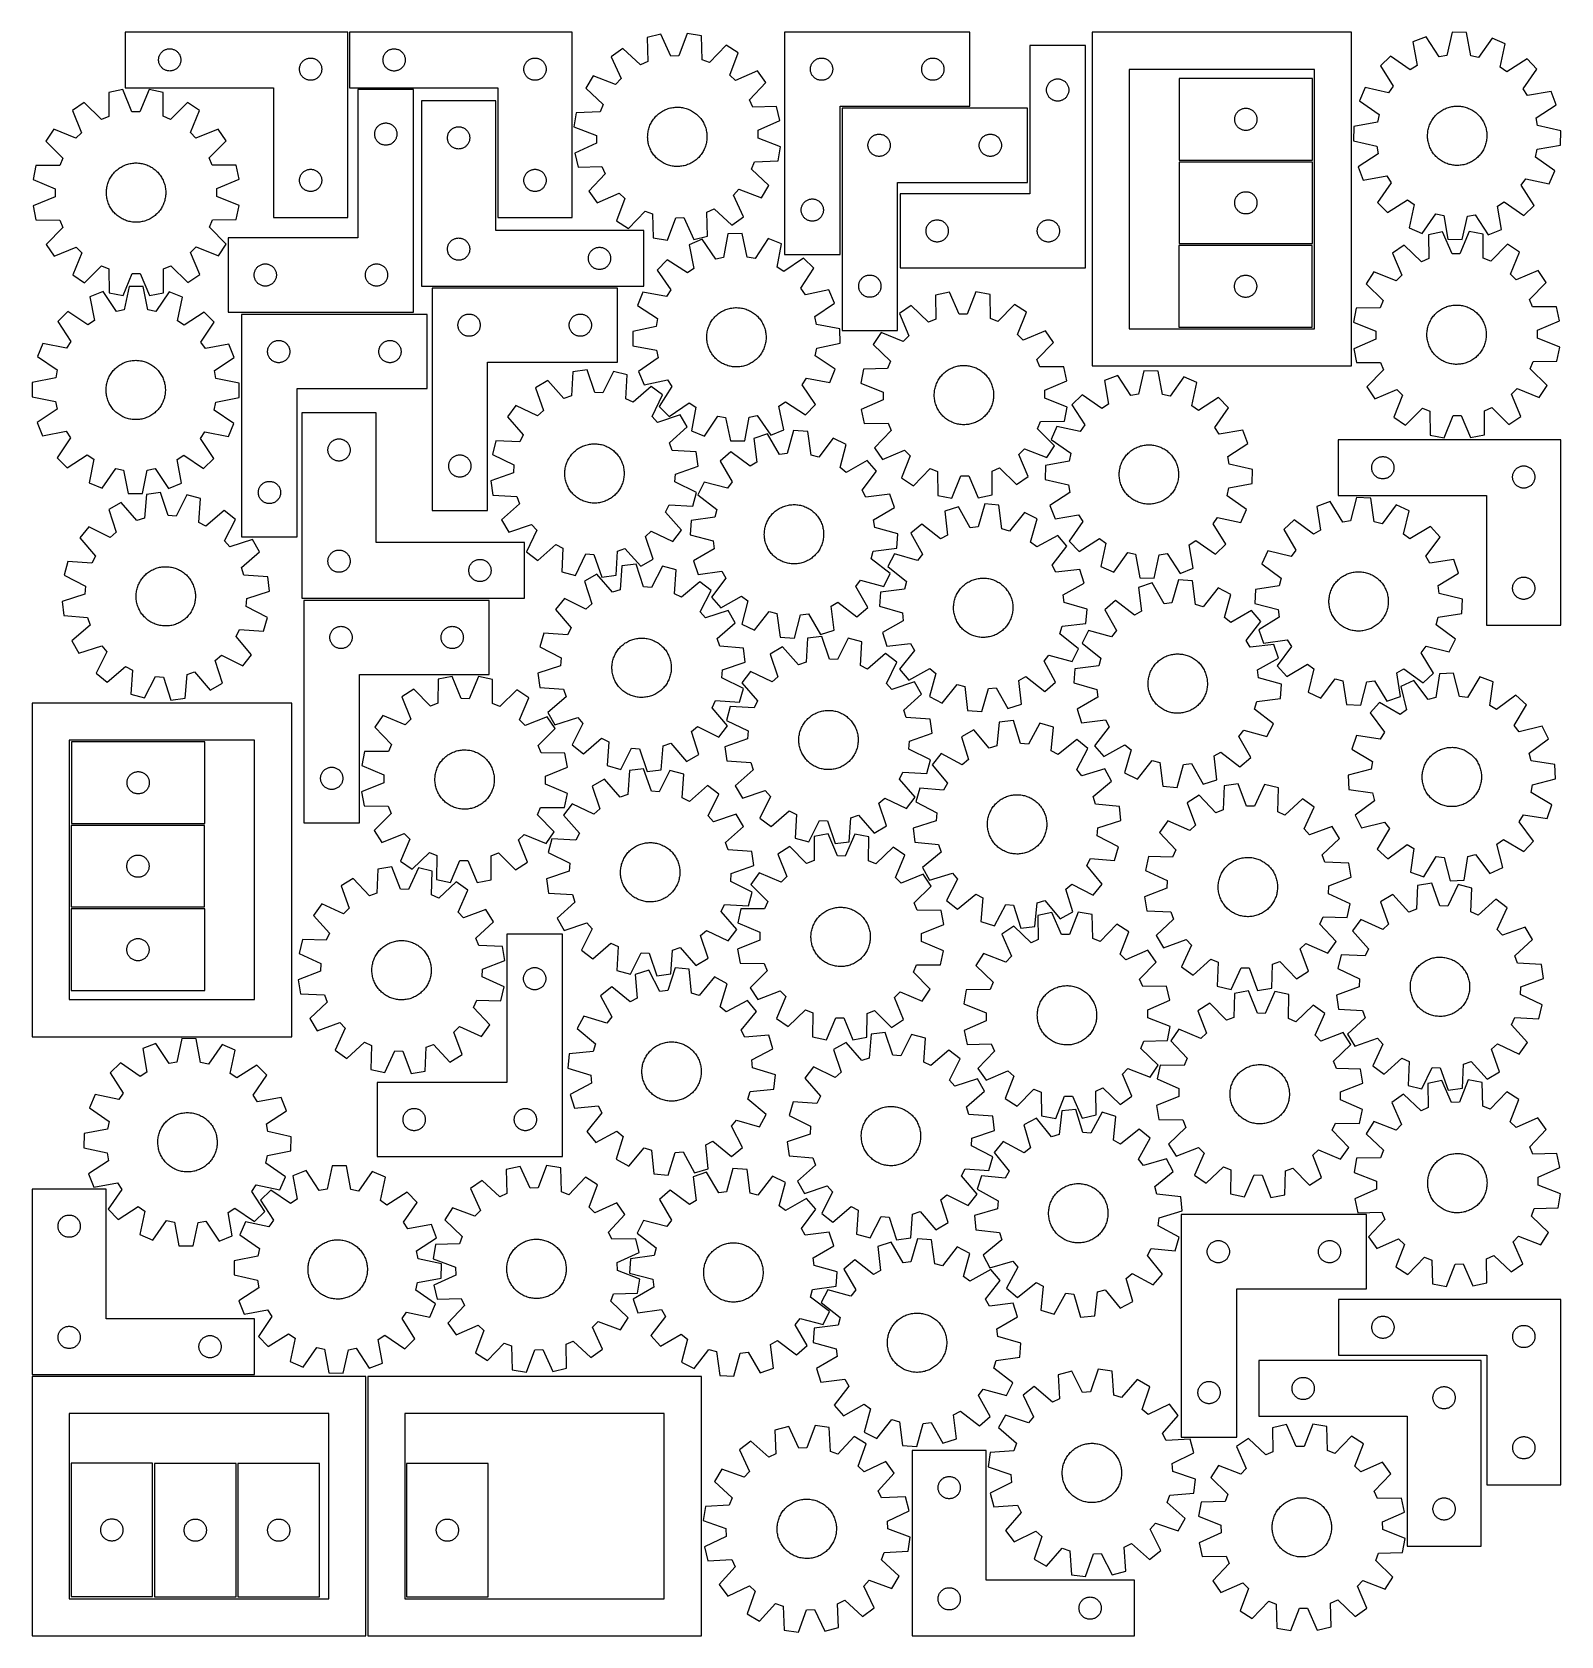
# Model space of a CAD drawing. Header units: millimetres. Extents: x 7 to 1243, y 7 to 1304.
import ezdxf

# ---------------------------------------------------------------- set-up
doc = ezdxf.new("R2010")
doc.units = ezdxf.units.MM
doc.layers.add('CUT', color=7, linetype='CONTINUOUS', true_color=0x000000)

msp = doc.modelspace()

# ---------------------------------------------------------------- linework, layer by layer
at = {"layer": 'CUT'}
for p, q in [((261.88583, 1304.249302), (81.88583, 1304.249302)), ((81.88583, 1304.249302), (81.88583, 1259.249302)), ((261.88583, 1154.249302), (261.88583, 1304.249302)), ((443.440822, 1304.230504), (263.440822, 1304.230504)), ((263.440822, 1304.230504), (263.440822, 1259.230504)), ((443.440822, 1154.230504), (443.440822, 1304.230504)), ((515.286366, 1302.436815), (504.047696, 1299.833401)), ((504.047696, 1299.833401), (504.586966, 1280.46457)), ((523.31852, 1284.803695), (515.286366, 1302.436815)), ((536.659112, 1303.105645), (529.745202, 1285.004809)), ((548.038573, 1301.210033), (536.659112, 1303.105645)), ((548.711412, 1281.845382), (548.038573, 1301.210033)), ((615.285485, 1304.229031), (615.285485, 1124.229031)), ((765.285485, 1304.229031), (615.285485, 1304.229031)), ((765.285485, 1244.229031), (765.285485, 1304.229031)), ((1074.110503, 1304.063753), (864.110503, 1304.063753)), ((864.110503, 1304.063753), (864.110503, 1034.063753)), ((1074.110503, 1034.063753), (1074.110503, 1304.063753)), ((1134.469553, 1300.511057), (1123.723559, 1296.31474)), ((1144.959692, 1284.219973), (1134.469553, 1300.511057)), ((1155.522654, 1304.25386), (1151.290258, 1285.345416)), ((1167.056519, 1304.018438), (1155.522654, 1304.25386)), ((1170.513815, 1284.953037), (1167.056519, 1304.018438)), ((1187.939356, 1299.419664), (1176.793184, 1283.570207)), ((1198.505166, 1294.788343), (1187.939356, 1299.419664)), ((109.363459, 1284.642258), (109.570914, 1285.193453)), ((109.570914, 1285.193453), (109.813975, 1285.729901)), ((109.813975, 1285.729901), (110.091601, 1286.249302)), ((110.091601, 1286.249302), (110.402603, 1286.749435)), ((110.402603, 1286.749435), (110.74565, 1287.228155)), ((110.74565, 1287.228155), (111.119271, 1287.683415)), ((111.119271, 1287.683415), (111.521869, 1288.113264)), ((111.521869, 1288.113264), (111.951717, 1288.515861)), ((111.951717, 1288.515861), (112.406977, 1288.889483)), ((112.406977, 1288.889483), (112.885698, 1289.232529)), ((112.885698, 1289.232529), (113.38583, 1289.543531)), ((113.38583, 1289.543531), (113.905232, 1289.821157)), ((113.905232, 1289.821157), (114.441679, 1290.064218)), ((114.441679, 1290.064218), (114.992875, 1290.271674)), ((114.992875, 1290.271674), (115.556458, 1290.442635)), ((115.556458, 1290.442635), (116.130017, 1290.57637)), ((116.130017, 1290.57637), (116.711094, 1290.672306)), ((116.711094, 1290.672306), (117.297202, 1290.730033)), ((117.297202, 1290.730033), (117.88583, 1290.749302)), ((117.88583, 1290.749302), (118.474458, 1290.730033)), ((118.474458, 1290.730033), (119.060565, 1290.672306)), ((119.060565, 1290.672306), (119.641643, 1290.57637)), ((119.641643, 1290.57637), (120.215201, 1290.442635)), ((120.215201, 1290.442635), (120.778785, 1290.271674)), ((120.778785, 1290.271674), (121.329981, 1290.064218)), ((121.329981, 1290.064218), (121.866428, 1289.821157)), ((121.866428, 1289.821157), (122.38583, 1289.543531)), ((122.38583, 1289.543531), (122.885962, 1289.232529)), ((122.885962, 1289.232529), (123.364683, 1288.889483)), ((123.364683, 1288.889483), (123.819942, 1288.515861)), ((123.819942, 1288.515861), (124.249791, 1288.113264)), ((124.249791, 1288.113264), (124.652388, 1287.683415)), ((124.652388, 1287.683415), (125.02601, 1287.228155)), ((125.02601, 1287.228155), (125.369056, 1286.749435)), ((125.369056, 1286.749435), (125.680058, 1286.249302)), ((125.680058, 1286.249302), (125.957684, 1285.729901)), ((125.957684, 1285.729901), (126.200746, 1285.193453)), ((126.200746, 1285.193453), (126.408201, 1284.642258)), ((290.918451, 1284.623459), (291.125907, 1285.174655)), ((291.125907, 1285.174655), (291.368968, 1285.711102)), ((291.368968, 1285.711102), (291.646594, 1286.230504)), ((291.646594, 1286.230504), (291.957596, 1286.730636)), ((291.957596, 1286.730636), (292.300642, 1287.209357)), ((292.300642, 1287.209357), (292.674264, 1287.664616)), ((292.674264, 1287.664616), (293.076861, 1288.094465)), ((293.076861, 1288.094465), (293.50671, 1288.497062)), ((293.50671, 1288.497062), (293.96197, 1288.870684)), ((293.96197, 1288.870684), (294.44069, 1289.21373)), ((294.44069, 1289.21373), (294.940822, 1289.524732)), ((294.940822, 1289.524732), (295.460224, 1289.802358)), ((295.460224, 1289.802358), (295.996672, 1290.045419)), ((295.996672, 1290.045419), (296.547867, 1290.252875)), ((296.547867, 1290.252875), (297.111451, 1290.423836)), ((297.111451, 1290.423836), (297.685009, 1290.557571)), ((297.685009, 1290.557571), (298.266087, 1290.653507)), ((298.266087, 1290.653507), (298.852194, 1290.711234)), ((298.852194, 1290.711234), (299.440822, 1290.730504)), ((299.440822, 1290.730504), (300.029451, 1290.711234)), ((300.029451, 1290.711234), (300.615558, 1290.653507)), ((300.615558, 1290.653507), (301.196635, 1290.557571)), ((301.196635, 1290.557571), (301.770194, 1290.423836)), ((301.770194, 1290.423836), (302.333778, 1290.252875)), ((302.333778, 1290.252875), (302.884973, 1290.045419)), ((302.884973, 1290.045419), (303.421421, 1289.802358)), ((303.421421, 1289.802358), (303.940822, 1289.524732)), ((303.940822, 1289.524732), (304.440954, 1289.21373)), ((304.440954, 1289.21373), (304.919675, 1288.870684)), ((304.919675, 1288.870684), (305.374935, 1288.497062)), ((305.374935, 1288.497062), (305.804783, 1288.094465)), ((305.804783, 1288.094465), (306.207381, 1287.664616)), ((306.207381, 1287.664616), (306.581002, 1287.209357)), ((306.581002, 1287.209357), (306.924049, 1286.730636)), ((306.924049, 1286.730636), (307.235051, 1286.230504)), ((307.235051, 1286.230504), (307.512677, 1285.711102)), ((307.512677, 1285.711102), (307.755738, 1285.174655)), ((307.755738, 1285.174655), (307.963194, 1284.623459)), ((484.557803, 1291.036487), (475.17091, 1284.330393)), ((498.726449, 1277.819381), (484.557803, 1291.036487)), ((529.745202, 1285.004809), (523.31852, 1284.803695)), ((568.040365, 1293.648956), (554.725855, 1279.571803)), ((577.828197, 1287.542908), (568.040365, 1293.648956)), ((571.039289, 1269.394818), (577.828197, 1287.542908)), ((858.807707, 1293.364534), (813.807707, 1293.364534)), ((813.807707, 1293.364534), (813.807707, 1173.364534)), ((858.807707, 1113.364534), (858.807707, 1293.364534)), ((1105.705339, 1284.800168), (1097.383197, 1276.810963)), ((1121.631292, 1273.763572), (1105.705339, 1284.800168)), ((1123.723559, 1296.31474), (1127.049284, 1277.225948)), ((1151.290258, 1285.345416), (1144.959692, 1284.219973)), ((1176.793184, 1283.570207), (1170.513815, 1284.953037)), ((1194.403278, 1275.851159), (1198.505166, 1294.788343)), ((108.88583, 1281.749302), (108.905099, 1282.337931)), ((108.905099, 1281.160674), (108.88583, 1281.749302)), ((108.905099, 1282.337931), (108.962826, 1282.924038)), ((108.962826, 1280.574567), (108.905099, 1281.160674)), ((108.962826, 1282.924038), (109.058762, 1283.505115)), ((109.058762, 1279.99349), (108.962826, 1280.574567)), ((109.058762, 1283.505115), (109.192497, 1284.078674)), ((109.192497, 1279.419931), (109.058762, 1279.99349)), ((109.192497, 1284.078674), (109.363459, 1284.642258)), ((109.363459, 1278.856347), (109.192497, 1279.419931)), ((109.570914, 1278.305152), (109.363459, 1278.856347)), ((109.813975, 1277.768704), (109.570914, 1278.305152)), ((110.091601, 1277.249302), (109.813975, 1277.768704)), ((110.402603, 1276.74917), (110.091601, 1277.249302)), ((110.74565, 1276.27045), (110.402603, 1276.74917)), ((111.119271, 1275.81519), (110.74565, 1276.27045)), ((111.521869, 1275.385341), (111.119271, 1275.81519)), ((111.951717, 1274.982744), (111.521869, 1275.385341)), ((112.406977, 1274.609122), (111.951717, 1274.982744)), ((112.885698, 1274.266076), (112.406977, 1274.609122)), ((113.38583, 1273.955074), (112.885698, 1274.266076)), ((113.905232, 1273.677448), (113.38583, 1273.955074)), ((114.441679, 1273.434387), (113.905232, 1273.677448)), ((114.992875, 1273.226931), (114.441679, 1273.434387)), ((115.556458, 1273.05597), (114.992875, 1273.226931)), ((116.130017, 1272.922235), (115.556458, 1273.05597)), ((116.711094, 1272.826299), (116.130017, 1272.922235)), ((117.297202, 1272.768572), (116.711094, 1272.826299)), ((117.88583, 1272.749302), (117.297202, 1272.768572)), ((118.474458, 1272.768572), (117.88583, 1272.749302)), ((119.060565, 1272.826299), (118.474458, 1272.768572)), ((119.641643, 1272.922235), (119.060565, 1272.826299)), ((120.215201, 1273.05597), (119.641643, 1272.922235)), ((120.778785, 1273.226931), (120.215201, 1273.05597)), ((121.329981, 1273.434387), (120.778785, 1273.226931)), ((121.866428, 1273.677448), (121.329981, 1273.434387)), ((122.38583, 1273.955074), (121.866428, 1273.677448)), ((122.885962, 1274.266076), (122.38583, 1273.955074)), ((123.364683, 1274.609122), (122.885962, 1274.266076)), ((123.819942, 1274.982744), (123.364683, 1274.609122)), ((124.249791, 1275.385341), (123.819942, 1274.982744)), ((124.652388, 1275.81519), (124.249791, 1275.385341)), ((125.02601, 1276.27045), (124.652388, 1275.81519)), ((125.369056, 1276.74917), (125.02601, 1276.27045)), ((125.680058, 1277.249302), (125.369056, 1276.74917)), ((125.957684, 1277.768704), (125.680058, 1277.249302)), ((126.200746, 1278.305152), (125.957684, 1277.768704)), ((126.408201, 1278.856347), (126.200746, 1278.305152)), ((126.408201, 1284.642258), (126.579162, 1284.078674)), ((126.579162, 1279.419931), (126.408201, 1278.856347)), ((126.579162, 1284.078674), (126.712897, 1283.505115)), ((126.712897, 1279.99349), (126.579162, 1279.419931)), ((126.712897, 1283.505115), (126.808833, 1282.924038)), ((126.808833, 1280.574567), (126.712897, 1279.99349)), ((126.808833, 1282.924038), (126.86656, 1282.337931)), ((126.86656, 1281.160674), (126.808833, 1280.574567)), ((126.86656, 1282.337931), (126.88583, 1281.749302)), ((126.88583, 1281.749302), (126.86656, 1281.160674)), ((222.88583, 1274.249302), (222.905099, 1274.837931)), ((222.905099, 1273.660674), (222.88583, 1274.249302)), ((222.905099, 1274.837931), (222.962826, 1275.424038)), ((222.962826, 1273.074567), (222.905099, 1273.660674)), ((222.962826, 1275.424038), (223.058762, 1276.005115)), ((223.058762, 1272.49349), (222.962826, 1273.074567)), ((223.058762, 1276.005115), (223.192497, 1276.578674)), ((223.192497, 1271.919931), (223.058762, 1272.49349)), ((223.192497, 1276.578674), (223.363459, 1277.142258)), ((223.363459, 1271.356347), (223.192497, 1271.919931)), ((223.363459, 1277.142258), (223.570914, 1277.693453)), ((223.570914, 1277.693453), (223.813975, 1278.229901)), ((223.813975, 1278.229901), (224.091601, 1278.749302)), ((224.091601, 1278.749302), (224.402603, 1279.249435)), ((224.402603, 1279.249435), (224.74565, 1279.728155)), ((224.74565, 1279.728155), (225.119271, 1280.183415)), ((225.119271, 1280.183415), (225.521869, 1280.613264)), ((225.521869, 1280.613264), (225.951717, 1281.015861)), ((225.951717, 1281.015861), (226.406977, 1281.389483)), ((226.406977, 1281.389483), (226.885698, 1281.732529)), ((226.885698, 1281.732529), (227.38583, 1282.043531)), ((227.38583, 1282.043531), (227.905232, 1282.321157)), ((227.905232, 1282.321157), (228.441679, 1282.564218)), ((228.441679, 1282.564218), (228.992875, 1282.771674)), ((228.992875, 1282.771674), (229.556458, 1282.942635)), ((229.556458, 1282.942635), (230.130017, 1283.07637)), ((230.130017, 1283.07637), (230.711094, 1283.172306)), ((230.711094, 1283.172306), (231.297202, 1283.230033)), ((231.297202, 1283.230033), (231.88583, 1283.249302)), ((231.88583, 1283.249302), (232.474458, 1283.230033)), ((232.474458, 1283.230033), (233.060565, 1283.172306)), ((233.060565, 1283.172306), (233.641643, 1283.07637)), ((233.641643, 1283.07637), (234.215201, 1282.942635)), ((234.215201, 1282.942635), (234.778785, 1282.771674)), ((234.778785, 1282.771674), (235.329981, 1282.564218)), ((235.329981, 1282.564218), (235.866428, 1282.321157)), ((235.866428, 1282.321157), (236.38583, 1282.043531)), ((236.38583, 1282.043531), (236.885962, 1281.732529)), ((236.885962, 1281.732529), (237.364683, 1281.389483)), ((237.364683, 1281.389483), (237.819942, 1281.015861)), ((237.819942, 1281.015861), (238.249791, 1280.613264)), ((238.249791, 1280.613264), (238.652388, 1280.183415)), ((238.652388, 1280.183415), (239.02601, 1279.728155)), ((239.02601, 1279.728155), (239.369056, 1279.249435)), ((239.369056, 1279.249435), (239.680058, 1278.749302)), ((239.680058, 1278.749302), (239.957684, 1278.229901)), ((239.957684, 1278.229901), (240.200746, 1277.693453)), ((240.200746, 1277.693453), (240.408201, 1277.142258)), ((240.408201, 1277.142258), (240.579162, 1276.578674)), ((240.579162, 1271.919931), (240.408201, 1271.356347)), ((240.579162, 1276.578674), (240.712897, 1276.005115)), ((240.712897, 1272.49349), (240.579162, 1271.919931)), ((240.712897, 1276.005115), (240.808833, 1275.424038)), ((240.808833, 1273.074567), (240.712897, 1272.49349)), ((240.808833, 1275.424038), (240.86656, 1274.837931)), ((240.86656, 1273.660674), (240.808833, 1273.074567)), ((240.86656, 1274.837931), (240.88583, 1274.249302)), ((240.88583, 1274.249302), (240.86656, 1273.660674)), ((290.440822, 1281.730504), (290.460092, 1282.319132)), ((290.460092, 1281.141875), (290.440822, 1281.730504)), ((290.460092, 1282.319132), (290.517819, 1282.905239)), ((290.517819, 1280.555768), (290.460092, 1281.141875)), ((290.517819, 1282.905239), (290.613755, 1283.486317)), ((290.613755, 1279.974691), (290.517819, 1280.555768)), ((290.613755, 1283.486317), (290.74749, 1284.059875)), ((290.74749, 1279.401132), (290.613755, 1279.974691)), ((290.74749, 1284.059875), (290.918451, 1284.623459)), ((290.918451, 1278.837548), (290.74749, 1279.401132)), ((291.125907, 1278.286353), (290.918451, 1278.837548)), ((291.368968, 1277.749905), (291.125907, 1278.286353)), ((291.646594, 1277.230504), (291.368968, 1277.749905)), ((291.957596, 1276.730372), (291.646594, 1277.230504)), ((292.300642, 1276.251651), (291.957596, 1276.730372)), ((292.674264, 1275.796391), (292.300642, 1276.251651)), ((293.076861, 1275.366543), (292.674264, 1275.796391)), ((293.50671, 1274.963945), (293.076861, 1275.366543)), ((293.96197, 1274.590324), (293.50671, 1274.963945)), ((294.44069, 1274.247277), (293.96197, 1274.590324)), ((294.940822, 1273.936275), (294.44069, 1274.247277)), ((295.460224, 1273.658649), (294.940822, 1273.936275)), ((295.996672, 1273.415588), (295.460224, 1273.658649)), ((296.547867, 1273.208132), (295.996672, 1273.415588)), ((297.111451, 1273.037171), (296.547867, 1273.208132)), ((297.685009, 1272.903436), (297.111451, 1273.037171)), ((298.266087, 1272.8075), (297.685009, 1272.903436)), ((298.852194, 1272.749773), (298.266087, 1272.8075)), ((299.440822, 1272.730504), (298.852194, 1272.749773)), ((300.029451, 1272.749773), (299.440822, 1272.730504)), ((300.615558, 1272.8075), (300.029451, 1272.749773)), ((301.196635, 1272.903436), (300.615558, 1272.8075)), ((301.770194, 1273.037171), (301.196635, 1272.903436)), ((302.333778, 1273.208132), (301.770194, 1273.037171)), ((302.884973, 1273.415588), (302.333778, 1273.208132)), ((303.421421, 1273.658649), (302.884973, 1273.415588)), ((303.940822, 1273.936275), (303.421421, 1273.658649)), ((304.440954, 1274.247277), (303.940822, 1273.936275)), ((304.919675, 1274.590324), (304.440954, 1274.247277)), ((305.374935, 1274.963945), (304.919675, 1274.590324)), ((305.804783, 1275.366543), (305.374935, 1274.963945)), ((306.207381, 1275.796391), (305.804783, 1275.366543)), ((306.581002, 1276.251651), (306.207381, 1275.796391)), ((306.924049, 1276.730372), (306.581002, 1276.251651)), ((307.235051, 1277.230504), (306.924049, 1276.730372)), ((307.512677, 1277.749905), (307.235051, 1277.230504)), ((307.755738, 1278.286353), (307.512677, 1277.749905)), ((307.963194, 1278.837548), (307.755738, 1278.286353)), ((307.963194, 1284.623459), (308.134155, 1284.059875)), ((308.134155, 1279.401132), (307.963194, 1278.837548)), ((308.134155, 1284.059875), (308.26789, 1283.486317)), ((308.26789, 1279.974691), (308.134155, 1279.401132)), ((308.26789, 1283.486317), (308.363826, 1282.905239)), ((308.363826, 1280.555768), (308.26789, 1279.974691)), ((308.363826, 1282.905239), (308.421553, 1282.319132)), ((308.421553, 1281.141875), (308.363826, 1280.555768)), ((308.421553, 1282.319132), (308.440822, 1281.730504)), ((308.440822, 1281.730504), (308.421553, 1281.141875)), ((404.440822, 1274.230504), (404.460092, 1274.819132)), ((404.460092, 1273.641875), (404.440822, 1274.230504)), ((404.460092, 1274.819132), (404.517819, 1275.405239)), ((404.517819, 1273.055768), (404.460092, 1273.641875)), ((404.517819, 1275.405239), (404.613755, 1275.986317)), ((404.613755, 1272.474691), (404.517819, 1273.055768)), ((404.613755, 1275.986317), (404.74749, 1276.559875)), ((404.74749, 1271.901132), (404.613755, 1272.474691)), ((404.74749, 1276.559875), (404.918451, 1277.123459)), ((404.918451, 1271.337548), (404.74749, 1271.901132)), ((404.918451, 1277.123459), (405.125907, 1277.674655)), ((405.125907, 1277.674655), (405.368968, 1278.211102)), ((405.368968, 1278.211102), (405.646594, 1278.730504)), ((405.646594, 1278.730504), (405.957596, 1279.230636)), ((405.957596, 1279.230636), (406.300642, 1279.709357)), ((406.300642, 1279.709357), (406.674264, 1280.164616)), ((406.674264, 1280.164616), (407.076861, 1280.594465)), ((407.076861, 1280.594465), (407.50671, 1280.997062)), ((407.50671, 1280.997062), (407.96197, 1281.370684)), ((407.96197, 1281.370684), (408.44069, 1281.71373)), ((408.44069, 1281.71373), (408.940822, 1282.024732)), ((408.940822, 1282.024732), (409.460224, 1282.302358)), ((409.460224, 1282.302358), (409.996672, 1282.545419)), ((409.996672, 1282.545419), (410.547867, 1282.752875)), ((410.547867, 1282.752875), (411.111451, 1282.923836)), ((411.111451, 1282.923836), (411.685009, 1283.057571)), ((411.685009, 1283.057571), (412.266087, 1283.153507)), ((412.266087, 1283.153507), (412.852194, 1283.211234)), ((412.852194, 1283.211234), (413.440822, 1283.230504)), ((413.440822, 1283.230504), (414.029451, 1283.211234)), ((414.029451, 1283.211234), (414.615558, 1283.153507)), ((414.615558, 1283.153507), (415.196635, 1283.057571)), ((415.196635, 1283.057571), (415.770194, 1282.923836)), ((415.770194, 1282.923836), (416.333778, 1282.752875)), ((416.333778, 1282.752875), (416.884973, 1282.545419)), ((416.884973, 1282.545419), (417.421421, 1282.302358)), ((417.421421, 1282.302358), (417.940822, 1282.024732)), ((417.940822, 1282.024732), (418.440954, 1281.71373)), ((418.440954, 1281.71373), (418.919675, 1281.370684)), ((418.919675, 1281.370684), (419.374935, 1280.997062)), ((419.374935, 1280.997062), (419.804783, 1280.594465)), ((419.804783, 1280.594465), (420.207381, 1280.164616)), ((420.207381, 1280.164616), (420.581002, 1279.709357)), ((420.581002, 1279.709357), (420.924049, 1279.230636)), ((420.924049, 1279.230636), (421.235051, 1278.730504)), ((421.235051, 1278.730504), (421.512677, 1278.211102)), ((421.512677, 1278.211102), (421.755738, 1277.674655)), ((421.755738, 1277.674655), (421.963194, 1277.123459)), ((421.963194, 1277.123459), (422.134155, 1276.559875)), ((422.134155, 1271.901132), (421.963194, 1271.337548)), ((422.134155, 1276.559875), (422.26789, 1275.986317)), ((422.26789, 1272.474691), (422.134155, 1271.901132)), ((422.26789, 1275.986317), (422.363826, 1275.405239)), ((422.363826, 1273.055768), (422.26789, 1272.474691)), ((422.363826, 1275.405239), (422.421553, 1274.819132)), ((422.421553, 1273.641875), (422.363826, 1273.055768)), ((422.421553, 1274.819132), (422.440822, 1274.230504)), ((422.440822, 1274.230504), (422.421553, 1273.641875)), ((475.17091, 1284.330393), (483.081261, 1266.642297)), ((504.586966, 1280.46457), (498.726449, 1277.819381)), ((554.725855, 1279.571803), (548.711412, 1281.845382)), ((593.413945, 1272.903028), (575.725848, 1264.992677)), ((600.120038, 1263.516134), (593.413945, 1272.903028)), ((636.285485, 1274.229031), (636.304754, 1274.817659)), ((636.304754, 1273.640403), (636.285485, 1274.229031)), ((636.304754, 1274.817659), (636.362481, 1275.403767)), ((636.362481, 1273.054295), (636.304754, 1273.640403)), ((636.362481, 1275.403767), (636.458417, 1275.984844)), ((636.458417, 1272.473218), (636.362481, 1273.054295)), ((636.458417, 1275.984844), (636.592152, 1276.558403)), ((636.592152, 1271.89966), (636.458417, 1272.473218)), ((636.592152, 1276.558403), (636.763114, 1277.121986)), ((636.763114, 1271.336076), (636.592152, 1271.89966)), ((636.763114, 1277.121986), (636.970569, 1277.673182)), ((636.970569, 1277.673182), (637.21363, 1278.209629)), ((637.21363, 1278.209629), (637.491256, 1278.729031)), ((637.491256, 1278.729031), (637.802258, 1279.229163)), ((637.802258, 1279.229163), (638.145305, 1279.707884)), ((638.145305, 1279.707884), (638.518927, 1280.163144)), ((638.518927, 1280.163144), (638.921524, 1280.592992)), ((638.921524, 1280.592992), (639.351372, 1280.995589)), ((639.351372, 1280.995589), (639.806632, 1281.369211)), ((639.806632, 1281.369211), (640.285353, 1281.712258)), ((640.285353, 1281.712258), (640.785485, 1282.02326)), ((640.785485, 1282.02326), (641.304887, 1282.300886)), ((641.304887, 1282.300886), (641.841334, 1282.543947)), ((641.841334, 1282.543947), (642.39253, 1282.751402)), ((642.39253, 1282.751402), (642.956113, 1282.922364)), ((642.956113, 1282.922364), (643.529672, 1283.056099)), ((643.529672, 1283.056099), (644.110749, 1283.152035)), ((644.110749, 1283.152035), (644.696857, 1283.209761)), ((644.696857, 1283.209761), (645.285485, 1283.229031)), ((645.285485, 1283.229031), (645.874113, 1283.209761)), ((645.874113, 1283.209761), (646.46022, 1283.152035)), ((646.46022, 1283.152035), (647.041298, 1283.056099)), ((647.041298, 1283.056099), (647.614856, 1282.922364)), ((647.614856, 1282.922364), (648.17844, 1282.751402)), ((648.17844, 1282.751402), (648.729636, 1282.543947)), ((648.729636, 1282.543947), (649.266083, 1282.300886)), ((649.266083, 1282.300886), (649.785485, 1282.02326)), ((649.785485, 1282.02326), (650.285617, 1281.712258)), ((650.285617, 1281.712258), (650.764338, 1281.369211)), ((650.764338, 1281.369211), (651.219597, 1280.995589)), ((651.219597, 1280.995589), (651.649446, 1280.592992)), ((651.649446, 1280.592992), (652.052043, 1280.163144)), ((652.052043, 1280.163144), (652.425665, 1279.707884)), ((652.425665, 1279.707884), (652.768711, 1279.229163)), ((652.768711, 1279.229163), (653.079713, 1278.729031)), ((653.079713, 1278.729031), (653.357339, 1278.209629)), ((653.357339, 1278.209629), (653.600401, 1277.673182)), ((653.600401, 1277.673182), (653.807856, 1277.121986)), ((653.807856, 1277.121986), (653.978817, 1276.558403)), ((653.978817, 1271.89966), (653.807856, 1271.336076)), ((653.978817, 1276.558403), (654.112552, 1275.984844)), ((654.112552, 1272.473218), (653.978817, 1271.89966)), ((654.112552, 1275.984844), (654.208489, 1275.403767)), ((654.208489, 1273.054295), (654.112552, 1272.473218)), ((654.208489, 1275.403767), (654.266215, 1274.817659)), ((654.266215, 1273.640403), (654.208489, 1273.054295)), ((654.266215, 1274.817659), (654.285485, 1274.229031)), ((654.285485, 1274.229031), (654.266215, 1273.640403)), ((726.285485, 1274.229031), (726.304754, 1274.817659)), ((726.304754, 1273.640403), (726.285485, 1274.229031)), ((726.304754, 1274.817659), (726.362481, 1275.403767)), ((726.362481, 1273.054295), (726.304754, 1273.640403)), ((726.362481, 1275.403767), (726.458417, 1275.984844)), ((726.458417, 1272.473218), (726.362481, 1273.054295)), ((726.458417, 1275.984844), (726.592152, 1276.558403)), ((726.592152, 1271.89966), (726.458417, 1272.473218)), ((726.592152, 1276.558403), (726.763114, 1277.121986)), ((726.763114, 1271.336076), (726.592152, 1271.89966)), ((726.763114, 1277.121986), (726.970569, 1277.673182)), ((726.970569, 1277.673182), (727.21363, 1278.209629)), ((727.21363, 1278.209629), (727.491256, 1278.729031)), ((727.491256, 1278.729031), (727.802258, 1279.229163)), ((727.802258, 1279.229163), (728.145305, 1279.707884)), ((728.145305, 1279.707884), (728.518927, 1280.163144)), ((728.518927, 1280.163144), (728.921524, 1280.592992)), ((728.921524, 1280.592992), (729.351372, 1280.995589)), ((729.351372, 1280.995589), (729.806632, 1281.369211)), ((729.806632, 1281.369211), (730.285353, 1281.712258)), ((730.285353, 1281.712258), (730.785485, 1282.02326)), ((730.785485, 1282.02326), (731.304887, 1282.300886)), ((731.304887, 1282.300886), (731.841334, 1282.543947)), ((731.841334, 1282.543947), (732.39253, 1282.751402)), ((732.39253, 1282.751402), (732.956113, 1282.922364)), ((732.956113, 1282.922364), (733.529672, 1283.056099)), ((733.529672, 1283.056099), (734.110749, 1283.152035)), ((734.110749, 1283.152035), (734.696857, 1283.209761)), ((734.696857, 1283.209761), (735.285485, 1283.229031)), ((735.285485, 1283.229031), (735.874113, 1283.209761)), ((735.874113, 1283.209761), (736.46022, 1283.152035)), ((736.46022, 1283.152035), (737.041298, 1283.056099)), ((737.041298, 1283.056099), (737.614856, 1282.922364)), ((737.614856, 1282.922364), (738.17844, 1282.751402)), ((738.17844, 1282.751402), (738.729636, 1282.543947)), ((738.729636, 1282.543947), (739.266083, 1282.300886)), ((739.266083, 1282.300886), (739.785485, 1282.02326)), ((739.785485, 1282.02326), (740.285617, 1281.712258)), ((740.285617, 1281.712258), (740.764338, 1281.369211)), ((740.764338, 1281.369211), (741.219597, 1280.995589)), ((741.219597, 1280.995589), (741.649446, 1280.592992)), ((741.649446, 1280.592992), (742.052043, 1280.163144)), ((742.052043, 1280.163144), (742.425665, 1279.707884)), ((742.425665, 1279.707884), (742.768711, 1279.229163)), ((742.768711, 1279.229163), (743.079713, 1278.729031)), ((743.079713, 1278.729031), (743.357339, 1278.209629)), ((743.357339, 1278.209629), (743.600401, 1277.673182)), ((743.600401, 1277.673182), (743.807856, 1277.121986)), ((743.807856, 1277.121986), (743.978817, 1276.558403)), ((743.978817, 1271.89966), (743.807856, 1271.336076)), ((743.978817, 1276.558403), (744.112552, 1275.984844)), ((744.112552, 1272.473218), (743.978817, 1271.89966)), ((744.112552, 1275.984844), (744.208489, 1275.403767)), ((744.208489, 1273.054295), (744.112552, 1272.473218)), ((744.208489, 1275.403767), (744.266215, 1274.817659)), ((744.266215, 1273.640403), (744.208489, 1273.054295)), ((744.266215, 1274.817659), (744.285485, 1274.229031)), ((744.285485, 1274.229031), (744.266215, 1273.640403)), ((1044.110503, 1274.063753), (894.110503, 1274.063753)), ((894.110503, 1274.063753), (894.110503, 1064.063753)), ((1044.110503, 1064.063753), (1044.110503, 1274.063753)), ((1097.383197, 1276.810963), (1107.76073, 1260.447918)), ((1127.049284, 1277.225948), (1121.631292, 1273.763572)), ((1199.675473, 1272.170581), (1194.403278, 1275.851159)), ((1216.038517, 1282.548114), (1199.675473, 1272.170581)), ((1212.991126, 1258.300019), (1224.027723, 1274.225971)), ((1224.027723, 1274.225971), (1216.038517, 1282.548114)), ((81.88583, 1259.249302), (201.88583, 1259.249302)), ((201.88583, 1259.249302), (201.88583, 1154.249302)), ((223.570914, 1270.805152), (223.363459, 1271.356347)), ((223.813975, 1270.268704), (223.570914, 1270.805152)), ((224.091601, 1269.749302), (223.813975, 1270.268704)), ((224.402603, 1269.24917), (224.091601, 1269.749302)), ((224.74565, 1268.77045), (224.402603, 1269.24917)), ((225.119271, 1268.31519), (224.74565, 1268.77045)), ((225.521869, 1267.885341), (225.119271, 1268.31519)), ((225.951717, 1267.482744), (225.521869, 1267.885341)), ((226.406977, 1267.109122), (225.951717, 1267.482744)), ((226.885698, 1266.766076), (226.406977, 1267.109122)), ((227.38583, 1266.455074), (226.885698, 1266.766076)), ((227.905232, 1266.177448), (227.38583, 1266.455074)), ((228.441679, 1265.934387), (227.905232, 1266.177448)), ((228.992875, 1265.726931), (228.441679, 1265.934387)), ((229.556458, 1265.55597), (228.992875, 1265.726931)), ((230.130017, 1265.422235), (229.556458, 1265.55597)), ((230.711094, 1265.326299), (230.130017, 1265.422235)), ((231.297202, 1265.268572), (230.711094, 1265.326299)), ((231.88583, 1265.249302), (231.297202, 1265.268572)), ((232.474458, 1265.268572), (231.88583, 1265.249302)), ((233.060565, 1265.326299), (232.474458, 1265.268572)), ((233.641643, 1265.422235), (233.060565, 1265.326299)), ((234.215201, 1265.55597), (233.641643, 1265.422235)), ((234.778785, 1265.726931), (234.215201, 1265.55597)), ((235.329981, 1265.934387), (234.778785, 1265.726931)), ((235.866428, 1266.177448), (235.329981, 1265.934387)), ((236.38583, 1266.455074), (235.866428, 1266.177448)), ((236.885962, 1266.766076), (236.38583, 1266.455074)), ((237.364683, 1267.109122), (236.885962, 1266.766076)), ((237.819942, 1267.482744), (237.364683, 1267.109122)), ((238.249791, 1267.885341), (237.819942, 1267.482744)), ((238.652388, 1268.31519), (238.249791, 1267.885341)), ((239.02601, 1268.77045), (238.652388, 1268.31519)), ((239.369056, 1269.24917), (239.02601, 1268.77045)), ((239.680058, 1269.749302), (239.369056, 1269.24917)), ((239.957684, 1270.268704), (239.680058, 1269.749302)), ((240.200746, 1270.805152), (239.957684, 1270.268704)), ((240.408201, 1271.356347), (240.200746, 1270.805152)), ((263.440822, 1259.230504), (383.440822, 1259.230504)), ((383.440822, 1259.230504), (383.440822, 1154.230504)), ((405.125907, 1270.786353), (404.918451, 1271.337548)), ((405.368968, 1270.249905), (405.125907, 1270.786353)), ((405.646594, 1269.730504), (405.368968, 1270.249905)), ((405.957596, 1269.230372), (405.646594, 1269.730504)), ((406.300642, 1268.751651), (405.957596, 1269.230372)), ((406.674264, 1268.296391), (406.300642, 1268.751651)), ((407.076861, 1267.866543), (406.674264, 1268.296391)), ((407.50671, 1267.463945), (407.076861, 1267.866543)), ((407.96197, 1267.090324), (407.50671, 1267.463945)), ((408.44069, 1266.747277), (407.96197, 1267.090324)), ((408.940822, 1266.436275), (408.44069, 1266.747277)), ((409.460224, 1266.158649), (408.940822, 1266.436275)), ((409.996672, 1265.915588), (409.460224, 1266.158649)), ((410.547867, 1265.708132), (409.996672, 1265.915588)), ((411.111451, 1265.537171), (410.547867, 1265.708132)), ((411.685009, 1265.403436), (411.111451, 1265.537171)), ((412.266087, 1265.3075), (411.685009, 1265.403436)), ((412.852194, 1265.249773), (412.266087, 1265.3075)), ((413.440822, 1265.230504), (412.852194, 1265.249773)), ((414.029451, 1265.249773), (413.440822, 1265.230504)), ((414.615558, 1265.3075), (414.029451, 1265.249773)), ((415.196635, 1265.403436), (414.615558, 1265.3075)), ((415.770194, 1265.537171), (415.196635, 1265.403436)), ((416.333778, 1265.708132), (415.770194, 1265.537171)), ((416.884973, 1265.915588), (416.333778, 1265.708132)), ((417.421421, 1266.158649), (416.884973, 1265.915588)), ((417.940822, 1266.436275), (417.421421, 1266.158649)), ((418.440954, 1266.747277), (417.940822, 1266.436275)), ((418.919675, 1267.090324), (418.440954, 1266.747277)), ((419.374935, 1267.463945), (418.919675, 1267.090324)), ((419.804783, 1267.866543), (419.374935, 1267.463945)), ((420.207381, 1268.296391), (419.804783, 1267.866543)), ((420.581002, 1268.751651), (420.207381, 1268.296391)), ((420.924049, 1269.230372), (420.581002, 1268.751651)), ((421.235051, 1269.730504), (420.924049, 1269.230372)), ((421.512677, 1270.249905), (421.235051, 1269.730504)), ((421.755738, 1270.786353), (421.512677, 1270.249905)), ((421.963194, 1271.337548), (421.755738, 1270.786353)), ((460.53103, 1268.744646), (454.424982, 1258.956814)), ((454.424982, 1258.956814), (468.502135, 1245.642304)), ((478.679119, 1261.955737), (460.53103, 1268.744646)), ((483.081261, 1266.642297), (478.679119, 1261.955737)), ((575.725848, 1264.992677), (571.039289, 1269.394818)), ((586.902932, 1249.347489), (600.120038, 1263.516134)), ((636.970569, 1270.78488), (636.763114, 1271.336076)), ((637.21363, 1270.248433), (636.970569, 1270.78488)), ((637.491256, 1269.729031), (637.21363, 1270.248433)), ((637.802258, 1269.228899), (637.491256, 1269.729031)), ((638.145305, 1268.750178), (637.802258, 1269.228899)), ((638.518927, 1268.294919), (638.145305, 1268.750178)), ((638.921524, 1267.86507), (638.518927, 1268.294919)), ((639.351372, 1267.462473), (638.921524, 1267.86507)), ((639.806632, 1267.088851), (639.351372, 1267.462473)), ((640.285353, 1266.745805), (639.806632, 1267.088851)), ((640.785485, 1266.434803), (640.285353, 1266.745805)), ((641.304887, 1266.157177), (640.785485, 1266.434803)), ((641.841334, 1265.914115), (641.304887, 1266.157177)), ((642.39253, 1265.70666), (641.841334, 1265.914115)), ((642.956113, 1265.535699), (642.39253, 1265.70666)), ((643.529672, 1265.401964), (642.956113, 1265.535699)), ((644.110749, 1265.306027), (643.529672, 1265.401964)), ((644.696857, 1265.248301), (644.110749, 1265.306027)), ((645.285485, 1265.229031), (644.696857, 1265.248301)), ((645.874113, 1265.248301), (645.285485, 1265.229031)), ((646.46022, 1265.306027), (645.874113, 1265.248301)), ((647.041298, 1265.401964), (646.46022, 1265.306027)), ((647.614856, 1265.535699), (647.041298, 1265.401964)), ((648.17844, 1265.70666), (647.614856, 1265.535699)), ((648.729636, 1265.914115), (648.17844, 1265.70666)), ((649.266083, 1266.157177), (648.729636, 1265.914115)), ((649.785485, 1266.434803), (649.266083, 1266.157177)), ((650.285617, 1266.745805), (649.785485, 1266.434803)), ((650.764338, 1267.088851), (650.285617, 1266.745805)), ((651.219597, 1267.462473), (650.764338, 1267.088851)), ((651.649446, 1267.86507), (651.219597, 1267.462473)), ((652.052043, 1268.294919), (651.649446, 1267.86507)), ((652.425665, 1268.750178), (652.052043, 1268.294919)), ((652.768711, 1269.228899), (652.425665, 1268.750178)), ((653.079713, 1269.729031), (652.768711, 1269.228899)), ((653.357339, 1270.248433), (653.079713, 1269.729031)), ((653.600401, 1270.78488), (653.357339, 1270.248433)), ((653.807856, 1271.336076), (653.600401, 1270.78488)), ((726.970569, 1270.78488), (726.763114, 1271.336076)), ((727.21363, 1270.248433), (726.970569, 1270.78488)), ((727.491256, 1269.729031), (727.21363, 1270.248433)), ((727.802258, 1269.228899), (727.491256, 1269.729031)), ((728.145305, 1268.750178), (727.802258, 1269.228899)), ((728.518927, 1268.294919), (728.145305, 1268.750178)), ((728.921524, 1267.86507), (728.518927, 1268.294919)), ((729.351372, 1267.462473), (728.921524, 1267.86507)), ((729.806632, 1267.088851), (729.351372, 1267.462473)), ((730.285353, 1266.745805), (729.806632, 1267.088851)), ((730.785485, 1266.434803), (730.285353, 1266.745805)), ((731.304887, 1266.157177), (730.785485, 1266.434803)), ((731.841334, 1265.914115), (731.304887, 1266.157177)), ((732.39253, 1265.70666), (731.841334, 1265.914115)), ((732.956113, 1265.535699), (732.39253, 1265.70666)), ((733.529672, 1265.401964), (732.956113, 1265.535699)), ((734.110749, 1265.306027), (733.529672, 1265.401964)), ((734.696857, 1265.248301), (734.110749, 1265.306027)), ((735.285485, 1265.229031), (734.696857, 1265.248301)), ((735.874113, 1265.248301), (735.285485, 1265.229031)), ((736.46022, 1265.306027), (735.874113, 1265.248301)), ((737.041298, 1265.401964), (736.46022, 1265.306027)), ((737.614856, 1265.535699), (737.041298, 1265.401964)), ((738.17844, 1265.70666), (737.614856, 1265.535699)), ((738.729636, 1265.914115), (738.17844, 1265.70666)), ((739.266083, 1266.157177), (738.729636, 1265.914115)), ((739.785485, 1266.434803), (739.266083, 1266.157177)), ((740.285617, 1266.745805), (739.785485, 1266.434803)), ((740.764338, 1267.088851), (740.285617, 1266.745805)), ((741.219597, 1267.462473), (740.764338, 1267.088851)), ((741.649446, 1267.86507), (741.219597, 1267.462473)), ((742.052043, 1268.294919), (741.649446, 1267.86507)), ((742.425665, 1268.750178), (742.052043, 1268.294919)), ((742.768711, 1269.228899), (742.425665, 1268.750178)), ((743.079713, 1269.729031), (742.768711, 1269.228899)), ((743.357339, 1270.248433), (743.079713, 1269.729031)), ((743.600401, 1270.78488), (743.357339, 1270.248433)), ((743.807856, 1271.336076), (743.600401, 1270.78488)), ((827.384703, 1258.53927), (827.48064, 1259.120347)), ((827.48064, 1259.120347), (827.614375, 1259.693905)), ((827.614375, 1259.693905), (827.785336, 1260.257489)), ((827.785336, 1260.257489), (827.992791, 1260.808685)), ((827.992791, 1260.808685), (828.235852, 1261.345132)), ((828.235852, 1261.345132), (828.513479, 1261.864534)), ((828.513479, 1261.864534), (828.824481, 1262.364666)), ((828.824481, 1262.364666), (829.167527, 1262.843387)), ((829.167527, 1262.843387), (829.541149, 1263.298646)), ((829.541149, 1263.298646), (829.943746, 1263.728495)), ((829.943746, 1263.728495), (830.373595, 1264.131092)), ((830.373595, 1264.131092), (830.828854, 1264.504714)), ((830.828854, 1264.504714), (831.307575, 1264.847761)), ((831.307575, 1264.847761), (831.807707, 1265.158763)), ((831.807707, 1265.158763), (832.327109, 1265.436389)), ((832.327109, 1265.436389), (832.863556, 1265.67945)), ((832.863556, 1265.67945), (833.414752, 1265.886905)), ((833.414752, 1265.886905), (833.978336, 1266.057867)), ((833.978336, 1266.057867), (834.551894, 1266.191602)), ((834.551894, 1266.191602), (835.132971, 1266.287538)), ((835.132971, 1266.287538), (835.719079, 1266.345264)), ((835.719079, 1266.345264), (836.307707, 1266.364534)), ((836.307707, 1266.364534), (836.896335, 1266.345264)), ((836.896335, 1266.345264), (837.482443, 1266.287538)), ((837.482443, 1266.287538), (838.06352, 1266.191602)), ((838.06352, 1266.191602), (838.637079, 1266.057867)), ((838.637079, 1266.057867), (839.200662, 1265.886905)), ((839.200662, 1265.886905), (839.751858, 1265.67945)), ((839.751858, 1265.67945), (840.288305, 1265.436389)), ((840.288305, 1265.436389), (840.807707, 1265.158763)), ((840.807707, 1265.158763), (841.307839, 1264.847761)), ((841.307839, 1264.847761), (841.78656, 1264.504714)), ((841.78656, 1264.504714), (842.241819, 1264.131092)), ((842.241819, 1264.131092), (842.671668, 1263.728495)), ((842.671668, 1263.728495), (843.074265, 1263.298646)), ((843.074265, 1263.298646), (843.447887, 1262.843387)), ((843.447887, 1262.843387), (843.790934, 1262.364666)), ((843.790934, 1262.364666), (844.101936, 1261.864534)), ((844.101936, 1261.864534), (844.379562, 1261.345132)), ((844.379562, 1261.345132), (844.622623, 1260.808685)), ((844.622623, 1260.808685), (844.830078, 1260.257489)), ((844.830078, 1260.257489), (845.00104, 1259.693905)), ((845.00104, 1259.693905), (845.134775, 1259.120347)), ((845.134775, 1259.120347), (845.230711, 1258.53927)), ((1042.549826, 1266.639054), (934.549826, 1266.639054)), ((934.549826, 1266.639054), (934.549826, 1200.639054)), ((1042.549826, 1200.639054), (1042.549826, 1266.639054)), ((1085.142968, 1259.277611), (1080.511647, 1248.711802)), ((1104.080152, 1255.175724), (1085.142968, 1259.277611)), ((1107.76073, 1260.447918), (1104.080152, 1255.175724)), ((48.782148, 1247.173995), (39.200948, 1240.74857)), ((62.553531, 1233.543463), (48.782148, 1247.173995)), ((68.523785, 1255.390404), (68.489747, 1236.014097)), ((79.834563, 1257.660156), (68.523785, 1255.390404)), ((87.341483, 1239.797106), (79.834563, 1257.660156)), ((101.217741, 1257.696331), (93.771302, 1239.807983)), ((112.536133, 1255.464861), (101.217741, 1257.696331)), ((112.63573, 1236.08878), (112.536133, 1255.464861)), ((132.305457, 1247.315294), (118.58027, 1233.638245)), ((141.908342, 1240.922323), (132.305457, 1247.315294)), ((315.208952, 1257.713411), (270.208952, 1257.713411)), ((270.208952, 1257.713411), (270.208952, 1137.713411)), ((315.208952, 1077.713411), (315.208952, 1257.713411)), ((381.607818, 1248.645783), (321.607818, 1248.645783)), ((321.607818, 1248.645783), (321.607818, 1098.645783)), ((381.607818, 1143.645783), (381.607818, 1248.645783)), ((589.548122, 1243.486972), (586.902932, 1249.347489)), ((827.307707, 1257.364534), (827.326977, 1257.953162)), ((827.326977, 1256.775906), (827.307707, 1257.364534)), ((827.326977, 1257.953162), (827.384703, 1258.53927)), ((827.384703, 1256.189798), (827.326977, 1256.775906)), ((827.48064, 1255.608721), (827.384703, 1256.189798)), ((827.614375, 1255.035163), (827.48064, 1255.608721)), ((827.785336, 1254.471579), (827.614375, 1255.035163)), ((827.992791, 1253.920383), (827.785336, 1254.471579)), ((828.235852, 1253.383936), (827.992791, 1253.920383)), ((828.513479, 1252.864534), (828.235852, 1253.383936)), ((828.824481, 1252.364402), (828.513479, 1252.864534)), ((829.167527, 1251.885681), (828.824481, 1252.364402)), ((829.541149, 1251.430422), (829.167527, 1251.885681)), ((829.943746, 1251.000573), (829.541149, 1251.430422)), ((830.373595, 1250.597976), (829.943746, 1251.000573)), ((830.828854, 1250.224354), (830.373595, 1250.597976)), ((831.307575, 1249.881308), (830.828854, 1250.224354)), ((831.807707, 1249.570305), (831.307575, 1249.881308)), ((832.327109, 1249.292679), (831.807707, 1249.570305)), ((832.863556, 1249.049618), (832.327109, 1249.292679)), ((833.414752, 1248.842163), (832.863556, 1249.049618)), ((833.978336, 1248.671202), (833.414752, 1248.842163)), ((834.551894, 1248.537467), (833.978336, 1248.671202)), ((835.132971, 1248.44153), (834.551894, 1248.537467)), ((835.719079, 1248.383804), (835.132971, 1248.44153)), ((836.307707, 1248.364534), (835.719079, 1248.383804)), ((836.896335, 1248.383804), (836.307707, 1248.364534)), ((837.482443, 1248.44153), (836.896335, 1248.383804)), ((838.06352, 1248.537467), (837.482443, 1248.44153)), ((838.637079, 1248.671202), (838.06352, 1248.537467)), ((839.200662, 1248.842163), (838.637079, 1248.671202)), ((839.751858, 1249.049618), (839.200662, 1248.842163)), ((840.288305, 1249.292679), (839.751858, 1249.049618)), ((840.807707, 1249.570305), (840.288305, 1249.292679)), ((841.307839, 1249.881308), (840.807707, 1249.570305)), ((841.78656, 1250.224354), (841.307839, 1249.881308)), ((842.241819, 1250.597976), (841.78656, 1250.224354)), ((842.671668, 1251.000573), (842.241819, 1250.597976)), ((843.074265, 1251.430422), (842.671668, 1251.000573)), ((843.447887, 1251.885681), (843.074265, 1251.430422)), ((843.790934, 1252.364402), (843.447887, 1251.885681)), ((844.101936, 1252.864534), (843.790934, 1252.364402)), ((844.379562, 1253.383936), (844.101936, 1252.864534)), ((844.622623, 1253.920383), (844.379562, 1253.383936)), ((844.830078, 1254.471579), (844.622623, 1253.920383)), ((845.00104, 1255.035163), (844.830078, 1254.471579)), ((845.134775, 1255.608721), (845.00104, 1255.035163)), ((845.230711, 1256.189798), (845.134775, 1255.608721)), ((845.230711, 1258.53927), (845.288437, 1257.953162)), ((845.288437, 1256.775906), (845.230711, 1256.189798)), ((845.288437, 1257.953162), (845.307707, 1257.364534)), ((845.307707, 1257.364534), (845.288437, 1256.775906)), ((1080.511647, 1248.711802), (1096.361103, 1237.56563)), ((1216.453502, 1252.882027), (1212.991126, 1258.300019)), ((1235.542294, 1256.207752), (1216.453502, 1252.882027)), ((1239.738612, 1245.461757), (1235.542294, 1256.207752)), ((39.200948, 1240.74857), (46.584493, 1222.834171)), ((68.489747, 1236.014097), (62.553531, 1233.543463)), ((93.771302, 1239.807983), (87.341483, 1239.797106)), ((118.58027, 1233.638245), (112.63573, 1236.08878)), ((134.585452, 1222.983045), (141.908342, 1240.922323)), ((446.863904, 1238.955021), (444.968293, 1227.575561)), ((466.228555, 1239.627861), (446.863904, 1238.955021)), ((468.502135, 1245.642304), (466.228555, 1239.627861)), ((508.273073, 1232.288929), (508.811809, 1233.106522)), ((508.811809, 1233.106522), (509.383446, 1233.90146)), ((509.383446, 1233.90146), (509.987032, 1234.67242)), ((509.987032, 1234.67242), (510.621562, 1235.418119)), ((510.621562, 1235.418119), (511.285979, 1236.137316)), ((511.285979, 1236.137316), (511.979179, 1236.828814)), ((511.979179, 1236.828814), (512.700007, 1237.491462)), ((512.700007, 1237.491462), (513.447264, 1238.124157)), ((513.447264, 1238.124157), (514.219705, 1238.725845)), ((514.219705, 1238.725845), (515.016046, 1239.295527)), ((515.016046, 1239.295527), (515.83496, 1239.832252)), ((515.83496, 1239.832252), (516.675086, 1240.335128)), ((516.675086, 1240.335128), (517.535023, 1240.803319)), ((517.535023, 1240.803319), (518.413342, 1241.236044)), ((518.413342, 1241.236044), (519.30858, 1241.632584)), ((519.30858, 1241.632584), (520.219248, 1241.992278)), ((520.219248, 1241.992278), (521.143829, 1242.314528)), ((521.143829, 1242.314528), (522.080785, 1242.598797)), ((522.080785, 1242.598797), (523.028556, 1242.844613)), ((523.028556, 1242.844613), (523.985564, 1243.051566)), ((523.985564, 1243.051566), (524.950218, 1243.219312)), ((524.950218, 1243.219312), (525.920911, 1243.347571)), ((525.920911, 1243.347571), (526.896027, 1243.43613)), ((526.896027, 1243.43613), (527.873945, 1243.484842)), ((527.873945, 1243.484842), (528.853035, 1243.493626)), ((528.853035, 1243.493626), (529.831669, 1243.462466)), ((529.831669, 1243.462466), (530.808218, 1243.391416)), ((530.808218, 1243.391416), (531.781055, 1243.280592)), ((531.781055, 1243.280592), (532.748563, 1243.13018)), ((532.748563, 1243.13018), (533.709131, 1242.94043)), ((533.709131, 1242.94043), (534.661159, 1242.711658)), ((534.661159, 1242.711658), (535.603064, 1242.444244)), ((535.603064, 1242.444244), (536.533278, 1242.138634)), ((536.533278, 1242.138634), (537.450252, 1241.795336)), ((537.450252, 1241.795336), (538.35246, 1241.414921)), ((538.35246, 1241.414921), (539.238402, 1240.998023)), ((539.238402, 1240.998023), (540.106601, 1240.545336)), ((540.106601, 1240.545336), (540.955613, 1240.057614)), ((540.955613, 1240.057614), (541.784025, 1239.535667)), ((541.784025, 1239.535667), (542.590458, 1238.980364)), ((542.590458, 1238.980364), (543.37357, 1238.392631)), ((543.37357, 1238.392631), (544.132057, 1237.773444)), ((544.132057, 1237.773444), (544.864658, 1237.123835)), ((544.864658, 1237.123835), (545.570152, 1236.444885)), ((545.570152, 1236.444885), (546.247366, 1235.737724)), ((546.247366, 1235.737724), (546.895172, 1235.003529)), ((546.895172, 1235.003529), (547.512492, 1234.243522)), ((547.512492, 1234.243522), (548.098299, 1233.458968)), ((548.098299, 1233.458968), (548.651617, 1232.651172)), ((608.916952, 1244.026242), (589.548122, 1243.486972)), ((611.520367, 1232.787572), (608.916952, 1244.026242)), ((660.285485, 1124.229031), (660.285485, 1244.229031)), ((660.285485, 1244.229031), (765.285485, 1244.229031)), ((661.829125, 1242.672391), (661.829125, 1062.672391)), ((811.829125, 1242.672391), (661.829125, 1242.672391)), ((811.829125, 1182.672391), (811.829125, 1242.672391)), ((979.549826, 1233.639054), (979.569096, 1234.227682)), ((979.569096, 1233.050426), (979.549826, 1233.639054)), ((979.569096, 1234.227682), (979.626823, 1234.81379)), ((979.626823, 1232.464319), (979.569096, 1233.050426)), ((979.626823, 1234.81379), (979.722759, 1235.394867)), ((979.722759, 1235.394867), (979.856494, 1235.968426)), ((979.856494, 1235.968426), (980.027455, 1236.532009)), ((980.027455, 1236.532009), (980.234911, 1237.083205)), ((980.234911, 1237.083205), (980.477972, 1237.619653)), ((980.477972, 1237.619653), (980.755598, 1238.139054)), ((980.755598, 1238.139054), (981.0666, 1238.639186)), ((981.0666, 1238.639186), (981.409646, 1239.117907)), ((981.409646, 1239.117907), (981.783268, 1239.573167)), ((981.783268, 1239.573167), (982.185865, 1240.003015)), ((982.185865, 1240.003015), (982.615714, 1240.405613)), ((982.615714, 1240.405613), (983.070974, 1240.779234)), ((983.070974, 1240.779234), (983.549694, 1241.122281)), ((983.549694, 1241.122281), (984.049826, 1241.433283)), ((984.049826, 1241.433283), (984.569228, 1241.710909)), ((984.569228, 1241.710909), (985.105675, 1241.95397)), ((985.105675, 1241.95397), (985.656871, 1242.161425)), ((985.656871, 1242.161425), (986.220455, 1242.332387)), ((986.220455, 1242.332387), (986.794013, 1242.466122)), ((986.794013, 1242.466122), (987.375091, 1242.562058)), ((987.375091, 1242.562058), (987.961198, 1242.619785)), ((987.961198, 1242.619785), (988.549826, 1242.639054)), ((988.549826, 1242.639054), (989.138455, 1242.619785)), ((989.138455, 1242.619785), (989.724562, 1242.562058)), ((989.724562, 1242.562058), (990.305639, 1242.466122)), ((990.305639, 1242.466122), (990.879198, 1242.332387)), ((990.879198, 1242.332387), (991.442782, 1242.161425)), ((991.442782, 1242.161425), (991.993977, 1241.95397)), ((991.993977, 1241.95397), (992.530425, 1241.710909)), ((992.530425, 1241.710909), (993.049826, 1241.433283)), ((993.049826, 1241.433283), (993.549958, 1241.122281)), ((993.549958, 1241.122281), (994.028679, 1240.779234)), ((994.028679, 1240.779234), (994.483939, 1240.405613)), ((994.483939, 1240.405613), (994.913787, 1240.003015)), ((994.913787, 1240.003015), (995.316385, 1239.573167)), ((995.316385, 1239.573167), (995.690006, 1239.117907)), ((995.690006, 1239.117907), (996.033053, 1238.639186)), ((996.033053, 1238.639186), (996.344055, 1238.139054)), ((996.344055, 1238.139054), (996.621681, 1237.619653)), ((996.621681, 1237.619653), (996.864742, 1237.083205)), ((996.864742, 1237.083205), (997.072198, 1236.532009)), ((997.072198, 1236.532009), (997.243159, 1235.968426)), ((997.243159, 1235.968426), (997.376894, 1235.394867)), ((997.376894, 1235.394867), (997.47283, 1234.81379)), ((997.47283, 1234.81379), (997.530557, 1234.227682)), ((997.530557, 1233.050426), (997.47283, 1232.464319)), ((997.530557, 1234.227682), (997.549826, 1233.639054)), ((997.549826, 1233.639054), (997.530557, 1233.050426)), ((1096.361103, 1237.56563), (1094.978274, 1231.286261)), ((1138.931393, 1232.585376), (1139.447564, 1233.4174)), ((1139.447564, 1233.4174), (1139.997242, 1234.227677)), ((1139.997242, 1234.227677), (1140.579512, 1235.014859)), ((1140.579512, 1235.014859), (1141.193406, 1235.777637)), ((1141.193406, 1235.777637), (1141.837902, 1236.514739)), ((1141.837902, 1236.514739), (1142.511927, 1237.224941)), ((1142.511927, 1237.224941), (1143.214359, 1237.907058)), ((1143.214359, 1237.907058), (1143.944029, 1238.559957)), ((1143.944029, 1238.559957), (1144.699722, 1239.18255)), ((1144.699722, 1239.18255), (1145.480182, 1239.773802)), ((1145.480182, 1239.773802), (1146.284108, 1240.332727)), ((1146.284108, 1240.332727), (1147.110163, 1240.858397)), ((1147.110163, 1240.858397), (1147.956972, 1241.349935)), ((1147.956972, 1241.349935), (1148.823125, 1241.806524)), ((1148.823125, 1241.806524), (1149.707181, 1242.227404)), ((1149.707181, 1242.227404), (1150.607668, 1242.611875)), ((1150.607668, 1242.611875), (1151.523089, 1242.959296)), ((1151.523089, 1242.959296), (1152.451918, 1243.269088)), ((1152.451918, 1243.269088), (1153.39261, 1243.540738)), ((1153.39261, 1243.540738), (1154.343599, 1243.773792)), ((1154.343599, 1243.773792), (1155.303303, 1243.967863)), ((1155.303303, 1243.967863), (1156.270124, 1244.122627)), ((1156.270124, 1244.122627), (1157.242454, 1244.237827)), ((1157.242454, 1244.237827), (1158.218673, 1244.313271)), ((1158.218673, 1244.313271), (1159.197156, 1244.348833)), ((1159.197156, 1244.348833), (1160.176276, 1244.344456)), ((1160.176276, 1244.344456), (1161.154403, 1244.300145)), ((1161.154403, 1244.300145), (1162.129908, 1244.215974)), ((1162.129908, 1244.215974), (1163.101168, 1244.092084)), ((1163.101168, 1244.092084), (1164.066567, 1243.928681)), ((1164.066567, 1243.928681), (1165.024497, 1243.726036)), ((1165.024497, 1243.726036), (1165.973365, 1243.484488)), ((1165.973365, 1243.484488), (1166.91159, 1243.204437)), ((1166.91159, 1243.204437), (1167.837612, 1242.886351)), ((1167.837612, 1242.886351), (1168.749889, 1242.530759)), ((1168.749889, 1242.530759), (1169.646902, 1242.138251)), ((1169.646902, 1242.138251), (1170.527159, 1241.709483)), ((1170.527159, 1241.709483), (1171.389195, 1241.245167)), ((1171.389195, 1241.245167), (1172.231575, 1240.746076)), ((1172.231575, 1240.746076), (1173.052896, 1240.213041)), ((1173.052896, 1240.213041), (1173.851792, 1239.646949)), ((1173.851792, 1239.646949), (1174.626934, 1239.048742)), ((1174.626934, 1239.048742), (1175.37703, 1238.419416)), ((1175.37703, 1238.419416), (1176.100832, 1237.760019)), ((1176.100832, 1237.760019), (1176.797137, 1237.071647)), ((1176.797137, 1237.071647), (1177.464784, 1236.355447)), ((1177.464784, 1236.355447), (1178.102662, 1235.612611)), ((1178.102662, 1235.612611), (1178.709711, 1234.844374)), ((1178.709711, 1234.844374), (1179.284919, 1234.052017)), ((1179.284919, 1234.052017), (1179.82733, 1233.236857)), ((1179.82733, 1233.236857), (1180.336039, 1232.400251)), ((1223.447528, 1234.971619), (1239.738612, 1245.461757)), ((1224.572971, 1228.641053), (1223.447528, 1234.971619)), ((24.106337, 1225.602801), (17.713367, 1215.999916)), ((42.045616, 1218.279911), (24.106337, 1225.602801)), ((46.584493, 1222.834171), (42.045616, 1218.279911)), ((139.139712, 1218.444168), (134.585452, 1222.983045)), ((157.054111, 1225.827712), (139.139712, 1218.444168)), ((163.479536, 1216.246513), (157.054111, 1225.827712)), ((283.708952, 1221.713411), (283.728222, 1222.302039)), ((283.728222, 1221.124783), (283.708952, 1221.713411)), ((283.728222, 1222.302039), (283.785949, 1222.888147)), ((283.785949, 1220.538675), (283.728222, 1221.124783)), ((283.785949, 1222.888147), (283.881885, 1223.469224)), ((283.881885, 1219.957598), (283.785949, 1220.538675)), ((283.881885, 1223.469224), (284.01562, 1224.042782)), ((284.01562, 1219.38404), (283.881885, 1219.957598)), ((284.01562, 1224.042782), (284.186581, 1224.606366)), ((284.186581, 1224.606366), (284.394036, 1225.157562)), ((284.394036, 1225.157562), (284.637098, 1225.694009)), ((284.637098, 1225.694009), (284.914724, 1226.213411)), ((284.914724, 1226.213411), (285.225726, 1226.713543)), ((285.225726, 1226.713543), (285.568772, 1227.192264)), ((285.568772, 1227.192264), (285.942394, 1227.647523)), ((285.942394, 1227.647523), (286.344991, 1228.077372)), ((286.344991, 1228.077372), (286.77484, 1228.479969)), ((286.77484, 1228.479969), (287.230099, 1228.853591)), ((287.230099, 1228.853591), (287.70882, 1229.196638)), ((287.70882, 1229.196638), (288.208952, 1229.50764)), ((288.208952, 1229.50764), (288.728354, 1229.785266)), ((288.728354, 1229.785266), (289.264801, 1230.028327)), ((289.264801, 1230.028327), (289.815997, 1230.235782)), ((289.815997, 1230.235782), (290.379581, 1230.406743)), ((290.379581, 1230.406743), (290.953139, 1230.540479)), ((290.953139, 1230.540479), (291.534217, 1230.636415)), ((291.534217, 1230.636415), (292.120324, 1230.694141)), ((292.120324, 1230.694141), (292.708952, 1230.713411)), ((292.708952, 1230.713411), (293.29758, 1230.694141)), ((293.29758, 1230.694141), (293.883688, 1230.636415)), ((293.883688, 1230.636415), (294.464765, 1230.540479)), ((294.464765, 1230.540479), (295.038324, 1230.406743)), ((295.038324, 1230.406743), (295.601907, 1230.235782)), ((295.601907, 1230.235782), (296.153103, 1230.028327)), ((296.153103, 1230.028327), (296.68955, 1229.785266)), ((296.68955, 1229.785266), (297.208952, 1229.50764)), ((297.208952, 1229.50764), (297.709084, 1229.196638)), ((297.709084, 1229.196638), (298.187805, 1228.853591)), ((298.187805, 1228.853591), (298.643065, 1228.479969)), ((298.643065, 1228.479969), (299.072913, 1228.077372)), ((299.072913, 1228.077372), (299.475511, 1227.647523)), ((299.475511, 1227.647523), (299.849132, 1227.192264)), ((299.849132, 1227.192264), (300.192179, 1226.713543)), ((300.192179, 1226.713543), (300.503181, 1226.213411)), ((300.503181, 1226.213411), (300.780807, 1225.694009)), ((300.780807, 1225.694009), (301.023868, 1225.157562)), ((301.023868, 1225.157562), (301.231323, 1224.606366)), ((301.231323, 1224.606366), (301.402285, 1224.042782)), ((301.402285, 1224.042782), (301.53602, 1223.469224)), ((301.53602, 1219.957598), (301.402285, 1219.38404)), ((301.53602, 1223.469224), (301.631956, 1222.888147)), ((301.631956, 1220.538675), (301.53602, 1219.957598)), ((301.631956, 1222.888147), (301.689683, 1222.302039)), ((301.689683, 1221.124783), (301.631956, 1220.538675)), ((301.689683, 1222.302039), (301.708952, 1221.713411)), ((301.708952, 1221.713411), (301.689683, 1221.124783)), ((342.684814, 1219.820519), (342.78075, 1220.401596)), ((342.78075, 1220.401596), (342.914485, 1220.975155)), ((342.914485, 1220.975155), (343.085446, 1221.538738)), ((343.085446, 1221.538738), (343.292902, 1222.089934)), ((343.292902, 1222.089934), (343.535963, 1222.626382)), ((343.535963, 1222.626382), (343.813589, 1223.145783)), ((343.813589, 1223.145783), (344.124591, 1223.645915)), ((344.124591, 1223.645915), (344.467638, 1224.124636)), ((344.467638, 1224.124636), (344.841259, 1224.579896)), ((344.841259, 1224.579896), (345.243857, 1225.009744)), ((345.243857, 1225.009744), (345.673705, 1225.412342)), ((345.673705, 1225.412342), (346.128965, 1225.785963)), ((346.128965, 1225.785963), (346.607686, 1226.12901)), ((346.607686, 1226.12901), (347.107818, 1226.440012)), ((347.107818, 1226.440012), (347.627219, 1226.717638)), ((347.627219, 1226.717638), (348.163667, 1226.960699)), ((348.163667, 1226.960699), (348.714862, 1227.168154)), ((348.714862, 1227.168154), (349.278446, 1227.339116)), ((349.278446, 1227.339116), (349.852005, 1227.472851)), ((349.852005, 1227.472851), (350.433082, 1227.568787)), ((350.433082, 1227.568787), (351.019189, 1227.626514)), ((351.019189, 1227.626514), (351.607818, 1227.645783)), ((351.607818, 1227.645783), (352.196446, 1227.626514)), ((352.196446, 1227.626514), (352.782553, 1227.568787)), ((352.782553, 1227.568787), (353.363631, 1227.472851)), ((353.363631, 1227.472851), (353.937189, 1227.339116)), ((353.937189, 1227.339116), (354.500773, 1227.168154)), ((354.500773, 1227.168154), (355.051969, 1226.960699)), ((355.051969, 1226.960699), (355.588416, 1226.717638)), ((355.588416, 1226.717638), (356.107818, 1226.440012)), ((356.107818, 1226.440012), (356.60795, 1226.12901)), ((356.60795, 1226.12901), (357.086671, 1225.785963)), ((357.086671, 1225.785963), (357.54193, 1225.412342)), ((357.54193, 1225.412342), (357.971779, 1225.009744)), ((357.971779, 1225.009744), (358.374376, 1224.579896)), ((358.374376, 1224.579896), (358.747998, 1224.124636)), ((358.747998, 1224.124636), (359.091044, 1223.645915)), ((359.091044, 1223.645915), (359.402046, 1223.145783)), ((359.402046, 1223.145783), (359.679672, 1222.626382)), ((359.679672, 1222.626382), (359.922733, 1222.089934)), ((359.922733, 1222.089934), (360.130189, 1221.538738)), ((360.130189, 1221.538738), (360.30115, 1220.975155)), ((360.30115, 1220.975155), (360.434885, 1220.401596)), ((360.434885, 1220.401596), (360.530821, 1219.820519)), ((444.968293, 1227.575561), (463.069129, 1220.66165)), ((463.069129, 1220.66165), (463.270242, 1214.234968)), ((504.57971, 1219.279894), (504.5909, 1220.25896)), ((504.5909, 1220.25896), (504.642016, 1221.236754)), ((504.642016, 1221.236754), (504.732972, 1222.21165)), ((504.732972, 1222.21165), (504.863617, 1223.182025)), ((504.863617, 1223.182025), (505.033733, 1224.146263)), ((505.033733, 1224.146263), (505.243038, 1225.10276)), ((505.243038, 1225.10276), (505.491183, 1226.049924)), ((505.491183, 1226.049924), (505.777755, 1226.986178)), ((505.777755, 1226.986178), (506.102276, 1227.909965)), ((506.102276, 1227.909965), (506.464208, 1228.819745)), ((506.464208, 1228.819745), (506.862947, 1229.714006)), ((506.862947, 1229.714006), (507.29783, 1230.591258)), ((507.29783, 1230.591258), (507.768133, 1231.450043)), ((507.768133, 1231.450043), (508.273073, 1232.288929)), ((548.651617, 1232.651172), (549.171526, 1231.821479)), ((549.171526, 1231.821479), (549.657161, 1230.971271)), ((549.657161, 1230.971271), (550.107712, 1230.101962)), ((550.107712, 1230.101962), (550.522431, 1229.214999)), ((550.522431, 1229.214999), (550.900627, 1228.311858)), ((550.900627, 1228.311858), (551.24167, 1227.394043)), ((551.24167, 1227.394043), (551.544992, 1226.463081)), ((551.544992, 1226.463081), (551.81009, 1225.520521)), ((551.81009, 1225.520521), (552.036522, 1224.567933)), ((552.036522, 1224.567933), (552.22391, 1223.606902)), ((552.22391, 1223.606902), (552.371943, 1222.639027)), ((552.371943, 1222.639027), (552.480375, 1221.66592)), ((552.480375, 1221.66592), (552.549025, 1220.6892)), ((552.549025, 1220.6892), (552.577779, 1219.710492)), ((593.887247, 1224.755418), (611.520367, 1232.787572)), ((594.08836, 1218.328736), (593.887247, 1224.755418)), ((686.350272, 1219.812571), (686.828993, 1220.155617)), ((686.828993, 1220.155617), (687.329125, 1220.466619)), ((687.329125, 1220.466619), (687.848527, 1220.744245)), ((687.848527, 1220.744245), (688.384974, 1220.987306)), ((688.384974, 1220.987306), (688.93617, 1221.194762)), ((688.93617, 1221.194762), (689.499754, 1221.365723)), ((689.499754, 1221.365723), (690.073312, 1221.499458)), ((690.073312, 1221.499458), (690.654389, 1221.595394)), ((690.654389, 1221.595394), (691.240497, 1221.653121)), ((691.240497, 1221.653121), (691.829125, 1221.672391)), ((691.829125, 1221.672391), (692.417753, 1221.653121)), ((692.417753, 1221.653121), (693.003861, 1221.595394)), ((693.003861, 1221.595394), (693.584938, 1221.499458)), ((693.584938, 1221.499458), (694.158496, 1221.365723)), ((694.158496, 1221.365723), (694.72208, 1221.194762)), ((694.72208, 1221.194762), (695.273276, 1220.987306)), ((695.273276, 1220.987306), (695.809723, 1220.744245)), ((695.809723, 1220.744245), (696.329125, 1220.466619)), ((696.329125, 1220.466619), (696.829257, 1220.155617)), ((696.829257, 1220.155617), (697.307978, 1219.812571)), ((776.350272, 1219.812571), (776.828993, 1220.155617)), ((776.828993, 1220.155617), (777.329125, 1220.466619)), ((777.329125, 1220.466619), (777.848527, 1220.744245)), ((777.848527, 1220.744245), (778.384974, 1220.987306)), ((778.384974, 1220.987306), (778.93617, 1221.194762)), ((778.93617, 1221.194762), (779.499754, 1221.365723)), ((779.499754, 1221.365723), (780.073312, 1221.499458)), ((780.073312, 1221.499458), (780.654389, 1221.595394)), ((780.654389, 1221.595394), (781.240497, 1221.653121)), ((781.240497, 1221.653121), (781.829125, 1221.672391)), ((781.829125, 1221.672391), (782.417753, 1221.653121)), ((782.417753, 1221.653121), (783.003861, 1221.595394)), ((783.003861, 1221.595394), (783.584938, 1221.499458)), ((783.584938, 1221.499458), (784.158496, 1221.365723)), ((784.158496, 1221.365723), (784.72208, 1221.194762)), ((784.72208, 1221.194762), (785.273276, 1220.987306)), ((785.273276, 1220.987306), (785.809723, 1220.744245)), ((785.809723, 1220.744245), (786.329125, 1220.466619)), ((786.329125, 1220.466619), (786.829257, 1220.155617)), ((786.829257, 1220.155617), (787.307978, 1219.812571)), ((979.722759, 1231.883241), (979.626823, 1232.464319)), ((979.856494, 1231.309683), (979.722759, 1231.883241)), ((980.027455, 1230.746099), (979.856494, 1231.309683)), ((980.234911, 1230.194903), (980.027455, 1230.746099)), ((980.477972, 1229.658456), (980.234911, 1230.194903)), ((980.755598, 1229.139054), (980.477972, 1229.658456)), ((981.0666, 1228.638922), (980.755598, 1229.139054)), ((981.409646, 1228.160201), (981.0666, 1228.638922)), ((981.783268, 1227.704942), (981.409646, 1228.160201)), ((982.185865, 1227.275093), (981.783268, 1227.704942)), ((982.615714, 1226.872496), (982.185865, 1227.275093)), ((983.070974, 1226.498874), (982.615714, 1226.872496)), ((983.549694, 1226.155828), (983.070974, 1226.498874)), ((984.049826, 1225.844826), (983.549694, 1226.155828)), ((984.569228, 1225.5672), (984.049826, 1225.844826)), ((985.105675, 1225.324139), (984.569228, 1225.5672)), ((985.656871, 1225.116683), (985.105675, 1225.324139)), ((986.220455, 1224.945722), (985.656871, 1225.116683)), ((986.794013, 1224.811987), (986.220455, 1224.945722)), ((987.375091, 1224.716051), (986.794013, 1224.811987)), ((987.961198, 1224.658324), (987.375091, 1224.716051)), ((988.549826, 1224.639054), (987.961198, 1224.658324)), ((989.138455, 1224.658324), (988.549826, 1224.639054)), ((989.724562, 1224.716051), (989.138455, 1224.658324)), ((990.305639, 1224.811987), (989.724562, 1224.716051)), ((990.879198, 1224.945722), (990.305639, 1224.811987)), ((991.442782, 1225.116683), (990.879198, 1224.945722)), ((991.993977, 1225.324139), (991.442782, 1225.116683)), ((992.530425, 1225.5672), (991.993977, 1225.324139)), ((993.049826, 1225.844826), (992.530425, 1225.5672)), ((993.549958, 1226.155828), (993.049826, 1225.844826)), ((994.028679, 1226.498874), (993.549958, 1226.155828)), ((994.483939, 1226.872496), (994.028679, 1226.498874)), ((994.913787, 1227.275093), (994.483939, 1226.872496)), ((995.316385, 1227.704942), (994.913787, 1227.275093)), ((995.690006, 1228.160201), (995.316385, 1227.704942)), ((996.033053, 1228.638922), (995.690006, 1228.160201)), ((996.344055, 1229.139054), (996.033053, 1228.638922)), ((996.621681, 1229.658456), (996.344055, 1229.139054)), ((996.864742, 1230.194903), (996.621681, 1229.658456)), ((997.072198, 1230.746099), (996.864742, 1230.194903)), ((997.243159, 1231.309683), (997.072198, 1230.746099)), ((997.376894, 1231.883241), (997.243159, 1231.309683)), ((997.47283, 1232.464319), (997.376894, 1231.883241)), ((1075.912873, 1227.828964), (1075.677451, 1216.295099)), ((1094.978274, 1231.286261), (1075.912873, 1227.828964)), ((1135.579673, 1220.459184), (1135.604022, 1221.438011)), ((1135.595268, 1219.480179), (1135.579673, 1220.459184)), ((1135.604022, 1221.438011), (1135.668276, 1222.41503)), ((1135.668276, 1222.41503), (1135.772328, 1223.388616)), ((1135.772328, 1223.388616), (1135.916005, 1224.357147)), ((1135.916005, 1224.357147), (1136.099067, 1225.319011)), ((1136.099067, 1225.319011), (1136.321209, 1226.272608)), ((1136.321209, 1226.272608), (1136.582063, 1227.216351)), ((1136.582063, 1227.216351), (1136.881194, 1228.148669)), ((1136.881194, 1228.148669), (1137.218103, 1229.068009)), ((1137.218103, 1229.068009), (1137.592231, 1229.972843)), ((1137.592231, 1229.972843), (1138.002954, 1230.861663)), ((1138.002954, 1230.861663), (1138.44959, 1231.732991)), ((1138.44959, 1231.732991), (1138.931393, 1232.585376)), ((1180.336039, 1232.400251), (1180.810202, 1231.543591)), ((1180.810202, 1231.543591), (1181.249028, 1230.668305)), ((1181.249028, 1230.668305), (1181.651787, 1229.775847)), ((1181.651787, 1229.775847), (1182.017808, 1228.867704)), ((1182.017808, 1228.867704), (1182.346484, 1227.945388)), ((1182.346484, 1227.945388), (1182.637265, 1227.010433)), ((1182.637265, 1227.010433), (1182.88967, 1226.064395)), ((1182.88967, 1226.064395), (1183.103276, 1225.108849)), ((1183.103276, 1225.108849), (1183.27773, 1224.145386)), ((1183.27773, 1224.145386), (1183.41274, 1223.175609)), ((1183.41274, 1223.175609), (1183.508082, 1222.201133)), ((1183.508082, 1222.201133), (1183.563597, 1221.223578)), ((1183.579193, 1220.244572), (1183.554843, 1219.265745)), ((1183.563597, 1221.223578), (1183.579193, 1220.244572)), ((1243.481414, 1224.408657), (1224.572971, 1228.641053)), ((1243.245992, 1212.874792), (1243.481414, 1224.408657)), ((17.713367, 1215.999916), (31.390416, 1202.27473)), ((149.849003, 1202.475129), (163.479536, 1216.246513)), ((284.186581, 1218.820456), (284.01562, 1219.38404)), ((284.394036, 1218.26926), (284.186581, 1218.820456)), ((284.637098, 1217.732813), (284.394036, 1218.26926)), ((284.914724, 1217.213411), (284.637098, 1217.732813)), ((285.225726, 1216.713279), (284.914724, 1217.213411)), ((285.568772, 1216.234558), (285.225726, 1216.713279)), ((285.942394, 1215.779299), (285.568772, 1216.234558)), ((286.344991, 1215.34945), (285.942394, 1215.779299)), ((286.77484, 1214.946853), (286.344991, 1215.34945)), ((287.230099, 1214.573231), (286.77484, 1214.946853)), ((287.70882, 1214.230185), (287.230099, 1214.573231)), ((288.208952, 1213.919182), (287.70882, 1214.230185)), ((288.728354, 1213.641556), (288.208952, 1213.919182)), ((289.264801, 1213.398495), (288.728354, 1213.641556)), ((289.815997, 1213.19104), (289.264801, 1213.398495)), ((290.379581, 1213.020079), (289.815997, 1213.19104)), ((290.953139, 1212.886344), (290.379581, 1213.020079)), ((291.534217, 1212.790407), (290.953139, 1212.886344)), ((292.120324, 1212.732681), (291.534217, 1212.790407)), ((292.708952, 1212.713411), (292.120324, 1212.732681)), ((293.29758, 1212.732681), (292.708952, 1212.713411)), ((293.883688, 1212.790407), (293.29758, 1212.732681)), ((294.464765, 1212.886344), (293.883688, 1212.790407)), ((295.038324, 1213.020079), (294.464765, 1212.886344)), ((295.601907, 1213.19104), (295.038324, 1213.020079)), ((296.153103, 1213.398495), (295.601907, 1213.19104)), ((296.68955, 1213.641556), (296.153103, 1213.398495)), ((297.208952, 1213.919182), (296.68955, 1213.641556)), ((297.709084, 1214.230185), (297.208952, 1213.919182)), ((298.187805, 1214.573231), (297.709084, 1214.230185)), ((298.643065, 1214.946853), (298.187805, 1214.573231)), ((299.072913, 1215.34945), (298.643065, 1214.946853)), ((299.475511, 1215.779299), (299.072913, 1215.34945)), ((299.849132, 1216.234558), (299.475511, 1215.779299)), ((300.192179, 1216.713279), (299.849132, 1216.234558)), ((300.503181, 1217.213411), (300.192179, 1216.713279)), ((300.780807, 1217.732813), (300.503181, 1217.213411)), ((301.023868, 1218.26926), (300.780807, 1217.732813)), ((301.231323, 1218.820456), (301.023868, 1218.26926)), ((301.402285, 1219.38404), (301.231323, 1218.820456)), ((342.607818, 1218.645783), (342.627087, 1219.234411)), ((342.627087, 1218.057155), (342.607818, 1218.645783)), ((342.627087, 1219.234411), (342.684814, 1219.820519)), ((342.684814, 1217.471048), (342.627087, 1218.057155)), ((342.78075, 1216.88997), (342.684814, 1217.471048)), ((342.914485, 1216.316412), (342.78075, 1216.88997)), ((343.085446, 1215.752828), (342.914485, 1216.316412)), ((343.292902, 1215.201632), (343.085446, 1215.752828)), ((343.535963, 1214.665185), (343.292902, 1215.201632)), ((343.813589, 1214.145783), (343.535963, 1214.665185)), ((344.124591, 1213.645651), (343.813589, 1214.145783)), ((344.467638, 1213.16693), (344.124591, 1213.645651)), ((344.841259, 1212.711671), (344.467638, 1213.16693)), ((345.243857, 1212.281822), (344.841259, 1212.711671)), ((345.673705, 1211.879225), (345.243857, 1212.281822)), ((346.128965, 1211.505603), (345.673705, 1211.879225)), ((346.607686, 1211.162557), (346.128965, 1211.505603)), ((347.107818, 1210.851555), (346.607686, 1211.162557)), ((347.627219, 1210.573929), (347.107818, 1210.851555)), ((348.163667, 1210.330868), (347.627219, 1210.573929)), ((348.714862, 1210.123412), (348.163667, 1210.330868)), ((349.278446, 1209.952451), (348.714862, 1210.123412)), ((349.852005, 1209.818716), (349.278446, 1209.952451)), ((350.433082, 1209.72278), (349.852005, 1209.818716)), ((351.019189, 1209.665053), (350.433082, 1209.72278)), ((351.607818, 1209.645783), (351.019189, 1209.665053)), ((352.196446, 1209.665053), (351.607818, 1209.645783)), ((352.782553, 1209.72278), (352.196446, 1209.665053)), ((353.363631, 1209.818716), (352.782553, 1209.72278)), ((353.937189, 1209.952451), (353.363631, 1209.818716)), ((354.500773, 1210.123412), (353.937189, 1209.952451)), ((355.051969, 1210.330868), (354.500773, 1210.123412)), ((355.588416, 1210.573929), (355.051969, 1210.330868)), ((356.107818, 1210.851555), (355.588416, 1210.573929)), ((356.60795, 1211.162557), (356.107818, 1210.851555)), ((357.086671, 1211.505603), (356.60795, 1211.162557)), ((357.54193, 1211.879225), (357.086671, 1211.505603)), ((357.971779, 1212.281822), (357.54193, 1211.879225)), ((358.374376, 1212.711671), (357.971779, 1212.281822)), ((358.747998, 1213.16693), (358.374376, 1212.711671)), ((359.091044, 1213.645651), (358.747998, 1213.16693)), ((359.402046, 1214.145783), (359.091044, 1213.645651)), ((359.679672, 1214.665185), (359.402046, 1214.145783)), ((359.922733, 1215.201632), (359.679672, 1214.665185)), ((360.130189, 1215.752828), (359.922733, 1215.201632)), ((360.30115, 1216.316412), (360.130189, 1215.752828)), ((360.434885, 1216.88997), (360.30115, 1216.316412)), ((360.530821, 1217.471048), (360.434885, 1216.88997)), ((360.530821, 1219.820519), (360.588548, 1219.234411)), ((360.588548, 1218.057155), (360.530821, 1217.471048)), ((360.588548, 1219.234411), (360.607818, 1218.645783)), ((360.607818, 1218.645783), (360.588548, 1218.057155)), ((463.270242, 1214.234968), (445.637122, 1206.202815)), ((504.608464, 1218.301186), (504.57971, 1219.279894)), ((504.677114, 1217.324466), (504.608464, 1218.301186)), ((504.785546, 1216.351359), (504.677114, 1217.324466)), ((504.933579, 1215.383484), (504.785546, 1216.351359)), ((505.120967, 1214.422453), (504.933579, 1215.383484)), ((505.347399, 1213.469865), (505.120967, 1214.422453)), ((505.612497, 1212.527306), (505.347399, 1213.469865)), ((505.915819, 1211.596344), (505.612497, 1212.527306)), ((506.256862, 1210.678528), (505.915819, 1211.596344)), ((506.635058, 1209.775388), (506.256862, 1210.678528)), ((507.049777, 1208.888424), (506.635058, 1209.775388)), ((507.500328, 1208.019115), (507.049777, 1208.888424)), ((507.985963, 1207.168907), (507.500328, 1208.019115)), ((508.505872, 1206.339214), (507.985963, 1207.168907)), ((549.389356, 1207.540344), (548.884416, 1206.701457)), ((549.859659, 1208.399128), (549.389356, 1207.540344)), ((550.294542, 1209.27638), (549.859659, 1208.399128)), ((550.693281, 1210.170641), (550.294542, 1209.27638)), ((551.055213, 1211.080422), (550.693281, 1210.170641)), ((551.379734, 1212.004208), (551.055213, 1211.080422)), ((551.666306, 1212.940462), (551.379734, 1212.004208)), ((551.914451, 1213.887626), (551.666306, 1212.940462)), ((552.123756, 1214.844123), (551.914451, 1213.887626)), ((552.293872, 1215.808361), (552.123756, 1214.844123)), ((552.424517, 1216.778736), (552.293872, 1215.808361)), ((552.515473, 1217.753632), (552.424517, 1216.778736)), ((552.566589, 1218.731427), (552.515473, 1217.753632)), ((552.577779, 1219.710492), (552.566589, 1218.731427)), ((612.189196, 1211.414826), (594.08836, 1218.328736)), ((610.293585, 1200.035365), (612.189196, 1211.414826)), ((682.829125, 1212.672391), (682.848395, 1213.261019)), ((682.848395, 1212.083762), (682.829125, 1212.672391)), ((682.848395, 1213.261019), (682.906121, 1213.847126)), ((682.906121, 1211.497655), (682.848395, 1212.083762)), ((682.906121, 1213.847126), (683.002057, 1214.428203)), ((683.002057, 1210.916578), (682.906121, 1211.497655)), ((683.002057, 1214.428203), (683.135792, 1215.001762)), ((683.135792, 1210.343019), (683.002057, 1210.916578)), ((683.135792, 1215.001762), (683.306754, 1215.565346)), ((683.306754, 1209.779435), (683.135792, 1210.343019)), ((683.306754, 1215.565346), (683.514209, 1216.116541)), ((683.514209, 1209.22824), (683.306754, 1209.779435)), ((683.514209, 1216.116541), (683.75727, 1216.652989)), ((683.75727, 1208.691792), (683.514209, 1209.22824)), ((683.75727, 1216.652989), (684.034896, 1217.172391)), ((684.034896, 1208.172391), (683.75727, 1208.691792)), ((684.034896, 1217.172391), (684.345898, 1217.672523)), ((684.345898, 1207.672258), (684.034896, 1208.172391)), ((684.345898, 1217.672523), (684.688945, 1218.151243)), ((684.688945, 1207.193538), (684.345898, 1207.672258)), ((684.688945, 1218.151243), (685.062567, 1218.606503)), ((685.062567, 1206.738278), (684.688945, 1207.193538)), ((685.062567, 1218.606503), (685.465164, 1219.036352)), ((685.465164, 1219.036352), (685.895013, 1219.438949)), ((685.895013, 1219.438949), (686.350272, 1219.812571)), ((697.307978, 1219.812571), (697.763237, 1219.438949)), ((697.763237, 1219.438949), (698.193086, 1219.036352)), ((698.193086, 1219.036352), (698.595683, 1218.606503)), ((698.595683, 1218.606503), (698.969305, 1218.151243)), ((698.969305, 1207.193538), (698.595683, 1206.738278)), ((698.969305, 1218.151243), (699.312351, 1217.672523)), ((699.312351, 1207.672258), (698.969305, 1207.193538)), ((699.312351, 1217.672523), (699.623354, 1217.172391)), ((699.623354, 1208.172391), (699.312351, 1207.672258)), ((699.623354, 1217.172391), (699.90098, 1216.652989)), ((699.90098, 1208.691792), (699.623354, 1208.172391)), ((699.90098, 1216.652989), (700.144041, 1216.116541)), ((700.144041, 1209.22824), (699.90098, 1208.691792)), ((700.144041, 1216.116541), (700.351496, 1215.565346)), ((700.351496, 1209.779435), (700.144041, 1209.22824)), ((700.351496, 1215.565346), (700.522457, 1215.001762)), ((700.522457, 1210.343019), (700.351496, 1209.779435)), ((700.522457, 1215.001762), (700.656192, 1214.428203)), ((700.656192, 1210.916578), (700.522457, 1210.343019)), ((700.656192, 1214.428203), (700.752129, 1213.847126)), ((700.752129, 1211.497655), (700.656192, 1210.916578)), ((700.752129, 1213.847126), (700.809855, 1213.261019)), ((700.809855, 1212.083762), (700.752129, 1211.497655)), ((700.809855, 1213.261019), (700.829125, 1212.672391)), ((700.829125, 1212.672391), (700.809855, 1212.083762)), ((772.829125, 1212.672391), (772.848395, 1213.261019)), ((772.848395, 1212.083762), (772.829125, 1212.672391)), ((772.848395, 1213.261019), (772.906121, 1213.847126)), ((772.906121, 1211.497655), (772.848395, 1212.083762)), ((772.906121, 1213.847126), (773.002057, 1214.428203)), ((773.002057, 1210.916578), (772.906121, 1211.497655)), ((773.002057, 1214.428203), (773.135792, 1215.001762)), ((773.135792, 1210.343019), (773.002057, 1210.916578)), ((773.135792, 1215.001762), (773.306754, 1215.565346)), ((773.306754, 1209.779435), (773.135792, 1210.343019)), ((773.306754, 1215.565346), (773.514209, 1216.116541)), ((773.514209, 1209.22824), (773.306754, 1209.779435)), ((773.514209, 1216.116541), (773.75727, 1216.652989)), ((773.75727, 1208.691792), (773.514209, 1209.22824)), ((773.75727, 1216.652989), (774.034896, 1217.172391)), ((774.034896, 1208.172391), (773.75727, 1208.691792)), ((774.034896, 1217.172391), (774.345898, 1217.672523)), ((774.345898, 1207.672258), (774.034896, 1208.172391)), ((774.345898, 1217.672523), (774.688945, 1218.151243)), ((774.688945, 1207.193538), (774.345898, 1207.672258)), ((774.688945, 1218.151243), (775.062567, 1218.606503)), ((775.062567, 1206.738278), (774.688945, 1207.193538)), ((775.062567, 1218.606503), (775.465164, 1219.036352)), ((775.465164, 1219.036352), (775.895013, 1219.438949)), ((775.895013, 1219.438949), (776.350272, 1219.812571)), ((787.307978, 1219.812571), (787.763237, 1219.438949)), ((787.763237, 1219.438949), (788.193086, 1219.036352)), ((788.193086, 1219.036352), (788.595683, 1218.606503)), ((788.595683, 1218.606503), (788.969305, 1218.151243)), ((788.969305, 1207.193538), (788.595683, 1206.738278)), ((788.969305, 1218.151243), (789.312351, 1217.672523)), ((789.312351, 1207.672258), (788.969305, 1207.193538)), ((789.312351, 1217.672523), (789.623354, 1217.172391)), ((789.623354, 1208.172391), (789.312351, 1207.672258)), ((789.623354, 1217.172391), (789.90098, 1216.652989)), ((789.90098, 1208.691792), (789.623354, 1208.172391)), ((789.90098, 1216.652989), (790.144041, 1216.116541)), ((790.144041, 1209.22824), (789.90098, 1208.691792)), ((790.144041, 1216.116541), (790.351496, 1215.565346)), ((790.351496, 1209.779435), (790.144041, 1209.22824)), ((790.351496, 1215.565346), (790.522457, 1215.001762)), ((790.522457, 1210.343019), (790.351496, 1209.779435)), ((790.522457, 1215.001762), (790.656192, 1214.428203)), ((790.656192, 1210.916578), (790.522457, 1210.343019)), ((790.656192, 1214.428203), (790.752129, 1213.847126)), ((790.752129, 1211.497655), (790.656192, 1210.916578)), ((790.752129, 1213.847126), (790.809855, 1213.261019)), ((790.809855, 1212.083762), (790.752129, 1211.497655)), ((790.809855, 1213.261019), (790.829125, 1212.672391)), ((790.829125, 1212.672391), (790.809855, 1212.083762)), ((1075.677451, 1216.295099), (1094.585895, 1212.062704)), ((1094.585895, 1212.062704), (1095.711337, 1205.732138)), ((1135.650783, 1218.502624), (1135.595268, 1219.480179)), ((1135.746125, 1217.528147), (1135.650783, 1218.502624)), ((1135.881135, 1216.55837), (1135.746125, 1217.528147)), ((1136.055589, 1215.594907), (1135.881135, 1216.55837)), ((1136.269196, 1214.639361), (1136.055589, 1215.594907)), ((1136.5216, 1213.693324), (1136.269196, 1214.639361)), ((1136.812382, 1212.758369), (1136.5216, 1213.693324)), ((1137.141057, 1211.836052), (1136.812382, 1212.758369)), ((1137.507079, 1210.927909), (1137.141057, 1211.836052)), ((1137.909838, 1210.035452), (1137.507079, 1210.927909)), ((1138.348664, 1209.160165), (1137.909838, 1210.035452)), ((1138.822826, 1208.303506), (1138.348664, 1209.160165)), ((1139.331536, 1207.4669), (1138.822826, 1208.303506)), ((1139.873946, 1206.65174), (1139.331536, 1207.4669)), ((1179.711302, 1207.286357), (1179.161624, 1206.476079)), ((1180.227472, 1208.11838), (1179.711302, 1207.286357)), ((1180.709276, 1208.970765), (1180.227472, 1208.11838)), ((1181.155911, 1209.842093), (1180.709276, 1208.970765)), ((1181.566634, 1210.730913), (1181.155911, 1209.842093)), ((1181.940762, 1211.635747), (1181.566634, 1210.730913)), ((1182.277672, 1212.555088), (1181.940762, 1211.635747)), ((1182.576802, 1213.487405), (1182.277672, 1212.555088)), ((1182.837656, 1214.431148), (1182.576802, 1213.487405)), ((1183.059799, 1215.384745), (1182.837656, 1214.431148)), ((1183.242861, 1216.34661), (1183.059799, 1215.384745)), ((1183.386537, 1217.315141), (1183.242861, 1216.34661)), ((1183.490589, 1218.288726), (1183.386537, 1217.315141)), ((1183.554843, 1219.265745), (1183.490589, 1218.288726)), ((1222.797762, 1203.138127), (1224.180591, 1209.417495)), ((1224.180591, 1209.417495), (1243.245992, 1212.874792)), ((9.5638, 1196.230592), (7.33233, 1184.9122)), ((28.93988, 1196.330189), (9.5638, 1196.230592)), ((31.390416, 1202.27473), (28.93988, 1196.330189)), ((76.093426, 1193.430068), (76.883331, 1194.008639)), ((76.883331, 1194.008639), (77.696179, 1194.554509)), ((77.696179, 1194.554509), (78.530615, 1195.06677)), ((78.530615, 1195.06677), (79.385251, 1195.544569)), ((79.385251, 1195.544569), (80.258665, 1195.987111)), ((80.258665, 1195.987111), (81.149402, 1196.39366)), ((81.149402, 1196.39366), (82.055981, 1196.763538)), ((82.055981, 1196.763538), (82.976892, 1197.096131)), ((82.976892, 1197.096131), (83.910603, 1197.390884)), ((83.910603, 1197.390884), (84.85556, 1197.647307)), ((84.85556, 1197.647307), (85.810189, 1197.864973)), ((85.810189, 1197.864973), (86.772902, 1198.04352)), ((86.772902, 1198.04352), (87.742096, 1198.18265)), ((87.742096, 1198.18265), (88.716159, 1198.282133)), ((88.716159, 1198.282133), (89.693469, 1198.341803)), ((89.693469, 1198.341803), (90.672399, 1198.361559)), ((90.672399, 1198.361559), (91.651321, 1198.34137)), ((91.651321, 1198.34137), (92.628604, 1198.28127)), ((92.628604, 1198.28127), (93.602623, 1198.181357)), ((93.602623, 1198.181357), (94.571756, 1198.041798)), ((94.571756, 1198.041798), (95.53439, 1197.862826)), ((95.53439, 1197.862826), (96.488923, 1197.644738)), ((96.488923, 1197.644738), (97.433766, 1197.387898)), ((97.433766, 1197.387898), (98.367346, 1197.092733)), ((98.367346, 1197.092733), (99.28811, 1196.759734)), ((99.28811, 1196.759734), (100.194526, 1196.389455)), ((100.194526, 1196.389455), (101.085084, 1195.982513)), ((101.085084, 1195.982513), (101.958302, 1195.539586)), ((101.958302, 1195.539586), (102.812727, 1195.061409)), ((102.812727, 1195.061409), (103.646937, 1194.54878)), ((103.646937, 1194.54878), (104.459544, 1194.002551)), ((104.459544, 1194.002551), (105.249194, 1193.423631)), ((152.319638, 1196.538914), (149.849003, 1202.475129)), ((171.695945, 1196.504876), (152.319638, 1196.538914)), ((173.965697, 1185.194098), (171.695945, 1196.504876)), ((445.637122, 1206.202815), (448.240537, 1194.964145)), ((448.240537, 1194.964145), (467.609367, 1195.503414)), ((467.609367, 1195.503414), (470.254557, 1189.642897)), ((509.05919, 1205.531419), (508.505872, 1206.339214)), ((509.644997, 1204.746864), (509.05919, 1205.531419)), ((510.262317, 1203.986857), (509.644997, 1204.746864)), ((510.910123, 1203.252662), (510.262317, 1203.986857)), ((511.587337, 1202.545501), (510.910123, 1203.252662)), ((512.292831, 1201.866551), (511.587337, 1202.545501)), ((513.025432, 1201.216942), (512.292831, 1201.866551)), ((513.783919, 1200.597756), (513.025432, 1201.216942)), ((514.567031, 1200.010022), (513.783919, 1200.597756)), ((515.373464, 1199.45472), (514.567031, 1200.010022)), ((516.201876, 1198.932773), (515.373464, 1199.45472)), ((517.050888, 1198.44505), (516.201876, 1198.932773)), ((517.919087, 1197.992363), (517.050888, 1198.44505)), ((518.805029, 1197.575465), (517.919087, 1197.992363)), ((519.707237, 1197.195051), (518.805029, 1197.575465)), ((520.624211, 1196.851753), (519.707237, 1197.195051)), ((521.554425, 1196.546142), (520.624211, 1196.851753)), ((522.49633, 1196.278728), (521.554425, 1196.546142)), ((523.448358, 1196.049956), (522.49633, 1196.278728)), ((524.408926, 1195.860206), (523.448358, 1196.049956)), ((525.376434, 1195.709794), (524.408926, 1195.860206)), ((526.349271, 1195.598971), (525.376434, 1195.709794)), ((527.32582, 1195.52792), (526.349271, 1195.598971)), ((528.304454, 1195.496761), (527.32582, 1195.52792)), ((529.283544, 1195.505544), (528.304454, 1195.496761)), ((530.261462, 1195.554256), (529.283544, 1195.505544)), ((531.236578, 1195.642815), (530.261462, 1195.554256)), ((532.207271, 1195.771075), (531.236578, 1195.642815)), ((533.171925, 1195.93882), (532.207271, 1195.771075)), ((534.128933, 1196.145773), (533.171925, 1195.93882)), ((535.076704, 1196.391589), (534.128933, 1196.145773)), ((536.01366, 1196.675859), (535.076704, 1196.391589)), ((536.938241, 1196.998109), (536.01366, 1196.675859)), ((537.848909, 1197.357803), (536.938241, 1196.998109)), ((538.744147, 1197.754342), (537.848909, 1197.357803)), ((539.622466, 1198.187067), (538.744147, 1197.754342)), ((540.482403, 1198.655258), (539.622466, 1198.187067)), ((541.322529, 1199.158134), (540.482403, 1198.655258)), ((542.141443, 1199.69486), (541.322529, 1199.158134)), ((542.937784, 1200.264541), (542.141443, 1199.69486)), ((543.710225, 1200.86623), (542.937784, 1200.264541)), ((544.457482, 1201.498924), (543.710225, 1200.86623)), ((545.17831, 1202.161572), (544.457482, 1201.498924)), ((545.87151, 1202.85307), (545.17831, 1202.161572)), ((546.535927, 1203.572267), (545.87151, 1202.85307)), ((547.170457, 1204.317966), (546.535927, 1203.572267)), ((547.774043, 1205.088926), (547.170457, 1204.317966)), ((548.34568, 1205.883864), (547.774043, 1205.088926)), ((548.884416, 1206.701457), (548.34568, 1205.883864)), ((588.655354, 1193.348082), (590.928934, 1199.362525)), ((590.928934, 1199.362525), (610.293585, 1200.035365)), ((685.465164, 1206.30843), (685.062567, 1206.738278)), ((685.895013, 1205.905832), (685.465164, 1206.30843)), ((686.350272, 1205.532211), (685.895013, 1205.905832)), ((686.828993, 1205.189164), (686.350272, 1205.532211)), ((687.329125, 1204.878162), (686.828993, 1205.189164)), ((687.848527, 1204.600536), (687.329125, 1204.878162)), ((688.384974, 1204.357475), (687.848527, 1204.600536)), ((688.93617, 1204.150019), (688.384974, 1204.357475)), ((689.499754, 1203.979058), (688.93617, 1204.150019)), ((690.073312, 1203.845323), (689.499754, 1203.979058)), ((690.654389, 1203.749387), (690.073312, 1203.845323)), ((691.240497, 1203.69166), (690.654389, 1203.749387)), ((691.829125, 1203.672391), (691.240497, 1203.69166)), ((692.417753, 1203.69166), (691.829125, 1203.672391)), ((693.003861, 1203.749387), (692.417753, 1203.69166)), ((693.584938, 1203.845323), (693.003861, 1203.749387)), ((694.158496, 1203.979058), (693.584938, 1203.845323)), ((694.72208, 1204.150019), (694.158496, 1203.979058)), ((695.273276, 1204.357475), (694.72208, 1204.150019)), ((695.809723, 1204.600536), (695.273276, 1204.357475)), ((696.329125, 1204.878162), (695.809723, 1204.600536)), ((696.829257, 1205.189164), (696.329125, 1204.878162)), ((697.307978, 1205.532211), (696.829257, 1205.189164)), ((697.763237, 1205.905832), (697.307978, 1205.532211)), ((698.193086, 1206.30843), (697.763237, 1205.905832)), ((698.595683, 1206.738278), (698.193086, 1206.30843)), ((775.465164, 1206.30843), (775.062567, 1206.738278)), ((775.895013, 1205.905832), (775.465164, 1206.30843)), ((776.350272, 1205.532211), (775.895013, 1205.905832)), ((776.828993, 1205.189164), (776.350272, 1205.532211)), ((777.329125, 1204.878162), (776.828993, 1205.189164)), ((777.848527, 1204.600536), (777.329125, 1204.878162)), ((778.384974, 1204.357475), (777.848527, 1204.600536)), ((778.93617, 1204.150019), (778.384974, 1204.357475)), ((779.499754, 1203.979058), (778.93617, 1204.150019)), ((780.073312, 1203.845323), (779.499754, 1203.979058)), ((780.654389, 1203.749387), (780.073312, 1203.845323)), ((781.240497, 1203.69166), (780.654389, 1203.749387)), ((781.829125, 1203.672391), (781.240497, 1203.69166)), ((782.417753, 1203.69166), (781.829125, 1203.672391)), ((783.003861, 1203.749387), (782.417753, 1203.69166)), ((783.584938, 1203.845323), (783.003861, 1203.749387)), ((784.158496, 1203.979058), (783.584938, 1203.845323)), ((784.72208, 1204.150019), (784.158496, 1203.979058)), ((785.273276, 1204.357475), (784.72208, 1204.150019)), ((785.809723, 1204.600536), (785.273276, 1204.357475)), ((786.329125, 1204.878162), (785.809723, 1204.600536)), ((786.829257, 1205.189164), (786.329125, 1204.878162)), ((787.307978, 1205.532211), (786.829257, 1205.189164)), ((787.763237, 1205.905832), (787.307978, 1205.532211)), ((788.193086, 1206.30843), (787.763237, 1205.905832)), ((788.595683, 1206.738278), (788.193086, 1206.30843)), ((934.549826, 1200.639054), (1042.549826, 1200.639054)), ((1042.556866, 1199.096928), (934.556866, 1199.096928)), ((934.556866, 1199.096928), (934.556866, 1133.096928)), ((1042.556866, 1133.096928), (1042.556866, 1199.096928)), ((1095.711337, 1205.732138), (1079.420254, 1195.241999)), ((1079.420254, 1195.241999), (1083.616571, 1184.496005)), ((1140.449154, 1205.859382), (1139.873946, 1206.65174)), ((1141.056203, 1205.091146), (1140.449154, 1205.859382)), ((1141.694082, 1204.348309), (1141.056203, 1205.091146)), ((1142.361729, 1203.632109), (1141.694082, 1204.348309)), ((1143.058033, 1202.943738), (1142.361729, 1203.632109)), ((1143.781836, 1202.28434), (1143.058033, 1202.943738)), ((1144.531932, 1201.655014), (1143.781836, 1202.28434)), ((1145.307073, 1201.056808), (1144.531932, 1201.655014)), ((1146.105969, 1200.490716), (1145.307073, 1201.056808)), ((1146.92729, 1199.957681), (1146.105969, 1200.490716)), ((1147.76967, 1199.45859), (1146.92729, 1199.957681)), ((1148.631706, 1198.994273), (1147.76967, 1199.45859)), ((1149.511963, 1198.565505), (1148.631706, 1198.994273)), ((1150.408977, 1198.172998), (1149.511963, 1198.565505)), ((1151.321253, 1197.817405), (1150.408977, 1198.172998)), ((1152.247275, 1197.499319), (1151.321253, 1197.817405)), ((1153.185501, 1197.219268), (1152.247275, 1197.499319)), ((1154.134368, 1196.97772), (1153.185501, 1197.219268)), ((1155.092298, 1196.775075), (1154.134368, 1196.97772)), ((1156.057697, 1196.611672), (1155.092298, 1196.775075)), ((1157.028957, 1196.487782), (1156.057697, 1196.611672)), ((1158.004462, 1196.403612), (1157.028957, 1196.487782)), ((1158.982589, 1196.359301), (1158.004462, 1196.403612)), ((1159.961709, 1196.354923), (1158.982589, 1196.359301)), ((1160.940193, 1196.390486), (1159.961709, 1196.354923)), ((1161.916412, 1196.46593), (1160.940193, 1196.390486)), ((1162.888741, 1196.58113), (1161.916412, 1196.46593)), ((1163.855562, 1196.735894), (1162.888741, 1196.58113)), ((1164.815266, 1196.929964), (1163.855562, 1196.735894)), ((1165.766256, 1197.163018), (1164.815266, 1196.929964)), ((1166.706948, 1197.434668), (1165.766256, 1197.163018)), ((1167.635777, 1197.744461), (1166.706948, 1197.434668)), ((1168.551197, 1198.091882), (1167.635777, 1197.744461)), ((1169.451684, 1198.476352), (1168.551197, 1198.091882)), ((1170.33574, 1198.897232), (1169.451684, 1198.476352)), ((1171.201894, 1199.353821), (1170.33574, 1198.897232)), ((1172.048703, 1199.84536), (1171.201894, 1199.353821)), ((1172.874758, 1200.371029), (1172.048703, 1199.84536)), ((1173.678684, 1200.929955), (1172.874758, 1200.371029)), ((1174.459143, 1201.521206), (1173.678684, 1200.929955)), ((1175.214837, 1202.143799), (1174.459143, 1201.521206)), ((1175.944507, 1202.796698), (1175.214837, 1202.143799)), ((1176.646939, 1203.478816), (1175.944507, 1202.796698)), ((1177.320963, 1204.189017), (1176.646939, 1203.478816)), ((1177.965459, 1204.92612), (1177.320963, 1204.189017)), ((1178.579353, 1205.688897), (1177.965459, 1204.92612)), ((1179.161624, 1206.476079), (1178.579353, 1205.688897)), ((1238.647218, 1191.991955), (1222.797762, 1203.138127)), ((7.33233, 1184.9122), (25.220677, 1177.465761)), ((67.507524, 1180.657113), (67.783584, 1181.596521)), ((67.783584, 1181.596521), (68.097731, 1182.523886)), ((68.097731, 1182.523886), (68.449443, 1183.437666)), ((68.449443, 1183.437666), (68.838134, 1184.33634)), ((68.838134, 1184.33634), (69.263158, 1185.218411)), ((69.263158, 1185.218411), (69.723806, 1186.082413)), ((69.723806, 1186.082413), (70.219312, 1186.926906)), ((70.219312, 1186.926906), (70.748851, 1187.750486)), ((70.748851, 1187.750486), (71.311542, 1188.551781)), ((71.311542, 1188.551781), (71.906449, 1189.329457)), ((71.906449, 1189.329457), (72.532581, 1190.082222)), ((72.532581, 1190.082222), (73.188896, 1190.80882)), ((73.188896, 1190.80882), (73.874302, 1191.508044)), ((73.874302, 1191.508044), (74.587658, 1192.178729)), ((74.587658, 1192.178729), (75.327776, 1192.81976)), ((75.327776, 1192.81976), (76.093426, 1193.430068)), ((105.249194, 1193.423631), (106.014573, 1192.812985)), ((106.014573, 1192.812985), (106.754409, 1192.171628)), ((106.754409, 1192.171628), (107.467468, 1191.500628)), ((107.467468, 1191.500628), (108.152565, 1190.801101)), ((108.152565, 1190.801101), (108.80856, 1190.074213)), ((108.80856, 1190.074213), (109.434359, 1189.321172)), ((109.434359, 1189.321172), (110.028923, 1188.543233)), ((110.028923, 1188.543233), (110.59126, 1187.74169)), ((110.59126, 1187.74169), (111.120436, 1186.917876)), ((111.120436, 1186.917876), (111.615569, 1186.073164)), ((111.615569, 1186.073164), (112.075835, 1185.20896)), ((112.075835, 1185.20896), (112.500469, 1184.3267)), ((112.500469, 1184.3267), (112.888763, 1183.427855)), ((112.888763, 1183.427855), (113.240072, 1182.51392)), ((113.240072, 1182.51392), (113.55381, 1181.586416)), ((113.55381, 1181.586416), (113.829455, 1180.646887)), ((156.102646, 1177.687178), (173.965697, 1185.194098)), ((222.88583, 1184.249302), (222.905099, 1184.837931)), ((222.905099, 1183.660674), (222.88583, 1184.249302)), ((222.905099, 1184.837931), (222.962826, 1185.424038)), ((222.962826, 1183.074567), (222.905099, 1183.660674)), ((222.962826, 1185.424038), (223.058762, 1186.005115)), ((223.058762, 1182.49349), (222.962826, 1183.074567)), ((223.058762, 1186.005115), (223.192497, 1186.578674)), ((223.192497, 1181.919931), (223.058762, 1182.49349)), ((223.192497, 1186.578674), (223.363459, 1187.142258)), ((223.363459, 1181.356347), (223.192497, 1181.919931)), ((223.363459, 1187.142258), (223.570914, 1187.693453)), ((223.570914, 1180.805152), (223.363459, 1181.356347)), ((223.570914, 1187.693453), (223.813975, 1188.229901)), ((223.813975, 1188.229901), (224.091601, 1188.749302)), ((224.091601, 1188.749302), (224.402603, 1189.249435)), ((224.402603, 1189.249435), (224.74565, 1189.728155)), ((224.74565, 1189.728155), (225.119271, 1190.183415)), ((225.119271, 1190.183415), (225.521869, 1190.613264)), ((225.521869, 1190.613264), (225.951717, 1191.015861)), ((225.951717, 1191.015861), (226.406977, 1191.389483)), ((226.406977, 1191.389483), (226.885698, 1191.732529)), ((226.885698, 1191.732529), (227.38583, 1192.043531)), ((227.38583, 1192.043531), (227.905232, 1192.321157)), ((227.905232, 1192.321157), (228.441679, 1192.564218)), ((228.441679, 1192.564218), (228.992875, 1192.771674)), ((228.992875, 1192.771674), (229.556458, 1192.942635)), ((229.556458, 1192.942635), (230.130017, 1193.07637)), ((230.130017, 1193.07637), (230.711094, 1193.172306)), ((230.711094, 1193.172306), (231.297202, 1193.230033)), ((231.297202, 1193.230033), (231.88583, 1193.249302)), ((231.88583, 1193.249302), (232.474458, 1193.230033)), ((232.474458, 1193.230033), (233.060565, 1193.172306)), ((233.060565, 1193.172306), (233.641643, 1193.07637)), ((233.641643, 1193.07637), (234.215201, 1192.942635)), ((234.215201, 1192.942635), (234.778785, 1192.771674)), ((234.778785, 1192.771674), (235.329981, 1192.564218)), ((235.329981, 1192.564218), (235.866428, 1192.321157)), ((235.866428, 1192.321157), (236.38583, 1192.043531)), ((236.38583, 1192.043531), (236.885962, 1191.732529)), ((236.885962, 1191.732529), (237.364683, 1191.389483)), ((237.364683, 1191.389483), (237.819942, 1191.015861)), ((237.819942, 1191.015861), (238.249791, 1190.613264)), ((238.249791, 1190.613264), (238.652388, 1190.183415)), ((238.652388, 1190.183415), (239.02601, 1189.728155)), ((239.02601, 1189.728155), (239.369056, 1189.249435)), ((239.369056, 1189.249435), (239.680058, 1188.749302)), ((239.680058, 1188.749302), (239.957684, 1188.229901)), ((239.957684, 1188.229901), (240.200746, 1187.693453)), ((240.200746, 1187.693453), (240.408201, 1187.142258)), ((240.408201, 1181.356347), (240.200746, 1180.805152)), ((240.408201, 1187.142258), (240.579162, 1186.578674)), ((240.579162, 1181.919931), (240.408201, 1181.356347)), ((240.579162, 1186.578674), (240.712897, 1186.005115)), ((240.712897, 1182.49349), (240.579162, 1181.919931)), ((240.712897, 1186.005115), (240.808833, 1185.424038)), ((240.808833, 1183.074567), (240.712897, 1182.49349)), ((240.808833, 1185.424038), (240.86656, 1184.837931)), ((240.86656, 1183.660674), (240.808833, 1183.074567)), ((240.86656, 1184.837931), (240.88583, 1184.249302)), ((240.88583, 1184.249302), (240.86656, 1183.660674)), ((404.440822, 1184.230504), (404.460092, 1184.819132)), ((404.460092, 1183.641875), (404.440822, 1184.230504)), ((404.460092, 1184.819132), (404.517819, 1185.405239)), ((404.517819, 1183.055768), (404.460092, 1183.641875)), ((404.517819, 1185.405239), (404.613755, 1185.986317)), ((404.613755, 1182.474691), (404.517819, 1183.055768)), ((404.613755, 1185.986317), (404.74749, 1186.559875)), ((404.74749, 1181.901132), (404.613755, 1182.474691)), ((404.74749, 1186.559875), (404.918451, 1187.123459)), ((404.918451, 1181.337548), (404.74749, 1181.901132)), ((404.918451, 1187.123459), (405.125907, 1187.674655)), ((405.125907, 1180.786353), (404.918451, 1181.337548)), ((405.125907, 1187.674655), (405.368968, 1188.211102)), ((405.368968, 1188.211102), (405.646594, 1188.730504)), ((405.646594, 1188.730504), (405.957596, 1189.230636)), ((405.957596, 1189.230636), (406.300642, 1189.709357)), ((406.300642, 1189.709357), (406.674264, 1190.164616)), ((406.674264, 1190.164616), (407.076861, 1190.594465)), ((407.076861, 1190.594465), (407.50671, 1190.997062)), ((407.50671, 1190.997062), (407.96197, 1191.370684)), ((407.96197, 1191.370684), (408.44069, 1191.71373)), ((408.44069, 1191.71373), (408.940822, 1192.024732)), ((408.940822, 1192.024732), (409.460224, 1192.302358)), ((409.460224, 1192.302358), (409.996672, 1192.545419)), ((409.996672, 1192.545419), (410.547867, 1192.752875)), ((410.547867, 1192.752875), (411.111451, 1192.923836)), ((411.111451, 1192.923836), (411.685009, 1193.057571)), ((411.685009, 1193.057571), (412.266087, 1193.153507)), ((412.266087, 1193.153507), (412.852194, 1193.211234)), ((412.852194, 1193.211234), (413.440822, 1193.230504)), ((413.440822, 1193.230504), (414.029451, 1193.211234)), ((414.029451, 1193.211234), (414.615558, 1193.153507)), ((414.615558, 1193.153507), (415.196635, 1193.057571)), ((415.196635, 1193.057571), (415.770194, 1192.923836)), ((415.770194, 1192.923836), (416.333778, 1192.752875)), ((416.333778, 1192.752875), (416.884973, 1192.545419)), ((416.884973, 1192.545419), (417.421421, 1192.302358)), ((417.421421, 1192.302358), (417.940822, 1192.024732)), ((417.940822, 1192.024732), (418.440954, 1191.71373)), ((418.440954, 1191.71373), (418.919675, 1191.370684)), ((418.919675, 1191.370684), (419.374935, 1190.997062)), ((419.374935, 1190.997062), (419.804783, 1190.594465)), ((419.804783, 1190.594465), (420.207381, 1190.164616)), ((420.207381, 1190.164616), (420.581002, 1189.709357)), ((420.581002, 1189.709357), (420.924049, 1189.230636)), ((420.924049, 1189.230636), (421.235051, 1188.730504)), ((421.235051, 1188.730504), (421.512677, 1188.211102)), ((421.512677, 1188.211102), (421.755738, 1187.674655)), ((421.755738, 1187.674655), (421.963194, 1187.123459)), ((421.963194, 1181.337548), (421.755738, 1180.786353)), ((421.963194, 1187.123459), (422.134155, 1186.559875)), ((422.134155, 1181.901132), (421.963194, 1181.337548)), ((422.134155, 1186.559875), (422.26789, 1185.986317)), ((422.26789, 1182.474691), (422.134155, 1181.901132)), ((422.26789, 1185.986317), (422.363826, 1185.405239)), ((422.363826, 1183.055768), (422.26789, 1182.474691)), ((422.363826, 1185.405239), (422.421553, 1184.819132)), ((422.421553, 1183.641875), (422.363826, 1183.055768)), ((422.421553, 1184.819132), (422.440822, 1184.230504)), ((422.440822, 1184.230504), (422.421553, 1183.641875)), ((470.254557, 1189.642897), (457.037451, 1175.474252)), ((602.732507, 1180.033572), (588.655354, 1193.348082)), ((706.829125, 1062.672391), (706.829125, 1182.672391)), ((706.829125, 1182.672391), (811.829125, 1182.672391)), ((1083.616571, 1184.496005), (1102.705363, 1187.821729)), ((1106.167739, 1182.403737), (1095.131143, 1166.477785)), ((1102.705363, 1187.821729), (1106.167739, 1182.403737)), ((1211.398136, 1180.255838), (1215.078714, 1185.528033)), ((1215.078714, 1185.528033), (1234.015898, 1181.426145)), ((1234.015898, 1181.426145), (1238.647218, 1191.991955)), ((25.231555, 1171.035942), (7.368504, 1163.529022)), ((25.220677, 1177.465761), (25.231555, 1171.035942)), ((66.671987, 1173.877292), (66.672203, 1174.856422)), ((66.711708, 1172.898969), (66.671987, 1173.877292)), ((66.672203, 1174.856422), (66.712356, 1175.834728)), ((66.791301, 1171.923079), (66.711708, 1172.898969)), ((66.712356, 1175.834728), (66.79238, 1176.810583)), ((66.910633, 1170.951249), (66.791301, 1171.923079)), ((66.79238, 1176.810583), (66.912141, 1177.782361)), ((67.069504, 1169.985094), (66.910633, 1170.951249)), ((66.912141, 1177.782361), (67.071439, 1178.748445)), ((67.267652, 1169.026223), (67.069504, 1169.985094)), ((67.071439, 1178.748445), (67.27001, 1179.707228)), ((67.504746, 1168.076233), (67.267652, 1169.026223)), ((67.27001, 1179.707228), (67.507524, 1180.657113)), ((67.780391, 1167.136704), (67.504746, 1168.076233)), ((113.826678, 1168.066006), (113.550617, 1167.126599)), ((114.064191, 1169.015892), (113.826678, 1168.066006)), ((113.829455, 1180.646887), (114.066549, 1179.696897)), ((114.262762, 1169.974675), (114.064191, 1169.015892)), ((114.066549, 1179.696897), (114.264697, 1178.738026)), ((114.422061, 1170.940759), (114.262762, 1169.974675)), ((114.264697, 1178.738026), (114.423569, 1177.771871)), ((114.541821, 1171.912537), (114.422061, 1170.940759)), ((114.423569, 1177.771871), (114.5429, 1176.800041)), ((114.621845, 1172.888392), (114.541821, 1171.912537)), ((114.5429, 1176.800041), (114.622493, 1175.824151)), ((114.661998, 1173.866698), (114.621845, 1172.888392)), ((114.622493, 1175.824151), (114.662214, 1174.845827)), ((114.662214, 1174.845827), (114.661998, 1173.866698)), ((156.113524, 1171.257359), (156.102646, 1177.687178)), ((174.001871, 1163.81092), (156.113524, 1171.257359)), ((223.813975, 1180.268704), (223.570914, 1180.805152)), ((224.091601, 1179.749302), (223.813975, 1180.268704)), ((224.402603, 1179.24917), (224.091601, 1179.749302)), ((224.74565, 1178.77045), (224.402603, 1179.24917)), ((225.119271, 1178.31519), (224.74565, 1178.77045)), ((225.521869, 1177.885341), (225.119271, 1178.31519)), ((225.951717, 1177.482744), (225.521869, 1177.885341)), ((226.406977, 1177.109122), (225.951717, 1177.482744)), ((226.885698, 1176.766076), (226.406977, 1177.109122)), ((227.38583, 1176.455074), (226.885698, 1176.766076)), ((227.905232, 1176.177448), (227.38583, 1176.455074)), ((228.441679, 1175.934387), (227.905232, 1176.177448)), ((228.992875, 1175.726931), (228.441679, 1175.934387)), ((229.556458, 1175.55597), (228.992875, 1175.726931)), ((230.130017, 1175.422235), (229.556458, 1175.55597)), ((230.711094, 1175.326299), (230.130017, 1175.422235)), ((231.297202, 1175.268572), (230.711094, 1175.326299)), ((231.88583, 1175.249302), (231.297202, 1175.268572)), ((232.474458, 1175.268572), (231.88583, 1175.249302)), ((233.060565, 1175.326299), (232.474458, 1175.268572)), ((233.641643, 1175.422235), (233.060565, 1175.326299)), ((234.215201, 1175.55597), (233.641643, 1175.422235)), ((234.778785, 1175.726931), (234.215201, 1175.55597)), ((235.329981, 1175.934387), (234.778785, 1175.726931)), ((235.866428, 1176.177448), (235.329981, 1175.934387)), ((236.38583, 1176.455074), (235.866428, 1176.177448)), ((236.885962, 1176.766076), (236.38583, 1176.455074)), ((237.364683, 1177.109122), (236.885962, 1176.766076)), ((237.819942, 1177.482744), (237.364683, 1177.109122)), ((238.249791, 1177.885341), (237.819942, 1177.482744)), ((238.652388, 1178.31519), (238.249791, 1177.885341)), ((239.02601, 1178.77045), (238.652388, 1178.31519)), ((239.369056, 1179.24917), (239.02601, 1178.77045)), ((239.680058, 1179.749302), (239.369056, 1179.24917)), ((239.957684, 1180.268704), (239.680058, 1179.749302)), ((240.200746, 1180.805152), (239.957684, 1180.268704)), ((405.368968, 1180.249905), (405.125907, 1180.786353)), ((405.646594, 1179.730504), (405.368968, 1180.249905)), ((405.957596, 1179.230372), (405.646594, 1179.730504)), ((406.300642, 1178.751651), (405.957596, 1179.230372)), ((406.674264, 1178.296391), (406.300642, 1178.751651)), ((407.076861, 1177.866543), (406.674264, 1178.296391)), ((407.50671, 1177.463945), (407.076861, 1177.866543)), ((407.96197, 1177.090324), (407.50671, 1177.463945)), ((408.44069, 1176.747277), (407.96197, 1177.090324)), ((408.940822, 1176.436275), (408.44069, 1176.747277)), ((409.460224, 1176.158649), (408.940822, 1176.436275)), ((409.996672, 1175.915588), (409.460224, 1176.158649)), ((410.547867, 1175.708132), (409.996672, 1175.915588)), ((411.111451, 1175.537171), (410.547867, 1175.708132)), ((411.685009, 1175.403436), (411.111451, 1175.537171)), ((412.266087, 1175.3075), (411.685009, 1175.403436)), ((412.852194, 1175.249773), (412.266087, 1175.3075)), ((413.440822, 1175.230504), (412.852194, 1175.249773)), ((414.029451, 1175.249773), (413.440822, 1175.230504)), ((414.615558, 1175.3075), (414.029451, 1175.249773)), ((415.196635, 1175.403436), (414.615558, 1175.3075)), ((415.770194, 1175.537171), (415.196635, 1175.403436)), ((416.333778, 1175.708132), (415.770194, 1175.537171)), ((416.884973, 1175.915588), (416.333778, 1175.708132)), ((417.421421, 1176.158649), (416.884973, 1175.915588)), ((417.940822, 1176.436275), (417.421421, 1176.158649)), ((418.440954, 1176.747277), (417.940822, 1176.436275)), ((418.919675, 1177.090324), (418.440954, 1176.747277)), ((419.374935, 1177.463945), (418.919675, 1177.090324)), ((419.804783, 1177.866543), (419.374935, 1177.463945)), ((420.207381, 1178.296391), (419.804783, 1177.866543)), ((420.581002, 1178.751651), (420.207381, 1178.296391)), ((420.924049, 1179.230372), (420.581002, 1178.751651)), ((421.235051, 1179.730504), (420.924049, 1179.230372)), ((421.512677, 1180.249905), (421.235051, 1179.730504)), ((421.755738, 1180.786353), (421.512677, 1180.249905)), ((457.037451, 1175.474252), (463.743544, 1166.087358)), ((463.743544, 1166.087358), (481.431641, 1173.997709)), ((486.1182, 1169.595568), (479.329292, 1151.447479)), ((481.431641, 1173.997709), (486.1182, 1169.595568)), ((574.076228, 1172.34809), (578.47837, 1177.034649)), ((581.986579, 1154.659993), (574.076228, 1172.34809)), ((578.47837, 1177.034649), (596.626459, 1170.245741)), ((596.626459, 1170.245741), (602.732507, 1180.033572)), ((632.785353, 1167.712258), (633.285485, 1168.02326)), ((633.285485, 1168.02326), (633.804887, 1168.300886)), ((633.804887, 1168.300886), (634.341334, 1168.543947)), ((634.341334, 1168.543947), (634.89253, 1168.751402)), ((634.89253, 1168.751402), (635.456113, 1168.922364)), ((635.456113, 1168.922364), (636.029672, 1169.056099)), ((636.029672, 1169.056099), (636.610749, 1169.152035)), ((636.610749, 1169.152035), (637.196857, 1169.209761)), ((637.196857, 1169.209761), (637.785485, 1169.229031)), ((637.785485, 1169.229031), (638.374113, 1169.209761)), ((638.374113, 1169.209761), (638.96022, 1169.152035)), ((638.96022, 1169.152035), (639.541298, 1169.056099)), ((639.541298, 1169.056099), (640.114856, 1168.922364)), ((640.114856, 1168.922364), (640.67844, 1168.751402)), ((640.67844, 1168.751402), (641.229636, 1168.543947)), ((641.229636, 1168.543947), (641.766083, 1168.300886)), ((641.766083, 1168.300886), (642.285485, 1168.02326)), ((642.285485, 1168.02326), (642.785617, 1167.712258)), ((813.807707, 1173.364534), (708.807707, 1173.364534)), ((708.807707, 1173.364534), (708.807707, 1113.364534)), ((979.729799, 1167.852741), (979.863534, 1168.426299)), ((979.863534, 1168.426299), (980.034495, 1168.989883)), ((980.034495, 1168.989883), (980.241951, 1169.541079)), ((980.241951, 1169.541079), (980.485012, 1170.077526)), ((980.485012, 1170.077526), (980.762638, 1170.596928)), ((980.762638, 1170.596928), (981.07364, 1171.09706)), ((981.07364, 1171.09706), (981.416686, 1171.575781)), ((981.416686, 1171.575781), (981.790308, 1172.03104)), ((981.790308, 1172.03104), (982.192905, 1172.460889)), ((982.192905, 1172.460889), (982.622754, 1172.863486)), ((982.622754, 1172.863486), (983.078014, 1173.237108)), ((983.078014, 1173.237108), (983.556734, 1173.580154)), ((983.556734, 1173.580154), (984.056866, 1173.891156)), ((984.056866, 1173.891156), (984.576268, 1174.168782)), ((984.576268, 1174.168782), (985.112716, 1174.411844)), ((985.112716, 1174.411844), (985.663911, 1174.619299)), ((985.663911, 1174.619299), (986.227495, 1174.79026)), ((986.227495, 1174.79026), (986.801054, 1174.923995)), ((986.801054, 1174.923995), (987.382131, 1175.019932)), ((987.382131, 1175.019932), (987.968238, 1175.077658)), ((987.968238, 1175.077658), (988.556866, 1175.096928)), ((988.556866, 1175.096928), (989.145495, 1175.077658)), ((989.145495, 1175.077658), (989.731602, 1175.019932)), ((989.731602, 1175.019932), (990.312679, 1174.923995)), ((990.312679, 1174.923995), (990.886238, 1174.79026)), ((990.886238, 1174.79026), (991.449822, 1174.619299)), ((991.449822, 1174.619299), (992.001017, 1174.411844)), ((992.001017, 1174.411844), (992.537465, 1174.168782)), ((992.537465, 1174.168782), (993.056866, 1173.891156)), ((993.056866, 1173.891156), (993.556999, 1173.580154)), ((993.556999, 1173.580154), (994.035719, 1173.237108)), ((994.035719, 1173.237108), (994.490979, 1172.863486)), ((994.490979, 1172.863486), (994.920827, 1172.460889)), ((994.920827, 1172.460889), (995.323425, 1172.03104)), ((995.323425, 1172.03104), (995.697047, 1171.575781)), ((995.697047, 1171.575781), (996.040093, 1171.09706)), ((996.040093, 1171.09706), (996.351095, 1170.596928)), ((996.351095, 1170.596928), (996.628721, 1170.077526)), ((996.628721, 1170.077526), (996.871782, 1169.541079)), ((996.871782, 1169.541079), (997.079238, 1168.989883)), ((997.079238, 1168.989883), (997.250199, 1168.426299)), ((997.250199, 1168.426299), (997.383934, 1167.852741)), ((1103.120348, 1158.155642), (1119.483393, 1168.533175)), ((1119.483393, 1168.533175), (1124.755587, 1164.852597)), ((1221.775669, 1163.892794), (1211.398136, 1180.255838)), ((7.368504, 1163.529022), (9.638257, 1152.218244)), ((68.094129, 1166.2092), (67.780391, 1167.136704)), ((68.445438, 1165.295265), (68.094129, 1166.2092)), ((68.833732, 1164.39642), (68.445438, 1165.295265)), ((69.258366, 1163.51416), (68.833732, 1164.39642)), ((69.718632, 1162.649956), (69.258366, 1163.51416)), ((70.213765, 1161.805244), (69.718632, 1162.649956)), ((70.742941, 1160.98143), (70.213765, 1161.805244)), ((71.305279, 1160.179887), (70.742941, 1160.98143)), ((71.899842, 1159.401948), (71.305279, 1160.179887)), ((72.525641, 1158.648907), (71.899842, 1159.401948)), ((73.181636, 1157.922019), (72.525641, 1158.648907)), ((73.866733, 1157.222492), (73.181636, 1157.922019)), ((74.579792, 1156.551492), (73.866733, 1157.222492)), ((75.319628, 1155.910135), (74.579792, 1156.551492)), ((76.085007, 1155.299489), (75.319628, 1155.910135)), ((76.874658, 1154.720569), (76.085007, 1155.299489)), ((105.240776, 1155.293052), (104.45087, 1154.714481)), ((106.006425, 1155.90336), (105.240776, 1155.293052)), ((106.746543, 1156.544391), (106.006425, 1155.90336)), ((107.459899, 1157.215076), (106.746543, 1156.544391)), ((108.145305, 1157.9143), (107.459899, 1157.215076)), ((108.80162, 1158.640898), (108.145305, 1157.9143)), ((109.427752, 1159.393663), (108.80162, 1158.640898)), ((110.022659, 1160.171339), (109.427752, 1159.393663)), ((110.58535, 1160.972634), (110.022659, 1160.171339)), ((111.11489, 1161.796214), (110.58535, 1160.972634)), ((111.610396, 1162.640707), (111.11489, 1161.796214)), ((112.071044, 1163.504709), (111.610396, 1162.640707)), ((112.496067, 1164.38678), (112.071044, 1163.504709)), ((112.884758, 1165.285454), (112.496067, 1164.38678)), ((113.23647, 1166.199234), (112.884758, 1165.285454)), ((113.550617, 1167.126599), (113.23647, 1166.199234)), ((171.770402, 1152.492527), (174.001871, 1163.81092)), ((489.117124, 1145.341431), (502.431634, 1159.418584)), ((502.431634, 1159.418584), (508.446077, 1157.145004)), ((508.446077, 1157.145004), (509.118916, 1137.780353)), ((552.570523, 1158.525816), (558.43104, 1161.171006)), ((553.109793, 1139.156985), (552.570523, 1158.525816)), ((558.43104, 1161.171006), (572.599686, 1147.953899)), ((628.785485, 1160.229031), (628.804754, 1160.817659)), ((628.804754, 1159.640403), (628.785485, 1160.229031)), ((628.804754, 1160.817659), (628.862481, 1161.403767)), ((628.862481, 1159.054295), (628.804754, 1159.640403)), ((628.862481, 1161.403767), (628.958417, 1161.984844)), ((628.958417, 1158.473218), (628.862481, 1159.054295)), ((628.958417, 1161.984844), (629.092152, 1162.558403)), ((629.092152, 1157.89966), (628.958417, 1158.473218)), ((629.092152, 1162.558403), (629.263114, 1163.121986)), ((629.263114, 1157.336076), (629.092152, 1157.89966)), ((629.263114, 1163.121986), (629.470569, 1163.673182)), ((629.470569, 1156.78488), (629.263114, 1157.336076)), ((629.470569, 1163.673182), (629.71363, 1164.209629)), ((629.71363, 1156.248433), (629.470569, 1156.78488)), ((629.71363, 1164.209629), (629.991256, 1164.729031)), ((629.991256, 1155.729031), (629.71363, 1156.248433)), ((629.991256, 1164.729031), (630.302258, 1165.229163)), ((630.302258, 1155.228899), (629.991256, 1155.729031)), ((630.302258, 1165.229163), (630.645305, 1165.707884)), ((630.645305, 1154.750178), (630.302258, 1155.228899)), ((630.645305, 1165.707884), (631.018927, 1166.163144)), ((631.018927, 1166.163144), (631.421524, 1166.592992)), ((631.421524, 1166.592992), (631.851372, 1166.995589)), ((631.851372, 1166.995589), (632.306632, 1167.369211)), ((632.306632, 1167.369211), (632.785353, 1167.712258)), ((642.785617, 1167.712258), (643.264338, 1167.369211)), ((643.264338, 1167.369211), (643.719597, 1166.995589)), ((643.719597, 1166.995589), (644.149446, 1166.592992)), ((644.149446, 1166.592992), (644.552043, 1166.163144)), ((644.552043, 1166.163144), (644.925665, 1165.707884)), ((644.925665, 1165.707884), (645.268711, 1165.229163)), ((645.268711, 1155.228899), (644.925665, 1154.750178)), ((645.268711, 1165.229163), (645.579713, 1164.729031)), ((645.579713, 1155.729031), (645.268711, 1155.228899)), ((645.579713, 1164.729031), (645.857339, 1164.209629)), ((645.857339, 1156.248433), (645.579713, 1155.729031)), ((645.857339, 1164.209629), (646.100401, 1163.673182)), ((646.100401, 1156.78488), (645.857339, 1156.248433)), ((646.100401, 1163.673182), (646.307856, 1163.121986)), ((646.307856, 1157.336076), (646.100401, 1156.78488)), ((646.307856, 1163.121986), (646.478817, 1162.558403)), ((646.478817, 1157.89966), (646.307856, 1157.336076)), ((646.478817, 1162.558403), (646.612552, 1161.984844)), ((646.612552, 1158.473218), (646.478817, 1157.89966)), ((646.612552, 1161.984844), (646.708489, 1161.403767)), ((646.708489, 1159.054295), (646.612552, 1158.473218)), ((646.708489, 1161.403767), (646.766215, 1160.817659)), ((646.766215, 1159.640403), (646.708489, 1159.054295)), ((646.766215, 1160.817659), (646.785485, 1160.229031)), ((646.785485, 1160.229031), (646.766215, 1159.640403)), ((979.556866, 1166.096928), (979.576136, 1166.685556)), ((979.576136, 1165.5083), (979.556866, 1166.096928)), ((979.576136, 1166.685556), (979.633863, 1167.271664)), ((979.633863, 1164.922192), (979.576136, 1165.5083)), ((979.633863, 1167.271664), (979.729799, 1167.852741)), ((979.729799, 1164.341115), (979.633863, 1164.922192)), ((979.863534, 1163.767556), (979.729799, 1164.341115)), ((980.034495, 1163.203973), (979.863534, 1163.767556)), ((980.241951, 1162.652777), (980.034495, 1163.203973)), ((980.485012, 1162.11633), (980.241951, 1162.652777)), ((980.762638, 1161.596928), (980.485012, 1162.11633)), ((981.07364, 1161.096796), (980.762638, 1161.596928)), ((981.416686, 1160.618075), (981.07364, 1161.096796)), ((981.790308, 1160.162815), (981.416686, 1160.618075)), ((982.192905, 1159.732967), (981.790308, 1160.162815)), ((982.622754, 1159.33037), (982.192905, 1159.732967)), ((983.078014, 1158.956748), (982.622754, 1159.33037)), ((983.556734, 1158.613701), (983.078014, 1158.956748)), ((984.056866, 1158.302699), (983.556734, 1158.613701)), ((984.576268, 1158.025073), (984.056866, 1158.302699)), ((985.112716, 1157.782012), (984.576268, 1158.025073)), ((985.663911, 1157.574557), (985.112716, 1157.782012)), ((986.227495, 1157.403595), (985.663911, 1157.574557)), ((986.801054, 1157.26986), (986.227495, 1157.403595)), ((987.382131, 1157.173924), (986.801054, 1157.26986)), ((987.968238, 1157.116197), (987.382131, 1157.173924)), ((988.556866, 1157.096928), (987.968238, 1157.116197)), ((989.145495, 1157.116197), (988.556866, 1157.096928)), ((989.731602, 1157.173924), (989.145495, 1157.116197)), ((990.312679, 1157.26986), (989.731602, 1157.173924)), ((990.886238, 1157.403595), (990.312679, 1157.26986)), ((991.449822, 1157.574557), (990.886238, 1157.403595)), ((992.001017, 1157.782012), (991.449822, 1157.574557)), ((992.537465, 1158.025073), (992.001017, 1157.782012)), ((993.056866, 1158.302699), (992.537465, 1158.025073)), ((993.556999, 1158.613701), (993.056866, 1158.302699)), ((994.035719, 1158.956748), (993.556999, 1158.613701)), ((994.490979, 1159.33037), (994.035719, 1158.956748)), ((994.920827, 1159.732967), (994.490979, 1159.33037)), ((995.323425, 1160.162815), (994.920827, 1159.732967)), ((995.697047, 1160.618075), (995.323425, 1160.162815)), ((996.040093, 1161.096796), (995.697047, 1160.618075)), ((996.351095, 1161.596928), (996.040093, 1161.096796)), ((996.628721, 1162.11633), (996.351095, 1161.596928)), ((996.871782, 1162.652777), (996.628721, 1162.11633)), ((997.079238, 1163.203973), (996.871782, 1162.652777)), ((997.250199, 1163.767556), (997.079238, 1163.203973)), ((997.383934, 1164.341115), (997.250199, 1163.767556)), ((997.383934, 1167.852741), (997.47987, 1167.271664)), ((997.47987, 1164.922192), (997.383934, 1164.341115)), ((997.47987, 1167.271664), (997.537597, 1166.685556)), ((997.537597, 1165.5083), (997.47987, 1164.922192)), ((997.537597, 1166.685556), (997.556866, 1166.096928)), ((997.556866, 1166.096928), (997.537597, 1165.5083)), ((1095.131143, 1166.477785), (1103.120348, 1158.155642)), ((1124.755587, 1164.852597), (1120.6537, 1145.915413)), ((1131.219509, 1141.284092), (1142.365681, 1157.133549)), ((1142.365681, 1157.133549), (1148.64505, 1155.75072)), ((1148.64505, 1155.75072), (1152.102346, 1136.685319)), ((1163.636212, 1136.449896), (1167.868607, 1155.35834)), ((1167.868607, 1155.35834), (1174.199173, 1156.483783)), ((1174.199173, 1156.483783), (1184.689312, 1140.192699)), ((1192.109582, 1163.477808), (1197.527574, 1166.940185)), ((1195.435306, 1144.389017), (1192.109582, 1163.477808)), ((1197.527574, 1166.940185), (1213.453526, 1155.903588)), ((1213.453526, 1155.903588), (1221.775669, 1163.892794)), ((9.638257, 1152.218244), (29.014563, 1152.184206)), ((31.485198, 1146.247991), (17.854665, 1132.476607)), ((29.014563, 1152.184206), (31.485198, 1146.247991)), ((77.687264, 1154.17434), (76.874658, 1154.720569)), ((78.521474, 1153.661711), (77.687264, 1154.17434)), ((79.375899, 1153.183534), (78.521474, 1153.661711)), ((80.249117, 1152.740607), (79.375899, 1153.183534)), ((81.139675, 1152.333665), (80.249117, 1152.740607)), ((82.046091, 1151.963386), (81.139675, 1152.333665)), ((82.966855, 1151.630387), (82.046091, 1151.963386)), ((83.900436, 1151.335222), (82.966855, 1151.630387)), ((84.845279, 1151.078382), (83.900436, 1151.335222)), ((85.799811, 1150.860294), (84.845279, 1151.078382)), ((86.762445, 1150.681322), (85.799811, 1150.860294)), ((87.731578, 1150.541763), (86.762445, 1150.681322)), ((88.705597, 1150.44185), (87.731578, 1150.541763)), ((89.68288, 1150.38175), (88.705597, 1150.44185)), ((90.661802, 1150.361561), (89.68288, 1150.38175)), ((91.640733, 1150.381317), (90.661802, 1150.361561)), ((92.618042, 1150.440987), (91.640733, 1150.381317)), ((93.592105, 1150.54047), (92.618042, 1150.440987)), ((94.5613, 1150.6796), (93.592105, 1150.54047)), ((95.524013, 1150.858147), (94.5613, 1150.6796)), ((96.478642, 1151.075813), (95.524013, 1150.858147)), ((97.423598, 1151.332236), (96.478642, 1151.075813)), ((98.357309, 1151.626989), (97.423598, 1151.332236)), ((99.27822, 1151.959582), (98.357309, 1151.626989)), ((100.184799, 1152.32946), (99.27822, 1151.959582)), ((101.075536, 1152.736009), (100.184799, 1152.32946)), ((101.94895, 1153.178551), (101.075536, 1152.736009)), ((102.803586, 1153.65635), (101.94895, 1153.178551)), ((103.638023, 1154.168611), (102.803586, 1153.65635)), ((104.45087, 1154.714481), (103.638023, 1154.168611)), ((149.943785, 1146.44839), (152.394321, 1152.392931)), ((163.620834, 1132.723204), (149.943785, 1146.44839)), ((152.394321, 1152.392931), (171.770402, 1152.492527)), ((201.88583, 1154.249302), (261.88583, 1154.249302)), ((501.607818, 1143.645783), (381.607818, 1143.645783)), ((383.440822, 1154.230504), (443.440822, 1154.230504)), ((479.329292, 1151.447479), (489.117124, 1145.341431)), ((501.607818, 1098.645783), (501.607818, 1143.645783)), ((520.498377, 1135.884741), (527.412287, 1153.985577)), ((527.412287, 1153.985577), (533.838969, 1154.186691)), ((533.838969, 1154.186691), (541.871123, 1136.553571)), ((572.599686, 1147.953899), (581.986579, 1154.659993)), ((631.018927, 1154.294919), (630.645305, 1154.750178)), ((631.421524, 1153.86507), (631.018927, 1154.294919)), ((631.851372, 1153.462473), (631.421524, 1153.86507)), ((632.306632, 1153.088851), (631.851372, 1153.462473)), ((632.785353, 1152.745805), (632.306632, 1153.088851)), ((633.285485, 1152.434803), (632.785353, 1152.745805)), ((633.804887, 1152.157177), (633.285485, 1152.434803)), ((634.341334, 1151.914115), (633.804887, 1152.157177)), ((634.89253, 1151.70666), (634.341334, 1151.914115)), ((635.456113, 1151.535699), (634.89253, 1151.70666)), ((636.029672, 1151.401964), (635.456113, 1151.535699)), ((636.610749, 1151.306027), (636.029672, 1151.401964)), ((637.196857, 1151.248301), (636.610749, 1151.306027)), ((637.785485, 1151.229031), (637.196857, 1151.248301)), ((638.374113, 1151.248301), (637.785485, 1151.229031)), ((638.96022, 1151.306027), (638.374113, 1151.248301)), ((639.541298, 1151.401964), (638.96022, 1151.306027)), ((640.114856, 1151.535699), (639.541298, 1151.401964)), ((640.67844, 1151.70666), (640.114856, 1151.535699)), ((641.229636, 1151.914115), (640.67844, 1151.70666)), ((641.766083, 1152.157177), (641.229636, 1151.914115)), ((642.285485, 1152.434803), (641.766083, 1152.157177)), ((642.785617, 1152.745805), (642.285485, 1152.434803)), ((643.264338, 1153.088851), (642.785617, 1152.745805)), ((643.719597, 1153.462473), (643.264338, 1153.088851)), ((644.149446, 1153.86507), (643.719597, 1153.462473)), ((644.552043, 1154.294919), (644.149446, 1153.86507)), ((644.925665, 1154.750178), (644.552043, 1154.294919)), ((729.807707, 1143.364534), (729.826977, 1143.953162)), ((729.826977, 1142.775906), (729.807707, 1143.364534)), ((729.826977, 1143.953162), (729.884703, 1144.53927)), ((729.884703, 1142.189798), (729.826977, 1142.775906)), ((729.884703, 1144.53927), (729.98064, 1145.120347)), ((729.98064, 1141.608721), (729.884703, 1142.189798)), ((729.98064, 1145.120347), (730.114375, 1145.693905)), ((730.114375, 1145.693905), (730.285336, 1146.257489)), ((730.285336, 1146.257489), (730.492791, 1146.808685)), ((730.492791, 1146.808685), (730.735852, 1147.345132)), ((730.735852, 1147.345132), (731.013479, 1147.864534)), ((731.013479, 1147.864534), (731.324481, 1148.364666)), ((731.324481, 1148.364666), (731.667527, 1148.843387)), ((731.667527, 1148.843387), (732.041149, 1149.298646)), ((732.041149, 1149.298646), (732.443746, 1149.728495)), ((732.443746, 1149.728495), (732.873595, 1150.131092)), ((732.873595, 1150.131092), (733.328854, 1150.504714)), ((733.328854, 1150.504714), (733.807575, 1150.847761)), ((733.807575, 1150.847761), (734.307707, 1151.158763)), ((734.307707, 1151.158763), (734.827109, 1151.436389)), ((734.827109, 1151.436389), (735.363556, 1151.67945)), ((735.363556, 1151.67945), (735.914752, 1151.886905)), ((735.914752, 1151.886905), (736.478336, 1152.057867)), ((736.478336, 1152.057867), (737.051894, 1152.191602)), ((737.051894, 1152.191602), (737.632971, 1152.287538)), ((737.632971, 1152.287538), (738.219079, 1152.345264)), ((738.219079, 1152.345264), (738.807707, 1152.364534)), ((738.807707, 1152.364534), (739.396335, 1152.345264)), ((739.396335, 1152.345264), (739.982443, 1152.287538)), ((739.982443, 1152.287538), (740.56352, 1152.191602)), ((740.56352, 1152.191602), (741.137079, 1152.057867)), ((741.137079, 1152.057867), (741.700662, 1151.886905)), ((741.700662, 1151.886905), (742.251858, 1151.67945)), ((742.251858, 1151.67945), (742.788305, 1151.436389)), ((742.788305, 1151.436389), (743.307707, 1151.158763)), ((743.307707, 1151.158763), (743.807839, 1150.847761)), ((743.807839, 1150.847761), (744.28656, 1150.504714)), ((744.28656, 1150.504714), (744.741819, 1150.131092)), ((744.741819, 1150.131092), (745.171668, 1149.728495)), ((745.171668, 1149.728495), (745.574265, 1149.298646)), ((745.574265, 1149.298646), (745.947887, 1148.843387)), ((745.947887, 1148.843387), (746.290934, 1148.364666)), ((746.290934, 1148.364666), (746.601936, 1147.864534)), ((746.601936, 1147.864534), (746.879562, 1147.345132)), ((746.879562, 1147.345132), (747.122623, 1146.808685)), ((747.122623, 1146.808685), (747.330078, 1146.257489)), ((747.330078, 1146.257489), (747.50104, 1145.693905)), ((747.50104, 1145.693905), (747.634775, 1145.120347)), ((747.634775, 1145.120347), (747.730711, 1144.53927)), ((747.730711, 1142.189798), (747.634775, 1141.608721)), ((747.730711, 1144.53927), (747.788437, 1143.953162)), ((747.788437, 1142.775906), (747.730711, 1142.189798)), ((747.788437, 1143.953162), (747.807707, 1143.364534)), ((747.807707, 1143.364534), (747.788437, 1142.775906)), ((819.807707, 1143.364534), (819.826977, 1143.953162)), ((819.826977, 1142.775906), (819.807707, 1143.364534)), ((819.826977, 1143.953162), (819.884703, 1144.53927)), ((819.884703, 1142.189798), (819.826977, 1142.775906)), ((819.884703, 1144.53927), (819.98064, 1145.120347)), ((819.98064, 1141.608721), (819.884703, 1142.189798)), ((819.98064, 1145.120347), (820.114375, 1145.693905)), ((820.114375, 1145.693905), (820.285336, 1146.257489)), ((820.285336, 1146.257489), (820.492791, 1146.808685)), ((820.492791, 1146.808685), (820.735852, 1147.345132)), ((820.735852, 1147.345132), (821.013479, 1147.864534)), ((821.013479, 1147.864534), (821.324481, 1148.364666)), ((821.324481, 1148.364666), (821.667527, 1148.843387)), ((821.667527, 1148.843387), (822.041149, 1149.298646)), ((822.041149, 1149.298646), (822.443746, 1149.728495)), ((822.443746, 1149.728495), (822.873595, 1150.131092)), ((822.873595, 1150.131092), (823.328854, 1150.504714)), ((823.328854, 1150.504714), (823.807575, 1150.847761)), ((823.807575, 1150.847761), (824.307707, 1151.158763)), ((824.307707, 1151.158763), (824.827109, 1151.436389)), ((824.827109, 1151.436389), (825.363556, 1151.67945)), ((825.363556, 1151.67945), (825.914752, 1151.886905)), ((825.914752, 1151.886905), (826.478336, 1152.057867)), ((826.478336, 1152.057867), (827.051894, 1152.191602)), ((827.051894, 1152.191602), (827.632971, 1152.287538)), ((827.632971, 1152.287538), (828.219079, 1152.345264)), ((828.219079, 1152.345264), (828.807707, 1152.364534)), ((828.807707, 1152.364534), (829.396335, 1152.345264)), ((829.396335, 1152.345264), (829.982443, 1152.287538)), ((829.982443, 1152.287538), (830.56352, 1152.191602)), ((830.56352, 1152.191602), (831.137079, 1152.057867)), ((831.137079, 1152.057867), (831.700662, 1151.886905)), ((831.700662, 1151.886905), (832.251858, 1151.67945)), ((832.251858, 1151.67945), (832.788305, 1151.436389)), ((832.788305, 1151.436389), (833.307707, 1151.158763)), ((833.307707, 1151.158763), (833.807839, 1150.847761)), ((833.807839, 1150.847761), (834.28656, 1150.504714)), ((834.28656, 1150.504714), (834.741819, 1150.131092)), ((834.741819, 1150.131092), (835.171668, 1149.728495)), ((835.171668, 1149.728495), (835.574265, 1149.298646)), ((835.574265, 1149.298646), (835.947887, 1148.843387)), ((835.947887, 1148.843387), (836.290934, 1148.364666)), ((836.290934, 1148.364666), (836.601936, 1147.864534)), ((836.601936, 1147.864534), (836.879562, 1147.345132)), ((836.879562, 1147.345132), (837.122623, 1146.808685)), ((837.122623, 1146.808685), (837.330078, 1146.257489)), ((837.330078, 1146.257489), (837.50104, 1145.693905)), ((837.50104, 1145.693905), (837.634775, 1145.120347)), ((837.634775, 1145.120347), (837.730711, 1144.53927)), ((837.730711, 1142.189798), (837.634775, 1141.608721)), ((837.730711, 1144.53927), (837.788437, 1143.953162)), ((837.788437, 1142.775906), (837.730711, 1142.189798)), ((837.788437, 1143.953162), (837.807707, 1143.364534)), ((837.807707, 1143.364534), (837.788437, 1142.775906)), ((1120.6537, 1145.915413), (1131.219509, 1141.284092)), ((1147.761058, 1142.630427), (1136.463537, 1140.295587)), ((1155.370707, 1124.810897), (1147.761058, 1142.630427)), ((1169.143674, 1142.789723), (1161.800357, 1124.858796)), ((1180.474727, 1140.62346), (1169.143674, 1142.789723)), ((1184.689312, 1140.192699), (1195.435306, 1144.389017)), ((17.854665, 1132.476607), (24.28009, 1122.895408)), ((24.28009, 1122.895408), (42.194489, 1130.278952)), ((42.194489, 1130.278952), (46.748749, 1125.740075)), ((134.749709, 1125.888949), (139.288586, 1130.443209)), ((139.288586, 1130.443209), (157.227864, 1123.120319)), ((157.227864, 1123.120319), (163.620834, 1132.723204)), ((270.208952, 1137.713411), (165.208952, 1137.713411)), ((165.208952, 1137.713411), (165.208952, 1077.713411)), ((342.607818, 1128.645783), (342.627087, 1129.234411)), ((342.627087, 1129.234411), (342.684814, 1129.820519)), ((342.684814, 1129.820519), (342.78075, 1130.401596)), ((342.78075, 1130.401596), (342.914485, 1130.975155)), ((342.914485, 1130.975155), (343.085446, 1131.538738)), ((343.085446, 1131.538738), (343.292902, 1132.089934)), ((343.292902, 1132.089934), (343.535963, 1132.626382)), ((343.535963, 1132.626382), (343.813589, 1133.145783)), ((343.813589, 1133.145783), (344.124591, 1133.645915)), ((344.124591, 1133.645915), (344.467638, 1134.124636)), ((344.467638, 1134.124636), (344.841259, 1134.579896)), ((344.841259, 1134.579896), (345.243857, 1135.009744)), ((345.243857, 1135.009744), (345.673705, 1135.412342)), ((345.673705, 1135.412342), (346.128965, 1135.785963)), ((346.128965, 1135.785963), (346.607686, 1136.12901)), ((346.607686, 1136.12901), (347.107818, 1136.440012)), ((347.107818, 1136.440012), (347.627219, 1136.717638)), ((347.627219, 1136.717638), (348.163667, 1136.960699)), ((348.163667, 1136.960699), (348.714862, 1137.168154)), ((348.714862, 1137.168154), (349.278446, 1137.339116)), ((349.278446, 1137.339116), (349.852005, 1137.472851)), ((349.852005, 1137.472851), (350.433082, 1137.568787)), ((350.433082, 1137.568787), (351.019189, 1137.626514)), ((351.019189, 1137.626514), (351.607818, 1137.645783)), ((351.607818, 1137.645783), (352.196446, 1137.626514)), ((352.196446, 1137.626514), (352.782553, 1137.568787)), ((352.782553, 1137.568787), (353.363631, 1137.472851)), ((353.363631, 1137.472851), (353.937189, 1137.339116)), ((353.937189, 1137.339116), (354.500773, 1137.168154)), ((354.500773, 1137.168154), (355.051969, 1136.960699)), ((355.051969, 1136.960699), (355.588416, 1136.717638)), ((355.588416, 1136.717638), (356.107818, 1136.440012)), ((356.107818, 1136.440012), (356.60795, 1136.12901)), ((356.60795, 1136.12901), (357.086671, 1135.785963)), ((357.086671, 1135.785963), (357.54193, 1135.412342)), ((357.54193, 1135.412342), (357.971779, 1135.009744)), ((357.971779, 1135.009744), (358.374376, 1134.579896)), ((358.374376, 1134.579896), (358.747998, 1134.124636)), ((358.747998, 1134.124636), (359.091044, 1133.645915)), ((359.091044, 1133.645915), (359.402046, 1133.145783)), ((359.402046, 1133.145783), (359.679672, 1132.626382)), ((359.679672, 1132.626382), (359.922733, 1132.089934)), ((359.922733, 1132.089934), (360.130189, 1131.538738)), ((360.130189, 1131.538738), (360.30115, 1130.975155)), ((360.30115, 1130.975155), (360.434885, 1130.401596)), ((360.434885, 1130.401596), (360.530821, 1129.820519)), ((360.530821, 1129.820519), (360.588548, 1129.234411)), ((360.588548, 1129.234411), (360.607818, 1128.645783)), ((461.107818, 1128.940012), (461.627219, 1129.217638)), ((461.627219, 1129.217638), (462.163667, 1129.460699)), ((462.163667, 1129.460699), (462.714862, 1129.668154)), ((462.714862, 1129.668154), (463.278446, 1129.839116)), ((463.278446, 1129.839116), (463.852005, 1129.972851)), ((463.852005, 1129.972851), (464.433082, 1130.068787)), ((464.433082, 1130.068787), (465.019189, 1130.126514)), ((465.019189, 1130.126514), (465.607818, 1130.145783)), ((465.607818, 1130.145783), (466.196446, 1130.126514)), ((466.196446, 1130.126514), (466.782553, 1130.068787)), ((466.782553, 1130.068787), (467.363631, 1129.972851)), ((467.363631, 1129.972851), (467.937189, 1129.839116)), ((467.937189, 1129.839116), (468.500773, 1129.668154)), ((468.500773, 1129.668154), (469.051969, 1129.460699)), ((469.051969, 1129.460699), (469.588416, 1129.217638)), ((469.588416, 1129.217638), (470.107818, 1128.940012)), ((509.118916, 1137.780353), (520.498377, 1135.884741)), ((548.648382, 1136.566266), (538.047024, 1132.016905)), ((538.047024, 1132.016905), (542.002141, 1113.048524)), ((541.871123, 1136.553571), (553.109793, 1139.156985)), ((559.671483, 1120.63097), (548.648382, 1136.566266)), ((569.566205, 1141.003187), (565.961372, 1121.965131)), ((581.101548, 1141.149286), (569.566205, 1141.003187)), ((585.187391, 1122.208634), (581.101548, 1141.149286)), ((602.125033, 1137.243562), (591.509052, 1121.034201)), ((612.838209, 1132.964154), (602.125033, 1137.243562)), ((609.364762, 1113.901689), (612.838209, 1132.964154)), ((730.114375, 1141.035163), (729.98064, 1141.608721)), ((730.285336, 1140.471579), (730.114375, 1141.035163)), ((730.492791, 1139.920383), (730.285336, 1140.471579)), ((730.735852, 1139.383936), (730.492791, 1139.920383)), ((731.013479, 1138.864534), (730.735852, 1139.383936)), ((731.324481, 1138.364402), (731.013479, 1138.864534)), ((731.667527, 1137.885681), (731.324481, 1138.364402)), ((732.041149, 1137.430422), (731.667527, 1137.885681)), ((732.443746, 1137.000573), (732.041149, 1137.430422)), ((732.873595, 1136.597976), (732.443746, 1137.000573)), ((733.328854, 1136.224354), (732.873595, 1136.597976)), ((733.807575, 1135.881308), (733.328854, 1136.224354)), ((734.307707, 1135.570305), (733.807575, 1135.881308)), ((734.827109, 1135.292679), (734.307707, 1135.570305)), ((735.363556, 1135.049618), (734.827109, 1135.292679)), ((735.914752, 1134.842163), (735.363556, 1135.049618)), ((736.478336, 1134.671202), (735.914752, 1134.842163)), ((737.051894, 1134.537467), (736.478336, 1134.671202)), ((737.632971, 1134.44153), (737.051894, 1134.537467)), ((738.219079, 1134.383804), (737.632971, 1134.44153)), ((738.807707, 1134.364534), (738.219079, 1134.383804)), ((739.396335, 1134.383804), (738.807707, 1134.364534)), ((739.982443, 1134.44153), (739.396335, 1134.383804)), ((740.56352, 1134.537467), (739.982443, 1134.44153)), ((741.137079, 1134.671202), (740.56352, 1134.537467)), ((741.700662, 1134.842163), (741.137079, 1134.671202)), ((742.251858, 1135.049618), (741.700662, 1134.842163)), ((742.788305, 1135.292679), (742.251858, 1135.049618)), ((743.307707, 1135.570305), (742.788305, 1135.292679)), ((743.807839, 1135.881308), (743.307707, 1135.570305)), ((744.28656, 1136.224354), (743.807839, 1135.881308)), ((744.741819, 1136.597976), (744.28656, 1136.224354)), ((745.171668, 1137.000573), (744.741819, 1136.597976)), ((745.574265, 1137.430422), (745.171668, 1137.000573)), ((745.947887, 1137.885681), (745.574265, 1137.430422)), ((746.290934, 1138.364402), (745.947887, 1137.885681)), ((746.601936, 1138.864534), (746.290934, 1138.364402)), ((746.879562, 1139.383936), (746.601936, 1138.864534)), ((747.122623, 1139.920383), (746.879562, 1139.383936)), ((747.330078, 1140.471579), (747.122623, 1139.920383)), ((747.50104, 1141.035163), (747.330078, 1140.471579)), ((747.634775, 1141.608721), (747.50104, 1141.035163)), ((820.114375, 1141.035163), (819.98064, 1141.608721)), ((820.285336, 1140.471579), (820.114375, 1141.035163)), ((820.492791, 1139.920383), (820.285336, 1140.471579)), ((820.735852, 1139.383936), (820.492791, 1139.920383)), ((821.013479, 1138.864534), (820.735852, 1139.383936)), ((821.324481, 1138.364402), (821.013479, 1138.864534)), ((821.667527, 1137.885681), (821.324481, 1138.364402)), ((822.041149, 1137.430422), (821.667527, 1137.885681)), ((822.443746, 1137.000573), (822.041149, 1137.430422)), ((822.873595, 1136.597976), (822.443746, 1137.000573)), ((823.328854, 1136.224354), (822.873595, 1136.597976)), ((823.807575, 1135.881308), (823.328854, 1136.224354)), ((824.307707, 1135.570305), (823.807575, 1135.881308)), ((824.827109, 1135.292679), (824.307707, 1135.570305)), ((825.363556, 1135.049618), (824.827109, 1135.292679)), ((825.914752, 1134.842163), (825.363556, 1135.049618)), ((826.478336, 1134.671202), (825.914752, 1134.842163)), ((827.051894, 1134.537467), (826.478336, 1134.671202)), ((827.632971, 1134.44153), (827.051894, 1134.537467)), ((828.219079, 1134.383804), (827.632971, 1134.44153)), ((828.807707, 1134.364534), (828.219079, 1134.383804)), ((829.396335, 1134.383804), (828.807707, 1134.364534)), ((829.982443, 1134.44153), (829.396335, 1134.383804)), ((830.56352, 1134.537467), (829.982443, 1134.44153)), ((831.137079, 1134.671202), (830.56352, 1134.537467)), ((831.700662, 1134.842163), (831.137079, 1134.671202)), ((832.251858, 1135.049618), (831.700662, 1134.842163)), ((832.788305, 1135.292679), (832.251858, 1135.049618)), ((833.307707, 1135.570305), (832.788305, 1135.292679)), ((833.807839, 1135.881308), (833.307707, 1135.570305)), ((834.28656, 1136.224354), (833.807839, 1135.881308)), ((834.741819, 1136.597976), (834.28656, 1136.224354)), ((835.171668, 1137.000573), (834.741819, 1136.597976)), ((835.574265, 1137.430422), (835.171668, 1137.000573)), ((835.947887, 1137.885681), (835.574265, 1137.430422)), ((836.290934, 1138.364402), (835.947887, 1137.885681)), ((836.601936, 1138.864534), (836.290934, 1138.364402)), ((836.879562, 1139.383936), (836.601936, 1138.864534)), ((837.122623, 1139.920383), (836.879562, 1139.383936)), ((837.330078, 1140.471579), (837.122623, 1139.920383)), ((837.50104, 1141.035163), (837.330078, 1140.471579)), ((837.634775, 1141.608721), (837.50104, 1141.035163)), ((1042.346013, 1131.583904), (934.346013, 1131.583904)), ((934.346013, 1131.583904), (934.346013, 1065.583904)), ((934.556866, 1133.096928), (1042.556866, 1133.096928)), ((1042.346013, 1065.583904), (1042.346013, 1131.583904)), ((1116.769536, 1131.965645), (1107.225492, 1125.485159)), ((1130.619174, 1118.414632), (1116.769536, 1131.965645)), ((1136.463537, 1140.295587), (1136.541065, 1120.919405)), ((1152.102346, 1136.685319), (1163.636212, 1136.449896)), ((1180.685887, 1121.248274), (1180.474727, 1140.62346)), ((1200.290647, 1132.587857), (1186.644439, 1118.832007)), ((1209.930183, 1126.250284), (1200.290647, 1132.587857)), ((46.748749, 1125.740075), (39.42586, 1107.800797)), ((142.133253, 1107.97455), (134.749709, 1125.888949)), ((191.764801, 1116.028327), (192.315997, 1116.235782)), ((192.315997, 1116.235782), (192.879581, 1116.406743)), ((192.879581, 1116.406743), (193.453139, 1116.540479)), ((193.453139, 1116.540479), (194.034217, 1116.636415)), ((194.034217, 1116.636415), (194.620324, 1116.694141)), ((194.620324, 1116.694141), (195.208952, 1116.713411)), ((195.208952, 1116.713411), (195.79758, 1116.694141)), ((195.79758, 1116.694141), (196.383688, 1116.636415)), ((196.383688, 1116.636415), (196.964765, 1116.540479)), ((196.964765, 1116.540479), (197.538324, 1116.406743)), ((197.538324, 1116.406743), (198.101907, 1116.235782)), ((198.101907, 1116.235782), (198.653103, 1116.028327)), ((281.764801, 1116.028327), (282.315997, 1116.235782)), ((282.315997, 1116.235782), (282.879581, 1116.406743)), ((282.879581, 1116.406743), (283.453139, 1116.540479)), ((283.453139, 1116.540479), (284.034217, 1116.636415)), ((284.034217, 1116.636415), (284.620324, 1116.694141)), ((284.620324, 1116.694141), (285.208952, 1116.713411)), ((285.208952, 1116.713411), (285.79758, 1116.694141)), ((285.79758, 1116.694141), (286.383688, 1116.636415)), ((286.383688, 1116.636415), (286.964765, 1116.540479)), ((286.964765, 1116.540479), (287.538324, 1116.406743)), ((287.538324, 1116.406743), (288.101907, 1116.235782)), ((288.101907, 1116.235782), (288.653103, 1116.028327)), ((342.627087, 1128.057155), (342.607818, 1128.645783)), ((342.684814, 1127.471048), (342.627087, 1128.057155)), ((342.78075, 1126.88997), (342.684814, 1127.471048)), ((342.914485, 1126.316412), (342.78075, 1126.88997)), ((343.085446, 1125.752828), (342.914485, 1126.316412)), ((343.292902, 1125.201632), (343.085446, 1125.752828)), ((343.535963, 1124.665185), (343.292902, 1125.201632)), ((343.813589, 1124.145783), (343.535963, 1124.665185)), ((344.124591, 1123.645651), (343.813589, 1124.145783)), ((344.467638, 1123.16693), (344.124591, 1123.645651)), ((344.841259, 1122.711671), (344.467638, 1123.16693)), ((345.243857, 1122.281822), (344.841259, 1122.711671)), ((345.673705, 1121.879225), (345.243857, 1122.281822)), ((346.128965, 1121.505603), (345.673705, 1121.879225)), ((346.607686, 1121.162557), (346.128965, 1121.505603)), ((347.107818, 1120.851555), (346.607686, 1121.162557)), ((347.627219, 1120.573929), (347.107818, 1120.851555)), ((348.163667, 1120.330868), (347.627219, 1120.573929)), ((348.714862, 1120.123412), (348.163667, 1120.330868)), ((349.278446, 1119.952451), (348.714862, 1120.123412)), ((349.852005, 1119.818716), (349.278446, 1119.952451)), ((350.433082, 1119.72278), (349.852005, 1119.818716)), ((351.019189, 1119.665053), (350.433082, 1119.72278)), ((351.607818, 1119.645783), (351.019189, 1119.665053)), ((352.196446, 1119.665053), (351.607818, 1119.645783)), ((352.782553, 1119.72278), (352.196446, 1119.665053)), ((353.363631, 1119.818716), (352.782553, 1119.72278)), ((353.937189, 1119.952451), (353.363631, 1119.818716)), ((354.500773, 1120.123412), (353.937189, 1119.952451)), ((355.051969, 1120.330868), (354.500773, 1120.123412)), ((355.588416, 1120.573929), (355.051969, 1120.330868)), ((356.107818, 1120.851555), (355.588416, 1120.573929)), ((356.60795, 1121.162557), (356.107818, 1120.851555)), ((357.086671, 1121.505603), (356.60795, 1121.162557)), ((357.54193, 1121.879225), (357.086671, 1121.505603)), ((357.971779, 1122.281822), (357.54193, 1121.879225)), ((358.374376, 1122.711671), (357.971779, 1122.281822)), ((358.747998, 1123.16693), (358.374376, 1122.711671)), ((359.091044, 1123.645651), (358.747998, 1123.16693)), ((359.402046, 1124.145783), (359.091044, 1123.645651)), ((359.679672, 1124.665185), (359.402046, 1124.145783)), ((359.922733, 1125.201632), (359.679672, 1124.665185)), ((360.130189, 1125.752828), (359.922733, 1125.201632)), ((360.30115, 1126.316412), (360.130189, 1125.752828)), ((360.434885, 1126.88997), (360.30115, 1126.316412)), ((360.530821, 1127.471048), (360.434885, 1126.88997)), ((360.588548, 1128.057155), (360.530821, 1127.471048)), ((360.607818, 1128.645783), (360.588548, 1128.057155)), ((456.607818, 1121.145783), (456.627087, 1121.734411)), ((456.627087, 1120.557155), (456.607818, 1121.145783)), ((456.627087, 1121.734411), (456.684814, 1122.320519)), ((456.684814, 1119.971048), (456.627087, 1120.557155)), ((456.684814, 1122.320519), (456.78075, 1122.901596)), ((456.78075, 1119.38997), (456.684814, 1119.971048)), ((456.78075, 1122.901596), (456.914485, 1123.475155)), ((456.914485, 1118.816412), (456.78075, 1119.38997)), ((456.914485, 1123.475155), (457.085446, 1124.038738)), ((457.085446, 1118.252828), (456.914485, 1118.816412)), ((457.085446, 1124.038738), (457.292902, 1124.589934)), ((457.292902, 1117.701632), (457.085446, 1118.252828)), ((457.292902, 1124.589934), (457.535963, 1125.126382)), ((457.535963, 1117.165185), (457.292902, 1117.701632)), ((457.535963, 1125.126382), (457.813589, 1125.645783)), ((457.813589, 1116.645783), (457.535963, 1117.165185)), ((457.813589, 1125.645783), (458.124591, 1126.145915)), ((458.124591, 1116.145651), (457.813589, 1116.645783)), ((458.124591, 1126.145915), (458.467638, 1126.624636)), ((458.467638, 1115.66693), (458.124591, 1116.145651)), ((458.467638, 1126.624636), (458.841259, 1127.079896)), ((458.841259, 1127.079896), (459.243857, 1127.509744)), ((459.243857, 1127.509744), (459.673705, 1127.912342)), ((459.673705, 1127.912342), (460.128965, 1128.285963)), ((460.128965, 1128.285963), (460.607686, 1128.62901)), ((460.607686, 1128.62901), (461.107818, 1128.940012)), ((470.107818, 1128.940012), (470.60795, 1128.62901)), ((470.60795, 1128.62901), (471.086671, 1128.285963)), ((471.086671, 1128.285963), (471.54193, 1127.912342)), ((471.54193, 1127.912342), (471.971779, 1127.509744)), ((471.971779, 1127.509744), (472.374376, 1127.079896)), ((472.374376, 1127.079896), (472.747998, 1126.624636)), ((472.747998, 1126.624636), (473.091044, 1126.145915)), ((473.091044, 1116.145651), (472.747998, 1115.66693)), ((473.091044, 1126.145915), (473.402046, 1125.645783)), ((473.402046, 1116.645783), (473.091044, 1116.145651)), ((473.402046, 1125.645783), (473.679672, 1125.126382)), ((473.679672, 1117.165185), (473.402046, 1116.645783)), ((473.679672, 1125.126382), (473.922733, 1124.589934)), ((473.922733, 1117.701632), (473.679672, 1117.165185)), ((473.922733, 1124.589934), (474.130189, 1124.038738)), ((474.130189, 1118.252828), (473.922733, 1117.701632)), ((474.130189, 1124.038738), (474.30115, 1123.475155)), ((474.30115, 1118.816412), (474.130189, 1118.252828)), ((474.30115, 1123.475155), (474.434885, 1122.901596)), ((474.434885, 1119.38997), (474.30115, 1118.816412)), ((474.434885, 1122.901596), (474.530821, 1122.320519)), ((474.530821, 1119.971048), (474.434885, 1119.38997)), ((474.530821, 1122.320519), (474.588548, 1121.734411)), ((474.588548, 1120.557155), (474.530821, 1119.971048)), ((474.588548, 1121.734411), (474.607818, 1121.145783)), ((474.607818, 1121.145783), (474.588548, 1120.557155)), ((520.419412, 1119.91282), (512.366, 1111.652794)), ((536.701603, 1109.408884), (520.419412, 1119.91282)), ((565.961372, 1121.965131), (559.671483, 1120.63097)), ((591.509052, 1121.034201), (585.187391, 1122.208634)), ((630.766721, 1121.310397), (614.75578, 1110.39746)), ((615.285485, 1124.229031), (660.285485, 1124.229031)), ((639.026746, 1113.256985), (630.766721, 1121.310397)), ((1107.225492, 1125.485159), (1114.712063, 1107.613571)), ((1136.541065, 1120.919405), (1130.619174, 1118.414632)), ((1161.800357, 1124.858796), (1155.370707, 1124.810897)), ((1186.644439, 1118.832007), (1180.685887, 1121.248274)), ((1202.710706, 1108.269139), (1209.930183, 1126.250284)), ((39.42586, 1107.800797), (49.028744, 1101.407826)), ((49.028744, 1101.407826), (62.753931, 1115.084875)), ((62.753931, 1115.084875), (68.698471, 1112.63434)), ((68.698471, 1112.63434), (68.798068, 1093.258259)), ((80.116461, 1091.026789), (87.562899, 1108.915137)), ((87.562899, 1108.915137), (93.992718, 1108.926014)), ((93.992718, 1108.926014), (101.499639, 1091.062964)), ((112.810416, 1093.332716), (112.844455, 1112.709023)), ((112.844455, 1112.709023), (118.78067, 1115.179657)), ((118.78067, 1115.179657), (132.552053, 1101.549125)), ((132.552053, 1101.549125), (142.133253, 1107.97455)), ((186.208952, 1107.713411), (186.228222, 1108.302039)), ((186.228222, 1107.124783), (186.208952, 1107.713411)), ((186.228222, 1108.302039), (186.285949, 1108.888147)), ((186.285949, 1106.538675), (186.228222, 1107.124783)), ((186.285949, 1108.888147), (186.381885, 1109.469224)), ((186.381885, 1105.957598), (186.285949, 1106.538675)), ((186.381885, 1109.469224), (186.51562, 1110.042782)), ((186.51562, 1105.38404), (186.381885, 1105.957598)), ((186.51562, 1110.042782), (186.686581, 1110.606366)), ((186.686581, 1104.820456), (186.51562, 1105.38404)), ((186.686581, 1110.606366), (186.894036, 1111.157562)), ((186.894036, 1104.26926), (186.686581, 1104.820456)), ((186.894036, 1111.157562), (187.137098, 1111.694009)), ((187.137098, 1103.732813), (186.894036, 1104.26926)), ((187.137098, 1111.694009), (187.414724, 1112.213411)), ((187.414724, 1103.213411), (187.137098, 1103.732813)), ((187.414724, 1112.213411), (187.725726, 1112.713543)), ((187.725726, 1102.713279), (187.414724, 1103.213411)), ((187.725726, 1112.713543), (188.068772, 1113.192264)), ((188.068772, 1113.192264), (188.442394, 1113.647523)), ((188.442394, 1113.647523), (188.844991, 1114.077372)), ((188.844991, 1114.077372), (189.27484, 1114.479969)), ((189.27484, 1114.479969), (189.730099, 1114.853591)), ((189.730099, 1114.853591), (190.20882, 1115.196638)), ((190.20882, 1115.196638), (190.708952, 1115.50764)), ((190.708952, 1115.50764), (191.228354, 1115.785266)), ((191.228354, 1115.785266), (191.764801, 1116.028327)), ((198.653103, 1116.028327), (199.18955, 1115.785266)), ((199.18955, 1115.785266), (199.708952, 1115.50764)), ((199.708952, 1115.50764), (200.209084, 1115.196638)), ((200.209084, 1115.196638), (200.687805, 1114.853591)), ((200.687805, 1114.853591), (201.143065, 1114.479969)), ((201.143065, 1114.479969), (201.572913, 1114.077372)), ((201.572913, 1114.077372), (201.975511, 1113.647523)), ((201.975511, 1113.647523), (202.349132, 1113.192264)), ((202.349132, 1113.192264), (202.692179, 1112.713543)), ((202.692179, 1112.713543), (203.003181, 1112.213411)), ((203.003181, 1103.213411), (202.692179, 1102.713279)), ((203.003181, 1112.213411), (203.280807, 1111.694009)), ((203.280807, 1103.732813), (203.003181, 1103.213411)), ((203.280807, 1111.694009), (203.523868, 1111.157562)), ((203.523868, 1104.26926), (203.280807, 1103.732813)), ((203.523868, 1111.157562), (203.731323, 1110.606366)), ((203.731323, 1104.820456), (203.523868, 1104.26926)), ((203.731323, 1110.606366), (203.902285, 1110.042782)), ((203.902285, 1105.38404), (203.731323, 1104.820456)), ((203.902285, 1110.042782), (204.03602, 1109.469224)), ((204.03602, 1105.957598), (203.902285, 1105.38404)), ((204.03602, 1109.469224), (204.131956, 1108.888147)), ((204.131956, 1106.538675), (204.03602, 1105.957598)), ((204.131956, 1108.888147), (204.189683, 1108.302039)), ((204.189683, 1107.124783), (204.131956, 1106.538675)), ((204.189683, 1108.302039), (204.208952, 1107.713411)), ((204.208952, 1107.713411), (204.189683, 1107.124783)), ((276.208952, 1107.713411), (276.228222, 1108.302039)), ((276.228222, 1107.124783), (276.208952, 1107.713411)), ((276.228222, 1108.302039), (276.285949, 1108.888147)), ((276.285949, 1106.538675), (276.228222, 1107.124783)), ((276.285949, 1108.888147), (276.381885, 1109.469224)), ((276.381885, 1105.957598), (276.285949, 1106.538675)), ((276.381885, 1109.469224), (276.51562, 1110.042782)), ((276.51562, 1105.38404), (276.381885, 1105.957598)), ((276.51562, 1110.042782), (276.686581, 1110.606366)), ((276.686581, 1104.820456), (276.51562, 1105.38404)), ((276.686581, 1110.606366), (276.894036, 1111.157562)), ((276.894036, 1104.26926), (276.686581, 1104.820456)), ((276.894036, 1111.157562), (277.137098, 1111.694009)), ((277.137098, 1103.732813), (276.894036, 1104.26926)), ((277.137098, 1111.694009), (277.414724, 1112.213411)), ((277.414724, 1103.213411), (277.137098, 1103.732813)), ((277.414724, 1112.213411), (277.725726, 1112.713543)), ((277.725726, 1102.713279), (277.414724, 1103.213411)), ((277.725726, 1112.713543), (278.068772, 1113.192264)), ((278.068772, 1113.192264), (278.442394, 1113.647523)), ((278.442394, 1113.647523), (278.844991, 1114.077372)), ((278.844991, 1114.077372), (279.27484, 1114.479969)), ((279.27484, 1114.479969), (279.730099, 1114.853591)), ((279.730099, 1114.853591), (280.20882, 1115.196638)), ((280.20882, 1115.196638), (280.708952, 1115.50764)), ((280.708952, 1115.50764), (281.228354, 1115.785266)), ((281.228354, 1115.785266), (281.764801, 1116.028327)), ((288.653103, 1116.028327), (289.18955, 1115.785266)), ((289.18955, 1115.785266), (289.708952, 1115.50764)), ((289.708952, 1115.50764), (290.209084, 1115.196638)), ((290.209084, 1115.196638), (290.687805, 1114.853591)), ((290.687805, 1114.853591), (291.143065, 1114.479969)), ((291.143065, 1114.479969), (291.572913, 1114.077372)), ((291.572913, 1114.077372), (291.975511, 1113.647523)), ((291.975511, 1113.647523), (292.349132, 1113.192264)), ((292.349132, 1113.192264), (292.692179, 1112.713543)), ((292.692179, 1112.713543), (293.003181, 1112.213411)), ((293.003181, 1103.213411), (292.692179, 1102.713279)), ((293.003181, 1112.213411), (293.280807, 1111.694009)), ((293.280807, 1103.732813), (293.003181, 1103.213411)), ((293.280807, 1111.694009), (293.523868, 1111.157562)), ((293.523868, 1104.26926), (293.280807, 1103.732813)), ((293.523868, 1111.157562), (293.731323, 1110.606366)), ((293.731323, 1104.820456), (293.523868, 1104.26926)), ((293.731323, 1110.606366), (293.902285, 1110.042782)), ((293.902285, 1105.38404), (293.731323, 1104.820456)), ((293.902285, 1110.042782), (294.03602, 1109.469224)), ((294.03602, 1105.957598), (293.902285, 1105.38404)), ((294.03602, 1109.469224), (294.131956, 1108.888147)), ((294.131956, 1106.538675), (294.03602, 1105.957598)), ((294.131956, 1108.888147), (294.189683, 1108.302039)), ((294.189683, 1107.124783), (294.131956, 1106.538675)), ((294.189683, 1108.302039), (294.208952, 1107.713411)), ((294.208952, 1107.713411), (294.189683, 1107.124783)), ((458.841259, 1115.211671), (458.467638, 1115.66693)), ((459.243857, 1114.781822), (458.841259, 1115.211671)), ((459.673705, 1114.379225), (459.243857, 1114.781822)), ((460.128965, 1114.005603), (459.673705, 1114.379225)), ((460.607686, 1113.662557), (460.128965, 1114.005603)), ((461.107818, 1113.351555), (460.607686, 1113.662557)), ((461.627219, 1113.073929), (461.107818, 1113.351555)), ((462.163667, 1112.830868), (461.627219, 1113.073929)), ((462.714862, 1112.623412), (462.163667, 1112.830868)), ((463.278446, 1112.452451), (462.714862, 1112.623412)), ((463.852005, 1112.318716), (463.278446, 1112.452451)), ((464.433082, 1112.22278), (463.852005, 1112.318716)), ((465.019189, 1112.165053), (464.433082, 1112.22278)), ((465.607818, 1112.145783), (465.019189, 1112.165053)), ((466.196446, 1112.165053), (465.607818, 1112.145783)), ((466.782553, 1112.22278), (466.196446, 1112.165053)), ((467.363631, 1112.318716), (466.782553, 1112.22278)), ((467.937189, 1112.452451), (467.363631, 1112.318716)), ((468.500773, 1112.623412), (467.937189, 1112.452451)), ((469.051969, 1112.830868), (468.500773, 1112.623412)), ((469.588416, 1113.073929), (469.051969, 1112.830868)), ((470.107818, 1113.351555), (469.588416, 1113.073929)), ((470.60795, 1113.662557), (470.107818, 1113.351555)), ((471.086671, 1114.005603), (470.60795, 1113.662557)), ((471.54193, 1114.379225), (471.086671, 1114.005603)), ((471.971779, 1114.781822), (471.54193, 1114.379225)), ((472.374376, 1115.211671), (471.971779, 1114.781822)), ((472.747998, 1115.66693), (472.374376, 1115.211671)), ((512.366, 1111.652794), (523.278936, 1095.641853)), ((542.002141, 1113.048524), (536.701603, 1109.408884)), ((614.75578, 1110.39746), (609.364762, 1113.901689)), ((628.522811, 1096.974794), (639.026746, 1113.256985)), ((676.25727, 1102.652989), (676.534896, 1103.172391)), ((676.534896, 1103.172391), (676.845898, 1103.672523)), ((676.845898, 1103.672523), (677.188945, 1104.151243)), ((677.188945, 1104.151243), (677.562567, 1104.606503)), ((677.562567, 1104.606503), (677.965164, 1105.036352)), ((677.965164, 1105.036352), (678.395013, 1105.438949)), ((678.395013, 1105.438949), (678.850272, 1105.812571)), ((678.850272, 1105.812571), (679.328993, 1106.155617)), ((679.328993, 1106.155617), (679.829125, 1106.466619)), ((679.829125, 1106.466619), (680.348527, 1106.744245)), ((680.348527, 1106.744245), (680.884974, 1106.987306)), ((680.884974, 1106.987306), (681.43617, 1107.194762)), ((681.43617, 1107.194762), (681.999754, 1107.365723)), ((681.999754, 1107.365723), (682.573312, 1107.499458)), ((682.573312, 1107.499458), (683.154389, 1107.595394)), ((683.154389, 1107.595394), (683.740497, 1107.653121)), ((683.740497, 1107.653121), (684.329125, 1107.672391)), ((684.329125, 1107.672391), (684.917753, 1107.653121)), ((684.917753, 1107.653121), (685.503861, 1107.595394)), ((685.503861, 1107.595394), (686.084938, 1107.499458)), ((686.084938, 1107.499458), (686.658496, 1107.365723)), ((686.658496, 1107.365723), (687.22208, 1107.194762)), ((687.22208, 1107.194762), (687.773276, 1106.987306)), ((687.773276, 1106.987306), (688.309723, 1106.744245)), ((688.309723, 1106.744245), (688.829125, 1106.466619)), ((688.829125, 1106.466619), (689.329257, 1106.155617)), ((689.329257, 1106.155617), (689.807978, 1105.812571)), ((689.807978, 1105.812571), (690.263237, 1105.438949)), ((690.263237, 1105.438949), (690.693086, 1105.036352)), ((690.693086, 1105.036352), (691.095683, 1104.606503)), ((691.095683, 1104.606503), (691.469305, 1104.151243)), ((691.469305, 1104.151243), (691.812351, 1103.672523)), ((691.812351, 1103.672523), (692.123354, 1103.172391)), ((692.123354, 1103.172391), (692.40098, 1102.652989)), ((708.807707, 1113.364534), (858.807707, 1113.364534)), ((980.274158, 1102.564503), (980.551784, 1103.083904)), ((980.551784, 1103.083904), (980.862786, 1103.584037)), ((980.862786, 1103.584037), (981.205833, 1104.062757)), ((981.205833, 1104.062757), (981.579455, 1104.518017)), ((981.579455, 1104.518017), (981.982052, 1104.947865)), ((981.982052, 1104.947865), (982.411901, 1105.350463)), ((982.411901, 1105.350463), (982.86716, 1105.724084)), ((982.86716, 1105.724084), (983.345881, 1106.067131)), ((983.345881, 1106.067131), (983.846013, 1106.378133)), ((983.846013, 1106.378133), (984.365415, 1106.655759)), ((984.365415, 1106.655759), (984.901862, 1106.89882)), ((984.901862, 1106.89882), (985.453058, 1107.106276)), ((985.453058, 1107.106276), (986.016641, 1107.277237)), ((986.016641, 1107.277237), (986.5902, 1107.410972)), ((986.5902, 1107.410972), (987.171277, 1107.506908)), ((987.171277, 1107.506908), (987.757385, 1107.564635)), ((987.757385, 1107.564635), (988.346013, 1107.583904)), ((988.346013, 1107.583904), (988.934641, 1107.564635)), ((988.934641, 1107.564635), (989.520749, 1107.506908)), ((989.520749, 1107.506908), (990.101826, 1107.410972)), ((990.101826, 1107.410972), (990.675384, 1107.277237)), ((990.675384, 1107.277237), (991.238968, 1107.106276)), ((991.238968, 1107.106276), (991.790164, 1106.89882)), ((991.790164, 1106.89882), (992.326611, 1106.655759)), ((992.326611, 1106.655759), (992.846013, 1106.378133)), ((992.846013, 1106.378133), (993.346145, 1106.067131)), ((993.346145, 1106.067131), (993.824866, 1105.724084)), ((993.824866, 1105.724084), (994.280125, 1105.350463)), ((994.280125, 1105.350463), (994.709974, 1104.947865)), ((994.709974, 1104.947865), (995.112571, 1104.518017)), ((995.112571, 1104.518017), (995.486193, 1104.062757)), ((995.486193, 1104.062757), (995.829239, 1103.584037)), ((995.829239, 1103.584037), (996.140242, 1103.083904)), ((996.140242, 1103.083904), (996.417868, 1102.564503)), ((1092.218339, 1110.252728), (1085.880766, 1100.613193)), ((1110.199484, 1103.033252), (1092.218339, 1110.252728)), ((1114.712063, 1107.613571), (1110.199484, 1103.033252)), ((1207.291025, 1103.75656), (1202.710706, 1108.269139)), ((1225.162614, 1111.243131), (1207.291025, 1103.75656)), ((1231.643099, 1101.699087), (1225.162614, 1111.243131)), ((63.975527, 1094.394756), (53.29859, 1090.025718)), ((74.726976, 1078.274931), (63.975527, 1094.394756)), ((68.798068, 1093.258259), (80.116461, 1091.026789)), ((84.965542, 1098.476528), (81.038572, 1079.5023)), ((96.501704, 1098.427106), (84.965542, 1098.476528)), ((100.265957, 1079.419928), (96.501704, 1098.427106)), ((101.499639, 1091.062964), (112.810416, 1093.332716)), ((117.455976, 1094.16564), (106.566806, 1078.138526)), ((128.095086, 1089.705282), (117.455976, 1094.16564)), ((188.068772, 1102.234558), (187.725726, 1102.713279)), ((188.442394, 1101.779299), (188.068772, 1102.234558)), ((188.844991, 1101.34945), (188.442394, 1101.779299)), ((189.27484, 1100.946853), (188.844991, 1101.34945)), ((189.730099, 1100.573231), (189.27484, 1100.946853)), ((190.20882, 1100.230185), (189.730099, 1100.573231)), ((190.708952, 1099.919182), (190.20882, 1100.230185)), ((191.228354, 1099.641556), (190.708952, 1099.919182)), ((191.764801, 1099.398495), (191.228354, 1099.641556)), ((192.315997, 1099.19104), (191.764801, 1099.398495)), ((192.879581, 1099.020079), (192.315997, 1099.19104)), ((193.453139, 1098.886344), (192.879581, 1099.020079)), ((194.034217, 1098.790407), (193.453139, 1098.886344)), ((194.620324, 1098.732681), (194.034217, 1098.790407)), ((195.208952, 1098.713411), (194.620324, 1098.732681)), ((195.79758, 1098.732681), (195.208952, 1098.713411)), ((196.383688, 1098.790407), (195.79758, 1098.732681)), ((196.964765, 1098.886344), (196.383688, 1098.790407)), ((197.538324, 1099.020079), (196.964765, 1098.886344)), ((198.101907, 1099.19104), (197.538324, 1099.020079)), ((198.653103, 1099.398495), (198.101907, 1099.19104)), ((199.18955, 1099.641556), (198.653103, 1099.398495)), ((199.708952, 1099.919182), (199.18955, 1099.641556)), ((200.209084, 1100.230185), (199.708952, 1099.919182)), ((200.687805, 1100.573231), (200.209084, 1100.230185)), ((201.143065, 1100.946853), (200.687805, 1100.573231)), ((201.572913, 1101.34945), (201.143065, 1100.946853)), ((201.975511, 1101.779299), (201.572913, 1101.34945)), ((202.349132, 1102.234558), (201.975511, 1101.779299)), ((202.692179, 1102.713279), (202.349132, 1102.234558)), ((278.068772, 1102.234558), (277.725726, 1102.713279)), ((278.442394, 1101.779299), (278.068772, 1102.234558)), ((278.844991, 1101.34945), (278.442394, 1101.779299)), ((279.27484, 1100.946853), (278.844991, 1101.34945)), ((279.730099, 1100.573231), (279.27484, 1100.946853)), ((280.20882, 1100.230185), (279.730099, 1100.573231)), ((280.708952, 1099.919182), (280.20882, 1100.230185)), ((281.228354, 1099.641556), (280.708952, 1099.919182)), ((281.764801, 1099.398495), (281.228354, 1099.641556)), ((282.315997, 1099.19104), (281.764801, 1099.398495)), ((282.879581, 1099.020079), (282.315997, 1099.19104)), ((283.453139, 1098.886344), (282.879581, 1099.020079)), ((284.034217, 1098.790407), (283.453139, 1098.886344)), ((284.620324, 1098.732681), (284.034217, 1098.790407)), ((285.208952, 1098.713411), (284.620324, 1098.732681)), ((285.79758, 1098.732681), (285.208952, 1098.713411)), ((286.383688, 1098.790407), (285.79758, 1098.732681)), ((286.964765, 1098.886344), (286.383688, 1098.790407)), ((287.538324, 1099.020079), (286.964765, 1098.886344)), ((288.101907, 1099.19104), (287.538324, 1099.020079)), ((288.653103, 1099.398495), (288.101907, 1099.19104)), ((289.18955, 1099.641556), (288.653103, 1099.398495)), ((289.708952, 1099.919182), (289.18955, 1099.641556)), ((290.209084, 1100.230185), (289.708952, 1099.919182)), ((290.687805, 1100.573231), (290.209084, 1100.230185)), ((291.143065, 1100.946853), (290.687805, 1100.573231)), ((291.572913, 1101.34945), (291.143065, 1100.946853)), ((291.975511, 1101.779299), (291.572913, 1101.34945)), ((292.349132, 1102.234558), (291.975511, 1101.779299)), ((292.692179, 1102.713279), (292.349132, 1102.234558)), ((321.607818, 1098.645783), (501.607818, 1098.645783)), ((330.097252, 1097.129178), (330.097252, 917.129178)), ((480.097252, 1097.129178), (330.097252, 1097.129178)), ((480.097252, 1037.129178), (480.097252, 1097.129178)), ((500.712242, 1093.724282), (496.432835, 1083.011106)), ((519.774708, 1090.250835), (500.712242, 1093.724282)), ((523.278936, 1095.641853), (519.774708, 1090.250835)), ((632.162451, 1091.674255), (628.522811, 1096.974794)), ((651.130832, 1095.629372), (632.162451, 1091.674255)), ((655.680193, 1085.028015), (651.130832, 1095.629372)), ((675.329125, 1098.672391), (675.348395, 1099.261019)), ((675.348395, 1098.083762), (675.329125, 1098.672391)), ((675.348395, 1099.261019), (675.406121, 1099.847126)), ((675.406121, 1097.497655), (675.348395, 1098.083762)), ((675.406121, 1099.847126), (675.502057, 1100.428203)), ((675.502057, 1096.916578), (675.406121, 1097.497655)), ((675.502057, 1100.428203), (675.635792, 1101.001762)), ((675.635792, 1096.343019), (675.502057, 1096.916578)), ((675.635792, 1101.001762), (675.806754, 1101.565346)), ((675.806754, 1095.779435), (675.635792, 1096.343019)), ((675.806754, 1101.565346), (676.014209, 1102.116541)), ((676.014209, 1095.22824), (675.806754, 1095.779435)), ((676.014209, 1102.116541), (676.25727, 1102.652989)), ((676.25727, 1094.691792), (676.014209, 1095.22824)), ((676.534896, 1094.172391), (676.25727, 1094.691792)), ((676.845898, 1093.672258), (676.534896, 1094.172391)), ((677.188945, 1093.193538), (676.845898, 1093.672258)), ((677.562567, 1092.738278), (677.188945, 1093.193538)), ((677.965164, 1092.30843), (677.562567, 1092.738278)), ((678.395013, 1091.905832), (677.965164, 1092.30843)), ((678.850272, 1091.532211), (678.395013, 1091.905832)), ((679.328993, 1091.189164), (678.850272, 1091.532211)), ((679.829125, 1090.878162), (679.328993, 1091.189164)), ((680.348527, 1090.600536), (679.829125, 1090.878162)), ((680.884974, 1090.357475), (680.348527, 1090.600536)), ((681.43617, 1090.150019), (680.884974, 1090.357475)), ((681.999754, 1089.979058), (681.43617, 1090.150019)), ((687.22208, 1090.150019), (686.658496, 1089.979058)), ((687.773276, 1090.357475), (687.22208, 1090.150019)), ((688.309723, 1090.600536), (687.773276, 1090.357475)), ((688.829125, 1090.878162), (688.309723, 1090.600536)), ((689.329257, 1091.189164), (688.829125, 1090.878162)), ((689.807978, 1091.532211), (689.329257, 1091.189164)), ((690.263237, 1091.905832), (689.807978, 1091.532211)), ((690.693086, 1092.30843), (690.263237, 1091.905832)), ((691.095683, 1092.738278), (690.693086, 1092.30843)), ((691.469305, 1093.193538), (691.095683, 1092.738278)), ((691.812351, 1093.672258), (691.469305, 1093.193538)), ((692.123354, 1094.172391), (691.812351, 1093.672258)), ((692.40098, 1094.691792), (692.123354, 1094.172391)), ((692.40098, 1102.652989), (692.644041, 1102.116541)), ((692.644041, 1095.22824), (692.40098, 1094.691792)), ((692.644041, 1102.116541), (692.851496, 1101.565346)), ((692.851496, 1095.779435), (692.644041, 1095.22824)), ((692.851496, 1101.565346), (693.022457, 1101.001762)), ((693.022457, 1096.343019), (692.851496, 1095.779435)), ((693.022457, 1101.001762), (693.156192, 1100.428203)), ((693.156192, 1096.916578), (693.022457, 1096.343019)), ((693.156192, 1100.428203), (693.252129, 1099.847126)), ((693.252129, 1097.497655), (693.156192, 1096.916578)), ((693.252129, 1099.847126), (693.309855, 1099.261019)), ((693.309855, 1098.083762), (693.252129, 1097.497655)), ((693.309855, 1099.261019), (693.329125, 1098.672391)), ((693.329125, 1098.672391), (693.309855, 1098.083762)), ((748.844529, 1093.732081), (737.555903, 1091.354603)), ((737.555903, 1091.354603), (737.706587, 1071.978852)), ((756.521402, 1075.941409), (748.844529, 1093.732081)), ((770.22639, 1093.972107), (762.950825, 1076.013583)), ((781.565541, 1091.848641), (770.22639, 1093.972107)), ((781.849852, 1072.47439), (781.565541, 1091.848641)), ((979.346013, 1098.583904), (979.365283, 1099.172533)), ((979.365283, 1097.995276), (979.346013, 1098.583904)), ((979.365283, 1099.172533), (979.423009, 1099.75864)), ((979.423009, 1097.409169), (979.365283, 1097.995276)), ((979.423009, 1099.75864), (979.518945, 1100.339717)), ((979.518945, 1096.828092), (979.423009, 1097.409169)), ((979.518945, 1100.339717), (979.65268, 1100.913276)), ((979.65268, 1096.254533), (979.518945, 1096.828092)), ((979.65268, 1100.913276), (979.823642, 1101.47686)), ((979.823642, 1095.690949), (979.65268, 1096.254533)), ((979.823642, 1101.47686), (980.031097, 1102.028055)), ((980.031097, 1095.139754), (979.823642, 1095.690949)), ((980.031097, 1102.028055), (980.274158, 1102.564503)), ((980.274158, 1094.603306), (980.031097, 1095.139754)), ((980.551784, 1094.083904), (980.274158, 1094.603306)), ((980.862786, 1093.583772), (980.551784, 1094.083904)), ((981.205833, 1093.105052), (980.862786, 1093.583772)), ((981.579455, 1092.649792), (981.205833, 1093.105052)), ((981.982052, 1092.219943), (981.579455, 1092.649792)), ((982.411901, 1091.817346), (981.982052, 1092.219943)), ((982.86716, 1091.443724), (982.411901, 1091.817346)), ((983.345881, 1091.100678), (982.86716, 1091.443724)), ((983.846013, 1090.789676), (983.345881, 1091.100678)), ((984.365415, 1090.51205), (983.846013, 1090.789676)), ((984.901862, 1090.268989), (984.365415, 1090.51205)), ((985.453058, 1090.061533), (984.901862, 1090.268989)), ((991.790164, 1090.268989), (991.238968, 1090.061533)), ((992.326611, 1090.51205), (991.790164, 1090.268989)), ((992.846013, 1090.789676), (992.326611, 1090.51205)), ((993.346145, 1091.100678), (992.846013, 1090.789676)), ((993.824866, 1091.443724), (993.346145, 1091.100678)), ((994.280125, 1091.817346), (993.824866, 1091.443724)), ((994.709974, 1092.219943), (994.280125, 1091.817346)), ((995.112571, 1092.649792), (994.709974, 1092.219943)), ((995.486193, 1093.105052), (995.112571, 1092.649792)), ((995.829239, 1093.583772), (995.486193, 1093.105052)), ((996.140242, 1094.083904), (995.829239, 1093.583772)), ((996.417868, 1094.603306), (996.140242, 1094.083904)), ((996.417868, 1102.564503), (996.660929, 1102.028055)), ((996.660929, 1095.139754), (996.417868, 1094.603306)), ((996.660929, 1102.028055), (996.868384, 1101.47686)), ((996.868384, 1095.690949), (996.660929, 1095.139754)), ((996.868384, 1101.47686), (997.039345, 1100.913276)), ((997.039345, 1096.254533), (996.868384, 1095.690949)), ((997.039345, 1100.913276), (997.17308, 1100.339717)), ((997.17308, 1096.828092), (997.039345, 1096.254533)), ((997.17308, 1100.339717), (997.269017, 1099.75864)), ((997.269017, 1097.409169), (997.17308, 1096.828092)), ((997.269017, 1099.75864), (997.326743, 1099.172533)), ((997.326743, 1097.995276), (997.269017, 1097.409169)), ((997.326743, 1099.172533), (997.346013, 1098.583904)), ((997.346013, 1098.583904), (997.326743, 1097.995276)), ((1085.880766, 1100.613193), (1099.636616, 1086.966984)), ((1218.092086, 1087.849449), (1231.643099, 1101.699087)), ((35.468371, 1078.222122), (27.276126, 1070.09977)), ((51.570204, 1067.443746), (35.468371, 1078.222122)), ((53.29859, 1090.025718), (56.931666, 1070.993031)), ((81.038572, 1079.5023), (74.726976, 1078.274931)), ((106.566806, 1078.138526), (100.265957, 1079.419928)), ((124.299071, 1070.704422), (128.095086, 1089.705282)), ((145.823517, 1077.749349), (129.629925, 1067.10933)), ((153.945869, 1069.557104), (145.823517, 1077.749349)), ((165.208952, 1077.713411), (315.208952, 1077.713411)), ((496.432835, 1083.011106), (512.642195, 1072.395125)), ((562.746832, 1077.022641), (563.563414, 1077.562908)), ((563.563414, 1077.562908), (564.401354, 1078.069418)), ((564.401354, 1078.069418), (565.259256, 1078.541329)), ((565.259256, 1078.541329), (566.135692, 1078.977854)), ((566.135692, 1078.977854), (567.029204, 1079.378267)), ((567.029204, 1079.378267), (567.938306, 1079.741902)), ((567.938306, 1079.741902), (568.861482, 1080.068154)), ((568.861482, 1080.068154), (569.797198, 1080.356479)), ((569.797198, 1080.356479), (570.743895, 1080.606397)), ((570.743895, 1080.606397), (571.699999, 1080.817493)), ((571.699999, 1080.817493), (572.663917, 1080.989415)), ((572.663917, 1080.989415), (573.634045, 1081.121877)), ((573.634045, 1081.121877), (574.608769, 1081.214659)), ((574.608769, 1081.214659), (575.586466, 1081.267606)), ((575.586466, 1081.267606), (576.565509, 1081.28063)), ((576.565509, 1081.28063), (577.544269, 1081.25371)), ((577.544269, 1081.25371), (578.521116, 1081.186889)), ((578.521116, 1081.186889), (579.494425, 1081.08028)), ((579.494425, 1081.08028), (580.462575, 1080.93406)), ((580.462575, 1080.93406), (581.423955, 1080.748472)), ((581.423955, 1080.748472), (582.376966, 1080.523826)), ((582.376966, 1080.523826), (583.32002, 1080.260494)), ((583.32002, 1080.260494), (584.251549, 1079.958915)), ((584.251549, 1079.958915), (585.170001, 1079.619592)), ((585.170001, 1079.619592), (586.073849, 1079.243089)), ((586.073849, 1079.243089), (586.961587, 1078.830032)), ((586.961587, 1078.830032), (587.831739, 1078.38111)), ((587.831739, 1078.38111), (588.682855, 1077.897068)), ((588.682855, 1077.897068), (589.51352, 1077.378714)), ((589.51352, 1077.378714), (590.322351, 1076.82691)), ((639.744897, 1074.004914), (655.680193, 1085.028015)), ((682.573312, 1089.845323), (681.999754, 1089.979058)), ((683.154389, 1089.749387), (682.573312, 1089.845323)), ((683.740497, 1089.69166), (683.154389, 1089.749387)), ((684.329125, 1089.672391), (683.740497, 1089.69166)), ((684.917753, 1089.69166), (684.329125, 1089.672391)), ((685.503861, 1089.749387), (684.917753, 1089.69166)), ((686.084938, 1089.845323), (685.503861, 1089.749387)), ((686.658496, 1089.979058), (686.084938, 1089.845323)), ((717.893493, 1082.950364), (708.373985, 1076.43389)), ((731.794195, 1069.451738), (717.893493, 1082.950364)), ((801.41166, 1083.887912), (787.817485, 1070.080637)), ((811.075054, 1077.586779), (801.41166, 1083.887912)), ((803.923518, 1059.578505), (811.075054, 1077.586779)), ((986.016641, 1089.890572), (985.453058, 1090.061533)), ((986.5902, 1089.756837), (986.016641, 1089.890572)), ((987.171277, 1089.660901), (986.5902, 1089.756837)), ((987.757385, 1089.603174), (987.171277, 1089.660901)), ((988.346013, 1089.583904), (987.757385, 1089.603174)), ((988.934641, 1089.603174), (988.346013, 1089.583904)), ((989.520749, 1089.660901), (988.934641, 1089.603174)), ((990.101826, 1089.756837), (989.520749, 1089.660901)), ((990.675384, 1089.890572), (990.101826, 1089.756837)), ((991.238968, 1090.061533), (990.675384, 1089.890572)), ((1077.845163, 1080.797272), (1075.6789, 1069.466219)), ((1097.220349, 1081.008432), (1077.845163, 1080.797272)), ((1099.636616, 1086.966984), (1097.220349, 1081.008432)), ((1142.891274, 1077.119875), (1143.627689, 1077.765156)), ((1143.627689, 1077.765156), (1144.389811, 1078.379863)), ((1144.389811, 1078.379863), (1145.176373, 1078.962972)), ((1145.176373, 1078.962972), (1145.986064, 1079.513514)), ((1145.986064, 1079.513514), (1146.817536, 1080.030571)), ((1146.817536, 1080.030571), (1147.669407, 1080.513283)), ((1147.669407, 1080.513283), (1148.540259, 1080.960847)), ((1148.540259, 1080.960847), (1149.428641, 1081.372517)), ((1149.428641, 1081.372517), (1150.333075, 1081.747609)), ((1150.333075, 1081.747609), (1151.252056, 1082.085499)), ((1151.252056, 1082.085499), (1152.184054, 1082.385623)), ((1152.184054, 1082.385623), (1153.127518, 1082.647483)), ((1153.127518, 1082.647483), (1154.080878, 1082.870642)), ((1154.080878, 1082.870642), (1155.042547, 1083.054729)), ((1155.042547, 1083.054729), (1156.010924, 1083.199438)), ((1156.010924, 1083.199438), (1156.984398, 1083.304528)), ((1156.984398, 1083.304528), (1157.961348, 1083.369823)), ((1157.961348, 1083.369823), (1158.940148, 1083.395216)), ((1158.940148, 1083.395216), (1159.91917, 1083.380664)), ((1159.91917, 1083.380664), (1160.896783, 1083.326191)), ((1160.896783, 1083.326191), (1161.871361, 1083.231888)), ((1161.871361, 1083.231888), (1162.841282, 1083.097912)), ((1162.841282, 1083.097912), (1163.80493, 1082.924486)), ((1163.80493, 1082.924486), (1164.760703, 1082.711898)), ((1164.760703, 1082.711898), (1165.707009, 1082.460502)), ((1165.707009, 1082.460502), (1166.642274, 1082.170717)), ((1166.642274, 1082.170717), (1167.56494, 1081.843025)), ((1167.56494, 1081.843025), (1168.473472, 1081.477972)), ((1168.473472, 1081.477972), (1169.366359, 1081.076165)), ((1169.366359, 1081.076165), (1170.242113, 1080.638272)), ((1170.242113, 1080.638272), (1171.099277, 1080.165023)), ((1171.099277, 1080.165023), (1171.936425, 1079.657205)), ((1171.936425, 1079.657205), (1172.752163, 1079.115664)), ((1172.752163, 1079.115664), (1173.545133, 1078.541301)), ((1173.545133, 1078.541301), (1174.314016, 1077.935072)), ((1174.314016, 1077.935072), (1175.057532, 1077.297985)), ((1175.057532, 1077.297985), (1175.774444, 1076.631102)), ((1220.59686, 1081.927558), (1218.092086, 1087.849449)), ((1239.973041, 1082.005086), (1220.59686, 1081.927558)), ((1242.307882, 1070.707565), (1239.973041, 1082.005086)), ((27.276126, 1070.09977), (37.916144, 1053.906178)), ((56.931666, 1070.993031), (51.570204, 1067.443746)), ((129.629925, 1067.10933), (124.299071, 1070.704422)), ((143.167493, 1053.45527), (153.945869, 1069.557104)), ((176.067528, 1075.740506), (176.067528, 895.740506)), ((326.067528, 1075.740506), (176.067528, 1075.740506)), ((326.067528, 1015.740506), (326.067528, 1075.740506)), ((351.097252, 1067.129178), (351.116522, 1067.717806)), ((351.116522, 1066.54055), (351.097252, 1067.129178)), ((351.116522, 1067.717806), (351.174249, 1068.303913)), ((351.174249, 1065.954442), (351.116522, 1066.54055)), ((351.174249, 1068.303913), (351.270185, 1068.884991)), ((351.270185, 1065.373365), (351.174249, 1065.954442)), ((351.270185, 1068.884991), (351.40392, 1069.458549)), ((351.40392, 1064.799806), (351.270185, 1065.373365)), ((351.40392, 1069.458549), (351.574881, 1070.022133)), ((351.574881, 1064.236222), (351.40392, 1064.799806)), ((351.574881, 1070.022133), (351.782337, 1070.573329)), ((351.782337, 1063.685027), (351.574881, 1064.236222)), ((351.782337, 1070.573329), (352.025398, 1071.109776)), ((352.025398, 1071.109776), (352.303024, 1071.629178)), ((352.303024, 1071.629178), (352.614026, 1072.12931)), ((352.614026, 1072.12931), (352.957072, 1072.608031)), ((352.957072, 1072.608031), (353.330694, 1073.06329)), ((353.330694, 1073.06329), (353.733291, 1073.493139)), ((353.733291, 1073.493139), (354.16314, 1073.895736)), ((354.16314, 1073.895736), (354.618399, 1074.269358)), ((354.618399, 1074.269358), (355.09712, 1074.612404)), ((355.09712, 1074.612404), (355.597252, 1074.923406)), ((355.597252, 1074.923406), (356.116654, 1075.201032)), ((356.116654, 1075.201032), (356.653101, 1075.444093)), ((356.653101, 1075.444093), (357.204297, 1075.651549)), ((357.204297, 1075.651549), (357.767881, 1075.82251)), ((357.767881, 1075.82251), (358.341439, 1075.956245)), ((358.341439, 1075.956245), (358.922517, 1076.052181)), ((358.922517, 1076.052181), (359.508624, 1076.109908)), ((359.508624, 1076.109908), (360.097252, 1076.129178)), ((360.097252, 1076.129178), (360.685881, 1076.109908)), ((360.685881, 1076.109908), (361.271988, 1076.052181)), ((361.271988, 1076.052181), (361.853065, 1075.956245)), ((361.853065, 1075.956245), (362.426624, 1075.82251)), ((362.426624, 1075.82251), (362.990208, 1075.651549)), ((362.990208, 1075.651549), (363.541403, 1075.444093)), ((363.541403, 1075.444093), (364.077851, 1075.201032)), ((364.077851, 1075.201032), (364.597252, 1074.923406)), ((364.597252, 1074.923406), (365.097384, 1074.612404)), ((365.097384, 1074.612404), (365.576105, 1074.269358)), ((365.576105, 1074.269358), (366.031365, 1073.895736)), ((366.031365, 1073.895736), (366.461213, 1073.493139)), ((366.461213, 1073.493139), (366.863811, 1073.06329)), ((366.863811, 1073.06329), (367.237432, 1072.608031)), ((367.237432, 1072.608031), (367.580479, 1072.12931)), ((367.580479, 1072.12931), (367.891481, 1071.629178)), ((367.891481, 1071.629178), (368.169107, 1071.109776)), ((368.169107, 1071.109776), (368.412168, 1070.573329)), ((368.412168, 1070.573329), (368.619624, 1070.022133)), ((368.619624, 1064.236222), (368.412168, 1063.685027)), ((368.619624, 1070.022133), (368.790585, 1069.458549)), ((368.790585, 1064.799806), (368.619624, 1064.236222)), ((368.790585, 1069.458549), (368.92432, 1068.884991)), ((368.92432, 1065.373365), (368.790585, 1064.799806)), ((368.92432, 1068.884991), (369.020256, 1068.303913)), ((369.020256, 1065.954442), (368.92432, 1065.373365)), ((369.020256, 1068.303913), (369.077983, 1067.717806)), ((369.077983, 1066.54055), (369.020256, 1065.954442)), ((369.077983, 1067.717806), (369.097252, 1067.129178)), ((369.097252, 1067.129178), (369.077983, 1066.54055)), ((441.097252, 1067.129178), (441.116522, 1067.717806)), ((441.116522, 1066.54055), (441.097252, 1067.129178)), ((441.116522, 1067.717806), (441.174249, 1068.303913)), ((441.174249, 1065.954442), (441.116522, 1066.54055)), ((441.174249, 1068.303913), (441.270185, 1068.884991)), ((441.270185, 1065.373365), (441.174249, 1065.954442)), ((441.270185, 1068.884991), (441.40392, 1069.458549)), ((441.40392, 1064.799806), (441.270185, 1065.373365)), ((441.40392, 1069.458549), (441.574881, 1070.022133)), ((441.574881, 1064.236222), (441.40392, 1064.799806)), ((441.574881, 1070.022133), (441.782337, 1070.573329)), ((441.782337, 1063.685027), (441.574881, 1064.236222)), ((441.782337, 1070.573329), (442.025398, 1071.109776)), ((442.025398, 1071.109776), (442.303024, 1071.629178)), ((442.303024, 1071.629178), (442.614026, 1072.12931)), ((442.614026, 1072.12931), (442.957072, 1072.608031)), ((442.957072, 1072.608031), (443.330694, 1073.06329)), ((443.330694, 1073.06329), (443.733291, 1073.493139)), ((443.733291, 1073.493139), (444.16314, 1073.895736)), ((444.16314, 1073.895736), (444.618399, 1074.269358)), ((444.618399, 1074.269358), (445.09712, 1074.612404)), ((445.09712, 1074.612404), (445.597252, 1074.923406)), ((445.597252, 1074.923406), (446.116654, 1075.201032)), ((446.116654, 1075.201032), (446.653101, 1075.444093)), ((446.653101, 1075.444093), (447.204297, 1075.651549)), ((447.204297, 1075.651549), (447.767881, 1075.82251)), ((447.767881, 1075.82251), (448.341439, 1075.956245)), ((448.341439, 1075.956245), (448.922517, 1076.052181)), ((448.922517, 1076.052181), (449.508624, 1076.109908)), ((449.508624, 1076.109908), (450.097252, 1076.129178)), ((450.097252, 1076.129178), (450.685881, 1076.109908)), ((450.685881, 1076.109908), (451.271988, 1076.052181)), ((451.271988, 1076.052181), (451.853065, 1075.956245)), ((451.853065, 1075.956245), (452.426624, 1075.82251)), ((452.426624, 1075.82251), (452.990208, 1075.651549)), ((452.990208, 1075.651549), (453.541403, 1075.444093)), ((453.541403, 1075.444093), (454.077851, 1075.201032)), ((454.077851, 1075.201032), (454.597252, 1074.923406)), ((454.597252, 1074.923406), (455.097384, 1074.612404)), ((455.097384, 1074.612404), (455.576105, 1074.269358)), ((455.576105, 1074.269358), (456.031365, 1073.895736)), ((456.031365, 1073.895736), (456.461213, 1073.493139)), ((456.461213, 1073.493139), (456.863811, 1073.06329)), ((456.863811, 1073.06329), (457.237432, 1072.608031)), ((457.237432, 1072.608031), (457.580479, 1072.12931)), ((457.580479, 1072.12931), (457.891481, 1071.629178)), ((457.891481, 1071.629178), (458.169107, 1071.109776)), ((458.169107, 1071.109776), (458.412168, 1070.573329)), ((458.412168, 1070.573329), (458.619624, 1070.022133)), ((458.619624, 1064.236222), (458.412168, 1063.685027)), ((458.619624, 1070.022133), (458.790585, 1069.458549)), ((458.790585, 1064.799806), (458.619624, 1064.236222)), ((458.790585, 1069.458549), (458.92432, 1068.884991)), ((458.92432, 1065.373365), (458.790585, 1064.799806)), ((458.92432, 1068.884991), (459.020256, 1068.303913)), ((459.020256, 1065.954442), (458.92432, 1065.373365)), ((459.020256, 1068.303913), (459.077983, 1067.717806)), ((459.077983, 1066.54055), (459.020256, 1065.954442)), ((459.077983, 1067.717806), (459.097252, 1067.129178)), ((459.097252, 1067.129178), (459.077983, 1066.54055)), ((511.467763, 1066.073464), (492.527111, 1061.987621)), ((512.642195, 1072.395125), (511.467763, 1066.073464)), ((553.279427, 1063.735909), (553.561941, 1064.673396)), ((553.561941, 1064.673396), (553.882459, 1065.598579)), ((553.882459, 1065.598579), (554.240447, 1066.509918)), ((554.240447, 1066.509918), (554.635309, 1067.405898)), ((554.635309, 1067.405898), (555.066388, 1068.285025)), ((555.066388, 1068.285025), (555.532967, 1069.145839)), ((555.532967, 1069.145839), (556.034269, 1069.986904)), ((556.034269, 1069.986904), (556.569459, 1070.806823)), ((556.569459, 1070.806823), (557.137648, 1071.604229)), ((557.137648, 1071.604229), (557.737889, 1072.377796)), ((557.737889, 1072.377796), (558.369183, 1073.126237)), ((558.369183, 1073.126237), (559.030479, 1073.848305)), ((559.030479, 1073.848305), (559.720677, 1074.542798)), ((559.720677, 1074.542798), (560.438629, 1075.208562)), ((560.438629, 1075.208562), (561.183138, 1075.844487)), ((561.183138, 1075.844487), (561.952966, 1076.449516)), ((561.952966, 1076.449516), (562.746832, 1077.022641)), ((590.322351, 1076.82691), (591.108001, 1076.242574)), ((591.108001, 1076.242574), (591.869163, 1075.626678)), ((591.869163, 1075.626678), (592.60457, 1074.980248)), ((592.60457, 1074.980248), (593.312998, 1074.30436)), ((593.312998, 1074.30436), (593.993269, 1073.600139)), ((593.993269, 1073.600139), (594.644249, 1072.868756)), ((594.644249, 1072.868756), (595.264855, 1072.11143)), ((595.264855, 1072.11143), (595.854054, 1071.32942)), ((595.854054, 1071.32942), (596.410866, 1070.524029)), ((596.410866, 1070.524029), (596.934364, 1069.696596)), ((596.934364, 1069.696596), (597.423676, 1068.848499)), ((597.423676, 1068.848499), (597.877988, 1067.981149)), ((597.877988, 1067.981149), (598.296545, 1067.09599)), ((598.296545, 1067.09599), (598.678648, 1066.194496)), ((598.678648, 1066.194496), (599.023663, 1065.278167)), ((599.023663, 1065.278167), (599.331015, 1064.348527)), ((599.331015, 1064.348527), (599.600193, 1063.407125)), ((641.079058, 1067.715025), (639.744897, 1074.004914)), ((660.117114, 1064.110191), (641.079058, 1067.715025)), ((708.373985, 1076.43389), (715.927977, 1058.590695)), ((737.706587, 1071.978852), (731.794195, 1069.451738)), ((762.950825, 1076.013583), (756.521402, 1075.941409)), ((787.817485, 1070.080637), (781.849852, 1072.47439)), ((934.346013, 1065.583904), (1042.346013, 1065.583904)), ((1075.6789, 1069.466219), (1093.609827, 1062.122902)), ((1135.452509, 1063.646536), (1135.645557, 1064.606446)), ((1135.645557, 1064.606446), (1135.877597, 1065.557684)), ((1135.877597, 1065.557684), (1136.148243, 1066.498665)), ((1136.148243, 1066.498665), (1136.457046, 1067.427824)), ((1136.457046, 1067.427824), (1136.803491, 1068.343614)), ((1136.803491, 1068.343614), (1137.187001, 1069.24451)), ((1137.187001, 1069.24451), (1137.606938, 1070.129015)), ((1137.606938, 1070.129015), (1138.062604, 1070.995654)), ((1138.062604, 1070.995654), (1138.553239, 1071.842987)), ((1138.553239, 1071.842987), (1139.078028, 1072.669601)), ((1139.078028, 1072.669601), (1139.636096, 1073.474123)), ((1139.636096, 1073.474123), (1140.226515, 1074.255212)), ((1140.226515, 1074.255212), (1140.848302, 1075.011569)), ((1140.848302, 1075.011569), (1141.500423, 1075.741935)), ((1141.500423, 1075.741935), (1142.181791, 1076.445093)), ((1142.181791, 1076.445093), (1142.891274, 1077.119875)), ((1175.774444, 1076.631102), (1176.463557, 1075.935532)), ((1176.463557, 1075.935532), (1177.123726, 1075.212433)), ((1177.123726, 1075.212433), (1177.753851, 1074.463008)), ((1177.753851, 1074.463008), (1178.352884, 1073.688505)), ((1178.352884, 1073.688505), (1178.919827, 1072.890213)), ((1178.919827, 1072.890213), (1179.453737, 1072.06946)), ((1179.453737, 1072.06946), (1179.953726, 1071.227613)), ((1179.953726, 1071.227613), (1180.418961, 1070.366073)), ((1180.418961, 1070.366073), (1180.848667, 1069.486273)), ((1180.848667, 1069.486273), (1181.242131, 1068.589678)), ((1181.242131, 1068.589678), (1181.598696, 1067.677781)), ((1181.598696, 1067.677781), (1181.917769, 1066.752099)), ((1181.917769, 1066.752099), (1182.198819, 1065.814173)), ((1182.198819, 1065.814173), (1182.441379, 1064.865563)), ((1182.441379, 1064.865563), (1182.645045, 1063.90785)), ((1224.488352, 1063.097916), (1242.307882, 1070.707565)), ((15.320192, 1052.371339), (10.859834, 1041.732229)), ((34.321053, 1048.575324), (15.320192, 1052.371339)), ((37.916144, 1053.906178), (34.321053, 1048.575324)), ((146.716778, 1048.093809), (143.167493, 1053.45527)), ((165.749465, 1051.726885), (146.716778, 1048.093809)), ((170.118503, 1041.049948), (165.749465, 1051.726885)), ((198.584302, 1050.740638), (198.927348, 1051.219359)), ((198.927348, 1051.219359), (199.30097, 1051.674618)), ((199.30097, 1051.674618), (199.703567, 1052.104467)), ((199.703567, 1052.104467), (200.133416, 1052.507064)), ((200.133416, 1052.507064), (200.588675, 1052.880686)), ((200.588675, 1052.880686), (201.067396, 1053.223732)), ((201.067396, 1053.223732), (201.567528, 1053.534734)), ((201.567528, 1053.534734), (202.08693, 1053.81236)), ((202.08693, 1053.81236), (202.623377, 1054.055422)), ((202.623377, 1054.055422), (203.174573, 1054.262877)), ((203.174573, 1054.262877), (203.738157, 1054.433838)), ((203.738157, 1054.433838), (204.311715, 1054.567573)), ((204.311715, 1054.567573), (204.892792, 1054.66351)), ((204.892792, 1054.66351), (205.4789, 1054.721236)), ((205.4789, 1054.721236), (206.067528, 1054.740506)), ((206.067528, 1054.740506), (206.656156, 1054.721236)), ((206.656156, 1054.721236), (207.242264, 1054.66351)), ((207.242264, 1054.66351), (207.823341, 1054.567573)), ((207.823341, 1054.567573), (208.3969, 1054.433838)), ((208.3969, 1054.433838), (208.960483, 1054.262877)), ((208.960483, 1054.262877), (209.511679, 1054.055422)), ((209.511679, 1054.055422), (210.048126, 1053.81236)), ((210.048126, 1053.81236), (210.567528, 1053.534734)), ((210.567528, 1053.534734), (211.06766, 1053.223732)), ((211.06766, 1053.223732), (211.546381, 1052.880686)), ((211.546381, 1052.880686), (212.001641, 1052.507064)), ((212.001641, 1052.507064), (212.431489, 1052.104467)), ((212.431489, 1052.104467), (212.834086, 1051.674618)), ((212.834086, 1051.674618), (213.207708, 1051.219359)), ((213.207708, 1051.219359), (213.550755, 1050.740638)), ((288.584302, 1050.740638), (288.927348, 1051.219359)), ((288.927348, 1051.219359), (289.30097, 1051.674618)), ((289.30097, 1051.674618), (289.703567, 1052.104467)), ((289.703567, 1052.104467), (290.133416, 1052.507064)), ((290.133416, 1052.507064), (290.588675, 1052.880686)), ((290.588675, 1052.880686), (291.067396, 1053.223732)), ((291.067396, 1053.223732), (291.567528, 1053.534734)), ((291.567528, 1053.534734), (292.08693, 1053.81236)), ((292.08693, 1053.81236), (292.623377, 1054.055422)), ((292.623377, 1054.055422), (293.174573, 1054.262877)), ((293.174573, 1054.262877), (293.738157, 1054.433838)), ((293.738157, 1054.433838), (294.311715, 1054.567573)), ((294.311715, 1054.567573), (294.892792, 1054.66351)), ((294.892792, 1054.66351), (295.4789, 1054.721236)), ((295.4789, 1054.721236), (296.067528, 1054.740506)), ((296.067528, 1054.740506), (296.656156, 1054.721236)), ((296.656156, 1054.721236), (297.242264, 1054.66351)), ((297.242264, 1054.66351), (297.823341, 1054.567573)), ((297.823341, 1054.567573), (298.3969, 1054.433838)), ((298.3969, 1054.433838), (298.960483, 1054.262877)), ((298.960483, 1054.262877), (299.511679, 1054.055422)), ((299.511679, 1054.055422), (300.048126, 1053.81236)), ((300.048126, 1053.81236), (300.567528, 1053.534734)), ((300.567528, 1053.534734), (301.06766, 1053.223732)), ((301.06766, 1053.223732), (301.546381, 1052.880686)), ((301.546381, 1052.880686), (302.001641, 1052.507064)), ((302.001641, 1052.507064), (302.431489, 1052.104467)), ((302.431489, 1052.104467), (302.834086, 1051.674618)), ((302.834086, 1051.674618), (303.207708, 1051.219359)), ((303.207708, 1051.219359), (303.550755, 1050.740638)), ((352.025398, 1063.148579), (351.782337, 1063.685027)), ((352.303024, 1062.629178), (352.025398, 1063.148579)), ((352.614026, 1062.129046), (352.303024, 1062.629178)), ((352.957072, 1061.650325), (352.614026, 1062.129046)), ((353.330694, 1061.195065), (352.957072, 1061.650325)), ((353.733291, 1060.765217), (353.330694, 1061.195065)), ((354.16314, 1060.362619), (353.733291, 1060.765217)), ((354.618399, 1059.988998), (354.16314, 1060.362619)), ((355.09712, 1059.645951), (354.618399, 1059.988998)), ((355.597252, 1059.334949), (355.09712, 1059.645951)), ((356.116654, 1059.057323), (355.597252, 1059.334949)), ((356.653101, 1058.814262), (356.116654, 1059.057323)), ((357.204297, 1058.606807), (356.653101, 1058.814262)), ((357.767881, 1058.435845), (357.204297, 1058.606807)), ((358.341439, 1058.30211), (357.767881, 1058.435845)), ((358.922517, 1058.206174), (358.341439, 1058.30211)), ((359.508624, 1058.148447), (358.922517, 1058.206174)), ((360.097252, 1058.129178), (359.508624, 1058.148447)), ((360.685881, 1058.148447), (360.097252, 1058.129178)), ((361.271988, 1058.206174), (360.685881, 1058.148447)), ((361.853065, 1058.30211), (361.271988, 1058.206174)), ((362.426624, 1058.435845), (361.853065, 1058.30211)), ((362.990208, 1058.606807), (362.426624, 1058.435845)), ((363.541403, 1058.814262), (362.990208, 1058.606807)), ((364.077851, 1059.057323), (363.541403, 1058.814262)), ((364.597252, 1059.334949), (364.077851, 1059.057323)), ((365.097384, 1059.645951), (364.597252, 1059.334949)), ((365.576105, 1059.988998), (365.097384, 1059.645951)), ((366.031365, 1060.362619), (365.576105, 1059.988998)), ((366.461213, 1060.765217), (366.031365, 1060.362619)), ((366.863811, 1061.195065), (366.461213, 1060.765217)), ((367.237432, 1061.650325), (366.863811, 1061.195065)), ((367.580479, 1062.129046), (367.237432, 1061.650325)), ((367.891481, 1062.629178), (367.580479, 1062.129046)), ((368.169107, 1063.148579), (367.891481, 1062.629178)), ((368.412168, 1063.685027), (368.169107, 1063.148579)), ((442.025398, 1063.148579), (441.782337, 1063.685027)), ((442.303024, 1062.629178), (442.025398, 1063.148579)), ((442.614026, 1062.129046), (442.303024, 1062.629178)), ((442.957072, 1061.650325), (442.614026, 1062.129046)), ((443.330694, 1061.195065), (442.957072, 1061.650325)), ((443.733291, 1060.765217), (443.330694, 1061.195065)), ((444.16314, 1060.362619), (443.733291, 1060.765217)), ((444.618399, 1059.988998), (444.16314, 1060.362619)), ((445.09712, 1059.645951), (444.618399, 1059.988998)), ((445.597252, 1059.334949), (445.09712, 1059.645951)), ((446.116654, 1059.057323), (445.597252, 1059.334949)), ((446.653101, 1058.814262), (446.116654, 1059.057323)), ((447.204297, 1058.606807), (446.653101, 1058.814262)), ((447.767881, 1058.435845), (447.204297, 1058.606807)), ((448.341439, 1058.30211), (447.767881, 1058.435845)), ((448.922517, 1058.206174), (448.341439, 1058.30211)), ((449.508624, 1058.148447), (448.922517, 1058.206174)), ((450.097252, 1058.129178), (449.508624, 1058.148447)), ((450.685881, 1058.148447), (450.097252, 1058.129178)), ((451.271988, 1058.206174), (450.685881, 1058.148447)), ((451.853065, 1058.30211), (451.271988, 1058.206174)), ((452.426624, 1058.435845), (451.853065, 1058.30211)), ((452.990208, 1058.606807), (452.426624, 1058.435845)), ((453.541403, 1058.814262), (452.990208, 1058.606807)), ((454.077851, 1059.057323), (453.541403, 1058.814262)), ((454.597252, 1059.334949), (454.077851, 1059.057323)), ((455.097384, 1059.645951), (454.597252, 1059.334949)), ((455.576105, 1059.988998), (455.097384, 1059.645951)), ((456.031365, 1060.362619), (455.576105, 1059.988998)), ((456.461213, 1060.765217), (456.031365, 1060.362619)), ((456.863811, 1061.195065), (456.461213, 1060.765217)), ((457.237432, 1061.650325), (456.863811, 1061.195065)), ((457.580479, 1062.129046), (457.237432, 1061.650325)), ((457.891481, 1062.629178), (457.580479, 1062.129046)), ((458.169107, 1063.148579), (457.891481, 1062.629178)), ((458.412168, 1063.685027), (458.169107, 1063.148579)), ((492.527111, 1061.987621), (492.673209, 1050.452278)), ((552.397285, 1056.961994), (552.404235, 1057.941099)), ((552.430277, 1055.983421), (552.397285, 1056.961994)), ((552.404235, 1057.941099), (552.451115, 1058.919106)), ((552.503157, 1055.007007), (552.430277, 1055.983421)), ((552.451115, 1058.919106), (552.537848, 1059.894387)), ((552.615803, 1054.034378), (552.503157, 1055.007007)), ((552.537848, 1059.894387), (552.664288, 1060.865319)), ((552.768026, 1053.067154), (552.615803, 1054.034378)), ((552.664288, 1060.865319), (552.830227, 1061.830285)), ((552.959575, 1052.106944), (552.768026, 1053.067154)), ((552.830227, 1061.830285), (553.035387, 1062.787679)), ((553.19013, 1051.155345), (552.959575, 1052.106944)), ((553.035387, 1062.787679), (553.279427, 1063.735909)), ((599.754936, 1051.77479), (599.510896, 1050.826561)), ((599.600193, 1063.407125), (599.830748, 1062.455526)), ((599.960096, 1052.732185), (599.754936, 1051.77479)), ((599.830748, 1062.455526), (600.022297, 1061.495316)), ((600.126035, 1053.697151), (599.960096, 1052.732185)), ((600.022297, 1061.495316), (600.174521, 1060.528091)), ((600.252476, 1054.668083), (600.126035, 1053.697151)), ((600.174521, 1060.528091), (600.287166, 1059.555463)), ((600.339209, 1055.643363), (600.252476, 1054.668083)), ((600.287166, 1059.555463), (600.360046, 1058.579049)), ((600.386089, 1056.62137), (600.339209, 1055.643363)), ((600.360046, 1058.579049), (600.393038, 1057.600475)), ((600.393038, 1057.600475), (600.386089, 1056.62137)), ((641.32256, 1048.489005), (660.263212, 1052.574849)), ((660.263212, 1052.574849), (660.117114, 1064.110191)), ((661.829125, 1062.672391), (706.829125, 1062.672391)), ((693.424449, 1061.144907), (687.123317, 1051.481512)), ((687.123317, 1051.481512), (700.930591, 1037.887337)), ((711.432724, 1053.993371), (693.424449, 1061.144907)), ((715.927977, 1058.590695), (711.432724, 1053.993371)), ((808.520842, 1055.083251), (803.923518, 1059.578505)), ((826.364037, 1062.637244), (808.520842, 1055.083251)), ((819.381885, 1039.217033), (832.880511, 1053.117735)), ((832.880511, 1053.117735), (826.364037, 1062.637244)), ((894.110503, 1064.063753), (1044.110503, 1064.063753)), ((1093.657726, 1055.693253), (1075.838196, 1048.083604)), ((1093.609827, 1062.122902), (1093.657726, 1055.693253)), ((1135.07569, 1059.752279), (1135.110209, 1060.7308)), ((1135.081111, 1058.773164), (1135.07569, 1059.752279)), ((1135.126465, 1057.795085), (1135.081111, 1058.773164)), ((1135.110209, 1060.7308), (1135.184613, 1061.707099)), ((1135.211675, 1056.81967), (1135.126465, 1057.795085)), ((1135.184613, 1061.707099), (1135.298776, 1062.67955)), ((1135.336601, 1055.848543), (1135.211675, 1056.81967)), ((1135.298776, 1062.67955), (1135.452509, 1063.646536)), ((1135.501033, 1054.883319), (1135.336601, 1055.848543)), ((1135.704698, 1053.925605), (1135.501033, 1054.883319)), ((1135.947258, 1052.976996), (1135.704698, 1053.925605)), ((1136.228309, 1052.039069), (1135.947258, 1052.976996)), ((1136.547382, 1051.113387), (1136.228309, 1052.039069)), ((1181.689032, 1051.363345), (1181.342587, 1050.447555)), ((1181.997834, 1052.292504), (1181.689032, 1051.363345)), ((1182.268481, 1053.233485), (1181.997834, 1052.292504)), ((1182.500521, 1054.184722), (1182.268481, 1053.233485)), ((1182.693568, 1055.144633), (1182.500521, 1054.184722)), ((1182.645045, 1063.90785), (1182.809477, 1062.942626)), ((1182.847301, 1056.111618), (1182.693568, 1055.144633)), ((1182.809477, 1062.942626), (1182.934402, 1061.971498)), ((1182.961465, 1057.08407), (1182.847301, 1056.111618)), ((1182.934402, 1061.971498), (1183.019613, 1060.996083)), ((1183.035868, 1058.060368), (1182.961465, 1057.08407)), ((1183.019613, 1060.996083), (1183.064966, 1060.018004)), ((1183.070388, 1059.03889), (1183.035868, 1058.060368)), ((1183.064966, 1060.018004), (1183.070388, 1059.03889)), ((1224.536251, 1056.668266), (1224.488352, 1063.097916)), ((1242.467177, 1049.324949), (1224.536251, 1056.668266)), ((10.859834, 1041.732229), (26.886949, 1030.843059)), ((85.478357, 1038.146112), (86.440769, 1038.326271)), ((86.440769, 1038.326271), (87.40973, 1038.467024)), ((87.40973, 1038.467024), (88.383624, 1038.568137)), ((88.383624, 1038.568137), (89.360833, 1038.629443)), ((89.360833, 1038.629443), (90.339729, 1038.650838)), ((90.339729, 1038.650838), (91.318683, 1038.632288)), ((91.318683, 1038.632288), (92.296066, 1038.573824)), ((92.296066, 1038.573824), (93.270251, 1038.475542)), ((93.270251, 1038.475542), (94.239616, 1038.337606)), ((94.239616, 1038.337606), (95.202548, 1038.160245)), ((153.998678, 1030.298499), (170.118503, 1041.049948)), ((197.067528, 1045.740506), (197.086798, 1046.329134)), ((197.086798, 1045.151878), (197.067528, 1045.740506)), ((197.086798, 1046.329134), (197.144524, 1046.915242)), ((197.144524, 1044.56577), (197.086798, 1045.151878)), ((197.144524, 1046.915242), (197.240461, 1047.496319)), ((197.240461, 1043.984693), (197.144524, 1044.56577)), ((197.240461, 1047.496319), (197.374196, 1048.069877)), ((197.374196, 1043.411134), (197.240461, 1043.984693)), ((197.374196, 1048.069877), (197.545157, 1048.633461)), ((197.545157, 1042.847551), (197.374196, 1043.411134)), ((197.545157, 1048.633461), (197.752612, 1049.184657)), ((197.752612, 1042.296355), (197.545157, 1042.847551)), ((197.752612, 1049.184657), (197.995674, 1049.721104)), ((197.995674, 1041.759908), (197.752612, 1042.296355)), ((197.995674, 1049.721104), (198.2733, 1050.240506)), ((198.2733, 1041.240506), (197.995674, 1041.759908)), ((198.2733, 1050.240506), (198.584302, 1050.740638)), ((198.584302, 1040.740374), (198.2733, 1041.240506)), ((198.927348, 1040.261653), (198.584302, 1040.740374)), ((199.30097, 1039.806393), (198.927348, 1040.261653)), ((199.703567, 1039.376545), (199.30097, 1039.806393)), ((200.133416, 1038.973948), (199.703567, 1039.376545)), ((200.588675, 1038.600326), (200.133416, 1038.973948)), ((201.067396, 1038.257279), (200.588675, 1038.600326)), ((201.567528, 1037.946277), (201.067396, 1038.257279)), ((211.06766, 1038.257279), (210.567528, 1037.946277)), ((211.546381, 1038.600326), (211.06766, 1038.257279)), ((212.001641, 1038.973948), (211.546381, 1038.600326)), ((212.431489, 1039.376545), (212.001641, 1038.973948)), ((212.834086, 1039.806393), (212.431489, 1039.376545)), ((213.207708, 1040.261653), (212.834086, 1039.806393)), ((213.550755, 1040.740374), (213.207708, 1040.261653)), ((213.550755, 1050.740638), (213.861757, 1050.240506)), ((213.861757, 1041.240506), (213.550755, 1040.740374)), ((213.861757, 1050.240506), (214.139383, 1049.721104)), ((214.139383, 1041.759908), (213.861757, 1041.240506)), ((214.139383, 1049.721104), (214.382444, 1049.184657)), ((214.382444, 1042.296355), (214.139383, 1041.759908)), ((214.382444, 1049.184657), (214.589899, 1048.633461)), ((214.589899, 1042.847551), (214.382444, 1042.296355)), ((214.589899, 1048.633461), (214.760861, 1048.069877)), ((214.760861, 1043.411134), (214.589899, 1042.847551)), ((214.760861, 1048.069877), (214.894596, 1047.496319)), ((214.894596, 1043.984693), (214.760861, 1043.411134)), ((214.894596, 1047.496319), (214.990532, 1046.915242)), ((214.990532, 1044.56577), (214.894596, 1043.984693)), ((214.990532, 1046.915242), (215.048259, 1046.329134)), ((215.048259, 1045.151878), (214.990532, 1044.56577)), ((215.048259, 1046.329134), (215.067528, 1045.740506)), ((215.067528, 1045.740506), (215.048259, 1045.151878)), ((287.067528, 1045.740506), (287.086798, 1046.329134)), ((287.086798, 1045.151878), (287.067528, 1045.740506)), ((287.086798, 1046.329134), (287.144524, 1046.915242)), ((287.144524, 1044.56577), (287.086798, 1045.151878)), ((287.144524, 1046.915242), (287.240461, 1047.496319)), ((287.240461, 1043.984693), (287.144524, 1044.56577)), ((287.240461, 1047.496319), (287.374196, 1048.069877)), ((287.374196, 1043.411134), (287.240461, 1043.984693)), ((287.374196, 1048.069877), (287.545157, 1048.633461)), ((287.545157, 1042.847551), (287.374196, 1043.411134)), ((287.545157, 1048.633461), (287.752612, 1049.184657)), ((287.752612, 1042.296355), (287.545157, 1042.847551)), ((287.752612, 1049.184657), (287.995674, 1049.721104)), ((287.995674, 1041.759908), (287.752612, 1042.296355)), ((287.995674, 1049.721104), (288.2733, 1050.240506)), ((288.2733, 1041.240506), (287.995674, 1041.759908)), ((288.2733, 1050.240506), (288.584302, 1050.740638)), ((288.584302, 1040.740374), (288.2733, 1041.240506)), ((288.927348, 1040.261653), (288.584302, 1040.740374)), ((289.30097, 1039.806393), (288.927348, 1040.261653)), ((289.703567, 1039.376545), (289.30097, 1039.806393)), ((290.133416, 1038.973948), (289.703567, 1039.376545)), ((290.588675, 1038.600326), (290.133416, 1038.973948)), ((291.067396, 1038.257279), (290.588675, 1038.600326)), ((291.567528, 1037.946277), (291.067396, 1038.257279)), ((301.06766, 1038.257279), (300.567528, 1037.946277)), ((301.546381, 1038.600326), (301.06766, 1038.257279)), ((302.001641, 1038.973948), (301.546381, 1038.600326)), ((302.431489, 1039.376545), (302.001641, 1038.973948)), ((302.834086, 1039.806393), (302.431489, 1039.376545)), ((303.207708, 1040.261653), (302.834086, 1039.806393)), ((303.550755, 1040.740374), (303.207708, 1040.261653)), ((303.550755, 1050.740638), (303.861757, 1050.240506)), ((303.861757, 1041.240506), (303.550755, 1040.740374)), ((303.861757, 1050.240506), (304.139383, 1049.721104)), ((304.139383, 1041.759908), (303.861757, 1041.240506)), ((304.139383, 1049.721104), (304.382444, 1049.184657)), ((304.382444, 1042.296355), (304.139383, 1041.759908)), ((304.382444, 1049.184657), (304.589899, 1048.633461)), ((304.589899, 1042.847551), (304.382444, 1042.296355)), ((304.589899, 1048.633461), (304.760861, 1048.069877)), ((304.760861, 1043.411134), (304.589899, 1042.847551)), ((304.760861, 1048.069877), (304.894596, 1047.496319)), ((304.894596, 1043.984693), (304.760861, 1043.411134)), ((304.894596, 1047.496319), (304.990532, 1046.915242)), ((304.990532, 1044.56577), (304.894596, 1043.984693)), ((304.990532, 1046.915242), (305.048259, 1046.329134)), ((305.048259, 1045.151878), (304.990532, 1044.56577)), ((305.048259, 1046.329134), (305.067528, 1045.740506)), ((305.067528, 1045.740506), (305.048259, 1045.151878)), ((492.673209, 1050.452278), (511.711266, 1046.847445)), ((513.045426, 1040.557556), (497.11013, 1029.534455)), ((511.711266, 1046.847445), (513.045426, 1040.557556)), ((553.459308, 1050.213943), (553.19013, 1051.155345)), ((553.76666, 1049.284303), (553.459308, 1050.213943)), ((554.111675, 1048.367974), (553.76666, 1049.284303)), ((554.493779, 1047.466479), (554.111675, 1048.367974)), ((554.912335, 1046.581321), (554.493779, 1047.466479)), ((555.366648, 1045.713971), (554.912335, 1046.581321)), ((555.85596, 1044.865874), (555.366648, 1045.713971)), ((556.379458, 1044.038441), (555.85596, 1044.865874)), ((556.93627, 1043.233049), (556.379458, 1044.038441)), ((557.525469, 1042.45104), (556.93627, 1043.233049)), ((558.146075, 1041.693713), (557.525469, 1042.45104)), ((558.797055, 1040.962331), (558.146075, 1041.693713)), ((559.477325, 1040.258109), (558.797055, 1040.962331)), ((560.185753, 1039.582221), (559.477325, 1040.258109)), ((560.92116, 1038.935792), (560.185753, 1039.582221)), ((561.682323, 1038.319896), (560.92116, 1038.935792)), ((562.467973, 1037.73556), (561.682323, 1038.319896)), ((591.607185, 1038.717983), (590.837357, 1038.112954)), ((592.351695, 1039.353908), (591.607185, 1038.717983)), ((593.069646, 1040.019671), (592.351695, 1039.353908)), ((593.759844, 1040.714165), (593.069646, 1040.019671)), ((594.421141, 1041.436233), (593.759844, 1040.714165)), ((595.052435, 1042.184673), (594.421141, 1041.436233)), ((595.652675, 1042.958241), (595.052435, 1042.184673)), ((596.220864, 1043.755647), (595.652675, 1042.958241)), ((596.756055, 1044.575565), (596.220864, 1043.755647)), ((597.257357, 1045.416631), (596.756055, 1044.575565)), ((597.723936, 1046.277444), (597.257357, 1045.416631)), ((598.155015, 1047.156572), (597.723936, 1046.277444)), ((598.549877, 1048.052552), (598.155015, 1047.156572)), ((598.907865, 1048.963891), (598.549877, 1048.052552)), ((599.228382, 1049.889074), (598.907865, 1048.963891)), ((599.510896, 1050.826561), (599.228382, 1049.889074)), ((640.148128, 1042.167344), (641.32256, 1048.489005)), ((656.357489, 1031.551364), (640.148128, 1042.167344)), ((821.908999, 1033.304641), (819.381885, 1039.217033)), ((1075.838196, 1048.083604), (1078.173036, 1036.786082)), ((1136.903947, 1050.20149), (1136.547382, 1051.113387)), ((1137.29741, 1049.304895), (1136.903947, 1050.20149)), ((1137.727117, 1048.425096), (1137.29741, 1049.304895)), ((1138.192352, 1047.563555), (1137.727117, 1048.425096)), ((1138.69234, 1046.721708), (1138.192352, 1047.563555)), ((1139.226251, 1045.900956), (1138.69234, 1046.721708)), ((1139.793194, 1045.102664), (1139.226251, 1045.900956)), ((1140.392227, 1044.328161), (1139.793194, 1045.102664)), ((1141.022352, 1043.578736), (1140.392227, 1044.328161)), ((1141.68252, 1042.855637), (1141.022352, 1043.578736)), ((1142.371634, 1042.160066), (1141.68252, 1042.855637)), ((1143.088545, 1041.493183), (1142.371634, 1042.160066)), ((1143.832061, 1040.856097), (1143.088545, 1041.493183)), ((1144.600944, 1040.249867), (1143.832061, 1040.856097)), ((1145.393915, 1039.675504), (1144.600944, 1040.249867)), ((1146.209653, 1039.133963), (1145.393915, 1039.675504)), ((1147.0468, 1038.626145), (1146.209653, 1039.133963)), ((1147.903965, 1038.152896), (1147.0468, 1038.626145)), ((1170.47667, 1038.277886), (1169.605819, 1037.830322)), ((1171.328541, 1038.760598), (1170.47667, 1038.277886)), ((1172.160014, 1039.277655), (1171.328541, 1038.760598)), ((1172.969705, 1039.828196), (1172.160014, 1039.277655)), ((1173.756266, 1040.411306), (1172.969705, 1039.828196)), ((1174.518389, 1041.026012), (1173.756266, 1040.411306)), ((1175.254804, 1041.671294), (1174.518389, 1041.026012)), ((1175.964286, 1042.346075), (1175.254804, 1041.671294)), ((1176.645655, 1043.049234), (1175.964286, 1042.346075)), ((1177.297775, 1043.779599), (1176.645655, 1043.049234)), ((1177.919562, 1044.535956), (1177.297775, 1043.779599)), ((1178.509982, 1045.317045), (1177.919562, 1044.535956)), ((1179.06805, 1046.121567), (1178.509982, 1045.317045)), ((1179.592838, 1046.948182), (1179.06805, 1046.121567)), ((1180.083474, 1047.795514), (1179.592838, 1046.948182)), ((1180.539139, 1048.662154), (1180.083474, 1047.795514)), ((1180.959077, 1049.546658), (1180.539139, 1048.662154)), ((1181.342587, 1050.447555), (1180.959077, 1049.546658)), ((1240.300914, 1037.993896), (1242.467177, 1049.324949)), ((26.886949, 1030.843059), (25.605547, 1024.54221)), ((68.528976, 1024.589084), (68.952521, 1025.471866)), ((68.952521, 1025.471866), (69.411722, 1026.336637)), ((69.411722, 1026.336637), (69.905814, 1027.181959)), ((69.905814, 1027.181959), (70.433974, 1028.006424)), ((70.433974, 1028.006424), (70.995323, 1028.80866)), ((70.995323, 1028.80866), (71.588927, 1029.587332)), ((71.588927, 1029.587332), (72.213797, 1030.341143)), ((72.213797, 1030.341143), (72.868895, 1031.068839)), ((72.868895, 1031.068839), (73.55313, 1031.76921)), ((73.55313, 1031.76921), (74.265361, 1032.441088)), ((74.265361, 1032.441088), (75.004406, 1033.083357)), ((75.004406, 1033.083357), (75.769032, 1033.694946)), ((75.769032, 1033.694946), (76.557968, 1034.274839)), ((76.557968, 1034.274839), (77.3699, 1034.822069)), ((77.3699, 1034.822069), (78.203478, 1035.335726)), ((78.203478, 1035.335726), (79.057313, 1035.814955)), ((79.057313, 1035.814955), (79.929985, 1036.258959)), ((79.929985, 1036.258959), (80.82004, 1036.666998)), ((80.82004, 1036.666998), (81.725999, 1037.038394)), ((81.725999, 1037.038394), (82.646352, 1037.372528)), ((82.646352, 1037.372528), (83.579568, 1037.668844)), ((83.579568, 1037.668844), (84.524093, 1037.926848)), ((84.524093, 1037.926848), (85.478357, 1038.146112)), ((95.202548, 1038.160245), (96.157445, 1037.943756)), ((96.157445, 1037.943756), (97.102716, 1037.688498)), ((97.102716, 1037.688498), (98.03679, 1037.394896)), ((98.03679, 1037.394896), (98.95811, 1037.063439)), ((98.95811, 1037.063439), (99.865144, 1036.694679)), ((99.865144, 1036.694679), (100.756382, 1036.289228)), ((100.756382, 1036.289228), (101.630341, 1035.847763)), ((101.630341, 1035.847763), (102.485565, 1035.371018)), ((102.485565, 1035.371018), (103.320632, 1034.859786)), ((103.320632, 1034.859786), (104.134152, 1034.314918)), ((104.134152, 1034.314918), (104.92477, 1033.737321)), ((104.92477, 1033.737321), (105.691171, 1033.127957)), ((105.691171, 1033.127957), (106.432079, 1032.48784)), ((106.432079, 1032.48784), (107.146261, 1031.818034)), ((107.146261, 1031.818034), (107.832528, 1031.119656)), ((107.832528, 1031.119656), (108.489739, 1030.393867)), ((108.489739, 1030.393867), (109.116798, 1029.641875)), ((109.116798, 1029.641875), (109.712663, 1028.864932)), ((109.712663, 1028.864932), (110.276342, 1028.064331)), ((110.276342, 1028.064331), (110.806896, 1027.241405)), ((110.806896, 1027.241405), (111.303442, 1026.397523)), ((111.303442, 1026.397523), (111.765155, 1025.53409)), ((111.765155, 1025.53409), (112.191265, 1024.652543)), ((155.226047, 1023.986902), (153.998678, 1030.298499)), ((202.08693, 1037.668651), (201.567528, 1037.946277)), ((202.623377, 1037.42559), (202.08693, 1037.668651)), ((203.174573, 1037.218135), (202.623377, 1037.42559)), ((203.738157, 1037.047173), (203.174573, 1037.218135)), ((204.311715, 1036.913438), (203.738157, 1037.047173)), ((204.892792, 1036.817502), (204.311715, 1036.913438)), ((205.4789, 1036.759775), (204.892792, 1036.817502)), ((206.067528, 1036.740506), (205.4789, 1036.759775)), ((206.656156, 1036.759775), (206.067528, 1036.740506)), ((207.242264, 1036.817502), (206.656156, 1036.759775)), ((207.823341, 1036.913438), (207.242264, 1036.817502)), ((208.3969, 1037.047173), (207.823341, 1036.913438)), ((208.960483, 1037.218135), (208.3969, 1037.047173)), ((209.511679, 1037.42559), (208.960483, 1037.218135)), ((210.048126, 1037.668651), (209.511679, 1037.42559)), ((210.567528, 1037.946277), (210.048126, 1037.668651)), ((292.08693, 1037.668651), (291.567528, 1037.946277)), ((292.623377, 1037.42559), (292.08693, 1037.668651)), ((293.174573, 1037.218135), (292.623377, 1037.42559)), ((293.738157, 1037.047173), (293.174573, 1037.218135)), ((294.311715, 1036.913438), (293.738157, 1037.047173)), ((294.892792, 1036.817502), (294.311715, 1036.913438)), ((295.4789, 1036.759775), (294.892792, 1036.817502)), ((296.067528, 1036.740506), (295.4789, 1036.759775)), ((296.656156, 1036.759775), (296.067528, 1036.740506)), ((297.242264, 1036.817502), (296.656156, 1036.759775)), ((297.823341, 1036.913438), (297.242264, 1036.817502)), ((298.3969, 1037.047173), (297.823341, 1036.913438)), ((298.960483, 1037.218135), (298.3969, 1037.047173)), ((299.511679, 1037.42559), (298.960483, 1037.218135)), ((300.048126, 1037.668651), (299.511679, 1037.42559)), ((300.567528, 1037.946277), (300.048126, 1037.668651)), ((375.097252, 917.129178), (375.097252, 1037.129178)), ((375.097252, 1037.129178), (480.097252, 1037.129178)), ((444.080476, 1029.283826), (442.93232, 1009.941537)), ((455.503054, 1030.899432), (444.080476, 1029.283826)), ((461.970395, 1012.634276), (455.503054, 1030.899432)), ((476.852931, 1029.705974), (468.3902, 1012.275409)), ((488.024283, 1026.827368), (476.852931, 1029.705974)), ((487.009554, 1007.47762), (488.024283, 1026.827368)), ((497.11013, 1029.534455), (501.659492, 1018.933098)), ((563.276803, 1037.183755), (562.467973, 1037.73556)), ((564.107468, 1036.665401), (563.276803, 1037.183755)), ((564.958585, 1036.18136), (564.107468, 1036.665401)), ((565.828736, 1035.732438), (564.958585, 1036.18136)), ((566.716475, 1035.319381), (565.828736, 1035.732438)), ((567.620322, 1034.942878), (566.716475, 1035.319381)), ((568.538775, 1034.603555), (567.620322, 1034.942878)), ((569.470303, 1034.301976), (568.538775, 1034.603555)), ((570.413358, 1034.038644), (569.470303, 1034.301976)), ((571.366368, 1033.813997), (570.413358, 1034.038644)), ((572.327749, 1033.628409), (571.366368, 1033.813997)), ((573.295899, 1033.482189), (572.327749, 1033.628409)), ((574.269207, 1033.37558), (573.295899, 1033.482189)), ((575.246055, 1033.30876), (574.269207, 1033.37558)), ((576.224814, 1033.281839), (575.246055, 1033.30876)), ((577.203857, 1033.294863), (576.224814, 1033.281839)), ((578.181555, 1033.347811), (577.203857, 1033.294863)), ((579.156278, 1033.440592), (578.181555, 1033.347811)), ((580.126407, 1033.573055), (579.156278, 1033.440592)), ((581.090325, 1033.744977), (580.126407, 1033.573055)), ((582.046428, 1033.956073), (581.090325, 1033.744977)), ((582.993126, 1034.205991), (582.046428, 1033.956073)), ((583.928841, 1034.494316), (582.993126, 1034.205991)), ((584.852018, 1034.820567), (583.928841, 1034.494316)), ((585.761119, 1035.184202), (584.852018, 1034.820567)), ((586.654631, 1035.584616), (585.761119, 1035.184202)), ((587.531068, 1036.021141), (586.654631, 1035.584616)), ((588.38897, 1036.493051), (587.531068, 1036.021141)), ((589.226909, 1036.999562), (588.38897, 1036.493051)), ((590.043491, 1037.539829), (589.226909, 1036.999562)), ((590.837357, 1038.112954), (590.043491, 1037.539829)), ((652.078081, 1020.838188), (656.357489, 1031.551364)), ((679.162588, 1031.635394), (677.039121, 1020.296243)), ((698.536838, 1031.919705), (679.162588, 1031.635394)), ((700.930591, 1037.887337), (698.536838, 1031.919705)), ((741.270467, 1024.940246), (741.873789, 1025.711412)), ((741.873789, 1025.711412), (742.508064, 1026.457328)), ((742.508064, 1026.457328), (743.172235, 1027.176752)), ((743.172235, 1027.176752), (743.865199, 1027.868487)), ((743.865199, 1027.868487), (744.5858, 1028.531381)), ((744.5858, 1028.531381), (745.332841, 1029.164331)), ((745.332841, 1029.164331), (746.105077, 1029.766284)), ((746.105077, 1029.766284), (746.901222, 1030.336237)), ((746.901222, 1030.336237), (747.719953, 1030.873243)), ((747.719953, 1030.873243), (748.559907, 1031.376406)), ((748.559907, 1031.376406), (749.419684, 1031.84489)), ((749.419684, 1031.84489), (750.297855, 1032.277916)), ((750.297855, 1032.277916), (751.192958, 1032.674761)), ((751.192958, 1032.674761), (752.103503, 1033.034767)), ((752.103503, 1033.034767), (753.027973, 1033.357333)), ((753.027973, 1033.357333), (753.964832, 1033.641922)), ((753.964832, 1033.641922), (754.912519, 1033.888062)), ((754.912519, 1033.888062), (755.869457, 1034.095342)), ((755.869457, 1034.095342), (756.834053, 1034.263417)), ((756.834053, 1034.263417), (757.804702, 1034.392008)), ((757.804702, 1034.392008), (758.779788, 1034.480901)), ((758.779788, 1034.480901), (759.757689, 1034.529947)), ((759.757689, 1034.529947), (760.736776, 1034.539065)), ((760.736776, 1034.539065), (761.715421, 1034.508241)), ((761.715421, 1034.508241), (762.691993, 1034.437524)), ((762.691993, 1034.437524), (763.664869, 1034.327033)), ((763.664869, 1034.327033), (764.632428, 1034.176951)), ((764.632428, 1034.176951), (765.59306, 1033.98753)), ((765.59306, 1033.98753), (766.545167, 1033.759083)), ((766.545167, 1033.759083), (767.487164, 1033.491991)), ((767.487164, 1033.491991), (768.417482, 1033.186699)), ((768.417482, 1033.186699), (769.334573, 1032.843714)), ((769.334573, 1032.843714), (770.236911, 1032.463608)), ((770.236911, 1032.463608), (771.122995, 1032.047013)), ((771.122995, 1032.047013), (771.991349, 1031.594623)), ((771.991349, 1031.594623), (772.840527, 1031.10719)), ((772.840527, 1031.10719), (773.669118, 1030.585526)), ((773.669118, 1030.585526), (774.475741, 1030.030499)), ((774.475741, 1030.030499), (775.259053, 1029.443034)), ((775.259053, 1029.443034), (776.017753, 1028.824106)), ((776.017753, 1028.824106), (776.750575, 1028.174748)), ((776.750575, 1028.174748), (777.456301, 1027.496039)), ((777.456301, 1027.496039), (778.133757, 1026.78911)), ((778.133757, 1026.78911), (778.781814, 1026.055136)), ((778.781814, 1026.055136), (779.399393, 1025.29534)), ((779.399393, 1025.29534), (779.985468, 1024.510986)), ((841.28475, 1033.455325), (821.908999, 1033.304641)), ((843.662228, 1022.1667), (841.28475, 1033.455325)), ((864.110503, 1034.063753), (1074.110503, 1034.063753)), ((884.938292, 1026.4214), (874.196465, 1022.214425)), ((895.444585, 1010.14073), (884.938292, 1026.4214)), ((905.987669, 1030.185085), (901.774032, 1011.272452)), ((917.521762, 1029.961104), (905.987669, 1030.185085)), ((920.997969, 1010.899142), (917.521762, 1029.961104)), ((938.40915, 1025.383048), (927.278707, 1009.522543)), ((948.979549, 1020.762211), (938.40915, 1025.383048)), ((1078.173036, 1036.786082), (1097.549218, 1036.863611)), ((1100.053991, 1030.941719), (1086.502978, 1017.092082)), ((1097.549218, 1036.863611), (1100.053991, 1030.941719)), ((1148.779719, 1037.715004), (1147.903965, 1038.152896)), ((1149.672605, 1037.313197), (1148.779719, 1037.715004)), ((1150.581137, 1036.948143), (1149.672605, 1037.313197)), ((1151.503804, 1036.620451), (1150.581137, 1036.948143)), ((1152.439068, 1036.330666), (1151.503804, 1036.620451)), ((1153.385375, 1036.079271), (1152.439068, 1036.330666)), ((1154.341147, 1035.866683), (1153.385375, 1036.079271)), ((1155.304796, 1035.693256), (1154.341147, 1035.866683)), ((1156.274716, 1035.55928), (1155.304796, 1035.693256)), ((1157.249294, 1035.464977), (1156.274716, 1035.55928)), ((1158.226907, 1035.410504), (1157.249294, 1035.464977)), ((1159.205929, 1035.395952), (1158.226907, 1035.410504)), ((1160.18473, 1035.421345), (1159.205929, 1035.395952)), ((1161.16168, 1035.486641), (1160.18473, 1035.421345)), ((1162.135154, 1035.59173), (1161.16168, 1035.486641)), ((1163.103531, 1035.736439), (1162.135154, 1035.59173)), ((1164.0652, 1035.920527), (1163.103531, 1035.736439)), ((1165.01856, 1036.143686), (1164.0652, 1035.920527)), ((1165.962024, 1036.405545), (1165.01856, 1036.143686)), ((1166.894022, 1036.70567), (1165.962024, 1036.405545)), ((1167.813003, 1037.043559), (1166.894022, 1036.70567)), ((1168.717437, 1037.418651), (1167.813003, 1037.043559)), ((1169.605819, 1037.830322), (1168.717437, 1037.418651)), ((1218.509461, 1031.824184), (1220.925728, 1037.782736)), ((1232.265311, 1018.177976), (1218.509461, 1031.824184)), ((1220.925728, 1037.782736), (1240.300914, 1037.993896)), ((6.598369, 1020.777957), (6.548947, 1009.241795)), ((25.605547, 1024.54221), (6.598369, 1020.777957)), ((66.378918, 1015.105554), (66.417434, 1016.083926)), ((66.380341, 1014.126425), (66.378918, 1015.105554)), ((66.421701, 1013.148169), (66.380341, 1014.126425)), ((66.417434, 1016.083926), (66.495823, 1017.059912)), ((66.502927, 1012.172414), (66.421701, 1013.148169)), ((66.495823, 1017.059912), (66.613957, 1018.03189)), ((66.613957, 1018.03189), (66.771638, 1018.998239)), ((66.771638, 1018.998239), (66.968604, 1019.957353)), ((66.968604, 1019.957353), (67.204526, 1020.907635)), ((67.204526, 1020.907635), (67.479013, 1021.847503)), ((67.479013, 1021.847503), (67.791608, 1022.775393)), ((67.791608, 1022.775393), (68.14179, 1023.689761)), ((68.14179, 1023.689761), (68.528976, 1024.589084)), ((112.191265, 1024.652543), (112.581064, 1023.754349)), ((112.581064, 1023.754349), (112.933902, 1022.841004)), ((112.933902, 1022.841004), (113.249192, 1021.914026)), ((113.249192, 1021.914026), (113.52641, 1020.97496)), ((113.52641, 1020.97496), (113.765094, 1020.025368)), ((113.765094, 1020.025368), (113.964847, 1019.06683)), ((113.964847, 1019.06683), (114.125336, 1018.100943)), ((114.125336, 1018.100943), (114.246295, 1017.129313)), ((114.253398, 1012.241815), (114.135265, 1011.269838)), ((114.246295, 1017.129313), (114.327521, 1016.153559)), ((114.331788, 1013.217802), (114.253398, 1012.241815)), ((114.327521, 1016.153559), (114.36888, 1015.175303)), ((114.370303, 1014.196174), (114.331788, 1013.217802)), ((114.36888, 1015.175303), (114.370303, 1014.196174)), ((174.200275, 1020.059933), (155.226047, 1023.986902)), ((174.150853, 1008.523771), (174.200275, 1020.059933)), ((221.067528, 895.740506), (221.067528, 1015.740506)), ((221.067528, 1015.740506), (326.067528, 1015.740506)), ((423.899044, 1022.216192), (413.964224, 1016.352336)), ((413.964224, 1016.352336), (420.305441, 998.043011)), ((436.863861, 1007.816333), (423.899044, 1022.216192)), ((468.3902, 1012.275409), (461.970395, 1012.634276)), ((507.292281, 1017.554513), (492.803349, 1004.689317)), ((501.659492, 1018.933098), (520.627872, 1022.888214)), ((516.511669, 1010.619937), (507.292281, 1017.554513)), ((524.267513, 1017.587676), (513.763577, 1001.305485)), ((520.627872, 1022.888214), (524.267513, 1017.587676)), ((629.511387, 1018.920617), (633.015616, 1024.311634)), ((640.424324, 1002.909676), (629.511387, 1018.920617)), ((633.015616, 1024.311634), (652.078081, 1020.838188)), ((677.039121, 1020.296243), (694.997645, 1013.020678)), ((694.997645, 1013.020678), (695.06982, 1006.591255)), ((736.482584, 1011.296108), (736.533366, 1012.27392)), ((736.533366, 1012.27392), (736.623988, 1013.248847)), ((736.623988, 1013.248847), (736.754302, 1014.219267)), ((736.754302, 1014.219267), (736.924088, 1015.183563)), ((736.924088, 1015.183563), (737.133066, 1016.140132)), ((737.133066, 1016.140132), (737.380887, 1017.08738)), ((737.380887, 1017.08738), (737.667139, 1018.023732)), ((737.667139, 1018.023732), (737.991345, 1018.947629)), ((737.991345, 1018.947629), (738.352965, 1019.857534)), ((738.352965, 1019.857534), (738.751399, 1020.751931)), ((738.751399, 1020.751931), (739.185982, 1021.629332)), ((739.185982, 1021.629332), (739.655991, 1022.488277)), ((739.655991, 1022.488277), (740.160644, 1023.327336)), ((740.160644, 1023.327336), (740.699102, 1024.145113)), ((740.699102, 1024.145113), (741.270467, 1024.940246)), ((779.985468, 1024.510986), (780.539063, 1023.703379)), ((780.539063, 1023.703379), (781.059256, 1022.873864)), ((781.059256, 1022.873864), (781.545181, 1022.023822)), ((781.545181, 1022.023822), (781.996029, 1021.154667)), ((781.996029, 1021.154667), (782.411051, 1020.267846)), ((782.411051, 1020.267846), (782.789555, 1019.364834)), ((782.789555, 1019.364834), (783.130912, 1018.447136)), ((783.130912, 1018.447136), (783.434553, 1017.516277)), ((783.434553, 1017.516277), (783.699973, 1016.573808)), ((783.699973, 1016.573808), (783.92673, 1015.621298)), ((783.92673, 1015.621298), (784.114447, 1014.660331)), ((784.114447, 1014.660331), (784.262811, 1013.692507)), ((784.262811, 1013.692507), (784.371575, 1012.719437)), ((784.371575, 1012.719437), (784.440559, 1011.74274)), ((825.871556, 1014.489826), (843.662228, 1022.1667)), ((825.943731, 1008.060403), (825.871556, 1014.489826)), ((874.196465, 1022.214425), (877.541124, 1003.128941)), ((944.896449, 1001.820967), (948.979549, 1020.762211)), ((1086.502978, 1017.092082), (1092.983464, 1007.548038)), ((1092.983464, 1007.548038), (1110.855052, 1015.034608)), ((1110.855052, 1015.034608), (1115.435371, 1010.522029)), ((1203.434015, 1011.177598), (1207.946594, 1015.757917)), ((1207.946594, 1015.757917), (1225.927739, 1008.53844)), ((1225.927739, 1008.53844), (1232.265311, 1018.177976)), ((6.548947, 1009.241795), (25.523175, 1005.314825)), ((25.523175, 1005.314825), (26.750544, 999.003228)), ((66.623886, 1011.200785), (66.502927, 1012.172414)), ((66.784375, 1010.234897), (66.623886, 1011.200785)), ((66.984128, 1009.27636), (66.784375, 1010.234897)), ((67.222812, 1008.326768), (66.984128, 1009.27636)), ((67.500029, 1007.387702), (67.222812, 1008.326768)), ((67.81532, 1006.460724), (67.500029, 1007.387702)), ((68.168158, 1005.547378), (67.81532, 1006.460724)), ((68.557956, 1004.649184), (68.168158, 1005.547378)), ((68.984067, 1003.767637), (68.557956, 1004.649184)), ((69.445779, 1002.904204), (68.984067, 1003.767637)), ((69.942326, 1002.060322), (69.445779, 1002.904204)), ((70.47288, 1001.237396), (69.942326, 1002.060322)), ((71.036559, 1000.436796), (70.47288, 1001.237396)), ((71.632424, 999.659853), (71.036559, 1000.436796)), ((72.259483, 998.907861), (71.632424, 999.659853)), ((109.160295, 999.714396), (108.535424, 998.960585)), ((109.753899, 1000.493068), (109.160295, 999.714396)), ((110.315248, 1001.295304), (109.753899, 1000.493068)), ((110.843408, 1002.119768), (110.315248, 1001.295304)), ((111.337499, 1002.96509), (110.843408, 1002.119768)), ((111.7967, 1003.829862), (111.337499, 1002.96509)), ((112.220246, 1004.712644), (111.7967, 1003.829862)), ((112.607432, 1005.611967), (112.220246, 1004.712644)), ((112.957614, 1006.526334), (112.607432, 1005.611967)), ((113.270208, 1007.454224), (112.957614, 1006.526334)), ((113.544695, 1008.394092), (113.270208, 1007.454224)), ((113.780618, 1009.344374), (113.544695, 1008.394092)), ((113.977584, 1010.303488), (113.780618, 1009.344374)), ((114.135265, 1011.269838), (113.977584, 1010.303488)), ((153.862273, 998.458669), (155.143675, 1004.759517)), ((155.143675, 1004.759517), (174.150853, 1008.523771)), ((398.023679, 1002.099595), (391.089103, 992.880206)), ((415.512195, 993.75728), (398.023679, 1002.099595)), ((442.93232, 1009.941537), (436.863861, 1007.816333)), ((492.803349, 1004.689317), (487.009554, 1007.47762)), ((508.169354, 993.13142), (516.511669, 1010.619937)), ((513.763577, 1001.305485), (522.023603, 993.252073)), ((522.023603, 993.252073), (538.034544, 1004.16501)), ((538.034544, 1004.16501), (543.425561, 1000.660781)), ((543.425561, 1000.660781), (539.952115, 981.598315)), ((610.788182, 1001.513946), (616.088721, 1005.153586)), ((614.743299, 982.545565), (610.788182, 1001.513946)), ((616.088721, 1005.153586), (632.370912, 994.64965)), ((632.370912, 994.64965), (640.424324, 1002.909676)), ((695.06982, 1006.591255), (677.279147, 998.914381)), ((736.471729, 1010.317039), (736.482584, 1011.296108)), ((736.500817, 1009.338341), (736.471729, 1010.317039)), ((736.569801, 1008.361644), (736.500817, 1009.338341)), ((736.678565, 1007.388574), (736.569801, 1008.361644)), ((736.826929, 1006.42075), (736.678565, 1007.388574)), ((737.014646, 1005.459783), (736.826929, 1006.42075)), ((737.241403, 1004.507273), (737.014646, 1005.459783)), ((737.506823, 1003.564804), (737.241403, 1004.507273)), ((737.810464, 1002.633946), (737.506823, 1003.564804)), ((738.15182, 1001.716247), (737.810464, 1002.633946)), ((738.530325, 1000.813236), (738.15182, 1001.716247)), ((738.945346, 999.926414), (738.530325, 1000.813236)), ((739.396195, 999.057259), (738.945346, 999.926414)), ((781.755394, 999.451749), (781.285385, 998.592804)), ((782.189977, 1000.329151), (781.755394, 999.451749)), ((782.58841, 1001.223548), (782.189977, 1000.329151)), ((782.950031, 1002.133452), (782.58841, 1001.223548)), ((783.274237, 1003.057349), (782.950031, 1002.133452)), ((783.560488, 1003.993701), (783.274237, 1003.057349)), ((783.808309, 1004.940949), (783.560488, 1003.993701)), ((784.017287, 1005.897518), (783.808309, 1004.940949)), ((784.187074, 1006.861814), (784.017287, 1005.897518)), ((784.317387, 1007.832234), (784.187074, 1006.861814)), ((784.40801, 1008.807161), (784.317387, 1007.832234)), ((784.458791, 1009.784973), (784.40801, 1008.807161)), ((784.440559, 1011.74274), (784.469647, 1010.764042)), ((784.469647, 1010.764042), (784.458791, 1009.784973)), ((843.902254, 1000.784839), (825.943731, 1008.060403)), ((841.778788, 989.445687), (843.902254, 1000.784839)), ((856.189677, 1010.681985), (847.875463, 1002.684528)), ((847.875463, 1002.684528), (858.269223, 986.331786)), ((872.126569, 999.661192), (856.189677, 1010.681985)), ((877.541124, 1003.128941), (872.126569, 999.661192)), ((901.774032, 1011.272452), (895.444585, 1010.14073)), ((927.278707, 1009.522543), (920.997969, 1010.899142)), ((950.172292, 998.145621), (944.896449, 1001.820967)), ((966.525034, 1008.539381), (950.172292, 998.145621)), ((963.501698, 984.288275), (974.522491, 1000.225167)), ((974.522491, 1000.225167), (966.525034, 1008.539381)), ((1115.435371, 1010.522029), (1108.215895, 992.540884)), ((1117.85543, 986.203312), (1131.501639, 999.959162)), ((1131.501639, 999.959162), (1137.460191, 997.542895)), ((1181.605012, 997.871763), (1187.526904, 1000.376537)), ((1187.526904, 1000.376537), (1201.376541, 986.825524)), ((1210.920585, 993.306009), (1203.434015, 1011.177598)), ((26.750544, 999.003228), (10.630719, 988.25178)), ((10.630719, 988.25178), (14.999756, 977.574843)), ((72.916693, 998.182072), (72.259483, 998.907861)), ((73.60296, 997.483693), (72.916693, 998.182072)), ((74.317142, 996.813888), (73.60296, 997.483693)), ((75.05805, 996.17377), (74.317142, 996.813888)), ((75.824451, 995.564406), (75.05805, 996.17377)), ((76.61507, 994.98681), (75.824451, 995.564406)), ((77.428589, 994.441942), (76.61507, 994.98681)), ((78.263656, 993.93071), (77.428589, 994.441942)), ((79.118881, 993.453964), (78.263656, 993.93071)), ((79.992839, 993.012499), (79.118881, 993.453964)), ((80.884078, 992.607049), (79.992839, 993.012499)), ((81.791112, 992.238288), (80.884078, 992.607049)), ((82.712432, 991.906831), (81.791112, 992.238288)), ((83.646505, 991.613229), (82.712432, 991.906831)), ((84.591777, 991.357971), (83.646505, 991.613229)), ((85.546674, 991.141482), (84.591777, 991.357971)), ((86.509606, 990.964122), (85.546674, 991.141482)), ((87.478971, 990.826186), (86.509606, 990.964122)), ((88.453156, 990.727904), (87.478971, 990.826186)), ((89.430539, 990.669439), (88.453156, 990.727904)), ((90.409493, 990.650889), (89.430539, 990.669439)), ((91.388389, 990.672285), (90.409493, 990.650889)), ((92.365597, 990.73359), (91.388389, 990.672285)), ((93.339492, 990.834704), (92.365597, 990.73359)), ((94.308452, 990.975457), (93.339492, 990.834704)), ((95.270865, 991.155615), (94.308452, 990.975457)), ((96.225128, 991.374879), (95.270865, 991.155615)), ((97.169654, 991.632884), (96.225128, 991.374879)), ((98.10287, 991.9292), (97.169654, 991.632884)), ((99.023223, 992.263334), (98.10287, 991.9292)), ((99.929181, 992.634729), (99.023223, 992.263334)), ((100.819237, 993.042768), (99.929181, 992.634729)), ((101.691909, 993.486772), (100.819237, 993.042768)), ((102.545744, 993.966002), (101.691909, 993.486772)), ((103.379321, 994.479659), (102.545744, 993.966002)), ((104.191254, 995.026889), (103.379321, 994.479659)), ((104.98019, 995.606782), (104.191254, 995.026889)), ((105.744816, 996.218371), (104.98019, 995.606782)), ((106.48386, 996.860639), (105.744816, 996.218371)), ((107.196092, 997.532518), (106.48386, 996.860639)), ((107.880326, 998.232888), (107.196092, 997.532518)), ((108.535424, 998.960585), (107.880326, 998.232888)), ((169.889387, 987.569499), (153.862273, 998.458669)), ((165.429029, 976.930388), (169.889387, 987.569499)), ((284.873748, 996.121369), (224.873748, 996.121369)), ((224.873748, 996.121369), (224.873748, 846.121369)), ((284.873748, 891.121369), (284.873748, 996.121369)), ((391.089103, 992.880206), (403.954299, 978.391274)), ((420.305441, 998.043011), (415.512195, 993.75728)), ((512.455085, 988.338175), (508.169354, 993.13142)), ((530.76441, 994.679392), (512.455085, 988.338175)), ((536.628267, 984.744571), (530.76441, 994.679392)), ((550.665291, 977.318908), (561.281271, 993.528269)), ((561.281271, 993.528269), (567.602932, 992.353836)), ((567.602932, 992.353836), (571.688776, 973.413184)), ((583.224118, 973.559282), (586.828952, 992.597339)), ((586.828952, 992.597339), (593.118841, 993.9315)), ((593.118841, 993.9315), (604.141942, 977.996203)), ((677.279147, 998.914381), (679.656626, 987.625756)), ((679.656626, 987.625756), (699.032376, 987.77644)), ((699.032376, 987.77644), (701.559491, 981.864048)), ((739.88212, 998.207217), (739.396195, 999.057259)), ((740.402313, 997.377702), (739.88212, 998.207217)), ((740.955907, 996.570095), (740.402313, 997.377702)), ((741.541982, 995.785741), (740.955907, 996.570095)), ((742.159562, 995.025945), (741.541982, 995.785741)), ((742.807619, 994.291971), (742.159562, 995.025945)), ((743.485074, 993.585042), (742.807619, 994.291971)), ((744.190801, 992.906333), (743.485074, 993.585042)), ((744.923623, 992.256975), (744.190801, 992.906333)), ((745.682322, 991.638048), (744.923623, 992.256975)), ((746.465635, 991.050582), (745.682322, 991.638048)), ((747.272258, 990.495555), (746.465635, 991.050582)), ((748.100848, 989.973891), (747.272258, 990.495555)), ((748.950027, 989.486458), (748.100848, 989.973891)), ((749.818381, 989.034068), (748.950027, 989.486458)), ((750.704464, 988.617473), (749.818381, 989.034068)), ((751.606803, 988.237367), (750.704464, 988.617473)), ((752.523894, 987.894383), (751.606803, 988.237367)), ((753.454212, 987.58909), (752.523894, 987.894383)), ((754.396208, 987.321998), (753.454212, 987.58909)), ((755.348315, 987.093551), (754.396208, 987.321998)), ((756.308948, 986.90413), (755.348315, 987.093551)), ((757.276507, 986.754048), (756.308948, 986.90413)), ((758.249382, 986.643557), (757.276507, 986.754048)), ((759.225955, 986.572841), (758.249382, 986.643557)), ((760.204599, 986.542016), (759.225955, 986.572841)), ((761.183687, 986.551134), (760.204599, 986.542016)), ((762.161587, 986.60018), (761.183687, 986.551134)), ((763.136674, 986.689073), (762.161587, 986.60018)), ((764.107323, 986.817664), (763.136674, 986.689073)), ((765.071919, 986.985739), (764.107323, 986.817664)), ((766.028857, 987.193019), (765.071919, 986.985739)), ((766.976544, 987.439159), (766.028857, 987.193019)), ((767.913402, 987.723748), (766.976544, 987.439159)), ((768.837873, 988.046314), (767.913402, 987.723748)), ((769.748418, 988.40632), (768.837873, 988.046314)), ((770.64352, 988.803165), (769.748418, 988.40632)), ((771.521691, 989.236191), (770.64352, 988.803165)), ((772.381469, 989.704675), (771.521691, 989.236191)), ((773.221422, 990.207839), (772.381469, 989.704675)), ((774.040153, 990.744844), (773.221422, 990.207839)), ((774.836299, 991.314797), (774.040153, 990.744844)), ((775.608535, 991.91675), (774.836299, 991.314797)), ((776.355575, 992.5497), (775.608535, 991.91675)), ((777.076177, 993.212594), (776.355575, 992.5497)), ((777.76914, 993.904329), (777.076177, 993.212594)), ((778.433312, 994.623753), (777.76914, 993.904329)), ((779.067587, 995.369669), (778.433312, 994.623753)), ((779.670909, 996.140835), (779.067587, 995.369669)), ((780.242274, 996.935969), (779.670909, 996.140835)), ((780.780731, 997.753745), (780.242274, 996.935969)), ((781.285385, 998.592804), (780.780731, 997.753745)), ((820.010784, 983.193744), (822.404537, 989.161376)), ((822.404537, 989.161376), (841.778788, 989.445687)), ((858.269223, 986.331786), (854.593877, 981.055943)), ((1108.215895, 992.540884), (1117.85543, 986.203312)), ((1137.460191, 997.542895), (1137.671351, 978.167709)), ((1149.002404, 976.001446), (1156.345721, 993.932372)), ((1156.345721, 993.932372), (1162.77537, 993.980271)), ((1162.77537, 993.980271), (1170.385019, 976.160741)), ((1181.682541, 978.495582), (1181.605012, 997.871763)), ((1201.376541, 986.825524), (1210.920585, 993.306009)), ((14.999756, 977.574843), (34.032444, 981.207919)), ((37.581728, 975.846457), (26.803353, 959.744624)), ((34.032444, 981.207919), (37.581728, 975.846457)), ((142.833077, 975.39555), (146.428169, 980.726404)), ((153.473096, 959.201957), (142.833077, 975.39555)), ((146.428169, 980.726404), (165.429029, 976.930388)), ((249.394895, 973.261549), (249.873616, 973.604596)), ((249.873616, 973.604596), (250.373748, 973.915598)), ((250.373748, 973.915598), (250.89315, 974.193224)), ((250.89315, 974.193224), (251.429597, 974.436285)), ((251.429597, 974.436285), (251.980793, 974.64374)), ((251.980793, 974.64374), (252.544376, 974.814702)), ((252.544376, 974.814702), (253.117935, 974.948437)), ((253.117935, 974.948437), (253.699012, 975.044373)), ((253.699012, 975.044373), (254.28512, 975.1021)), ((254.28512, 975.1021), (254.873748, 975.121369)), ((254.873748, 975.121369), (255.462376, 975.1021)), ((255.462376, 975.1021), (256.048484, 975.044373)), ((256.048484, 975.044373), (256.629561, 974.948437)), ((256.629561, 974.948437), (257.203119, 974.814702)), ((257.203119, 974.814702), (257.766703, 974.64374)), ((257.766703, 974.64374), (258.317899, 974.436285)), ((258.317899, 974.436285), (258.854346, 974.193224)), ((258.854346, 974.193224), (259.373748, 973.915598)), ((259.373748, 973.915598), (259.87388, 973.604596)), ((259.87388, 973.604596), (260.352601, 973.261549)), ((381.816248, 973.612208), (378.937642, 962.440856)), ((401.165995, 972.597479), (381.816248, 973.612208)), ((403.954299, 978.391274), (401.165995, 972.597479)), ((522.228408, 971.779755), (536.628267, 984.744571)), ((539.952115, 981.598315), (550.665291, 977.318908)), ((571.688776, 973.413184), (583.224118, 973.559282)), ((601.430193, 979.109015), (590.508912, 975.392688)), ((590.508912, 975.392688), (592.98605, 956.175347)), ((611.18861, 962.36937), (601.430193, 979.109015)), ((604.141942, 977.996203), (614.743299, 982.545565)), ((622.628386, 981.915835), (617.562805, 963.213367)), ((634.140511, 981.16988), (622.628386, 981.915835)), ((636.750127, 961.97008), (634.140511, 981.16988)), ((654.799211, 975.650846), (642.962099, 960.310533)), ((665.149563, 970.556174), (654.799211, 975.650846)), ((701.559491, 981.864048), (688.060865, 967.963346)), ((833.818059, 969.599569), (820.010784, 983.193744)), ((835.652633, 985.139043), (831.031796, 974.568644)), ((831.031796, 974.568644), (846.892301, 963.438201)), ((854.593877, 981.055943), (835.652633, 985.139043)), ((966.969447, 978.87372), (963.501698, 984.288275)), ((986.054931, 982.218379), (966.969447, 978.87372)), ((990.261906, 971.476552), (986.054931, 982.218379)), ((1243.382801, 974.238316), (1063.382801, 974.238316)), ((1063.382801, 974.238316), (1063.382801, 929.238316)), ((1137.671351, 978.167709), (1149.002404, 976.001446)), ((1170.385019, 976.160741), (1181.682541, 978.495582)), ((1243.382801, 824.238316), (1243.382801, 974.238316)), ((34.925704, 951.552379), (51.119297, 962.192397)), ((51.119297, 962.192397), (56.450151, 958.597306)), ((123.817556, 958.308697), (129.179017, 961.857981)), ((129.179017, 961.857981), (145.280851, 951.079606)), ((245.873748, 966.121369), (245.893018, 966.709997)), ((245.893018, 965.532741), (245.873748, 966.121369)), ((245.893018, 966.709997), (245.950744, 967.296105)), ((245.950744, 964.946634), (245.893018, 965.532741)), ((245.950744, 967.296105), (246.04668, 967.877182)), ((246.04668, 964.365556), (245.950744, 964.946634)), ((246.04668, 967.877182), (246.180415, 968.450741)), ((246.180415, 963.791998), (246.04668, 964.365556)), ((246.180415, 968.450741), (246.351377, 969.014324)), ((246.351377, 963.228414), (246.180415, 963.791998)), ((246.351377, 969.014324), (246.558832, 969.56552)), ((246.558832, 962.677218), (246.351377, 963.228414)), ((246.558832, 969.56552), (246.801893, 970.101967)), ((246.801893, 962.140771), (246.558832, 962.677218)), ((246.801893, 970.101967), (247.079519, 970.621369)), ((247.079519, 961.621369), (246.801893, 962.140771)), ((247.079519, 970.621369), (247.390521, 971.121501)), ((247.390521, 961.121237), (247.079519, 961.621369)), ((247.390521, 971.121501), (247.733568, 971.600222)), ((247.733568, 960.642516), (247.390521, 961.121237)), ((247.733568, 971.600222), (248.10719, 972.055482)), ((248.10719, 960.187257), (247.733568, 960.642516)), ((248.10719, 972.055482), (248.509787, 972.48533)), ((248.509787, 972.48533), (248.939636, 972.887928)), ((248.939636, 972.887928), (249.394895, 973.261549)), ((260.352601, 973.261549), (260.80786, 972.887928)), ((260.80786, 972.887928), (261.237709, 972.48533)), ((261.237709, 972.48533), (261.640306, 972.055482)), ((261.640306, 972.055482), (262.013928, 971.600222)), ((262.013928, 960.642516), (261.640306, 960.187257)), ((262.013928, 971.600222), (262.356974, 971.121501)), ((262.356974, 961.121237), (262.013928, 960.642516)), ((262.356974, 971.121501), (262.667976, 970.621369)), ((262.667976, 961.621369), (262.356974, 961.121237)), ((262.667976, 970.621369), (262.945603, 970.101967)), ((262.945603, 962.140771), (262.667976, 961.621369)), ((262.945603, 970.101967), (263.188664, 969.56552)), ((263.188664, 962.677218), (262.945603, 962.140771)), ((263.188664, 969.56552), (263.396119, 969.014324)), ((263.396119, 963.228414), (263.188664, 962.677218)), ((263.396119, 969.014324), (263.56708, 968.450741)), ((263.56708, 963.791998), (263.396119, 963.228414)), ((263.56708, 968.450741), (263.700815, 967.877182)), ((263.700815, 964.365556), (263.56708, 963.791998)), ((263.700815, 967.877182), (263.796752, 967.296105)), ((263.796752, 964.946634), (263.700815, 964.365556)), ((263.796752, 967.296105), (263.854478, 966.709997)), ((263.854478, 965.532741), (263.796752, 964.946634)), ((263.854478, 966.709997), (263.873748, 966.121369)), ((263.873748, 966.121369), (263.854478, 965.532741)), ((347.118399, 960.269358), (347.59712, 960.612404)), ((347.59712, 960.612404), (348.097252, 960.923406)), ((348.097252, 960.923406), (348.616654, 961.201032)), ((348.616654, 961.201032), (349.153101, 961.444093)), ((349.153101, 961.444093), (349.704297, 961.651549)), ((349.704297, 961.651549), (350.267881, 961.82251)), ((350.267881, 961.82251), (350.841439, 961.956245)), ((350.841439, 961.956245), (351.422517, 962.052181)), ((351.422517, 962.052181), (352.008624, 962.109908)), ((352.008624, 962.109908), (352.597252, 962.129178)), ((352.597252, 962.129178), (353.185881, 962.109908)), ((353.185881, 962.109908), (353.771988, 962.052181)), ((353.771988, 962.052181), (354.353065, 961.956245)), ((354.353065, 961.956245), (354.926624, 961.82251)), ((354.926624, 961.82251), (355.490208, 961.651549)), ((355.490208, 961.651549), (356.041403, 961.444093)), ((356.041403, 961.444093), (356.577851, 961.201032)), ((356.577851, 961.201032), (357.097252, 960.923406)), ((357.097252, 960.923406), (357.597384, 960.612404)), ((357.597384, 960.612404), (358.076105, 960.269358)), ((378.937642, 962.440856), (396.368207, 953.978126)), ((441.034126, 959.606065), (441.560642, 960.431581)), ((441.560642, 960.431581), (442.120392, 961.234933)), ((442.120392, 961.234933), (442.712443, 962.014786)), ((442.712443, 962.014786), (443.335811, 962.769841)), ((443.335811, 962.769841), (443.989458, 963.498841)), ((443.989458, 963.498841), (444.672296, 964.200573)), ((444.672296, 964.200573), (445.383188, 964.873869)), ((445.383188, 964.873869), (446.120951, 965.517608)), ((446.120951, 965.517608), (446.884358, 966.130719)), ((446.884358, 966.130719), (447.672137, 966.712182)), ((447.672137, 966.712182), (448.482978, 967.261029)), ((448.482978, 967.261029), (449.31553, 967.776346)), ((449.31553, 967.776346), (450.168409, 968.257275)), ((450.168409, 968.257275), (451.040194, 968.703016)), ((451.040194, 968.703016), (451.929435, 969.112828)), ((451.929435, 969.112828), (452.834652, 969.486028)), ((452.834652, 969.486028), (453.754338, 969.821994)), ((453.754338, 969.821994), (454.686962, 970.120168)), ((454.686962, 970.120168), (455.630971, 970.380054)), ((455.630971, 970.380054), (456.584796, 970.601219)), ((456.584796, 970.601219), (457.546848, 970.783294)), ((457.546848, 970.783294), (458.515526, 970.925977)), ((458.515526, 970.925977), (459.489217, 971.02903)), ((459.489217, 971.02903), (460.466302, 971.092283)), ((460.466302, 971.092283), (461.445153, 971.115628)), ((461.445153, 971.115628), (462.424142, 971.099028)), ((462.424142, 971.099028), (463.40164, 971.042511)), ((463.40164, 971.042511), (464.376018, 970.94617)), ((464.376018, 970.94617), (465.345656, 970.810165)), ((465.345656, 970.810165), (466.30894, 970.634723)), ((466.30894, 970.634723), (467.264266, 970.420137)), ((467.264266, 970.420137), (468.210044, 970.166762)), ((468.210044, 970.166762), (469.144701, 969.875022)), ((469.144701, 969.875022), (470.066679, 969.545401)), ((470.066679, 969.545401), (470.974446, 969.178448)), ((470.974446, 969.178448), (471.86649, 968.774774)), ((471.86649, 968.774774), (472.741327, 968.335051)), ((472.741327, 968.335051), (473.597499, 967.86001)), ((473.597499, 967.86001), (474.433583, 967.350442)), ((474.433583, 967.350442), (475.248186, 966.807196)), ((475.248186, 966.807196), (476.039954, 966.231176)), ((476.039954, 966.231176), (476.807567, 965.623339)), ((476.807567, 965.623339), (477.549749, 964.984699)), ((477.549749, 964.984699), (478.265264, 964.316318)), ((478.265264, 964.316318), (478.952921, 963.619308)), ((478.952921, 963.619308), (479.611576, 962.894829)), ((479.611576, 962.894829), (480.240132, 962.144088)), ((480.240132, 962.144088), (480.837543, 961.368334)), ((480.837543, 961.368334), (481.402816, 960.568858)), ((481.402816, 960.568858), (481.935008, 959.74699)), ((524.353611, 965.711296), (522.228408, 971.779755)), ((543.6959, 964.56314), (524.353611, 965.711296)), ((545.311507, 953.140562), (543.6959, 964.56314)), ((571.998459, 964.687328), (563.330688, 957.074496)), ((587.420045, 952.956296), (571.998459, 964.687328)), ((617.562805, 963.213367), (611.18861, 962.36937)), ((642.962099, 960.310533), (636.750127, 961.97008)), ((660.213088, 951.819215), (665.149563, 970.556174)), ((688.060865, 967.963346), (694.577338, 958.443837)), ((694.577338, 958.443837), (712.420533, 965.99783)), ((717.017857, 961.502577), (709.866321, 943.494302)), ((712.420533, 965.99783), (717.017857, 961.502577)), ((805.013398, 962.490386), (809.508652, 967.08771)), ((812.567391, 944.647191), (805.013398, 962.490386)), ((809.508652, 967.08771), (827.516926, 959.936174)), ((827.516926, 959.936174), (833.818059, 969.599569)), ((846.892301, 963.438201), (845.515702, 957.157463)), ((890.253157, 959.740924), (890.818456, 960.540381)), ((890.818456, 960.540381), (891.415893, 961.316115)), ((891.415893, 961.316115), (892.044475, 962.066835)), ((892.044475, 962.066835), (892.703154, 962.791292)), ((892.703154, 962.791292), (893.390835, 963.488279)), ((893.390835, 963.488279), (894.106372, 964.156636)), ((894.106372, 964.156636), (894.848575, 964.795251)), ((894.848575, 964.795251), (895.616209, 965.403062)), ((895.616209, 965.403062), (896.407996, 965.979056)), ((896.407996, 965.979056), (897.222617, 966.522274)), ((897.222617, 966.522274), (898.058718, 967.031814)), ((898.058718, 967.031814), (898.914907, 967.506826)), ((898.914907, 967.506826), (899.789758, 967.94652)), ((899.789758, 967.94652), (900.681815, 968.350164)), ((900.681815, 968.350164), (901.589595, 968.717086)), ((901.589595, 968.717086), (902.511585, 969.046676)), ((902.511585, 969.046676), (903.446251, 969.338385)), ((903.446251, 969.338385), (904.392038, 969.591728)), ((904.392038, 969.591728), (905.347371, 969.806282)), ((905.347371, 969.806282), (906.31066, 969.981692)), ((906.31066, 969.981692), (907.280303, 970.117664)), ((907.280303, 970.117664), (908.254685, 970.213972)), ((908.254685, 970.213972), (909.232184, 970.270457)), ((909.232184, 970.270457), (910.211174, 970.287024)), ((910.211174, 970.287024), (911.190024, 970.263645)), ((911.190024, 970.263645), (912.167107, 970.20036)), ((912.167107, 970.20036), (913.140795, 970.097274)), ((913.140795, 970.097274), (914.109468, 969.954559)), ((914.109468, 969.954559), (915.071513, 969.772451)), ((915.071513, 969.772451), (916.025331, 969.551254)), ((916.025331, 969.551254), (916.969332, 969.291337)), ((916.969332, 969.291337), (917.901946, 968.993131)), ((917.901946, 968.993131), (918.82162, 968.657134)), ((918.82162, 968.657134), (919.726824, 968.283904)), ((919.726824, 968.283904), (920.616051, 967.874062)), ((920.616051, 967.874062), (921.487822, 967.428292)), ((921.487822, 967.428292), (922.340684, 966.947334)), ((922.340684, 966.947334), (923.17322, 966.431989)), ((923.17322, 966.431989), (923.984042, 965.883115)), ((923.984042, 965.883115), (924.771801, 965.301626)), ((924.771801, 965.301626), (925.535187, 964.688489)), ((925.535187, 964.688489), (926.272929, 964.044724)), ((926.272929, 964.044724), (926.983799, 963.371404)), ((926.983799, 963.371404), (927.666613, 962.669649)), ((927.666613, 962.669649), (928.320235, 961.940628)), ((928.320235, 961.940628), (928.943578, 961.185552)), ((928.943578, 961.185552), (929.535603, 960.405679)), ((929.535603, 960.405679), (930.095326, 959.602308)), ((973.981236, 960.970259), (990.261906, 971.476552)), ((975.112958, 954.640812), (973.981236, 960.970259)), ((1096.489846, 960.260687), (1097.053429, 960.431649)), ((1097.053429, 960.431649), (1097.626988, 960.565384)), ((1097.626988, 960.565384), (1098.208065, 960.66132)), ((1098.208065, 960.66132), (1098.794173, 960.719046)), ((1098.794173, 960.719046), (1099.382801, 960.738316)), ((1099.382801, 960.738316), (1099.971429, 960.719046)), ((1099.971429, 960.719046), (1100.557537, 960.66132)), ((1100.557537, 960.66132), (1101.138614, 960.565384)), ((1101.138614, 960.565384), (1101.712172, 960.431649)), ((1101.712172, 960.431649), (1102.275756, 960.260687)), ((26.803353, 959.744624), (34.925704, 951.552379)), ((56.450151, 958.597306), (52.654135, 939.596445)), ((63.293246, 935.136087), (74.182416, 951.163202)), ((74.182416, 951.163202), (80.483264, 949.8818)), ((80.483264, 949.8818), (84.247518, 930.874622)), ((95.78368, 930.8252), (99.710649, 949.799428)), ((99.710649, 949.799428), (106.022246, 951.026797)), ((106.022246, 951.026797), (116.773695, 934.906972)), ((127.450632, 939.276009), (123.817556, 958.308697)), ((145.280851, 951.079606), (153.473096, 959.201957)), ((248.509787, 959.757408), (248.10719, 960.187257)), ((248.939636, 959.354811), (248.509787, 959.757408)), ((249.394895, 958.981189), (248.939636, 959.354811)), ((249.873616, 958.638143), (249.394895, 958.981189)), ((250.373748, 958.327141), (249.873616, 958.638143)), ((250.89315, 958.049515), (250.373748, 958.327141)), ((251.429597, 957.806453), (250.89315, 958.049515)), ((251.980793, 957.598998), (251.429597, 957.806453)), ((252.544376, 957.428037), (251.980793, 957.598998)), ((253.117935, 957.294302), (252.544376, 957.428037)), ((253.699012, 957.198365), (253.117935, 957.294302)), ((254.28512, 957.140639), (253.699012, 957.198365)), ((254.873748, 957.121369), (254.28512, 957.140639)), ((255.462376, 957.140639), (254.873748, 957.121369)), ((256.048484, 957.198365), (255.462376, 957.140639)), ((256.629561, 957.294302), (256.048484, 957.198365)), ((257.203119, 957.428037), (256.629561, 957.294302)), ((257.766703, 957.598998), (257.203119, 957.428037)), ((258.317899, 957.806453), (257.766703, 957.598998)), ((258.854346, 958.049515), (258.317899, 957.806453)), ((259.373748, 958.327141), (258.854346, 958.049515)), ((259.87388, 958.638143), (259.373748, 958.327141)), ((260.352601, 958.981189), (259.87388, 958.638143)), ((260.80786, 959.354811), (260.352601, 958.981189)), ((261.237709, 959.757408), (260.80786, 959.354811)), ((261.640306, 960.187257), (261.237709, 959.757408)), ((343.597252, 953.129178), (343.616522, 953.717806)), ((343.616522, 952.54055), (343.597252, 953.129178)), ((343.616522, 953.717806), (343.674249, 954.303913)), ((343.674249, 951.954442), (343.616522, 952.54055)), ((343.674249, 954.303913), (343.770185, 954.884991)), ((343.770185, 951.373365), (343.674249, 951.954442)), ((343.770185, 954.884991), (343.90392, 955.458549)), ((343.90392, 950.799806), (343.770185, 951.373365)), ((343.90392, 955.458549), (344.074881, 956.022133)), ((344.074881, 950.236222), (343.90392, 950.799806)), ((344.074881, 956.022133), (344.282337, 956.573329)), ((344.282337, 949.685027), (344.074881, 950.236222)), ((344.282337, 956.573329), (344.525398, 957.109776)), ((344.525398, 949.148579), (344.282337, 949.685027)), ((344.525398, 957.109776), (344.803024, 957.629178)), ((344.803024, 948.629178), (344.525398, 949.148579)), ((344.803024, 957.629178), (345.114026, 958.12931)), ((345.114026, 948.129046), (344.803024, 948.629178)), ((345.114026, 958.12931), (345.457072, 958.608031)), ((345.457072, 947.650325), (345.114026, 948.129046)), ((345.457072, 958.608031), (345.830694, 959.06329)), ((345.830694, 947.195065), (345.457072, 947.650325)), ((345.830694, 959.06329), (346.233291, 959.493139)), ((346.233291, 959.493139), (346.66314, 959.895736)), ((346.66314, 959.895736), (347.118399, 960.269358)), ((358.076105, 960.269358), (358.531365, 959.895736)), ((358.531365, 959.895736), (358.961213, 959.493139)), ((358.961213, 959.493139), (359.363811, 959.06329)), ((359.363811, 959.06329), (359.737432, 958.608031)), ((359.737432, 947.650325), (359.363811, 947.195065)), ((359.737432, 958.608031), (360.080479, 958.12931)), ((360.080479, 948.129046), (359.737432, 947.650325)), ((360.080479, 958.12931), (360.391481, 957.629178)), ((360.391481, 948.629178), (360.080479, 948.129046)), ((360.391481, 957.629178), (360.669107, 957.109776)), ((360.669107, 949.148579), (360.391481, 948.629178)), ((360.669107, 957.109776), (360.912168, 956.573329)), ((360.912168, 949.685027), (360.669107, 949.148579)), ((360.912168, 956.573329), (361.119624, 956.022133)), ((361.119624, 950.236222), (360.912168, 949.685027)), ((361.119624, 956.022133), (361.290585, 955.458549)), ((361.290585, 950.799806), (361.119624, 950.236222)), ((361.290585, 955.458549), (361.42432, 954.884991)), ((361.42432, 951.373365), (361.290585, 950.799806)), ((361.42432, 954.884991), (361.520256, 954.303913)), ((361.520256, 951.954442), (361.42432, 951.373365)), ((361.520256, 954.303913), (361.577983, 953.717806)), ((361.577983, 952.54055), (361.520256, 951.954442)), ((361.577983, 953.717806), (361.597252, 953.129178)), ((361.597252, 953.129178), (361.577983, 952.54055)), ((396.00934, 947.55832), (377.744184, 941.090979)), ((396.368207, 953.978126), (396.00934, 947.55832)), ((437.531295, 947.522658), (437.567861, 948.501105)), ((437.534668, 946.543534), (437.531295, 947.522658)), ((437.567861, 948.501105), (437.644306, 949.477246)), ((437.644306, 949.477246), (437.760503, 950.449456)), ((437.760503, 950.449456), (437.916259, 951.416118)), ((437.916259, 951.416118), (438.111314, 952.375623)), ((438.111314, 952.375623), (438.345343, 953.326373)), ((438.345343, 953.326373), (438.617957, 954.266786)), ((438.617957, 954.266786), (438.928702, 955.195296)), ((438.928702, 955.195296), (439.277062, 956.11036)), ((439.277062, 956.11036), (439.662455, 957.010452)), ((439.662455, 957.010452), (440.084242, 957.894076)), ((440.084242, 957.894076), (440.541719, 958.759761)), ((440.541719, 958.759761), (441.034126, 959.606065)), ((481.935008, 959.74699), (482.433235, 958.904099)), ((482.433235, 958.904099), (482.896667, 958.041588)), ((482.896667, 958.041588), (483.324532, 957.160891)), ((483.324532, 957.160891), (483.716119, 956.263476)), ((483.716119, 956.263476), (484.070776, 955.350834)), ((484.070776, 955.350834), (484.387912, 954.424487)), ((484.387912, 954.424487), (484.667, 953.485975)), ((484.667, 953.485975), (484.907576, 952.53686)), ((484.907576, 952.53686), (485.109238, 951.578723)), ((485.109238, 951.578723), (485.271651, 950.613157)), ((485.271651, 950.613157), (485.394544, 949.64177)), ((485.394544, 949.64177), (485.477714, 948.666179)), ((485.477714, 948.666179), (485.521022, 947.688007)), ((485.521022, 947.688007), (485.524396, 946.708883)), ((527.046351, 946.673221), (545.311507, 953.140562)), ((563.330688, 957.074496), (572.973423, 940.267947)), ((592.98605, 956.175347), (587.420045, 952.956296)), ((665.317121, 947.908775), (660.213088, 951.819215)), ((682.12367, 957.551509), (665.317121, 947.908775)), ((678.00547, 933.462152), (689.736501, 948.883738)), ((689.736501, 948.883738), (682.12367, 957.551509)), ((719.529716, 937.19317), (733.123891, 951.000444)), ((733.123891, 951.000444), (739.091523, 948.606691)), ((739.091523, 948.606691), (739.375834, 929.23244)), ((783.234788, 949.102229), (789.147181, 951.629343)), ((783.385473, 929.726478), (783.234788, 949.102229)), ((789.147181, 951.629343), (803.047883, 938.130718)), ((826.45374, 953.681256), (826.229759, 942.147163)), ((845.515702, 957.157463), (826.45374, 953.681256)), ((886.134517, 946.860212), (886.177858, 947.838382)), ((886.177858, 947.838382), (886.261061, 948.81397)), ((886.261061, 948.81397), (886.383987, 949.785353)), ((886.383987, 949.785353), (886.546433, 950.750913)), ((886.546433, 950.750913), (886.748127, 951.709044)), ((886.748127, 951.709044), (886.988734, 952.658151)), ((886.988734, 952.658151), (887.267854, 953.596654)), ((887.267854, 953.596654), (887.585021, 954.52299)), ((887.585021, 954.52299), (887.939709, 955.435619)), ((887.939709, 955.435619), (888.331326, 956.333022)), ((888.331326, 956.333022), (888.759221, 957.213704)), ((888.759221, 957.213704), (889.222682, 958.0762)), ((889.222682, 958.0762), (889.720937, 958.919074)), ((889.720937, 958.919074), (890.253157, 959.740924)), ((930.095326, 959.602308), (930.621814, 958.776775)), ((930.621814, 958.776775), (931.114192, 957.930454)), ((931.114192, 957.930454), (931.571641, 957.064754)), ((931.571641, 957.064754), (931.993397, 956.181116)), ((931.993397, 956.181116), (932.378761, 955.28101)), ((932.378761, 955.28101), (932.727089, 954.365935)), ((932.727089, 954.365935), (933.037804, 953.437414)), ((933.037804, 953.437414), (933.310386, 952.496992)), ((933.310386, 952.496992), (933.544383, 951.546234)), ((933.544383, 951.546234), (933.739406, 950.586723)), ((933.739406, 950.586723), (933.895129, 949.620056)), ((933.895129, 949.620056), (934.011293, 948.647841)), ((934.011293, 948.647841), (934.087706, 947.671698)), ((934.087706, 947.671698), (934.124239, 946.69325)), ((994.025591, 950.427175), (975.112958, 954.640812)), ((993.801611, 938.893082), (994.025591, 950.427175)), ((1090.382801, 951.738316), (1090.402071, 952.326944)), ((1090.402071, 951.149688), (1090.382801, 951.738316)), ((1090.402071, 952.326944), (1090.459797, 952.913052)), ((1090.459797, 950.56358), (1090.402071, 951.149688)), ((1090.459797, 952.913052), (1090.555733, 953.494129)), ((1090.555733, 949.982503), (1090.459797, 950.56358)), ((1090.555733, 953.494129), (1090.689468, 954.067688)), ((1090.689468, 949.408945), (1090.555733, 949.982503)), ((1090.689468, 954.067688), (1090.86043, 954.631271)), ((1090.86043, 948.845361), (1090.689468, 949.408945)), ((1090.86043, 954.631271), (1091.067885, 955.182467)), ((1091.067885, 948.294165), (1090.86043, 948.845361)), ((1091.067885, 955.182467), (1091.310946, 955.718914)), ((1091.310946, 947.757718), (1091.067885, 948.294165)), ((1091.310946, 955.718914), (1091.588572, 956.238316)), ((1091.588572, 947.238316), (1091.310946, 947.757718)), ((1091.588572, 956.238316), (1091.899574, 956.738448)), ((1091.899574, 956.738448), (1092.242621, 957.217169)), ((1092.242621, 957.217169), (1092.616243, 957.672428)), ((1092.616243, 957.672428), (1093.01884, 958.102277)), ((1093.01884, 958.102277), (1093.448689, 958.504874)), ((1093.448689, 958.504874), (1093.903948, 958.878496)), ((1093.903948, 958.878496), (1094.382669, 959.221543)), ((1094.382669, 959.221543), (1094.882801, 959.532545)), ((1094.882801, 959.532545), (1095.402203, 959.810171)), ((1095.402203, 959.810171), (1095.93865, 960.053232)), ((1095.93865, 960.053232), (1096.489846, 960.260687)), ((1102.275756, 960.260687), (1102.826952, 960.053232)), ((1102.826952, 960.053232), (1103.363399, 959.810171)), ((1103.363399, 959.810171), (1103.882801, 959.532545)), ((1103.882801, 959.532545), (1104.382933, 959.221543)), ((1104.382933, 959.221543), (1104.861654, 958.878496)), ((1104.861654, 958.878496), (1105.316913, 958.504874)), ((1105.316913, 958.504874), (1105.746762, 958.102277)), ((1105.746762, 958.102277), (1106.149359, 957.672428)), ((1106.149359, 957.672428), (1106.522981, 957.217169)), ((1106.522981, 957.217169), (1106.866027, 956.738448)), ((1106.866027, 956.738448), (1107.177029, 956.238316)), ((1107.177029, 956.238316), (1107.454656, 955.718914)), ((1107.454656, 947.757718), (1107.177029, 947.238316)), ((1107.454656, 955.718914), (1107.697717, 955.182467)), ((1107.697717, 948.294165), (1107.454656, 947.757718)), ((1107.697717, 955.182467), (1107.905172, 954.631271)), ((1107.905172, 948.845361), (1107.697717, 948.294165)), ((1107.905172, 954.631271), (1108.076133, 954.067688)), ((1108.076133, 949.408945), (1107.905172, 948.845361)), ((1108.076133, 954.067688), (1108.209868, 953.494129)), ((1108.209868, 949.982503), (1108.076133, 949.408945)), ((1108.209868, 953.494129), (1108.305805, 952.913052)), ((1108.305805, 950.56358), (1108.209868, 949.982503)), ((1108.305805, 952.913052), (1108.363531, 952.326944)), ((1108.363531, 951.149688), (1108.305805, 950.56358)), ((1108.363531, 952.326944), (1108.382801, 951.738316)), ((1108.382801, 951.738316), (1108.363531, 951.149688)), ((1204.86043, 947.131271), (1205.067885, 947.682467)), ((1205.067885, 947.682467), (1205.310946, 948.218914)), ((1205.310946, 948.218914), (1205.588572, 948.738316)), ((1205.588572, 948.738316), (1205.899574, 949.238448)), ((1205.899574, 949.238448), (1206.242621, 949.717169)), ((1206.242621, 949.717169), (1206.616243, 950.172428)), ((1206.616243, 950.172428), (1207.01884, 950.602277)), ((1207.01884, 950.602277), (1207.448689, 951.004874)), ((1207.448689, 951.004874), (1207.903948, 951.378496)), ((1207.903948, 951.378496), (1208.382669, 951.721543)), ((1208.382669, 951.721543), (1208.882801, 952.032545)), ((1208.882801, 952.032545), (1209.402203, 952.310171)), ((1209.402203, 952.310171), (1209.93865, 952.553232)), ((1209.93865, 952.553232), (1210.489846, 952.760687)), ((1210.489846, 952.760687), (1211.053429, 952.931649)), ((1211.053429, 952.931649), (1211.626988, 953.065384)), ((1211.626988, 953.065384), (1212.208065, 953.16132)), ((1212.208065, 953.16132), (1212.794173, 953.219046)), ((1212.794173, 953.219046), (1213.382801, 953.238316)), ((1213.382801, 953.238316), (1213.971429, 953.219046)), ((1213.971429, 953.219046), (1214.557537, 953.16132)), ((1214.557537, 953.16132), (1215.138614, 953.065384)), ((1215.138614, 953.065384), (1215.712172, 952.931649)), ((1215.712172, 952.931649), (1216.275756, 952.760687)), ((1216.275756, 952.760687), (1216.826952, 952.553232)), ((1216.826952, 952.553232), (1217.363399, 952.310171)), ((1217.363399, 952.310171), (1217.882801, 952.032545)), ((1217.882801, 952.032545), (1218.382933, 951.721543)), ((1218.382933, 951.721543), (1218.861654, 951.378496)), ((1218.861654, 951.378496), (1219.316913, 951.004874)), ((1219.316913, 951.004874), (1219.746762, 950.602277)), ((1219.746762, 950.602277), (1220.149359, 950.172428)), ((1220.149359, 950.172428), (1220.522981, 949.717169)), ((1220.522981, 949.717169), (1220.866027, 949.238448)), ((1220.866027, 949.238448), (1221.177029, 948.738316)), ((1221.177029, 948.738316), (1221.454656, 948.218914)), ((1221.454656, 948.218914), (1221.697717, 947.682467)), ((1221.697717, 947.682467), (1221.905172, 947.131271)), ((52.654135, 939.596445), (63.293246, 935.136087)), ((116.773695, 934.906972), (127.450632, 939.276009)), ((189.874196, 934.069877), (190.045157, 934.633461)), ((190.045157, 934.633461), (190.252612, 935.184657)), ((190.252612, 935.184657), (190.495674, 935.721104)), ((190.495674, 935.721104), (190.7733, 936.240506)), ((190.7733, 936.240506), (191.084302, 936.740638)), ((191.084302, 936.740638), (191.427348, 937.219359)), ((191.427348, 937.219359), (191.80097, 937.674618)), ((191.80097, 937.674618), (192.203567, 938.104467)), ((192.203567, 938.104467), (192.633416, 938.507064)), ((192.633416, 938.507064), (193.088675, 938.880686)), ((193.088675, 938.880686), (193.567396, 939.223732)), ((193.567396, 939.223732), (194.067528, 939.534734)), ((194.067528, 939.534734), (194.58693, 939.81236)), ((194.58693, 939.81236), (195.123377, 940.055422)), ((195.123377, 940.055422), (195.674573, 940.262877)), ((195.674573, 940.262877), (196.238157, 940.433838)), ((196.238157, 940.433838), (196.811715, 940.567573)), ((196.811715, 940.567573), (197.392792, 940.66351)), ((197.392792, 940.66351), (197.9789, 940.721236)), ((197.9789, 940.721236), (198.567528, 940.740506)), ((198.567528, 940.740506), (199.156156, 940.721236)), ((199.156156, 940.721236), (199.742264, 940.66351)), ((199.742264, 940.66351), (200.323341, 940.567573)), ((200.323341, 940.567573), (200.8969, 940.433838)), ((200.8969, 940.433838), (201.460483, 940.262877)), ((201.460483, 940.262877), (202.011679, 940.055422)), ((202.011679, 940.055422), (202.548126, 939.81236)), ((202.548126, 939.81236), (203.067528, 939.534734)), ((203.067528, 939.534734), (203.56766, 939.223732)), ((203.56766, 939.223732), (204.046381, 938.880686)), ((204.046381, 938.880686), (204.501641, 938.507064)), ((204.501641, 938.507064), (204.931489, 938.104467)), ((204.931489, 938.104467), (205.334086, 937.674618)), ((205.334086, 937.674618), (205.707708, 937.219359)), ((205.707708, 937.219359), (206.050755, 936.740638)), ((206.050755, 936.740638), (206.361757, 936.240506)), ((206.361757, 936.240506), (206.639383, 935.721104)), ((206.639383, 935.721104), (206.882444, 935.184657)), ((206.882444, 935.184657), (207.089899, 934.633461)), ((207.089899, 934.633461), (207.260861, 934.069877)), ((346.233291, 946.765217), (345.830694, 947.195065)), ((346.66314, 946.362619), (346.233291, 946.765217)), ((347.118399, 945.988998), (346.66314, 946.362619)), ((347.59712, 945.645951), (347.118399, 945.988998)), ((348.097252, 945.334949), (347.59712, 945.645951)), ((348.616654, 945.057323), (348.097252, 945.334949)), ((349.153101, 944.814262), (348.616654, 945.057323)), ((349.704297, 944.606807), (349.153101, 944.814262)), ((350.267881, 944.435845), (349.704297, 944.606807)), ((350.841439, 944.30211), (350.267881, 944.435845)), ((351.422517, 944.206174), (350.841439, 944.30211)), ((352.008624, 944.148447), (351.422517, 944.206174)), ((352.597252, 944.129178), (352.008624, 944.148447)), ((353.185881, 944.148447), (352.597252, 944.129178)), ((353.771988, 944.206174), (353.185881, 944.148447)), ((354.353065, 944.30211), (353.771988, 944.206174)), ((354.926624, 944.435845), (354.353065, 944.30211)), ((355.490208, 944.606807), (354.926624, 944.435845)), ((356.041403, 944.814262), (355.490208, 944.606807)), ((356.577851, 945.057323), (356.041403, 944.814262)), ((357.097252, 945.334949), (356.577851, 945.057323)), ((357.597384, 945.645951), (357.097252, 945.334949)), ((358.076105, 945.988998), (357.597384, 945.645951)), ((358.531365, 946.362619), (358.076105, 945.988998)), ((358.961213, 946.765217), (358.531365, 946.362619)), ((359.363811, 947.195065), (358.961213, 946.765217)), ((377.744184, 941.090979), (379.35979, 929.668401)), ((437.577976, 945.565362), (437.534668, 946.543534)), ((437.661146, 944.589771), (437.577976, 945.565362)), ((437.78404, 943.618384), (437.661146, 944.589771)), ((437.946453, 942.652819), (437.78404, 943.618384)), ((438.148115, 941.694681), (437.946453, 942.652819)), ((438.38869, 940.745566), (438.148115, 941.694681)), ((438.667778, 939.807054), (438.38869, 940.745566)), ((438.984915, 938.880707), (438.667778, 939.807054)), ((439.339571, 937.968066), (438.984915, 938.880707)), ((439.731159, 937.07065), (439.339571, 937.968066)), ((440.159024, 936.189954), (439.731159, 937.07065)), ((440.622456, 935.327442), (440.159024, 936.189954)), ((441.120682, 934.484551), (440.622456, 935.327442)), ((441.652875, 933.662684), (441.120682, 934.484551)), ((482.021565, 934.625476), (481.495048, 933.799961)), ((482.513971, 935.47178), (482.021565, 934.625476)), ((482.971449, 936.337465), (482.513971, 935.47178)), ((483.393235, 937.221089), (482.971449, 936.337465)), ((483.778629, 938.121182), (483.393235, 937.221089)), ((484.126988, 939.036245), (483.778629, 938.121182)), ((484.437734, 939.964756), (484.126988, 939.036245)), ((484.710348, 940.905169), (484.437734, 939.964756)), ((484.944377, 941.855919), (484.710348, 940.905169)), ((485.139432, 942.815423), (484.944377, 941.855919)), ((485.295187, 943.782085), (485.139432, 942.815423)), ((485.411384, 944.754296), (485.295187, 943.782085)), ((485.48783, 945.730437), (485.411384, 944.754296)), ((485.524396, 946.708883), (485.48783, 945.730437)), ((526.687484, 940.253416), (527.046351, 946.673221)), ((544.118049, 931.790685), (526.687484, 940.253416)), ((550.326023, 940.100389), (545.231352, 929.750037)), ((569.062983, 935.163915), (550.326023, 940.100389)), ((572.973423, 940.267947), (569.062983, 935.163915)), ((709.866321, 943.494302), (719.529716, 937.19317)), ((750.714986, 927.108974), (757.99055, 945.067498)), ((757.99055, 945.067498), (764.419973, 945.139673)), ((764.419973, 945.139673), (772.096847, 927.349)), ((803.047883, 938.130718), (812.567391, 944.647191)), ((826.229759, 942.147163), (845.142392, 937.933526)), ((845.142392, 937.933526), (846.274114, 931.604079)), ((886.131111, 945.881088), (886.134517, 946.860212)), ((886.167644, 944.90264), (886.131111, 945.881088)), ((886.244057, 943.926497), (886.167644, 944.90264)), ((886.360221, 942.954282), (886.244057, 943.926497)), ((886.515944, 941.987615), (886.360221, 942.954282)), ((886.710967, 941.028104), (886.515944, 941.987615)), ((886.944964, 940.077346), (886.710967, 941.028104)), ((887.217546, 939.136924), (886.944964, 940.077346)), ((887.528261, 938.208403), (887.217546, 939.136924)), ((887.876589, 937.293328), (887.528261, 938.208403)), ((888.261953, 936.393222), (887.876589, 937.293328)), ((888.683709, 935.509584), (888.261953, 936.393222)), ((889.141158, 934.643884), (888.683709, 935.509584)), ((889.633536, 933.797563), (889.141158, 934.643884)), ((931.032668, 934.498138), (930.534413, 933.655264)), ((931.496129, 935.360634), (931.032668, 934.498138)), ((931.924024, 936.241316), (931.496129, 935.360634)), ((932.315641, 937.138719), (931.924024, 936.241316)), ((932.670329, 938.051348), (932.315641, 937.138719)), ((932.987496, 938.977684), (932.670329, 938.051348)), ((933.266616, 939.916187), (932.987496, 938.977684)), ((933.507223, 940.865294), (933.266616, 939.916187)), ((933.708917, 941.823425), (933.507223, 940.865294)), ((933.871363, 942.788985), (933.708917, 941.823425)), ((933.994289, 943.760368), (933.871363, 942.788985)), ((934.077492, 944.735956), (933.994289, 943.760368)), ((934.120833, 945.714126), (934.077492, 944.735956)), ((934.124239, 946.69325), (934.120833, 945.714126)), ((973.363049, 929.136137), (974.739648, 935.416875)), ((974.739648, 935.416875), (993.801611, 938.893082)), ((1091.899574, 946.738184), (1091.588572, 947.238316)), ((1092.242621, 946.259463), (1091.899574, 946.738184)), ((1092.616243, 945.804204), (1092.242621, 946.259463)), ((1093.01884, 945.374355), (1092.616243, 945.804204)), ((1093.448689, 944.971758), (1093.01884, 945.374355)), ((1093.903948, 944.598136), (1093.448689, 944.971758)), ((1094.382669, 944.25509), (1093.903948, 944.598136)), ((1094.882801, 943.944088), (1094.382669, 944.25509)), ((1095.402203, 943.666461), (1094.882801, 943.944088)), ((1095.93865, 943.4234), (1095.402203, 943.666461)), ((1096.489846, 943.215945), (1095.93865, 943.4234)), ((1097.053429, 943.044984), (1096.489846, 943.215945)), ((1097.626988, 942.911249), (1097.053429, 943.044984)), ((1098.208065, 942.815312), (1097.626988, 942.911249)), ((1098.794173, 942.757586), (1098.208065, 942.815312)), ((1099.382801, 942.738316), (1098.794173, 942.757586)), ((1099.971429, 942.757586), (1099.382801, 942.738316)), ((1100.557537, 942.815312), (1099.971429, 942.757586)), ((1101.138614, 942.911249), (1100.557537, 942.815312)), ((1101.712172, 943.044984), (1101.138614, 942.911249)), ((1102.275756, 943.215945), (1101.712172, 943.044984)), ((1102.826952, 943.4234), (1102.275756, 943.215945)), ((1103.363399, 943.666461), (1102.826952, 943.4234)), ((1103.882801, 943.944088), (1103.363399, 943.666461)), ((1104.382933, 944.25509), (1103.882801, 943.944088)), ((1104.861654, 944.598136), (1104.382933, 944.25509)), ((1105.316913, 944.971758), (1104.861654, 944.598136)), ((1105.746762, 945.374355), (1105.316913, 944.971758)), ((1106.149359, 945.804204), (1105.746762, 945.374355)), ((1106.522981, 946.259463), (1106.149359, 945.804204)), ((1106.866027, 946.738184), (1106.522981, 946.259463)), ((1107.177029, 947.238316), (1106.866027, 946.738184)), ((1204.382801, 944.238316), (1204.402071, 944.826944)), ((1204.402071, 943.649688), (1204.382801, 944.238316)), ((1204.402071, 944.826944), (1204.459797, 945.413052)), ((1204.459797, 943.06358), (1204.402071, 943.649688)), ((1204.459797, 945.413052), (1204.555733, 945.994129)), ((1204.555733, 942.482503), (1204.459797, 943.06358)), ((1204.555733, 945.994129), (1204.689468, 946.567688)), ((1204.689468, 941.908945), (1204.555733, 942.482503)), ((1204.689468, 946.567688), (1204.86043, 947.131271)), ((1204.86043, 941.345361), (1204.689468, 941.908945)), ((1205.067885, 940.794165), (1204.86043, 941.345361)), ((1205.310946, 940.257718), (1205.067885, 940.794165)), ((1205.588572, 939.738316), (1205.310946, 940.257718)), ((1205.899574, 939.238184), (1205.588572, 939.738316)), ((1206.242621, 938.759463), (1205.899574, 939.238184)), ((1206.616243, 938.304204), (1206.242621, 938.759463)), ((1207.01884, 937.874355), (1206.616243, 938.304204)), ((1207.448689, 937.471758), (1207.01884, 937.874355)), ((1207.903948, 937.098136), (1207.448689, 937.471758)), ((1208.382669, 936.75509), (1207.903948, 937.098136)), ((1208.882801, 936.444088), (1208.382669, 936.75509)), ((1209.402203, 936.166461), (1208.882801, 936.444088)), ((1209.93865, 935.9234), (1209.402203, 936.166461)), ((1210.489846, 935.715945), (1209.93865, 935.9234)), ((1211.053429, 935.544984), (1210.489846, 935.715945)), ((1211.626988, 935.411249), (1211.053429, 935.544984)), ((1212.208065, 935.315312), (1211.626988, 935.411249)), ((1212.794173, 935.257586), (1212.208065, 935.315312)), ((1213.382801, 935.238316), (1212.794173, 935.257586)), ((1213.971429, 935.257586), (1213.382801, 935.238316)), ((1214.557537, 935.315312), (1213.971429, 935.257586)), ((1215.138614, 935.411249), (1214.557537, 935.315312)), ((1215.712172, 935.544984), (1215.138614, 935.411249)), ((1216.275756, 935.715945), (1215.712172, 935.544984)), ((1216.826952, 935.9234), (1216.275756, 935.715945)), ((1217.363399, 936.166461), (1216.826952, 935.9234)), ((1217.882801, 936.444088), (1217.363399, 936.166461)), ((1218.382933, 936.75509), (1217.882801, 936.444088)), ((1218.861654, 937.098136), (1218.382933, 936.75509)), ((1219.316913, 937.471758), (1218.861654, 937.098136)), ((1219.746762, 937.874355), (1219.316913, 937.471758)), ((1220.149359, 938.304204), (1219.746762, 937.874355)), ((1220.522981, 938.759463), (1220.149359, 938.304204)), ((1220.866027, 939.238184), (1220.522981, 938.759463)), ((1221.177029, 939.738316), (1220.866027, 939.238184)), ((1221.454656, 940.257718), (1221.177029, 939.738316)), ((1221.697717, 940.794165), (1221.454656, 940.257718)), ((1221.905172, 941.345361), (1221.697717, 940.794165)), ((1221.905172, 947.131271), (1222.076133, 946.567688)), ((1222.076133, 941.908945), (1221.905172, 941.345361)), ((1222.076133, 946.567688), (1222.209868, 945.994129)), ((1222.209868, 942.482503), (1222.076133, 941.908945)), ((1222.209868, 945.994129), (1222.305805, 945.413052)), ((1222.305805, 943.06358), (1222.209868, 942.482503)), ((1222.305805, 945.413052), (1222.363531, 944.826944)), ((1222.363531, 943.649688), (1222.305805, 943.06358)), ((1222.363531, 944.826944), (1222.382801, 944.238316)), ((1222.382801, 944.238316), (1222.363531, 943.649688)), ((78.709, 923.599585), (68.648118, 917.954754)), ((91.355282, 908.91919), (78.709, 923.599585)), ((84.247518, 930.874622), (95.78368, 930.8252)), ((99.040404, 930.223454), (97.468837, 910.910956)), ((110.49563, 931.588464), (99.040404, 930.223454)), ((116.561327, 913.186026), (110.49563, 931.588464)), ((131.814243, 929.92763), (122.971731, 912.686621)), ((142.919859, 926.80501), (131.814243, 929.92763)), ((141.481523, 907.482132), (142.919859, 926.80501)), ((189.567528, 931.740506), (189.586798, 932.329134)), ((189.586798, 931.151878), (189.567528, 931.740506)), ((189.586798, 932.329134), (189.644524, 932.915242)), ((189.644524, 930.56577), (189.586798, 931.151878)), ((189.644524, 932.915242), (189.740461, 933.496319)), ((189.740461, 929.984693), (189.644524, 930.56577)), ((189.740461, 933.496319), (189.874196, 934.069877)), ((189.874196, 929.411134), (189.740461, 929.984693)), ((190.045157, 928.847551), (189.874196, 929.411134)), ((190.252612, 928.296355), (190.045157, 928.847551)), ((190.495674, 927.759908), (190.252612, 928.296355)), ((190.7733, 927.240506), (190.495674, 927.759908)), ((191.084302, 926.740374), (190.7733, 927.240506)), ((191.427348, 926.261653), (191.084302, 926.740374)), ((191.80097, 925.806393), (191.427348, 926.261653)), ((192.203567, 925.376545), (191.80097, 925.806393)), ((192.633416, 924.973948), (192.203567, 925.376545)), ((193.088675, 924.600326), (192.633416, 924.973948)), ((193.567396, 924.257279), (193.088675, 924.600326)), ((194.067528, 923.946277), (193.567396, 924.257279)), ((194.58693, 923.668651), (194.067528, 923.946277)), ((195.123377, 923.42559), (194.58693, 923.668651)), ((195.674573, 923.218135), (195.123377, 923.42559)), ((196.238157, 923.047173), (195.674573, 923.218135)), ((196.811715, 922.913438), (196.238157, 923.047173)), ((197.392792, 922.817502), (196.811715, 922.913438)), ((197.9789, 922.759775), (197.392792, 922.817502)), ((198.567528, 922.740506), (197.9789, 922.759775)), ((199.156156, 922.759775), (198.567528, 922.740506)), ((199.742264, 922.817502), (199.156156, 922.759775)), ((200.323341, 922.913438), (199.742264, 922.817502)), ((200.8969, 923.047173), (200.323341, 922.913438)), ((201.460483, 923.218135), (200.8969, 923.047173)), ((202.011679, 923.42559), (201.460483, 923.218135)), ((202.548126, 923.668651), (202.011679, 923.42559)), ((203.067528, 923.946277), (202.548126, 923.668651)), ((203.56766, 924.257279), (203.067528, 923.946277)), ((204.046381, 924.600326), (203.56766, 924.257279)), ((204.501641, 924.973948), (204.046381, 924.600326)), ((204.931489, 925.376545), (204.501641, 924.973948)), ((205.334086, 925.806393), (204.931489, 925.376545)), ((205.707708, 926.261653), (205.334086, 925.806393)), ((206.050755, 926.740374), (205.707708, 926.261653)), ((206.361757, 927.240506), (206.050755, 926.740374)), ((206.639383, 927.759908), (206.361757, 927.240506)), ((206.882444, 928.296355), (206.639383, 927.759908)), ((207.089899, 928.847551), (206.882444, 928.296355)), ((207.260861, 929.411134), (207.089899, 928.847551)), ((207.260861, 934.069877), (207.394596, 933.496319)), ((207.394596, 929.984693), (207.260861, 929.411134)), ((207.394596, 933.496319), (207.490532, 932.915242)), ((207.490532, 930.56577), (207.394596, 929.984693)), ((207.490532, 932.915242), (207.548259, 932.329134)), ((207.548259, 931.151878), (207.490532, 930.56577)), ((207.548259, 932.329134), (207.567528, 931.740506)), ((207.567528, 931.740506), (207.548259, 931.151878)), ((379.35979, 929.668401), (398.702079, 928.520246)), ((400.827283, 922.451786), (386.427424, 909.48697)), ((398.702079, 928.520246), (400.827283, 922.451786)), ((442.218147, 932.863207), (441.652875, 933.662684)), ((442.815559, 932.087453), (442.218147, 932.863207)), ((443.444115, 931.336712), (442.815559, 932.087453)), ((444.10277, 930.612233), (443.444115, 931.336712)), ((444.790427, 929.915223), (444.10277, 930.612233)), ((445.505942, 929.246842), (444.790427, 929.915223)), ((446.248123, 928.608202), (445.505942, 929.246842)), ((447.015737, 928.000366), (446.248123, 928.608202)), ((447.807504, 927.424345), (447.015737, 928.000366)), ((448.622108, 926.881099), (447.807504, 927.424345)), ((449.458191, 926.371532), (448.622108, 926.881099)), ((450.314364, 925.896491), (449.458191, 926.371532)), ((451.1892, 925.456767), (450.314364, 925.896491)), ((452.081244, 925.053093), (451.1892, 925.456767)), ((452.989011, 924.68614), (452.081244, 925.053093)), ((453.91099, 924.356519), (452.989011, 924.68614)), ((454.845646, 924.064779), (453.91099, 924.356519)), ((455.791425, 923.811405), (454.845646, 924.064779)), ((456.746751, 923.596818), (455.791425, 923.811405)), ((457.710034, 923.421376), (456.746751, 923.596818)), ((458.679672, 923.285372), (457.710034, 923.421376)), ((459.654051, 923.18903), (458.679672, 923.285372)), ((460.631548, 923.132513), (459.654051, 923.18903)), ((461.610537, 923.115913), (460.631548, 923.132513)), ((462.589389, 923.139259), (461.610537, 923.115913)), ((463.566473, 923.202511), (462.589389, 923.139259)), ((464.540165, 923.305564), (463.566473, 923.202511)), ((465.508843, 923.448247), (464.540165, 923.305564)), ((466.470895, 923.630323), (465.508843, 923.448247)), ((467.424719, 923.851487), (466.470895, 923.630323)), ((468.368729, 924.111373), (467.424719, 923.851487)), ((469.301353, 924.409547), (468.368729, 924.111373)), ((470.221038, 924.745514), (469.301353, 924.409547)), ((471.126255, 925.118713), (470.221038, 924.745514)), ((472.015496, 925.528525), (471.126255, 925.118713)), ((472.887282, 925.974266), (472.015496, 925.528525)), ((473.74016, 926.455196), (472.887282, 925.974266)), ((474.572713, 926.970512), (473.74016, 926.455196)), ((475.383554, 927.519359), (474.572713, 926.970512)), ((476.171333, 928.100822), (475.383554, 927.519359)), ((476.934739, 928.713933), (476.171333, 928.100822)), ((477.672503, 929.357673), (476.934739, 928.713933)), ((478.383395, 930.030969), (477.672503, 929.357673)), ((479.066232, 930.732701), (478.383395, 930.030969)), ((479.719879, 931.461701), (479.066232, 930.732701)), ((480.343247, 932.216755), (479.719879, 931.461701)), ((480.935299, 932.996608), (480.343247, 932.216755)), ((481.495048, 933.799961), (480.935299, 932.996608)), ((519.101392, 915.840267), (521.889695, 921.634062)), ((521.889695, 921.634062), (541.239443, 920.619333)), ((541.239443, 920.619333), (544.118049, 931.790685)), ((545.231352, 929.750037), (560.571665, 917.912925)), ((617.453808, 921.275005), (618.411155, 921.480388)), ((618.411155, 921.480388), (619.376082, 921.646551)), ((619.376082, 921.646551), (620.346984, 921.773218)), ((620.346984, 921.773218), (621.322245, 921.860177)), ((621.322245, 921.860177), (622.300241, 921.907285)), ((622.300241, 921.907285), (623.279344, 921.914462)), ((623.279344, 921.914462), (624.257926, 921.881697)), ((624.257926, 921.881697), (625.234356, 921.809045)), ((625.234356, 921.809045), (626.207011, 921.696626)), ((626.207011, 921.696626), (627.174271, 921.544627)), ((627.174271, 921.544627), (628.134526, 921.353301)), ((681.22452, 927.896148), (678.00547, 933.462152)), ((700.441862, 930.373285), (681.22452, 927.896148)), ((704.158189, 919.452004), (700.441862, 930.373285)), ((739.375834, 929.23244), (750.714986, 927.108974)), ((777.301476, 922.433272), (771.889102, 903.828202)), ((772.096847, 927.349), (783.385473, 929.726478)), ((788.797745, 921.473443), (777.301476, 922.433272)), ((791.049997, 902.228449), (788.797745, 921.473443)), ((846.274114, 931.604079), (829.993444, 921.097785)), ((890.160024, 932.97203), (889.633536, 933.797563)), ((890.719747, 932.168659), (890.160024, 932.97203)), ((891.311773, 931.388786), (890.719747, 932.168659)), ((891.935115, 930.63371), (891.311773, 931.388786)), ((892.588737, 929.904688), (891.935115, 930.63371)), ((893.271552, 929.202934), (892.588737, 929.904688)), ((893.982421, 928.529614), (893.271552, 929.202934)), ((894.720163, 927.885849), (893.982421, 928.529614)), ((895.483549, 927.272712), (894.720163, 927.885849)), ((896.271308, 926.691223), (895.483549, 927.272712)), ((897.08213, 926.142349), (896.271308, 926.691223)), ((897.914666, 925.627004), (897.08213, 926.142349)), ((898.767528, 925.146046), (897.914666, 925.627004)), ((899.639299, 924.700276), (898.767528, 925.146046)), ((900.528526, 924.290434), (899.639299, 924.700276)), ((901.43373, 923.917204), (900.528526, 924.290434)), ((902.353404, 923.581207), (901.43373, 923.917204)), ((903.286018, 923.283001), (902.353404, 923.581207)), ((904.230019, 923.023084), (903.286018, 923.283001)), ((905.183837, 922.801887), (904.230019, 923.023084)), ((906.145882, 922.619779), (905.183837, 922.801887)), ((907.114555, 922.477064), (906.145882, 922.619779)), ((908.088243, 922.373978), (907.114555, 922.477064)), ((909.065326, 922.310693), (908.088243, 922.373978)), ((910.044176, 922.287314), (909.065326, 922.310693)), ((911.023166, 922.303881), (910.044176, 922.287314)), ((912.000665, 922.360366), (911.023166, 922.303881)), ((912.975047, 922.456674), (912.000665, 922.360366)), ((913.94469, 922.592646), (912.975047, 922.456674)), ((914.907979, 922.768056), (913.94469, 922.592646)), ((915.863312, 922.98261), (914.907979, 922.768056)), ((916.809099, 923.235953), (915.863312, 922.98261)), ((917.743765, 923.527662), (916.809099, 923.235953)), ((918.665755, 923.857252), (917.743765, 923.527662)), ((919.573535, 924.224174), (918.665755, 923.857252)), ((920.465592, 924.627818), (919.573535, 924.224174)), ((921.340443, 925.067512), (920.465592, 924.627818)), ((922.196632, 925.542524), (921.340443, 925.067512)), ((923.032733, 926.052064), (922.196632, 925.542524)), ((923.847354, 926.595282), (923.032733, 926.052064)), ((924.639141, 927.171276), (923.847354, 926.595282)), ((925.406775, 927.779087), (924.639141, 927.171276)), ((926.148978, 928.417702), (925.406775, 927.779087)), ((926.864515, 929.086059), (926.148978, 928.417702)), ((927.552196, 929.783046), (926.864515, 929.086059)), ((928.210875, 930.507503), (927.552196, 929.783046)), ((928.839457, 931.258223), (928.210875, 930.507503)), ((929.436894, 932.033957), (928.839457, 931.258223)), ((930.002193, 932.833414), (929.436894, 932.033957)), ((930.534413, 933.655264), (930.002193, 932.833414)), ((989.223554, 918.005694), (973.363049, 929.136137)), ((1056.891164, 924.401128), (1046.034922, 920.498888)), ((1066.933948, 907.830524), (1056.891164, 924.401128)), ((1063.382801, 929.238316), (1183.382801, 929.238316)), ((1078.038347, 927.569447), (1073.292804, 908.783223)), ((1089.56153, 927.020143), (1078.038347, 927.569447)), ((1092.498556, 907.867694), (1089.56153, 927.020143)), ((1110.311443, 921.854611), (1098.737955, 906.314444)), ((1120.747266, 916.937389), (1110.311443, 921.854611)), ((1183.382801, 929.238316), (1183.382801, 824.238316)), ((68.648118, 917.954754), (74.586753, 899.51092)), ((97.468837, 910.910956), (91.355282, 908.91919)), ((122.971731, 912.686621), (116.561327, 913.186026)), ((161.980115, 917.11232), (147.212851, 904.567587)), ((171.045391, 909.977459), (161.980115, 917.11232)), ((162.321997, 892.675875), (171.045391, 909.977459)), ((330.097252, 917.129178), (375.097252, 917.129178)), ((386.427424, 909.48697), (392.29128, 899.55215)), ((531.966588, 901.351335), (519.101392, 915.840267)), ((539.712318, 909.091337), (538.966363, 897.579213)), ((558.912118, 911.700954), (539.712318, 909.091337)), ((560.571665, 917.912925), (558.912118, 911.700954)), ((601.266681, 908.170935), (601.703002, 909.047473)), ((601.703002, 909.047473), (602.174713, 909.905484)), ((602.174713, 909.905484), (602.681028, 910.743541)), ((602.681028, 910.743541), (603.221106, 911.560249)), ((603.221106, 911.560249), (603.794046, 912.354248)), ((603.794046, 912.354248), (604.398895, 913.124217)), ((604.398895, 913.124217), (605.034648, 913.868875)), ((605.034648, 913.868875), (605.700244, 914.586981)), ((605.700244, 914.586981), (606.394577, 915.277341)), ((606.394577, 915.277341), (607.116491, 915.938805)), ((607.116491, 915.938805), (607.864785, 916.570273)), ((607.864785, 916.570273), (608.638212, 917.170694)), ((608.638212, 917.170694), (609.435487, 917.739068)), ((609.435487, 917.739068), (610.25528, 918.274449)), ((610.25528, 918.274449), (611.09623, 918.775947)), ((611.09623, 918.775947), (611.956934, 919.242726)), ((611.956934, 919.242726), (612.835962, 919.674009)), ((612.835962, 919.674009), (613.731849, 920.06908)), ((613.731849, 920.06908), (614.643106, 920.42728)), ((614.643106, 920.42728), (615.568214, 920.748012)), ((615.568214, 920.748012), (616.505635, 921.030744)), ((616.505635, 921.030744), (617.453808, 921.275005)), ((628.134526, 921.353301), (629.086178, 921.122967)), ((629.086178, 921.122967), (630.027643, 920.854009)), ((630.027643, 920.854009), (630.957354, 920.546873)), ((630.957354, 920.546873), (631.873763, 920.202071)), ((631.873763, 920.202071), (632.775347, 919.820177)), ((632.775347, 919.820177), (633.660603, 919.401827)), ((633.660603, 919.401827), (634.528058, 918.947716)), ((634.528058, 918.947716), (635.376269, 918.458601)), ((635.376269, 918.458601), (636.203823, 917.935296)), ((636.203823, 917.935296), (637.009344, 917.378671)), ((637.009344, 917.378671), (637.791491, 916.789654)), ((637.791491, 916.789654), (638.548962, 916.169224)), ((638.548962, 916.169224), (639.280496, 915.518414)), ((639.280496, 915.518414), (639.984875, 914.838308)), ((639.984875, 914.838308), (640.660928, 914.130037)), ((640.660928, 914.130037), (641.307529, 913.39478)), ((641.307529, 913.39478), (641.923602, 912.633761)), ((641.923602, 912.633761), (642.508121, 911.848247)), ((642.508121, 911.848247), (643.060113, 911.039544)), ((643.060113, 911.039544), (643.57866, 910.209)), ((643.57866, 910.209), (644.062899, 909.357996)), ((644.062899, 909.357996), (644.512024, 908.487949)), ((644.512024, 908.487949), (644.925287, 907.600307)), ((687.418543, 909.693588), (704.158189, 919.452004)), ((688.262541, 903.319393), (687.418543, 909.693588)), ((756.054769, 920.021), (745.066291, 916.508335)), ((745.066291, 916.508335), (747.185761, 897.248266)), ((765.500319, 903.102844), (756.054769, 920.021)), ((809.350279, 915.571329), (797.230046, 900.453712)), ((819.604136, 910.285131), (809.350279, 915.571329)), ((814.320205, 891.643175), (819.604136, 910.285131)), ((829.993444, 921.097785), (834.200419, 910.355959)), ((834.200419, 910.355959), (853.285903, 913.700618)), ((853.285903, 913.700618), (856.753652, 908.286063)), ((961.986127, 906.242552), (965.661473, 911.518395)), ((965.661473, 911.518395), (984.602717, 907.435295)), ((984.602717, 907.435295), (989.223554, 918.005694)), ((1027.709935, 909.479066), (1019.173398, 901.719363)), ((1043.329553, 898.013031), (1027.709935, 909.479066)), ((1046.034922, 920.498888), (1048.839789, 901.326639)), ((1073.292804, 908.783223), (1066.933948, 907.830524)), ((1116.131399, 898.118883), (1120.747266, 916.937389)), ((52.399195, 904.054606), (45.264335, 894.989329)), ((69.70078, 895.331212), (52.399195, 904.054606)), ((74.586753, 899.51092), (69.70078, 895.331212)), ((147.212851, 904.567587), (141.481523, 907.482132)), ((176.067528, 895.740506), (221.067528, 895.740506)), ((392.29128, 899.55215), (410.600605, 905.893366)), ((414.886336, 901.100121), (406.544021, 883.611605)), ((410.600605, 905.893366), (414.886336, 901.100121)), ((502.75025, 896.188531), (507.543495, 900.474262)), ((509.091466, 877.879206), (502.75025, 896.188531)), ((507.543495, 900.474262), (525.032011, 892.131947)), ((525.032011, 892.131947), (531.966588, 901.351335)), ((538.966363, 897.579213), (557.66883, 892.513631)), ((598.96633, 897.740582), (598.979127, 898.719628)), ((598.993479, 896.761829), (598.96633, 897.740582)), ((598.979127, 898.719628), (599.031846, 899.697338)), ((599.060526, 895.784997), (598.993479, 896.761829)), ((599.031846, 899.697338), (599.124401, 900.672083)), ((599.167361, 894.811714), (599.060526, 895.784997)), ((599.124401, 900.672083), (599.256638, 901.642242)), ((599.256638, 901.642242), (599.428336, 902.6062)), ((599.428336, 902.6062), (599.63921, 903.562353)), ((599.63921, 903.562353), (599.888908, 904.509108)), ((599.888908, 904.509108), (600.177015, 905.444891)), ((600.177015, 905.444891), (600.503052, 906.368144)), ((600.503052, 906.368144), (600.866475, 907.277329)), ((600.866475, 907.277329), (601.266681, 908.170935)), ((644.925287, 907.600307), (645.302001, 906.696547)), ((645.302001, 906.696547), (645.641538, 905.778173)), ((645.641538, 905.778173), (645.943333, 904.846715)), ((645.943333, 904.846715), (646.206884, 903.903722)), ((646.206884, 903.903722), (646.431753, 902.950764)), ((646.431753, 902.950764), (646.617564, 901.989427)), ((646.617564, 901.989427), (646.76401, 901.02131)), ((646.76401, 901.02131), (646.870845, 900.048027)), ((646.899525, 896.135686), (646.80697, 895.160941)), ((646.870845, 900.048027), (646.937892, 899.071195)), ((646.952244, 897.113396), (646.899525, 896.135686)), ((646.937892, 899.071195), (646.965041, 898.092442)), ((646.965041, 898.092442), (646.952244, 897.113396)), ((706.965008, 898.253811), (688.262541, 903.319393)), ((706.219053, 886.741687), (706.965008, 898.253811)), ((726.36003, 906.148923), (717.552239, 898.698535)), ((717.552239, 898.698535), (726.880883, 881.715638)), ((741.560879, 894.13324), (726.36003, 906.148923)), ((747.185761, 897.248266), (741.560879, 894.13324)), ((771.889102, 903.828202), (765.500319, 903.102844)), ((797.230046, 900.453712), (791.049997, 902.228449)), ((836.333561, 896.967175), (819.350663, 887.63853)), ((843.783948, 888.159383), (836.333561, 896.967175)), ((856.753652, 908.286063), (845.732859, 892.349171)), ((972.379887, 889.88981), (961.986127, 906.242552)), ((1019.173398, 901.719363), (1029.101659, 885.07989)), ((1048.839789, 901.326639), (1043.329553, 898.013031)), ((1098.737955, 906.314444), (1092.498556, 907.867694)), ((1121.301449, 894.296152), (1116.131399, 898.118883)), ((1137.940922, 904.224412), (1121.301449, 894.296152)), ((1134.234591, 880.068258), (1145.700626, 895.687875)), ((1145.700626, 895.687875), (1137.940922, 904.224412)), ((45.264335, 894.989329), (57.809068, 880.222065)), ((166.501705, 887.789902), (162.321997, 892.675875)), ((184.94554, 893.728537), (166.501705, 887.789902)), ((175.909976, 871.021373), (190.59037, 883.667654)), ((190.59037, 883.667654), (184.94554, 893.728537)), ((248.10719, 882.055482), (248.509787, 882.48533)), ((248.509787, 882.48533), (248.939636, 882.887928)), ((248.939636, 882.887928), (249.394895, 883.261549)), ((249.394895, 883.261549), (249.873616, 883.604596)), ((249.873616, 883.604596), (250.373748, 883.915598)), ((250.373748, 883.915598), (250.89315, 884.193224)), ((250.89315, 884.193224), (251.429597, 884.436285)), ((251.429597, 884.436285), (251.980793, 884.64374)), ((251.980793, 884.64374), (252.544376, 884.814702)), ((252.544376, 884.814702), (253.117935, 884.948437)), ((253.117935, 884.948437), (253.699012, 885.044373)), ((253.699012, 885.044373), (254.28512, 885.1021)), ((254.28512, 885.1021), (254.873748, 885.121369)), ((254.873748, 885.121369), (255.462376, 885.1021)), ((255.462376, 885.1021), (256.048484, 885.044373)), ((256.048484, 885.044373), (256.629561, 884.948437)), ((256.629561, 884.948437), (257.203119, 884.814702)), ((257.203119, 884.814702), (257.766703, 884.64374)), ((257.766703, 884.64374), (258.317899, 884.436285)), ((258.317899, 884.436285), (258.854346, 884.193224)), ((258.854346, 884.193224), (259.373748, 883.915598)), ((259.373748, 883.915598), (259.87388, 883.604596)), ((259.87388, 883.604596), (260.352601, 883.261549)), ((260.352601, 883.261549), (260.80786, 882.887928)), ((260.80786, 882.887928), (261.237709, 882.48533)), ((261.237709, 882.48533), (261.640306, 882.055482)), ((404.873748, 891.121369), (284.873748, 891.121369)), ((404.873748, 846.121369), (404.873748, 891.121369)), ((406.544021, 883.611605), (415.76341, 876.677028)), ((415.76341, 876.677028), (430.252342, 889.542224)), ((430.252342, 889.542224), (436.046136, 886.753921)), ((436.046136, 886.753921), (435.031408, 867.404173)), ((478.975215, 864.947715), (480.12337, 884.290005)), ((480.12337, 884.290005), (486.19183, 886.415208)), ((486.19183, 886.415208), (499.156646, 872.015349)), ((558.512828, 886.139436), (541.773182, 876.38102)), ((557.66883, 892.513631), (558.512828, 886.139436)), ((599.313807, 893.843597), (599.167361, 894.811714)), ((599.499618, 892.88226), (599.313807, 893.843597)), ((599.724487, 891.929302), (599.499618, 892.88226)), ((599.988038, 890.986309), (599.724487, 891.929302)), ((600.289833, 890.05485), (599.988038, 890.986309)), ((600.62937, 889.136477), (600.289833, 890.05485)), ((601.006084, 888.232717), (600.62937, 889.136477)), ((601.419347, 887.345075), (601.006084, 888.232717)), ((601.868472, 886.475028), (601.419347, 887.345075)), ((602.352711, 885.624024), (601.868472, 886.475028)), ((602.871258, 884.793479), (602.352711, 885.624024)), ((603.423251, 883.984777), (602.871258, 884.793479)), ((604.00777, 883.199263), (603.423251, 883.984777)), ((604.623842, 882.438244), (604.00777, 883.199263)), ((641.532476, 882.708807), (640.896724, 881.964149)), ((642.137325, 883.478776), (641.532476, 882.708807)), ((642.710265, 884.272775), (642.137325, 883.478776)), ((643.250343, 885.089482), (642.710265, 884.272775)), ((643.756658, 885.92754), (643.250343, 885.089482)), ((644.228369, 886.785551), (643.756658, 885.92754)), ((644.66469, 887.662089), (644.228369, 886.785551)), ((645.064896, 888.555695), (644.66469, 887.662089)), ((645.428319, 889.46488), (645.064896, 888.555695)), ((645.754356, 890.388133), (645.428319, 889.46488)), ((646.042463, 891.323916), (645.754356, 890.388133)), ((646.292162, 892.270671), (646.042463, 891.323916)), ((646.503035, 893.226824), (646.292162, 892.270671)), ((646.674733, 894.190782), (646.503035, 893.226824)), ((646.80697, 895.160941), (646.674733, 894.190782)), ((685.359706, 877.920099), (687.019253, 884.13207)), ((687.019253, 884.13207), (706.219053, 886.741687)), ((819.350663, 887.63853), (814.320205, 891.643175)), ((831.768266, 872.958535), (843.783948, 888.159383)), ((845.732859, 892.349171), (853.730316, 884.034957)), ((853.730316, 884.034957), (870.083058, 894.428717)), ((870.083058, 894.428717), (875.358901, 890.753371)), ((875.358901, 890.753371), (871.275801, 871.812127)), ((881.8462, 867.19129), (892.976644, 883.051795)), ((892.976644, 883.051795), (899.257381, 881.675196)), ((942.714226, 889.445397), (948.128781, 892.913146)), ((946.058885, 870.359913), (942.714226, 889.445397)), ((948.128781, 892.913146), (964.065673, 881.892353)), ((964.065673, 881.892353), (972.379887, 889.88981)), ((1006.460421, 884.525706), (1001.543199, 874.089883)), ((1025.278928, 879.90984), (1006.460421, 884.525706)), ((1029.101659, 885.07989), (1025.278928, 879.90984)), ((35.571645, 875.929073), (32.449024, 864.823457)), ((54.894523, 874.490738), (35.571645, 875.929073)), ((57.809068, 880.222065), (54.894523, 874.490738)), ((104.118564, 869.242354), (105.006326, 869.655358)), ((105.006326, 869.655358), (105.910196, 870.031808)), ((105.910196, 870.031808), (106.828669, 870.371077)), ((106.828669, 870.371077), (107.760215, 870.672601)), ((107.760215, 870.672601), (108.703285, 870.935877)), ((108.703285, 870.935877), (109.656309, 871.160468)), ((109.656309, 871.160468), (110.6177, 871.345999)), ((110.6177, 871.345999), (111.585859, 871.492162)), ((111.585859, 871.492162), (112.559174, 871.598714)), ((112.559174, 871.598714), (113.536025, 871.665477)), ((113.536025, 871.665477), (114.514786, 871.69234)), ((114.514786, 871.69234), (115.493828, 871.679258)), ((115.493828, 871.679258), (116.471522, 871.626254)), ((116.471522, 871.626254), (117.446241, 871.533414)), ((117.446241, 871.533414), (118.416361, 871.400895)), ((118.416361, 871.400895), (119.380269, 871.228916)), ((119.380269, 871.228916), (120.33636, 871.017764)), ((120.33636, 871.017764), (121.283043, 870.76779)), ((121.283043, 870.76779), (122.218741, 870.47941)), ((122.218741, 870.47941), (123.141899, 870.153104)), ((123.141899, 870.153104), (124.050979, 869.789415)), ((124.050979, 869.789415), (124.944467, 869.38895)), ((177.901741, 864.907818), (175.909976, 871.021373)), ((245.873748, 876.121369), (245.893018, 876.709997)), ((245.893018, 875.532741), (245.873748, 876.121369)), ((245.893018, 876.709997), (245.950744, 877.296105)), ((245.950744, 874.946634), (245.893018, 875.532741)), ((245.950744, 877.296105), (246.04668, 877.877182)), ((246.04668, 874.365556), (245.950744, 874.946634)), ((246.04668, 877.877182), (246.180415, 878.450741)), ((246.180415, 873.791998), (246.04668, 874.365556)), ((246.180415, 878.450741), (246.351377, 879.014324)), ((246.351377, 873.228414), (246.180415, 873.791998)), ((246.351377, 879.014324), (246.558832, 879.56552)), ((246.558832, 872.677218), (246.351377, 873.228414)), ((246.558832, 879.56552), (246.801893, 880.101967)), ((246.801893, 872.140771), (246.558832, 872.677218)), ((246.801893, 880.101967), (247.079519, 880.621369)), ((247.079519, 871.621369), (246.801893, 872.140771)), ((247.079519, 880.621369), (247.390521, 881.121501)), ((247.390521, 871.121237), (247.079519, 871.621369)), ((247.390521, 881.121501), (247.733568, 881.600222)), ((247.733568, 870.642516), (247.390521, 871.121237)), ((247.733568, 881.600222), (248.10719, 882.055482)), ((248.10719, 870.187257), (247.733568, 870.642516)), ((248.509787, 869.757408), (248.10719, 870.187257)), ((248.939636, 869.354811), (248.509787, 869.757408)), ((261.237709, 869.757408), (260.80786, 869.354811)), ((261.640306, 870.187257), (261.237709, 869.757408)), ((261.640306, 882.055482), (262.013928, 881.600222)), ((262.013928, 870.642516), (261.640306, 870.187257)), ((262.013928, 881.600222), (262.356974, 881.121501)), ((262.356974, 871.121237), (262.013928, 870.642516)), ((262.356974, 881.121501), (262.667976, 880.621369)), ((262.667976, 871.621369), (262.356974, 871.121237)), ((262.667976, 880.621369), (262.945603, 880.101967)), ((262.945603, 872.140771), (262.667976, 871.621369)), ((262.945603, 880.101967), (263.188664, 879.56552)), ((263.188664, 872.677218), (262.945603, 872.140771)), ((263.188664, 879.56552), (263.396119, 879.014324)), ((263.396119, 873.228414), (263.188664, 872.677218)), ((263.396119, 879.014324), (263.56708, 878.450741)), ((263.56708, 873.791998), (263.396119, 873.228414)), ((263.56708, 878.450741), (263.700815, 877.877182)), ((263.700815, 874.365556), (263.56708, 873.791998)), ((263.700815, 877.877182), (263.796752, 877.296105)), ((263.796752, 874.946634), (263.700815, 874.365556)), ((263.796752, 877.296105), (263.854478, 876.709997)), ((263.854478, 875.532741), (263.796752, 874.946634)), ((263.854478, 876.709997), (263.873748, 876.121369)), ((263.873748, 876.121369), (263.854478, 875.532741)), ((359.893018, 869.209997), (359.950744, 869.796105)), ((359.950744, 869.796105), (360.04668, 870.377182)), ((360.04668, 870.377182), (360.180415, 870.950741)), ((360.180415, 870.950741), (360.351377, 871.514324)), ((360.351377, 871.514324), (360.558832, 872.06552)), ((360.558832, 872.06552), (360.801893, 872.601967)), ((360.801893, 872.601967), (361.079519, 873.121369)), ((361.079519, 873.121369), (361.390521, 873.621501)), ((361.390521, 873.621501), (361.733568, 874.100222)), ((361.733568, 874.100222), (362.10719, 874.555482)), ((362.10719, 874.555482), (362.509787, 874.98533)), ((362.509787, 874.98533), (362.939636, 875.387928)), ((362.939636, 875.387928), (363.394895, 875.761549)), ((363.394895, 875.761549), (363.873616, 876.104596)), ((363.873616, 876.104596), (364.373748, 876.415598)), ((364.373748, 876.415598), (364.89315, 876.693224)), ((364.89315, 876.693224), (365.429597, 876.936285)), ((365.429597, 876.936285), (365.980793, 877.14374)), ((365.980793, 877.14374), (366.544376, 877.314702)), ((366.544376, 877.314702), (367.117935, 877.448437)), ((367.117935, 877.448437), (367.699012, 877.544373)), ((367.699012, 877.544373), (368.28512, 877.6021)), ((368.28512, 877.6021), (368.873748, 877.621369)), ((368.873748, 877.621369), (369.462376, 877.6021)), ((369.462376, 877.6021), (370.048484, 877.544373)), ((370.048484, 877.544373), (370.629561, 877.448437)), ((370.629561, 877.448437), (371.203119, 877.314702)), ((371.203119, 877.314702), (371.766703, 877.14374)), ((371.766703, 877.14374), (372.317899, 876.936285)), ((372.317899, 876.936285), (372.854346, 876.693224)), ((372.854346, 876.693224), (373.373748, 876.415598)), ((373.373748, 876.415598), (373.87388, 876.104596)), ((373.87388, 876.104596), (374.352601, 875.761549)), ((374.352601, 875.761549), (374.80786, 875.387928)), ((374.80786, 875.387928), (375.237709, 874.98533)), ((375.237709, 874.98533), (375.640306, 874.555482)), ((375.640306, 874.555482), (376.013928, 874.100222)), ((376.013928, 874.100222), (376.356974, 873.621501)), ((376.356974, 873.621501), (376.667976, 873.121369)), ((376.667976, 873.121369), (376.945603, 872.601967)), ((376.945603, 872.601967), (377.188664, 872.06552)), ((377.188664, 872.06552), (377.396119, 871.514324)), ((377.396119, 871.514324), (377.56708, 870.950741)), ((377.56708, 870.950741), (377.700815, 870.377182)), ((377.700815, 870.377182), (377.796752, 869.796105)), ((377.796752, 869.796105), (377.854478, 869.209997)), ((446.20276, 864.525567), (454.66549, 881.956132)), ((454.66549, 881.956132), (461.085296, 881.597265)), ((461.085296, 881.597265), (467.552637, 863.332109)), ((483.750354, 872.365718), (482.248076, 853.047706)), ((495.20061, 873.771813), (483.750354, 872.365718)), ((501.332282, 855.391252), (495.20061, 873.771813)), ((499.156646, 872.015349), (509.091466, 877.879206)), ((516.525043, 872.187465), (507.744436, 854.914846)), ((527.641789, 869.104703), (516.525043, 872.187465)), ((541.773182, 876.38102), (545.489509, 865.459739)), ((605.270443, 881.702987), (604.623842, 882.438244)), ((605.946496, 880.994716), (605.270443, 881.702987)), ((606.650875, 880.31461), (605.946496, 880.994716)), ((607.382409, 879.6638), (606.650875, 880.31461)), ((608.13988, 879.04337), (607.382409, 879.6638)), ((608.922027, 878.454353), (608.13988, 879.04337)), ((609.727548, 877.897728), (608.922027, 878.454353)), ((610.555102, 877.374423), (609.727548, 877.897728)), ((611.403313, 876.885308), (610.555102, 877.374423)), ((612.270768, 876.431197), (611.403313, 876.885308)), ((613.156024, 876.012847), (612.270768, 876.431197)), ((614.057608, 875.630953), (613.156024, 876.012847)), ((614.974017, 875.286151), (614.057608, 875.630953)), ((615.903728, 874.979015), (614.974017, 875.286151)), ((616.845193, 874.710056), (615.903728, 874.979015)), ((617.796845, 874.479723), (616.845193, 874.710056)), ((618.7571, 874.288397), (617.796845, 874.479723)), ((619.72436, 874.136398), (618.7571, 874.288397)), ((620.697015, 874.023979), (619.72436, 874.136398)), ((621.673446, 873.951326), (620.697015, 874.023979)), ((622.652027, 873.918562), (621.673446, 873.951326)), ((623.63113, 873.925739), (622.652027, 873.918562)), ((624.609126, 873.972847), (623.63113, 873.925739)), ((625.584387, 874.059806), (624.609126, 873.972847)), ((626.555289, 874.186473), (625.584387, 874.059806)), ((627.520216, 874.352636), (626.555289, 874.186473)), ((628.477563, 874.558019), (627.520216, 874.352636)), ((629.425736, 874.802279), (628.477563, 874.558019)), ((630.363157, 875.085011), (629.425736, 874.802279)), ((631.288265, 875.405744), (630.363157, 875.085011)), ((632.199522, 875.763944), (631.288265, 875.405744)), ((633.095409, 876.159014), (632.199522, 875.763944)), ((633.974437, 876.590298), (633.095409, 876.159014)), ((634.835142, 877.057077), (633.974437, 876.590298)), ((635.676091, 877.558575), (634.835142, 877.057077)), ((636.495884, 878.093956), (635.676091, 877.558575)), ((637.293159, 878.66233), (636.495884, 878.093956)), ((638.066586, 879.262751), (637.293159, 878.66233)), ((638.81488, 879.894219), (638.066586, 879.262751)), ((639.536794, 880.555683), (638.81488, 879.894219)), ((640.231127, 881.246043), (639.536794, 880.555683)), ((640.896724, 881.964149), (640.231127, 881.246043)), ((700.700019, 866.082987), (685.359706, 877.920099)), ((704.234283, 881.96911), (698.948084, 871.715254)), ((698.948084, 871.715254), (714.065702, 859.59502)), ((722.876238, 876.68518), (704.234283, 881.96911)), ((726.880883, 881.715638), (722.876238, 876.68518)), ((834.883291, 867.333652), (831.768266, 872.958535)), ((871.275801, 871.812127), (881.8462, 867.19129)), ((899.257381, 881.675196), (902.733588, 862.613233)), ((914.267681, 862.389253), (918.481318, 881.301886)), ((918.481318, 881.301886), (924.810765, 882.433608)), ((924.810765, 882.433608), (935.317059, 866.152938)), ((935.317059, 866.152938), (946.058885, 870.359913)), ((1001.543199, 874.089883), (1017.083367, 862.516396)), ((1137.548198, 874.558022), (1134.234591, 880.068258)), ((1156.720448, 877.362889), (1137.548198, 874.558022)), ((1160.622688, 866.506647), (1156.720448, 877.362889)), ((32.449024, 864.823457), (49.690034, 855.980945)), ((92.05569, 855.691199), (92.400759, 856.607508)), ((92.400759, 856.607508), (92.782915, 857.50898)), ((92.782915, 857.50898), (93.201524, 858.394114)), ((93.201524, 858.394114), (93.655887, 859.261436)), ((93.655887, 859.261436), (94.145249, 860.109505)), ((94.145249, 860.109505), (94.668796, 860.936907)), ((94.668796, 860.936907), (95.225655, 861.742266)), ((95.225655, 861.742266), (95.814901, 862.524241)), ((95.814901, 862.524241), (96.435551, 863.281531)), ((96.435551, 863.281531), (97.086574, 864.012875)), ((97.086574, 864.012875), (97.766886, 864.717056)), ((97.766886, 864.717056), (98.475354, 865.392902)), ((98.475354, 865.392902), (99.210799, 866.039289)), ((99.210799, 866.039289), (99.971998, 866.655139)), ((99.971998, 866.655139), (100.757682, 867.239429)), ((100.757682, 867.239429), (101.566545, 867.791186)), ((101.566545, 867.791186), (102.397241, 868.309491)), ((102.397241, 868.309491), (103.248386, 868.793482)), ((103.248386, 868.793482), (104.118564, 869.242354)), ((124.944467, 869.38895), (125.820878, 868.952373)), ((125.820878, 868.952373), (126.678752, 868.480412)), ((126.678752, 868.480412), (127.516662, 867.973852)), ((127.516662, 867.973852), (128.333212, 867.433537)), ((128.333212, 867.433537), (129.127044, 866.860365)), ((129.127044, 866.860365), (129.896837, 866.255291)), ((129.896837, 866.255291), (130.641309, 865.619322)), ((130.641309, 865.619322), (131.359221, 864.953516)), ((131.359221, 864.953516), (132.049378, 864.258982)), ((132.049378, 864.258982), (132.710632, 863.536875)), ((132.710632, 863.536875), (133.341882, 862.788397)), ((133.341882, 862.788397), (133.942077, 862.014795)), ((133.942077, 862.014795), (134.510219, 861.217355)), ((134.510219, 861.217355), (135.045361, 860.397405)), ((135.045361, 860.397405), (135.546614, 859.55631)), ((135.546614, 859.55631), (136.013142, 858.695469)), ((136.013142, 858.695469), (136.444169, 857.816316)), ((136.444169, 857.816316), (136.838979, 856.920313)), ((136.838979, 856.920313), (137.196913, 856.008953)), ((197.21424, 863.336251), (177.901741, 864.907818)), ((198.57925, 851.881024), (197.21424, 863.336251)), ((249.394895, 868.981189), (248.939636, 869.354811)), ((249.873616, 868.638143), (249.394895, 868.981189)), ((250.373748, 868.327141), (249.873616, 868.638143)), ((250.89315, 868.049515), (250.373748, 868.327141)), ((251.429597, 867.806453), (250.89315, 868.049515)), ((251.980793, 867.598998), (251.429597, 867.806453)), ((252.544376, 867.428037), (251.980793, 867.598998)), ((253.117935, 867.294302), (252.544376, 867.428037)), ((253.699012, 867.198365), (253.117935, 867.294302)), ((254.28512, 867.140639), (253.699012, 867.198365)), ((254.873748, 867.121369), (254.28512, 867.140639)), ((255.462376, 867.140639), (254.873748, 867.121369)), ((256.048484, 867.198365), (255.462376, 867.140639)), ((256.629561, 867.294302), (256.048484, 867.198365)), ((257.203119, 867.428037), (256.629561, 867.294302)), ((257.766703, 867.598998), (257.203119, 867.428037)), ((258.317899, 867.806453), (257.766703, 867.598998)), ((258.854346, 868.049515), (258.317899, 867.806453)), ((259.373748, 868.327141), (258.854346, 868.049515)), ((259.87388, 868.638143), (259.373748, 868.327141)), ((260.352601, 868.981189), (259.87388, 868.638143)), ((260.80786, 869.354811), (260.352601, 868.981189)), ((359.873748, 868.621369), (359.893018, 869.209997)), ((359.893018, 868.032741), (359.873748, 868.621369)), ((359.950744, 867.446634), (359.893018, 868.032741)), ((360.04668, 866.865556), (359.950744, 867.446634)), ((360.180415, 866.291998), (360.04668, 866.865556)), ((360.351377, 865.728414), (360.180415, 866.291998)), ((360.558832, 865.177218), (360.351377, 865.728414)), ((360.801893, 864.640771), (360.558832, 865.177218)), ((361.079519, 864.121369), (360.801893, 864.640771)), ((361.390521, 863.621237), (361.079519, 864.121369)), ((361.733568, 863.142516), (361.390521, 863.621237)), ((362.10719, 862.687257), (361.733568, 863.142516)), ((362.509787, 862.257408), (362.10719, 862.687257)), ((362.939636, 861.854811), (362.509787, 862.257408)), ((363.394895, 861.481189), (362.939636, 861.854811)), ((363.873616, 861.138143), (363.394895, 861.481189)), ((364.373748, 860.827141), (363.873616, 861.138143)), ((364.89315, 860.549515), (364.373748, 860.827141)), ((365.429597, 860.306453), (364.89315, 860.549515)), ((365.980793, 860.098998), (365.429597, 860.306453)), ((366.544376, 859.928037), (365.980793, 860.098998)), ((367.117935, 859.794302), (366.544376, 859.928037)), ((367.699012, 859.698365), (367.117935, 859.794302)), ((368.28512, 859.640639), (367.699012, 859.698365)), ((368.873748, 859.621369), (368.28512, 859.640639)), ((369.462376, 859.640639), (368.873748, 859.621369)), ((370.048484, 859.698365), (369.462376, 859.640639)), ((370.629561, 859.794302), (370.048484, 859.698365)), ((371.203119, 859.928037), (370.629561, 859.794302)), ((371.766703, 860.098998), (371.203119, 859.928037)), ((372.317899, 860.306453), (371.766703, 860.098998)), ((372.854346, 860.549515), (372.317899, 860.306453)), ((373.373748, 860.827141), (372.854346, 860.549515)), ((373.87388, 861.138143), (373.373748, 860.827141)), ((374.352601, 861.481189), (373.87388, 861.138143)), ((374.80786, 861.854811), (374.352601, 861.481189)), ((375.237709, 862.257408), (374.80786, 861.854811)), ((375.640306, 862.687257), (375.237709, 862.257408)), ((376.013928, 863.142516), (375.640306, 862.687257)), ((376.356974, 863.621237), (376.013928, 863.142516)), ((376.667976, 864.121369), (376.356974, 863.621237)), ((376.945603, 864.640771), (376.667976, 864.121369)), ((377.188664, 865.177218), (376.945603, 864.640771)), ((377.396119, 865.728414), (377.188664, 865.177218)), ((377.56708, 866.291998), (377.396119, 865.728414)), ((377.700815, 866.865556), (377.56708, 866.291998)), ((377.796752, 867.446634), (377.700815, 866.865556)), ((377.854478, 868.032741), (377.796752, 867.446634)), ((377.854478, 869.209997), (377.873748, 868.621369)), ((377.873748, 868.621369), (377.854478, 868.032741)), ((435.031408, 867.404173), (446.20276, 864.525567)), ((463.442843, 865.668957), (453.402274, 859.988072)), ((453.402274, 859.988072), (459.407034, 841.565659)), ((476.141705, 851.034022), (463.442843, 865.668957)), ((467.552637, 863.332109), (478.975215, 864.947715)), ((526.272779, 849.77679), (527.641789, 869.104703)), ((546.736693, 859.48045), (532.014525, 846.882823)), ((545.489509, 865.459739), (564.706851, 867.936876)), ((555.827506, 852.378155), (546.736693, 859.48045)), ((567.925901, 862.370872), (556.19487, 846.949286)), ((564.706851, 867.936876), (567.925901, 862.370872)), ((672.957948, 855.565077), (676.868388, 860.669109)), ((676.868388, 860.669109), (695.605348, 855.732635)), ((695.605348, 855.732635), (700.700019, 866.082987)), ((714.065702, 859.59502), (712.290964, 853.414972)), ((759.831702, 856.10807), (760.565788, 856.756)), ((760.565788, 856.756), (761.325691, 857.373449)), ((761.325691, 857.373449), (762.110146, 857.959388)), ((762.110146, 857.959388), (762.917848, 858.512843)), ((762.917848, 858.512843), (763.747453, 859.032892)), ((763.747453, 859.032892), (764.597579, 859.51867)), ((764.597579, 859.51867), (765.466812, 859.969369)), ((765.466812, 859.969369), (766.353705, 860.384237)), ((766.353705, 860.384237), (767.256782, 860.762586)), ((767.256782, 860.762586), (768.17454, 861.103784)), ((768.17454, 861.103784), (769.10545, 861.407264)), ((769.10545, 861.407264), (770.047965, 861.672521)), ((770.047965, 861.672521), (771.000515, 861.899114)), ((771.000515, 861.899114), (771.961514, 862.086664)), ((771.961514, 862.086664), (772.929364, 862.234861)), ((772.929364, 862.234861), (773.902453, 862.343457)), ((773.902453, 862.343457), (774.879161, 862.412272)), ((774.879161, 862.412272), (775.857864, 862.441192)), ((775.857864, 862.441192), (776.836932, 862.430167)), ((776.836932, 862.430167), (777.814735, 862.379216)), ((777.814735, 862.379216), (778.789646, 862.288425)), ((778.789646, 862.288425), (779.760043, 862.157944)), ((779.760043, 862.157944), (780.72431, 861.987991)), ((780.72431, 861.987991), (781.680842, 861.778848)), ((781.680842, 861.778848), (782.628048, 861.530863)), ((782.628048, 861.530863), (783.564351, 861.24445)), ((783.564351, 861.24445), (784.488192, 860.920084)), ((784.488192, 860.920084), (785.398034, 860.558306)), ((785.398034, 860.558306), (786.292362, 860.159719)), ((786.292362, 860.159719), (787.169688, 859.724984)), ((787.169688, 859.724984), (788.028551, 859.254826)), ((788.028551, 859.254826), (788.867523, 858.750028)), ((788.867523, 858.750028), (789.685207, 858.21143)), ((789.685207, 858.21143), (790.480242, 857.639927)), ((790.480242, 857.639927), (791.251304, 857.036472)), ((791.251304, 857.036472), (791.99711, 856.402068)), ((854.14336, 869.453122), (834.883291, 867.333652)), ((840.737869, 849.019094), (857.656025, 858.464644)), ((857.656025, 858.464644), (854.14336, 869.453122)), ((912.763602, 858.509521), (901.80418, 854.907226)), ((902.733588, 862.613233), (914.267681, 862.389253)), ((922.347015, 841.669076), (912.763602, 858.509521)), ((933.989898, 861.095245), (928.72966, 842.44659)), ((945.493623, 860.229342), (933.989898, 861.095245)), ((947.902982, 841.003385), (945.493623, 860.229342)), ((1017.083367, 862.516396), (1015.530116, 856.276997)), ((1059.567809, 856.482561), (1060.1106, 857.297468)), ((1060.1106, 857.297468), (1060.686179, 858.089557)), ((1060.686179, 858.089557), (1061.293586, 858.85751)), ((1061.293586, 858.85751), (1061.931812, 859.600048)), ((1061.931812, 859.600048), (1062.599794, 860.315936)), ((1062.599794, 860.315936), (1063.296419, 861.003982)), ((1063.296419, 861.003982), (1064.02053, 861.663041)), ((1064.02053, 861.663041), (1064.77092, 862.292017)), ((1064.77092, 862.292017), (1065.54634, 862.889861)), ((1065.54634, 862.889861), (1066.345501, 863.45558)), ((1066.345501, 863.45558), (1067.167071, 863.988231)), ((1067.167071, 863.988231), (1068.009684, 864.486929)), ((1068.009684, 864.486929), (1068.871936, 864.950842)), ((1068.871936, 864.950842), (1069.752394, 865.379199)), ((1069.752394, 865.379199), (1070.649591, 865.771288)), ((1070.649591, 865.771288), (1071.562033, 866.126454)), ((1071.562033, 866.126454), (1072.488204, 866.444108)), ((1072.488204, 866.444108), (1073.42656, 866.72372)), ((1073.42656, 866.72372), (1074.37554, 866.964825)), ((1074.37554, 866.964825), (1075.333565, 867.167022)), ((1075.333565, 867.167022), (1076.29904, 867.329974)), ((1076.29904, 867.329974), (1077.270358, 867.45341)), ((1077.270358, 867.45341), (1078.245902, 867.537125)), ((1078.245902, 867.537125), (1079.224049, 867.580979)), ((1079.224049, 867.580979), (1080.203171, 867.5849)), ((1080.203171, 867.5849), (1081.181638, 867.54888)), ((1081.181638, 867.54888), (1082.157822, 867.47298)), ((1082.157822, 867.47298), (1083.130097, 867.357326)), ((1083.130097, 867.357326), (1084.096846, 867.20211)), ((1084.096846, 867.20211), (1085.056459, 867.007591)), ((1085.056459, 867.007591), (1086.00734, 866.774093)), ((1086.00734, 866.774093), (1086.947905, 866.502004)), ((1086.947905, 866.502004), (1087.876589, 866.191777)), ((1087.876589, 866.191777), (1088.791847, 865.843929)), ((1088.791847, 865.843929), (1089.692155, 865.459038)), ((1089.692155, 865.459038), (1090.576014, 865.037745)), ((1090.576014, 865.037745), (1091.441954, 864.580751)), ((1091.441954, 864.580751), (1092.288533, 864.088817)), ((1092.288533, 864.088817), (1093.114342, 863.562762)), ((1093.114342, 863.562762), (1093.918007, 863.003461)), ((1093.918007, 863.003461), (1094.69819, 862.411845)), ((1094.69819, 862.411845), (1095.453593, 861.788899)), ((1095.453593, 861.788899), (1096.182958, 861.135659)), ((1096.182958, 861.135659), (1096.885071, 860.453213)), ((1096.885071, 860.453213), (1097.558764, 859.742697)), ((1097.558764, 859.742697), (1098.202916, 859.005294)), ((1098.202916, 859.005294), (1098.816453, 858.24223)), ((1098.816453, 858.24223), (1099.398356, 857.454775)), ((1099.398356, 857.454775), (1099.947655, 856.644241)), ((1099.947655, 856.644241), (1100.463437, 855.811977)), ((1144.052084, 856.463863), (1160.622688, 866.506647)), ((1204.555733, 855.994129), (1204.689468, 856.567688)), ((1204.689468, 856.567688), (1204.86043, 857.131271)), ((1204.86043, 857.131271), (1205.067885, 857.682467)), ((1205.067885, 857.682467), (1205.310946, 858.218914)), ((1205.310946, 858.218914), (1205.588572, 858.738316)), ((1205.588572, 858.738316), (1205.899574, 859.238448)), ((1205.899574, 859.238448), (1206.242621, 859.717169)), ((1206.242621, 859.717169), (1206.616243, 860.172428)), ((1206.616243, 860.172428), (1207.01884, 860.602277)), ((1207.01884, 860.602277), (1207.448689, 861.004874)), ((1207.448689, 861.004874), (1207.903948, 861.378496)), ((1207.903948, 861.378496), (1208.382669, 861.721543)), ((1208.382669, 861.721543), (1208.882801, 862.032545)), ((1208.882801, 862.032545), (1209.402203, 862.310171)), ((1209.402203, 862.310171), (1209.93865, 862.553232)), ((1209.93865, 862.553232), (1210.489846, 862.760687)), ((1210.489846, 862.760687), (1211.053429, 862.931649)), ((1211.053429, 862.931649), (1211.626988, 863.065384)), ((1211.626988, 863.065384), (1212.208065, 863.16132)), ((1212.208065, 863.16132), (1212.794173, 863.219046)), ((1212.794173, 863.219046), (1213.382801, 863.238316)), ((1213.382801, 863.238316), (1213.971429, 863.219046)), ((1213.971429, 863.219046), (1214.557537, 863.16132)), ((1214.557537, 863.16132), (1215.138614, 863.065384)), ((1215.138614, 863.065384), (1215.712172, 862.931649)), ((1215.712172, 862.931649), (1216.275756, 862.760687)), ((1216.275756, 862.760687), (1216.826952, 862.553232)), ((1216.826952, 862.553232), (1217.363399, 862.310171)), ((1217.363399, 862.310171), (1217.882801, 862.032545)), ((1217.882801, 862.032545), (1218.382933, 861.721543)), ((1218.382933, 861.721543), (1218.861654, 861.378496)), ((1218.861654, 861.378496), (1219.316913, 861.004874)), ((1219.316913, 861.004874), (1219.746762, 860.602277)), ((1219.746762, 860.602277), (1220.149359, 860.172428)), ((1220.149359, 860.172428), (1220.522981, 859.717169)), ((1220.522981, 859.717169), (1220.866027, 859.238448)), ((1220.866027, 859.238448), (1221.177029, 858.738316)), ((1221.177029, 858.738316), (1221.454656, 858.218914)), ((1221.454656, 858.218914), (1221.697717, 857.682467)), ((1221.697717, 857.682467), (1221.905172, 857.131271)), ((1221.905172, 857.131271), (1222.076133, 856.567688)), ((1222.076133, 856.567688), (1222.209868, 855.994129)), ((49.190629, 849.570541), (30.788191, 843.504844)), ((49.690034, 855.980945), (49.190629, 849.570541)), ((90.685862, 848.013588), (90.718912, 848.99216)), ((90.692754, 847.034482), (90.685862, 848.013588)), ((90.739577, 846.056473), (90.692754, 847.034482)), ((90.718912, 848.99216), (90.79185, 849.968569)), ((90.826252, 845.081187), (90.739577, 846.056473)), ((90.79185, 849.968569), (90.904552, 850.941191)), ((90.952636, 844.110248), (90.826252, 845.081187)), ((90.904552, 850.941191), (91.056833, 851.908406)), ((91.118518, 843.145272), (90.952636, 844.110248)), ((91.056833, 851.908406), (91.248439, 852.868606)), ((91.248439, 852.868606), (91.47905, 853.82019)), ((91.47905, 853.82019), (91.748283, 854.761577)), ((91.748283, 854.761577), (92.05569, 855.691199)), ((137.196913, 856.008953), (137.517376, 855.083751)), ((137.517376, 855.083751), (137.799835, 854.146248)), ((137.799835, 854.146248), (138.043819, 853.198003)), ((138.043819, 853.198003), (138.248923, 852.240597)), ((138.248923, 852.240597), (138.414804, 851.275621)), ((138.462888, 844.444678), (138.310607, 843.477462)), ((138.414804, 851.275621), (138.541188, 850.304682)), ((138.575591, 845.4173), (138.462888, 844.444678)), ((138.541188, 850.304682), (138.627863, 849.329396)), ((138.648528, 846.393709), (138.575591, 845.4173)), ((138.627863, 849.329396), (138.674686, 848.351387)), ((138.681578, 847.372281), (138.648528, 846.393709)), ((138.674686, 848.351387), (138.681578, 847.372281)), ((179.677407, 839.404924), (180.176811, 845.815328)), ((180.176811, 845.815328), (198.57925, 851.881024)), ((224.873748, 846.121369), (404.873748, 846.121369)), ((226.458214, 844.435086), (226.458214, 664.435086)), ((376.458214, 844.435086), (226.458214, 844.435086)), ((376.458214, 784.435086), (376.458214, 844.435086)), ((437.20332, 846.029724), (430.101025, 836.938911)), ((454.536086, 837.368451), (437.20332, 846.029724)), ((482.248076, 853.047706), (476.141705, 851.034022)), ((507.744436, 854.914846), (501.332282, 855.391252)), ((532.014525, 846.882823), (526.272779, 849.77679)), ((547.166233, 835.045389), (555.827506, 852.378155)), ((556.19487, 846.949286), (563.807701, 838.281515)), ((563.807701, 838.281515), (580.61425, 847.924249)), ((580.61425, 847.924249), (585.718283, 844.013809)), ((585.718283, 844.013809), (580.781808, 825.27685)), ((682.600683, 838.758528), (672.957948, 855.565077)), ((693.045971, 851.16272), (692.086141, 839.666451)), ((712.290964, 853.414972), (693.045971, 851.16272)), ((752.441528, 842.608018), (752.631116, 843.568618)), ((752.631116, 843.568618), (752.859727, 844.520685)), ((752.859727, 844.520685), (753.126982, 845.462635)), ((753.126982, 845.462635), (753.432435, 846.3929)), ((753.432435, 846.3929), (753.775578, 847.309932)), ((753.775578, 847.309932), (754.15584, 848.212205)), ((754.15584, 848.212205), (754.572588, 849.098217)), ((754.572588, 849.098217), (755.025128, 849.966492)), ((755.025128, 849.966492), (755.512707, 850.815587)), ((755.512707, 850.815587), (756.034514, 851.644087)), ((756.034514, 851.644087), (756.58968, 852.450614)), ((756.58968, 852.450614), (757.177282, 853.233825)), ((757.177282, 853.233825), (757.79634, 853.992417)), ((757.79634, 853.992417), (758.445825, 854.725128)), ((758.445825, 854.725128), (759.124656, 855.430737)), ((759.124656, 855.430737), (759.831702, 856.10807)), ((791.99711, 856.402068), (792.71642, 855.737772)), ((792.71642, 855.737772), (793.408035, 855.044689)), ((793.408035, 855.044689), (794.070804, 854.323973)), ((794.070804, 854.323973), (794.703625, 853.576823)), ((794.703625, 853.576823), (795.305445, 852.804484)), ((795.305445, 852.804484), (795.87526, 852.008239)), ((795.87526, 852.008239), (796.412124, 851.189415)), ((796.412124, 851.189415), (796.915143, 850.349375)), ((796.915143, 850.349375), (797.383478, 849.489517)), ((797.383478, 849.489517), (797.816352, 848.611271)), ((797.816352, 848.611271), (798.213043, 847.7161)), ((798.213043, 847.7161), (798.572891, 846.805493)), ((798.572891, 846.805493), (798.895297, 845.880966)), ((798.895297, 845.880966), (799.179725, 844.944059)), ((799.179725, 844.944059), (799.425701, 843.996329)), ((799.425701, 843.996329), (799.632815, 843.039356)), ((841.463228, 842.630311), (840.737869, 849.019094)), ((883.183153, 844.395378), (874.436506, 836.873302)), ((898.481631, 832.504248), (883.183153, 844.395378)), ((901.80418, 854.907226), (904.080885, 835.66511)), ((966.093677, 854.495287), (954.09732, 839.279182)), ((976.390366, 849.293012), (966.093677, 854.495287)), ((971.258869, 830.608522), (976.390366, 849.293012)), ((996.377668, 853.33997), (995.828364, 841.816788)), ((1015.530116, 856.276997), (996.377668, 853.33997)), ((1055.809877, 843.492031), (1055.82593, 844.471029)), ((1055.82593, 844.471029), (1055.881902, 845.448558)), ((1055.881902, 845.448558), (1055.977699, 846.42299)), ((1055.977699, 846.42299), (1056.113162, 847.392704)), ((1056.113162, 847.392704), (1056.288066, 848.356085)), ((1056.288066, 848.356085), (1056.502119, 849.311531)), ((1056.502119, 849.311531), (1056.754965, 850.257451)), ((1056.754965, 850.257451), (1057.046184, 851.19227)), ((1057.046184, 851.19227), (1057.37529, 852.114433)), ((1057.37529, 852.114433), (1057.741736, 853.022404)), ((1057.741736, 853.022404), (1058.144912, 853.914674)), ((1058.144912, 853.914674), (1058.584146, 854.789755)), ((1058.584146, 854.789755), (1059.058709, 855.646193)), ((1059.058709, 855.646193), (1059.567809, 856.482561)), ((1100.463437, 855.811977), (1100.944842, 854.959367)), ((1100.944842, 854.959367), (1101.391071, 854.08783)), ((1101.391071, 854.08783), (1101.801379, 853.198818)), ((1101.801379, 853.198818), (1102.175084, 852.29381)), ((1102.175084, 852.29381), (1102.511564, 851.374312)), ((1102.511564, 851.374312), (1102.810259, 850.441855)), ((1102.810259, 850.441855), (1103.070672, 849.49799)), ((1103.070672, 849.49799), (1103.292369, 848.54429)), ((1103.292369, 848.54429), (1103.474981, 847.58234)), ((1103.474981, 847.58234), (1103.618206, 846.613742)), ((1103.618206, 846.613742), (1103.721803, 845.640108)), ((1103.721803, 845.640108), (1103.7856, 844.663059)), ((1103.7856, 844.663059), (1103.809493, 843.68422)), ((1103.809493, 843.68422), (1103.79344, 842.705222)), ((1145.004782, 850.105007), (1144.052084, 856.463863)), ((1163.791007, 845.359463), (1145.004782, 850.105007)), ((1163.241702, 833.836281), (1163.791007, 845.359463)), ((1204.382801, 854.238316), (1204.402071, 854.826944)), ((1204.402071, 853.649688), (1204.382801, 854.238316)), ((1204.402071, 854.826944), (1204.459797, 855.413052)), ((1204.459797, 853.06358), (1204.402071, 853.649688)), ((1204.459797, 855.413052), (1204.555733, 855.994129)), ((1204.555733, 852.482503), (1204.459797, 853.06358)), ((1204.689468, 851.908945), (1204.555733, 852.482503)), ((1204.86043, 851.345361), (1204.689468, 851.908945)), ((1205.067885, 850.794165), (1204.86043, 851.345361)), ((1205.310946, 850.257718), (1205.067885, 850.794165)), ((1205.588572, 849.738316), (1205.310946, 850.257718)), ((1205.899574, 849.238184), (1205.588572, 849.738316)), ((1206.242621, 848.759463), (1205.899574, 849.238184)), ((1206.616243, 848.304204), (1206.242621, 848.759463)), ((1207.01884, 847.874355), (1206.616243, 848.304204)), ((1207.448689, 847.471758), (1207.01884, 847.874355)), ((1207.903948, 847.098136), (1207.448689, 847.471758)), ((1208.382669, 846.75509), (1207.903948, 847.098136)), ((1208.882801, 846.444088), (1208.382669, 846.75509)), ((1209.402203, 846.166461), (1208.882801, 846.444088)), ((1209.93865, 845.9234), (1209.402203, 846.166461)), ((1210.489846, 845.715945), (1209.93865, 845.9234)), ((1211.053429, 845.544984), (1210.489846, 845.715945)), ((1211.626988, 845.411249), (1211.053429, 845.544984)), ((1212.208065, 845.315312), (1211.626988, 845.411249)), ((1212.794173, 845.257586), (1212.208065, 845.315312)), ((1213.382801, 845.238316), (1212.794173, 845.257586)), ((1213.971429, 845.257586), (1213.382801, 845.238316)), ((1214.557537, 845.315312), (1213.971429, 845.257586)), ((1215.138614, 845.411249), (1214.557537, 845.315312)), ((1215.712172, 845.544984), (1215.138614, 845.411249)), ((1216.275756, 845.715945), (1215.712172, 845.544984)), ((1216.826952, 845.9234), (1216.275756, 845.715945)), ((1217.363399, 846.166461), (1216.826952, 845.9234)), ((1217.882801, 846.444088), (1217.363399, 846.166461)), ((1218.382933, 846.75509), (1217.882801, 846.444088)), ((1218.861654, 847.098136), (1218.382933, 846.75509)), ((1219.316913, 847.471758), (1218.861654, 847.098136)), ((1219.746762, 847.874355), (1219.316913, 847.471758)), ((1220.149359, 848.304204), (1219.746762, 847.874355)), ((1220.522981, 848.759463), (1220.149359, 848.304204)), ((1220.866027, 849.238184), (1220.522981, 848.759463)), ((1221.177029, 849.738316), (1220.866027, 849.238184)), ((1221.454656, 850.257718), (1221.177029, 849.738316)), ((1221.697717, 850.794165), (1221.454656, 850.257718)), ((1221.905172, 851.345361), (1221.697717, 850.794165)), ((1222.076133, 851.908945), (1221.905172, 851.345361)), ((1222.209868, 852.482503), (1222.076133, 851.908945)), ((1222.209868, 855.994129), (1222.305805, 855.413052)), ((1222.305805, 853.06358), (1222.209868, 852.482503)), ((1222.305805, 855.413052), (1222.363531, 854.826944)), ((1222.363531, 853.649688), (1222.305805, 853.06358)), ((1222.363531, 854.826944), (1222.382801, 854.238316)), ((1222.382801, 854.238316), (1222.363531, 853.649688)), ((30.788191, 843.504844), (32.153201, 832.049618)), ((32.153201, 832.049618), (51.465699, 830.478051)), ((91.323621, 842.187865), (91.118518, 843.145272)), ((91.567606, 841.239621), (91.323621, 842.187865)), ((91.850065, 840.302118), (91.567606, 841.239621)), ((92.170528, 839.376916), (91.850065, 840.302118)), ((92.528462, 838.465556), (92.170528, 839.376916)), ((92.923271, 837.569553), (92.528462, 838.465556)), ((93.354299, 836.6904), (92.923271, 837.569553)), ((93.820827, 835.829559), (93.354299, 836.6904)), ((94.322079, 834.988464), (93.820827, 835.829559)), ((94.857222, 834.168514), (94.322079, 834.988464)), ((95.425363, 833.371074), (94.857222, 834.168514)), ((96.025558, 832.597472), (95.425363, 833.371074)), ((96.656808, 831.848994), (96.025558, 832.597472)), ((97.318062, 831.126887), (96.656808, 831.848994)), ((98.00822, 830.432353), (97.318062, 831.126887)), ((131.600555, 830.668813), (130.892087, 829.992967)), ((132.280866, 831.372994), (131.600555, 830.668813)), ((132.931889, 832.104338), (132.280866, 831.372994)), ((133.55254, 832.861628), (132.931889, 832.104338)), ((134.141785, 833.643603), (133.55254, 832.861628)), ((134.698645, 834.448962), (134.141785, 833.643603)), ((135.222191, 835.276364), (134.698645, 834.448962)), ((135.711553, 836.124432), (135.222191, 835.276364)), ((136.165917, 836.991755), (135.711553, 836.124432)), ((136.584525, 837.876889), (136.165917, 836.991755)), ((136.966682, 838.778361), (136.584525, 837.876889)), ((137.311751, 839.69467), (136.966682, 838.778361)), ((137.619158, 840.624292), (137.311751, 839.69467)), ((137.888391, 841.565678), (137.619158, 840.624292)), ((138.119002, 842.517263), (137.888391, 841.565678)), ((138.310607, 843.477462), (138.119002, 842.517263)), ((196.918416, 830.562412), (179.677407, 839.404924)), ((193.795796, 819.456796), (196.918416, 830.562412)), ((430.101025, 836.938911), (442.698652, 822.216743)), ((459.407034, 841.565659), (454.536086, 837.368451)), ((551.363442, 830.174441), (547.166233, 835.045389)), ((569.785854, 836.179201), (551.363442, 830.174441)), ((575.466739, 826.138633), (569.785854, 836.179201)), ((591.13216, 820.182178), (602.969272, 835.522491)), ((602.969272, 835.522491), (609.181244, 833.862944)), ((609.181244, 833.862944), (611.79086, 814.663144)), ((623.302985, 813.917189), (628.368567, 832.619657)), ((628.368567, 832.619657), (634.742761, 833.463654)), ((634.742761, 833.463654), (644.501178, 816.724009)), ((652.945321, 839.657677), (658.511326, 842.876728)), ((655.422459, 820.440336), (652.945321, 839.657677)), ((658.511326, 842.876728), (673.932912, 831.145696)), ((673.932912, 831.145696), (682.600683, 838.758528)), ((692.086141, 839.666451), (710.691211, 834.254077)), ((710.691211, 834.254077), (711.41657, 827.865294)), ((752.078741, 838.712429), (752.109735, 839.691068)), ((752.08769, 837.73334), (752.078741, 838.712429)), ((752.136567, 836.755431), (752.08769, 837.73334)), ((752.109735, 839.691068), (752.18062, 840.667628)), ((752.225291, 835.780329), (752.136567, 836.755431)), ((752.18062, 840.667628), (752.29128, 841.640485)), ((752.353715, 834.809658), (752.225291, 835.780329)), ((752.29128, 841.640485), (752.441528, 842.608018)), ((752.521623, 833.845033), (752.353715, 834.809658)), ((752.728738, 832.888059), (752.521623, 833.845033)), ((752.974714, 831.940329), (752.728738, 832.888059)), ((753.259142, 831.003422), (752.974714, 831.940329)), ((753.581548, 830.078895), (753.259142, 831.003422)), ((799.027457, 831.421753), (798.722004, 830.491488)), ((799.294712, 832.363703), (799.027457, 831.421753)), ((799.523323, 833.315771), (799.294712, 832.363703)), ((799.712911, 834.27637), (799.523323, 833.315771)), ((799.632815, 843.039356), (799.800724, 842.07473)), ((799.863159, 835.243903), (799.712911, 834.27637)), ((799.800724, 842.07473), (799.929148, 841.104059)), ((799.973818, 836.21676), (799.863159, 835.243903)), ((799.929148, 841.104059), (800.017872, 840.128958)), ((800.044704, 837.19332), (799.973818, 836.21676)), ((800.017872, 840.128958), (800.066749, 839.151048)), ((800.075698, 838.17196), (800.044704, 837.19332)), ((800.066749, 839.151048), (800.075698, 838.17196)), ((860.068297, 837.217937), (841.463228, 842.630311)), ((859.108468, 825.721669), (860.068297, 837.217937)), ((874.436506, 836.873302), (883.903546, 819.967162)), ((904.080885, 835.66511), (898.481631, 832.504248)), ((928.72966, 842.44659), (922.347015, 841.669076)), ((954.09732, 839.279182), (947.902982, 841.003385)), ((976.321866, 826.645097), (971.258869, 830.608522)), ((993.228006, 836.112136), (976.321866, 826.645097)), ((1000.750082, 827.365489), (993.228006, 836.112136)), ((995.828364, 841.816788), (1014.614588, 837.071245)), ((1015.567286, 830.712388), (998.996682, 820.669605)), ((1014.614588, 837.071245), (1015.567286, 830.712388)), ((1055.83377, 842.513193), (1055.809877, 843.492031)), ((1055.897567, 841.536144), (1055.83377, 842.513193)), ((1056.001165, 840.56251), (1055.897567, 841.536144)), ((1056.144389, 839.593912), (1056.001165, 840.56251)), ((1056.327001, 838.631962), (1056.144389, 839.593912)), ((1056.548698, 837.678261), (1056.327001, 838.631962)), ((1056.809111, 836.734396), (1056.548698, 837.678261)), ((1057.107806, 835.801939), (1056.809111, 836.734396)), ((1057.444286, 834.882441), (1057.107806, 835.801939)), ((1057.817991, 833.977433), (1057.444286, 834.882441)), ((1058.228299, 833.088421), (1057.817991, 833.977433)), ((1058.674528, 832.216885), (1058.228299, 833.088421)), ((1059.155933, 831.364275), (1058.674528, 832.216885)), ((1059.671715, 830.53201), (1059.155933, 831.364275)), ((1100.051561, 830.69369), (1099.50877, 829.878783)), ((1100.560661, 831.530058), (1100.051561, 830.69369)), ((1101.035224, 832.386496), (1100.560661, 831.530058)), ((1101.474458, 833.261578), (1101.035224, 832.386496)), ((1101.877634, 834.153847), (1101.474458, 833.261578)), ((1102.24408, 835.061819), (1101.877634, 834.153847)), ((1102.573186, 835.983981), (1102.24408, 835.061819)), ((1102.864405, 836.918801), (1102.573186, 835.983981)), ((1103.117251, 837.86472), (1102.864405, 836.918801)), ((1103.331304, 838.820166), (1103.117251, 837.86472)), ((1103.506208, 839.783547), (1103.331304, 838.820166)), ((1103.641671, 840.753261), (1103.506208, 839.783547)), ((1103.737468, 841.727693), (1103.641671, 840.753261)), ((1103.79344, 842.705222), (1103.737468, 841.727693)), ((1142.536003, 824.659855), (1144.089254, 830.899254)), ((1144.089254, 830.899254), (1163.241702, 833.836281)), ((53.457465, 824.364496), (38.77707, 811.718215)), ((51.465699, 830.478051), (53.457465, 824.364496)), ((98.726132, 829.766547), (98.00822, 830.432353)), ((99.470604, 829.130578), (98.726132, 829.766547)), ((100.240396, 828.525504), (99.470604, 829.130578)), ((101.034228, 827.952332), (100.240396, 828.525504)), ((101.850779, 827.412017), (101.034228, 827.952332)), ((102.688688, 826.905457), (101.850779, 827.412017)), ((103.546562, 826.433496), (102.688688, 826.905457)), ((104.422973, 825.996919), (103.546562, 826.433496)), ((105.316462, 825.596453), (104.422973, 825.996919)), ((106.225542, 825.232765), (105.316462, 825.596453)), ((107.148699, 824.906459), (106.225542, 825.232765)), ((108.084398, 824.618079), (107.148699, 824.906459)), ((109.031081, 824.368105), (108.084398, 824.618079)), ((109.987171, 824.156953), (109.031081, 824.368105)), ((110.951079, 823.984974), (109.987171, 824.156953)), ((111.9212, 823.852455), (110.951079, 823.984974)), ((112.895918, 823.759615), (111.9212, 823.852455)), ((113.873612, 823.706611), (112.895918, 823.759615)), ((114.852655, 823.693529), (113.873612, 823.706611)), ((115.831416, 823.720392), (114.852655, 823.693529)), ((116.808267, 823.787155), (115.831416, 823.720392)), ((117.781582, 823.893706), (116.808267, 823.787155)), ((118.749741, 824.03987), (117.781582, 823.893706)), ((119.711132, 824.225401), (118.749741, 824.03987)), ((120.664156, 824.449992), (119.711132, 824.225401)), ((121.607226, 824.713268), (120.664156, 824.449992)), ((122.538772, 825.014792), (121.607226, 824.713268)), ((123.457244, 825.354061), (122.538772, 825.014792)), ((124.361114, 825.730511), (123.457244, 825.354061)), ((125.248877, 826.143515), (124.361114, 825.730511)), ((126.119055, 826.592386), (125.248877, 826.143515)), ((126.9702, 827.076377), (126.119055, 826.592386)), ((127.800895, 827.594683), (126.9702, 827.076377)), ((128.609758, 828.14644), (127.800895, 827.594683)), ((129.395443, 828.73073), (128.609758, 828.14644)), ((130.156641, 829.34658), (129.395443, 828.73073)), ((130.892087, 829.992967), (130.156641, 829.34658)), ((171.558372, 815.163804), (174.472918, 820.895131)), ((174.472918, 820.895131), (193.795796, 819.456796)), ((247.935843, 817.328041), (248.143298, 817.879237)), ((248.143298, 817.879237), (248.38636, 818.415684)), ((248.38636, 818.415684), (248.663986, 818.935086)), ((248.663986, 818.935086), (248.974988, 819.435218)), ((248.974988, 819.435218), (249.318034, 819.913939)), ((249.318034, 819.913939), (249.691656, 820.369198)), ((249.691656, 820.369198), (250.094253, 820.799047)), ((250.094253, 820.799047), (250.524102, 821.201644)), ((250.524102, 821.201644), (250.979361, 821.575266)), ((250.979361, 821.575266), (251.458082, 821.918312)), ((251.458082, 821.918312), (251.958214, 822.229315)), ((251.958214, 822.229315), (252.477616, 822.506941)), ((252.477616, 822.506941), (253.014063, 822.750002)), ((253.014063, 822.750002), (253.565259, 822.957457)), ((253.565259, 822.957457), (254.128843, 823.128418)), ((254.128843, 823.128418), (254.702401, 823.262153)), ((254.702401, 823.262153), (255.283479, 823.35809)), ((255.283479, 823.35809), (255.869586, 823.415816)), ((255.869586, 823.415816), (256.458214, 823.435086)), ((256.458214, 823.435086), (257.046842, 823.415816)), ((257.046842, 823.415816), (257.63295, 823.35809)), ((257.63295, 823.35809), (258.214027, 823.262153)), ((258.214027, 823.262153), (258.787586, 823.128418)), ((258.787586, 823.128418), (259.351169, 822.957457)), ((259.351169, 822.957457), (259.902365, 822.750002)), ((259.902365, 822.750002), (260.438812, 822.506941)), ((260.438812, 822.506941), (260.958214, 822.229315)), ((260.958214, 822.229315), (261.458346, 821.918312)), ((261.458346, 821.918312), (261.937067, 821.575266)), ((261.937067, 821.575266), (262.392327, 821.201644)), ((262.392327, 821.201644), (262.822175, 820.799047)), ((262.822175, 820.799047), (263.224773, 820.369198)), ((263.224773, 820.369198), (263.598394, 819.913939)), ((263.598394, 819.913939), (263.941441, 819.435218)), ((263.941441, 819.435218), (264.252443, 818.935086)), ((264.252443, 818.935086), (264.530069, 818.415684)), ((264.530069, 818.415684), (264.77313, 817.879237)), ((264.77313, 817.879237), (264.980585, 817.328041)), ((337.935843, 817.328041), (338.143298, 817.879237)), ((338.143298, 817.879237), (338.38636, 818.415684)), ((338.38636, 818.415684), (338.663986, 818.935086)), ((338.663986, 818.935086), (338.974988, 819.435218)), ((338.974988, 819.435218), (339.318034, 819.913939)), ((339.318034, 819.913939), (339.691656, 820.369198)), ((339.691656, 820.369198), (340.094253, 820.799047)), ((340.094253, 820.799047), (340.524102, 821.201644)), ((340.524102, 821.201644), (340.979361, 821.575266)), ((340.979361, 821.575266), (341.458082, 821.918312)), ((341.458082, 821.918312), (341.958214, 822.229315)), ((341.958214, 822.229315), (342.477616, 822.506941)), ((342.477616, 822.506941), (343.014063, 822.750002)), ((343.014063, 822.750002), (343.565259, 822.957457)), ((343.565259, 822.957457), (344.128843, 823.128418)), ((344.128843, 823.128418), (344.702401, 823.262153)), ((344.702401, 823.262153), (345.283479, 823.35809)), ((345.283479, 823.35809), (345.869586, 823.415816)), ((345.869586, 823.415816), (346.458214, 823.435086)), ((346.458214, 823.435086), (347.046842, 823.415816)), ((347.046842, 823.415816), (347.63295, 823.35809)), ((347.63295, 823.35809), (348.214027, 823.262153)), ((348.214027, 823.262153), (348.787586, 823.128418)), ((348.787586, 823.128418), (349.351169, 822.957457)), ((349.351169, 822.957457), (349.902365, 822.750002)), ((349.902365, 822.750002), (350.438812, 822.506941)), ((350.438812, 822.506941), (350.958214, 822.229315)), ((350.958214, 822.229315), (351.458346, 821.918312)), ((351.458346, 821.918312), (351.937067, 821.575266)), ((351.937067, 821.575266), (352.392327, 821.201644)), ((352.392327, 821.201644), (352.822175, 820.799047)), ((352.822175, 820.799047), (353.224773, 820.369198)), ((353.224773, 820.369198), (353.598394, 819.913939)), ((353.598394, 819.913939), (353.941441, 819.435218)), ((353.941441, 819.435218), (354.252443, 818.935086)), ((354.252443, 818.935086), (354.530069, 818.415684)), ((354.530069, 818.415684), (354.77313, 817.879237)), ((354.77313, 817.879237), (354.980585, 817.328041)), ((420.476772, 817.844007), (417.39401, 806.727261)), ((439.804685, 816.474997), (420.476772, 817.844007)), ((442.698652, 822.216743), (439.804685, 816.474997)), ((560.831805, 813.43977), (575.466739, 826.138633)), ((580.781808, 825.27685), (591.13216, 820.182178)), ((644.501178, 816.724009), (655.422459, 820.440336)), ((711.41657, 827.865294), (694.498414, 818.419744)), ((694.498414, 818.419744), (698.011079, 807.431266)), ((753.941396, 829.168289), (753.581548, 830.078895)), ((754.338087, 828.273117), (753.941396, 829.168289)), ((754.770961, 827.394872), (754.338087, 828.273117)), ((755.239296, 826.535013), (754.770961, 827.394872)), ((755.742315, 825.694973), (755.239296, 826.535013)), ((756.279179, 824.876149), (755.742315, 825.694973)), ((756.848994, 824.079905), (756.279179, 824.876149)), ((757.450814, 823.307565), (756.848994, 824.079905)), ((758.083635, 822.560415), (757.450814, 823.307565)), ((758.746404, 821.839699), (758.083635, 822.560415)), ((759.438019, 821.146616), (758.746404, 821.839699)), ((760.157329, 820.48232), (759.438019, 821.146616)), ((760.903135, 819.847916), (760.157329, 820.48232)), ((761.674197, 819.244461), (760.903135, 819.847916)), ((762.469232, 818.672959), (761.674197, 819.244461)), ((763.286915, 818.13436), (762.469232, 818.672959)), ((764.125887, 817.629562), (763.286915, 818.13436)), ((764.984751, 817.159404), (764.125887, 817.629562)), ((788.406986, 817.851496), (787.55686, 817.365718)), ((789.236591, 818.371545), (788.406986, 817.851496)), ((790.044293, 818.925), (789.236591, 818.371545)), ((790.828748, 819.51094), (790.044293, 818.925)), ((791.588651, 820.128388), (790.828748, 819.51094)), ((792.322737, 820.776318), (791.588651, 820.128388)), ((793.029783, 821.453651), (792.322737, 820.776318)), ((793.708614, 822.15926), (793.029783, 821.453651)), ((794.358099, 822.891971), (793.708614, 822.15926)), ((794.977157, 823.650563), (794.358099, 822.891971)), ((795.564758, 824.433774), (794.977157, 823.650563)), ((796.119924, 825.240301), (795.564758, 824.433774)), ((796.641731, 826.068801), (796.119924, 825.240301)), ((797.129311, 826.917896), (796.641731, 826.068801)), ((797.581851, 827.786172), (797.129311, 826.917896)), ((797.998599, 828.672183), (797.581851, 827.786172)), ((798.378861, 829.574456), (797.998599, 828.672183)), ((798.722004, 830.491488), (798.378861, 829.574456)), ((838.088737, 817.289368), (839.863474, 823.469416)), ((839.863474, 823.469416), (859.108468, 825.721669)), ((861.25563, 820.035662), (856.053355, 809.738973)), ((879.94012, 814.904164), (861.25563, 820.035662)), ((883.903546, 819.967162), (879.94012, 814.904164)), ((988.858952, 812.067011), (1000.750082, 827.365489)), ((998.996682, 820.669605), (1002.898923, 809.813363)), ((1060.221014, 829.721476), (1059.671715, 830.53201)), ((1060.802917, 828.934022), (1060.221014, 829.721476)), ((1061.416454, 828.170958), (1060.802917, 828.934022)), ((1062.060606, 827.433554), (1061.416454, 828.170958)), ((1062.734299, 826.723038), (1062.060606, 827.433554)), ((1063.436412, 826.040592), (1062.734299, 826.723038)), ((1064.165777, 825.387353), (1063.436412, 826.040592)), ((1064.92118, 824.764406), (1064.165777, 825.387353)), ((1065.701363, 824.17279), (1064.92118, 824.764406)), ((1066.505028, 823.613489), (1065.701363, 824.17279)), ((1067.330837, 823.087434), (1066.505028, 823.613489)), ((1068.177416, 822.5955), (1067.330837, 823.087434)), ((1069.043356, 822.138507), (1068.177416, 822.5955)), ((1069.927215, 821.717214), (1069.043356, 822.138507)), ((1070.827523, 821.332323), (1069.927215, 821.717214)), ((1071.742781, 820.984474), (1070.827523, 821.332323)), ((1072.671465, 820.674247), (1071.742781, 820.984474)), ((1073.61203, 820.402158), (1072.671465, 820.674247)), ((1074.562911, 820.16866), (1073.61203, 820.402158)), ((1075.522524, 819.974141), (1074.562911, 820.16866)), ((1076.489273, 819.818926), (1075.522524, 819.974141)), ((1077.461548, 819.703272), (1076.489273, 819.818926)), ((1078.437732, 819.627371), (1077.461548, 819.703272)), ((1079.416199, 819.591352), (1078.437732, 819.627371)), ((1080.395321, 819.595272), (1079.416199, 819.591352)), ((1081.373468, 819.639126), (1080.395321, 819.595272)), ((1082.349012, 819.722841), (1081.373468, 819.639126)), ((1083.32033, 819.846277), (1082.349012, 819.722841)), ((1084.285805, 820.009229), (1083.32033, 819.846277)), ((1085.24383, 820.211426), (1084.285805, 820.009229)), ((1086.19281, 820.452532), (1085.24383, 820.211426)), ((1087.131166, 820.732144), (1086.19281, 820.452532)), ((1088.057337, 821.049797), (1087.131166, 820.732144)), ((1088.969779, 821.404964), (1088.057337, 821.049797)), ((1089.866976, 821.797052), (1088.969779, 821.404964)), ((1090.747434, 822.225409), (1089.866976, 821.797052)), ((1091.609686, 822.689323), (1090.747434, 822.225409)), ((1092.452299, 823.18802), (1091.609686, 822.689323)), ((1093.273869, 823.720671), (1092.452299, 823.18802)), ((1094.07303, 824.28639), (1093.273869, 823.720671)), ((1094.84845, 824.884235), (1094.07303, 824.28639)), ((1095.59884, 825.51321), (1094.84845, 824.884235)), ((1096.322951, 826.172269), (1095.59884, 825.51321)), ((1097.019577, 826.860315), (1096.322951, 826.172269)), ((1097.687558, 827.576203), (1097.019577, 826.860315)), ((1098.325784, 828.318742), (1097.687558, 827.576203)), ((1098.933191, 829.086694), (1098.325784, 828.318742)), ((1099.50877, 829.878783), (1098.933191, 829.086694)), ((1158.076171, 813.086368), (1142.536003, 824.659855)), ((1183.382801, 824.238316), (1243.382801, 824.238316)), ((38.77707, 811.718215), (44.421901, 801.657332)), ((44.421901, 801.657332), (62.865735, 807.595967)), ((62.865735, 807.595967), (67.045443, 802.709994)), ((184.103105, 800.39654), (171.558372, 815.163804)), ((247.458214, 814.435086), (247.477484, 815.023714)), ((247.477484, 813.846458), (247.458214, 814.435086)), ((247.477484, 815.023714), (247.535211, 815.609822)), ((247.535211, 813.26035), (247.477484, 813.846458)), ((247.535211, 815.609822), (247.631147, 816.190899)), ((247.631147, 812.679273), (247.535211, 813.26035)), ((247.631147, 816.190899), (247.764882, 816.764457)), ((247.764882, 812.105714), (247.631147, 812.679273)), ((247.764882, 816.764457), (247.935843, 817.328041)), ((247.935843, 811.542131), (247.764882, 812.105714)), ((248.143298, 810.990935), (247.935843, 811.542131)), ((248.38636, 810.454488), (248.143298, 810.990935)), ((248.663986, 809.935086), (248.38636, 810.454488)), ((248.974988, 809.434954), (248.663986, 809.935086)), ((249.318034, 808.956233), (248.974988, 809.434954)), ((249.691656, 808.500974), (249.318034, 808.956233)), ((250.094253, 808.071125), (249.691656, 808.500974)), ((250.524102, 807.668528), (250.094253, 808.071125)), ((250.979361, 807.294906), (250.524102, 807.668528)), ((251.458082, 806.951859), (250.979361, 807.294906)), ((251.958214, 806.640857), (251.458082, 806.951859)), ((252.477616, 806.363231), (251.958214, 806.640857)), ((253.014063, 806.12017), (252.477616, 806.363231)), ((253.565259, 805.912715), (253.014063, 806.12017)), ((254.128843, 805.741753), (253.565259, 805.912715)), ((254.702401, 805.608018), (254.128843, 805.741753)), ((255.283479, 805.512082), (254.702401, 805.608018)), ((255.869586, 805.454356), (255.283479, 805.512082)), ((256.458214, 805.435086), (255.869586, 805.454356)), ((257.046842, 805.454356), (256.458214, 805.435086)), ((257.63295, 805.512082), (257.046842, 805.454356)), ((258.214027, 805.608018), (257.63295, 805.512082)), ((258.787586, 805.741753), (258.214027, 805.608018)), ((259.351169, 805.912715), (258.787586, 805.741753)), ((259.902365, 806.12017), (259.351169, 805.912715)), ((260.438812, 806.363231), (259.902365, 806.12017)), ((260.958214, 806.640857), (260.438812, 806.363231)), ((261.458346, 806.951859), (260.958214, 806.640857)), ((261.937067, 807.294906), (261.458346, 806.951859)), ((262.392327, 807.668528), (261.937067, 807.294906)), ((262.822175, 808.071125), (262.392327, 807.668528)), ((263.224773, 808.500974), (262.822175, 808.071125)), ((263.598394, 808.956233), (263.224773, 808.500974)), ((263.941441, 809.434954), (263.598394, 808.956233)), ((264.252443, 809.935086), (263.941441, 809.434954)), ((264.530069, 810.454488), (264.252443, 809.935086)), ((264.77313, 810.990935), (264.530069, 810.454488)), ((264.980585, 811.542131), (264.77313, 810.990935)), ((264.980585, 817.328041), (265.151547, 816.764457)), ((265.151547, 812.105714), (264.980585, 811.542131)), ((265.151547, 816.764457), (265.285282, 816.190899)), ((265.285282, 812.679273), (265.151547, 812.105714)), ((265.285282, 816.190899), (265.381218, 815.609822)), ((265.381218, 813.26035), (265.285282, 812.679273)), ((265.381218, 815.609822), (265.438945, 815.023714)), ((265.438945, 813.846458), (265.381218, 813.26035)), ((265.438945, 815.023714), (265.458214, 814.435086)), ((265.458214, 814.435086), (265.438945, 813.846458)), ((337.458214, 814.435086), (337.477484, 815.023714)), ((337.477484, 813.846458), (337.458214, 814.435086)), ((337.477484, 815.023714), (337.535211, 815.609822)), ((337.535211, 813.26035), (337.477484, 813.846458)), ((337.535211, 815.609822), (337.631147, 816.190899)), ((337.631147, 812.679273), (337.535211, 813.26035)), ((337.631147, 816.190899), (337.764882, 816.764457)), ((337.764882, 812.105714), (337.631147, 812.679273)), ((337.764882, 816.764457), (337.935843, 817.328041)), ((337.935843, 811.542131), (337.764882, 812.105714)), ((338.143298, 810.990935), (337.935843, 811.542131)), ((338.38636, 810.454488), (338.143298, 810.990935)), ((338.663986, 809.935086), (338.38636, 810.454488)), ((338.974988, 809.434954), (338.663986, 809.935086)), ((339.318034, 808.956233), (338.974988, 809.434954)), ((339.691656, 808.500974), (339.318034, 808.956233)), ((340.094253, 808.071125), (339.691656, 808.500974)), ((340.524102, 807.668528), (340.094253, 808.071125)), ((340.979361, 807.294906), (340.524102, 807.668528)), ((341.458082, 806.951859), (340.979361, 807.294906)), ((341.958214, 806.640857), (341.458082, 806.951859)), ((342.477616, 806.363231), (341.958214, 806.640857)), ((343.014063, 806.12017), (342.477616, 806.363231)), ((343.565259, 805.912715), (343.014063, 806.12017)), ((344.128843, 805.741753), (343.565259, 805.912715)), ((344.702401, 805.608018), (344.128843, 805.741753)), ((345.283479, 805.512082), (344.702401, 805.608018)), ((345.869586, 805.454356), (345.283479, 805.512082)), ((346.458214, 805.435086), (345.869586, 805.454356)), ((347.046842, 805.454356), (346.458214, 805.435086)), ((347.63295, 805.512082), (347.046842, 805.454356)), ((348.214027, 805.608018), (347.63295, 805.512082)), ((348.787586, 805.741753), (348.214027, 805.608018)), ((349.351169, 805.912715), (348.787586, 805.741753)), ((349.902365, 806.12017), (349.351169, 805.912715)), ((350.438812, 806.363231), (349.902365, 806.12017)), ((350.958214, 806.640857), (350.438812, 806.363231)), ((351.458346, 806.951859), (350.958214, 806.640857)), ((351.937067, 807.294906), (351.458346, 806.951859)), ((352.392327, 807.668528), (351.937067, 807.294906)), ((352.822175, 808.071125), (352.392327, 807.668528)), ((353.224773, 808.500974), (352.822175, 808.071125)), ((353.598394, 808.956233), (353.224773, 808.500974)), ((353.941441, 809.434954), (353.598394, 808.956233)), ((354.252443, 809.935086), (353.941441, 809.434954)), ((354.530069, 810.454488), (354.252443, 809.935086)), ((354.77313, 810.990935), (354.530069, 810.454488)), ((354.980585, 811.542131), (354.77313, 810.990935)), ((354.980585, 817.328041), (355.151547, 816.764457)), ((355.151547, 812.105714), (354.980585, 811.542131)), ((355.151547, 816.764457), (355.285282, 816.190899)), ((355.285282, 812.679273), (355.151547, 812.105714)), ((355.285282, 816.190899), (355.381218, 815.609822)), ((355.381218, 813.26035), (355.285282, 812.679273)), ((355.381218, 815.609822), (355.438945, 815.023714)), ((355.438945, 813.846458), (355.381218, 813.26035)), ((355.438945, 815.023714), (355.458214, 814.435086)), ((355.458214, 814.435086), (355.438945, 813.846458)), ((417.39401, 806.727261), (434.666629, 797.946654)), ((480.18129, 803.871286), (480.767727, 804.65537)), ((480.767727, 804.65537), (481.385657, 805.414881)), ((481.385657, 805.414881), (482.034052, 806.148556)), ((482.034052, 806.148556), (482.711833, 806.855173)), ((482.711833, 806.855173), (483.417872, 807.533557)), ((483.417872, 807.533557), (484.150994, 808.182577)), ((484.150994, 808.182577), (484.909978, 808.801154)), ((484.909978, 808.801154), (485.693562, 809.388259)), ((485.693562, 809.388259), (486.50044, 809.942914)), ((486.50044, 809.942914), (487.329271, 810.464196)), ((487.329271, 810.464196), (488.178674, 810.951237)), ((488.178674, 810.951237), (489.047237, 811.403227)), ((489.047237, 811.403227), (489.933512, 811.819413)), ((489.933512, 811.819413), (490.836026, 812.199103)), ((490.836026, 812.199103), (491.753275, 812.541665)), ((491.753275, 812.541665), (492.683734, 812.846529)), ((492.683734, 812.846529), (493.625853, 813.113186)), ((493.625853, 813.113186), (494.578065, 813.341194)), ((494.578065, 813.341194), (495.538785, 813.530173)), ((495.538785, 813.530173), (496.506413, 813.679808)), ((496.506413, 813.679808), (497.479339, 813.789851)), ((497.479339, 813.789851), (498.455944, 813.860118)), ((498.455944, 813.860118), (499.434603, 813.890491)), ((499.434603, 813.890491), (500.413686, 813.880922)), ((500.413686, 813.880922), (501.391564, 813.831425)), ((501.391564, 813.831425), (502.366609, 813.742083)), ((502.366609, 813.742083), (503.337199, 813.613044)), ((503.337199, 813.613044), (504.301717, 813.444524)), ((504.301717, 813.444524), (505.25856, 813.236803)), ((505.25856, 813.236803), (506.206133, 812.990227)), ((506.206133, 812.990227), (507.14286, 812.705205)), ((507.14286, 812.705205), (508.067182, 812.382213)), ((508.067182, 812.382213), (508.977561, 812.021788)), ((508.977561, 812.021788), (509.87248, 811.62453)), ((509.87248, 811.62453), (510.750452, 811.1911)), ((510.750452, 811.1911), (511.610013, 810.722219)), ((511.610013, 810.722219), (512.449734, 810.218669)), ((512.449734, 810.218669), (513.268218, 809.681286)), ((513.268218, 809.681286), (514.064101, 809.110966)), ((514.064101, 809.110966), (514.836059, 808.508657)), ((514.836059, 808.508657), (515.582808, 807.875363)), ((515.582808, 807.875363), (516.303104, 807.212137)), ((516.303104, 807.212137), (516.995748, 806.520082)), ((516.995748, 806.520082), (517.659588, 805.800352)), ((517.659588, 805.800352), (518.293519, 805.054144)), ((518.293519, 805.054144), (518.896485, 804.2827)), ((562.845489, 807.333399), (560.831805, 813.43977)), ((582.1635, 805.831122), (562.845489, 807.333399)), ((583.569595, 794.380865), (582.1635, 805.831122)), ((613.781542, 806.805677), (603.805329, 801.012521)), ((611.79086, 814.663144), (623.302985, 813.917189)), ((626.64377, 792.31411), (613.781542, 806.805677)), ((634.012655, 813.729812), (632.727169, 794.396164)), ((645.446418, 815.264259), (634.012655, 813.729812)), ((651.783885, 796.953636), (645.446418, 815.264259)), ((666.787282, 813.919215), (658.20098, 796.549187)), ((677.937909, 810.961347), (666.787282, 813.919215)), ((676.785793, 791.619293), (677.937909, 810.961347)), ((698.011079, 807.431266), (717.271148, 809.550736)), ((717.271148, 809.550736), (720.386173, 803.925853)), ((765.862077, 816.72467), (764.984751, 817.159404)), ((766.756405, 816.326082), (765.862077, 816.72467)), ((767.666247, 815.964304), (766.756405, 816.326082)), ((768.590088, 815.639938), (767.666247, 815.964304)), ((769.526391, 815.353525), (768.590088, 815.639938)), ((770.473596, 815.10554), (769.526391, 815.353525)), ((771.430129, 814.896397), (770.473596, 815.10554)), ((772.394396, 814.726444), (771.430129, 814.896397)), ((773.364793, 814.595963), (772.394396, 814.726444)), ((774.339704, 814.505172), (773.364793, 814.595963)), ((775.317507, 814.454221), (774.339704, 814.505172)), ((776.296575, 814.443197), (775.317507, 814.454221)), ((777.275278, 814.472116), (776.296575, 814.443197)), ((778.251986, 814.540931), (777.275278, 814.472116)), ((779.225075, 814.649527), (778.251986, 814.540931)), ((780.192925, 814.797724), (779.225075, 814.649527)), ((781.153924, 814.985275), (780.192925, 814.797724)), ((782.106474, 815.211867), (781.153924, 814.985275)), ((783.048988, 815.477124), (782.106474, 815.211867)), ((783.979899, 815.780604), (783.048988, 815.477124)), ((784.897657, 816.121802), (783.979899, 815.780604)), ((785.800734, 816.500151), (784.897657, 816.121802)), ((786.687627, 816.915019), (785.800734, 816.500151)), ((787.55686, 817.365718), (786.687627, 816.915019)), ((853.206355, 805.169134), (838.088737, 817.289368)), ((847.920156, 794.915278), (853.206355, 805.169134)), ((856.053355, 809.738973), (871.26946, 797.742615)), ((992.019815, 806.467757), (988.858952, 812.067011)), ((1011.261931, 808.744462), (992.019815, 806.467757)), ((1002.898923, 809.813363), (1022.071172, 812.618229)), ((1014.864226, 797.78504), (1011.261931, 808.744462)), ((1025.384779, 807.107994), (1013.918744, 791.488376)), ((1022.071172, 812.618229), (1025.384779, 807.107994)), ((1130.517711, 802.096361), (1134.340442, 807.266411)), ((1134.340442, 807.266411), (1153.158949, 802.650545)), ((1153.158949, 802.650545), (1158.076171, 813.086368)), ((67.045443, 802.709994), (58.322049, 785.40841)), ((154.780688, 795.874949), (159.666661, 800.054657)), ((160.719323, 777.431115), (154.780688, 795.874949)), ((159.666661, 800.054657), (176.968245, 791.331263)), ((176.968245, 791.331263), (184.103105, 800.39654)), ((434.666629, 797.946654), (434.190223, 791.5345)), ((475.720314, 791.105095), (475.789748, 792.08176)), ((475.789748, 792.08176), (475.898961, 793.05478)), ((475.898961, 793.05478), (476.047772, 794.022535)), ((476.047772, 794.022535), (476.235931, 794.983416)), ((476.235931, 794.983416), (476.463127, 795.935822)), ((476.463127, 795.935822), (476.728982, 796.878168)), ((476.728982, 796.878168), (477.033052, 797.808886)), ((477.033052, 797.808886), (477.374831, 798.726427)), ((477.374831, 798.726427), (477.753752, 799.629264)), ((477.753752, 799.629264), (478.169182, 800.515894)), ((478.169182, 800.515894), (478.620432, 801.384841)), ((478.620432, 801.384841), (479.106748, 802.23466)), ((479.106748, 802.23466), (479.627323, 803.063935)), ((479.627323, 803.063935), (480.18129, 803.871286)), ((518.896485, 804.2827), (519.467484, 803.487303)), ((519.467484, 803.487303), (520.005564, 802.669278)), ((520.005564, 802.669278), (520.509831, 801.829986)), ((520.509831, 801.829986), (520.979444, 800.970825)), ((520.979444, 800.970825), (521.413623, 800.093223)), ((521.413623, 800.093223), (521.811644, 799.198643)), ((521.811644, 799.198643), (522.172845, 798.288572)), ((522.172845, 798.288572), (522.496625, 797.364526)), ((522.496625, 797.364526), (522.782445, 796.428042)), ((522.782445, 796.428042), (523.029829, 795.480679)), ((523.029829, 795.480679), (523.238366, 794.524014)), ((523.238366, 794.524014), (523.407708, 793.55964)), ((523.407708, 793.55964), (523.537574, 792.58916)), ((523.537574, 792.58916), (523.627747, 791.614192)), ((565.189034, 788.249193), (583.569595, 794.380865)), ((603.805329, 801.012521), (610.016361, 782.658625)), ((632.727169, 794.396164), (626.64377, 792.31411)), ((658.20098, 796.549187), (651.783885, 796.953636)), ((697.13957, 801.551893), (682.55964, 788.789916)), ((706.30948, 794.552019), (697.13957, 801.551893)), ((697.843179, 777.123187), (706.30948, 794.552019)), ((720.386173, 803.925853), (708.370491, 788.725005)), ((825.273555, 795.16875), (829.278201, 800.199208)), ((834.6022, 778.185853), (825.273555, 795.16875)), ((829.278201, 800.199208), (847.920156, 794.915278)), ((871.26946, 797.742615), (869.545257, 791.548278)), ((913.992646, 791.144967), (914.581838, 791.926983)), ((914.581838, 791.926983), (915.202437, 792.684315)), ((915.202437, 792.684315), (915.85341, 793.415704)), ((915.85341, 793.415704), (916.533673, 794.119932)), ((916.533673, 794.119932), (917.242095, 794.795827)), ((917.242095, 794.795827), (917.977496, 795.442263)), ((917.977496, 795.442263), (918.738652, 796.058166)), ((918.738652, 796.058166), (919.524297, 796.64251)), ((919.524297, 796.64251), (920.333122, 797.194322)), ((920.333122, 797.194322), (921.163782, 797.712684)), ((921.163782, 797.712684), (922.014894, 798.196734)), ((922.014894, 798.196734), (922.885041, 798.645664)), ((922.885041, 798.645664), (923.772775, 799.05873)), ((923.772775, 799.05873), (924.676619, 799.435242)), ((924.676619, 799.435242), (925.595068, 799.774574)), ((925.595068, 799.774574), (926.526594, 800.076161)), ((926.526594, 800.076161), (927.469646, 800.339502)), ((927.469646, 800.339502), (928.422654, 800.564158)), ((928.422654, 800.564158), (929.384033, 800.749755)), ((929.384033, 800.749755), (930.352182, 800.895985)), ((930.352182, 800.895985), (931.325489, 801.002603)), ((931.325489, 801.002603), (932.302336, 801.069433)), ((932.302336, 801.069433), (933.281095, 801.096363)), ((933.281095, 801.096363), (934.260138, 801.083348)), ((934.260138, 801.083348), (935.237836, 801.03041)), ((935.237836, 801.03041), (936.212561, 800.937638)), ((936.212561, 800.937638), (937.18269, 800.805185)), ((937.18269, 800.805185), (938.14661, 800.633272)), ((938.14661, 800.633272), (939.102716, 800.422185)), ((939.102716, 800.422185), (940.049415, 800.172276)), ((940.049415, 800.172276), (940.985134, 799.88396)), ((940.985134, 799.88396), (941.908314, 799.557718)), ((941.908314, 799.557718), (942.817418, 799.194091)), ((942.817418, 799.194091), (943.710934, 798.793687)), ((943.710934, 798.793687), (944.587375, 798.35717)), ((944.587375, 798.35717), (945.445281, 797.885268)), ((945.445281, 797.885268), (946.283226, 797.378765)), ((946.283226, 797.378765), (947.099813, 796.838506)), ((947.099813, 796.838506), (947.893684, 796.265389)), ((947.893684, 796.265389), (948.663519, 795.660367)), ((948.663519, 795.660367), (949.408034, 795.024449)), ((949.408034, 795.024449), (950.125992, 794.358693)), ((950.125992, 794.358693), (950.816197, 793.664205)), ((950.816197, 793.664205), (951.4775, 792.942144)), ((951.4775, 792.942144), (952.108801, 792.193709)), ((952.108801, 792.193709), (952.709049, 791.420148)), ((998.02378, 788.201627), (1014.864226, 797.78504)), ((1021.678448, 782.951839), (1038.317921, 792.8801)), ((1038.317921, 792.8801), (1043.487971, 789.057369)), ((1140.445972, 785.456889), (1130.517711, 802.096361)), ((58.322049, 785.40841), (67.387325, 778.273549)), ((67.387325, 778.273549), (82.15459, 790.818282)), ((82.15459, 790.818282), (87.885917, 787.903737)), ((87.885917, 787.903737), (86.447582, 768.580859)), ((97.553198, 765.458239), (106.395709, 782.699248)), ((106.395709, 782.699248), (112.806114, 782.199843)), ((112.806114, 782.199843), (118.87181, 763.797405)), ((130.327037, 765.162415), (131.898604, 784.474913)), ((131.898604, 784.474913), (138.012159, 786.466679)), ((138.012159, 786.466679), (150.65844, 771.786284)), ((271.458214, 664.435086), (271.458214, 784.435086)), ((271.458214, 784.435086), (376.458214, 784.435086)), ((335.076137, 780.696389), (334.859693, 761.321261)), ((346.407781, 782.859561), (335.076137, 780.696389)), ((353.746207, 764.926633), (346.407781, 782.859561)), ((367.790352, 782.694434), (360.175843, 764.876979)), ((379.087236, 780.356512), (367.790352, 782.694434)), ((379.004423, 760.980352), (379.087236, 780.356512)), ((434.190223, 791.5345), (415.809663, 785.402827)), ((415.809663, 785.402827), (417.215757, 773.952571)), ((475.690775, 790.126411), (475.720314, 791.105095)), ((475.701179, 789.147337), (475.690775, 790.126411)), ((475.75151, 788.169501), (475.701179, 789.147337)), ((475.841683, 787.194532), (475.75151, 788.169501)), ((475.971549, 786.224053), (475.841683, 787.194532)), ((476.140892, 785.259679), (475.971549, 786.224053)), ((476.349428, 784.303014), (476.140892, 785.259679)), ((476.596813, 783.355651), (476.349428, 784.303014)), ((476.882633, 782.419167), (476.596813, 783.355651)), ((477.206413, 781.495121), (476.882633, 782.419167)), ((477.567614, 780.58505), (477.206413, 781.495121)), ((477.965635, 779.690469), (477.567614, 780.58505)), ((478.399813, 778.812868), (477.965635, 779.690469)), ((478.869427, 777.953707), (478.399813, 778.812868)), ((521.210075, 779.267799), (520.758826, 778.398851)), ((521.625506, 780.154429), (521.210075, 779.267799)), ((522.004426, 781.057265), (521.625506, 780.154429)), ((522.346206, 781.974807), (522.004426, 781.057265)), ((522.650276, 782.905525), (522.346206, 781.974807)), ((522.91613, 783.847871), (522.650276, 782.905525)), ((523.143326, 784.800277), (522.91613, 783.847871)), ((523.331486, 785.761158), (523.143326, 784.800277)), ((523.480296, 786.728913), (523.331486, 785.761158)), ((523.589509, 787.701933), (523.480296, 786.728913)), ((523.658943, 788.678598), (523.589509, 787.701933)), ((523.627747, 791.614192), (523.678078, 790.636356)), ((523.688482, 789.657282), (523.658943, 788.678598)), ((523.678078, 790.636356), (523.688482, 789.657282)), ((564.712628, 781.837039), (565.189034, 788.249193)), ((581.985247, 773.056432), (564.712628, 781.837039)), ((587.76397, 786.873342), (580.764096, 777.703432)), ((605.192802, 778.407041), (587.76397, 786.873342)), ((610.016361, 782.658625), (605.192802, 778.407041)), ((682.55964, 788.789916), (676.785793, 791.619293)), ((708.370491, 788.725005), (715.820878, 779.917214)), ((715.820878, 779.917214), (732.803776, 789.245858)), ((737.834233, 785.241213), (732.550303, 766.599257)), ((732.803776, 789.245858), (737.834233, 785.241213)), ((804.968677, 779.636122), (810.59356, 782.751148)), ((807.088148, 760.376053), (804.968677, 779.636122)), ((810.59356, 782.751148), (825.794408, 770.735465)), ((850.3193, 789.138919), (849.453398, 777.635194)), ((869.545257, 791.548278), (850.3193, 789.138919)), ((909.486777, 778.394553), (909.559647, 779.370967)), ((909.559647, 779.370967), (909.672283, 780.343597)), ((909.672283, 780.343597), (909.824497, 781.310823)), ((909.824497, 781.310823), (910.016037, 782.271035)), ((910.016037, 782.271035), (910.246583, 783.222636)), ((910.246583, 783.222636), (910.515752, 784.164041)), ((910.515752, 784.164041), (910.823095, 785.093683)), ((910.823095, 785.093683), (911.168101, 786.010016)), ((911.168101, 786.010016), (911.550196, 786.911514)), ((911.550196, 786.911514), (911.968744, 787.796677)), ((911.968744, 787.796677), (912.423048, 788.664031)), ((912.423048, 788.664031), (912.912352, 789.512132)), ((912.912352, 789.512132), (913.435842, 790.33957)), ((913.435842, 790.33957), (913.992646, 791.144967)), ((952.709049, 791.420148), (953.277246, 790.622747)), ((953.277246, 790.622747), (953.812444, 789.802834)), ((953.812444, 789.802834), (954.313754, 788.961773)), ((954.313754, 788.961773), (954.780341, 788.100964)), ((954.780341, 788.100964), (955.211429, 787.221841)), ((955.211429, 787.221841), (955.6063, 786.325865)), ((955.6063, 786.325865), (955.964296, 785.414529)), ((955.964296, 785.414529), (956.284823, 784.489349)), ((956.284823, 784.489349), (956.567346, 783.551865)), ((956.567346, 783.551865), (956.811395, 782.603638)), ((956.811395, 782.603638), (957.016564, 781.646245)), ((957.016564, 781.646245), (957.182512, 780.681281)), ((957.182512, 780.681281), (957.308962, 779.71035)), ((957.308962, 779.71035), (957.395704, 778.73507)), ((957.395704, 778.73507), (957.442594, 777.757064)), ((998.801294, 781.818982), (998.02378, 788.201627)), ((1017.449949, 776.558744), (998.801294, 781.818982)), ((1013.918744, 791.488376), (1021.678448, 782.951839)), ((1043.487971, 789.057369), (1038.872105, 770.238862)), ((1049.307927, 765.32164), (1060.881415, 780.861808)), ((1060.881415, 780.861808), (1067.120814, 779.308557)), ((1067.120814, 779.308557), (1070.05784, 760.156108)), ((1086.326566, 778.393029), (1092.685423, 779.345727)), ((1092.685423, 779.345727), (1102.728206, 762.775123)), ((1110.779582, 785.849612), (1116.289817, 789.16322)), ((1113.584448, 766.677363), (1110.779582, 785.849612)), ((1124.388891, 779.65789), (1113.973243, 774.698076)), ((1116.289817, 789.16322), (1131.909435, 777.697185)), ((1136.025766, 764.165132), (1124.388891, 779.65789)), ((1131.909435, 777.697185), (1140.445972, 785.456889)), ((1145.117529, 784.908145), (1142.258768, 765.743858)), ((1156.638371, 785.504519), (1145.117529, 784.908145)), ((1161.46062, 766.737838), (1156.638371, 785.504519)), ((1177.798321, 782.422617), (1167.823315, 765.811125)), ((1188.670414, 778.564759), (1177.798321, 782.422617)), ((86.447582, 768.580859), (97.553198, 765.458239)), ((150.65844, 771.786284), (160.719323, 777.431115)), ((315.258026, 772.666191), (305.616762, 766.331248)), ((305.616762, 766.331248), (312.831334, 748.348135)), ((328.900482, 758.906619), (315.258026, 772.666191)), ((398.778964, 772.021198), (384.925631, 758.473963)), ((408.32124, 765.53811), (398.778964, 772.021198)), ((417.215757, 773.952571), (436.533769, 772.450294)), ((438.547453, 766.343923), (423.912518, 753.64506)), ((436.533769, 772.450294), (438.547453, 766.343923)), ((479.373693, 777.114415), (478.869427, 777.953707)), ((479.911773, 776.29639), (479.373693, 777.114415)), ((480.482772, 775.500993), (479.911773, 776.29639)), ((481.085738, 774.729549), (480.482772, 775.500993)), ((481.719669, 773.983341), (481.085738, 774.729549)), ((482.383509, 773.26361), (481.719669, 773.983341)), ((483.076154, 772.571556), (482.383509, 773.26361)), ((483.79645, 771.90833), (483.076154, 772.571556)), ((484.543198, 771.275036), (483.79645, 771.90833)), ((485.315156, 770.672727), (484.543198, 771.275036)), ((486.11104, 770.102407), (485.315156, 770.672727)), ((486.929523, 769.565024), (486.11104, 770.102407)), ((487.769244, 769.061474), (486.929523, 769.565024)), ((488.628806, 768.592593), (487.769244, 769.061474)), ((489.506777, 768.159163), (488.628806, 768.592593)), ((490.401697, 767.761905), (489.506777, 768.159163)), ((491.312075, 767.40148), (490.401697, 767.761905)), ((492.236397, 767.078488), (491.312075, 767.40148)), ((493.173124, 766.793466), (492.236397, 767.078488)), ((494.120698, 766.54689), (493.173124, 766.793466)), ((495.07754, 766.339169), (494.120698, 766.54689)), ((496.042059, 766.170648), (495.07754, 766.339169)), ((497.012648, 766.04161), (496.042059, 766.170648)), ((497.987694, 765.952268), (497.012648, 766.04161)), ((498.965571, 765.902771), (497.987694, 765.952268)), ((499.944654, 765.893201), (498.965571, 765.902771)), ((500.923313, 765.923575), (499.944654, 765.893201)), ((501.899918, 765.993842), (500.923313, 765.923575)), ((502.872845, 766.103884), (501.899918, 765.993842)), ((503.840473, 766.25352), (502.872845, 766.103884)), ((504.801192, 766.442499), (503.840473, 766.25352)), ((505.753404, 766.670507), (504.801192, 766.442499)), ((506.695524, 766.937164), (505.753404, 766.670507)), ((507.625982, 767.242028), (506.695524, 766.937164)), ((508.543232, 767.58459), (507.625982, 767.242028)), ((509.445745, 767.96428), (508.543232, 767.58459)), ((510.332021, 768.380466), (509.445745, 767.96428)), ((511.200583, 768.832456), (510.332021, 768.380466)), ((512.049986, 769.319497), (511.200583, 768.832456)), ((512.878817, 769.840779), (512.049986, 769.319497)), ((513.685696, 770.395434), (512.878817, 769.840779)), ((514.469279, 770.982538), (513.685696, 770.395434)), ((515.228264, 771.601116), (514.469279, 770.982538)), ((515.961385, 772.250136), (515.228264, 771.601116)), ((516.667424, 772.92852), (515.961385, 772.250136)), ((517.345206, 773.635137), (516.667424, 772.92852)), ((517.993601, 774.368812), (517.345206, 773.635137)), ((518.611531, 775.128323), (517.993601, 774.368812)), ((519.197967, 775.912407), (518.611531, 775.128323)), ((519.751934, 776.719758), (519.197967, 775.912407)), ((520.272509, 777.549033), (519.751934, 776.719758)), ((520.758826, 778.398851), (520.272509, 777.549033)), ((578.902486, 761.939686), (581.985247, 773.056432)), ((580.764096, 777.703432), (593.526073, 763.123502)), ((702.094763, 772.299628), (697.843179, 777.123187)), ((720.448659, 778.51066), (702.094763, 772.299628)), ((711.750248, 755.672219), (726.241815, 768.534447)), ((726.241815, 768.534447), (720.448659, 778.51066)), ((732.550303, 766.599257), (742.80416, 761.313059)), ((742.80416, 761.313059), (754.924393, 776.430676)), ((754.924393, 776.430676), (761.104442, 774.655939)), ((761.104442, 774.655939), (763.356694, 755.410946)), ((774.852963, 754.451116), (780.265337, 773.056186)), ((780.265337, 773.056186), (786.654119, 773.781545)), ((786.654119, 773.781545), (796.099669, 756.863389)), ((825.794408, 770.735465), (834.6022, 778.185853)), ((849.453398, 777.635194), (868.102052, 772.374956)), ((868.879567, 765.992311), (852.039121, 756.408898)), ((868.102052, 772.374956), (868.879567, 765.992311)), ((909.453794, 777.415979), (909.486777, 778.394553)), ((909.460753, 776.436874), (909.453794, 777.415979)), ((909.507642, 775.458867), (909.460753, 776.436874)), ((909.594384, 774.483587), (909.507642, 775.458867)), ((909.720834, 773.512657), (909.594384, 774.483587)), ((909.886782, 772.547693), (909.720834, 773.512657)), ((910.091952, 771.5903), (909.886782, 772.547693)), ((910.336001, 770.642073), (910.091952, 771.5903)), ((910.618524, 769.704589), (910.336001, 770.642073)), ((910.93905, 768.779409), (910.618524, 769.704589)), ((911.297047, 767.868073), (910.93905, 768.779409)), ((911.691918, 766.972097), (911.297047, 767.868073)), ((912.123005, 766.092973), (911.691918, 766.972097)), ((912.589592, 765.232165), (912.123005, 766.092973)), ((954.934603, 766.397261), (954.480299, 765.529907)), ((955.35315, 767.282424), (954.934603, 766.397261)), ((955.735245, 768.183922), (955.35315, 767.282424)), ((956.080252, 769.100254), (955.735245, 768.183922)), ((956.387595, 770.029897), (956.080252, 769.100254)), ((956.656763, 770.971302), (956.387595, 770.029897)), ((956.887309, 771.922903), (956.656763, 770.971302)), ((957.078849, 772.883115), (956.887309, 771.922903)), ((957.231064, 773.850341), (957.078849, 772.883115)), ((957.3437, 774.82297), (957.231064, 773.850341)), ((957.41657, 775.799385), (957.3437, 774.82297)), ((957.449553, 776.777959), (957.41657, 775.799385)), ((957.442594, 777.757064), (957.449553, 776.777959)), ((1016.584046, 765.055019), (1017.449949, 776.558744)), ((1038.872105, 770.238862), (1049.307927, 765.32164)), ((1081.581023, 759.606804), (1086.326566, 778.393029)), ((1102.728206, 762.775123), (1113.584448, 766.677363)), ((1113.973243, 774.698076), (1118.665948, 755.898583)), ((1142.258768, 765.743858), (1136.025766, 764.165132)), ((1167.823315, 765.811125), (1161.46062, 766.737838)), ((1185.943893, 759.381212), (1188.670414, 778.564759)), ((1207.040266, 767.619891), (1191.467619, 756.090142)), ((1215.608431, 759.895125), (1207.040266, 767.619891)), ((6.604692, 761.378685), (6.604692, 491.378685)), ((216.604692, 761.378685), (6.604692, 761.378685)), ((118.87181, 763.797405), (130.327037, 765.162415)), ((216.604692, 491.378685), (216.604692, 761.378685)), ((334.859693, 761.321261), (328.900482, 758.906619)), ((360.175843, 764.876979), (353.746207, 764.926633)), ((384.925631, 758.473963), (379.004423, 760.980352)), ((400.829795, 747.668564), (408.32124, 765.53811)), ((423.912518, 753.64506), (429.593403, 743.604492)), ((556.680606, 757.56695), (559.574573, 763.308696)), ((569.278232, 742.844782), (556.680606, 757.56695)), ((559.574573, 763.308696), (578.902486, 761.939686)), ((571.354642, 758.501771), (568.396774, 747.351144)), ((590.696696, 757.349655), (571.354642, 758.501771)), ((593.526073, 763.123502), (590.696696, 757.349655)), ((638.916744, 752.247969), (639.775427, 752.718456)), ((639.775427, 752.718456), (640.652586, 753.153527)), ((640.652586, 753.153527), (641.546761, 753.552459)), ((641.546761, 753.552459), (642.456464, 753.914586)), ((642.456464, 753.914586), (643.38018, 754.239306)), ((643.38018, 754.239306), (644.316373, 754.526078)), ((644.316373, 754.526078), (645.263483, 754.774427)), ((645.263483, 754.774427), (646.219935, 754.983937)), ((646.219935, 754.983937), (647.184137, 755.15426)), ((647.184137, 755.15426), (648.154484, 755.285114)), ((648.154484, 755.285114), (649.12936, 755.376279)), ((649.12936, 755.376279), (650.107144, 755.427605)), ((650.107144, 755.427605), (651.086207, 755.439006)), ((651.086207, 755.439006), (652.064921, 755.410462)), ((652.064921, 755.410462), (653.041656, 755.342022)), ((653.041656, 755.342022), (654.014786, 755.233799)), ((654.014786, 755.233799), (654.982693, 755.085974)), ((654.982693, 755.085974), (655.943764, 754.898792)), ((655.943764, 754.898792), (656.896401, 754.672565)), ((656.896401, 754.672565), (657.839017, 754.40767)), ((657.839017, 754.40767), (658.770044, 754.104547)), ((658.770044, 754.104547), (659.687933, 753.763701)), ((659.687933, 753.763701), (660.591155, 753.3857)), ((660.591155, 753.3857), (661.478207, 752.971172)), ((661.478207, 752.971172), (662.347613, 752.520807)), ((713.832302, 749.58882), (711.750248, 755.672219)), ((763.356694, 755.410946), (774.852963, 754.451116)), ((796.099669, 756.863389), (807.088148, 760.376053)), ((852.039121, 756.408898), (855.641416, 745.449476)), ((913.090902, 764.391104), (912.589592, 765.232165)), ((913.626101, 763.571191), (913.090902, 764.391104)), ((914.194297, 762.77379), (913.626101, 763.571191)), ((914.794545, 762.000228), (914.194297, 762.77379)), ((915.425847, 761.251794), (914.794545, 762.000228)), ((916.08715, 760.529732), (915.425847, 761.251794)), ((916.777355, 759.835245), (916.08715, 760.529732)), ((917.495313, 759.169489), (916.777355, 759.835245)), ((918.239828, 758.53357), (917.495313, 759.169489)), ((919.009662, 757.928549), (918.239828, 758.53357)), ((919.803533, 757.355432), (919.009662, 757.928549)), ((920.620121, 756.815173), (919.803533, 757.355432)), ((921.458065, 756.30867), (920.620121, 756.815173)), ((922.315971, 755.836768), (921.458065, 756.30867)), ((923.192412, 755.400251), (922.315971, 755.836768)), ((924.085928, 754.999846), (923.192412, 755.400251)), ((924.995033, 754.63622), (924.085928, 754.999846)), ((925.918213, 754.309978), (924.995033, 754.63622)), ((926.853931, 754.021662), (925.918213, 754.309978)), ((927.800631, 753.771752), (926.853931, 754.021662)), ((928.756736, 753.560666), (927.800631, 753.771752)), ((929.720656, 753.388753), (928.756736, 753.560666)), ((930.690786, 753.2563), (929.720656, 753.388753)), ((931.66551, 753.163527), (930.690786, 753.2563)), ((932.643208, 753.11059), (931.66551, 753.163527)), ((933.622251, 753.097575), (932.643208, 753.11059)), ((934.601011, 753.124505), (933.622251, 753.097575)), ((935.577857, 753.191335), (934.601011, 753.124505)), ((936.551165, 753.297953), (935.577857, 753.191335)), ((937.519314, 753.444183), (936.551165, 753.297953)), ((938.480692, 753.62978), (937.519314, 753.444183)), ((939.433701, 753.854436), (938.480692, 753.62978)), ((940.376752, 754.117777), (939.433701, 753.854436)), ((941.308278, 754.419364), (940.376752, 754.117777)), ((942.226727, 754.758696), (941.308278, 754.419364)), ((943.130571, 755.135208), (942.226727, 754.758696)), ((944.018306, 755.548273), (943.130571, 755.135208)), ((944.888453, 755.997204), (944.018306, 755.548273)), ((945.739565, 756.481253), (944.888453, 755.997204)), ((946.570225, 756.999616), (945.739565, 756.481253)), ((947.37905, 757.551428), (946.570225, 756.999616)), ((948.164695, 758.135772), (947.37905, 757.551428)), ((948.925851, 758.751674), (948.164695, 758.135772)), ((949.661252, 759.398111), (948.925851, 758.751674)), ((950.369674, 760.074006), (949.661252, 759.398111)), ((951.049937, 760.778234), (950.369674, 760.074006)), ((951.70091, 761.509623), (951.049937, 760.778234)), ((952.321509, 762.266955), (951.70091, 761.509623)), ((952.9107, 763.04897), (952.321509, 762.266955)), ((953.467505, 763.854367), (952.9107, 763.04897)), ((953.990994, 764.681805), (953.467505, 763.854367)), ((954.480299, 765.529907), (953.990994, 764.681805)), ((995.633887, 756.451323), (997.35809, 762.64566)), ((1010.849991, 744.454965), (995.633887, 756.451323)), ((997.35809, 762.64566), (1016.584046, 765.055019)), ((1070.05784, 760.156108), (1081.581023, 759.606804)), ((1096.831665, 761.914966), (1089.106899, 753.3468)), ((1089.106899, 753.3468), (1100.636648, 737.774154)), ((1113.511558, 752.054764), (1096.831665, 761.914966)), ((1118.665948, 755.898583), (1113.511558, 752.054764)), ((1191.467619, 756.090142), (1185.943893, 759.381212)), ((1205.748229, 743.215232), (1215.608431, 759.895125)), ((290.380239, 751.32825), (283.89715, 741.785974)), ((283.89715, 741.785974), (297.444385, 727.93264)), ((308.249785, 743.836805), (290.380239, 751.32825)), ((312.831334, 748.348135), (308.249785, 743.836805)), ((405.341125, 743.087014), (400.829795, 747.668564)), ((423.324238, 750.301586), (405.341125, 743.087014)), ((415.89961, 727.017866), (429.659181, 740.660322)), ((429.659181, 740.660322), (423.324238, 750.301586)), ((429.593403, 743.604492), (448.015816, 749.609252)), ((452.213024, 744.738304), (443.551752, 727.405538)), ((448.015816, 749.609252), (452.213024, 744.738304)), ((539.972224, 738.218033), (544.843171, 742.415242)), ((544.843171, 742.415242), (562.175937, 733.753969)), ((562.175937, 733.753969), (569.278232, 742.844782)), ((568.396774, 747.351144), (585.766802, 738.764843)), ((628.055132, 738.869939), (628.377184, 739.794589)), ((628.377184, 739.794589), (628.736682, 740.705334)), ((628.736682, 740.705334), (629.133029, 741.600657)), ((629.133029, 741.600657), (629.565566, 742.479069)), ((629.565566, 742.479069), (630.033571, 743.339107)), ((630.033571, 743.339107), (630.536267, 744.179341)), ((630.536267, 744.179341), (631.072817, 744.99837)), ((631.072817, 744.99837), (631.642327, 745.794833)), ((631.642327, 745.794833), (632.24385, 746.567404)), ((632.24385, 746.567404), (632.876384, 747.314797)), ((632.876384, 747.314797), (633.538877, 748.035767)), ((633.538877, 748.035767), (634.230226, 748.729115)), ((634.230226, 748.729115), (634.94928, 749.393687)), ((634.94928, 749.393687), (635.694843, 750.028377)), ((635.694843, 750.028377), (636.465673, 750.632129)), ((636.465673, 750.632129), (637.260488, 751.203936)), ((637.260488, 751.203936), (638.077965, 751.742849)), ((638.077965, 751.742849), (638.916744, 752.247969)), ((662.347613, 752.520807), (663.197926, 752.035355)), ((663.197926, 752.035355), (664.02773, 751.515624)), ((664.02773, 751.515624), (664.835644, 750.962479)), ((664.835644, 750.962479), (665.620325, 750.376841)), ((665.620325, 750.376841), (666.380464, 749.759684)), ((666.380464, 749.759684), (667.114799, 749.112036)), ((667.114799, 749.112036), (667.822105, 748.434974)), ((667.822105, 748.434974), (668.501207, 747.729626)), ((668.501207, 747.729626), (669.150973, 746.997165)), ((669.150973, 746.997165), (669.770322, 746.23881)), ((669.770322, 746.23881), (670.358224, 745.455824)), ((670.358224, 745.455824), (670.9137, 744.649511)), ((670.9137, 744.649511), (671.435825, 743.821211)), ((671.435825, 743.821211), (671.92373, 742.972303)), ((671.92373, 742.972303), (672.376603, 742.104202)), ((672.376603, 742.104202), (672.793691, 741.21835)), ((672.793691, 741.21835), (673.1743, 740.316224)), ((673.1743, 740.316224), (673.517795, 739.399323)), ((733.16595, 748.303334), (713.832302, 749.58882)), ((734.700397, 736.869571), (733.16595, 748.303334)), ((788.991961, 745.926163), (787.147773, 726.637789)), ((800.465324, 747.129239), (788.991961, 745.926163)), ((806.270492, 728.642962), (800.465324, 747.129239)), ((821.758352, 745.167458), (812.673203, 728.053064)), ((832.818755, 741.888289), (821.758352, 745.167458)), ((831.107639, 722.587655), (832.818755, 741.888289)), ((855.641416, 745.449476), (874.883532, 747.72618)), ((878.044394, 742.126927), (866.153264, 726.828449)), ((874.883532, 747.72618), (878.044394, 742.126927)), ((1005.647716, 734.158276), (1010.849991, 744.454965)), ((1209.592049, 738.060842), (1205.748229, 743.215232)), ((1228.391542, 742.753547), (1209.592049, 738.060842)), ((1233.351355, 732.337899), (1228.391542, 742.753547)), ((36.604692, 731.378685), (36.604692, 521.378685)), ((186.604692, 731.378685), (36.604692, 731.378685)), ((146.369182, 729.858533), (38.369182, 729.858533)), ((38.369182, 729.858533), (38.369182, 663.858533)), ((146.369182, 663.858533), (146.369182, 729.858533)), ((186.604692, 521.378685), (186.604692, 731.378685)), ((297.444385, 727.93264), (294.937996, 722.011432)), ((418.314252, 721.058656), (415.89961, 727.017866)), ((443.551752, 727.405538), (452.642564, 720.303243)), ((452.642564, 720.303243), (467.364732, 732.900869)), ((467.364732, 732.900869), (473.106478, 730.006903)), ((473.106478, 730.006903), (471.737468, 710.678989)), ((515.628904, 707.417975), (517.131181, 726.735987)), ((517.131181, 726.735987), (523.237552, 728.74967)), ((523.237552, 728.74967), (535.936415, 714.114736)), ((545.976983, 719.795621), (539.972224, 738.218033)), ((585.362353, 732.347747), (567.05173, 726.01028)), ((585.766802, 738.764843), (585.362353, 732.347747)), ((626.87769, 731.160479), (626.886264, 732.139572)), ((626.90906, 730.181852), (626.87769, 731.160479)), ((626.886264, 732.139572), (626.934766, 733.117499)), ((626.98032, 729.205319), (626.90906, 730.181852)), ((626.934766, 733.117499), (627.023115, 734.092635)), ((627.091353, 728.232505), (626.98032, 729.205319)), ((627.023115, 734.092635), (627.151166, 735.063355)), ((627.241973, 727.26503), (627.091353, 728.232505)), ((627.151166, 735.063355), (627.318705, 736.028045)), ((627.431929, 726.304503), (627.241973, 727.26503)), ((627.318705, 736.028045), (627.525452, 736.985098)), ((627.525452, 736.985098), (627.771064, 737.932922)), ((627.771064, 737.932922), (628.055132, 738.869939)), ((673.517795, 739.399323), (673.823605, 738.469175)), ((673.823605, 738.469175), (674.091221, 737.527328)), ((674.091221, 737.527328), (674.320198, 736.575348)), ((674.433422, 726.851806), (674.226675, 725.894753)), ((674.320198, 736.575348), (674.510154, 735.614821)), ((674.600961, 727.816496), (674.433422, 726.851806)), ((674.510154, 735.614821), (674.660774, 734.647346)), ((674.729012, 728.787216), (674.600961, 727.816496)), ((674.660774, 734.647346), (674.771806, 733.674532)), ((674.817361, 729.762352), (674.729012, 728.787216)), ((674.771806, 733.674532), (674.843067, 732.697999)), ((674.865863, 730.740279), (674.817361, 729.762352)), ((674.843067, 732.697999), (674.874437, 731.719372)), ((674.874437, 731.719372), (674.865863, 730.740279)), ((715.985325, 724.115009), (716.389774, 730.532104)), ((716.389774, 730.532104), (734.700397, 736.869571)), ((768.569027, 739.590124), (758.429418, 734.08796)), ((758.429418, 734.08796), (764.106953, 715.562086)), ((781.006695, 724.732572), (768.569027, 739.590124)), ((812.673203, 728.053064), (806.270492, 728.642962)), ((851.740206, 731.927351), (836.797229, 719.592448)), ((860.703803, 724.665161), (851.740206, 731.927351)), ((866.153264, 726.828449), (873.67534, 718.081801)), ((873.67534, 718.081801), (890.58148, 727.548841)), ((890.58148, 727.548841), (895.644478, 723.585415)), ((982.999801, 734.226776), (986.963227, 739.289773)), ((992.466841, 717.320636), (982.999801, 734.226776)), ((986.963227, 739.289773), (1005.647716, 734.158276)), ((1078.162031, 734.976949), (1074.304173, 724.104856)), ((1097.345578, 732.250428), (1078.162031, 734.976949)), ((1100.636648, 737.774154), (1097.345578, 732.250428)), ((1217.858597, 720.701024), (1233.351355, 732.337899)), ((275.561837, 722.094246), (273.223915, 710.797362)), ((294.937996, 722.011432), (275.561837, 722.094246)), ((336.733839, 713.13928), (337.308101, 713.932323)), ((337.308101, 713.932323), (337.914232, 714.701284)), ((337.914232, 714.701284), (338.551223, 715.444882)), ((338.551223, 715.444882), (339.218014, 716.161878)), ((339.218014, 716.161878), (339.913496, 716.851081)), ((339.913496, 716.851081), (340.636511, 717.511342)), ((340.636511, 717.511342), (341.385855, 718.141563)), ((341.385855, 718.141563), (342.160282, 718.740695)), ((342.160282, 718.740695), (342.958501, 719.30774)), ((342.958501, 719.30774), (343.779186, 719.841756)), ((343.779186, 719.841756), (344.620969, 720.341852)), ((344.620969, 720.341852), (345.482449, 720.807197)), ((345.482449, 720.807197), (346.362194, 721.237016)), ((346.362194, 721.237016), (347.258738, 721.630594)), ((347.258738, 721.630594), (348.17059, 721.987276)), ((348.17059, 721.987276), (349.096231, 722.306467)), ((349.096231, 722.306467), (350.034122, 722.587638)), ((350.034122, 722.587638), (350.9827, 722.830319)), ((350.9827, 722.830319), (351.940388, 723.034107)), ((351.940388, 723.034107), (352.90559, 723.198663)), ((352.90559, 723.198663), (353.876702, 723.323713)), ((353.876702, 723.323713), (354.852106, 723.409048)), ((354.852106, 723.409048), (355.830179, 723.454527)), ((355.830179, 723.454527), (356.809293, 723.460074)), ((356.809293, 723.460074), (357.787819, 723.425679)), ((357.787819, 723.425679), (358.764127, 723.351401)), ((358.764127, 723.351401), (359.736593, 723.237362)), ((359.736593, 723.237362), (360.703598, 723.083752)), ((360.703598, 723.083752), (361.663533, 722.890828)), ((361.663533, 722.890828), (362.6148, 722.658909)), ((362.6148, 722.658909), (363.555816, 722.388383)), ((363.555816, 722.388383), (364.485015, 722.079699)), ((364.485015, 722.079699), (365.400849, 721.733372)), ((365.400849, 721.733372), (366.301795, 721.349977)), ((366.301795, 721.349977), (367.186353, 720.930153)), ((367.186353, 720.930153), (368.053051, 720.474598)), ((368.053051, 720.474598), (368.900446, 719.984071)), ((368.900446, 719.984071), (369.727128, 719.459389)), ((369.727128, 719.459389), (370.531721, 718.901423)), ((370.531721, 718.901423), (371.312885, 718.311104)), ((371.312885, 718.311104), (372.069322, 717.689414)), ((372.069322, 717.689414), (372.799771, 717.037386)), ((372.799771, 717.037386), (373.503017, 716.356108)), ((373.503017, 716.356108), (374.177889, 715.646712)), ((374.177889, 715.646712), (374.823264, 714.910379)), ((374.823264, 714.910379), (375.438069, 714.148336)), ((375.438069, 714.148336), (376.021279, 713.361849)), ((437.689379, 720.842211), (418.314252, 721.058656)), ((439.852551, 709.510567), (437.689379, 720.842211)), ((482.854214, 707.596228), (491.634821, 724.868847)), ((491.634821, 724.868847), (498.046976, 724.392441)), ((498.046976, 724.392441), (504.178648, 706.01188)), ((535.936415, 714.114736), (545.976983, 719.795621)), ((567.05173, 726.01028), (568.586177, 714.576517)), ((568.586177, 714.576517), (587.919825, 713.291031)), ((627.660906, 725.352523), (627.431929, 726.304503)), ((627.928522, 724.410676), (627.660906, 725.352523)), ((628.234332, 723.480528), (627.928522, 724.410676)), ((628.577827, 722.563628), (628.234332, 723.480528)), ((628.958436, 721.661501), (628.577827, 722.563628)), ((629.375524, 720.775649), (628.958436, 721.661501)), ((629.828397, 719.907548), (629.375524, 720.775649)), ((630.316302, 719.05864), (629.828397, 719.907548)), ((630.838427, 718.23034), (630.316302, 719.05864)), ((631.393903, 717.424027), (630.838427, 718.23034)), ((631.981805, 716.641041), (631.393903, 717.424027)), ((632.601154, 715.882686), (631.981805, 716.641041)), ((633.25092, 715.150225), (632.601154, 715.882686)), ((633.930022, 714.444877), (633.25092, 715.150225)), ((634.637328, 713.767815), (633.930022, 714.444877)), ((635.371663, 713.120167), (634.637328, 713.767815)), ((667.521901, 714.150736), (666.802847, 713.486164)), ((668.21325, 714.844084), (667.521901, 714.150736)), ((668.875743, 715.565054), (668.21325, 714.844084)), ((669.508277, 716.312447), (668.875743, 715.565054)), ((670.1098, 717.085018), (669.508277, 716.312447)), ((670.67931, 717.881481), (670.1098, 717.085018)), ((671.21586, 718.700511), (670.67931, 717.881481)), ((671.718556, 719.540744), (671.21586, 718.700511)), ((672.186561, 720.400782), (671.718556, 719.540744)), ((672.619098, 721.279194), (672.186561, 720.400782)), ((673.015445, 722.174517), (672.619098, 721.279194)), ((673.374943, 723.085262), (673.015445, 722.174517)), ((673.696995, 724.009912), (673.374943, 723.085262)), ((673.981063, 724.946929), (673.696995, 724.009912)), ((674.226675, 725.894753), (673.981063, 724.946929)), ((733.355353, 715.528707), (715.985325, 724.115009)), ((730.397485, 704.37808), (733.355353, 715.528707)), ((741.985786, 720.418705), (734.723595, 711.455108)), ((759.162431, 711.451806), (741.985786, 720.418705)), ((764.106953, 715.562086), (759.162431, 711.451806)), ((787.147773, 726.637789), (781.006695, 724.732572)), ((836.797229, 719.592448), (831.107639, 722.587655)), ((851.736905, 707.488515), (860.703803, 724.665161)), ((895.644478, 723.585415), (890.51298, 704.900926)), ((900.80967, 699.698651), (912.806027, 714.914755)), ((912.806027, 714.914755), (919.000364, 713.190552)), ((962.822462, 718.528827), (968.421715, 721.68969)), ((965.099166, 699.286711), (962.822462, 718.528827)), ((968.421715, 721.68969), (983.720194, 709.79856)), ((983.720194, 709.79856), (992.466841, 717.320636)), ((1074.304173, 724.104856), (1090.915665, 714.12985)), ((1090.915665, 714.12985), (1089.988952, 707.767155)), ((1134.49115, 713.62963), (1135.002464, 714.464647)), ((1135.002464, 714.464647), (1135.54741, 715.278114)), ((1135.54741, 715.278114), (1136.125084, 716.068676)), ((1136.125084, 716.068676), (1136.734523, 716.835018)), ((1136.734523, 716.835018), (1137.374712, 717.575864)), ((1137.374712, 717.575864), (1138.044587, 718.289981)), ((1138.044587, 718.289981), (1138.743032, 718.97618)), ((1138.743032, 718.97618), (1139.468885, 719.63332)), ((1139.468885, 719.63332), (1140.220938, 720.260306)), ((1140.220938, 720.260306), (1140.997938, 720.856096)), ((1140.997938, 720.856096), (1141.798594, 721.419696)), ((1141.798594, 721.419696), (1142.621572, 721.950171)), ((1142.621572, 721.950171), (1143.465502, 722.446635)), ((1143.465502, 722.446635), (1144.32898, 722.908264)), ((1144.32898, 722.908264), (1145.210568, 723.334289)), ((1145.210568, 723.334289), (1146.1088, 723.724)), ((1146.1088, 723.724), (1147.02218, 724.076749)), ((1147.02218, 724.076749), (1147.949188, 724.391949)), ((1147.949188, 724.391949), (1148.888281, 724.669076)), ((1148.888281, 724.669076), (1149.837896, 724.907668)), ((1149.837896, 724.907668), (1150.796453, 725.107327)), ((1150.796453, 725.107327), (1151.762356, 725.267723)), ((1151.762356, 725.267723), (1152.733998, 725.388587)), ((1152.733998, 725.388587), (1153.70976, 725.469719)), ((1153.70976, 725.469719), (1154.68802, 725.510983)), ((1154.68802, 725.510983), (1155.667149, 725.512311)), ((1155.667149, 725.512311), (1156.645517, 725.4737)), ((1156.645517, 725.4737), (1157.621496, 725.395216)), ((1157.621496, 725.395216), (1158.593462, 725.276987)), ((1158.593462, 725.276987), (1159.559797, 725.119213)), ((1159.559797, 725.119213), (1160.518891, 724.922154)), ((1160.518891, 724.922154), (1161.46915, 724.686139)), ((1161.46915, 724.686139), (1162.408992, 724.41156)), ((1162.408992, 724.41156), (1163.336851, 724.098876)), ((1163.336851, 724.098876), (1164.251185, 723.748605)), ((1164.251185, 723.748605), (1165.15047, 723.361332)), ((1165.15047, 723.361332), (1166.033211, 722.9377)), ((1166.033211, 722.9377), (1166.897938, 722.478415)), ((1166.897938, 722.478415), (1167.743212, 721.984242)), ((1167.743212, 721.984242), (1168.567625, 721.456002)), ((1168.567625, 721.456002), (1169.369807, 720.894575)), ((1169.369807, 720.894575), (1170.148421, 720.300895)), ((1170.148421, 720.300895), (1170.902171, 719.675951)), ((1170.902171, 719.675951), (1171.629804, 719.020783)), ((1171.629804, 719.020783), (1172.330108, 718.33648)), ((1172.330108, 718.33648), (1173.001917, 717.624183)), ((1173.001917, 717.624183), (1173.644114, 716.885076)), ((1173.644114, 716.885076), (1174.255629, 716.120391)), ((1174.255629, 716.120391), (1174.835445, 715.331398)), ((1174.835445, 715.331398), (1175.382596, 714.519413)), ((1175.382596, 714.519413), (1175.896172, 713.685785)), ((1219.437323, 714.468022), (1217.858597, 720.701024)), ((1238.601611, 711.609261), (1219.437323, 714.468022)), ((84.054266, 700.302684), (84.297327, 700.839132)), ((84.297327, 700.839132), (84.574953, 701.358533)), ((84.574953, 701.358533), (84.885956, 701.858666)), ((84.885956, 701.858666), (85.229002, 702.337386)), ((85.229002, 702.337386), (85.602624, 702.792646)), ((85.602624, 702.792646), (86.005221, 703.222494)), ((86.005221, 703.222494), (86.43507, 703.625092)), ((86.43507, 703.625092), (86.890329, 703.998714)), ((86.890329, 703.998714), (87.36905, 704.34176)), ((87.36905, 704.34176), (87.869182, 704.652762)), ((87.869182, 704.652762), (88.388584, 704.930388)), ((88.388584, 704.930388), (88.925031, 705.173449)), ((88.925031, 705.173449), (89.476227, 705.380905)), ((89.476227, 705.380905), (90.039811, 705.551866)), ((90.039811, 705.551866), (90.613369, 705.685601)), ((90.613369, 705.685601), (91.194446, 705.781537)), ((91.194446, 705.781537), (91.780554, 705.839264)), ((91.780554, 705.839264), (92.369182, 705.858533)), ((92.369182, 705.858533), (92.95781, 705.839264)), ((92.95781, 705.839264), (93.543918, 705.781537)), ((93.543918, 705.781537), (94.124995, 705.685601)), ((94.124995, 705.685601), (94.698553, 705.551866)), ((94.698553, 705.551866), (95.262137, 705.380905)), ((95.262137, 705.380905), (95.813333, 705.173449)), ((95.813333, 705.173449), (96.34978, 704.930388)), ((96.34978, 704.930388), (96.869182, 704.652762)), ((96.869182, 704.652762), (97.369314, 704.34176)), ((97.369314, 704.34176), (97.848035, 703.998714)), ((97.848035, 703.998714), (98.303294, 703.625092)), ((98.303294, 703.625092), (98.733143, 703.222494)), ((98.733143, 703.222494), (99.13574, 702.792646)), ((99.13574, 702.792646), (99.509362, 702.337386)), ((99.509362, 702.337386), (99.852409, 701.858666)), ((99.852409, 701.858666), (100.163411, 701.358533)), ((100.163411, 701.358533), (100.441037, 700.839132)), ((100.441037, 700.839132), (100.684098, 700.302684)), ((239.958214, 700.435086), (239.977484, 701.023714)), ((239.977484, 701.023714), (240.035211, 701.609822)), ((240.035211, 701.609822), (240.131147, 702.190899)), ((240.131147, 702.190899), (240.264882, 702.764457)), ((240.264882, 702.764457), (240.435843, 703.328041)), ((240.435843, 703.328041), (240.643298, 703.879237)), ((240.643298, 703.879237), (240.88636, 704.415684)), ((240.88636, 704.415684), (241.163986, 704.935086)), ((241.163986, 704.935086), (241.474988, 705.435218)), ((241.474988, 705.435218), (241.818034, 705.913939)), ((241.818034, 705.913939), (242.191656, 706.369198)), ((242.191656, 706.369198), (242.594253, 706.799047)), ((242.594253, 706.799047), (243.024102, 707.201644)), ((243.024102, 707.201644), (243.479361, 707.575266)), ((243.479361, 707.575266), (243.958082, 707.918312)), ((243.958082, 707.918312), (244.458214, 708.229315)), ((244.458214, 708.229315), (244.977616, 708.506941)), ((244.977616, 708.506941), (245.514063, 708.750002)), ((245.514063, 708.750002), (246.065259, 708.957457)), ((246.065259, 708.957457), (246.628843, 709.128418)), ((246.628843, 709.128418), (247.202401, 709.262153)), ((247.202401, 709.262153), (247.783479, 709.35809)), ((247.783479, 709.35809), (248.369586, 709.415816)), ((248.369586, 709.415816), (248.958214, 709.435086)), ((248.958214, 709.435086), (249.546842, 709.415816)), ((249.546842, 709.415816), (250.13295, 709.35809)), ((250.13295, 709.35809), (250.714027, 709.262153)), ((250.714027, 709.262153), (251.287586, 709.128418)), ((251.287586, 709.128418), (251.851169, 708.957457)), ((251.851169, 708.957457), (252.402365, 708.750002)), ((252.402365, 708.750002), (252.938812, 708.506941)), ((252.938812, 708.506941), (253.458214, 708.229315)), ((253.458214, 708.229315), (253.958346, 707.918312)), ((253.958346, 707.918312), (254.437067, 707.575266)), ((254.437067, 707.575266), (254.892327, 707.201644)), ((254.892327, 707.201644), (255.322175, 706.799047)), ((255.322175, 706.799047), (255.724773, 706.369198)), ((255.724773, 706.369198), (256.098394, 705.913939)), ((256.098394, 705.913939), (256.441441, 705.435218)), ((256.441441, 705.435218), (256.752443, 704.935086)), ((256.752443, 704.935086), (257.030069, 704.415684)), ((257.030069, 704.415684), (257.27313, 703.879237)), ((257.27313, 703.879237), (257.480585, 703.328041)), ((257.480585, 703.328041), (257.651547, 702.764457)), ((257.651547, 702.764457), (257.785282, 702.190899)), ((257.785282, 702.190899), (257.881218, 701.609822)), ((257.881218, 701.609822), (257.938945, 701.023714)), ((257.938945, 701.023714), (257.958214, 700.435086)), ((273.223915, 710.797362), (291.041369, 703.182853)), ((291.041369, 703.182853), (290.991716, 696.753216)), ((332.470481, 700.305741), (332.524829, 701.283361)), ((332.524829, 701.283361), (332.619007, 702.257951)), ((332.619007, 702.257951), (332.752859, 703.227889)), ((332.752859, 703.227889), (332.926163, 704.191559)), ((332.926163, 704.191559), (333.138628, 705.147359)), ((333.138628, 705.147359), (333.389903, 706.093698)), ((333.389903, 706.093698), (333.679568, 707.028999)), ((333.679568, 707.028999), (334.007142, 707.951708)), ((334.007142, 707.951708), (334.372079, 708.860287)), ((334.372079, 708.860287), (334.773772, 709.753225)), ((334.773772, 709.753225), (335.211552, 710.629035)), ((335.211552, 710.629035), (335.684692, 711.48626)), ((335.684692, 711.48626), (336.192402, 712.323472)), ((336.192402, 712.323472), (336.733839, 713.13928)), ((376.021279, 713.361849), (376.571924, 712.552228)), ((376.571924, 712.552228), (377.089087, 711.720822)), ((377.089087, 711.720822), (377.571908, 710.869013)), ((377.571908, 710.869013), (378.019584, 709.998219)), ((378.019584, 709.998219), (378.431368, 709.109889)), ((378.431368, 709.109889), (378.806576, 708.205503)), ((378.806576, 708.205503), (379.144583, 707.286566)), ((379.144583, 707.286566), (379.444826, 706.354606)), ((379.444826, 706.354606), (379.706807, 705.411175)), ((379.706807, 705.411175), (379.930088, 704.457844)), ((379.930088, 704.457844), (380.114298, 703.496199)), ((380.114298, 703.496199), (380.259131, 702.52784)), ((380.259131, 702.52784), (380.364345, 701.554379)), ((380.364345, 701.554379), (380.429766, 700.577438)), ((421.86997, 695.742505), (421.919623, 702.172142)), ((421.919623, 702.172142), (439.852551, 709.510567)), ((471.737468, 710.678989), (482.854214, 707.596228)), ((489.832864, 706.720519), (488.532532, 687.387864)), ((501.267802, 708.246187), (489.832864, 706.720519)), ((507.591207, 689.930703), (501.267802, 708.246187)), ((504.178648, 706.01188), (515.628904, 707.417975)), ((522.607626, 706.884756), (514.00799, 689.521327)), ((533.755979, 703.918328), (522.607626, 706.884756)), ((532.589012, 684.577165), (533.755979, 703.918328)), ((590.001879, 707.207632), (575.510312, 694.345404)), ((587.919825, 713.291031), (590.001879, 707.207632)), ((636.131802, 712.50301), (635.371663, 713.120167)), ((636.916483, 711.917372), (636.131802, 712.50301)), ((637.724397, 711.364227), (636.916483, 711.917372)), ((638.554201, 710.844496), (637.724397, 711.364227)), ((639.404514, 710.359044), (638.554201, 710.844496)), ((640.27392, 709.90868), (639.404514, 710.359044)), ((641.160972, 709.494151), (640.27392, 709.90868)), ((642.064194, 709.11615), (641.160972, 709.494151)), ((642.982083, 708.775304), (642.064194, 709.11615)), ((643.91311, 708.472181), (642.982083, 708.775304)), ((644.855726, 708.207286), (643.91311, 708.472181)), ((645.808363, 707.981059), (644.855726, 708.207286)), ((646.769434, 707.793877), (645.808363, 707.981059)), ((647.737341, 707.646052), (646.769434, 707.793877)), ((648.710471, 707.537829), (647.737341, 707.646052)), ((649.687206, 707.469389), (648.710471, 707.537829)), ((650.66592, 707.440846), (649.687206, 707.469389)), ((651.644983, 707.452246), (650.66592, 707.440846)), ((652.622767, 707.503572), (651.644983, 707.452246)), ((653.597643, 707.594737), (652.622767, 707.503572)), ((654.56799, 707.725591), (653.597643, 707.594737)), ((655.532192, 707.895914), (654.56799, 707.725591)), ((656.488644, 708.105424), (655.532192, 707.895914)), ((657.435754, 708.353773), (656.488644, 708.105424)), ((658.371947, 708.640545), (657.435754, 708.353773)), ((659.295663, 708.965266), (658.371947, 708.640545)), ((660.205366, 709.327393), (659.295663, 708.965266)), ((661.099541, 709.726324), (660.205366, 709.327393)), ((661.9767, 710.161395), (661.099541, 709.726324)), ((662.835383, 710.631882), (661.9767, 710.161395)), ((663.674162, 711.137002), (662.835383, 710.631882)), ((664.491638, 711.675915), (663.674162, 711.137002)), ((665.286454, 712.247723), (664.491638, 711.675915)), ((666.057284, 712.851474), (665.286454, 712.247723)), ((666.802847, 713.486164), (666.057284, 712.851474)), ((708.226054, 699.756349), (711.055431, 705.530196)), ((711.055431, 705.530196), (730.397485, 704.37808)), ((734.723595, 711.455108), (747.058498, 696.51213)), ((855.847184, 702.543994), (851.736905, 707.488515)), ((874.373059, 708.221528), (855.847184, 702.543994)), ((879.875222, 698.08192), (874.373059, 708.221528)), ((890.51298, 704.900926), (900.80967, 699.698651)), ((919.000364, 713.190552), (921.409723, 693.964596)), ((932.913448, 693.098693), (938.173686, 711.747348)), ((938.173686, 711.747348), (944.556331, 712.524862)), ((944.556331, 712.524862), (954.139744, 695.684416)), ((1089.988952, 707.767155), (1071.222271, 702.944906)), ((1071.222271, 702.944906), (1071.818645, 691.424064)), ((1131.21015, 701.484113), (1131.228795, 702.463065)), ((1131.23145, 700.505215), (1131.21015, 701.484113)), ((1131.228795, 702.463065), (1131.287355, 703.440442)), ((1131.287355, 703.440442), (1131.385731, 704.414617)), ((1131.385731, 704.414617), (1131.523761, 705.383969)), ((1131.523761, 705.383969), (1131.701215, 706.346884)), ((1131.701215, 706.346884), (1131.917797, 707.301759)), ((1131.917797, 707.301759), (1132.173147, 708.247006)), ((1132.173147, 708.247006), (1132.46684, 709.181051)), ((1132.46684, 709.181051), (1132.798386, 710.102339)), ((1132.798386, 710.102339), (1133.167235, 711.009338)), ((1133.167235, 711.009338), (1133.572772, 711.900536)), ((1133.572772, 711.900536), (1134.014322, 712.774452)), ((1134.014322, 712.774452), (1134.49115, 713.62963)), ((1175.896172, 713.685785), (1176.375319, 712.831904)), ((1176.375319, 712.831904), (1176.819238, 711.959189)), ((1176.819238, 711.959189), (1177.22719, 711.069094)), ((1177.22719, 711.069094), (1177.598498, 710.163099)), ((1177.598498, 710.163099), (1177.932542, 709.242714)), ((1177.932542, 709.242714), (1178.228767, 708.309469)), ((1178.228767, 708.309469), (1178.48668, 707.364918)), ((1178.48668, 707.364918), (1178.705852, 706.410633)), ((1178.705852, 706.410633), (1178.885917, 705.448203)), ((1178.885917, 705.448203), (1179.026576, 704.47923)), ((1179.026576, 704.47923), (1179.127594, 703.505325)), ((1179.127594, 703.505325), (1179.188805, 702.52811)), ((1179.188805, 702.52811), (1179.210106, 701.549212)), ((1179.210106, 701.549212), (1179.19146, 700.57026)), ((1239.197985, 700.088419), (1238.601611, 711.609261)), ((83.369182, 696.858533), (83.388452, 697.447162)), ((83.388452, 696.269905), (83.369182, 696.858533)), ((83.388452, 697.447162), (83.446178, 698.033269)), ((83.446178, 695.683798), (83.388452, 696.269905)), ((83.446178, 698.033269), (83.542115, 698.614346)), ((83.542115, 695.102721), (83.446178, 695.683798)), ((83.542115, 698.614346), (83.67585, 699.187905)), ((83.67585, 694.529162), (83.542115, 695.102721)), ((83.67585, 699.187905), (83.846811, 699.751489)), ((83.846811, 693.965578), (83.67585, 694.529162)), ((83.846811, 699.751489), (84.054266, 700.302684)), ((84.054266, 693.414383), (83.846811, 693.965578)), ((84.297327, 692.877935), (84.054266, 693.414383)), ((84.574953, 692.358533), (84.297327, 692.877935)), ((84.885956, 691.858401), (84.574953, 692.358533)), ((85.229002, 691.379681), (84.885956, 691.858401)), ((85.602624, 690.924421), (85.229002, 691.379681)), ((86.005221, 690.494572), (85.602624, 690.924421)), ((86.43507, 690.091975), (86.005221, 690.494572)), ((86.890329, 689.718353), (86.43507, 690.091975)), ((87.36905, 689.375307), (86.890329, 689.718353)), ((87.869182, 689.064305), (87.36905, 689.375307)), ((88.388584, 688.786679), (87.869182, 689.064305)), ((88.925031, 688.543618), (88.388584, 688.786679)), ((89.476227, 688.336162), (88.925031, 688.543618)), ((90.039811, 688.165201), (89.476227, 688.336162)), ((90.613369, 688.031466), (90.039811, 688.165201)), ((91.194446, 687.93553), (90.613369, 688.031466)), ((91.780554, 687.877803), (91.194446, 687.93553)), ((92.369182, 687.858533), (91.780554, 687.877803)), ((92.95781, 687.877803), (92.369182, 687.858533)), ((93.543918, 687.93553), (92.95781, 687.877803)), ((94.124995, 688.031466), (93.543918, 687.93553)), ((94.698553, 688.165201), (94.124995, 688.031466)), ((95.262137, 688.336162), (94.698553, 688.165201)), ((95.813333, 688.543618), (95.262137, 688.336162)), ((96.34978, 688.786679), (95.813333, 688.543618)), ((96.869182, 689.064305), (96.34978, 688.786679)), ((97.369314, 689.375307), (96.869182, 689.064305)), ((97.848035, 689.718353), (97.369314, 689.375307)), ((98.303294, 690.091975), (97.848035, 689.718353)), ((98.733143, 690.494572), (98.303294, 690.091975)), ((99.13574, 690.924421), (98.733143, 690.494572)), ((99.509362, 691.379681), (99.13574, 690.924421)), ((99.852409, 691.858401), (99.509362, 691.379681)), ((100.163411, 692.358533), (99.852409, 691.858401)), ((100.441037, 692.877935), (100.163411, 692.358533)), ((100.684098, 693.414383), (100.441037, 692.877935)), ((100.684098, 700.302684), (100.891553, 699.751489)), ((100.891553, 693.965578), (100.684098, 693.414383)), ((100.891553, 699.751489), (101.062515, 699.187905)), ((101.062515, 694.529162), (100.891553, 693.965578)), ((101.062515, 699.187905), (101.19625, 698.614346)), ((101.19625, 695.102721), (101.062515, 694.529162)), ((101.19625, 698.614346), (101.292186, 698.033269)), ((101.292186, 695.683798), (101.19625, 695.102721)), ((101.292186, 698.033269), (101.349912, 697.447162)), ((101.349912, 696.269905), (101.292186, 695.683798)), ((101.349912, 697.447162), (101.369182, 696.858533)), ((101.369182, 696.858533), (101.349912, 696.269905)), ((239.977484, 699.846458), (239.958214, 700.435086)), ((240.035211, 699.26035), (239.977484, 699.846458)), ((240.131147, 698.679273), (240.035211, 699.26035)), ((240.264882, 698.105714), (240.131147, 698.679273)), ((240.435843, 697.542131), (240.264882, 698.105714)), ((240.643298, 696.990935), (240.435843, 697.542131)), ((240.88636, 696.454488), (240.643298, 696.990935)), ((241.163986, 695.935086), (240.88636, 696.454488)), ((241.474988, 695.434954), (241.163986, 695.935086)), ((241.818034, 694.956233), (241.474988, 695.434954)), ((242.191656, 694.500974), (241.818034, 694.956233)), ((242.594253, 694.071125), (242.191656, 694.500974)), ((243.024102, 693.668528), (242.594253, 694.071125)), ((243.479361, 693.294906), (243.024102, 693.668528)), ((243.958082, 692.951859), (243.479361, 693.294906)), ((244.458214, 692.640857), (243.958082, 692.951859)), ((244.977616, 692.363231), (244.458214, 692.640857)), ((245.514063, 692.12017), (244.977616, 692.363231)), ((246.065259, 691.912715), (245.514063, 692.12017)), ((246.628843, 691.741753), (246.065259, 691.912715)), ((247.202401, 691.608018), (246.628843, 691.741753)), ((247.783479, 691.512082), (247.202401, 691.608018)), ((248.369586, 691.454356), (247.783479, 691.512082)), ((248.958214, 691.435086), (248.369586, 691.454356)), ((249.546842, 691.454356), (248.958214, 691.435086)), ((250.13295, 691.512082), (249.546842, 691.454356)), ((250.714027, 691.608018), (250.13295, 691.512082)), ((251.287586, 691.741753), (250.714027, 691.608018)), ((251.851169, 691.912715), (251.287586, 691.741753)), ((252.402365, 692.12017), (251.851169, 691.912715)), ((252.938812, 692.363231), (252.402365, 692.12017)), ((253.458214, 692.640857), (252.938812, 692.363231)), ((253.958346, 692.951859), (253.458214, 692.640857)), ((254.437067, 693.294906), (253.958346, 692.951859)), ((254.892327, 693.668528), (254.437067, 693.294906)), ((255.322175, 694.071125), (254.892327, 693.668528)), ((255.724773, 694.500974), (255.322175, 694.071125)), ((256.098394, 694.956233), (255.724773, 694.500974)), ((256.441441, 695.434954), (256.098394, 694.956233)), ((256.752443, 695.935086), (256.441441, 695.434954)), ((257.030069, 696.454488), (256.752443, 695.935086)), ((257.27313, 696.990935), (257.030069, 696.454488)), ((257.480585, 697.542131), (257.27313, 696.990935)), ((257.651547, 698.105714), (257.480585, 697.542131)), ((257.785282, 698.679273), (257.651547, 698.105714)), ((257.881218, 699.26035), (257.785282, 698.679273)), ((257.938945, 699.846458), (257.881218, 699.26035)), ((257.958214, 700.435086), (257.938945, 699.846458)), ((290.991716, 696.753216), (273.058787, 689.414791)), ((273.058787, 689.414791), (275.22196, 678.083147)), ((332.456054, 699.326718), (332.470481, 700.305741)), ((332.481573, 698.34792), (332.456054, 699.326718)), ((332.546993, 697.370978), (332.481573, 698.34792)), ((332.652208, 696.397518), (332.546993, 697.370978)), ((332.79704, 695.429159), (332.652208, 696.397518)), ((332.981251, 694.467514), (332.79704, 695.429159)), ((333.204532, 693.514183), (332.981251, 694.467514)), ((333.466512, 692.570752), (333.204532, 693.514183)), ((333.766756, 691.638792), (333.466512, 692.570752)), ((334.104763, 690.719855), (333.766756, 691.638792)), ((334.479971, 689.815469), (334.104763, 690.719855)), ((334.891755, 688.927139), (334.479971, 689.815469)), ((335.33943, 688.056345), (334.891755, 688.927139)), ((335.822251, 687.204536), (335.33943, 688.056345)), ((377.699786, 688.296323), (377.226647, 687.439098)), ((378.137567, 689.172133), (377.699786, 688.296323)), ((378.53926, 690.065071), (378.137567, 689.172133)), ((378.904197, 690.97365), (378.53926, 690.065071)), ((379.231771, 691.896359), (378.904197, 690.97365)), ((379.521436, 692.83166), (379.231771, 691.896359)), ((379.77271, 693.777999), (379.521436, 692.83166)), ((379.985176, 694.733798), (379.77271, 693.777999)), ((380.158479, 695.697469), (379.985176, 694.733798)), ((380.292331, 696.667407), (380.158479, 695.697469)), ((380.38651, 697.641997), (380.292331, 696.667407)), ((380.440857, 698.619617), (380.38651, 697.641997)), ((380.429766, 700.577438), (380.455284, 699.59864)), ((380.455284, 699.59864), (380.440857, 698.619617)), ((439.687424, 688.127996), (421.86997, 695.742505)), ((437.349502, 676.831112), (439.687424, 688.127996)), ((469.59644, 699.81192), (459.615782, 694.026426)), ((459.615782, 694.026426), (465.812719, 675.667766)), ((482.447537, 685.310482), (469.59644, 699.81192)), ((514.00799, 689.521327), (507.591207, 689.930703)), ((552.950409, 694.494133), (538.360685, 681.743354)), ((562.114941, 687.487221), (552.950409, 694.494133)), ((575.510312, 694.345404), (581.303468, 684.369192)), ((581.303468, 684.369192), (599.657364, 690.580223)), ((599.657364, 690.580223), (603.908948, 685.756664)), ((720.988031, 685.176419), (708.226054, 699.756349)), ((724.762657, 692.533657), (721.483488, 681.473254)), ((744.063292, 690.822541), (724.762657, 692.533657)), ((747.058498, 696.51213), (744.063292, 690.822541)), ((865.01767, 685.644252), (879.875222, 698.08192)), ((921.409723, 693.964596), (932.913448, 693.098693)), ((954.139744, 695.684416), (965.099166, 699.286711)), ((970.923121, 694.239553), (970.203885, 674.876569)), ((982.307091, 696.107893), (970.923121, 694.239553)), ((989.177611, 677.990543), (982.307091, 696.107893)), ((1003.678173, 695.387855), (995.603792, 677.774031)), ((1014.910573, 692.75752), (1003.678173, 695.387855)), ((1014.324896, 673.390037), (1014.910573, 692.75752)), ((1071.818645, 691.424064), (1090.982932, 688.565303)), ((1090.982932, 688.565303), (1092.561658, 682.332301)), ((1131.292661, 699.528), (1131.23145, 700.505215)), ((1131.39368, 698.554095), (1131.292661, 699.528)), ((1131.534339, 697.585121), (1131.39368, 698.554095)), ((1131.714404, 696.622691), (1131.534339, 697.585121)), ((1131.933575, 695.668407), (1131.714404, 696.622691)), ((1132.191488, 694.723856), (1131.933575, 695.668407)), ((1132.487713, 693.790611), (1132.191488, 694.723856)), ((1132.821757, 692.870226), (1132.487713, 693.790611)), ((1133.193065, 691.964231), (1132.821757, 692.870226)), ((1133.601017, 691.074136), (1133.193065, 691.964231)), ((1134.044936, 690.201421), (1133.601017, 691.074136)), ((1134.524083, 689.347539), (1134.044936, 690.201421)), ((1135.037659, 688.513912), (1134.524083, 689.347539)), ((1135.58481, 687.701927), (1135.037659, 688.513912)), ((1175.417792, 688.568677), (1174.872845, 687.755211)), ((1175.929105, 689.403695), (1175.417792, 688.568677)), ((1176.405933, 690.258873), (1175.929105, 689.403695)), ((1176.847483, 691.132789), (1176.405933, 690.258873)), ((1177.25302, 692.023987), (1176.847483, 691.132789)), ((1177.621869, 692.930985), (1177.25302, 692.023987)), ((1177.953416, 693.852274), (1177.621869, 692.930985)), ((1178.247108, 694.786319), (1177.953416, 693.852274)), ((1178.502458, 695.731565), (1178.247108, 694.786319)), ((1178.71904, 696.686441), (1178.502458, 695.731565)), ((1178.896494, 697.649356), (1178.71904, 696.686441)), ((1179.034524, 698.618708), (1178.896494, 697.649356)), ((1179.132901, 699.592883), (1179.034524, 698.618708)), ((1179.19146, 700.57026), (1179.132901, 699.592883)), ((1219.50459, 688.903475), (1220.431303, 695.26617)), ((1236.116082, 678.928469), (1219.50459, 688.903475)), ((1220.431303, 695.26617), (1239.197985, 700.088419)), ((275.22196, 678.083147), (294.597087, 677.866702)), ((294.597087, 677.866702), (297.011729, 671.907492)), ((336.339415, 686.37313), (335.822251, 687.204536)), ((336.89006, 685.563509), (336.339415, 686.37313)), ((337.47327, 684.777022), (336.89006, 685.563509)), ((338.088074, 684.014979), (337.47327, 684.777022)), ((338.73345, 683.278646), (338.088074, 684.014979)), ((339.408322, 682.56925), (338.73345, 683.278646)), ((340.111568, 681.887972), (339.408322, 682.56925)), ((340.842017, 681.235944), (340.111568, 681.887972)), ((341.598453, 680.614254), (340.842017, 681.235944)), ((342.379618, 680.023935), (341.598453, 680.614254)), ((343.184211, 679.465969), (342.379618, 680.023935)), ((344.010893, 678.941287), (343.184211, 679.465969)), ((344.858288, 678.45076), (344.010893, 678.941287)), ((345.724986, 677.995205), (344.858288, 678.45076)), ((346.609544, 677.575381), (345.724986, 677.995205)), ((347.51049, 677.191986), (346.609544, 677.575381)), ((348.426324, 676.845659), (347.51049, 677.191986)), ((349.355522, 676.536975), (348.426324, 676.845659)), ((350.296538, 676.266449), (349.355522, 676.536975)), ((351.247805, 676.03453), (350.296538, 676.266449)), ((352.20774, 675.841606), (351.247805, 676.03453)), ((353.174746, 675.687996), (352.20774, 675.841606)), ((354.147212, 675.573957), (353.174746, 675.687996)), ((355.12352, 675.499679), (354.147212, 675.573957)), ((356.102045, 675.465284), (355.12352, 675.499679)), ((357.08116, 675.470831), (356.102045, 675.465284)), ((358.059233, 675.51631), (357.08116, 675.470831)), ((359.034637, 675.601645), (358.059233, 675.51631)), ((360.005748, 675.726695), (359.034637, 675.601645)), ((360.970951, 675.891251), (360.005748, 675.726695)), ((361.928639, 676.095039), (360.970951, 675.891251)), ((362.877217, 676.33772), (361.928639, 676.095039)), ((363.815107, 676.618891), (362.877217, 676.33772)), ((364.740749, 676.938082), (363.815107, 676.618891)), ((365.6526, 677.294764), (364.740749, 676.938082)), ((366.549145, 677.688342), (365.6526, 677.294764)), ((367.428889, 678.118161), (366.549145, 677.688342)), ((368.29037, 678.583506), (367.428889, 678.118161)), ((369.132153, 679.083602), (368.29037, 678.583506)), ((369.952837, 679.617618), (369.132153, 679.083602)), ((370.751057, 680.184663), (369.952837, 679.617618)), ((371.525483, 680.783795), (370.751057, 680.184663)), ((372.274828, 681.414016), (371.525483, 680.783795)), ((372.997842, 682.074277), (372.274828, 681.414016)), ((373.693324, 682.76348), (372.997842, 682.074277)), ((374.360116, 683.480476), (373.693324, 682.76348)), ((374.997107, 684.224074), (374.360116, 683.480476)), ((375.603238, 684.993035), (374.997107, 684.224074)), ((376.1775, 685.786078), (375.603238, 684.993035)), ((376.718936, 686.601886), (376.1775, 685.786078)), ((377.226647, 687.439098), (376.718936, 686.601886)), ((415.466954, 670.992718), (417.973343, 676.913926)), ((417.973343, 676.913926), (437.349502, 676.831112)), ((443.563571, 679.899568), (436.556658, 670.735036)), ((460.985897, 671.419888), (443.563571, 679.899568)), ((465.812719, 675.667766), (460.985897, 671.419888)), ((488.532532, 687.387864), (482.447537, 685.310482)), ((538.360685, 681.743354), (532.589012, 684.577165)), ((553.635261, 670.064895), (562.114941, 687.487221)), ((603.908948, 685.756664), (595.442647, 668.327832)), ((691.735766, 680.221226), (696.559325, 684.47281)), ((697.946797, 661.86733), (691.735766, 680.221226)), ((696.559325, 684.47281), (713.988157, 676.006509)), ((713.988157, 676.006509), (720.988031, 685.176419)), ((721.483488, 681.473254), (738.597883, 672.388105)), ((782.139117, 674.186459), (782.605685, 675.047278)), ((782.605685, 675.047278), (783.106977, 675.888349)), ((783.106977, 675.888349), (783.642158, 676.708274)), ((783.642158, 676.708274), (784.210337, 677.505687)), ((784.210337, 677.505687), (784.810568, 678.279262)), ((784.810568, 678.279262), (785.441853, 679.02771)), ((785.441853, 679.02771), (786.103141, 679.749786)), ((786.103141, 679.749786), (786.793331, 680.444288)), ((786.793331, 680.444288), (787.511274, 681.11006)), ((787.511274, 681.11006), (788.255776, 681.745994)), ((788.255776, 681.745994), (789.025597, 682.351032)), ((789.025597, 682.351032), (789.819456, 682.924166)), ((789.819456, 682.924166), (790.636032, 683.464443)), ((790.636032, 683.464443), (791.473965, 683.970964)), ((791.473965, 683.970964), (792.331861, 684.442885)), ((792.331861, 684.442885), (793.208293, 684.87942)), ((793.208293, 684.87942), (794.1018, 685.279844)), ((794.1018, 685.279844), (795.010897, 685.64349)), ((795.010897, 685.64349), (795.93407, 685.969753)), ((795.93407, 685.969753), (796.869782, 686.258089)), ((796.869782, 686.258089), (797.816476, 686.508018)), ((797.816476, 686.508018), (798.772577, 686.719126)), ((798.772577, 686.719126), (799.736493, 686.89106)), ((799.736493, 686.89106), (800.70662, 687.023534)), ((800.70662, 687.023534), (801.681342, 687.116327)), ((801.681342, 687.116327), (802.659039, 687.169286)), ((802.659039, 687.169286), (803.638082, 687.182322)), ((803.638082, 687.182322), (804.616842, 687.155413)), ((804.616842, 687.155413), (805.59369, 687.088604)), ((805.59369, 687.088604), (806.567, 686.982007)), ((806.567, 686.982007), (807.535152, 686.835798)), ((807.535152, 686.835798), (808.496534, 686.650222)), ((808.496534, 686.650222), (809.449548, 686.425587)), ((809.449548, 686.425587), (810.392605, 686.162266)), ((810.392605, 686.162266), (811.324137, 685.860699)), ((811.324137, 685.860699), (812.242594, 685.521386)), ((812.242594, 685.521386), (813.146446, 685.144894)), ((813.146446, 685.144894), (814.034189, 684.731848)), ((814.034189, 684.731848), (814.904346, 684.282936)), ((814.904346, 684.282936), (815.755468, 683.798905)), ((815.755468, 683.798905), (816.58614, 683.280561)), ((816.58614, 683.280561), (817.394977, 682.728766)), ((817.394977, 682.728766), (818.180634, 682.144439)), ((818.180634, 682.144439), (818.941804, 681.528553)), ((818.941804, 681.528553), (819.677219, 680.882132)), ((819.677219, 680.882132), (820.385655, 680.206253)), ((820.385655, 680.206253), (821.065934, 679.502039)), ((821.065934, 679.502039), (821.716922, 678.770665)), ((821.716922, 678.770665), (822.337537, 678.013346)), ((822.337537, 678.013346), (822.926746, 677.231343)), ((822.926746, 677.231343), (823.483568, 676.425958)), ((823.483568, 676.425958), (824.007075, 675.598532)), ((824.007075, 675.598532), (824.496398, 674.75044)), ((866.922887, 679.503174), (865.01767, 685.644252)), ((886.211262, 677.658986), (866.922887, 679.503174)), ((887.414337, 666.185622), (886.211262, 677.658986)), ((950.903269, 686.726422), (941.100835, 680.643843)), ((941.100835, 680.643843), (947.84624, 662.47954)), ((964.184011, 672.617407), (950.903269, 686.726422)), ((970.203885, 674.876569), (964.184011, 672.617407)), ((995.603792, 677.774031), (989.177611, 677.990543)), ((1034.379331, 683.913933), (1020.179058, 670.730813)), ((1043.75013, 677.185367), (1034.379331, 683.913933)), ((1035.79742, 659.516275), (1043.75013, 677.185367)), ((1092.561658, 682.332301), (1077.0689, 670.695426)), ((1136.164626, 686.912934), (1135.58481, 687.701927)), ((1136.776141, 686.148248), (1136.164626, 686.912934)), ((1137.418338, 685.409142), (1136.776141, 686.148248)), ((1138.090147, 684.696845), (1137.418338, 685.409142)), ((1138.790451, 684.012542), (1138.090147, 684.696845)), ((1139.518084, 683.357374), (1138.790451, 684.012542)), ((1140.271835, 682.73243), (1139.518084, 683.357374)), ((1141.050448, 682.13875), (1140.271835, 682.73243)), ((1141.85263, 681.577323), (1141.050448, 682.13875)), ((1142.677043, 681.049083), (1141.85263, 681.577323)), ((1143.522317, 680.554909), (1142.677043, 681.049083)), ((1144.387044, 680.095625), (1143.522317, 680.554909)), ((1145.269785, 679.671993), (1144.387044, 680.095625)), ((1146.16907, 679.28472), (1145.269785, 679.671993)), ((1147.083404, 678.934449), (1146.16907, 679.28472)), ((1148.011263, 678.621764), (1147.083404, 678.934449)), ((1148.951105, 678.347186), (1148.011263, 678.621764)), ((1149.901364, 678.111171), (1148.951105, 678.347186)), ((1150.860459, 677.914112), (1149.901364, 678.111171)), ((1151.826793, 677.756337), (1150.860459, 677.914112)), ((1152.798759, 677.638109), (1151.826793, 677.756337)), ((1153.774738, 677.559625), (1152.798759, 677.638109)), ((1154.753106, 677.521014), (1153.774738, 677.559625)), ((1155.732235, 677.522342), (1154.753106, 677.521014)), ((1156.710495, 677.563606), (1155.732235, 677.522342)), ((1157.686258, 677.644738), (1156.710495, 677.563606)), ((1158.657899, 677.765602), (1157.686258, 677.644738)), ((1159.623802, 677.925997), (1158.657899, 677.765602)), ((1160.582359, 678.125657), (1159.623802, 677.925997)), ((1161.531974, 678.364249), (1160.582359, 678.125657)), ((1162.471067, 678.641375), (1161.531974, 678.364249)), ((1163.398075, 678.956576), (1162.471067, 678.641375)), ((1164.311455, 679.309325), (1163.398075, 678.956576)), ((1165.209687, 679.699036), (1164.311455, 679.309325)), ((1166.091276, 680.125061), (1165.209687, 679.699036)), ((1166.954753, 680.58669), (1166.091276, 680.125061)), ((1167.798684, 681.083154), (1166.954753, 680.58669)), ((1168.621661, 681.613628), (1167.798684, 681.083154)), ((1169.422317, 682.177229), (1168.621661, 681.613628)), ((1170.199318, 682.773019), (1169.422317, 682.177229)), ((1170.95137, 683.400005), (1170.199318, 682.773019)), ((1171.677223, 684.057145), (1170.95137, 683.400005)), ((1172.375668, 684.743344), (1171.677223, 684.057145)), ((1173.045543, 685.457461), (1172.375668, 684.743344)), ((1173.685733, 686.198307), (1173.045543, 685.457461)), ((1174.295171, 686.964648), (1173.685733, 686.198307)), ((1174.872845, 687.755211), (1174.295171, 686.964648)), ((1232.258225, 668.056376), (1236.116082, 678.928469)), ((146.158328, 662.34551), (38.158328, 662.34551)), ((38.158328, 662.34551), (38.158328, 596.34551)), ((38.369182, 663.858533), (146.369182, 663.858533)), ((146.158328, 596.34551), (146.158328, 662.34551)), ((226.458214, 664.435086), (271.458214, 664.435086)), ((297.011729, 671.907492), (283.252157, 658.265036)), ((429.014188, 657.139384), (415.466954, 670.992718)), ((436.556658, 670.735036), (449.307437, 656.145311)), ((557.88314, 665.238072), (553.635261, 670.064895)), ((576.241799, 671.435009), (557.88314, 665.238072)), ((582.027294, 661.454352), (576.241799, 671.435009)), ((595.442647, 668.327832), (604.612557, 661.327958)), ((604.612557, 661.327958), (619.192487, 674.089935)), ((619.192487, 674.089935), (624.966334, 671.260558)), ((624.966334, 671.260558), (623.814218, 651.918504)), ((634.964845, 648.960636), (643.551146, 666.330664)), ((643.551146, 666.330664), (649.968242, 665.926215)), ((649.968242, 665.926215), (656.305709, 647.615592)), ((667.739472, 649.150039), (669.024958, 668.483687)), ((669.024958, 668.483687), (675.108357, 670.565741)), ((675.108357, 670.565741), (687.970585, 656.074174)), ((687.970585, 656.074174), (697.946797, 661.86733)), ((738.007985, 665.985394), (719.521707, 660.180226)), ((738.597883, 672.388105), (738.007985, 665.985394)), ((779.47015, 662.863396), (779.477088, 663.842501)), ((779.503154, 661.884822), (779.47015, 662.863396)), ((779.477088, 663.842501), (779.523956, 664.820508)), ((779.576045, 660.90841), (779.503154, 661.884822)), ((779.523956, 664.820508), (779.610677, 665.79579)), ((779.610677, 665.79579), (779.737106, 666.766723)), ((779.737106, 666.766723), (779.903033, 667.731691)), ((779.903033, 667.731691), (780.108182, 668.689088)), ((780.108182, 668.689088), (780.352211, 669.637321)), ((780.352211, 669.637321), (780.634713, 670.574811)), ((780.634713, 670.574811), (780.95522, 671.499998)), ((780.95522, 671.499998), (781.313197, 672.411342)), ((781.313197, 672.411342), (781.708048, 673.307326)), ((781.708048, 673.307326), (782.139117, 674.186459)), ((824.496398, 674.75044), (824.950721, 673.883096)), ((824.950721, 673.883096), (825.369288, 672.997943)), ((825.369288, 672.997943), (825.751402, 672.096453)), ((825.751402, 672.096453), (826.096428, 671.180127)), ((826.096428, 671.180127), (826.403791, 670.250491)), ((826.403791, 670.250491), (826.67298, 669.309092)), ((826.67298, 669.309092), (826.903547, 668.357497)), ((826.903547, 668.357497), (827.095107, 667.397288)), ((827.095107, 667.397288), (827.247343, 666.430066)), ((827.247343, 666.430066), (827.36, 665.457439)), ((827.36, 665.457439), (827.432891, 664.481026)), ((827.458957, 662.523347), (827.412089, 661.54534)), ((827.432891, 664.481026), (827.465895, 663.502453)), ((827.465895, 663.502453), (827.458957, 662.523347)), ((868.92806, 660.380454), (887.414337, 666.185622)), ((925.480054, 666.04135), (918.751488, 656.670551)), ((943.149147, 658.08864), (925.480054, 666.04135)), ((947.84624, 662.47954), (943.149147, 658.08864)), ((1020.179058, 670.730813), (1014.324896, 673.390037)), ((1077.0689, 670.695426), (1082.028714, 660.279778)), ((1082.028714, 660.279778), (1100.828207, 664.972483)), ((1100.828207, 664.972483), (1104.672026, 659.818092)), ((1209.783607, 665.259171), (1213.074677, 670.782897)), ((1221.313356, 649.686524), (1209.783607, 665.259171)), ((1213.074677, 670.782897), (1232.258225, 668.056376)), ((283.252157, 658.265036), (289.5871, 648.623772)), ((289.5871, 648.623772), (307.570214, 655.838344)), ((312.081543, 651.256794), (304.590098, 633.387248)), ((307.570214, 655.838344), (312.081543, 651.256794)), ((400.080005, 650.577223), (404.661554, 655.088553)), ((407.294576, 632.59411), (400.080005, 650.577223)), ((404.661554, 655.088553), (422.5311, 647.597108)), ((422.5311, 647.597108), (429.014188, 657.139384)), ((427.132463, 651.540605), (424.166035, 640.392252)), ((446.473627, 650.373638), (427.132463, 651.540605)), ((449.307437, 656.145311), (446.473627, 650.373638)), ((567.525855, 648.603254), (582.027294, 661.454352)), ((623.814218, 651.918504), (634.964845, 648.960636)), ((639.393954, 653.378197), (639.162986, 634.003237)), ((650.727216, 655.532874), (639.393954, 653.378197)), ((658.052198, 637.59445), (650.727216, 655.532874)), ((656.305709, 647.615592), (667.739472, 649.150039)), ((672.109658, 655.351718), (664.481795, 637.539977)), ((683.404786, 653.005329), (672.109658, 655.351718)), ((683.307448, 633.629237), (683.404786, 653.005329)), ((719.521707, 660.180226), (720.724783, 648.706862)), ((779.688702, 659.935782), (779.576045, 660.90841)), ((779.840938, 658.96856), (779.688702, 659.935782)), ((780.032498, 658.008352), (779.840938, 658.96856)), ((780.263065, 657.056756), (780.032498, 658.008352)), ((780.532254, 656.115357), (780.263065, 657.056756)), ((780.839617, 655.185721), (780.532254, 656.115357)), ((781.184643, 654.269396), (780.839617, 655.185721)), ((781.566757, 653.367906), (781.184643, 654.269396)), ((781.985324, 652.482752), (781.566757, 653.367906)), ((782.439647, 651.615408), (781.985324, 652.482752)), ((782.92897, 650.767317), (782.439647, 651.615408)), ((783.452477, 649.93989), (782.92897, 650.767317)), ((784.009299, 649.134505), (783.452477, 649.93989)), ((784.598508, 648.352503), (784.009299, 649.134505)), ((823.293887, 649.657574), (822.725708, 648.860161)), ((823.829068, 650.477499), (823.293887, 649.657574)), ((824.33036, 651.318571), (823.829068, 650.477499)), ((824.796928, 652.179389), (824.33036, 651.318571)), ((825.227997, 653.058522), (824.796928, 652.179389)), ((825.622848, 653.954507), (825.227997, 653.058522)), ((825.980825, 654.865851), (825.622848, 653.954507)), ((826.301332, 655.791037), (825.980825, 654.865851)), ((826.583834, 656.728527), (826.301332, 655.791037)), ((826.827863, 657.67676), (826.583834, 656.728527)), ((827.033012, 658.634157), (826.827863, 657.67676)), ((827.198939, 659.599125), (827.033012, 658.634157)), ((827.325368, 660.570058), (827.198939, 659.599125)), ((827.412089, 661.54534), (827.325368, 660.570058)), ((868.338162, 653.977743), (868.92806, 660.380454)), ((885.452557, 644.892595), (868.338162, 653.977743)), ((918.751488, 656.670551), (931.934608, 642.470278)), ((1040.18832, 654.819181), (1035.79742, 659.516275)), ((1058.352624, 661.564586), (1040.18832, 654.819181)), ((1050.326187, 638.48141), (1064.435202, 651.762153)), ((1064.435202, 651.762153), (1058.352624, 661.564586)), ((1104.672026, 659.818092), (1094.811824, 643.1382)), ((1191.754307, 647.134741), (1196.908698, 650.978561)), ((1196.908698, 650.978561), (1213.58859, 641.118359)), ((1213.58859, 641.118359), (1221.313356, 649.686524)), ((85.794367, 635.709471), (86.224216, 636.112068)), ((86.224216, 636.112068), (86.679476, 636.48569)), ((86.679476, 636.48569), (87.158196, 636.828737)), ((87.158196, 636.828737), (87.658328, 637.139739)), ((87.658328, 637.139739), (88.17773, 637.417365)), ((88.17773, 637.417365), (88.714178, 637.660426)), ((88.714178, 637.660426), (89.265373, 637.867881)), ((89.265373, 637.867881), (89.828957, 638.038843)), ((89.828957, 638.038843), (90.402516, 638.172578)), ((90.402516, 638.172578), (90.983593, 638.268514)), ((90.983593, 638.268514), (91.5697, 638.32624)), ((91.5697, 638.32624), (92.158328, 638.34551)), ((92.158328, 638.34551), (92.746957, 638.32624)), ((92.746957, 638.32624), (93.333064, 638.268514)), ((93.333064, 638.268514), (93.914141, 638.172578)), ((93.914141, 638.172578), (94.4877, 638.038843)), ((94.4877, 638.038843), (95.051284, 637.867881)), ((95.051284, 637.867881), (95.602479, 637.660426)), ((95.602479, 637.660426), (96.138927, 637.417365)), ((96.138927, 637.417365), (96.658328, 637.139739)), ((96.658328, 637.139739), (97.158461, 636.828737)), ((97.158461, 636.828737), (97.637181, 636.48569)), ((97.637181, 636.48569), (98.092441, 636.112068)), ((98.092441, 636.112068), (98.52229, 635.709471)), ((314.132374, 626.90416), (327.985708, 640.451395)), ((327.985708, 640.451395), (333.906916, 637.945006)), ((333.906916, 637.945006), (333.824102, 618.568846)), ((377.835201, 618.228969), (378.051646, 637.604097)), ((378.051646, 637.604097), (384.010857, 640.018739)), ((384.010857, 640.018739), (397.653313, 626.259167)), ((424.166035, 640.392252), (441.529464, 631.792616)), ((485.331067, 635.473212), (485.799733, 636.33289)), ((485.799733, 636.33289), (486.303074, 637.172737)), ((486.303074, 637.172737), (486.840252, 637.991355)), ((486.840252, 637.991355), (487.410374, 638.787381)), ((487.410374, 638.787381), (488.012489, 639.559489)), ((488.012489, 639.559489), (488.645597, 640.306396)), ((488.645597, 640.306396), (489.308644, 641.026857)), ((489.308644, 641.026857), (490.000525, 641.719675)), ((490.000525, 641.719675), (490.720089, 642.383694)), ((490.720089, 642.383694), (491.466139, 643.017812)), ((491.466139, 643.017812), (492.237433, 643.620971)), ((492.237433, 643.620971), (493.032687, 644.192168)), ((493.032687, 644.192168), (493.850577, 644.730453)), ((493.850577, 644.730453), (494.689743, 645.234929)), ((494.689743, 645.234929), (495.548787, 645.704756)), ((495.548787, 645.704756), (496.42628, 646.139154)), ((496.42628, 646.139154), (497.320761, 646.537398)), ((497.320761, 646.537398), (498.230742, 646.898827)), ((498.230742, 646.898827), (499.154707, 647.222838)), ((499.154707, 647.222838), (500.09112, 647.508892)), ((500.09112, 647.508892), (501.038421, 647.756512)), ((501.038421, 647.756512), (501.995033, 647.965288)), ((501.995033, 647.965288), (502.959366, 648.134871)), ((502.959366, 648.134871), (503.929813, 648.26498)), ((503.929813, 648.26498), (504.904759, 648.355397)), ((504.904759, 648.355397), (505.882581, 648.405971)), ((505.882581, 648.405971), (506.861653, 648.41662)), ((506.861653, 648.41662), (507.840345, 648.387325)), ((507.840345, 648.387325), (508.817027, 648.318135)), ((508.817027, 648.318135), (509.790074, 648.209165)), ((509.790074, 648.209165), (510.757867, 648.060597)), ((510.757867, 648.060597), (511.718794, 647.872677)), ((511.718794, 647.872677), (512.671257, 647.645719)), ((512.671257, 647.645719), (513.613669, 647.3801)), ((513.613669, 647.3801), (514.544463, 647.076262)), ((514.544463, 647.076262), (515.46209, 646.734712)), ((515.46209, 646.734712), (516.365021, 646.356017)), ((516.365021, 646.356017), (517.251755, 645.940808)), ((517.251755, 645.940808), (518.120815, 645.489776)), ((518.120815, 645.489776), (518.970755, 645.003671)), ((518.970755, 645.003671), (519.80016, 644.483303)), ((519.80016, 644.483303), (520.607649, 643.929538)), ((520.607649, 643.929538), (521.391879, 643.343298)), ((521.391879, 643.343298), (522.151545, 642.725557)), ((522.151545, 642.725557), (522.885382, 642.077345)), ((522.885382, 642.077345), (523.592168, 641.399741)), ((523.592168, 641.399741), (524.270728, 640.693871)), ((524.270728, 640.693871), (524.919932, 639.960911)), ((524.919932, 639.960911), (525.538699, 639.202082)), ((525.538699, 639.202082), (526.125999, 638.418645)), ((526.125999, 638.418645), (526.680855, 637.611904)), ((526.680855, 637.611904), (527.202344, 636.783204)), ((527.202344, 636.783204), (527.689598, 635.933922)), ((527.689598, 635.933922), (528.141804, 635.065473)), ((569.603238, 642.518259), (567.525855, 648.603254)), ((588.935893, 641.217928), (569.603238, 642.518259)), ((590.461561, 629.78299), (588.935893, 641.217928)), ((619.569829, 645.362857), (609.923819, 639.035143)), ((609.923819, 639.035143), (617.124909, 621.046626)), ((633.201967, 631.593063), (619.569829, 645.362857)), ((664.481795, 637.539977), (658.052198, 637.59445)), ((703.09026, 644.655257), (689.226776, 631.118411)), ((712.627674, 638.165018), (703.09026, 644.655257)), ((705.122836, 620.301092), (712.627674, 638.165018)), ((720.724783, 648.706862), (740.013158, 646.862675)), ((741.918374, 640.721597), (727.060823, 628.283929)), ((740.013158, 646.862675), (741.918374, 640.721597)), ((785.219123, 647.595184), (784.598508, 648.352503)), ((785.870111, 646.863809), (785.219123, 647.595184)), ((786.55039, 646.159596), (785.870111, 646.863809)), ((787.258826, 645.483716), (786.55039, 646.159596)), ((787.994241, 644.837295), (787.258826, 645.483716)), ((788.755411, 644.221409), (787.994241, 644.837295)), ((789.541068, 643.637082), (788.755411, 644.221409)), ((790.349905, 643.085287), (789.541068, 643.637082)), ((791.180576, 642.566943), (790.349905, 643.085287)), ((792.031699, 642.082912), (791.180576, 642.566943)), ((792.901856, 641.634), (792.031699, 642.082912)), ((793.789599, 641.220954), (792.901856, 641.634)), ((794.693451, 640.844462), (793.789599, 641.220954)), ((795.611908, 640.50515), (794.693451, 640.844462)), ((796.54344, 640.203582), (795.611908, 640.50515)), ((797.486497, 639.940262), (796.54344, 640.203582)), ((798.439511, 639.715626), (797.486497, 639.940262)), ((799.400893, 639.53005), (798.439511, 639.715626)), ((800.369045, 639.383841), (799.400893, 639.53005)), ((801.342355, 639.277244), (800.369045, 639.383841)), ((802.319203, 639.210435), (801.342355, 639.277244)), ((803.297963, 639.183527), (802.319203, 639.210435)), ((804.277006, 639.196563), (803.297963, 639.183527)), ((805.254702, 639.249521), (804.277006, 639.196563)), ((806.229425, 639.342315), (805.254702, 639.249521)), ((807.199552, 639.474789), (806.229425, 639.342315)), ((808.163468, 639.646722), (807.199552, 639.474789)), ((809.119569, 639.85783), (808.163468, 639.646722)), ((810.066263, 640.10776), (809.119569, 639.85783)), ((811.001975, 640.396096), (810.066263, 640.10776)), ((811.925148, 640.722358), (811.001975, 640.396096)), ((812.834245, 641.086004), (811.925148, 640.722358)), ((813.727752, 641.486428), (812.834245, 641.086004)), ((814.604184, 641.922964), (813.727752, 641.486428)), ((815.46208, 642.394885), (814.604184, 641.922964)), ((816.300013, 642.901405), (815.46208, 642.394885)), ((817.116589, 643.441682), (816.300013, 642.901405)), ((817.910448, 644.014817), (817.116589, 643.441682)), ((818.680269, 644.619854), (817.910448, 644.014817)), ((819.424771, 645.255789), (818.680269, 644.619854)), ((820.142714, 645.921561), (819.424771, 645.255789)), ((820.832904, 646.616063), (820.142714, 645.921561)), ((821.494192, 647.338139), (820.832904, 646.616063)), ((822.125477, 648.086587), (821.494192, 647.338139)), ((822.725708, 648.860161), (822.125477, 648.086587)), ((882.173388, 633.832192), (885.452557, 644.892595)), ((909.907901, 637.201792), (907.277566, 625.969392)), ((929.275384, 636.616115), (909.907901, 637.201792)), ((931.934608, 642.470278), (929.275384, 636.616115)), ((984.724813, 635.84846), (985.682594, 636.05181)), ((985.682594, 636.05181), (986.647872, 636.215925)), ((986.647872, 636.215925), (987.619041, 636.34053)), ((987.619041, 636.34053), (988.594484, 636.42542)), ((988.594484, 636.42542), (989.572577, 636.470452)), ((989.572577, 636.470452), (990.551694, 636.475551)), ((990.551694, 636.475551), (991.530204, 636.440709)), ((991.530204, 636.440709), (992.506478, 636.365984)), ((992.506478, 636.365984), (993.478892, 636.251501)), ((993.478892, 636.251501), (994.445827, 636.097449)), ((994.445827, 636.097449), (995.405673, 635.904086)), ((995.405673, 635.904086), (996.356834, 635.671733)), ((1052.58535, 632.461537), (1050.326187, 638.48141)), ((1094.811824, 643.1382), (1103.37999, 635.413434)), ((1103.37999, 635.413434), (1118.952636, 646.943183)), ((1118.952636, 646.943183), (1124.476362, 643.652113)), ((1124.476362, 643.652113), (1121.749841, 624.468565)), ((1132.621934, 620.610708), (1142.59694, 637.2222)), ((1142.59694, 637.2222), (1148.959635, 636.295487)), ((1148.959635, 636.295487), (1153.781884, 617.528805)), ((1165.302726, 618.125179), (1168.161487, 637.289467)), ((1168.161487, 637.289467), (1174.394489, 638.868193)), ((1174.394489, 638.868193), (1186.031364, 623.375435)), ((1196.447012, 628.335248), (1191.754307, 647.134741)), ((83.158328, 629.34551), (83.177598, 629.934138)), ((83.177598, 628.756882), (83.158328, 629.34551)), ((83.177598, 629.934138), (83.235325, 630.520246)), ((83.235325, 628.170774), (83.177598, 628.756882)), ((83.235325, 630.520246), (83.331261, 631.101323)), ((83.331261, 627.589697), (83.235325, 628.170774)), ((83.331261, 631.101323), (83.464996, 631.674881)), ((83.464996, 627.016139), (83.331261, 627.589697)), ((83.464996, 631.674881), (83.635957, 632.238465)), ((83.635957, 626.452555), (83.464996, 627.016139)), ((83.635957, 632.238465), (83.843413, 632.789661)), ((83.843413, 625.901359), (83.635957, 626.452555)), ((83.843413, 632.789661), (84.086474, 633.326108)), ((84.086474, 625.364912), (83.843413, 625.901359)), ((84.086474, 633.326108), (84.3641, 633.84551)), ((84.3641, 624.84551), (84.086474, 625.364912)), ((84.3641, 633.84551), (84.675102, 634.345642)), ((84.675102, 624.345378), (84.3641, 624.84551)), ((84.675102, 634.345642), (85.018148, 634.824363)), ((85.018148, 623.866657), (84.675102, 624.345378)), ((85.018148, 634.824363), (85.39177, 635.279622)), ((85.39177, 623.411398), (85.018148, 623.866657)), ((85.39177, 635.279622), (85.794367, 635.709471)), ((85.794367, 622.981549), (85.39177, 623.411398)), ((86.224216, 622.578952), (85.794367, 622.981549)), ((98.52229, 622.981549), (98.092441, 622.578952)), ((98.52229, 635.709471), (98.924887, 635.279622)), ((98.924887, 623.411398), (98.52229, 622.981549)), ((98.924887, 635.279622), (99.298509, 634.824363)), ((99.298509, 623.866657), (98.924887, 623.411398)), ((99.298509, 634.824363), (99.641555, 634.345642)), ((99.641555, 624.345378), (99.298509, 623.866657)), ((99.641555, 634.345642), (99.952557, 633.84551)), ((99.952557, 624.84551), (99.641555, 624.345378)), ((99.952557, 633.84551), (100.230183, 633.326108)), ((100.230183, 625.364912), (99.952557, 624.84551)), ((100.230183, 633.326108), (100.473244, 632.789661)), ((100.473244, 625.901359), (100.230183, 625.364912)), ((100.473244, 632.789661), (100.6807, 632.238465)), ((100.6807, 626.452555), (100.473244, 625.901359)), ((100.6807, 632.238465), (100.851661, 631.674881)), ((100.851661, 627.016139), (100.6807, 626.452555)), ((100.851661, 631.674881), (100.985396, 631.101323)), ((100.985396, 627.589697), (100.851661, 627.016139)), ((100.985396, 631.101323), (101.081332, 630.520246)), ((101.081332, 628.170774), (100.985396, 627.589697)), ((101.081332, 630.520246), (101.139059, 629.934138)), ((101.139059, 628.756882), (101.081332, 628.170774)), ((101.139059, 629.934138), (101.158328, 629.34551)), ((101.158328, 629.34551), (101.139059, 628.756882)), ((286.306023, 626.980436), (285.561307, 607.618416)), ((297.692442, 628.833794), (286.306023, 626.980436)), ((304.539114, 610.707418), (297.692442, 628.833794)), ((304.590098, 633.387248), (314.132374, 626.90416)), ((319.062558, 628.085633), (310.965005, 610.48245)), ((330.291487, 625.440518), (319.062558, 628.085633)), ((329.680323, 606.073823), (330.291487, 625.440518)), ((345.120986, 616.230924), (352.735496, 634.048379)), ((352.735496, 634.048379), (359.165132, 633.998725)), ((359.165132, 633.998725), (366.503557, 616.065797)), ((397.653313, 626.259167), (407.294576, 632.59411)), ((441.120088, 625.375834), (422.804604, 619.052428)), ((441.529464, 631.792616), (441.120088, 625.375834)), ((482.634502, 624.156689), (482.643827, 625.135775)), ((482.66512, 623.178038), (482.634502, 624.156689)), ((482.643827, 625.135775), (482.69308, 626.113665)), ((482.735631, 622.201451), (482.66512, 623.178038)), ((482.69308, 626.113665), (482.782178, 627.088732)), ((482.782178, 627.088732), (482.910974, 628.059354)), ((482.910974, 628.059354), (483.079253, 629.023915)), ((483.079253, 629.023915), (483.286736, 629.980809)), ((483.286736, 629.980809), (483.533075, 630.928444)), ((483.533075, 630.928444), (483.817863, 631.865242)), ((483.817863, 631.865242), (484.140624, 632.789645)), ((484.140624, 632.789645), (484.500822, 633.700113)), ((484.500822, 633.700113), (484.897856, 634.595132)), ((484.897856, 634.595132), (485.331067, 635.473212)), ((528.141804, 635.065473), (528.558212, 634.179302)), ((528.558212, 634.179302), (528.938127, 633.276883)), ((528.938127, 633.276883), (529.280918, 632.359719)), ((529.280918, 632.359719), (529.586014, 631.429337)), ((529.586014, 631.429337), (529.852907, 630.487284)), ((529.852907, 630.487284), (530.081153, 629.535129)), ((530.081153, 629.535129), (530.270372, 628.574457)), ((530.270372, 628.574457), (530.420249, 627.606866)), ((530.420249, 627.606866), (530.530534, 626.633967)), ((530.530534, 626.633967), (530.601045, 625.657379)), ((530.622338, 623.699643), (530.573085, 622.721753)), ((530.601045, 625.657379), (530.631663, 624.678728)), ((530.631663, 624.678728), (530.622338, 623.699643)), ((571.736701, 617.042801), (572.146077, 623.459584)), ((572.146077, 623.459584), (590.461561, 629.78299)), ((594.676054, 624.04357), (588.185814, 614.506157)), ((612.539979, 616.538732), (594.676054, 624.04357)), ((639.162986, 634.003237), (633.201967, 631.593063)), ((689.226776, 631.118411), (683.307448, 633.629237)), ((727.619247, 622.917252), (709.63073, 615.716162)), ((727.060823, 628.283929), (732.562986, 618.14432)), ((733.946961, 613.271242), (727.619247, 622.917252)), ((732.562986, 618.14432), (751.088861, 623.821854)), ((751.088861, 623.821854), (755.19914, 618.877333)), ((859.877547, 629.853718), (862.872753, 635.543308)), ((872.21245, 614.91074), (859.877547, 629.853718)), ((862.872753, 635.543308), (882.173388, 633.832192)), ((907.277566, 625.969392), (924.89139, 617.895012)), ((968.50991, 622.778776), (968.94809, 623.654386)), ((968.94809, 623.654386), (969.421621, 624.511394)), ((969.421621, 624.511394), (969.929715, 625.348375)), ((969.929715, 625.348375), (970.471524, 626.163934)), ((970.471524, 626.163934), (971.046148, 626.956716)), ((971.046148, 626.956716), (971.652631, 627.725399)), ((971.652631, 627.725399), (972.289962, 628.468705)), ((972.289962, 628.468705), (972.957081, 629.185397)), ((972.957081, 629.185397), (973.652878, 629.874282)), ((973.652878, 629.874282), (974.376194, 630.534212)), ((974.376194, 630.534212), (975.125826, 631.164091)), ((975.125826, 631.164091), (975.900527, 631.762869)), ((975.900527, 631.762869), (976.699005, 632.329549)), ((976.699005, 632.329549), (977.519934, 632.863189)), ((977.519934, 632.863189), (978.361945, 633.362901)), ((978.361945, 633.362901), (979.223639, 633.827852)), ((979.223639, 633.827852), (980.10358, 634.257269)), ((980.10358, 634.257269), (981.000304, 634.650437)), ((981.000304, 634.650437), (981.912318, 635.006702)), ((981.912318, 635.006702), (982.838105, 635.325471)), ((982.838105, 635.325471), (983.776124, 635.606212)), ((983.776124, 635.606212), (984.724813, 635.84846)), ((996.356834, 635.671733), (997.297726, 635.400777)), ((997.297726, 635.400777), (998.226784, 635.091668)), ((998.226784, 635.091668), (999.142459, 634.744922)), ((999.142459, 634.744922), (1000.04323, 634.361116)), ((1000.04323, 634.361116), (1000.927596, 633.940887)), ((1000.927596, 633.940887), (1001.794085, 633.484936)), ((1001.794085, 633.484936), (1002.641256, 632.994022)), ((1002.641256, 632.994022), (1003.467698, 632.468962)), ((1003.467698, 632.468962), (1004.272036, 631.910629)), ((1004.272036, 631.910629), (1005.052931, 631.319952)), ((1005.052931, 631.319952), (1005.809083, 630.697916)), ((1005.809083, 630.697916), (1006.539234, 630.045555)), ((1006.539234, 630.045555), (1007.242169, 629.363955)), ((1007.242169, 629.363955), (1007.916717, 628.654251)), ((1007.916717, 628.654251), (1008.561755, 627.917623)), ((1008.561755, 627.917623), (1009.176211, 627.155299)), ((1009.176211, 627.155299), (1009.759062, 626.368546)), ((1009.759062, 626.368546), (1010.309337, 625.558673)), ((1010.309337, 625.558673), (1010.82612, 624.72703)), ((1010.82612, 624.72703), (1011.308552, 623.875001)), ((1011.308552, 623.875001), (1011.755829, 623.004002)), ((1011.755829, 623.004002), (1012.167207, 622.115485)), ((1071.948333, 631.742301), (1052.58535, 632.461537)), ((1073.816674, 620.358331), (1071.948333, 631.742301)), ((1121.749841, 624.468565), (1132.621934, 620.610708)), ((1186.031364, 623.375435), (1196.447012, 628.335248)), ((86.679476, 622.20533), (86.224216, 622.578952)), ((87.158196, 621.862284), (86.679476, 622.20533)), ((87.658328, 621.551281), (87.158196, 621.862284)), ((88.17773, 621.273655), (87.658328, 621.551281)), ((88.714178, 621.030594), (88.17773, 621.273655)), ((89.265373, 620.823139), (88.714178, 621.030594)), ((89.828957, 620.652178), (89.265373, 620.823139)), ((90.402516, 620.518443), (89.828957, 620.652178)), ((90.983593, 620.422506), (90.402516, 620.518443)), ((91.5697, 620.36478), (90.983593, 620.422506)), ((92.158328, 620.34551), (91.5697, 620.36478)), ((92.746957, 620.36478), (92.158328, 620.34551)), ((93.333064, 620.422506), (92.746957, 620.36478)), ((93.914141, 620.518443), (93.333064, 620.422506)), ((94.4877, 620.652178), (93.914141, 620.518443)), ((95.051284, 620.823139), (94.4877, 620.652178)), ((95.602479, 621.030594), (95.051284, 620.823139)), ((96.138927, 621.273655), (95.602479, 621.030594)), ((96.658328, 621.551281), (96.138927, 621.273655)), ((97.158461, 621.862284), (96.658328, 621.551281)), ((97.637181, 622.20533), (97.158461, 621.862284)), ((98.092441, 622.578952), (97.637181, 622.20533)), ((266.276302, 619.493657), (256.465872, 613.423984)), ((256.465872, 613.423984), (263.187367, 595.25082)), ((279.538465, 605.367178), (266.276302, 619.493657)), ((310.965005, 610.48245), (304.539114, 610.707418)), ((333.824102, 618.568846), (345.120986, 616.230924)), ((349.748591, 616.571318), (335.530981, 603.406897)), ((359.110527, 609.830426), (349.748591, 616.571318)), ((366.503557, 616.065797), (377.835201, 618.228969)), ((422.804604, 619.052428), (424.330272, 607.61749)), ((482.845916, 621.228552), (482.735631, 622.201451)), ((482.995793, 620.260961), (482.845916, 621.228552)), ((483.185012, 619.300289), (482.995793, 620.260961)), ((483.413258, 618.348134), (483.185012, 619.300289)), ((483.680151, 617.406081), (483.413258, 618.348134)), ((483.985247, 616.475698), (483.680151, 617.406081)), ((484.328037, 615.558535), (483.985247, 616.475698)), ((484.707953, 614.656116), (484.328037, 615.558535)), ((485.124361, 613.769944), (484.707953, 614.656116)), ((485.576567, 612.901495), (485.124361, 613.769944)), ((486.063821, 612.052214), (485.576567, 612.901495)), ((486.58531, 611.223513), (486.063821, 612.052214)), ((487.140166, 610.416773), (486.58531, 611.223513)), ((487.727466, 609.633336), (487.140166, 610.416773)), ((525.855791, 610.048037), (525.253676, 609.275928)), ((526.425913, 610.844063), (525.855791, 610.048037)), ((526.963091, 611.66268), (526.425913, 610.844063)), ((527.466432, 612.502527), (526.963091, 611.66268)), ((527.935098, 613.362206), (527.466432, 612.502527)), ((528.368309, 614.240285), (527.935098, 613.362206)), ((528.765343, 615.135304), (528.368309, 614.240285)), ((529.125541, 616.045773), (528.765343, 615.135304)), ((529.448302, 616.970175), (529.125541, 616.045773)), ((529.73309, 617.906974), (529.448302, 616.970175)), ((529.979429, 618.854608), (529.73309, 617.906974)), ((530.186912, 619.811503), (529.979429, 618.854608)), ((530.355191, 620.776063), (530.186912, 619.811503)), ((530.483987, 621.746685), (530.355191, 620.776063)), ((530.573085, 622.721753), (530.483987, 621.746685)), ((589.10013, 608.443165), (571.736701, 617.042801)), ((588.185814, 614.506157), (601.722661, 600.642672)), ((617.124909, 621.046626), (612.539979, 616.538732)), ((709.63073, 615.716162), (705.122836, 620.301092)), ((720.177167, 599.639104), (733.946961, 613.271242)), ((755.19914, 618.877333), (746.232242, 601.700687)), ((842.829092, 610.803763), (847.773614, 614.914042)), ((848.506627, 592.277888), (842.829092, 610.803763)), ((847.773614, 614.914042), (864.950259, 605.947144)), ((864.950259, 605.947144), (872.21245, 614.91074)), ((924.674878, 611.46883), (906.557528, 604.59831)), ((924.89139, 617.895012), (924.674878, 611.46883)), ((966.187426, 612.353329), (966.202301, 613.332346)), ((966.212497, 611.37452), (966.187426, 612.353329)), ((966.202301, 613.332346), (966.257095, 614.309941)), ((966.277471, 610.397549), (966.212497, 611.37452)), ((966.257095, 614.309941), (966.351719, 615.284488)), ((966.382241, 609.42404), (966.277471, 610.397549)), ((966.351719, 615.284488), (966.486015, 616.254364)), ((966.486015, 616.254364), (966.659758, 617.217956)), ((966.659758, 617.217956), (966.872661, 618.173659)), ((966.872661, 618.173659), (967.124368, 619.119882)), ((967.124368, 619.119882), (967.41446, 620.055051)), ((967.41446, 620.055051), (967.742456, 620.97761)), ((967.742456, 620.97761), (968.107808, 621.886022)), ((968.107808, 621.886022), (968.50991, 622.778776)), ((1012.167207, 622.115485), (1012.542001, 621.210927)), ((1012.542001, 621.210927), (1012.879588, 620.291835)), ((1012.879588, 620.291835), (1013.179406, 619.359738)), ((1013.179406, 619.359738), (1013.440955, 618.416188)), ((1013.440955, 618.416188), (1013.6638, 617.462755)), ((1013.6638, 617.462755), (1013.847571, 616.501025)), ((1013.847571, 616.501025), (1013.991961, 615.532601)), ((1013.991961, 615.532601), (1014.096731, 614.559092)), ((1014.117106, 610.6467), (1014.022483, 609.672153)), ((1014.096731, 614.559092), (1014.161705, 613.582121)), ((1014.171901, 611.624295), (1014.117106, 610.6467)), ((1014.161705, 613.582121), (1014.186775, 612.603312)), ((1014.186775, 612.603312), (1014.171901, 611.624295)), ((1055.482812, 607.061629), (1055.699324, 613.487811)), ((1055.699324, 613.487811), (1073.816674, 620.358331)), ((1127.540227, 613.792667), (1126.548178, 594.441744)), ((1138.949397, 615.500387), (1127.540227, 613.792667)), ((1145.563906, 597.28801), (1138.949397, 615.500387)), ((1160.30821, 614.479236), (1151.986398, 596.980954)), ((1153.781884, 617.528805), (1165.302726, 618.125179)), ((1171.502424, 611.690863), (1160.30821, 614.479236)), ((1170.643858, 592.333557), (1171.502424, 611.690863)), ((240.825888, 598.84206), (234.084996, 589.480124)), ((258.484499, 590.866105), (240.825888, 598.84206)), ((285.561307, 607.618416), (279.538465, 605.367178)), ((335.530981, 603.406897), (329.680323, 606.073823)), ((351.134572, 592.171814), (359.110527, 609.830426)), ((424.330272, 607.61749), (443.662927, 606.317159)), ((445.74031, 600.232163), (431.238871, 587.381066)), ((443.662927, 606.317159), (445.74031, 600.232163)), ((488.346233, 608.874506), (487.727466, 609.633336)), ((488.995437, 608.141547), (488.346233, 608.874506)), ((489.673997, 607.435677), (488.995437, 608.141547)), ((490.380783, 606.758072), (489.673997, 607.435677)), ((491.11462, 606.10986), (490.380783, 606.758072)), ((491.874285, 605.49212), (491.11462, 606.10986)), ((492.658516, 604.905879), (491.874285, 605.49212)), ((493.466005, 604.352114), (492.658516, 604.905879)), ((494.29541, 603.831746), (493.466005, 604.352114)), ((495.14535, 603.345642), (494.29541, 603.831746)), ((496.01441, 602.89461), (495.14535, 603.345642)), ((496.901143, 602.479401), (496.01441, 602.89461)), ((497.804075, 602.100706), (496.901143, 602.479401)), ((498.721701, 601.759155), (497.804075, 602.100706)), ((499.652496, 601.455318), (498.721701, 601.759155)), ((500.594908, 601.189699), (499.652496, 601.455318)), ((501.547371, 600.96274), (500.594908, 601.189699)), ((502.508298, 600.774821), (501.547371, 600.96274)), ((503.476091, 600.626252), (502.508298, 600.774821)), ((504.449138, 600.517282), (503.476091, 600.626252)), ((505.42582, 600.448092), (504.449138, 600.517282)), ((506.404512, 600.418797), (505.42582, 600.448092)), ((507.383584, 600.429446), (506.404512, 600.418797)), ((508.361406, 600.480021), (507.383584, 600.429446)), ((509.336352, 600.570438), (508.361406, 600.480021)), ((510.306799, 600.700546), (509.336352, 600.570438)), ((511.271132, 600.870129), (510.306799, 600.700546)), ((512.227744, 601.078905), (511.271132, 600.870129)), ((513.175045, 601.326526), (512.227744, 601.078905)), ((514.111458, 601.61258), (513.175045, 601.326526)), ((515.035423, 601.936591), (514.111458, 601.61258)), ((515.945404, 602.298019), (515.035423, 601.936591)), ((516.839885, 602.696263), (515.945404, 602.298019)), ((517.717378, 603.130661), (516.839885, 602.696263)), ((518.576422, 603.600489), (517.717378, 603.130661)), ((519.415588, 604.104965), (518.576422, 603.600489)), ((520.233478, 604.64325), (519.415588, 604.104965)), ((521.028732, 605.214447), (520.233478, 604.64325)), ((521.800026, 605.817606), (521.028732, 605.214447)), ((522.546076, 606.451723), (521.800026, 605.817606)), ((523.26564, 607.115743), (522.546076, 606.451723)), ((523.957521, 607.80856), (523.26564, 607.115743)), ((524.620568, 608.529022), (523.957521, 607.80856)), ((525.253676, 609.275928), (524.620568, 608.529022)), ((563.958728, 592.690106), (566.792538, 598.461779)), ((566.792538, 598.461779), (586.133702, 597.294812)), ((586.133702, 597.294812), (589.10013, 608.443165)), ((601.722661, 600.642672), (599.211834, 594.723344)), ((722.587341, 593.678085), (720.177167, 599.639104)), ((746.232242, 601.700687), (755.195838, 594.438497)), ((755.195838, 594.438497), (770.138816, 606.7734)), ((770.138816, 606.7734), (775.828406, 603.778194)), ((775.828406, 603.778194), (774.11729, 584.477559)), ((785.177693, 581.19839), (794.262841, 598.312784)), ((794.262841, 598.312784), (800.665553, 597.722886)), ((800.665553, 597.722886), (806.470721, 579.236609)), ((817.944084, 580.439685), (819.788272, 599.728059)), ((819.788272, 599.728059), (825.92935, 601.633276)), ((825.92935, 601.633276), (838.367018, 586.775725)), ((906.557528, 604.59831), (908.425869, 593.21434)), ((966.526631, 608.455616), (966.382241, 609.42404)), ((966.710402, 607.493886), (966.526631, 608.455616)), ((966.933247, 606.540453), (966.710402, 607.493886)), ((967.194796, 605.596903), (966.933247, 606.540453)), ((967.494613, 604.664806), (967.194796, 605.596903)), ((967.8322, 603.745714), (967.494613, 604.664806)), ((968.206995, 602.841156), (967.8322, 603.745714)), ((968.618373, 601.952639), (968.206995, 602.841156)), ((969.06565, 601.08164), (968.618373, 601.952639)), ((969.548082, 600.22961), (969.06565, 601.08164)), ((970.064865, 599.397967), (969.548082, 600.22961)), ((970.61514, 598.588095), (970.064865, 599.397967)), ((971.197991, 597.801342), (970.61514, 598.588095)), ((971.812447, 597.039017), (971.197991, 597.801342)), ((972.457485, 596.30239), (971.812447, 597.039017)), ((1008.721571, 597.231242), (1008.08424, 596.487936)), ((1009.328054, 597.999925), (1008.721571, 597.231242)), ((1009.902678, 598.792707), (1009.328054, 597.999925)), ((1010.444487, 599.608266), (1009.902678, 598.792707)), ((1010.95258, 600.445247), (1010.444487, 599.608266)), ((1011.426111, 601.302255), (1010.95258, 600.445247)), ((1011.864292, 602.177865), (1011.426111, 601.302255)), ((1012.266393, 603.070619), (1011.864292, 602.177865)), ((1012.631746, 603.979031), (1012.266393, 603.070619)), ((1012.959741, 604.90159), (1012.631746, 603.979031)), ((1013.249834, 605.836759), (1012.959741, 604.90159)), ((1013.501541, 606.782982), (1013.249834, 605.836759)), ((1013.714444, 607.738685), (1013.501541, 606.782982)), ((1013.888187, 608.702277), (1013.714444, 607.738685)), ((1014.022483, 609.672153), (1013.888187, 608.702277)), ((1073.096636, 598.987249), (1055.482812, 607.061629)), ((1070.466301, 587.754849), (1073.096636, 598.987249)), ((1107.41648, 606.562425), (1097.529298, 600.618597)), ((1097.529298, 600.618597), (1104.018042, 582.361034)), ((1120.497064, 592.267644), (1107.41648, 606.562425)), ((1151.986398, 596.980954), (1145.563906, 597.28801)), ((1190.844616, 602.573779), (1176.459962, 589.592094)), ((1200.119658, 595.713818), (1190.844616, 602.573779)), ((38.158328, 596.34551), (146.158328, 596.34551)), ((146.165369, 594.803384), (38.165369, 594.803384)), ((38.165369, 594.803384), (38.165369, 528.803384)), ((146.165369, 528.803384), (146.165369, 594.803384)), ((234.084996, 589.480124), (247.249417, 575.262514)), ((263.187367, 595.25082), (258.484499, 590.866105)), ((355.519286, 587.468946), (351.134572, 592.171814)), ((373.692451, 594.190442), (355.519286, 587.468946)), ((365.635644, 571.117848), (379.762124, 584.380012)), ((379.762124, 584.380012), (373.692451, 594.190442)), ((431.238871, 587.381066), (437.024366, 577.400408)), ((576.709507, 578.100382), (563.958728, 592.690106)), ((579.835742, 594.820682), (577.489353, 583.525554)), ((599.211834, 594.723344), (579.835742, 594.820682)), ((639.828912, 583.955237), (640.328688, 584.79721)), ((640.328688, 584.79721), (640.862391, 585.618098)), ((640.862391, 585.618098), (641.429132, 586.416533)), ((641.429132, 586.416533), (642.027969, 587.191187)), ((642.027969, 587.191187), (642.657905, 587.940771)), ((642.657905, 587.940771), (643.317891, 588.664037)), ((643.317891, 588.664037), (644.006829, 589.359782)), ((644.006829, 589.359782), (644.723572, 590.026846)), ((644.723572, 590.026846), (645.466927, 590.66412)), ((645.466927, 590.66412), (646.235656, 591.270544)), ((646.235656, 591.270544), (647.028482, 591.845107)), ((647.028482, 591.845107), (647.844083, 592.386855)), ((647.844083, 592.386855), (648.681102, 592.894884)), ((648.681102, 592.894884), (649.538147, 593.368349)), ((649.538147, 593.368349), (650.41379, 593.806463)), ((650.41379, 593.806463), (651.306575, 594.208496)), ((651.306575, 594.208496), (652.215015, 594.573779)), ((652.215015, 594.573779), (653.137599, 594.901704)), ((653.137599, 594.901704), (654.07279, 595.191725)), ((654.07279, 595.191725), (655.019033, 595.44336)), ((655.019033, 595.44336), (655.974752, 595.656189)), ((655.974752, 595.656189), (656.938357, 595.829859)), ((656.938357, 595.829859), (657.908243, 595.96408)), ((657.908243, 595.96408), (658.882797, 596.058629)), ((658.882797, 596.058629), (659.860397, 596.113349)), ((659.860397, 596.113349), (660.839415, 596.128149)), ((660.839415, 596.128149), (661.818221, 596.103003)), ((661.818221, 596.103003), (662.795188, 596.037954)), ((662.795188, 596.037954), (663.768688, 595.93311)), ((663.768688, 595.93311), (664.737102, 595.788646)), ((664.737102, 595.788646), (665.698818, 595.604802)), ((665.698818, 595.604802), (666.652234, 595.381884)), ((666.652234, 595.381884), (667.595764, 595.120262)), ((667.595764, 595.120262), (668.527838, 594.820374)), ((668.527838, 594.820374), (669.446904, 594.482716)), ((669.446904, 594.482716), (670.351433, 594.107853)), ((670.351433, 594.107853), (671.239919, 593.696407)), ((671.239919, 593.696407), (672.110883, 593.249063)), ((672.110883, 593.249063), (672.962876, 592.766566)), ((672.962876, 592.766566), (673.79448, 592.249719)), ((673.79448, 592.249719), (674.60431, 591.699382)), ((674.60431, 591.699382), (675.391018, 591.116471)), ((675.391018, 591.116471), (676.153296, 590.501957)), ((676.153296, 590.501957), (676.889874, 589.856862)), ((676.889874, 589.856862), (677.599527, 589.18226)), ((677.599527, 589.18226), (678.281073, 588.479273)), ((678.281073, 588.479273), (678.933378, 587.749073)), ((678.933378, 587.749073), (679.555357, 586.992873)), ((679.555357, 586.992873), (680.145973, 586.211933)), ((680.145973, 586.211933), (680.704244, 585.407552)), ((680.704244, 585.407552), (681.229242, 584.58107)), ((681.229242, 584.58107), (681.720091, 583.733862)), ((741.962301, 593.447117), (722.587341, 593.678085)), ((744.116978, 582.113855), (741.962301, 593.447117)), ((774.11729, 584.477559), (785.177693, 581.19839)), ((831.608018, 591.796437), (820.337047, 589.336628)), ((820.337047, 589.336628), (820.629148, 569.962493)), ((839.41454, 574.062271), (831.608018, 591.796437)), ((838.367018, 586.775725), (848.506627, 592.277888)), ((852.987558, 592.192521), (845.843265, 574.181372)), ((864.341907, 590.151874), (852.987558, 592.192521)), ((864.767621, 570.780215), (864.341907, 590.151874)), ((908.425869, 593.21434), (927.788852, 592.495104)), ((930.048014, 586.475231), (915.939, 573.194488)), ((927.788852, 592.495104), (930.048014, 586.475231)), ((973.132033, 595.592686), (972.457485, 596.30239)), ((973.834968, 594.911086), (973.132033, 595.592686)), ((974.565119, 594.258725), (973.834968, 594.911086)), ((975.321271, 593.636689), (974.565119, 594.258725)), ((976.102166, 593.046012), (975.321271, 593.636689)), ((976.906503, 592.487679), (976.102166, 593.046012)), ((977.732946, 591.962619), (976.906503, 592.487679)), ((978.580116, 591.471705), (977.732946, 591.962619)), ((979.446606, 591.015754), (978.580116, 591.471705)), ((980.330972, 590.595525), (979.446606, 591.015754)), ((981.231742, 590.211719), (980.330972, 590.595525)), ((982.147418, 589.864973), (981.231742, 590.211719)), ((983.076475, 589.555864), (982.147418, 589.864973)), ((984.017367, 589.284908), (983.076475, 589.555864)), ((984.968528, 589.052555), (984.017367, 589.284908)), ((985.928375, 588.859191), (984.968528, 589.052555)), ((986.89531, 588.70514), (985.928375, 588.859191)), ((987.867724, 588.590656), (986.89531, 588.70514)), ((988.843998, 588.515932), (987.867724, 588.590656)), ((989.822508, 588.48109), (988.843998, 588.515932)), ((990.801624, 588.486189), (989.822508, 588.48109)), ((991.779718, 588.531221), (990.801624, 588.486189)), ((992.755161, 588.61611), (991.779718, 588.531221)), ((993.72633, 588.740716), (992.755161, 588.61611)), ((994.691608, 588.904831), (993.72633, 588.740716)), ((995.649388, 589.108181), (994.691608, 588.904831)), ((996.598078, 589.350429), (995.649388, 589.108181)), ((997.536096, 589.63117), (996.598078, 589.350429)), ((998.461884, 589.949939), (997.536096, 589.63117)), ((999.373898, 590.306204), (998.461884, 589.949939)), ((1000.270622, 590.699372), (999.373898, 590.306204)), ((1001.150563, 591.128789), (1000.270622, 590.699372)), ((1002.012256, 591.59374), (1001.150563, 591.128789)), ((1002.854268, 592.093452), (1002.012256, 591.59374)), ((1003.675196, 592.627092), (1002.854268, 592.093452)), ((1004.473675, 593.193772), (1003.675196, 592.627092)), ((1005.248375, 593.79255), (1004.473675, 593.193772)), ((1005.998007, 594.422429), (1005.248375, 593.79255)), ((1006.721324, 595.082359), (1005.998007, 594.422429)), ((1007.417121, 595.771244), (1006.721324, 595.082359)), ((1008.08424, 596.487936), (1007.417121, 595.771244)), ((1048.439594, 582.486363), (1051.098818, 588.340526)), ((1051.098818, 588.340526), (1070.466301, 587.754849)), ((1081.704274, 586.237699), (1074.844313, 576.962657)), ((1099.259533, 578.036767), (1081.704274, 586.237699)), ((1126.548178, 594.441744), (1120.497064, 592.267644)), ((1176.459962, 589.592094), (1170.643858, 592.333557)), ((1191.918726, 578.158558), (1200.119658, 595.713818)), ((247.249417, 575.262514), (244.582491, 569.411857)), ((367.886883, 565.095007), (365.635644, 571.117848)), ((435.648405, 574.315706), (390.648405, 574.315706)), ((390.648405, 574.315706), (390.648405, 454.315706)), ((435.648405, 394.315706), (435.648405, 574.315706)), ((437.024366, 577.400408), (455.383025, 583.597346)), ((459.630904, 578.770523), (451.151224, 561.348197)), ((455.383025, 583.597346), (459.630904, 578.770523)), ((547.453446, 573.167652), (552.280268, 577.41553)), ((553.650383, 554.808992), (547.453446, 573.167652)), ((552.280268, 577.41553), (569.702594, 568.93585)), ((569.702594, 568.93585), (576.709507, 578.100382)), ((577.489353, 583.525554), (595.301094, 575.897691)), ((595.301094, 575.897691), (595.246621, 569.468094)), ((636.715329, 571.765726), (636.720503, 572.744842)), ((636.750096, 570.787214), (636.715329, 571.765726)), ((636.720503, 572.744842), (636.76561, 573.722933)), ((636.76561, 573.722933), (636.850574, 574.698369)), ((636.850574, 574.698369), (636.975254, 575.669528)), ((636.975254, 575.669528), (637.139443, 576.634794)), ((637.139443, 576.634794), (637.342866, 577.592559)), ((637.342866, 577.592559), (637.585186, 578.541229)), ((637.585186, 578.541229), (637.866, 579.479227)), ((637.866, 579.479227), (638.184839, 580.40499)), ((638.184839, 580.40499), (638.541174, 581.316977)), ((638.541174, 581.316977), (638.93441, 582.213671)), ((638.93441, 582.213671), (639.363895, 583.093579)), ((639.363895, 583.093579), (639.828912, 583.955237)), ((681.720091, 583.733862), (682.175976, 582.867337)), ((682.175976, 582.867337), (682.596137, 581.982939)), ((682.596137, 581.982939), (682.979874, 581.082139)), ((682.979874, 581.082139), (683.32655, 580.166437)), ((683.32655, 580.166437), (683.635588, 579.237356)), ((683.635588, 579.237356), (683.906472, 578.296443)), ((683.906472, 578.296443), (684.138752, 577.345264)), ((684.138752, 577.345264), (684.332042, 576.385403)), ((684.332042, 576.385403), (684.48602, 575.418456)), ((684.48602, 575.418456), (684.600429, 574.446034)), ((684.600429, 574.446034), (684.675079, 573.469754)), ((684.704672, 571.512125), (684.659565, 570.534035)), ((684.675079, 573.469754), (684.709846, 572.491241)), ((684.709846, 572.491241), (684.704672, 571.512125)), ((726.124081, 568.359277), (726.178554, 574.788874)), ((726.178554, 574.788874), (744.116978, 582.113855)), ((800.736502, 580.789099), (791.26481, 574.203317)), ((791.26481, 574.203317), (798.948837, 556.415733)), ((814.735359, 567.392292), (800.736502, 580.789099)), ((806.470721, 579.236609), (817.944084, 580.439685)), ((845.843265, 574.181372), (839.41454, 574.062271)), ((884.245601, 582.336212), (870.752566, 568.430083)), ((893.954729, 576.105779), (884.245601, 582.336212)), ((886.934824, 558.045786), (893.954729, 576.105779)), ((915.939, 573.194488), (922.021578, 563.392055)), ((1061.622714, 568.28609), (1048.439594, 582.486363)), ((1074.844313, 576.962657), (1087.825997, 562.578003)), ((1104.018042, 582.361034), (1099.259533, 578.036767)), ((1196.242993, 573.40005), (1191.918726, 578.158558)), ((1214.500556, 579.888794), (1196.242993, 573.40005)), ((1220.444384, 570.001611), (1214.500556, 579.888794)), ((83.165369, 561.803384), (83.184638, 562.392012)), ((83.184638, 561.214755), (83.165369, 561.803384)), ((83.184638, 562.392012), (83.242365, 562.978119)), ((83.242365, 560.628648), (83.184638, 561.214755)), ((83.242365, 562.978119), (83.338301, 563.559196)), ((83.338301, 560.047571), (83.242365, 560.628648)), ((83.338301, 563.559196), (83.472036, 564.132755)), ((83.472036, 559.474012), (83.338301, 560.047571)), ((83.472036, 564.132755), (83.642997, 564.696339)), ((83.642997, 558.910428), (83.472036, 559.474012)), ((83.642997, 564.696339), (83.850453, 565.247534)), ((83.850453, 558.359233), (83.642997, 558.910428)), ((83.850453, 565.247534), (84.093514, 565.783982)), ((84.093514, 557.822785), (83.850453, 558.359233)), ((84.093514, 565.783982), (84.37114, 566.303384)), ((84.37114, 566.303384), (84.682142, 566.803516)), ((84.682142, 566.803516), (85.025189, 567.282236)), ((85.025189, 567.282236), (85.39881, 567.737496)), ((85.39881, 567.737496), (85.801408, 568.167345)), ((85.801408, 568.167345), (86.231256, 568.569942)), ((86.231256, 568.569942), (86.686516, 568.943564)), ((86.686516, 568.943564), (87.165236, 569.28661)), ((87.165236, 569.28661), (87.665369, 569.597612)), ((87.665369, 569.597612), (88.18477, 569.875238)), ((88.18477, 569.875238), (88.721218, 570.118299)), ((88.721218, 570.118299), (89.272413, 570.325755)), ((89.272413, 570.325755), (89.835997, 570.496716)), ((89.835997, 570.496716), (90.409556, 570.630451)), ((90.409556, 570.630451), (90.990633, 570.726387)), ((90.990633, 570.726387), (91.57674, 570.784114)), ((91.57674, 570.784114), (92.165369, 570.803384)), ((92.165369, 570.803384), (92.753997, 570.784114)), ((92.753997, 570.784114), (93.340104, 570.726387)), ((93.340104, 570.726387), (93.921181, 570.630451)), ((93.921181, 570.630451), (94.49474, 570.496716)), ((94.49474, 570.496716), (95.058324, 570.325755)), ((95.058324, 570.325755), (95.609519, 570.118299)), ((95.609519, 570.118299), (96.145967, 569.875238)), ((96.145967, 569.875238), (96.665369, 569.597612)), ((96.665369, 569.597612), (97.165501, 569.28661)), ((97.165501, 569.28661), (97.644221, 568.943564)), ((97.644221, 568.943564), (98.099481, 568.569942)), ((98.099481, 568.569942), (98.52933, 568.167345)), ((98.52933, 568.167345), (98.931927, 567.737496)), ((98.931927, 567.737496), (99.305549, 567.282236)), ((99.305549, 567.282236), (99.648595, 566.803516)), ((99.648595, 566.803516), (99.959597, 566.303384)), ((99.959597, 566.303384), (100.237223, 565.783982)), ((100.237223, 565.783982), (100.480284, 565.247534)), ((100.480284, 558.359233), (100.237223, 557.822785)), ((100.480284, 565.247534), (100.68774, 564.696339)), ((100.68774, 558.910428), (100.480284, 558.359233)), ((100.68774, 564.696339), (100.858701, 564.132755)), ((100.858701, 559.474012), (100.68774, 558.910428)), ((100.858701, 564.132755), (100.992436, 563.559196)), ((100.992436, 560.047571), (100.858701, 559.474012)), ((100.992436, 563.559196), (101.088372, 562.978119)), ((101.088372, 560.628648), (100.992436, 560.047571)), ((101.088372, 562.978119), (101.146099, 562.392012)), ((101.146099, 561.214755), (101.088372, 560.628648)), ((101.146099, 562.392012), (101.165369, 561.803384)), ((101.165369, 561.803384), (101.146099, 561.214755)), ((225.215796, 570.02302), (222.570681, 558.794092)), ((222.570681, 558.794092), (240.173864, 550.696539)), ((244.582491, 569.411857), (225.215796, 570.02302)), ((285.091467, 557.883506), (285.62601, 558.703847)), ((285.62601, 558.703847), (286.193569, 559.501702)), ((286.193569, 559.501702), (286.793198, 560.275743)), ((286.793198, 560.275743), (287.423901, 561.024682)), ((287.423901, 561.024682), (288.084627, 561.747272)), ((288.084627, 561.747272), (288.774276, 562.44231)), ((288.774276, 562.44231), (289.491701, 563.108641)), ((289.491701, 563.108641), (290.235708, 563.745154)), ((290.235708, 563.745154), (291.005058, 564.350791)), ((291.005058, 564.350791), (291.798471, 564.924542)), ((291.798471, 564.924542), (292.614626, 565.465454)), ((292.614626, 565.465454), (293.452165, 565.972627)), ((293.452165, 565.972627), (294.309694, 566.445215)), ((294.309694, 566.445215), (295.185786, 566.882432)), ((295.185786, 566.882432), (296.078981, 567.283551)), ((296.078981, 567.283551), (296.987795, 567.647904)), ((296.987795, 567.647904), (297.910714, 567.974884)), ((297.910714, 567.974884), (298.846201, 568.263948)), ((298.846201, 568.263948), (299.792701, 568.514614)), ((299.792701, 568.514614), (300.748637, 568.726466)), ((300.748637, 568.726466), (301.712419, 568.899149)), ((301.712419, 568.899149), (302.682443, 569.032378)), ((302.682443, 569.032378), (303.657093, 569.125929)), ((303.657093, 569.125929), (304.634748, 569.179649)), ((304.634748, 569.179649), (305.613781, 569.193446)), ((305.613781, 569.193446), (306.592561, 569.167299)), ((306.592561, 569.167299), (307.569461, 569.10125)), ((307.569461, 569.10125), (308.542853, 568.99541)), ((308.542853, 568.99541), (309.511119, 568.849954)), ((309.511119, 568.849954), (310.472645, 568.665126)), ((310.472645, 568.665126), (311.425833, 568.441232)), ((311.425833, 568.441232), (312.369095, 568.178645)), ((312.369095, 568.178645), (313.300862, 567.877803)), ((313.300862, 567.877803), (314.219582, 567.539205)), ((314.219582, 567.539205), (315.123726, 567.163416)), ((315.123726, 567.163416), (316.011791, 566.75106)), ((316.011791, 566.75106), (316.882297, 566.302825)), ((316.882297, 566.302825), (317.733795, 565.819457)), ((317.733795, 565.819457), (318.564869, 565.301759)), ((318.564869, 565.301759), (319.374136, 564.750593)), ((319.374136, 564.750593), (320.160247, 564.166878)), ((320.160247, 564.166878), (320.921896, 563.551584)), ((320.921896, 563.551584), (321.657813, 562.905735)), ((321.657813, 562.905735), (322.366775, 562.230407)), ((322.366775, 562.230407), (323.047601, 561.526723)), ((323.047601, 561.526723), (323.699159, 560.795855)), ((323.699159, 560.795855), (324.320363, 560.039019)), ((324.320363, 560.039019), (324.91018, 559.257475)), ((324.91018, 559.257475), (325.467628, 558.452524)), ((325.467628, 558.452524), (325.991779, 557.625505)), ((387.248903, 564.35029), (367.886883, 565.095007)), ((389.102261, 552.963871), (387.248903, 564.35029)), ((451.151224, 561.348197), (460.315756, 554.341285)), ((460.315756, 554.341285), (474.90548, 567.092063)), ((474.90548, 567.092063), (480.677153, 564.258253)), ((480.677153, 564.258253), (479.510186, 544.917089)), ((490.658539, 541.950661), (499.258175, 559.31409)), ((499.258175, 559.31409), (505.674958, 558.904715)), ((505.674958, 558.904715), (511.998363, 540.589231)), ((523.433301, 542.114898), (524.733633, 561.447553)), ((524.733633, 561.447553), (530.818628, 563.524936)), ((530.818628, 563.524936), (543.669725, 549.023498)), ((595.246621, 569.468094), (577.308197, 562.143113)), ((577.308197, 562.143113), (579.462875, 550.80985)), ((636.824746, 569.810934), (636.750096, 570.787214)), ((636.939155, 568.838511), (636.824746, 569.810934)), ((637.093133, 567.871565), (636.939155, 568.838511)), ((637.286423, 566.911703), (637.093133, 567.871565)), ((637.518703, 565.960524), (637.286423, 566.911703)), ((637.789587, 565.019612), (637.518703, 565.960524)), ((638.098625, 564.090531), (637.789587, 565.019612)), ((638.445301, 563.174828), (638.098625, 564.090531)), ((638.829039, 562.274029), (638.445301, 563.174828)), ((639.2492, 561.38963), (638.829039, 562.274029)), ((639.705084, 560.523106), (639.2492, 561.38963)), ((640.195933, 559.675898), (639.705084, 560.523106)), ((640.720931, 558.849415), (640.195933, 559.675898)), ((641.279202, 558.045035), (640.720931, 558.849415)), ((641.869819, 557.264095), (641.279202, 558.045035)), ((680.562785, 558.63887), (679.996043, 557.840435)), ((681.096487, 559.459757), (680.562785, 558.63887)), ((681.596263, 560.301731), (681.096487, 559.459757)), ((682.061281, 561.163389), (681.596263, 560.301731)), ((682.490765, 562.043297), (682.061281, 561.163389)), ((682.884002, 562.939991), (682.490765, 562.043297)), ((683.240336, 563.851978), (682.884002, 562.939991)), ((683.559175, 564.777741), (683.240336, 563.851978)), ((683.839989, 565.715738), (683.559175, 564.777741)), ((684.082309, 566.664409), (683.839989, 565.715738)), ((684.285733, 567.622174), (684.082309, 566.664409)), ((684.449921, 568.587439), (684.285733, 567.622174)), ((684.574601, 569.558598), (684.449921, 568.587439)), ((684.659565, 570.534035), (684.574601, 569.558598)), ((743.935822, 560.731414), (726.124081, 568.359277)), ((741.589433, 549.436285), (743.935822, 560.731414)), ((776.427266, 558.805626), (770.196833, 549.096497)), ((794.487259, 551.785721), (776.427266, 558.805626)), ((820.629148, 569.962493), (814.735359, 567.392292)), ((870.752566, 568.430083), (864.767621, 570.780215)), ((891.564836, 553.584208), (886.934824, 558.045786)), ((909.35242, 561.268235), (891.564836, 553.584208)), ((915.938202, 551.796543), (909.35242, 561.268235)), ((922.021578, 563.392055), (940.185882, 570.13746)), ((944.576781, 565.440366), (936.624072, 547.771274)), ((940.185882, 570.13746), (944.576781, 565.440366)), ((1032.527962, 562.477101), (1037.225055, 566.868001)), ((1039.273367, 544.312798), (1032.527962, 562.477101)), ((1037.225055, 566.868001), (1054.894148, 558.915291)), ((1054.894148, 558.915291), (1061.622714, 568.28609)), ((1087.825997, 562.578003), (1085.084534, 556.761899)), ((1206.149603, 556.921027), (1220.444384, 570.001611)), ((84.37114, 557.303384), (84.093514, 557.822785)), ((84.682142, 556.803251), (84.37114, 557.303384)), ((85.025189, 556.324531), (84.682142, 556.803251)), ((85.39881, 555.869271), (85.025189, 556.324531)), ((85.801408, 555.439423), (85.39881, 555.869271)), ((86.231256, 555.036825), (85.801408, 555.439423)), ((86.686516, 554.663204), (86.231256, 555.036825)), ((87.165236, 554.320157), (86.686516, 554.663204)), ((87.665369, 554.009155), (87.165236, 554.320157)), ((88.18477, 553.731529), (87.665369, 554.009155)), ((88.721218, 553.488468), (88.18477, 553.731529)), ((89.272413, 553.281012), (88.721218, 553.488468)), ((89.835997, 553.110051), (89.272413, 553.281012)), ((90.409556, 552.976316), (89.835997, 553.110051)), ((90.990633, 552.88038), (90.409556, 552.976316)), ((91.57674, 552.822653), (90.990633, 552.88038)), ((92.165369, 552.803384), (91.57674, 552.822653)), ((92.753997, 552.822653), (92.165369, 552.803384)), ((93.340104, 552.88038), (92.753997, 552.822653)), ((93.921181, 552.976316), (93.340104, 552.88038)), ((94.49474, 553.110051), (93.921181, 552.976316)), ((95.058324, 553.281012), (94.49474, 553.110051)), ((95.609519, 553.488468), (95.058324, 553.281012)), ((96.145967, 553.731529), (95.609519, 553.488468)), ((96.665369, 554.009155), (96.145967, 553.731529)), ((97.165501, 554.320157), (96.665369, 554.009155)), ((97.644221, 554.663204), (97.165501, 554.320157)), ((98.099481, 555.036825), (97.644221, 554.663204)), ((98.52933, 555.439423), (98.099481, 555.036825)), ((98.931927, 555.869271), (98.52933, 555.439423)), ((99.305549, 556.324531), (98.931927, 555.869271)), ((99.648595, 556.803251), (99.305549, 556.324531)), ((99.959597, 557.303384), (99.648595, 556.803251)), ((100.237223, 557.822785), (99.959597, 557.303384)), ((240.173864, 550.696539), (239.948896, 544.270648)), ((281.464773, 544.855727), (281.470949, 545.834837)), ((281.470949, 545.834837), (281.517057, 546.812881)), ((281.517057, 546.812881), (281.603019, 547.78823)), ((281.603019, 547.78823), (281.728693, 548.759261)), ((281.728693, 548.759261), (281.89387, 549.724358)), ((281.89387, 549.724358), (282.098273, 550.681914)), ((282.098273, 550.681914), (282.341564, 551.630337)), ((282.341564, 551.630337), (282.623338, 552.568046)), ((282.623338, 552.568046), (282.943124, 553.493482)), ((282.943124, 553.493482), (283.300392, 554.405104)), ((283.300392, 554.405104), (283.694546, 555.301395)), ((283.694546, 555.301395), (284.124931, 556.180863)), ((284.124931, 556.180863), (284.59083, 557.042045)), ((284.59083, 557.042045), (285.091467, 557.883506)), ((325.991779, 557.625505), (326.481761, 556.777794)), ((326.481761, 556.777794), (326.936758, 555.910804)), ((326.936758, 555.910804), (327.356014, 555.025976)), ((327.356014, 555.025976), (327.738829, 554.124784)), ((327.738829, 554.124784), (328.084568, 553.208727)), ((328.084568, 553.208727), (328.392654, 552.279331)), ((328.392654, 552.279331), (328.662575, 551.338141)), ((328.662575, 551.338141), (328.893882, 550.386725)), ((328.893882, 550.386725), (329.086189, 549.426666)), ((329.086189, 549.426666), (329.239177, 548.459562)), ((329.239177, 548.459562), (329.352591, 547.487023)), ((329.352591, 547.487023), (329.426242, 546.510667)), ((329.426242, 546.510667), (329.460007, 545.53212)), ((329.460007, 545.53212), (329.453831, 544.55301)), ((370.750916, 539.691308), (370.975885, 546.1172)), ((370.975885, 546.1172), (389.102261, 552.963871)), ((406.784444, 544.679667), (407.214293, 545.082264)), ((407.214293, 545.082264), (407.669553, 545.455886)), ((407.669553, 545.455886), (408.148273, 545.798932)), ((408.148273, 545.798932), (408.648405, 546.109935)), ((408.648405, 546.109935), (409.167807, 546.387561)), ((409.167807, 546.387561), (409.704254, 546.630622)), ((409.704254, 546.630622), (410.25545, 546.838077)), ((410.25545, 546.838077), (410.819034, 547.009038)), ((410.819034, 547.009038), (411.392592, 547.142773)), ((411.392592, 547.142773), (411.97367, 547.23871)), ((411.97367, 547.23871), (412.559777, 547.296436)), ((412.559777, 547.296436), (413.148405, 547.315706)), ((413.148405, 547.315706), (413.737034, 547.296436)), ((413.737034, 547.296436), (414.323141, 547.23871)), ((414.323141, 547.23871), (414.904218, 547.142773)), ((414.904218, 547.142773), (415.477777, 547.009038)), ((415.477777, 547.009038), (416.041361, 546.838077)), ((416.041361, 546.838077), (416.592556, 546.630622)), ((416.592556, 546.630622), (417.129004, 546.387561)), ((417.129004, 546.387561), (417.648405, 546.109935)), ((417.648405, 546.109935), (418.148537, 545.798932)), ((418.148537, 545.798932), (418.627258, 545.455886)), ((418.627258, 545.455886), (419.082518, 545.082264)), ((419.082518, 545.082264), (419.512366, 544.679667)), ((505.428746, 545.127956), (494.376598, 541.82107)), ((514.556769, 528.036391), (505.428746, 545.127956)), ((526.716789, 547.14311), (520.957982, 528.642338)), ((538.193132, 545.9688), (526.716789, 547.14311)), ((540.085668, 526.685109), (538.193132, 545.9688)), ((543.669725, 549.023498), (553.650383, 554.808992)), ((579.462875, 550.80985), (598.837834, 550.578882)), ((598.837834, 550.578882), (601.248009, 544.617863)), ((642.491797, 556.507895), (641.869819, 557.264095)), ((643.144102, 555.777694), (642.491797, 556.507895)), ((643.825648, 555.074708), (643.144102, 555.777694)), ((644.535301, 554.400105), (643.825648, 555.074708)), ((645.271879, 553.75501), (644.535301, 554.400105)), ((646.034157, 553.140496), (645.271879, 553.75501)), ((646.820866, 552.557586), (646.034157, 553.140496)), ((647.630696, 552.007249), (646.820866, 552.557586)), ((648.462299, 551.490402), (647.630696, 552.007249)), ((649.314292, 551.007905), (648.462299, 551.490402)), ((650.185256, 550.560561), (649.314292, 551.007905)), ((651.073742, 550.149115), (650.185256, 550.560561)), ((651.978271, 549.774251), (651.073742, 550.149115)), ((652.897337, 549.436594), (651.978271, 549.774251)), ((653.829411, 549.136705), (652.897337, 549.436594)), ((654.772941, 548.875084), (653.829411, 549.136705)), ((655.726358, 548.652166), (654.772941, 548.875084)), ((656.688073, 548.468321), (655.726358, 548.652166)), ((657.656487, 548.323857), (656.688073, 548.468321)), ((658.629987, 548.219013), (657.656487, 548.323857)), ((659.606954, 548.153965), (658.629987, 548.219013)), ((660.585761, 548.128819), (659.606954, 548.153965)), ((661.564779, 548.143618), (660.585761, 548.128819)), ((662.542378, 548.198338), (661.564779, 548.143618)), ((663.516932, 548.292887), (662.542378, 548.198338)), ((664.486819, 548.427109), (663.516932, 548.292887)), ((665.450423, 548.600779), (664.486819, 548.427109)), ((666.406142, 548.813608), (665.450423, 548.600779)), ((667.352385, 549.065243), (666.406142, 548.813608)), ((668.287576, 549.355264), (667.352385, 549.065243)), ((669.21016, 549.683189), (668.287576, 549.355264)), ((670.1186, 550.048472), (669.21016, 549.683189)), ((671.011385, 550.450505), (670.1186, 550.048472)), ((671.887028, 550.888619), (671.011385, 550.450505)), ((672.744073, 551.362084), (671.887028, 550.888619)), ((673.581092, 551.870113), (672.744073, 551.362084)), ((674.396694, 552.41186), (673.581092, 551.870113)), ((675.189519, 552.986424), (674.396694, 552.41186)), ((675.958249, 553.592847), (675.189519, 552.986424)), ((676.701604, 554.230122), (675.958249, 553.592847)), ((677.418346, 554.897186), (676.701604, 554.230122)), ((678.107284, 555.59293), (677.418346, 554.897186)), ((678.76727, 556.316196), (678.107284, 555.59293)), ((679.397206, 557.06578), (678.76727, 556.316196)), ((679.996043, 557.840435), (679.397206, 557.06578)), ((719.702514, 543.614296), (722.213341, 549.533623)), ((722.213341, 549.533623), (741.589433, 549.436285)), ((770.196833, 549.096497), (784.102962, 535.603462)), ((798.948837, 556.415733), (794.487259, 551.785721)), ((902.541395, 537.797686), (915.938202, 551.796543)), ((936.624072, 547.771274), (945.99487, 541.042708)), ((945.99487, 541.042708), (960.195144, 554.225828)), ((960.195144, 554.225828), (966.049306, 551.566604)), ((966.049306, 551.566604), (965.463629, 532.199121)), ((976.696029, 529.568786), (984.770409, 547.18261)), ((984.770409, 547.18261), (991.196591, 546.966098)), ((991.196591, 546.966098), (998.067111, 528.848748)), ((1009.451081, 530.717088), (1010.170317, 550.080072)), ((1010.170317, 550.080072), (1016.190191, 552.339234)), ((1016.190191, 552.339234), (1029.470933, 538.230219)), ((1065.727228, 557.620465), (1062.938855, 546.42625)), ((1062.938855, 546.42625), (1080.437137, 538.104439)), ((1085.084534, 556.761899), (1065.727228, 557.620465)), ((1125.247159, 544.406225), (1125.779631, 545.227912)), ((1125.779631, 545.227912), (1126.345175, 546.027195)), ((1126.345175, 546.027195), (1126.942851, 546.802747)), ((1126.942851, 546.802747), (1127.571662, 547.553274)), ((1127.571662, 547.553274), (1128.230563, 548.277528)), ((1128.230563, 548.277528), (1128.918457, 548.974304)), ((1128.918457, 548.974304), (1129.6342, 549.642442)), ((1129.6342, 549.642442), (1130.376598, 550.28083)), ((1130.376598, 550.28083), (1131.144418, 550.888405)), ((1131.144418, 550.888405), (1131.936382, 551.464157)), ((1131.936382, 551.464157), (1132.75117, 552.007126)), ((1132.75117, 552.007126), (1133.587427, 552.516409)), ((1133.587427, 552.516409), (1134.443761, 552.991158)), ((1134.443761, 552.991158), (1135.318747, 553.430584)), ((1135.318747, 553.430584), (1136.210928, 553.833955)), ((1136.210928, 553.833955), (1137.118819, 554.200599)), ((1137.118819, 554.200599), (1138.04091, 554.529906)), ((1138.04091, 554.529906), (1138.975666, 554.821329)), ((1138.975666, 554.821329), (1139.92153, 555.074382)), ((1139.92153, 555.074382), (1140.876929, 555.288643)), ((1140.876929, 555.288643), (1141.840273, 555.463757)), ((1141.840273, 555.463757), (1142.809957, 555.599432)), ((1142.809957, 555.599432), (1143.784368, 555.695442)), ((1143.784368, 555.695442), (1144.761884, 555.751627)), ((1144.761884, 555.751627), (1145.740879, 555.767894)), ((1145.740879, 555.767894), (1146.719723, 555.744216)), ((1146.719723, 555.744216), (1147.696786, 555.680631)), ((1147.696786, 555.680631), (1148.670442, 555.577247)), ((1148.670442, 555.577247), (1149.639071, 555.434234)), ((1149.639071, 555.434234), (1150.601061, 555.251832)), ((1150.601061, 555.251832), (1151.55481, 555.030343)), ((1151.55481, 555.030343), (1152.498732, 554.770136)), ((1152.498732, 554.770136), (1153.431254, 554.471645)), ((1153.431254, 554.471645), (1154.350826, 554.135365)), ((1154.350826, 554.135365), (1155.255915, 553.761858)), ((1155.255915, 553.761858), (1156.145017, 553.351744)), ((1156.145017, 553.351744), (1157.016651, 552.905706)), ((1157.016651, 552.905706), (1157.869366, 552.424487)), ((1157.869366, 552.424487), (1158.701743, 551.908887)), ((1158.701743, 551.908887), (1159.512397, 551.359765)), ((1159.512397, 551.359765), (1160.299978, 550.778034)), ((1160.299978, 550.778034), (1161.063176, 550.164663)), ((1161.063176, 550.164663), (1161.800721, 549.520673)), ((1161.800721, 549.520673), (1162.511384, 548.847135)), ((1162.511384, 548.847135), (1163.193983, 548.145171)), ((1163.193983, 548.145171), (1163.847382, 547.415948)), ((1163.847382, 547.415948), (1164.470493, 546.660682)), ((1164.470493, 546.660682), (1165.062279, 545.880628)), ((1165.062279, 545.880628), (1165.621756, 545.077085)), ((1165.621756, 545.077085), (1166.147991, 544.251391)), ((1208.323703, 550.869913), (1206.149603, 556.921027)), ((1227.674627, 549.877864), (1208.323703, 550.869913)), ((1229.382346, 538.468694), (1227.674627, 549.877864)), ((239.948896, 544.270648), (221.82252, 537.423976)), ((221.82252, 537.423976), (223.675878, 526.037557)), ((281.498539, 543.87718), (281.464773, 544.855727)), ((281.572189, 542.900824), (281.498539, 543.87718)), ((281.685603, 541.928285), (281.572189, 542.900824)), ((281.838591, 540.961181), (281.685603, 541.928285)), ((282.030898, 540.001122), (281.838591, 540.961181)), ((282.262205, 539.049706), (282.030898, 540.001122)), ((282.532126, 538.108517), (282.262205, 539.049706)), ((282.840212, 537.17912), (282.532126, 538.108517)), ((283.185951, 536.263063), (282.840212, 537.17912)), ((283.568767, 535.361871), (283.185951, 536.263063)), ((283.988022, 534.477043), (283.568767, 535.361871)), ((284.44302, 533.610053), (283.988022, 534.477043)), ((284.933002, 532.762343), (284.44302, 533.610053)), ((285.457153, 531.935323), (284.933002, 532.762343)), ((325.833313, 532.504341), (325.29877, 531.684)), ((326.33395, 533.345803), (325.833313, 532.504341)), ((326.799849, 534.206984), (326.33395, 533.345803)), ((327.230234, 535.086452), (326.799849, 534.206984)), ((327.624388, 535.982743), (327.230234, 535.086452)), ((327.981656, 536.894365), (327.624388, 535.982743)), ((328.301443, 537.819801), (327.981656, 536.894365)), ((328.583216, 538.757511), (328.301443, 537.819801)), ((328.826507, 539.705933), (328.583216, 538.757511)), ((329.030911, 540.663489), (328.826507, 539.705933)), ((329.196087, 541.628586), (329.030911, 540.663489)), ((329.321761, 542.599617), (329.196087, 541.628586)), ((329.407723, 543.574966), (329.321761, 542.599617)), ((329.453831, 544.55301), (329.407723, 543.574966)), ((388.354099, 531.593755), (370.750916, 539.691308)), ((404.148405, 538.315706), (404.167675, 538.904334)), ((404.167675, 537.727078), (404.148405, 538.315706)), ((404.167675, 538.904334), (404.225402, 539.490442)), ((404.225402, 537.14097), (404.167675, 537.727078)), ((404.225402, 539.490442), (404.321338, 540.071519)), ((404.321338, 536.559893), (404.225402, 537.14097)), ((404.321338, 540.071519), (404.455073, 540.645077)), ((404.455073, 535.986335), (404.321338, 536.559893)), ((404.455073, 540.645077), (404.626034, 541.208661)), ((404.626034, 535.422751), (404.455073, 535.986335)), ((404.626034, 541.208661), (404.83349, 541.759857)), ((404.83349, 534.871555), (404.626034, 535.422751)), ((404.83349, 541.759857), (405.076551, 542.296304)), ((405.076551, 534.335108), (404.83349, 534.871555)), ((405.076551, 542.296304), (405.354177, 542.815706)), ((405.354177, 533.815706), (405.076551, 534.335108)), ((405.354177, 542.815706), (405.665179, 543.315838)), ((405.665179, 533.315574), (405.354177, 533.815706)), ((405.665179, 543.315838), (406.008225, 543.794559)), ((406.008225, 532.836853), (405.665179, 533.315574)), ((406.008225, 543.794559), (406.381847, 544.249818)), ((406.381847, 532.381594), (406.008225, 532.836853)), ((406.381847, 544.249818), (406.784444, 544.679667)), ((406.784444, 531.951745), (406.381847, 532.381594)), ((419.512366, 544.679667), (419.914964, 544.249818)), ((419.914964, 532.381594), (419.512366, 531.951745)), ((419.914964, 544.249818), (420.288585, 543.794559)), ((420.288585, 532.836853), (419.914964, 532.381594)), ((420.288585, 543.794559), (420.631632, 543.315838)), ((420.631632, 533.315574), (420.288585, 532.836853)), ((420.631632, 543.315838), (420.942634, 542.815706)), ((420.942634, 533.815706), (420.631632, 533.315574)), ((420.942634, 542.815706), (421.22026, 542.296304)), ((421.22026, 534.335108), (420.942634, 533.815706)), ((421.22026, 542.296304), (421.463321, 541.759857)), ((421.463321, 534.871555), (421.22026, 534.335108)), ((421.463321, 541.759857), (421.670777, 541.208661)), ((421.670777, 535.422751), (421.463321, 534.871555)), ((421.670777, 541.208661), (421.841738, 540.645077)), ((421.841738, 535.986335), (421.670777, 535.422751)), ((421.841738, 540.645077), (421.975473, 540.071519)), ((421.975473, 536.559893), (421.841738, 535.986335)), ((421.975473, 540.071519), (422.071409, 539.490442)), ((422.071409, 537.14097), (421.975473, 536.559893)), ((422.071409, 539.490442), (422.129136, 538.904334)), ((422.129136, 537.727078), (422.071409, 537.14097)), ((422.129136, 538.904334), (422.148405, 538.315706)), ((422.148405, 538.315706), (422.129136, 537.727078)), ((479.510186, 544.917089), (490.658539, 541.950661)), ((494.376598, 541.82107), (496.136093, 522.524786)), ((511.998363, 540.589231), (523.433301, 542.114898)), ((558.631885, 539.683978), (546.231502, 524.795294)), ((568.785255, 534.207251), (558.631885, 539.683978)), ((563.154181, 515.667201), (568.785255, 534.207251)), ((601.248009, 544.617863), (587.478214, 530.985725)), ((733.239361, 529.750811), (719.702514, 543.614296)), ((784.102962, 535.603462), (781.75283, 529.618517)), ((837.638419, 531.876601), (838.589249, 532.110304)), ((838.589249, 532.110304), (839.54882, 532.30503)), ((839.54882, 532.30503), (840.515536, 532.460454)), ((840.515536, 532.460454), (841.487786, 532.576318)), ((841.487786, 532.576318), (842.463953, 532.652429)), ((842.463953, 532.652429), (843.442412, 532.688659)), ((843.442412, 532.688659), (844.421535, 532.68495)), ((844.421535, 532.68495), (845.399692, 532.641307)), ((845.399692, 532.641307), (846.375254, 532.557803)), ((846.375254, 532.557803), (847.346599, 532.434576)), ((847.346599, 532.434576), (848.312109, 532.271832)), ((848.312109, 532.271832), (849.270177, 532.069841)), ((905.111596, 531.903897), (902.541395, 537.797686)), ((924.485731, 532.195998), (905.111596, 531.903897)), ((926.945541, 520.925027), (924.485731, 532.195998)), ((965.463629, 532.199121), (976.696029, 529.568786)), ((1029.470933, 538.230219), (1039.273367, 544.312798)), ((1080.437137, 538.104439), (1080.130082, 531.681946)), ((1121.653338, 531.36934), (1121.657044, 532.348462)), ((1121.657044, 532.348462), (1121.700685, 533.326619)), ((1121.700685, 533.326619), (1121.784187, 534.302182)), ((1121.784187, 534.302182), (1121.907411, 535.273527)), ((1121.907411, 535.273527), (1122.070152, 536.239037)), ((1122.070152, 536.239037), (1122.27214, 537.197106)), ((1122.27214, 537.197106), (1122.513038, 538.146139)), ((1122.513038, 538.146139), (1122.792445, 539.084556)), ((1122.792445, 539.084556), (1123.109897, 540.010796)), ((1123.109897, 540.010796), (1123.464864, 540.923316)), ((1123.464864, 540.923316), (1123.856756, 541.820599)), ((1123.856756, 541.820599), (1124.284921, 542.70115)), ((1124.284921, 542.70115), (1124.748646, 543.563503)), ((1124.748646, 543.563503), (1125.247159, 544.406225)), ((1166.147991, 544.251391), (1166.64011, 543.404919)), ((1166.64011, 543.404919), (1167.097293, 542.539079)), ((1167.097293, 542.539079), (1167.518779, 541.655312)), ((1167.518779, 541.655312), (1167.903866, 540.755088)), ((1167.903866, 540.755088), (1168.251915, 539.839906)), ((1168.251915, 539.839906), (1168.562344, 538.91129)), ((1168.562344, 538.91129), (1168.834639, 537.970784)), ((1168.834639, 537.970784), (1169.068344, 537.019954)), ((1169.068344, 537.019954), (1169.263073, 536.060384)), ((1169.263073, 536.060384), (1169.4185, 535.093669)), ((1169.4185, 535.093669), (1169.534366, 534.121419)), ((1169.534366, 534.121419), (1169.610479, 533.145252)), ((1169.610479, 533.145252), (1169.646713, 532.166793)), ((1169.646713, 532.166793), (1169.643006, 531.18767)), ((1211.169969, 531.854186), (1229.382346, 538.468694)), ((36.604692, 521.378685), (186.604692, 521.378685)), ((38.165369, 528.803384), (146.165369, 528.803384)), ((223.675878, 526.037557), (243.037898, 525.29284)), ((245.289136, 519.269999), (231.162656, 506.007835)), ((243.037898, 525.29284), (245.289136, 519.269999)), ((286.014601, 531.130372), (285.457153, 531.935323)), ((286.604418, 530.348828), (286.014601, 531.130372)), ((287.225622, 529.591992), (286.604418, 530.348828)), ((287.877179, 528.861124), (287.225622, 529.591992)), ((288.558005, 528.15744), (287.877179, 528.861124)), ((289.266967, 527.482112), (288.558005, 528.15744)), ((290.002885, 526.836263), (289.266967, 527.482112)), ((290.764533, 526.220969), (290.002885, 526.836263)), ((291.550645, 525.637254), (290.764533, 526.220969)), ((292.359911, 525.086088), (291.550645, 525.637254)), ((293.190985, 524.56839), (292.359911, 525.086088)), ((294.042484, 524.085022), (293.190985, 524.56839)), ((294.91299, 523.636787), (294.042484, 524.085022)), ((295.801054, 523.224431), (294.91299, 523.636787)), ((296.705199, 522.848642), (295.801054, 523.224431)), ((297.623919, 522.510045), (296.705199, 522.848642)), ((298.555685, 522.209202), (297.623919, 522.510045)), ((299.498947, 521.946615), (298.555685, 522.209202)), ((300.452135, 521.722721), (299.498947, 521.946615)), ((301.413662, 521.537893), (300.452135, 521.722721)), ((302.381927, 521.392437), (301.413662, 521.537893)), ((303.35532, 521.286597), (302.381927, 521.392437)), ((304.332219, 521.220548), (303.35532, 521.286597)), ((305.311, 521.194401), (304.332219, 521.220548)), ((306.290032, 521.208198), (305.311, 521.194401)), ((307.267687, 521.261918), (306.290032, 521.208198)), ((308.242338, 521.355469), (307.267687, 521.261918)), ((309.212361, 521.488698), (308.242338, 521.355469)), ((310.176143, 521.661382), (309.212361, 521.488698)), ((311.132079, 521.873233), (310.176143, 521.661382)), ((312.078579, 522.123899), (311.132079, 521.873233)), ((313.014067, 522.412963), (312.078579, 522.123899)), ((313.936985, 522.739943), (313.014067, 522.412963)), ((314.845799, 523.104296), (313.936985, 522.739943)), ((315.738995, 523.505415), (314.845799, 523.104296)), ((316.615086, 523.942632), (315.738995, 523.505415)), ((317.472615, 524.41522), (316.615086, 523.942632)), ((318.310154, 524.922393), (317.472615, 524.41522)), ((319.126309, 525.463305), (318.310154, 524.922393)), ((319.919722, 526.037057), (319.126309, 525.463305)), ((320.689072, 526.642693), (319.919722, 526.037057)), ((321.433079, 527.279206), (320.689072, 526.642693)), ((322.150504, 527.945537), (321.433079, 527.279206)), ((322.840154, 528.640575), (322.150504, 527.945537)), ((323.50088, 529.363165), (322.840154, 528.640575)), ((324.131582, 530.112104), (323.50088, 529.363165)), ((324.731212, 530.886145), (324.131582, 530.112104)), ((325.29877, 531.684), (324.731212, 530.886145)), ((363.675363, 515.125333), (366.342289, 520.97599)), ((366.342289, 520.97599), (385.708985, 520.364827)), ((385.708985, 520.364827), (388.354099, 531.593755)), ((407.214293, 531.549148), (406.784444, 531.951745)), ((407.669553, 531.175526), (407.214293, 531.549148)), ((408.148273, 530.832479), (407.669553, 531.175526)), ((408.648405, 530.521477), (408.148273, 530.832479)), ((409.167807, 530.243851), (408.648405, 530.521477)), ((409.704254, 530.00079), (409.167807, 530.243851)), ((410.25545, 529.793335), (409.704254, 530.00079)), ((410.819034, 529.622374), (410.25545, 529.793335)), ((411.392592, 529.488638), (410.819034, 529.622374)), ((411.97367, 529.392702), (411.392592, 529.488638)), ((412.559777, 529.334976), (411.97367, 529.392702)), ((413.148405, 529.315706), (412.559777, 529.334976)), ((413.737034, 529.334976), (413.148405, 529.315706)), ((414.323141, 529.392702), (413.737034, 529.334976)), ((414.904218, 529.488638), (414.323141, 529.392702)), ((415.477777, 529.622374), (414.904218, 529.488638)), ((416.041361, 529.793335), (415.477777, 529.622374)), ((416.592556, 530.00079), (416.041361, 529.793335)), ((417.129004, 530.243851), (416.592556, 530.00079)), ((417.648405, 530.521477), (417.129004, 530.243851)), ((418.148537, 530.832479), (417.648405, 530.521477)), ((418.627258, 531.175526), (418.148537, 530.832479)), ((419.082518, 531.549148), (418.627258, 531.175526)), ((419.512366, 531.951745), (419.082518, 531.549148)), ((475.480177, 531.81273), (466.534814, 524.528092)), ((466.534814, 524.528092), (475.544744, 507.373979)), ((490.45403, 519.515326), (475.480177, 531.81273)), ((496.136093, 522.524786), (490.45403, 519.515326)), ((520.957982, 528.642338), (514.556769, 528.036391)), ((546.231502, 524.795294), (540.085668, 526.685109)), ((585.263103, 520.57926), (568.108991, 511.56933)), ((592.547741, 511.633897), (585.263103, 520.57926)), ((587.478214, 530.985725), (593.805929, 521.339716)), ((593.805929, 521.339716), (611.794445, 528.540805)), ((616.302339, 523.955875), (608.797501, 506.09195)), ((611.794445, 528.540805), (616.302339, 523.955875)), ((704.300266, 523.210341), (708.885196, 527.718235)), ((711.501356, 505.221825), (704.300266, 523.210341)), ((708.885196, 527.718235), (726.749121, 520.213397)), ((726.749121, 520.213397), (733.239361, 529.750811)), ((762.381171, 529.192803), (760.340524, 517.838455)), ((781.75283, 529.618517), (762.381171, 529.192803)), ((821.847308, 518.29792), (822.257425, 519.187021)), ((822.257425, 519.187021), (822.703465, 520.058653)), ((822.703465, 520.058653), (823.184686, 520.911367)), ((823.184686, 520.911367), (823.700289, 521.743743)), ((823.700289, 521.743743), (824.249413, 522.554395)), ((824.249413, 522.554395), (824.831146, 523.341975)), ((824.831146, 523.341975), (825.444519, 524.105171)), ((825.444519, 524.105171), (826.088511, 524.842714)), ((826.088511, 524.842714), (826.762051, 525.553375)), ((826.762051, 525.553375), (827.464017, 526.235973)), ((827.464017, 526.235973), (828.193241, 526.889369)), ((828.193241, 526.889369), (828.948509, 527.512478)), ((828.948509, 527.512478), (829.728565, 528.104263)), ((829.728565, 528.104263), (830.532109, 528.663737)), ((830.532109, 528.663737), (831.357805, 529.18997)), ((831.357805, 529.18997), (832.204278, 529.682087)), ((832.204278, 529.682087), (833.070119, 530.139267)), ((833.070119, 530.139267), (833.953888, 530.560751)), ((833.953888, 530.560751), (834.854113, 530.945836)), ((834.854113, 530.945836), (835.769295, 531.293882)), ((835.769295, 531.293882), (836.697913, 531.604309)), ((836.697913, 531.604309), (837.638419, 531.876601)), ((849.270177, 532.069841), (850.21921, 531.828941)), ((850.21921, 531.828941), (851.157626, 531.549531)), ((851.157626, 531.549531), (852.083865, 531.232077)), ((852.083865, 531.232077), (852.996384, 530.877108)), ((852.996384, 530.877108), (853.893665, 530.485213)), ((853.893665, 530.485213), (854.774215, 530.057046)), ((854.774215, 530.057046), (855.636568, 529.593318)), ((855.636568, 529.593318), (856.479288, 529.094803)), ((856.479288, 529.094803), (857.300973, 528.562329)), ((857.300973, 528.562329), (858.100256, 527.996782)), ((858.100256, 527.996782), (858.875805, 527.399105)), ((858.875805, 527.399105), (859.626331, 526.770291)), ((859.626331, 526.770291), (860.350583, 526.111388)), ((860.350583, 526.111388), (861.047358, 525.423492)), ((861.047358, 525.423492), (861.715494, 524.707748)), ((861.715494, 524.707748), (862.353879, 523.965348)), ((862.353879, 523.965348), (862.961452, 523.197526)), ((862.961452, 523.197526), (863.537202, 522.405561)), ((863.537202, 522.405561), (864.080168, 521.590772)), ((864.080168, 521.590772), (864.589449, 520.754513)), ((864.589449, 520.754513), (865.064196, 519.898178)), ((865.064196, 519.898178), (865.50362, 519.023191)), ((909.211375, 513.118505), (926.945541, 520.925027)), ((979.398184, 526.334845), (978.944099, 506.96383)), ((990.755509, 528.35886), (979.398184, 526.334845)), ((997.873416, 510.337267), (990.755509, 528.35886)), ((998.067111, 528.848748), (1009.451081, 530.717088)), ((1012.134446, 527.931465), (1004.301959, 510.208751)), ((1023.401803, 525.455151), (1012.134446, 527.931465)), ((1023.081326, 506.081465), (1023.401803, 525.455151)), ((1080.130082, 531.681946), (1061.917704, 525.067438)), ((1061.917704, 525.067438), (1063.625424, 513.658268)), ((1121.689571, 530.390881), (1121.653338, 531.36934)), ((1121.765685, 529.414714), (1121.689571, 530.390881)), ((1121.881551, 528.442464), (1121.765685, 529.414714)), ((1122.036978, 527.475749), (1121.881551, 528.442464)), ((1122.231706, 526.516178), (1122.036978, 527.475749)), ((1122.465412, 525.565348), (1122.231706, 526.516178)), ((1122.737706, 524.624843), (1122.465412, 525.565348)), ((1123.048136, 523.696226), (1122.737706, 524.624843)), ((1123.396184, 522.781045), (1123.048136, 523.696226)), ((1123.781272, 521.880821), (1123.396184, 522.781045)), ((1124.202758, 520.997053), (1123.781272, 521.880821)), ((1124.659941, 520.131213), (1124.202758, 520.997053)), ((1125.152059, 519.284742), (1124.659941, 520.131213)), ((1125.678295, 518.459047), (1125.152059, 519.284742)), ((1166.052891, 519.129907), (1165.52042, 518.308221)), ((1166.551405, 519.972629), (1166.052891, 519.129907)), ((1167.01513, 520.834983), (1166.551405, 519.972629)), ((1167.443295, 521.715534), (1167.01513, 520.834983)), ((1167.835187, 522.612816), (1167.443295, 521.715534)), ((1168.190154, 523.525337), (1167.835187, 522.612816)), ((1168.507606, 524.451576), (1168.190154, 523.525337)), ((1168.787013, 525.389993), (1168.507606, 524.451576)), ((1169.027911, 526.339026), (1168.787013, 525.389993)), ((1169.229899, 527.297095), (1169.027911, 526.339026)), ((1169.39264, 528.262606), (1169.229899, 527.297095)), ((1169.515864, 529.23395), (1169.39264, 528.262606)), ((1169.599366, 530.209513), (1169.515864, 529.23395)), ((1169.643006, 531.18767), (1169.599366, 530.209513)), ((1210.862914, 525.431694), (1211.169969, 531.854186)), ((1228.361195, 517.109882), (1210.862914, 525.431694)), ((376.839785, 500.907723), (363.675363, 515.125333)), ((452.906823, 508.050244), (447.430096, 497.896874)), ((471.446872, 502.41917), (452.906823, 508.050244)), ((475.544744, 507.373979), (471.446872, 502.41917)), ((568.108991, 511.56933), (563.154181, 515.667201)), ((580.250337, 496.660044), (592.547741, 511.633897)), ((618.334915, 499.60171), (632.198399, 513.138557)), ((632.198399, 513.138557), (638.117727, 510.62773)), ((638.117727, 510.62773), (638.020389, 491.251638)), ((649.315518, 488.905249), (656.94338, 506.71699)), ((656.94338, 506.71699), (663.372978, 506.662518)), ((663.372978, 506.662518), (670.697959, 488.724093)), ((682.031221, 490.878771), (682.262189, 510.253731)), ((682.262189, 510.253731), (688.223208, 512.663905)), ((688.223208, 512.663905), (701.855346, 498.894111)), ((760.340524, 517.838455), (778.351673, 510.694161)), ((778.351673, 510.694161), (778.470774, 504.265436)), ((819.841246, 508.782889), (819.864927, 509.761733)), ((819.857511, 507.803895), (819.841246, 508.782889)), ((819.913693, 506.826378), (819.857511, 507.803895)), ((819.864927, 509.761733), (819.928515, 510.738796)), ((820.0097, 505.851967), (819.913693, 506.826378)), ((819.928515, 510.738796), (820.031902, 511.712452)), ((820.031902, 511.712452), (820.174917, 512.681081)), ((820.174917, 512.681081), (820.357322, 513.64307)), ((820.357322, 513.64307), (820.578813, 514.596819)), ((820.578813, 514.596819), (820.839023, 515.540739)), ((820.839023, 515.540739), (821.137517, 516.473261)), ((821.137517, 516.473261), (821.473798, 517.392831)), ((821.473798, 517.392831), (821.847308, 518.29792)), ((865.50362, 519.023191), (865.906988, 518.131009)), ((865.906988, 518.131009), (866.27363, 517.223116)), ((866.27363, 517.223116), (866.602935, 516.301024)), ((866.602935, 516.301024), (866.894355, 515.366268)), ((866.894355, 515.366268), (867.147405, 514.420403)), ((867.147405, 514.420403), (867.361664, 513.465003)), ((867.361664, 513.465003), (867.536776, 512.50166)), ((867.536776, 512.50166), (867.672448, 511.531975)), ((867.753634, 506.645146), (867.650247, 505.67149)), ((867.672448, 511.531975), (867.768455, 510.557563)), ((867.817221, 507.622209), (867.753634, 506.645146)), ((867.768455, 510.557563), (867.824638, 509.580047)), ((867.840902, 508.601052), (867.817221, 507.622209)), ((867.824638, 509.580047), (867.840902, 508.601052)), ((909.330475, 506.68978), (909.211375, 513.118505)), ((927.341624, 499.545487), (909.330475, 506.68978)), ((959.483064, 518.548342), (949.764821, 512.332135)), ((949.764821, 512.332135), (956.758268, 494.26188)), ((972.955718, 504.622466), (959.483064, 518.548342)), ((978.944099, 506.96383), (972.955718, 504.622466)), ((1004.301959, 510.208751), (997.873416, 510.337267)), ((1042.989808, 516.878924), (1028.971345, 503.502635)), ((1052.451844, 510.279277), (1042.989808, 516.878924)), ((1044.741774, 492.502966), (1052.451844, 510.279277)), ((1063.625424, 513.658268), (1082.976348, 512.666219)), ((1085.150447, 506.615105), (1070.855667, 493.534521)), ((1082.976348, 512.666219), (1085.150447, 506.615105)), ((1126.237771, 517.655504), (1125.678295, 518.459047)), ((1126.829558, 516.875451), (1126.237771, 517.655504)), ((1127.452669, 516.120184), (1126.829558, 516.875451)), ((1128.106068, 515.390962), (1127.452669, 516.120184)), ((1128.788667, 514.688997), (1128.106068, 515.390962)), ((1129.49933, 514.01546), (1128.788667, 514.688997)), ((1130.236874, 513.371469), (1129.49933, 514.01546)), ((1131.000072, 512.758098), (1130.236874, 513.371469)), ((1131.787654, 512.176368), (1131.000072, 512.758098)), ((1132.598308, 511.627245), (1131.787654, 512.176368)), ((1133.430685, 511.111645), (1132.598308, 511.627245)), ((1134.2834, 510.630426), (1133.430685, 511.111645)), ((1135.155034, 510.184388), (1134.2834, 510.630426)), ((1136.044135, 509.774274), (1135.155034, 510.184388)), ((1136.949225, 509.400767), (1136.044135, 509.774274)), ((1137.868796, 509.064488), (1136.949225, 509.400767)), ((1138.801319, 508.765996), (1137.868796, 509.064488)), ((1139.74524, 508.50579), (1138.801319, 508.765996)), ((1140.69899, 508.284301), (1139.74524, 508.50579)), ((1141.660979, 508.101898), (1140.69899, 508.284301)), ((1142.629609, 507.958886), (1141.660979, 508.101898)), ((1143.603265, 507.855501), (1142.629609, 507.958886)), ((1144.580328, 507.791917), (1143.603265, 507.855501)), ((1145.559172, 507.768238), (1144.580328, 507.791917)), ((1146.538166, 507.784505), (1145.559172, 507.768238)), ((1147.515683, 507.84069), (1146.538166, 507.784505)), ((1148.490094, 507.9367), (1147.515683, 507.84069)), ((1149.459778, 508.072375), (1148.490094, 507.9367)), ((1150.423121, 508.247489), (1149.459778, 508.072375)), ((1151.37852, 508.461751), (1150.423121, 508.247489)), ((1152.324385, 508.714803), (1151.37852, 508.461751)), ((1153.25914, 509.006226), (1152.324385, 508.714803)), ((1154.181231, 509.335533), (1153.25914, 509.006226)), ((1155.089123, 509.702178), (1154.181231, 509.335533)), ((1155.981304, 510.105548), (1155.089123, 509.702178)), ((1156.85629, 510.544974), (1155.981304, 510.105548)), ((1157.712624, 511.019724), (1156.85629, 510.544974)), ((1158.548881, 511.529007), (1157.712624, 511.019724)), ((1159.363669, 512.071976), (1158.548881, 511.529007)), ((1160.155632, 512.647727), (1159.363669, 512.071976)), ((1160.923452, 513.255302), (1160.155632, 512.647727)), ((1161.665851, 513.89369), (1160.923452, 513.255302)), ((1162.381593, 514.561828), (1161.665851, 513.89369)), ((1163.069487, 515.258604), (1162.381593, 514.561828)), ((1163.728389, 515.982858), (1163.069487, 515.258604)), ((1164.3572, 516.733386), (1163.728389, 515.982858)), ((1164.954875, 517.508937), (1164.3572, 516.733386)), ((1165.52042, 518.308221), (1164.954875, 517.508937)), ((1203.474053, 500.95813), (1206.215517, 506.774234)), ((1206.215517, 506.774234), (1225.572822, 505.915667)), ((1225.572822, 505.915667), (1228.361195, 517.109882)), ((231.162656, 506.007835), (237.232329, 496.197405)), ((237.232329, 496.197405), (255.405494, 502.918901)), ((259.790209, 498.216033), (251.814254, 480.557421)), ((255.405494, 502.918901), (259.790209, 498.216033)), ((347.737413, 495.137028), (352.440281, 499.521742)), ((354.458909, 476.963863), (347.737413, 495.137028)), ((352.440281, 499.521742), (370.098893, 491.545787)), ((370.098893, 491.545787), (376.839785, 500.907723)), ((447.430096, 497.896874), (462.31878, 485.496491)), ((583.259797, 490.977981), (580.250337, 496.660044)), ((608.797501, 506.09195), (618.334915, 499.60171)), ((685.380231, 493.402496), (683.903733, 474.082497)), ((696.8286, 494.823869), (685.380231, 493.402496)), ((702.984795, 476.451507), (696.8286, 494.823869)), ((701.855346, 498.894111), (711.501356, 505.221825)), ((718.155129, 493.267979), (709.397579, 475.983659)), ((729.275979, 490.200055), (718.155129, 493.267979)), ((778.470774, 504.265436), (760.736608, 496.458915)), ((760.736608, 496.458915), (763.196417, 485.187943)), ((820.145373, 504.882282), (820.0097, 505.851967)), ((820.320484, 503.918938), (820.145373, 504.882282)), ((820.534743, 502.963539), (820.320484, 503.918938)), ((820.787793, 502.017674), (820.534743, 502.963539)), ((821.079213, 501.082917), (820.787793, 502.017674)), ((821.408518, 500.160825), (821.079213, 501.082917)), ((821.77516, 499.252933), (821.408518, 500.160825)), ((822.178528, 498.360751), (821.77516, 499.252933)), ((822.617952, 497.485764), (822.178528, 498.360751)), ((823.092699, 496.629428), (822.617952, 497.485764)), ((823.60198, 495.79317), (823.092699, 496.629428)), ((824.144947, 494.97838), (823.60198, 495.79317)), ((824.720696, 494.186415), (824.144947, 494.97838)), ((825.328269, 493.418594), (824.720696, 494.186415)), ((825.966655, 492.676193), (825.328269, 493.418594)), ((862.237629, 493.27877), (861.593637, 492.541227)), ((862.851002, 494.041966), (862.237629, 493.27877)), ((863.432735, 494.829546), (862.851002, 494.041966)), ((863.98186, 495.640199), (863.432735, 494.829546)), ((864.497462, 496.472574), (863.98186, 495.640199)), ((864.978684, 497.325288), (864.497462, 496.472574)), ((865.424724, 498.196921), (864.978684, 497.325288)), ((865.83484, 499.086021), (865.424724, 498.196921)), ((866.20835, 499.99111), (865.83484, 499.086021)), ((866.544632, 500.910681), (866.20835, 499.99111)), ((866.843126, 501.843202), (866.544632, 500.910681)), ((867.103335, 502.787123), (866.843126, 501.843202)), ((867.324826, 503.740872), (867.103335, 502.787123)), ((867.507231, 504.702861), (867.324826, 503.740872)), ((867.650247, 505.67149), (867.507231, 504.702861)), ((925.300978, 488.191138), (927.341624, 499.545487)), ((934.345416, 497.517158), (927.745769, 488.055122)), ((952.121727, 489.807088), (934.345416, 497.517158)), ((956.758268, 494.26188), (952.121727, 489.807088)), ((1028.971345, 503.502635), (1023.081326, 506.081465)), ((1067.266821, 494.859872), (1049.196566, 487.866425)), ((1073.483027, 485.141629), (1067.266821, 494.859872)), ((1070.855667, 493.534521), (1076.799495, 483.647339)), ((1216.455738, 486.573475), (1203.474053, 500.95813)), ((6.604692, 491.378685), (216.604692, 491.378685)), ((106.752982, 485.975902), (96.028644, 481.724544)), ((96.028644, 481.724544), (99.452196, 462.653055)), ((117.326509, 469.738817), (106.752982, 485.975902)), ((127.786616, 489.826598), (123.651222, 470.896702)), ((139.321537, 489.650314), (127.786616, 489.826598)), ((142.876538, 470.60289), (139.321537, 489.650314)), ((160.227678, 485.15867), (149.162915, 469.252274)), ((170.817094, 480.581582), (160.227678, 485.15867)), ((166.812354, 461.623616), (170.817094, 480.581582)), ((251.814254, 480.557421), (261.176189, 473.816529)), ((261.176189, 473.816529), (275.393799, 486.98095)), ((275.393799, 486.98095), (281.244457, 484.314024)), ((281.244457, 484.314024), (280.633293, 464.947329)), ((324.618757, 463.407411), (325.363474, 482.769431)), ((325.363474, 482.769431), (331.386315, 485.020669)), ((331.386315, 485.020669), (344.648479, 470.89419)), ((462.31878, 485.496491), (460.428964, 479.350656)), ((506.431731, 479.621255), (507.116515, 480.321087)), ((507.116515, 480.321087), (507.829275, 480.992406)), ((507.829275, 480.992406), (508.568823, 481.634094)), ((508.568823, 481.634094), (509.33393, 482.245082)), ((509.33393, 482.245082), (510.123321, 482.824355)), ((510.123321, 482.824355), (510.935683, 483.370947)), ((510.935683, 483.370947), (511.769664, 483.883949)), ((511.769664, 483.883949), (512.623876, 484.362507)), ((512.623876, 484.362507), (513.496896, 484.805826)), ((513.496896, 484.805826), (514.387272, 485.213165)), ((514.387272, 485.213165), (515.293522, 485.583849)), ((515.293522, 485.583849), (516.214137, 485.91726)), ((516.214137, 485.91726), (517.147585, 486.212842)), ((517.147585, 486.212842), (518.092313, 486.470105)), ((518.092313, 486.470105), (519.046749, 486.688619)), ((519.046749, 486.688619), (520.009303, 486.868021)), ((520.009303, 486.868021), (520.978373, 487.008013)), ((520.978373, 487.008013), (521.952347, 487.108362)), ((521.952347, 487.108362), (522.929604, 487.168899)), ((522.929604, 487.168899), (523.908516, 487.189526)), ((523.908516, 487.189526), (524.887455, 487.170207)), ((524.887455, 487.170207), (525.864792, 487.110974)), ((525.864792, 487.110974), (526.838899, 487.011927)), ((526.838899, 487.011927), (527.808155, 486.873229)), ((527.808155, 486.873229), (528.770948, 486.695113)), ((528.770948, 486.695113), (529.725674, 486.477873)), ((529.725674, 486.477873), (530.670745, 486.221873)), ((530.670745, 486.221873), (531.604588, 485.927537)), ((531.604588, 485.927537), (532.525647, 485.595356)), ((532.525647, 485.595356), (533.432391, 485.225883)), ((533.432391, 485.225883), (534.323311, 484.819733)), ((534.323311, 484.819733), (535.196922, 484.377581)), ((535.196922, 484.377581), (536.051772, 483.900164)), ((536.051772, 483.900164), (536.886437, 483.388276)), ((536.886437, 483.388276), (537.699528, 482.842769)), ((537.699528, 482.842769), (538.489693, 482.264552)), ((538.489693, 482.264552), (539.255615, 481.654586)), ((539.255615, 481.654586), (539.996019, 481.013886)), ((539.996019, 481.013886), (540.709675, 480.34352)), ((540.709675, 480.34352), (541.395393, 479.644603)), ((602.556082, 492.737476), (583.259797, 490.977981)), ((588.771402, 472.557304), (605.862968, 481.685328)), ((605.862968, 481.685328), (602.556082, 492.737476)), ((638.020389, 491.251638), (649.315518, 488.905249)), ((665.081674, 486.678642), (655.048696, 480.984363)), ((655.048696, 480.984363), (661.078034, 462.56998)), ((677.800055, 472.060666), (665.081674, 486.678642)), ((670.697959, 488.724093), (682.031221, 490.878771)), ((727.932762, 470.870332), (729.275979, 490.200055)), ((748.383709, 480.601292), (733.678365, 467.98403)), ((757.483991, 473.511134), (748.383709, 480.601292)), ((763.196417, 485.187943), (782.570552, 485.480045)), ((782.570552, 485.480045), (785.140753, 479.586255)), ((826.634791, 491.960449), (825.966655, 492.676193)), ((827.331565, 491.272553), (826.634791, 491.960449)), ((828.055818, 490.61365), (827.331565, 491.272553)), ((828.806343, 489.984837), (828.055818, 490.61365)), ((829.581893, 489.387159), (828.806343, 489.984837)), ((830.381175, 488.821613), (829.581893, 489.387159)), ((831.20286, 488.289139), (830.381175, 488.821613)), ((832.045581, 487.790623), (831.20286, 488.289139)), ((832.907933, 487.326896), (832.045581, 487.790623)), ((833.788483, 486.898728), (832.907933, 487.326896)), ((834.685764, 486.506834), (833.788483, 486.898728)), ((835.598284, 486.151864), (834.685764, 486.506834)), ((836.524522, 485.83441), (835.598284, 486.151864)), ((837.462939, 485.555001), (836.524522, 485.83441)), ((838.411971, 485.3141), (837.462939, 485.555001)), ((839.370039, 485.11211), (838.411971, 485.3141)), ((840.335549, 484.949366), (839.370039, 485.11211)), ((841.306894, 484.826139), (840.335549, 484.949366)), ((842.282456, 484.742634), (841.306894, 484.826139)), ((843.260613, 484.698991), (842.282456, 484.742634)), ((844.239736, 484.695282), (843.260613, 484.698991)), ((845.218195, 484.731513), (844.239736, 484.695282)), ((846.194362, 484.807624), (845.218195, 484.731513)), ((847.166613, 484.923488), (846.194362, 484.807624)), ((848.133328, 485.078912), (847.166613, 484.923488)), ((849.092899, 485.273637), (848.133328, 485.078912)), ((850.043729, 485.507341), (849.092899, 485.273637)), ((850.984236, 485.779633), (850.043729, 485.507341)), ((851.912853, 486.09006), (850.984236, 485.779633)), ((852.828036, 486.438105), (851.912853, 486.09006)), ((853.72826, 486.823191), (852.828036, 486.438105)), ((854.612029, 487.244674), (853.72826, 486.823191)), ((855.47787, 487.701855), (854.612029, 487.244674)), ((856.324343, 488.193971), (855.47787, 487.701855)), ((857.150039, 488.720204), (856.324343, 488.193971)), ((857.953584, 489.279679), (857.150039, 488.720204)), ((858.733639, 489.871463), (857.953584, 489.279679)), ((859.488907, 490.494572), (858.733639, 489.871463)), ((860.218131, 491.147969), (859.488907, 490.494572)), ((860.920097, 491.830566), (860.218131, 491.147969)), ((861.593637, 492.541227), (860.920097, 491.830566)), ((903.579186, 481.780479), (905.929318, 487.765424)), ((917.485315, 468.287444), (903.579186, 481.780479)), ((905.929318, 487.765424), (925.300978, 488.191138)), ((927.745769, 488.055122), (941.122059, 474.036659)), ((1049.196566, 487.866425), (1044.741774, 492.502966)), ((1059.557152, 471.668975), (1073.483027, 485.141629)), ((1076.799495, 483.647339), (1095.057058, 490.136083)), ((1099.381325, 485.377574), (1091.180393, 467.822315)), ((1095.057058, 490.136083), (1099.381325, 485.377574)), ((1187.282009, 481.175099), (1192.040518, 485.499366)), ((1193.770753, 462.917536), (1187.282009, 481.175099)), ((1192.040518, 485.499366), (1209.595777, 477.298434)), ((1209.595777, 477.298434), (1216.455738, 486.573475)), ((78.069698, 470.117742), (69.788626, 462.085973)), ((94.052027, 459.162945), (78.069698, 470.117742)), ((123.651222, 470.896702), (117.326509, 469.738817)), ((149.162915, 469.252274), (142.876538, 470.60289)), ((188.412972, 468.43141), (172.103349, 457.970117)), ((196.444741, 460.150338), (188.412972, 468.43141)), ((291.862222, 462.302214), (299.959775, 479.905398)), ((299.959775, 479.905398), (306.385666, 479.680429)), ((306.385666, 479.680429), (313.232338, 461.554053)), ((344.648479, 470.89419), (354.458909, 476.963863)), ((441.145274, 477.458121), (439.970964, 465.981777)), ((460.428964, 479.350656), (441.145274, 477.458121)), ((500.166552, 466.589223), (500.324992, 467.555449)), ((500.324992, 467.555449), (500.522712, 468.514408)), ((500.522712, 468.514408), (500.759381, 469.464504)), ((500.759381, 469.464504), (501.034606, 470.404156)), ((501.034606, 470.404156), (501.34793, 471.3318)), ((501.34793, 471.3318), (501.698829, 472.245892)), ((501.698829, 472.245892), (502.086722, 473.144911)), ((502.086722, 473.144911), (502.510961, 474.02736)), ((502.510961, 474.02736), (502.970841, 474.89177)), ((502.970841, 474.89177), (503.465597, 475.736704)), ((503.465597, 475.736704), (503.994404, 476.560753)), ((503.994404, 476.560753), (504.556383, 477.362548)), ((504.556383, 477.362548), (505.150599, 478.140753)), ((505.150599, 478.140753), (505.776062, 478.894073)), ((505.776062, 478.894073), (506.431731, 479.621255)), ((541.395393, 479.644603), (542.052033, 478.918297)), ((542.052033, 478.918297), (542.678502, 478.165813)), ((542.678502, 478.165813), (543.273756, 477.388402)), ((543.273756, 477.388402), (543.836805, 476.587359)), ((543.836805, 476.587359), (544.366713, 475.764016)), ((544.366713, 475.764016), (544.862596, 474.919745)), ((544.862596, 474.919745), (545.32363, 474.055949)), ((545.32363, 474.055949), (545.749048, 473.174068)), ((545.749048, 473.174068), (546.138141, 472.275568)), ((546.138141, 472.275568), (546.490261, 471.361945)), ((546.490261, 471.361945), (546.804823, 470.43472)), ((546.804823, 470.43472), (547.081303, 469.495436)), ((547.081303, 469.495436), (547.319241, 468.545657)), ((547.319241, 468.545657), (547.518241, 467.586963)), ((547.518241, 467.586963), (547.677971, 466.62095)), ((589.377349, 466.156092), (588.771402, 472.557304)), ((683.903733, 474.082497), (677.800055, 472.060666)), ((709.397579, 475.983659), (702.984795, 476.451507)), ((733.678365, 467.98403), (727.932762, 470.870332)), ((748.845856, 456.166826), (757.483991, 473.511134)), ((785.140753, 479.586255), (771.743946, 465.587398)), ((911.254883, 458.578316), (917.485315, 468.287444)), ((919.169543, 468.467117), (916.693229, 457.19976)), ((938.543229, 468.14664), (919.169543, 468.467117)), ((941.122059, 474.036659), (938.543229, 468.14664)), ((990.855364, 467.124061), (991.771522, 467.469531)), ((991.771522, 467.469531), (992.701009, 467.777345)), ((992.701009, 467.777345), (993.642277, 468.04699)), ((993.642277, 468.04699), (994.593761, 468.278018)), ((994.593761, 468.278018), (995.553876, 468.470043)), ((995.553876, 468.470043), (996.521025, 468.622748)), ((996.521025, 468.622748), (997.493597, 468.735876)), ((997.493597, 468.735876), (998.469975, 468.809241)), ((998.469975, 468.809241), (999.448532, 468.842719)), ((999.448532, 468.842719), (1000.42764, 468.836256)), ((1000.42764, 468.836256), (1001.40567, 468.789861)), ((1001.40567, 468.789861), (1002.380994, 468.703613)), ((1002.380994, 468.703613), (1003.351988, 468.577654)), ((1003.351988, 468.577654), (1004.317037, 468.412195)), ((1004.317037, 468.412195), (1005.274533, 468.20751)), ((1005.274533, 468.20751), (1006.222884, 467.963941)), ((1006.222884, 467.963941), (1007.160511, 467.681892)), ((1007.160511, 467.681892), (1008.085853, 467.361834)), ((1008.085853, 467.361834), (1008.99737, 467.004299)), ((1061.898516, 465.680595), (1059.557152, 471.668975)), ((1091.180393, 467.822315), (1100.455435, 460.962353)), ((1100.455435, 460.962353), (1114.840089, 473.944038)), ((1114.840089, 473.944038), (1120.656193, 471.202575)), ((1120.656193, 471.202575), (1119.797626, 451.845269)), ((1163.759823, 449.743465), (1164.751872, 469.094389)), ((1164.751872, 469.094389), (1170.802986, 471.268488)), ((1170.802986, 471.268488), (1183.88357, 456.973708)), ((69.788626, 462.085973), (80.249918, 445.77635)), ((99.452196, 462.653055), (94.052027, 459.162945)), ((172.103349, 457.970117), (166.812354, 461.623616)), ((185.489944, 444.168009), (196.444741, 460.150338)), ((280.633293, 464.947329), (291.862222, 462.302214)), ((390.648405, 454.315706), (285.648405, 454.315706)), ((285.648405, 454.315706), (285.648405, 394.315706)), ((313.232338, 461.554053), (324.618757, 463.407411)), ((439.970964, 465.981777), (458.471736, 460.22297)), ((458.471736, 460.22297), (459.077683, 453.821758)), ((499.929215, 463.663073), (499.968499, 464.641414)), ((499.929869, 462.683943), (499.929215, 463.663073)), ((499.970459, 461.705655), (499.929869, 462.683943)), ((499.968499, 464.641414), (500.047655, 465.617339)), ((500.050919, 460.729837), (499.970459, 461.705655)), ((500.047655, 465.617339), (500.166552, 466.589223)), ((500.171114, 459.758112), (500.050919, 460.729837)), ((500.330844, 458.792099), (500.171114, 459.758112)), ((500.529844, 457.833405), (500.330844, 458.792099)), ((500.767782, 456.883626), (500.529844, 457.833405)), ((501.044262, 455.944342), (500.767782, 456.883626)), ((501.358824, 455.017117), (501.044262, 455.944342)), ((501.710944, 454.103495), (501.358824, 455.017117)), ((546.501156, 455.047262), (546.150256, 454.13317)), ((546.814479, 455.974906), (546.501156, 455.047262)), ((547.089704, 456.914558), (546.814479, 455.974906)), ((547.326373, 457.864655), (547.089704, 456.914558)), ((547.524093, 458.823614), (547.326373, 457.864655)), ((547.682533, 459.789839), (547.524093, 458.823614)), ((547.677971, 466.62095), (547.798166, 465.649226)), ((547.80143, 460.761723), (547.682533, 459.789839)), ((547.798166, 465.649226), (547.878626, 464.673407)), ((547.880586, 461.737648), (547.80143, 460.761723)), ((547.878626, 464.673407), (547.919217, 463.695119)), ((547.91987, 462.71599), (547.880586, 461.737648)), ((547.919217, 463.695119), (547.91987, 462.71599)), ((607.878121, 460.397285), (589.377349, 466.156092)), ((606.703811, 448.920942), (607.878121, 460.397285)), ((638.868383, 467.004411), (631.778225, 457.904128)), ((631.778225, 457.904128), (644.395487, 443.198785)), ((656.212691, 458.366276), (638.868383, 467.004411)), ((661.078034, 462.56998), (656.212691, 458.366276)), ((753.049561, 451.301483), (748.845856, 456.166826)), ((771.463944, 457.330821), (753.049561, 451.301483)), ((777.158222, 447.297843), (771.463944, 457.330821)), ((771.743946, 465.587398), (778.329728, 456.115707)), ((778.329728, 456.115707), (796.117312, 463.799734)), ((800.747324, 459.338155), (793.727419, 441.278162)), ((796.117312, 463.799734), (800.747324, 459.338155)), ((888.733311, 460.968209), (893.194889, 465.59822)), ((896.417338, 443.180625), (888.733311, 460.968209)), ((893.194889, 465.59822), (911.254883, 458.578316)), ((916.693229, 457.19976), (934.415942, 449.367273)), ((977.436978, 453.608749), (977.813032, 454.512783)), ((977.813032, 454.512783), (978.225648, 455.400727)), ((978.225648, 455.400727), (978.674138, 456.271101)), ((978.674138, 456.271101), (979.157757, 457.122458)), ((979.157757, 457.122458), (979.675698, 457.95338)), ((979.675698, 457.95338), (980.227101, 458.762485)), ((980.227101, 458.762485), (980.811047, 459.548425)), ((980.811047, 459.548425), (981.426564, 460.309893)), ((981.426564, 460.309893), (982.072629, 461.045621)), ((982.072629, 461.045621), (982.748165, 461.754385)), ((982.748165, 461.754385), (983.452048, 462.435005)), ((983.452048, 462.435005), (984.183108, 463.086348)), ((984.183108, 463.086348), (984.940126, 463.70733)), ((984.940126, 463.70733), (985.721843, 464.296917)), ((985.721843, 464.296917), (986.526958, 464.854129)), ((986.526958, 464.854129), (987.354131, 465.378038)), ((987.354131, 465.378038), (988.201985, 465.867771)), ((988.201985, 465.867771), (989.069109, 466.322514)), ((989.069109, 466.322514), (989.954059, 466.74151)), ((989.954059, 466.74151), (990.855364, 467.124061)), ((1008.99737, 467.004299), (1009.893545, 466.609882)), ((1009.893545, 466.609882), (1010.772887, 466.179239)), ((1010.772887, 466.179239), (1011.633932, 465.713088)), ((1011.633932, 465.713088), (1012.475246, 465.212204)), ((1012.475246, 465.212204), (1013.29543, 464.67742)), ((1013.29543, 464.67742), (1014.093119, 464.109628)), ((1014.093119, 464.109628), (1014.866984, 463.509771)), ((1014.866984, 463.509771), (1015.615738, 462.878849)), ((1015.615738, 462.878849), (1016.338134, 462.217911)), ((1016.338134, 462.217911), (1017.032971, 461.528058)), ((1017.032971, 461.528058), (1017.699091, 460.810437)), ((1017.699091, 460.810437), (1018.335385, 460.066244)), ((1018.335385, 460.066244), (1018.940796, 459.296716)), ((1018.940796, 459.296716), (1019.514315, 458.503135)), ((1019.514315, 458.503135), (1020.054988, 457.686821)), ((1020.054988, 457.686821), (1020.561914, 456.849134)), ((1020.561914, 456.849134), (1021.034251, 455.991466)), ((1021.034251, 455.991466), (1021.471211, 455.115247)), ((1021.471211, 455.115247), (1021.872068, 454.221933)), ((1021.872068, 454.221933), (1022.236155, 453.313013)), ((1081.269531, 465.22651), (1061.898516, 465.680595)), ((1083.293546, 453.869185), (1081.269531, 465.22651)), ((1130.991841, 449.056896), (1139.313653, 466.555178)), ((1147.032169, 455.9159), (1135.773529, 453.400248)), ((1139.313653, 466.555178), (1145.736145, 466.248123)), ((1145.736145, 466.248123), (1152.350653, 448.035745)), ((1154.926506, 438.22065), (1147.032169, 455.9159)), ((1168.409482, 456.417961), (1161.354561, 438.371618)), ((1179.773807, 454.433626), (1168.409482, 456.417961)), ((1180.295545, 435.064315), (1179.773807, 454.433626)), ((1183.88357, 456.973708), (1193.770753, 462.917536)), ((57.638454, 444.490095), (53.061366, 433.900679)), ((76.59642, 440.485355), (57.638454, 444.490095)), ((80.249918, 445.77635), (76.59642, 440.485355)), ((188.980054, 438.76784), (185.489944, 444.168009)), ((208.051543, 442.191391), (188.980054, 438.76784)), ((212.302901, 431.467053), (208.051543, 442.191391)), ((459.077683, 453.821758), (441.986118, 444.693734)), ((441.986118, 444.693734), (445.293003, 433.641587)), ((502.100037, 453.204995), (501.710944, 454.103495)), ((502.525455, 452.323113), (502.100037, 453.204995)), ((502.986489, 451.459318), (502.525455, 452.323113)), ((503.482372, 450.615046), (502.986489, 451.459318)), ((504.01228, 449.791703), (503.482372, 450.615046)), ((504.575329, 448.99066), (504.01228, 449.791703)), ((505.170584, 448.213249), (504.575329, 448.99066)), ((505.797052, 447.460765), (505.170584, 448.213249)), ((506.453692, 446.73446), (505.797052, 447.460765)), ((507.13941, 446.035542), (506.453692, 446.73446)), ((507.853066, 445.365176), (507.13941, 446.035542)), ((508.593471, 444.724477), (507.853066, 445.365176)), ((509.359393, 444.114511), (508.593471, 444.724477)), ((510.149557, 443.536293), (509.359393, 444.114511)), ((510.962648, 442.990786), (510.149557, 443.536293)), ((511.797313, 442.478898), (510.962648, 442.990786)), ((512.652163, 442.001481), (511.797313, 442.478898)), ((513.525775, 441.55933), (512.652163, 442.001481)), ((514.416694, 441.153179), (513.525775, 441.55933)), ((534.352189, 441.573237), (533.461813, 441.165897)), ((535.22521, 442.016555), (534.352189, 441.573237)), ((536.079421, 442.495113), (535.22521, 442.016555)), ((536.913402, 443.008116), (536.079421, 442.495113)), ((537.725764, 443.554708), (536.913402, 443.008116)), ((538.515155, 444.13398), (537.725764, 443.554708)), ((539.280262, 444.744969), (538.515155, 444.13398)), ((540.01981, 445.386656), (539.280262, 444.744969)), ((540.73257, 446.057975), (540.01981, 445.386656)), ((541.417354, 446.757808), (540.73257, 446.057975)), ((542.073023, 447.484989), (541.417354, 446.757808)), ((542.698486, 448.238309), (542.073023, 447.484989)), ((543.292702, 449.016514), (542.698486, 448.238309)), ((543.854681, 449.818309), (543.292702, 449.016514)), ((544.383488, 450.642359), (543.854681, 449.818309)), ((544.878244, 451.487292), (544.383488, 450.642359)), ((545.338124, 452.351702), (544.878244, 451.487292)), ((545.762363, 453.234151), (545.338124, 452.351702)), ((546.150256, 454.13317), (545.762363, 453.234151)), ((585.530305, 440.882571), (587.420121, 447.028406)), ((587.420121, 447.028406), (606.703811, 448.920942)), ((644.395487, 443.198785), (641.509184, 437.453182)), ((762.540247, 434.579462), (777.158222, 447.297843)), ((793.727419, 441.278162), (803.436548, 435.04773)), ((803.436548, 435.04773), (816.929583, 448.953859)), ((816.929583, 448.953859), (822.914528, 446.603727)), ((822.914528, 446.603727), (823.340242, 427.232067)), ((834.69459, 425.191421), (841.838884, 443.20257)), ((841.838884, 443.20257), (848.267609, 443.32167)), ((848.267609, 443.32167), (856.07413, 425.587504)), ((867.053, 447.421448), (872.94679, 449.991649)), ((867.345102, 428.047314), (867.053, 447.421448)), ((872.94679, 449.991649), (886.945647, 436.594843)), ((886.945647, 436.594843), (896.417338, 443.180625)), ((934.287427, 442.93873), (916.265834, 435.820823)), ((934.415942, 449.367273), (934.287427, 442.93873)), ((975.780213, 445.003433), (975.806647, 445.982206)), ((975.793723, 444.024397), (975.780213, 445.003433)), ((975.847155, 443.046726), (975.793723, 444.024397)), ((975.806647, 445.982206), (975.872982, 446.959086)), ((975.940421, 442.072048), (975.847155, 443.046726)), ((975.872982, 446.959086), (975.979108, 447.932448)), ((976.073365, 441.101986), (975.940421, 442.072048)), ((975.979108, 447.932448), (976.124847, 448.90067)), ((976.124847, 448.90067), (976.309958, 449.862143)), ((976.309958, 449.862143), (976.534131, 450.815265)), ((976.534131, 450.815265), (976.796995, 451.75845)), ((976.796995, 451.75845), (977.098111, 452.690128)), ((977.098111, 452.690128), (977.436978, 453.608749)), ((1022.236155, 453.313013), (1022.562865, 452.389998)), ((1022.562865, 452.389998), (1022.851654, 451.454426)), ((1022.851654, 451.454426), (1023.102043, 450.507853)), ((1023.102043, 450.507853), (1023.313613, 449.551854)), ((1023.313613, 449.551854), (1023.486014, 448.588022)), ((1023.580271, 441.75756), (1023.434532, 440.789337)), ((1023.486014, 448.588022), (1023.618958, 447.617959)), ((1023.686397, 442.730921), (1023.580271, 441.75756)), ((1023.618958, 447.617959), (1023.712224, 446.643282)), ((1023.752732, 443.707801), (1023.686397, 442.730921)), ((1023.712224, 446.643282), (1023.765657, 445.665611)), ((1023.779167, 444.686574), (1023.752732, 443.707801)), ((1023.765657, 445.665611), (1023.779167, 444.686574)), ((1065.143437, 440.322734), (1065.271953, 446.751278)), ((1065.271953, 446.751278), (1083.293546, 453.869185)), ((1116.215597, 444.75566), (1106.776669, 438.123006)), ((1130.280692, 431.428414), (1116.215597, 444.75566)), ((1119.797626, 451.845269), (1130.991841, 449.056896)), ((1135.773529, 453.400248), (1136.161669, 434.0278)), ((1152.350653, 448.035745), (1163.759823, 449.743465)), ((1199.716, 446.716726), (1186.292067, 432.74388)), ((1209.455895, 440.5345), (1199.716, 446.716726)), ((53.061366, 433.900679), (68.967762, 422.835916)), ((122.624308, 427.92134), (123.52866, 428.29663)), ((123.52866, 428.29663), (124.447567, 428.63472)), ((124.447567, 428.63472), (125.3795, 428.935049)), ((125.3795, 428.935049), (126.322907, 429.197115)), ((126.322907, 429.197115), (127.276218, 429.420483)), ((127.276218, 429.420483), (128.237846, 429.60478)), ((128.237846, 429.60478), (129.206192, 429.749701)), ((129.206192, 429.749701), (130.179642, 429.855004)), ((130.179642, 429.855004), (131.156578, 429.920514)), ((131.156578, 429.920514), (132.135373, 429.946121)), ((132.135373, 429.946121), (133.114398, 429.931783)), ((133.114398, 429.931783), (134.092023, 429.877524)), ((134.092023, 429.877524), (135.066622, 429.783434)), ((135.066622, 429.783434), (136.036571, 429.64967)), ((136.036571, 429.64967), (137.000258, 429.476455)), ((137.000258, 429.476455), (137.956077, 429.264076)), ((137.956077, 429.264076), (138.902438, 429.012888)), ((138.902438, 429.012888), (139.837766, 428.723308)), ((139.837766, 428.723308), (140.760504, 428.395818)), ((140.760504, 428.395818), (141.669117, 428.030963)), ((196.065816, 420.893526), (212.302901, 431.467053)), ((307.33349, 427.759857), (307.576551, 428.296304)), ((307.576551, 428.296304), (307.854177, 428.815706)), ((307.854177, 428.815706), (308.165179, 429.315838)), ((308.165179, 429.315838), (308.508225, 429.794559)), ((308.508225, 429.794559), (308.881847, 430.249818)), ((308.881847, 430.249818), (309.284444, 430.679667)), ((309.284444, 430.679667), (309.714293, 431.082264)), ((309.714293, 431.082264), (310.169553, 431.455886)), ((310.169553, 431.455886), (310.648273, 431.798932)), ((310.648273, 431.798932), (311.148405, 432.109935)), ((311.148405, 432.109935), (311.667807, 432.387561)), ((311.667807, 432.387561), (312.204254, 432.630622)), ((312.204254, 432.630622), (312.75545, 432.838077)), ((312.75545, 432.838077), (313.319034, 433.009038)), ((313.319034, 433.009038), (313.892592, 433.142773)), ((313.892592, 433.142773), (314.47367, 433.23871)), ((314.47367, 433.23871), (315.059777, 433.296436)), ((315.059777, 433.296436), (315.648405, 433.315706)), ((315.648405, 433.315706), (316.237034, 433.296436)), ((316.237034, 433.296436), (316.823141, 433.23871)), ((316.823141, 433.23871), (317.404218, 433.142773)), ((317.404218, 433.142773), (317.977777, 433.009038)), ((317.977777, 433.009038), (318.541361, 432.838077)), ((318.541361, 432.838077), (319.092556, 432.630622)), ((319.092556, 432.630622), (319.629004, 432.387561)), ((319.629004, 432.387561), (320.148405, 432.109935)), ((320.148405, 432.109935), (320.648537, 431.798932)), ((320.648537, 431.798932), (321.127258, 431.455886)), ((321.127258, 431.455886), (321.582518, 431.082264)), ((321.582518, 431.082264), (322.012366, 430.679667)), ((322.012366, 430.679667), (322.414964, 430.249818)), ((322.414964, 430.249818), (322.788585, 429.794559)), ((322.788585, 429.794559), (323.131632, 429.315838)), ((323.131632, 429.315838), (323.442634, 428.815706)), ((323.442634, 428.815706), (323.72026, 428.296304)), ((323.72026, 428.296304), (323.963321, 427.759857)), ((397.33349, 427.759857), (397.576551, 428.296304)), ((397.576551, 428.296304), (397.854177, 428.815706)), ((397.854177, 428.815706), (398.165179, 429.315838)), ((398.165179, 429.315838), (398.508225, 429.794559)), ((398.508225, 429.794559), (398.881847, 430.249818)), ((398.881847, 430.249818), (399.284444, 430.679667)), ((399.284444, 430.679667), (399.714293, 431.082264)), ((399.714293, 431.082264), (400.169553, 431.455886)), ((400.169553, 431.455886), (400.648273, 431.798932)), ((400.648273, 431.798932), (401.148405, 432.109935)), ((401.148405, 432.109935), (401.667807, 432.387561)), ((401.667807, 432.387561), (402.204254, 432.630622)), ((402.204254, 432.630622), (402.75545, 432.838077)), ((402.75545, 432.838077), (403.319034, 433.009038)), ((403.319034, 433.009038), (403.892592, 433.142773)), ((403.892592, 433.142773), (404.47367, 433.23871)), ((404.47367, 433.23871), (405.059777, 433.296436)), ((405.059777, 433.296436), (405.648405, 433.315706)), ((405.648405, 433.315706), (406.237034, 433.296436)), ((406.237034, 433.296436), (406.823141, 433.23871)), ((406.823141, 433.23871), (407.404218, 433.142773)), ((407.404218, 433.142773), (407.977777, 433.009038)), ((407.977777, 433.009038), (408.541361, 432.838077)), ((408.541361, 432.838077), (409.092556, 432.630622)), ((409.092556, 432.630622), (409.629004, 432.387561)), ((409.629004, 432.387561), (410.148405, 432.109935)), ((410.148405, 432.109935), (410.648537, 431.798932)), ((410.648537, 431.798932), (411.127258, 431.455886)), ((411.127258, 431.455886), (411.582518, 431.082264)), ((411.582518, 431.082264), (412.012366, 430.679667)), ((412.012366, 430.679667), (412.414964, 430.249818)), ((412.414964, 430.249818), (412.788585, 429.794559)), ((412.788585, 429.794559), (413.131632, 429.315838)), ((413.131632, 429.315838), (413.442634, 428.815706)), ((413.442634, 428.815706), (413.72026, 428.296304)), ((413.72026, 428.296304), (413.963321, 427.759857)), ((445.293003, 433.641587), (464.589288, 435.401081)), ((467.598748, 429.719018), (455.301344, 414.745165)), ((464.589288, 435.401081), (467.598748, 429.719018)), ((515.323438, 440.783706), (514.416694, 441.153179)), ((516.244498, 440.451525), (515.323438, 440.783706)), ((517.17834, 440.15719), (516.244498, 440.451525)), ((518.123411, 439.901189), (517.17834, 440.15719)), ((519.078137, 439.68395), (518.123411, 439.901189)), ((520.04093, 439.505833), (519.078137, 439.68395)), ((521.010186, 439.367136), (520.04093, 439.505833)), ((521.984293, 439.268088), (521.010186, 439.367136)), ((522.96163, 439.208856), (521.984293, 439.268088)), ((523.940569, 439.189537), (522.96163, 439.208856)), ((524.919482, 439.210163), (523.940569, 439.189537)), ((525.896738, 439.270701), (524.919482, 439.210163)), ((526.870712, 439.371049), (525.896738, 439.270701)), ((527.839783, 439.511041), (526.870712, 439.371049)), ((528.802336, 439.690443), (527.839783, 439.511041)), ((529.756772, 439.908958), (528.802336, 439.690443)), ((530.7015, 440.16622), (529.756772, 439.908958)), ((531.634948, 440.461803), (530.7015, 440.16622)), ((532.555564, 440.795213), (531.634948, 440.461803)), ((533.461813, 441.165897), (532.555564, 440.795213)), ((600.418989, 428.482189), (585.530305, 440.882571)), ((594.942262, 418.328819), (600.418989, 428.482189)), ((622.179462, 438.796398), (619.111537, 427.675548)), ((641.509184, 437.453182), (622.179462, 438.796398)), ((684.17194, 427.628545), (684.866597, 428.318579)), ((684.866597, 428.318579), (685.588822, 428.979704)), ((685.588822, 428.979704), (686.337412, 429.610821)), ((686.337412, 429.610821), (687.111122, 430.210878)), ((687.111122, 430.210878), (687.908663, 430.778877)), ((687.908663, 430.778877), (688.728708, 431.313874)), ((688.728708, 431.313874), (689.569893, 431.814976)), ((689.569893, 431.814976), (690.430816, 432.281351)), ((690.430816, 432.281351), (691.310046, 432.712222)), ((691.310046, 432.712222), (692.206119, 433.106871)), ((692.206119, 433.106871), (693.117544, 433.464643)), ((693.117544, 433.464643), (694.042803, 433.784941)), ((694.042803, 433.784941), (694.980356, 434.067233)), ((694.980356, 434.067233), (695.928644, 434.311048)), ((695.928644, 434.311048), (696.886087, 434.515981)), ((696.886087, 434.515981), (697.851093, 434.681691)), ((697.851093, 434.681691), (698.822054, 434.807901)), ((698.822054, 434.807901), (699.797355, 434.894403)), ((699.797355, 434.894403), (700.775373, 434.941051)), ((700.775373, 434.941051), (701.75448, 434.947768)), ((701.75448, 434.947768), (702.733046, 434.914544)), ((702.733046, 434.914544), (703.709442, 434.841433)), ((703.709442, 434.841433), (704.682044, 434.728557)), ((704.682044, 434.728557), (705.649232, 434.576103)), ((705.649232, 434.576103), (706.609397, 434.384327)), ((706.609397, 434.384327), (707.560941, 434.153546)), ((707.560941, 434.153546), (708.50228, 433.884145)), ((708.50228, 433.884145), (709.431846, 433.576573)), ((709.431846, 433.576573), (710.348094, 433.23134)), ((710.348094, 433.23134), (711.249498, 432.849023)), ((711.249498, 432.849023), (712.134557, 432.430257)), ((712.134557, 432.430257), (713.001799, 431.975739)), ((713.001799, 431.975739), (713.84978, 431.486225)), ((713.84978, 431.486225), (714.677089, 430.962531)), ((714.677089, 430.962531), (715.482348, 430.405528)), ((715.482348, 430.405528), (716.264218, 429.816144)), ((716.264218, 429.816144), (717.021398, 429.195358)), ((717.021398, 429.195358), (717.752626, 428.544205)), ((717.752626, 428.544205), (718.456686, 427.863768)), ((764.562078, 428.475784), (762.540247, 434.579462)), ((783.882077, 426.999286), (764.562078, 428.475784)), ((839.611531, 431.443651), (837.510532, 412.181558)), ((851.099904, 432.493763), (839.611531, 431.443651)), ((856.658269, 413.931786), (851.099904, 432.493763)), ((872.364906, 430.248475), (863.052553, 413.256639)), ((883.38064, 426.822241), (872.364906, 430.248475)), ((916.265834, 435.820823), (918.289849, 424.463498)), ((976.245766, 440.138153), (976.073365, 441.101986)), ((976.457337, 439.182155), (976.245766, 440.138153)), ((976.707725, 438.235582), (976.457337, 439.182155)), ((976.996515, 437.300009), (976.707725, 438.235582)), ((977.323225, 436.376995), (976.996515, 437.300009)), ((977.687311, 435.468074), (977.323225, 436.376995)), ((978.088168, 434.574761), (977.687311, 435.468074)), ((978.525128, 433.698541), (978.088168, 434.574761)), ((978.997465, 432.840874), (978.525128, 433.698541)), ((979.504391, 432.003186), (978.997465, 432.840874)), ((980.045064, 431.186872), (979.504391, 432.003186)), ((980.618583, 430.393291), (980.045064, 431.186872)), ((981.223994, 429.623764), (980.618583, 430.393291)), ((981.860289, 428.87957), (981.223994, 429.623764)), ((982.526409, 428.16195), (981.860289, 428.87957)), ((1017.486751, 428.644387), (1016.811214, 427.935623)), ((1018.132815, 429.380115), (1017.486751, 428.644387)), ((1018.748332, 430.141583), (1018.132815, 429.380115)), ((1019.332278, 430.927523), (1018.748332, 430.141583)), ((1019.883681, 431.736628), (1019.332278, 430.927523)), ((1020.401623, 432.56755), (1019.883681, 431.736628)), ((1020.885241, 433.418907), (1020.401623, 432.56755)), ((1021.333731, 434.289281), (1020.885241, 433.418907)), ((1021.746347, 435.177224), (1021.333731, 434.289281)), ((1022.122402, 436.081259), (1021.746347, 435.177224)), ((1022.461269, 436.99988), (1022.122402, 436.081259)), ((1022.762385, 437.931558), (1022.461269, 436.99988)), ((1023.025248, 438.874743), (1022.762385, 437.931558)), ((1023.249422, 439.827865), (1023.025248, 438.874743)), ((1023.434532, 440.789337), (1023.249422, 439.827865)), ((1082.866151, 432.490248), (1065.143437, 440.322734)), ((1080.389837, 421.222891), (1082.866151, 432.490248)), ((1106.776669, 438.123006), (1114.548778, 420.373732)), ((1136.161669, 434.0278), (1130.280692, 431.428414)), ((1161.354561, 438.371618), (1154.926506, 438.22065)), ((1186.292067, 432.74388), (1180.295545, 435.064315)), ((1202.525604, 422.439929), (1209.455895, 440.5345)), ((67.617146, 416.549539), (48.569722, 412.994538)), ((68.967762, 422.835916), (67.617146, 416.549539)), ((110.002011, 414.889672), (110.385324, 415.790653)), ((110.385324, 415.790653), (110.805068, 416.675249)), ((110.805068, 416.675249), (111.260544, 417.541989)), ((111.260544, 417.541989), (111.750993, 418.389428)), ((111.750993, 418.389428), (112.275601, 419.216158)), ((112.275601, 419.216158), (112.833493, 420.020802)), ((112.833493, 420.020802), (113.423741, 420.80202)), ((113.423741, 420.80202), (114.045363, 421.558513)), ((114.045363, 421.558513), (114.697324, 422.289022)), ((114.697324, 422.289022), (115.378538, 422.992329)), ((115.378538, 422.992329), (116.087873, 423.667266)), ((116.087873, 423.667266), (116.824147, 424.312709)), ((116.824147, 424.312709), (117.586134, 424.927582)), ((117.586134, 424.927582), (118.372568, 425.510864)), ((118.372568, 425.510864), (119.182138, 426.061582)), ((119.182138, 426.061582), (120.013498, 426.578821)), ((120.013498, 426.578821), (120.865263, 427.06172)), ((120.865263, 427.06172), (121.736017, 427.509474)), ((121.736017, 427.509474), (122.624308, 427.92134)), ((141.669117, 428.030963), (142.562091, 427.629351)), ((142.562091, 427.629351), (143.437941, 427.191651)), ((143.437941, 427.191651), (144.295209, 426.718589)), ((144.295209, 426.718589), (145.132468, 426.210955)), ((145.132468, 426.210955), (145.948324, 425.669592)), ((145.948324, 425.669592), (146.74142, 425.095403)), ((146.74142, 425.095403), (147.510436, 424.489342)), ((147.510436, 424.489342), (148.254092, 423.852418)), ((148.254092, 423.852418), (148.971149, 423.185692)), ((148.971149, 423.185692), (149.660415, 422.490273)), ((149.660415, 422.490273), (150.320741, 421.767318)), ((150.320741, 421.767318), (150.951031, 421.018031)), ((150.951031, 421.018031), (151.550233, 420.243659)), ((151.550233, 420.243659), (152.117351, 419.445491)), ((152.117351, 419.445491), (152.651441, 418.624855)), ((152.651441, 418.624855), (153.151614, 417.783118)), ((153.151614, 417.783118), (153.617037, 416.921679)), ((153.617037, 416.921679), (154.046936, 416.041974)), ((154.046936, 416.041974), (154.440596, 415.145465)), ((197.223701, 414.568814), (196.065816, 420.893526)), ((306.648405, 424.315706), (306.667675, 424.904334)), ((306.667675, 423.727078), (306.648405, 424.315706)), ((306.667675, 424.904334), (306.725402, 425.490442)), ((306.725402, 423.14097), (306.667675, 423.727078)), ((306.725402, 425.490442), (306.821338, 426.071519)), ((306.821338, 422.559893), (306.725402, 423.14097)), ((306.821338, 426.071519), (306.955073, 426.645077)), ((306.955073, 421.986335), (306.821338, 422.559893)), ((306.955073, 426.645077), (307.126034, 427.208661)), ((307.126034, 421.422751), (306.955073, 421.986335)), ((307.126034, 427.208661), (307.33349, 427.759857)), ((307.33349, 420.871555), (307.126034, 421.422751)), ((307.576551, 420.335108), (307.33349, 420.871555)), ((307.854177, 419.815706), (307.576551, 420.335108)), ((308.165179, 419.315574), (307.854177, 419.815706)), ((308.508225, 418.836853), (308.165179, 419.315574)), ((308.881847, 418.381594), (308.508225, 418.836853)), ((309.284444, 417.951745), (308.881847, 418.381594)), ((309.714293, 417.549148), (309.284444, 417.951745)), ((310.169553, 417.175526), (309.714293, 417.549148)), ((310.648273, 416.832479), (310.169553, 417.175526)), ((311.148405, 416.521477), (310.648273, 416.832479)), ((311.667807, 416.243851), (311.148405, 416.521477)), ((312.204254, 416.00079), (311.667807, 416.243851)), ((312.75545, 415.793335), (312.204254, 416.00079)), ((313.319034, 415.622374), (312.75545, 415.793335)), ((313.892592, 415.488638), (313.319034, 415.622374)), ((314.47367, 415.392702), (313.892592, 415.488638)), ((315.059777, 415.334976), (314.47367, 415.392702)), ((315.648405, 415.315706), (315.059777, 415.334976)), ((316.237034, 415.334976), (315.648405, 415.315706)), ((316.823141, 415.392702), (316.237034, 415.334976)), ((317.404218, 415.488638), (316.823141, 415.392702)), ((317.977777, 415.622374), (317.404218, 415.488638)), ((318.541361, 415.793335), (317.977777, 415.622374)), ((319.092556, 416.00079), (318.541361, 415.793335)), ((319.629004, 416.243851), (319.092556, 416.00079)), ((320.148405, 416.521477), (319.629004, 416.243851)), ((320.648537, 416.832479), (320.148405, 416.521477)), ((321.127258, 417.175526), (320.648537, 416.832479)), ((321.582518, 417.549148), (321.127258, 417.175526)), ((322.012366, 417.951745), (321.582518, 417.549148)), ((322.414964, 418.381594), (322.012366, 417.951745)), ((322.788585, 418.836853), (322.414964, 418.381594)), ((323.131632, 419.315574), (322.788585, 418.836853)), ((323.442634, 419.815706), (323.131632, 419.315574)), ((323.72026, 420.335108), (323.442634, 419.815706)), ((323.963321, 420.871555), (323.72026, 420.335108)), ((323.963321, 427.759857), (324.170777, 427.208661)), ((324.170777, 421.422751), (323.963321, 420.871555)), ((324.170777, 427.208661), (324.341738, 426.645077)), ((324.341738, 421.986335), (324.170777, 421.422751)), ((324.341738, 426.645077), (324.475473, 426.071519)), ((324.475473, 422.559893), (324.341738, 421.986335)), ((324.475473, 426.071519), (324.571409, 425.490442)), ((324.571409, 423.14097), (324.475473, 422.559893)), ((324.571409, 425.490442), (324.629136, 424.904334)), ((324.629136, 423.727078), (324.571409, 423.14097)), ((324.629136, 424.904334), (324.648405, 424.315706)), ((324.648405, 424.315706), (324.629136, 423.727078)), ((396.648405, 424.315706), (396.667675, 424.904334)), ((396.667675, 423.727078), (396.648405, 424.315706)), ((396.667675, 424.904334), (396.725402, 425.490442)), ((396.725402, 423.14097), (396.667675, 423.727078)), ((396.725402, 425.490442), (396.821338, 426.071519)), ((396.821338, 422.559893), (396.725402, 423.14097)), ((396.821338, 426.071519), (396.955073, 426.645077)), ((396.955073, 421.986335), (396.821338, 422.559893)), ((396.955073, 426.645077), (397.126034, 427.208661)), ((397.126034, 421.422751), (396.955073, 421.986335)), ((397.126034, 427.208661), (397.33349, 427.759857)), ((397.33349, 420.871555), (397.126034, 421.422751)), ((397.576551, 420.335108), (397.33349, 420.871555)), ((397.854177, 419.815706), (397.576551, 420.335108)), ((398.165179, 419.315574), (397.854177, 419.815706)), ((398.508225, 418.836853), (398.165179, 419.315574)), ((398.881847, 418.381594), (398.508225, 418.836853)), ((399.284444, 417.951745), (398.881847, 418.381594)), ((399.714293, 417.549148), (399.284444, 417.951745)), ((400.169553, 417.175526), (399.714293, 417.549148)), ((400.648273, 416.832479), (400.169553, 417.175526)), ((401.148405, 416.521477), (400.648273, 416.832479)), ((401.667807, 416.243851), (401.148405, 416.521477)), ((402.204254, 416.00079), (401.667807, 416.243851)), ((402.75545, 415.793335), (402.204254, 416.00079)), ((403.319034, 415.622374), (402.75545, 415.793335)), ((403.892592, 415.488638), (403.319034, 415.622374)), ((404.47367, 415.392702), (403.892592, 415.488638)), ((405.059777, 415.334976), (404.47367, 415.392702)), ((405.648405, 415.315706), (405.059777, 415.334976)), ((406.237034, 415.334976), (405.648405, 415.315706)), ((406.823141, 415.392702), (406.237034, 415.334976)), ((407.404218, 415.488638), (406.823141, 415.392702)), ((407.977777, 415.622374), (407.404218, 415.488638)), ((408.541361, 415.793335), (407.977777, 415.622374)), ((409.092556, 416.00079), (408.541361, 415.793335)), ((409.629004, 416.243851), (409.092556, 416.00079)), ((410.148405, 416.521477), (409.629004, 416.243851)), ((410.648537, 416.832479), (410.148405, 416.521477)), ((411.127258, 417.175526), (410.648537, 416.832479)), ((411.582518, 417.549148), (411.127258, 417.175526)), ((412.012366, 417.951745), (411.582518, 417.549148)), ((412.414964, 418.381594), (412.012366, 417.951745)), ((412.788585, 418.836853), (412.414964, 418.381594)), ((413.131632, 419.315574), (412.788585, 418.836853)), ((413.442634, 419.815706), (413.131632, 419.315574)), ((413.72026, 420.335108), (413.442634, 419.815706)), ((413.963321, 420.871555), (413.72026, 420.335108)), ((413.963321, 427.759857), (414.170777, 427.208661)), ((414.170777, 421.422751), (413.963321, 420.871555)), ((414.170777, 427.208661), (414.341738, 426.645077)), ((414.341738, 421.986335), (414.170777, 421.422751)), ((414.341738, 426.645077), (414.475473, 426.071519)), ((414.475473, 422.559893), (414.341738, 421.986335)), ((414.475473, 426.071519), (414.571409, 425.490442)), ((414.571409, 423.14097), (414.475473, 422.559893)), ((414.571409, 425.490442), (414.629136, 424.904334)), ((414.629136, 423.727078), (414.571409, 423.14097)), ((414.629136, 424.904334), (414.648405, 424.315706)), ((414.648405, 424.315706), (414.629136, 423.727078)), ((572.304342, 419.005083), (576.402213, 423.959893)), ((581.314271, 401.85097), (572.304342, 419.005083)), ((576.402213, 423.959893), (594.942262, 418.328819)), ((619.111537, 427.675548), (636.395858, 418.917999)), ((636.395858, 418.917999), (635.92801, 412.505214)), ((677.722254, 414.686835), (677.894405, 415.650713)), ((677.894405, 415.650713), (678.105727, 416.606766)), ((678.105727, 416.606766), (678.35587, 417.553404)), ((678.35587, 417.553404), (678.644417, 418.489051)), ((678.644417, 418.489051), (678.970887, 419.41215)), ((678.970887, 419.41215), (679.334738, 420.321165)), ((679.334738, 420.321165), (679.735363, 421.214583)), ((679.735363, 421.214583), (680.172096, 422.090916)), ((680.172096, 422.090916), (680.64421, 422.948706)), ((680.64421, 422.948706), (681.150919, 423.786525)), ((681.150919, 423.786525), (681.69138, 424.602979)), ((681.69138, 424.602979), (682.264693, 425.396709)), ((682.264693, 425.396709), (682.869904, 426.166394)), ((682.869904, 426.166394), (683.506006, 426.910752)), ((683.506006, 426.910752), (684.17194, 427.628545)), ((718.456686, 427.863768), (719.132406, 427.155179)), ((719.132406, 427.155179), (719.778661, 426.419619)), ((719.778661, 426.419619), (720.394376, 425.65831)), ((720.394376, 425.65831), (720.978526, 424.872522)), ((720.978526, 424.872522), (721.530138, 424.06356)), ((721.530138, 424.06356), (722.048296, 423.232772)), ((722.048296, 423.232772), (722.532135, 422.381541)), ((722.532135, 422.381541), (722.980851, 421.511283)), ((722.980851, 421.511283), (723.393697, 420.623447)), ((723.393697, 420.623447), (723.769986, 419.71951)), ((723.769986, 419.71951), (724.109091, 418.800977)), ((724.109091, 418.800977), (724.410449, 417.869377)), ((724.410449, 417.869377), (724.673557, 416.92626)), ((724.673557, 416.92626), (724.897978, 415.973196)), ((724.897978, 415.973196), (725.083338, 415.011772)), ((766.931088, 409.394722), (785.30345, 415.550917)), ((785.30345, 415.550917), (783.882077, 426.999286)), ((819.105996, 425.380264), (808.893983, 420.013676)), ((808.893983, 420.013676), (814.324198, 401.413806)), ((831.344617, 410.358327), (819.105996, 425.380264)), ((823.340242, 427.232067), (834.69459, 425.191421)), ((856.07413, 425.587504), (867.345102, 428.047314)), ((881.412538, 407.546117), (883.38064, 426.822241)), ((902.167705, 416.610102), (887.061718, 404.475375)), ((911.033753, 409.229136), (902.167705, 416.610102)), ((918.289849, 424.463498), (937.660864, 424.009413)), ((940.002228, 418.021032), (926.076352, 404.548379)), ((937.660864, 424.009413), (940.002228, 418.021032)), ((983.221245, 427.472096), (982.526409, 428.16195)), ((983.943642, 426.811158), (983.221245, 427.472096)), ((984.692395, 426.180236), (983.943642, 426.811158)), ((985.46626, 425.58038), (984.692395, 426.180236)), ((986.263949, 425.012587), (985.46626, 425.58038)), ((987.084133, 424.477804), (986.263949, 425.012587)), ((987.925447, 423.97692), (987.084133, 424.477804)), ((988.786492, 423.510768), (987.925447, 423.97692)), ((989.665834, 423.080126), (988.786492, 423.510768)), ((990.562009, 422.685708), (989.665834, 423.080126)), ((991.473527, 422.328173), (990.562009, 422.685708)), ((992.398869, 422.008115), (991.473527, 422.328173)), ((993.336496, 421.726067), (992.398869, 422.008115)), ((994.284846, 421.482498), (993.336496, 421.726067)), ((995.242343, 421.277813), (994.284846, 421.482498)), ((996.207391, 421.112354), (995.242343, 421.277813)), ((997.178385, 420.986395), (996.207391, 421.112354)), ((998.153709, 420.900147), (997.178385, 420.986395)), ((999.131739, 420.853752), (998.153709, 420.900147)), ((1000.110847, 420.847289), (999.131739, 420.853752)), ((1001.089405, 420.880767), (1000.110847, 420.847289)), ((1002.065782, 420.954131), (1001.089405, 420.880767)), ((1003.038355, 421.06726), (1002.065782, 420.954131)), ((1004.005503, 421.219964), (1003.038355, 421.06726)), ((1004.965618, 421.41199), (1004.005503, 421.219964)), ((1005.917102, 421.643018), (1004.965618, 421.41199)), ((1006.858371, 421.912663), (1005.917102, 421.643018)), ((1007.787858, 422.220476), (1006.858371, 421.912663)), ((1008.704016, 422.565946), (1007.787858, 422.220476)), ((1009.60532, 422.948498), (1008.704016, 422.565946)), ((1010.490271, 423.367493), (1009.60532, 422.948498)), ((1011.357395, 423.822237), (1010.490271, 423.367493)), ((1012.205249, 424.31197), (1011.357395, 423.822237)), ((1013.032422, 424.835878), (1012.205249, 424.31197)), ((1013.837537, 425.39309), (1013.032422, 424.835878)), ((1014.619254, 425.982678), (1013.837537, 425.39309)), ((1015.376272, 426.60366), (1014.619254, 425.982678)), ((1016.107331, 427.255003), (1015.376272, 426.60366)), ((1016.811214, 427.935623), (1016.107331, 427.255003)), ((1058.43732, 415.653348), (1061.016151, 421.543367)), ((1071.81361, 401.634886), (1058.43732, 415.653348)), ((1061.016151, 421.543367), (1080.389837, 421.222891)), ((1092.015636, 422.651952), (1085.83341, 412.912057)), ((1110.110206, 415.721661), (1092.015636, 422.651952)), ((1114.548778, 420.373732), (1110.110206, 415.721661)), ((1207.177675, 418.001358), (1202.525604, 422.439929)), ((1224.92695, 425.773467), (1207.177675, 418.001358)), ((1218.232357, 402.269443), (1231.559604, 416.334539)), ((1231.559604, 416.334539), (1224.92695, 425.773467)), ((48.569722, 412.994538), (48.393438, 401.459617)), ((108.276091, 406.29796), (108.310396, 407.276488)), ((108.281726, 405.318846), (108.276091, 406.29796)), ((108.327294, 404.340777), (108.281726, 405.318846)), ((108.310396, 407.276488), (108.384586, 408.252803)), ((108.412718, 403.365381), (108.327294, 404.340777)), ((108.384586, 408.252803), (108.498536, 409.22528)), ((108.537856, 402.394281), (108.412718, 403.365381)), ((108.498536, 409.22528), (108.652058, 410.192299)), ((108.7025, 401.429093), (108.537856, 402.394281)), ((108.652058, 410.192299), (108.844895, 411.152252)), ((108.844895, 411.152252), (109.076727, 412.10354)), ((109.076727, 412.10354), (109.347168, 413.04458)), ((109.347168, 413.04458), (109.655767, 413.973807)), ((109.655767, 413.973807), (110.002011, 414.889672)), ((154.440596, 415.145465), (154.797361, 414.233646)), ((154.797361, 414.233646), (155.116636, 413.308034)), ((155.116636, 413.308034), (155.397892, 412.370169)), ((155.397892, 412.370169), (155.64066, 411.421613)), ((155.64066, 411.421613), (155.844535, 410.463944)), ((155.844535, 410.463944), (156.009178, 409.498756)), ((156.048498, 402.667757), (155.894977, 401.700738)), ((156.009178, 409.498756), (156.134316, 408.527656)), ((156.162449, 403.640233), (156.048498, 402.667757)), ((156.134316, 408.527656), (156.21974, 407.552259)), ((156.236639, 404.616548), (156.162449, 403.640233)), ((156.21974, 407.552259), (156.265308, 406.57419)), ((156.270944, 405.595077), (156.236639, 404.616548)), ((156.265308, 406.57419), (156.270944, 405.595077)), ((216.153597, 410.43342), (197.223701, 414.568814)), ((215.977313, 398.898499), (216.153597, 410.43342)), ((455.301344, 414.745165), (462.585982, 405.799803)), ((462.585982, 405.799803), (479.740095, 414.809732)), ((484.694904, 410.711861), (479.06383, 392.171812)), ((479.740095, 414.809732), (484.694904, 410.711861)), ((551.712992, 403.854276), (557.395055, 406.863736)), ((553.472487, 384.557992), (551.712992, 403.854276)), ((557.395055, 406.863736), (572.368908, 394.566332)), ((635.92801, 412.505214), (617.555648, 406.34902)), ((617.555648, 406.34902), (618.977021, 394.90065)), ((677.430114, 410.785312), (677.44337, 411.764352)), ((677.456802, 409.806546), (677.430114, 410.785312)), ((677.44337, 411.764352), (677.496549, 412.742037)), ((677.523391, 408.829683), (677.456802, 409.806546)), ((677.496549, 412.742037), (677.589562, 413.716738)), ((677.629769, 407.856349), (677.523391, 408.829683)), ((677.589562, 413.716738), (677.722254, 414.686835)), ((677.775759, 406.888164), (677.629769, 407.856349)), ((677.961119, 405.92674), (677.775759, 406.888164)), ((678.18554, 404.973676), (677.961119, 405.92674)), ((678.448648, 404.030559), (678.18554, 404.973676)), ((678.750006, 403.098959), (678.448648, 404.030559)), ((679.089111, 402.180426), (678.750006, 403.098959)), ((723.88821, 402.487786), (723.52436, 401.578771)), ((724.21468, 403.410885), (723.88821, 402.487786)), ((724.503227, 404.346532), (724.21468, 403.410885)), ((724.75337, 405.293171), (724.503227, 404.346532)), ((724.964693, 406.249224), (724.75337, 405.293171)), ((725.136843, 407.213101), (724.964693, 406.249224)), ((725.083338, 415.011772), (725.229329, 414.043587)), ((725.269536, 408.183198), (725.136843, 407.213101)), ((725.229329, 414.043587), (725.335707, 413.070253)), ((725.362549, 409.1579), (725.269536, 408.183198)), ((725.335707, 413.070253), (725.402295, 412.09339)), ((725.415728, 410.135584), (725.362549, 409.1579)), ((725.402295, 412.09339), (725.428984, 411.114624)), ((725.428984, 411.114624), (725.415728, 410.135584)), ((766.463239, 402.981937), (766.931088, 409.394722)), ((783.74756, 394.224388), (766.463239, 402.981937)), ((792.269698, 406.564708), (784.888732, 397.69866)), ((809.325355, 397.369766), (792.269698, 406.564708)), ((837.510532, 412.181558), (831.344617, 410.358327)), ((863.052553, 413.256639), (856.658269, 413.931786)), ((887.061718, 404.475375), (881.412538, 407.546117)), ((901.83881, 392.173479), (911.033753, 409.229136)), ((926.076352, 404.548379), (932.292558, 394.830135)), ((1085.83341, 412.912057), (1099.806256, 399.488124)), ((48.393438, 401.459617), (67.323333, 397.324223)), ((68.481219, 390.99951), (52.244133, 380.425983)), ((67.323333, 397.324223), (68.481219, 390.99951)), ((108.906375, 400.471424), (108.7025, 401.429093)), ((109.149143, 399.522868), (108.906375, 400.471424)), ((109.430398, 398.585003), (109.149143, 399.522868)), ((109.749674, 397.65939), (109.430398, 398.585003)), ((110.106439, 396.747571), (109.749674, 397.65939)), ((110.500098, 395.851063), (110.106439, 396.747571)), ((110.929997, 394.971357), (110.500098, 395.851063)), ((111.395421, 394.109919), (110.929997, 394.971357)), ((111.895594, 393.268181), (111.395421, 394.109919)), ((112.429684, 392.447545), (111.895594, 393.268181)), ((112.996802, 391.649377), (112.429684, 392.447545)), ((113.596004, 390.875006), (112.996802, 391.649377)), ((114.226293, 390.125719), (113.596004, 390.875006)), ((114.88662, 389.402764), (114.226293, 390.125719)), ((115.575886, 388.707345), (114.88662, 389.402764)), ((149.849711, 389.604015), (149.168497, 388.900707)), ((150.501672, 390.334523), (149.849711, 389.604015)), ((151.123294, 391.091016), (150.501672, 390.334523)), ((151.713542, 391.872235), (151.123294, 391.091016)), ((152.271434, 392.676879), (151.713542, 391.872235)), ((152.796041, 393.503608), (152.271434, 392.676879)), ((153.286491, 394.351048), (152.796041, 393.503608)), ((153.741967, 395.217787), (153.286491, 394.351048)), ((154.161711, 396.102383), (153.741967, 395.217787)), ((154.545024, 397.003364), (154.161711, 396.102383)), ((154.891268, 397.91923), (154.545024, 397.003364)), ((155.199867, 398.848456), (154.891268, 397.91923)), ((155.470308, 399.789497), (155.199867, 398.848456)), ((155.70214, 400.740785), (155.470308, 399.789497)), ((155.894977, 401.700738), (155.70214, 400.740785)), ((195.579273, 389.057121), (196.929889, 395.343497)), ((196.929889, 395.343497), (215.977313, 398.898499)), ((285.648405, 394.315706), (435.648405, 394.315706)), ((479.06383, 392.171812), (489.2172, 386.695085)), ((489.2172, 386.695085), (501.617583, 401.583769)), ((501.617583, 401.583769), (507.763418, 399.693953)), ((507.763418, 399.693953), (509.655953, 380.410262)), ((521.132297, 379.235953), (526.891104, 397.736724)), ((526.891104, 397.736724), (533.292316, 398.342671)), ((533.292316, 398.342671), (542.420339, 381.251106)), ((572.368908, 394.566332), (581.314271, 401.85097)), ((618.977021, 394.90065), (638.29702, 393.424153)), ((638.29702, 393.424153), (640.318851, 387.320474)), ((679.4654, 401.27649), (679.089111, 402.180426)), ((679.878246, 400.388653), (679.4654, 401.27649)), ((680.326963, 399.518395), (679.878246, 400.388653)), ((680.810802, 398.667164), (680.326963, 399.518395)), ((681.328959, 397.836376), (680.810802, 398.667164)), ((681.880572, 397.027415), (681.328959, 397.836376)), ((682.464722, 396.241626), (681.880572, 397.027415)), ((683.080437, 395.480318), (682.464722, 396.241626)), ((683.726692, 394.744757), (683.080437, 395.480318)), ((684.402412, 394.036169), (683.726692, 394.744757)), ((685.106472, 393.355732), (684.402412, 394.036169)), ((685.8377, 392.704578), (685.106472, 393.355732)), ((686.594879, 392.083793), (685.8377, 392.704578)), ((687.376749, 391.494408), (686.594879, 392.083793)), ((688.182009, 390.937405), (687.376749, 391.494408)), ((689.009317, 390.413711), (688.182009, 390.937405)), ((689.857298, 389.924198), (689.009317, 390.413711)), ((690.72454, 389.46968), (689.857298, 389.924198)), ((691.6096, 389.050913), (690.72454, 389.46968)), ((712.428281, 389.618586), (711.549051, 389.187715)), ((713.289205, 390.08496), (712.428281, 389.618586)), ((714.130389, 390.586063), (713.289205, 390.08496)), ((714.950435, 391.121059), (714.130389, 390.586063)), ((715.747976, 391.689058), (714.950435, 391.121059)), ((716.521685, 392.289116), (715.747976, 391.689058)), ((717.270275, 392.920232), (716.521685, 392.289116)), ((717.9925, 393.581357), (717.270275, 392.920232)), ((718.687157, 394.271391), (717.9925, 393.581357)), ((719.353091, 394.989184), (718.687157, 394.271391)), ((719.989193, 395.733543), (719.353091, 394.989184)), ((720.594404, 396.503228), (719.989193, 395.733543)), ((721.167717, 397.296958), (720.594404, 396.503228)), ((721.708178, 398.113412), (721.167717, 397.296958)), ((722.214887, 398.951231), (721.708178, 398.113412)), ((722.687001, 399.809021), (722.214887, 398.951231)), ((723.123734, 400.685354), (722.687001, 399.809021)), ((723.52436, 401.578771), (723.123734, 400.685354)), ((780.679636, 383.103538), (783.74756, 394.224388)), ((784.888732, 397.69866), (797.023459, 382.592673)), ((814.324198, 401.413806), (809.325355, 397.369766)), ((905.88285, 387.174636), (901.83881, 392.173479)), ((924.482721, 392.60485), (905.88285, 387.174636)), ((929.849308, 382.392838), (924.482721, 392.60485)), ((932.292558, 394.830135), (950.362813, 401.823582)), ((954.817606, 397.187041), (947.107535, 379.41073)), ((950.362813, 401.823582), (954.817606, 397.187041)), ((1042.801111, 395.428127), (1047.437652, 399.88292)), ((1049.794558, 377.357872), (1042.801111, 395.428127)), ((1047.437652, 399.88292), (1065.213963, 392.172849)), ((1065.213963, 392.172849), (1071.81361, 401.634886)), ((1078.11651, 392.969864), (1076.132175, 381.605539)), ((1097.485821, 393.491602), (1078.11651, 392.969864)), ((1099.806256, 399.488124), (1097.485821, 393.491602)), ((1141.681725, 388.752916), (1142.344416, 389.473704)), ((1142.344416, 389.473704), (1143.035956, 390.166862)), ((1143.035956, 390.166862), (1143.755193, 390.831237)), ((1143.755193, 390.831237), (1144.50093, 391.465721)), ((1144.50093, 391.465721), (1145.271927, 392.069261)), ((1145.271927, 392.069261), (1146.066899, 392.64085)), ((1146.066899, 392.64085), (1146.884524, 393.179537)), ((1146.884524, 393.179537), (1147.723441, 393.684427)), ((1147.723441, 393.684427), (1148.582253, 394.154678)), ((1148.582253, 394.154678), (1149.459532, 394.589508)), ((1149.459532, 394.589508), (1150.353817, 394.988194)), ((1150.353817, 394.988194), (1151.263619, 395.35007)), ((1151.263619, 395.35007), (1152.187425, 395.674537)), ((1152.187425, 395.674537), (1153.123696, 395.961052)), ((1153.123696, 395.961052), (1154.070875, 396.20914)), ((1154.070875, 396.20914), (1155.027385, 396.418387)), ((1155.027385, 396.418387), (1155.991633, 396.588445)), ((1155.991633, 396.588445), (1156.962016, 396.719032)), ((1156.962016, 396.719032), (1157.936917, 396.809929)), ((1157.936917, 396.809929), (1158.914715, 396.860986)), ((1158.914715, 396.860986), (1159.893782, 396.872118)), ((1159.893782, 396.872118), (1160.872487, 396.843305)), ((1160.872487, 396.843305), (1161.849203, 396.774596)), ((1161.849203, 396.774596), (1162.822304, 396.666106)), ((1162.822304, 396.666106), (1163.79017, 396.518015)), ((1163.79017, 396.518015), (1164.75119, 396.330569)), ((1164.75119, 396.330569), (1165.703764, 396.10408)), ((1165.703764, 396.10408), (1166.646308, 395.838925)), ((1166.646308, 395.838925), (1167.577251, 395.535547)), ((1167.577251, 395.535547), (1168.495046, 395.194448)), ((1168.495046, 395.194448), (1169.398164, 394.816199)), ((1169.398164, 394.816199), (1170.285102, 394.401427)), ((1170.285102, 394.401427), (1171.154385, 393.950823)), ((1171.154385, 393.950823), (1172.004564, 393.465137)), ((1172.004564, 393.465137), (1172.834225, 392.945178)), ((1172.834225, 392.945178), (1173.641987, 392.391811)), ((1173.641987, 392.391811), (1174.426507, 391.805957)), ((1174.426507, 391.805957), (1175.186477, 391.188591)), ((1175.186477, 391.188591), (1175.920633, 390.540741)), ((1175.920633, 390.540741), (1176.627753, 389.863485)), ((1176.627753, 389.863485), (1177.306661, 389.15795)), ((1220.831743, 396.388467), (1218.232357, 402.269443)), ((1240.204191, 396.776607), (1220.831743, 396.388467)), ((1242.719843, 385.517967), (1240.204191, 396.776607)), ((52.244133, 380.425983), (56.495492, 369.701645)), ((116.292943, 388.040618), (115.575886, 388.707345)), ((117.036599, 387.403695), (116.292943, 388.040618)), ((117.805614, 386.797634), (117.036599, 387.403695)), ((118.59871, 386.223444), (117.805614, 386.797634)), ((119.414567, 385.682082), (118.59871, 386.223444)), ((120.251826, 385.174447), (119.414567, 385.682082)), ((121.109094, 384.701386), (120.251826, 385.174447)), ((121.984944, 384.263685), (121.109094, 384.701386)), ((122.877918, 383.862073), (121.984944, 384.263685)), ((123.78653, 383.497219), (122.877918, 383.862073)), ((124.709268, 383.169729), (123.78653, 383.497219)), ((125.644596, 382.880149), (124.709268, 383.169729)), ((126.590957, 382.62896), (125.644596, 382.880149)), ((127.546777, 382.416582), (126.590957, 382.62896)), ((128.510463, 382.243366), (127.546777, 382.416582)), ((129.480413, 382.109602), (128.510463, 382.243366)), ((130.455011, 382.015513), (129.480413, 382.109602)), ((131.432637, 381.961254), (130.455011, 382.015513)), ((132.411661, 381.946916), (131.432637, 381.961254)), ((133.390456, 381.972523), (132.411661, 381.946916)), ((134.367392, 382.038033), (133.390456, 381.972523)), ((135.340843, 382.143335), (134.367392, 382.038033)), ((136.309189, 382.288256), (135.340843, 382.143335)), ((137.270817, 382.472554), (136.309189, 382.288256)), ((138.224128, 382.695922), (137.270817, 382.472554)), ((139.167535, 382.957988), (138.224128, 382.695922)), ((140.099467, 383.258316), (139.167535, 382.957988)), ((141.018374, 383.596407), (140.099467, 383.258316)), ((141.922726, 383.971697), (141.018374, 383.596407)), ((142.811018, 384.383562), (141.922726, 383.971697)), ((143.681771, 384.831317), (142.811018, 384.383562)), ((144.533537, 385.314215), (143.681771, 384.831317)), ((145.364896, 385.831454), (144.533537, 385.314215)), ((146.174467, 386.382173), (145.364896, 385.831454)), ((146.9609, 386.965454), (146.174467, 386.382173)), ((147.722888, 387.580328), (146.9609, 386.965454)), ((148.459162, 388.22577), (147.722888, 387.580328)), ((149.168497, 388.900707), (148.459162, 388.22577)), ((211.485669, 377.992358), (195.579273, 389.057121)), ((206.908581, 367.402942), (211.485669, 377.992358)), ((228.313958, 383.116295), (217.588485, 378.8678)), ((217.588485, 378.8678), (221.006945, 359.795397)), ((238.883149, 366.876387), (228.313958, 383.116295)), ((249.348619, 386.961374), (245.208171, 368.032584)), ((260.883492, 386.782011), (249.348619, 386.961374)), ((264.433408, 367.733638), (260.883492, 386.782011)), ((281.788433, 382.284785), (270.719424, 366.381344)), ((292.376627, 377.70487), (281.788433, 382.284785)), ((288.366825, 358.747974), (292.376627, 377.70487)), ((401.460027, 386.478526), (390.217433, 383.89211)), ((390.217433, 383.89211), (390.727412, 364.522486)), ((409.465506, 368.833279), (401.460027, 386.478526)), ((422.83376, 387.115035), (415.892485, 369.024675)), ((434.210341, 385.202217), (422.83376, 387.115035)), ((434.853896, 365.836571), (434.210341, 385.202217)), ((454.200677, 377.610901), (440.864894, 363.553898)), ((463.979264, 371.490058), (454.200677, 377.610901)), ((509.655953, 380.410262), (521.132297, 379.235953)), ((552.278387, 381.791505), (541.362528, 378.059281)), ((541.362528, 378.059281), (543.867641, 358.845567)), ((542.420339, 381.251106), (553.472487, 384.557992)), ((562.061164, 365.066085), (552.278387, 381.791505)), ((573.47247, 384.629184), (568.434123, 365.919361)), ((584.985669, 383.899991), (573.47247, 384.629184)), ((587.623236, 364.70401), (584.985669, 383.899991)), ((605.652382, 378.41104), (593.837617, 363.053509)), ((616.01014, 373.331443), (605.652382, 378.41104)), ((640.318851, 387.320474), (625.700875, 374.602094)), ((692.511003, 388.668596), (691.6096, 389.050913)), ((693.427251, 388.323364), (692.511003, 388.668596)), ((694.356818, 388.015791), (693.427251, 388.323364)), ((695.298156, 387.74639), (694.356818, 388.015791)), ((696.2497, 387.515609), (695.298156, 387.74639)), ((697.209865, 387.323833), (696.2497, 387.515609)), ((698.177053, 387.17138), (697.209865, 387.323833)), ((699.149655, 387.058504), (698.177053, 387.17138)), ((700.126051, 386.985392), (699.149655, 387.058504)), ((701.104617, 386.952168), (700.126051, 386.985392)), ((702.083724, 386.958885), (701.104617, 386.952168)), ((703.061742, 387.005534), (702.083724, 386.958885)), ((704.037043, 387.092035), (703.061742, 387.005534)), ((705.008005, 387.218246), (704.037043, 387.092035)), ((705.97301, 387.383955), (705.008005, 387.218246)), ((706.930453, 387.588888), (705.97301, 387.383955)), ((707.878741, 387.832704), (706.930453, 387.588888)), ((708.816294, 388.114995), (707.878741, 387.832704)), ((709.741553, 388.435293), (708.816294, 388.114995)), ((710.652978, 388.793065), (709.741553, 388.435293)), ((711.549051, 389.187715), (710.652978, 388.793065)), ((758.463611, 378.701152), (761.349913, 384.446754)), ((771.080872, 363.995808), (758.463611, 378.701152)), ((761.349913, 384.446754), (780.679636, 383.103538)), ((774.676592, 378.911595), (771.250359, 367.895861)), ((793.952717, 376.943493), (774.676592, 378.911595)), ((797.023459, 382.592673), (793.952717, 376.943493)), ((914.827372, 370.154217), (929.849308, 382.392838)), ((947.107535, 379.41073), (956.569572, 372.811083)), ((956.569572, 372.811083), (970.588034, 386.187373)), ((970.588034, 386.187373), (976.478053, 383.608543)), ((976.478053, 383.608543), (976.157577, 364.234857)), ((987.424934, 361.758543), (995.25742, 379.481256)), ((995.25742, 379.481256), (1001.685964, 379.352741)), ((1001.685964, 379.352741), (1008.803871, 361.331148)), ((1020.161196, 363.355163), (1020.615281, 382.726178)), ((1020.615281, 382.726178), (1026.603661, 385.067542)), ((1026.603661, 385.067542), (1040.076315, 371.141666)), ((1040.076315, 371.141666), (1049.794558, 377.357872)), ((1076.132175, 381.605539), (1094.178518, 374.550618)), ((1135.824822, 375.532364), (1135.953139, 376.503049)), ((1135.953139, 376.503049), (1136.120943, 377.467693)), ((1136.120943, 377.467693), (1136.327953, 378.424689)), ((1136.327953, 378.424689), (1136.573826, 379.372445)), ((1136.573826, 379.372445), (1136.858152, 380.309384)), ((1136.858152, 380.309384), (1137.180457, 381.233945)), ((1137.180457, 381.233945), (1137.540206, 382.144591)), ((1137.540206, 382.144591), (1137.9368, 383.039806)), ((1137.9368, 383.039806), (1138.369578, 383.918099)), ((1138.369578, 383.918099), (1138.83782, 384.778008)), ((1138.83782, 384.778008), (1139.340747, 385.618103)), ((1139.340747, 385.618103), (1139.877521, 386.436985)), ((1139.877521, 386.436985), (1140.44725, 387.233292)), ((1140.44725, 387.233292), (1141.048986, 388.005697)), ((1141.048986, 388.005697), (1141.681725, 388.752916)), ((1177.306661, 389.15795), (1177.956225, 388.42531)), ((1177.956225, 388.42531), (1178.575366, 387.666786)), ((1178.575366, 387.666786), (1179.163053, 386.883638)), ((1179.163053, 386.883638), (1179.718307, 386.077172)), ((1179.718307, 386.077172), (1180.240204, 385.248728)), ((1180.240204, 385.248728), (1180.727876, 384.399687)), ((1180.727876, 384.399687), (1181.180511, 383.531461)), ((1181.180511, 383.531461), (1181.597355, 382.645495)), ((1181.597355, 382.645495), (1181.977715, 381.743263)), ((1181.977715, 381.743263), (1182.320958, 380.826269)), ((1182.320958, 380.826269), (1182.626512, 379.896036)), ((1182.626512, 379.896036), (1182.89387, 378.954115)), ((1182.89387, 378.954115), (1183.122585, 378.002073)), ((1183.122585, 378.002073), (1183.312277, 377.041494)), ((1183.312277, 377.041494), (1183.462631, 376.073977)), ((1225.024594, 377.62363), (1242.719843, 385.517967)), ((1225.175561, 371.195574), (1225.024594, 377.62363)), ((66.531463, 368.059113), (6.531463, 368.059113)), ((6.531463, 368.059113), (6.531463, 218.059113)), ((56.495492, 369.701645), (75.566981, 373.125197)), ((66.531463, 263.059113), (66.531463, 368.059113)), ((79.057091, 367.725028), (68.102294, 351.742699)), ((75.566981, 373.125197), (79.057091, 367.725028)), ((184.297117, 366.116686), (187.950615, 371.407682)), ((194.758409, 349.807064), (184.297117, 366.116686)), ((187.950615, 371.407682), (206.908581, 367.402942)), ((199.626441, 367.265793), (191.343225, 359.236235)), ((215.605844, 356.306729), (199.626441, 367.265793)), ((245.208171, 368.032584), (238.883149, 366.876387)), ((270.719424, 366.381344), (264.433408, 367.733638)), ((309.96926, 365.550001), (293.656845, 355.093063)), ((317.998818, 357.266785), (309.96926, 365.550001)), ((370.71426, 375.124679), (361.317236, 368.432788)), ((361.317236, 368.432788), (369.20083, 350.732749)), ((384.862902, 361.886161), (370.71426, 375.124679)), ((390.727412, 364.522486), (384.862902, 361.886161)), ((415.892485, 369.024675), (409.465506, 368.833279)), ((440.864894, 363.553898), (434.853896, 365.836571)), ((457.162919, 353.352256), (463.979264, 371.490058)), ((522.86768, 367.326983), (514.211002, 359.701539)), ((538.30633, 355.618416), (522.86768, 367.326983)), ((568.434123, 365.919361), (562.061164, 365.066085)), ((593.837617, 363.053509), (587.623236, 364.70401)), ((611.100951, 354.587316), (616.01014, 373.331443)), ((625.700875, 374.602094), (631.395154, 364.569115)), ((631.395154, 364.569115), (649.809537, 370.598453)), ((654.013241, 365.733111), (645.375106, 348.388802)), ((649.809537, 370.598453), (654.013241, 365.733111)), ((741.781064, 359.329956), (746.646406, 363.533661)), ((746.646406, 363.533661), (763.990715, 354.895526)), ((763.990715, 354.895526), (771.080872, 363.995808)), ((771.250359, 367.895861), (788.242195, 358.583508)), ((833.918782, 363.092952), (834.529266, 363.858461)), ((834.529266, 363.858461), (835.170466, 364.598432)), ((835.170466, 364.598432), (835.841316, 365.311634)), ((835.841316, 365.311634), (836.540697, 365.996879)), ((836.540697, 365.996879), (837.267446, 366.653027)), ((837.267446, 366.653027), (838.020354, 367.278986)), ((838.020354, 367.278986), (838.798168, 367.873714)), ((838.798168, 367.873714), (839.599592, 368.436221)), ((839.599592, 368.436221), (840.423293, 368.965571)), ((840.423293, 368.965571), (841.267901, 369.460883)), ((841.267901, 369.460883), (842.132008, 369.921332)), ((842.132008, 369.921332), (843.014177, 370.346153)), ((843.014177, 370.346153), (843.91294, 370.734637)), ((843.91294, 370.734637), (844.826801, 371.086139)), ((844.826801, 371.086139), (845.754239, 371.400074)), ((845.754239, 371.400074), (846.693709, 371.675918)), ((846.693709, 371.675918), (847.643649, 371.913213)), ((847.643649, 371.913213), (848.602478, 372.111564)), ((848.602478, 372.111564), (849.568599, 372.27064)), ((849.568599, 372.27064), (850.540404, 372.390177)), ((850.540404, 372.390177), (851.516277, 372.469977)), ((851.516277, 372.469977), (852.494592, 372.509905)), ((852.494592, 372.509905), (853.473722, 372.509896)), ((853.473722, 372.509896), (854.452037, 372.46995)), ((854.452037, 372.46995), (855.427908, 372.390133)), ((855.427908, 372.390133), (856.399711, 372.270578)), ((856.399711, 372.270578), (857.365829, 372.111484)), ((857.365829, 372.111484), (858.324654, 371.913116)), ((858.324654, 371.913116), (859.27459, 371.675804)), ((859.27459, 371.675804), (860.214056, 371.399942)), ((860.214056, 371.399942), (861.141487, 371.085991)), ((861.141487, 371.085991), (862.055342, 370.734473)), ((862.055342, 370.734473), (862.954098, 370.345972)), ((862.954098, 370.345972), (863.836259, 369.921135)), ((863.836259, 369.921135), (864.700358, 369.46067)), ((864.700358, 369.46067), (865.544957, 368.965343)), ((865.544957, 368.965343), (866.368648, 368.435978)), ((866.368648, 368.435978), (867.170062, 367.873456)), ((867.170062, 367.873456), (867.947865, 367.278714)), ((867.947865, 367.278714), (868.700762, 366.652742)), ((868.700762, 366.652742), (869.427499, 365.99658)), ((869.427499, 365.99658), (870.126868, 365.311322)), ((870.126868, 365.311322), (870.797704, 364.598109)), ((870.797704, 364.598109), (871.438891, 363.858126)), ((871.438891, 363.858126), (872.049362, 363.092606)), ((916.650603, 363.988301), (914.827372, 370.154217)), ((935.912696, 361.887303), (916.650603, 363.988301)), ((976.157577, 364.234857), (987.424934, 361.758543)), ((1094.329485, 368.122563), (1076.634236, 360.228226)), ((1094.178518, 374.550618), (1094.329485, 368.122563)), ((1135.67859, 372.600248), (1135.687433, 373.579338)), ((1135.709691, 371.621613), (1135.67859, 372.600248)), ((1135.687433, 373.579338), (1135.736204, 374.557253)), ((1135.780683, 370.64506), (1135.709691, 371.621613)), ((1135.736204, 374.557253), (1135.824822, 375.532364)), ((1135.891448, 369.672215), (1135.780683, 370.64506)), ((1136.041802, 368.704699), (1135.891448, 369.672215)), ((1136.231494, 367.74412), (1136.041802, 368.704699)), ((1136.460209, 366.792077), (1136.231494, 367.74412)), ((1136.727566, 365.850156), (1136.460209, 366.792077)), ((1137.033121, 364.919924), (1136.727566, 365.850156)), ((1137.376364, 364.002929), (1137.033121, 364.919924)), ((1137.756724, 363.100698), (1137.376364, 364.002929)), ((1181.813873, 363.601601), (1181.417279, 362.706387)), ((1182.173621, 364.512247), (1181.813873, 363.601601)), ((1182.495927, 365.436809), (1182.173621, 364.512247)), ((1182.780253, 366.373748), (1182.495927, 365.436809)), ((1183.026126, 367.321504), (1182.780253, 366.373748)), ((1183.233136, 368.2785), (1183.026126, 367.321504)), ((1183.40094, 369.243144), (1183.233136, 368.2785)), ((1183.529257, 370.213829), (1183.40094, 369.243144)), ((1183.462631, 376.073977), (1183.573396, 375.101133)), ((1183.617875, 371.18894), (1183.529257, 370.213829)), ((1183.573396, 375.101133), (1183.644388, 374.12458)), ((1183.666646, 372.166854), (1183.617875, 371.18894)), ((1183.644388, 374.12458), (1183.675488, 373.145944)), ((1183.675488, 373.145944), (1183.666646, 372.166854)), ((1243.221904, 364.140653), (1225.175561, 371.195574)), ((1241.237569, 352.776328), (1243.221904, 364.140653)), ((68.102294, 351.742699), (76.134063, 343.461627)), ((76.134063, 343.461627), (92.443685, 353.922919)), ((92.443685, 353.922919), (97.734681, 350.269421)), ((165.094839, 349.239982), (170.495008, 352.730092)), ((170.495008, 352.730092), (186.477337, 341.775295)), ((191.343225, 359.236235), (201.800162, 342.92382)), ((221.006945, 359.795397), (215.605844, 356.306729)), ((293.656845, 355.093063), (288.366825, 358.747974)), ((307.039755, 341.287381), (317.998818, 357.266785)), ((346.653804, 352.869196), (340.532962, 343.09061)), ((364.791606, 346.052852), (346.653804, 352.869196)), ((369.20083, 350.732749), (364.791606, 346.052852)), ((461.842816, 348.943033), (457.162919, 353.352256)), ((479.542855, 356.826627), (461.842816, 348.943033)), ((486.234746, 347.429603), (479.542855, 356.826627)), ((514.211002, 359.701539), (523.878195, 342.909047)), ((543.867641, 358.845567), (538.30633, 355.618416)), ((616.210671, 350.684311), (611.100951, 354.587316)), ((633.003163, 360.351504), (616.210671, 350.684311)), ((628.92004, 336.256177), (640.628606, 351.694826)), ((640.628606, 351.694826), (633.003163, 360.351504)), ((654.475389, 341.298645), (669.180732, 353.915906)), ((669.180732, 353.915906), (674.926335, 351.029604)), ((674.926335, 351.029604), (673.583118, 331.699881)), ((747.810402, 340.915573), (741.781064, 359.329956)), ((787.567048, 352.189224), (769.00507, 346.63086)), ((788.242195, 358.583508), (787.567048, 352.189224)), ((829.003921, 349.494038), (829.063815, 350.471334)), ((829.063815, 350.471334), (829.163522, 351.445374)), ((829.163522, 351.445374), (829.302875, 352.414537)), ((829.302875, 352.414537), (829.481644, 353.377209)), ((829.481644, 353.377209), (829.699529, 354.331788)), ((829.699529, 354.331788), (829.956169, 355.276685)), ((829.956169, 355.276685), (830.251137, 356.210328)), ((830.251137, 356.210328), (830.583941, 357.131163)), ((830.583941, 357.131163), (830.954028, 358.037656)), ((830.954028, 358.037656), (831.360781, 358.928301)), ((831.360781, 358.928301), (831.803524, 359.801613)), ((831.803524, 359.801613), (832.28152, 360.656139)), ((832.28152, 360.656139), (832.793972, 361.490457)), ((832.793972, 361.490457), (833.340029, 362.303179)), ((833.340029, 362.303179), (833.918782, 363.092952)), ((872.049362, 363.092606), (872.6281, 362.302823)), ((872.6281, 362.302823), (873.174142, 361.490091)), ((873.174142, 361.490091), (873.686579, 360.655763)), ((873.686579, 360.655763), (874.16456, 359.801228)), ((874.16456, 359.801228), (874.607287, 358.927908)), ((874.607287, 358.927908), (875.014024, 358.037256)), ((875.014024, 358.037256), (875.384094, 357.130756)), ((875.384094, 357.130756), (875.716881, 356.209915)), ((875.716881, 356.209915), (876.011832, 355.276267)), ((876.011832, 355.276267), (876.268455, 354.331365)), ((876.268455, 354.331365), (876.486323, 353.376782)), ((876.486323, 353.376782), (876.665074, 352.414107)), ((876.665074, 352.414107), (876.80441, 351.444942)), ((876.80441, 351.444942), (876.904099, 350.4709)), ((876.904099, 350.4709), (876.963975, 349.493603)), ((918.400831, 344.840565), (936.962808, 350.398929)), ((936.962808, 350.398929), (935.912696, 361.887303)), ((1008.803871, 361.331148), (1020.161196, 363.355163)), ((1076.634236, 360.228226), (1079.149888, 348.969586)), ((1138.173568, 362.214732), (1137.756724, 363.100698)), ((1138.626203, 361.346506), (1138.173568, 362.214732)), ((1139.113875, 360.497464), (1138.626203, 361.346506)), ((1139.635772, 359.669021), (1139.113875, 360.497464)), ((1140.191026, 358.862554), (1139.635772, 359.669021)), ((1140.778713, 358.079407), (1140.191026, 358.862554)), ((1141.397853, 357.320882), (1140.778713, 358.079407)), ((1142.047418, 356.588243), (1141.397853, 357.320882)), ((1142.726326, 355.882708), (1142.047418, 356.588243)), ((1143.433446, 355.205452), (1142.726326, 355.882708)), ((1144.167602, 354.557601), (1143.433446, 355.205452)), ((1144.927572, 353.940235), (1144.167602, 354.557601)), ((1145.712091, 353.354382), (1144.927572, 353.940235)), ((1146.519854, 352.801015), (1145.712091, 353.354382)), ((1147.349515, 352.281056), (1146.519854, 352.801015)), ((1148.199694, 351.79537), (1147.349515, 352.281056)), ((1149.068976, 351.344766), (1148.199694, 351.79537)), ((1149.955915, 350.929994), (1149.068976, 351.344766)), ((1150.859033, 350.551744), (1149.955915, 350.929994)), ((1151.776827, 350.210646), (1150.859033, 350.551744)), ((1168.09046, 350.396122), (1167.166654, 350.071656)), ((1169.000262, 350.757999), (1168.09046, 350.396122)), ((1169.894547, 351.156684), (1169.000262, 350.757999)), ((1170.771825, 351.591515), (1169.894547, 351.156684)), ((1171.630638, 352.061766), (1170.771825, 351.591515)), ((1172.469555, 352.566655), (1171.630638, 352.061766)), ((1173.28718, 353.105343), (1172.469555, 352.566655)), ((1174.082152, 353.676932), (1173.28718, 353.105343)), ((1174.853149, 354.280471), (1174.082152, 353.676932)), ((1175.598886, 354.914956), (1174.853149, 354.280471)), ((1176.318123, 355.579331), (1175.598886, 354.914956)), ((1177.009663, 356.272489), (1176.318123, 355.579331)), ((1177.672354, 356.993277), (1177.009663, 356.272489)), ((1178.305093, 357.740496), (1177.672354, 356.993277)), ((1178.906828, 358.512901), (1178.305093, 357.740496)), ((1179.476557, 359.309207), (1178.906828, 358.512901)), ((1180.013332, 360.12809), (1179.476557, 359.309207)), ((1180.516259, 360.968185), (1180.013332, 360.12809)), ((1180.984501, 361.828094), (1180.516259, 360.968185)), ((1181.417279, 362.706387), (1180.984501, 361.828094)), ((1219.547823, 346.258069), (1221.868258, 352.254591)), ((1221.868258, 352.254591), (1241.237569, 352.776328)), ((27.531463, 338.059113), (27.550732, 338.647742)), ((27.550732, 337.470485), (27.531463, 338.059113)), ((27.550732, 338.647742), (27.608459, 339.233849)), ((27.608459, 336.884378), (27.550732, 337.470485)), ((27.608459, 339.233849), (27.704395, 339.814926)), ((27.704395, 339.814926), (27.83813, 340.388485)), ((27.83813, 340.388485), (28.009092, 340.952069)), ((28.009092, 340.952069), (28.216547, 341.503264)), ((28.216547, 341.503264), (28.459608, 342.039712)), ((28.459608, 342.039712), (28.737234, 342.559113)), ((28.737234, 342.559113), (29.048236, 343.059245)), ((29.048236, 343.059245), (29.391283, 343.537966)), ((29.391283, 343.537966), (29.764904, 343.993226)), ((29.764904, 343.993226), (30.167502, 344.423074)), ((30.167502, 344.423074), (30.59735, 344.825672)), ((30.59735, 344.825672), (31.05261, 345.199293)), ((31.05261, 345.199293), (31.531331, 345.54234)), ((31.531331, 345.54234), (32.031463, 345.853342)), ((32.031463, 345.853342), (32.550864, 346.130968)), ((32.550864, 346.130968), (33.087312, 346.374029)), ((33.087312, 346.374029), (33.638507, 346.581485)), ((33.638507, 346.581485), (34.202091, 346.752446)), ((34.202091, 346.752446), (34.77565, 346.886181)), ((34.77565, 346.886181), (35.356727, 346.982117)), ((35.356727, 346.982117), (35.942835, 347.039844)), ((35.942835, 347.039844), (36.531463, 347.059113)), ((36.531463, 347.059113), (37.120091, 347.039844)), ((37.120091, 347.039844), (37.706198, 346.982117)), ((37.706198, 346.982117), (38.287276, 346.886181)), ((38.287276, 346.886181), (38.860834, 346.752446)), ((38.860834, 346.752446), (39.424418, 346.581485)), ((39.424418, 346.581485), (39.975614, 346.374029)), ((39.975614, 346.374029), (40.512061, 346.130968)), ((40.512061, 346.130968), (41.031463, 345.853342)), ((41.031463, 345.853342), (41.531595, 345.54234)), ((41.531595, 345.54234), (42.010316, 345.199293)), ((42.010316, 345.199293), (42.465575, 344.825672)), ((42.465575, 344.825672), (42.895424, 344.423074)), ((42.895424, 344.423074), (43.298021, 343.993226)), ((43.298021, 343.993226), (43.671643, 343.537966)), ((43.671643, 343.537966), (44.014689, 343.059245)), ((44.014689, 343.059245), (44.325691, 342.559113)), ((44.325691, 342.559113), (44.603317, 342.039712)), ((44.603317, 342.039712), (44.846378, 341.503264)), ((44.846378, 341.503264), (45.053834, 340.952069)), ((45.053834, 340.952069), (45.224795, 340.388485)), ((45.224795, 340.388485), (45.35853, 339.814926)), ((45.35853, 339.814926), (45.454466, 339.233849)), ((45.454466, 339.233849), (45.512193, 338.647742)), ((45.512193, 337.470485), (45.454466, 336.884378)), ((45.512193, 338.647742), (45.531463, 338.059113)), ((45.531463, 338.059113), (45.512193, 337.470485)), ((97.734681, 350.269421), (93.729941, 331.311455)), ((104.319357, 326.734367), (115.38412, 342.640763)), ((115.38412, 342.640763), (121.670496, 341.290147)), ((121.670496, 341.290147), (125.225498, 322.242723)), ((136.760419, 322.066439), (140.895813, 340.996334)), ((140.895813, 340.996334), (147.220525, 342.15422)), ((147.220525, 342.15422), (157.794052, 325.917134)), ((168.51839, 330.168493), (165.094839, 349.239982)), ((179.188355, 341.643602), (174.60844, 331.055408)), ((198.145251, 337.6338), (179.188355, 341.643602)), ((186.477337, 341.775295), (194.758409, 349.807064)), ((201.800162, 342.92382), (198.145251, 337.6338)), ((310.528422, 335.886281), (307.039755, 341.287381)), ((329.600825, 339.30474), (310.528422, 335.886281)), ((333.84932, 328.579268), (329.600825, 339.30474)), ((340.532962, 343.09061), (354.589964, 329.754827)), ((472.996229, 333.280961), (486.234746, 347.429603)), ((501.231064, 342.708517), (496.151467, 332.350759)), ((519.97519, 337.799327), (501.231064, 342.708517)), ((523.878195, 342.909047), (519.97519, 337.799327)), ((645.375106, 348.388802), (654.475389, 341.298645)), ((684.703969, 328.631957), (693.461518, 345.916278)), ((693.461518, 345.916278), (699.874303, 345.448429)), ((699.874303, 345.448429), (706.030497, 327.076067)), ((717.478867, 328.49744), (718.955364, 347.817439)), ((718.955364, 347.817439), (725.059042, 349.83927)), ((725.059042, 349.83927), (737.777423, 335.221294)), ((737.777423, 335.221294), (747.810402, 340.915573)), ((769.00507, 346.63086), (770.055183, 335.142486)), ((828.983939, 348.515112), (829.003921, 349.494038)), ((829.003903, 347.536186), (828.983939, 348.515112)), ((829.06378, 346.558889), (829.003903, 347.536186)), ((829.163469, 345.584847), (829.06378, 346.558889)), ((829.302805, 344.615682), (829.163469, 345.584847)), ((829.481555, 343.653007), (829.302805, 344.615682)), ((829.699424, 342.698424), (829.481555, 343.653007)), ((829.956047, 341.753522), (829.699424, 342.698424)), ((830.250997, 340.819874), (829.956047, 341.753522)), ((830.583785, 339.899033), (830.250997, 340.819874)), ((830.953855, 338.992533), (830.583785, 339.899033)), ((831.360592, 338.101881), (830.953855, 338.992533)), ((831.803319, 337.228561), (831.360592, 338.101881)), ((874.607098, 338.101488), (874.164355, 337.228176)), ((875.013851, 338.992132), (874.607098, 338.101488)), ((875.383938, 339.898626), (875.013851, 338.992132)), ((875.716742, 340.819461), (875.383938, 339.898626)), ((876.011709, 341.753104), (875.716742, 340.819461)), ((876.268349, 342.698001), (876.011709, 341.753104)), ((876.486235, 343.65258), (876.268349, 342.698001)), ((876.665003, 344.615252), (876.486235, 343.65258)), ((876.804357, 345.584415), (876.665003, 344.615252)), ((876.904063, 346.558454), (876.804357, 345.584415)), ((876.963958, 347.535751), (876.904063, 346.558454)), ((876.983939, 348.514677), (876.963958, 347.535751)), ((876.963975, 349.493603), (876.983939, 348.514677)), ((917.725683, 338.446281), (918.400831, 344.840565)), ((934.717519, 329.133928), (917.725683, 338.446281)), ((936.281884, 347.4241), (936.281884, 167.4241)), ((1086.281884, 347.4241), (936.281884, 347.4241)), ((1079.149888, 348.969586), (1098.522336, 349.357726)), ((1086.281884, 287.4241), (1086.281884, 347.4241)), ((1101.121722, 343.476749), (1087.794475, 329.411654)), ((1098.522336, 349.357726), (1101.121722, 343.476749)), ((1152.707771, 349.907267), (1151.776827, 350.210646)), ((1153.650315, 349.642113), (1152.707771, 349.907267)), ((1154.602889, 349.415624), (1153.650315, 349.642113)), ((1155.563909, 349.228178), (1154.602889, 349.415624)), ((1156.531775, 349.080087), (1155.563909, 349.228178)), ((1157.504876, 348.971596), (1156.531775, 349.080087)), ((1158.481592, 348.902888), (1157.504876, 348.971596)), ((1159.460297, 348.874075), (1158.481592, 348.902888)), ((1160.439364, 348.885206), (1159.460297, 348.874075)), ((1161.417162, 348.936263), (1160.439364, 348.885206)), ((1162.392063, 349.027161), (1161.417162, 348.936263)), ((1163.362446, 349.157747), (1162.392063, 349.027161)), ((1164.326694, 349.327806), (1163.362446, 349.157747)), ((1165.283204, 349.537053), (1164.326694, 349.327806)), ((1166.230383, 349.785141), (1165.283204, 349.537053)), ((1167.166654, 350.071656), (1166.230383, 349.785141)), ((1233.520669, 332.834135), (1219.547823, 346.258069)), ((27.704395, 336.3033), (27.608459, 336.884378)), ((27.83813, 335.729742), (27.704395, 336.3033)), ((28.009092, 335.166158), (27.83813, 335.729742)), ((28.216547, 334.614962), (28.009092, 335.166158)), ((28.459608, 334.078515), (28.216547, 334.614962)), ((28.737234, 333.559113), (28.459608, 334.078515)), ((29.048236, 333.058981), (28.737234, 333.559113)), ((29.391283, 332.580261), (29.048236, 333.058981)), ((29.764904, 332.125001), (29.391283, 332.580261)), ((30.167502, 331.695152), (29.764904, 332.125001)), ((30.59735, 331.292555), (30.167502, 331.695152)), ((31.05261, 330.918933), (30.59735, 331.292555)), ((31.531331, 330.575887), (31.05261, 330.918933)), ((32.031463, 330.264885), (31.531331, 330.575887)), ((32.550864, 329.987259), (32.031463, 330.264885)), ((33.087312, 329.744198), (32.550864, 329.987259)), ((33.638507, 329.536742), (33.087312, 329.744198)), ((34.202091, 329.365781), (33.638507, 329.536742)), ((34.77565, 329.232046), (34.202091, 329.365781)), ((35.356727, 329.13611), (34.77565, 329.232046)), ((35.942835, 329.078383), (35.356727, 329.13611)), ((36.531463, 329.059113), (35.942835, 329.078383)), ((37.120091, 329.078383), (36.531463, 329.059113)), ((37.706198, 329.13611), (37.120091, 329.078383)), ((38.287276, 329.232046), (37.706198, 329.13611)), ((38.860834, 329.365781), (38.287276, 329.232046)), ((39.424418, 329.536742), (38.860834, 329.365781)), ((39.975614, 329.744198), (39.424418, 329.536742)), ((40.512061, 329.987259), (39.975614, 329.744198)), ((41.031463, 330.264885), (40.512061, 329.987259)), ((41.531595, 330.575887), (41.031463, 330.264885)), ((42.010316, 330.918933), (41.531595, 330.575887)), ((42.465575, 331.292555), (42.010316, 330.918933)), ((42.895424, 331.695152), (42.465575, 331.292555)), ((43.298021, 332.125001), (42.895424, 331.695152)), ((43.671643, 332.580261), (43.298021, 332.125001)), ((44.014689, 333.058981), (43.671643, 332.580261)), ((44.325691, 333.559113), (44.014689, 333.058981)), ((44.603317, 334.078515), (44.325691, 333.559113)), ((44.846378, 334.614962), (44.603317, 334.078515)), ((45.053834, 335.166158), (44.846378, 334.614962)), ((45.224795, 335.729742), (45.053834, 335.166158)), ((45.35853, 336.3033), (45.224795, 335.729742)), ((45.454466, 336.884378), (45.35853, 336.3033)), ((93.729941, 331.311455), (104.319357, 326.734367)), ((157.794052, 325.917134), (168.51839, 330.168493)), ((174.60844, 331.055408), (190.511881, 319.986398)), ((242.843663, 324.426549), (243.723483, 324.856214)), ((243.723483, 324.856214), (244.620097, 325.249634)), ((244.620097, 325.249634), (245.532011, 325.606155)), ((245.532011, 325.606155), (246.457709, 325.925184)), ((246.457709, 325.925184), (247.395649, 326.206189)), ((247.395649, 326.206189), (248.34427, 326.448703)), ((248.34427, 326.448703), (249.301993, 326.652323)), ((249.301993, 326.652323), (250.267225, 326.816709)), ((250.267225, 326.816709), (251.238358, 326.941587)), ((251.238358, 326.941587), (252.213778, 327.026751)), ((252.213778, 327.026751), (253.191859, 327.072058)), ((253.191859, 327.072058), (254.170974, 327.077432)), ((254.170974, 327.077432), (255.149493, 327.042865)), ((255.149493, 327.042865), (256.125788, 326.968415)), ((256.125788, 326.968415), (257.098234, 326.854205)), ((257.098234, 326.854205), (258.065212, 326.700425)), ((258.065212, 326.700425), (259.025114, 326.507332)), ((259.025114, 326.507332), (259.97634, 326.275246)), ((259.97634, 326.275246), (260.917308, 326.004554)), ((260.917308, 326.004554), (261.846452, 325.695707)), ((261.846452, 325.695707), (262.762225, 325.349218)), ((262.762225, 325.349218), (263.663104, 324.965664)), ((263.663104, 324.965664), (264.547588, 324.545685)), ((264.547588, 324.545685), (265.414205, 324.089977)), ((317.609412, 318.010076), (333.84932, 328.579268)), ((354.589964, 329.754827), (352.307292, 323.743829)), ((402.331833, 324.128296), (403.182775, 324.612644)), ((403.182775, 324.612644), (404.052765, 325.06188)), ((404.052765, 325.06188), (404.940354, 325.475257)), ((404.940354, 325.475257), (405.844066, 325.852087)), ((405.844066, 325.852087), (406.762396, 326.191741)), ((406.762396, 326.191741), (407.693815, 326.493656)), ((407.693815, 326.493656), (408.636774, 326.757328)), ((408.636774, 326.757328), (409.589704, 326.982319)), ((409.589704, 326.982319), (410.551017, 327.168254)), ((410.551017, 327.168254), (411.519115, 327.314823)), ((411.519115, 327.314823), (412.492385, 327.421783)), ((412.492385, 327.421783), (413.469208, 327.488956)), ((413.469208, 327.488956), (414.447957, 327.51623)), ((414.447957, 327.51623), (415.427005, 327.503559)), ((415.427005, 327.503559), (416.404721, 327.450965)), ((416.404721, 327.450965), (417.379479, 327.358535)), ((417.379479, 327.358535), (418.349655, 327.226423)), ((418.349655, 327.226423), (419.313635, 327.054848)), ((419.313635, 327.054848), (420.269814, 326.844097)), ((420.269814, 326.844097), (421.216602, 326.594521)), ((421.216602, 326.594521), (422.152422, 326.306533)), ((422.152422, 326.306533), (423.075716, 325.980615)), ((423.075716, 325.980615), (423.984948, 325.617308)), ((423.984948, 325.617308), (424.878605, 325.217217)), ((424.878605, 325.217217), (425.755199, 324.781008)), ((425.755199, 324.781008), (426.613271, 324.309407)), ((475.632553, 327.41645), (472.996229, 333.280961)), ((495.002177, 327.926429), (475.632553, 327.41645)), ((497.588593, 316.683835), (495.002177, 327.926429)), ((496.151467, 332.350759), (511.508997, 320.535993)), ((570.671315, 324.407899), (571.643877, 324.521113)), ((571.643877, 324.521113), (572.620248, 324.594563)), ((572.620248, 324.594563), (573.598803, 324.628127)), ((573.598803, 324.628127), (574.577912, 324.62175)), ((574.577912, 324.62175), (575.555946, 324.575441)), ((575.555946, 324.575441), (576.531277, 324.489278)), ((576.531277, 324.489278), (577.502282, 324.363405)), ((632.14719, 330.694865), (628.92004, 336.256177)), ((651.360905, 333.199979), (632.14719, 330.694865)), ((655.093128, 322.28412), (651.360905, 333.199979)), ((673.583118, 331.699881), (684.703969, 328.631957)), ((701.624244, 325.12344), (690.674979, 321.490388)), ((711.254903, 308.309969), (701.624244, 325.12344)), ((706.030497, 327.076067), (717.478867, 328.49744)), ((722.843196, 327.768751), (717.63534, 309.105401)), ((734.349307, 326.935152), (722.843196, 327.768751)), ((736.812638, 307.716036), (734.349307, 326.935152)), ((770.055183, 335.142486), (789.317276, 333.041487)), ((791.140507, 326.875572), (776.11857, 314.636951)), ((789.317276, 333.041487), (791.140507, 326.875572)), ((832.281299, 336.374026), (831.803319, 337.228561)), ((832.793737, 335.539698), (832.281299, 336.374026)), ((833.339779, 334.726966), (832.793737, 335.539698)), ((833.918517, 333.937183), (833.339779, 334.726966)), ((834.528987, 333.171663), (833.918517, 333.937183)), ((835.170174, 332.43168), (834.528987, 333.171663)), ((835.84101, 331.718467), (835.170174, 332.43168)), ((836.540379, 331.033209), (835.84101, 331.718467)), ((837.267117, 330.377047), (836.540379, 331.033209)), ((838.020014, 329.751075), (837.267117, 330.377047)), ((838.797816, 329.156333), (838.020014, 329.751075)), ((839.59923, 328.593811), (838.797816, 329.156333)), ((840.422922, 328.064446), (839.59923, 328.593811)), ((841.26752, 327.569119), (840.422922, 328.064446)), ((842.131619, 327.108654), (841.26752, 327.569119)), ((843.013781, 326.683817), (842.131619, 327.108654)), ((843.912537, 326.295316), (843.013781, 326.683817)), ((844.826391, 325.943798), (843.912537, 326.295316)), ((845.753823, 325.629847), (844.826391, 325.943798)), ((846.693289, 325.353985), (845.753823, 325.629847)), ((847.643224, 325.116673), (846.693289, 325.353985)), ((848.602049, 324.918305), (847.643224, 325.116673)), ((849.568167, 324.759211), (848.602049, 324.918305)), ((850.539971, 324.639656), (849.568167, 324.759211)), ((851.515842, 324.559839), (850.539971, 324.639656)), ((852.494157, 324.519893), (851.515842, 324.559839)), ((853.473286, 324.519884), (852.494157, 324.519893)), ((854.451602, 324.559812), (853.473286, 324.519884)), ((855.427474, 324.639611), (854.451602, 324.559812)), ((856.39928, 324.759149), (855.427474, 324.639611)), ((857.365401, 324.918225), (856.39928, 324.759149)), ((858.324229, 325.116576), (857.365401, 324.918225)), ((859.274169, 325.353871), (858.324229, 325.116576)), ((860.21364, 325.629715), (859.274169, 325.353871)), ((861.141078, 325.94365), (860.21364, 325.629715)), ((862.054938, 326.295152), (861.141078, 325.94365)), ((862.953701, 326.683636), (862.054938, 326.295152)), ((863.835871, 327.108457), (862.953701, 326.683636)), ((864.699978, 327.568906), (863.835871, 327.108457)), ((865.544585, 328.064218), (864.699978, 327.568906)), ((866.368286, 328.593568), (865.544585, 328.064218)), ((867.169711, 329.156075), (866.368286, 328.593568)), ((867.947524, 329.750803), (867.169711, 329.156075)), ((868.700432, 330.376762), (867.947524, 329.750803)), ((869.427182, 331.03291), (868.700432, 330.376762)), ((870.126563, 331.718155), (869.427182, 331.03291)), ((870.797412, 332.431357), (870.126563, 331.718155)), ((871.438613, 333.171328), (870.797412, 332.431357)), ((872.049097, 333.936837), (871.438613, 333.171328)), ((872.627849, 334.72661), (872.049097, 333.936837)), ((873.173906, 335.539332), (872.627849, 334.72661)), ((873.686359, 336.37365), (873.173906, 335.539332)), ((874.164355, 337.228176), (873.686359, 336.37365)), ((931.291286, 318.118194), (934.717519, 329.133928)), ((960.347771, 324.190658), (960.803031, 324.56428)), ((960.803031, 324.56428), (961.281752, 324.907326)), ((961.281752, 324.907326), (961.781884, 325.218328)), ((961.781884, 325.218328), (962.301285, 325.495954)), ((962.301285, 325.495954), (962.837733, 325.739015)), ((962.837733, 325.739015), (963.388929, 325.946471)), ((963.388929, 325.946471), (963.952512, 326.117432)), ((963.952512, 326.117432), (964.526071, 326.251167)), ((964.526071, 326.251167), (965.107148, 326.347103)), ((965.107148, 326.347103), (965.693256, 326.40483)), ((965.693256, 326.40483), (966.281884, 326.4241)), ((966.281884, 326.4241), (966.870512, 326.40483)), ((966.870512, 326.40483), (967.456619, 326.347103)), ((967.456619, 326.347103), (968.037697, 326.251167)), ((968.037697, 326.251167), (968.611255, 326.117432)), ((968.611255, 326.117432), (969.174839, 325.946471)), ((969.174839, 325.946471), (969.726035, 325.739015)), ((969.726035, 325.739015), (970.262482, 325.495954)), ((970.262482, 325.495954), (970.781884, 325.218328)), ((970.781884, 325.218328), (971.282016, 324.907326)), ((971.282016, 324.907326), (971.760737, 324.56428)), ((971.760737, 324.56428), (972.215996, 324.190658)), ((1050.347771, 324.190658), (1050.803031, 324.56428)), ((1050.803031, 324.56428), (1051.281752, 324.907326)), ((1051.281752, 324.907326), (1051.781884, 325.218328)), ((1051.781884, 325.218328), (1052.301285, 325.495954)), ((1052.301285, 325.495954), (1052.837733, 325.739015)), ((1052.837733, 325.739015), (1053.388929, 325.946471)), ((1053.388929, 325.946471), (1053.952512, 326.117432)), ((1053.952512, 326.117432), (1054.526071, 326.251167)), ((1054.526071, 326.251167), (1055.107148, 326.347103)), ((1055.107148, 326.347103), (1055.693256, 326.40483)), ((1055.693256, 326.40483), (1056.281884, 326.4241)), ((1056.281884, 326.4241), (1056.870512, 326.40483)), ((1056.870512, 326.40483), (1057.456619, 326.347103)), ((1057.456619, 326.347103), (1058.037697, 326.251167)), ((1058.037697, 326.251167), (1058.611255, 326.117432)), ((1058.611255, 326.117432), (1059.174839, 325.946471)), ((1059.174839, 325.946471), (1059.726035, 325.739015)), ((1059.726035, 325.739015), (1060.262482, 325.495954)), ((1060.262482, 325.495954), (1060.781884, 325.218328)), ((1060.781884, 325.218328), (1061.282016, 324.907326)), ((1061.282016, 324.907326), (1061.760737, 324.56428)), ((1061.760737, 324.56428), (1062.215996, 324.190658)), ((1087.794475, 329.411654), (1094.427129, 319.972726)), ((1094.427129, 319.972726), (1112.176404, 327.744835)), ((1112.176404, 327.744835), (1116.828475, 323.306263)), ((1204.805301, 325.37246), (1209.243873, 330.024532)), ((1212.57741, 307.623186), (1204.805301, 325.37246)), ((1209.243873, 330.024532), (1227.338443, 323.094241)), ((1227.338443, 323.094241), (1233.520669, 332.834135)), ((125.225498, 322.242723), (136.760419, 322.066439)), ((189.159587, 313.700383), (170.111214, 310.150467)), ((190.511881, 319.986398), (189.159587, 313.700383)), ((231.038356, 310.65043), (231.366092, 311.573081)), ((231.366092, 311.573081), (231.73119, 312.481595)), ((231.73119, 312.481595), (232.13304, 313.374462)), ((232.13304, 313.374462), (232.570974, 314.250195)), ((232.570974, 314.250195), (233.044265, 315.107337)), ((233.044265, 315.107337), (233.552122, 315.94446)), ((233.552122, 315.94446), (234.093703, 316.760172)), ((234.093703, 316.760172), (234.668104, 317.553115)), ((234.668104, 317.553115), (235.27437, 318.321969)), ((235.27437, 318.321969), (235.911493, 319.065454)), ((235.911493, 319.065454), (236.57841, 319.782334)), ((236.57841, 319.782334), (237.274014, 320.471414)), ((237.274014, 320.471414), (237.997145, 321.131548)), ((237.997145, 321.131548), (238.7466, 321.761637)), ((238.7466, 321.761637), (239.521131, 322.360632)), ((239.521131, 322.360632), (240.319451, 322.927537)), ((240.319451, 322.927537), (241.140229, 323.461408)), ((241.140229, 323.461408), (241.9821, 323.961356)), ((241.9821, 323.961356), (242.843663, 324.426549)), ((265.414205, 324.089977), (266.261514, 323.599301)), ((266.261514, 323.599301), (267.088104, 323.074473)), ((267.088104, 323.074473), (267.892598, 322.516366)), ((267.892598, 322.516366), (268.673659, 321.925909)), ((268.673659, 321.925909), (269.429986, 321.304086)), ((269.429986, 321.304086), (270.16032, 320.65193)), ((270.16032, 320.65193), (270.863446, 319.970528)), ((270.863446, 319.970528), (271.538194, 319.261013)), ((271.538194, 319.261013), (272.18344, 318.524567)), ((272.18344, 318.524567), (272.79811, 317.762415)), ((272.79811, 317.762415), (273.381181, 316.975825)), ((273.381181, 316.975825), (273.931684, 316.166108)), ((273.931684, 316.166108), (274.448701, 315.33461)), ((274.448701, 315.33461), (274.931372, 314.482716)), ((274.931372, 314.482716), (275.378894, 313.611844)), ((275.378894, 313.611844), (275.790522, 312.723442)), ((275.790522, 312.723442), (276.165571, 311.81899)), ((276.165571, 311.81899), (276.503416, 310.899993)), ((318.765609, 311.685054), (317.609412, 318.010076)), ((337.6944, 307.544606), (318.765609, 311.685054)), ((332.941646, 323.100274), (331.028828, 311.723693)), ((331.028828, 311.723693), (349.119188, 304.782418)), ((352.307292, 323.743829), (332.941646, 323.100274)), ((391.688563, 310.575913), (391.995579, 311.505664)), ((391.995579, 311.505664), (392.340264, 312.422118)), ((392.340264, 312.422118), (392.722042, 313.32375)), ((392.722042, 313.32375), (393.140279, 314.209059)), ((393.140279, 314.209059), (393.594278, 315.076573)), ((393.594278, 315.076573), (394.083284, 315.924846)), ((394.083284, 315.924846), (394.606484, 316.752468)), ((394.606484, 316.752468), (395.163005, 317.558061)), ((395.163005, 317.558061), (395.751922, 318.340283)), ((395.751922, 318.340283), (396.372255, 319.097833)), ((396.372255, 319.097833), (397.022971, 319.829451)), ((397.022971, 319.829451), (397.702987, 320.533917)), ((397.702987, 320.533917), (398.411171, 321.210061)), ((398.411171, 321.210061), (399.146345, 321.856756)), ((399.146345, 321.856756), (399.907285, 322.472926)), ((399.907285, 322.472926), (400.692724, 323.057546)), ((400.692724, 323.057546), (401.501356, 323.609642)), ((401.501356, 323.609642), (402.331833, 324.128296)), ((426.613271, 324.309407), (427.451393, 323.803199)), ((427.451393, 323.803199), (428.26817, 323.263227)), ((428.26817, 323.263227), (429.062243, 322.690388)), ((429.062243, 322.690388), (429.832289, 322.085638)), ((429.832289, 322.085638), (430.577028, 321.449981)), ((430.577028, 321.449981), (431.295219, 320.784477)), ((431.295219, 320.784477), (431.985668, 320.090232)), ((431.985668, 320.090232), (432.647225, 319.368403)), ((432.647225, 319.368403), (433.278789, 318.62019)), ((433.278789, 318.62019), (433.879309, 317.84684)), ((433.879309, 317.84684), (434.447785, 317.049638)), ((434.447785, 317.049638), (434.983272, 316.229913)), ((434.983272, 316.229913), (435.484877, 315.389028)), ((435.484877, 315.389028), (435.951767, 314.528384)), ((435.951767, 314.528384), (436.383163, 313.649411)), ((436.383163, 313.649411), (436.778349, 312.753575)), ((436.778349, 312.753575), (437.136665, 311.842364)), ((437.136665, 311.842364), (437.457517, 310.917297)), ((479.943347, 308.678356), (497.588593, 316.683835)), ((490.662516, 311.684045), (489.933322, 300.170847)), ((509.858496, 314.321612), (490.662516, 311.684045)), ((511.508997, 320.535993), (509.858496, 314.321612)), ((552.377098, 311.184274), (552.825512, 312.054688)), ((552.825512, 312.054688), (553.309055, 312.906087)), ((553.309055, 312.906087), (553.826924, 313.737055)), ((553.826924, 313.737055), (554.378256, 314.546208)), ((554.378256, 314.546208), (554.962133, 315.332199)), ((554.962133, 315.332199), (555.577584, 316.093721)), ((555.577584, 316.093721), (556.223584, 316.829506)), ((556.223584, 316.829506), (556.899057, 317.538329)), ((556.899057, 317.538329), (557.602881, 318.21901)), ((557.602881, 318.21901), (558.333883, 318.870417)), ((558.333883, 318.870417), (559.090847, 319.491466)), ((559.090847, 319.491466), (559.872512, 320.081122)), ((559.872512, 320.081122), (560.677578, 320.638404)), ((560.677578, 320.638404), (561.504705, 321.162386)), ((561.504705, 321.162386), (562.352516, 321.652193)), ((562.352516, 321.652193), (563.2196, 322.107012)), ((563.2196, 322.107012), (564.104514, 322.526086)), ((564.104514, 322.526086), (565.005785, 322.908716)), ((565.005785, 322.908716), (565.921913, 323.254267)), ((565.921913, 323.254267), (566.851373, 323.562162)), ((566.851373, 323.562162), (567.792618, 323.831889)), ((567.792618, 323.831889), (568.744081, 324.063)), ((568.744081, 324.063), (569.70418, 324.25511)), ((569.70418, 324.25511), (570.671315, 324.407899)), ((577.502282, 324.363405), (578.467345, 324.19803)), ((578.467345, 324.19803), (579.42486, 323.993429)), ((579.42486, 323.993429), (580.373232, 323.749943)), ((580.373232, 323.749943), (581.310883, 323.467977)), ((581.310883, 323.467977), (582.236253, 323.148)), ((582.236253, 323.148), (583.147802, 322.790545)), ((583.147802, 322.790545), (584.044012, 322.396207)), ((584.044012, 322.396207), (584.923391, 321.965641)), ((584.923391, 321.965641), (585.784477, 321.499565)), ((585.784477, 321.499565), (586.625836, 320.998755)), ((586.625836, 320.998755), (587.446066, 320.464043)), ((587.446066, 320.464043), (588.243805, 319.896321)), ((588.243805, 319.896321), (589.017722, 319.296532)), ((589.017722, 319.296532), (589.766532, 318.665675)), ((589.766532, 318.665675), (590.488986, 318.004801)), ((590.488986, 318.004801), (591.183883, 317.315009)), ((591.183883, 317.315009), (591.850066, 316.597447)), ((591.850066, 316.597447), (592.486426, 315.853309)), ((592.486426, 315.853309), (593.091904, 315.083834)), ((593.091904, 315.083834), (593.665493, 314.290303)), ((593.665493, 314.290303), (594.206237, 313.474037)), ((594.206237, 313.474037), (594.713237, 312.636394)), ((594.713237, 312.636394), (595.185649, 311.778768)), ((595.185649, 311.778768), (595.622686, 310.902586)), ((638.367708, 312.501342), (655.093128, 322.28412)), ((639.220985, 306.128383), (638.367708, 312.501342)), ((690.674979, 321.490388), (693.005702, 302.25474)), ((754.965379, 321.258959), (743.011792, 306.009232)), ((765.276634, 316.085615), (754.965379, 321.258959)), ((760.197619, 297.386791), (765.276634, 316.085615)), ((776.11857, 314.636951), (781.485158, 304.424939)), ((908.94442, 314.437116), (912.015161, 320.086296)), ((921.079146, 299.331129), (908.94442, 314.437116)), ((912.015161, 320.086296), (931.291286, 318.118194)), ((957.281884, 317.4241), (957.301153, 318.012728)), ((957.301153, 316.835471), (957.281884, 317.4241)), ((957.301153, 318.012728), (957.35888, 318.598835)), ((957.35888, 316.249364), (957.301153, 316.835471)), ((957.35888, 318.598835), (957.454816, 319.179912)), ((957.454816, 315.668287), (957.35888, 316.249364)), ((957.454816, 319.179912), (957.588551, 319.753471)), ((957.588551, 315.094728), (957.454816, 315.668287)), ((957.588551, 319.753471), (957.759513, 320.317055)), ((957.759513, 314.531144), (957.588551, 315.094728)), ((957.759513, 320.317055), (957.966968, 320.86825)), ((957.966968, 313.979949), (957.759513, 314.531144)), ((957.966968, 320.86825), (958.210029, 321.404698)), ((958.210029, 313.443501), (957.966968, 313.979949)), ((958.210029, 321.404698), (958.487655, 321.9241)), ((958.487655, 312.9241), (958.210029, 313.443501)), ((958.487655, 321.9241), (958.798657, 322.424232)), ((958.798657, 312.423967), (958.487655, 312.9241)), ((958.798657, 322.424232), (959.141704, 322.902952)), ((959.141704, 311.945247), (958.798657, 312.423967)), ((959.141704, 322.902952), (959.515325, 323.358212)), ((959.515325, 311.489987), (959.141704, 311.945247)), ((959.515325, 323.358212), (959.917923, 323.788061)), ((959.917923, 311.060139), (959.515325, 311.489987)), ((959.917923, 323.788061), (960.347771, 324.190658)), ((972.215996, 324.190658), (972.645845, 323.788061)), ((972.645845, 323.788061), (973.048442, 323.358212)), ((973.048442, 311.489987), (972.645845, 311.060139)), ((973.048442, 323.358212), (973.422064, 322.902952)), ((973.422064, 311.945247), (973.048442, 311.489987)), ((973.422064, 322.902952), (973.76511, 322.424232)), ((973.76511, 312.423967), (973.422064, 311.945247)), ((973.76511, 322.424232), (974.076112, 321.9241)), ((974.076112, 312.9241), (973.76511, 312.423967)), ((974.076112, 321.9241), (974.353738, 321.404698)), ((974.353738, 313.443501), (974.076112, 312.9241)), ((974.353738, 321.404698), (974.596799, 320.86825)), ((974.596799, 313.979949), (974.353738, 313.443501)), ((974.596799, 320.86825), (974.804255, 320.317055)), ((974.804255, 314.531144), (974.596799, 313.979949)), ((974.804255, 320.317055), (974.975216, 319.753471)), ((974.975216, 315.094728), (974.804255, 314.531144)), ((974.975216, 319.753471), (975.108951, 319.179912)), ((975.108951, 315.668287), (974.975216, 315.094728)), ((975.108951, 319.179912), (975.204887, 318.598835)), ((975.204887, 316.249364), (975.108951, 315.668287)), ((975.204887, 318.598835), (975.262614, 318.012728)), ((975.262614, 316.835471), (975.204887, 316.249364)), ((975.262614, 318.012728), (975.281884, 317.4241)), ((975.281884, 317.4241), (975.262614, 316.835471)), ((1047.281884, 317.4241), (1047.301153, 318.012728)), ((1047.301153, 316.835471), (1047.281884, 317.4241)), ((1047.301153, 318.012728), (1047.35888, 318.598835)), ((1047.35888, 316.249364), (1047.301153, 316.835471)), ((1047.35888, 318.598835), (1047.454816, 319.179912)), ((1047.454816, 315.668287), (1047.35888, 316.249364)), ((1047.454816, 319.179912), (1047.588551, 319.753471)), ((1047.588551, 315.094728), (1047.454816, 315.668287)), ((1047.588551, 319.753471), (1047.759513, 320.317055)), ((1047.759513, 314.531144), (1047.588551, 315.094728)), ((1047.759513, 320.317055), (1047.966968, 320.86825)), ((1047.966968, 313.979949), (1047.759513, 314.531144)), ((1047.966968, 320.86825), (1048.210029, 321.404698)), ((1048.210029, 313.443501), (1047.966968, 313.979949)), ((1048.210029, 321.404698), (1048.487655, 321.9241)), ((1048.487655, 312.9241), (1048.210029, 313.443501)), ((1048.487655, 321.9241), (1048.798657, 322.424232)), ((1048.798657, 312.423967), (1048.487655, 312.9241)), ((1048.798657, 322.424232), (1049.141704, 322.902952)), ((1049.141704, 311.945247), (1048.798657, 312.423967)), ((1049.141704, 322.902952), (1049.515325, 323.358212)), ((1049.515325, 311.489987), (1049.141704, 311.945247)), ((1049.515325, 323.358212), (1049.917923, 323.788061)), ((1049.917923, 311.060139), (1049.515325, 311.489987)), ((1049.917923, 323.788061), (1050.347771, 324.190658)), ((1062.215996, 324.190658), (1062.645845, 323.788061)), ((1062.645845, 323.788061), (1063.048442, 323.358212)), ((1063.048442, 311.489987), (1062.645845, 311.060139)), ((1063.048442, 323.358212), (1063.422064, 322.902952)), ((1063.422064, 311.945247), (1063.048442, 311.489987)), ((1063.422064, 322.902952), (1063.76511, 322.424232)), ((1063.76511, 312.423967), (1063.422064, 311.945247)), ((1063.76511, 322.424232), (1064.076112, 321.9241)), ((1064.076112, 312.9241), (1063.76511, 312.423967)), ((1064.076112, 321.9241), (1064.353738, 321.404698)), ((1064.353738, 313.443501), (1064.076112, 312.9241)), ((1064.353738, 321.404698), (1064.596799, 320.86825)), ((1064.596799, 313.979949), (1064.353738, 313.443501)), ((1064.596799, 320.86825), (1064.804255, 320.317055)), ((1064.804255, 314.531144), (1064.596799, 313.979949)), ((1064.804255, 320.317055), (1064.975216, 319.753471)), ((1064.975216, 315.094728), (1064.804255, 314.531144)), ((1064.975216, 319.753471), (1065.108951, 319.179912)), ((1065.108951, 315.668287), (1064.975216, 315.094728)), ((1065.108951, 319.179912), (1065.204887, 318.598835)), ((1065.204887, 316.249364), (1065.108951, 315.668287)), ((1065.204887, 318.598835), (1065.262614, 318.012728)), ((1065.262614, 316.835471), (1065.204887, 316.249364)), ((1065.262614, 318.012728), (1065.281884, 317.4241)), ((1065.281884, 317.4241), (1065.262614, 316.835471)), ((1116.828475, 323.306263), (1109.898184, 305.211693)), ((1119.638078, 299.029467), (1133.062012, 313.002313)), ((1133.062012, 313.002313), (1139.058534, 310.681878)), ((1183.19241, 311.718393), (1189.073386, 314.317779)), ((1183.58055, 292.345944), (1183.19241, 311.718393)), ((1189.073386, 314.317779), (1203.138482, 300.990532)), ((170.111214, 310.150467), (169.931851, 298.615594)), ((169.931851, 298.615594), (188.860641, 294.475146)), ((229.813487, 302.948364), (229.828086, 303.927384)), ((229.838833, 301.969562), (229.813487, 302.948364)), ((229.828086, 303.927384), (229.882606, 304.904995)), ((229.904081, 300.992609), (229.838833, 301.969562)), ((229.882606, 304.904995), (229.976956, 305.879569)), ((230.009124, 300.01913), (229.904081, 300.992609)), ((229.976956, 305.879569), (230.110979, 306.849483)), ((230.153787, 299.050745), (230.009124, 300.01913)), ((230.110979, 306.849483), (230.284451, 307.813123)), ((230.337828, 298.089068), (230.153787, 299.050745)), ((230.284451, 307.813123), (230.497085, 308.768885)), ((230.497085, 308.768885), (230.748526, 309.715179)), ((230.748526, 309.715179), (231.038356, 310.65043)), ((276.503416, 310.899993), (276.803495, 309.96798)), ((276.803495, 309.96798), (277.065309, 309.024503)), ((277.065309, 309.024503), (277.288423, 308.071132)), ((277.288423, 308.071132), (277.472464, 307.109455)), ((277.515272, 299.310718), (277.341799, 298.347078)), ((277.472464, 307.109455), (277.617126, 306.141071)), ((277.649295, 300.280632), (277.515272, 299.310718)), ((277.617126, 306.141071), (277.722169, 305.167592)), ((277.743645, 301.255205), (277.649295, 300.280632)), ((277.722169, 305.167592), (277.787418, 304.190638)), ((277.798165, 302.232816), (277.743645, 301.255205)), ((277.787418, 304.190638), (277.812764, 303.211837)), ((277.812764, 303.211837), (277.798165, 302.232816)), ((337.515036, 296.009733), (337.6944, 307.544606)), ((349.119188, 304.782418), (349.310583, 298.355439)), ((390.628975, 303.827479), (390.661614, 304.806064)), ((390.636278, 302.848376), (390.628975, 303.827479)), ((390.683511, 301.870386), (390.636278, 302.848376)), ((390.661614, 304.806064), (390.734141, 305.782504)), ((390.770595, 300.895137), (390.683511, 301.870386)), ((390.734141, 305.782504), (390.846436, 306.755173)), ((390.897386, 299.924251), (390.770595, 300.895137)), ((390.846436, 306.755173), (390.998311, 307.722453)), ((391.063673, 298.959345), (390.897386, 299.924251)), ((390.998311, 307.722453), (391.189513, 308.682732)), ((391.269179, 298.002024), (391.063673, 298.959345)), ((391.189513, 308.682732), (391.419725, 309.634414)), ((391.419725, 309.634414), (391.688563, 310.575913)), ((437.457517, 310.917297), (437.740369, 309.979912)), ((437.740369, 309.979912), (437.984751, 309.031771)), ((437.984751, 309.031771), (438.190257, 308.07445)), ((438.255619, 299.311343), (438.064417, 298.351063)), ((438.190257, 308.07445), (438.356543, 307.109544)), ((438.407494, 300.278622), (438.255619, 299.311343)), ((438.356543, 307.109544), (438.483334, 306.138658)), ((438.519789, 301.251291), (438.407494, 300.278622)), ((438.483334, 306.138658), (438.570419, 305.163409)), ((438.592316, 302.227731), (438.519789, 301.251291)), ((438.570419, 305.163409), (438.617652, 304.185419)), ((438.624955, 303.206316), (438.592316, 302.227731)), ((438.617652, 304.185419), (438.624955, 303.206316)), ((480.134742, 302.251377), (479.943347, 308.678356)), ((498.225102, 295.310102), (480.134742, 302.251377)), ((489.933322, 300.170847), (508.643145, 295.1325)), ((549.932574, 300.786766), (549.958923, 301.765541)), ((549.94617, 299.807731), (549.932574, 300.786766)), ((549.999688, 298.830065), (549.94617, 299.807731)), ((549.958923, 301.765541), (550.025172, 302.742427)), ((550.09304, 297.855395), (549.999688, 298.830065)), ((550.025172, 302.742427), (550.131213, 303.715798)), ((550.131213, 303.715798), (550.276867, 304.684034)), ((550.276867, 304.684034), (550.461893, 305.645522)), ((550.461893, 305.645522), (550.685983, 306.598664)), ((550.685983, 306.598664), (550.948764, 307.541872)), ((550.948764, 307.541872), (551.249798, 308.473577)), ((551.249798, 308.473577), (551.588585, 309.392227)), ((551.588585, 309.392227), (551.96456, 310.296295)), ((551.96456, 310.296295), (552.377098, 311.184274)), ((595.622686, 310.902586), (596.023621, 310.009308)), ((596.023621, 310.009308), (596.387787, 309.10042)), ((596.387787, 309.10042), (596.714578, 308.177434)), ((596.714578, 308.177434), (597.00345, 307.241887)), ((597.00345, 307.241887), (597.253921, 306.295336)), ((597.253921, 306.295336), (597.465576, 305.339356)), ((597.465576, 305.339356), (597.638061, 304.375538)), ((597.638061, 304.375538), (597.77109, 303.405488)), ((597.838958, 298.518455), (597.732917, 297.545085)), ((597.77109, 303.405488), (597.864441, 302.430818)), ((597.905207, 299.495341), (597.838958, 298.518455)), ((597.864441, 302.430818), (597.91796, 301.453152)), ((597.931556, 300.474117), (597.905207, 299.495341)), ((597.91796, 301.453152), (597.931556, 300.474117)), ((657.930808, 301.090036), (639.220985, 306.128383)), ((657.201614, 289.576837), (657.930808, 301.090036)), ((672.08354, 310.926298), (663.358047, 303.379693)), ((663.358047, 303.379693), (672.872518, 286.5002)), ((687.415346, 299.078169), (672.08354, 310.926298)), ((693.005702, 302.25474), (687.415346, 299.078169)), ((717.63534, 309.105401), (711.254903, 308.309969)), ((743.011792, 306.009232), (736.812638, 307.716036)), ((782.151217, 302.952068), (765.271725, 293.437597)), ((781.485158, 304.424939), (800.085028, 309.855153)), ((789.697822, 294.226575), (782.151217, 302.952068)), ((804.129068, 304.85631), (794.934125, 287.800653)), ((800.085028, 309.855153), (804.129068, 304.85631)), ((891.643681, 295.615983), (896.642523, 299.660023)), ((896.642523, 299.660023), (913.698181, 290.465081)), ((913.698181, 290.465081), (921.079146, 299.331129)), ((960.347771, 310.657541), (959.917923, 311.060139)), ((960.803031, 310.283919), (960.347771, 310.657541)), ((961.281752, 309.940873), (960.803031, 310.283919)), ((961.781884, 309.629871), (961.281752, 309.940873)), ((962.301285, 309.352245), (961.781884, 309.629871)), ((962.837733, 309.109184), (962.301285, 309.352245)), ((963.388929, 308.901728), (962.837733, 309.109184)), ((963.952512, 308.730767), (963.388929, 308.901728)), ((964.526071, 308.597032), (963.952512, 308.730767)), ((965.107148, 308.501096), (964.526071, 308.597032)), ((965.693256, 308.443369), (965.107148, 308.501096)), ((966.281884, 308.4241), (965.693256, 308.443369)), ((966.870512, 308.443369), (966.281884, 308.4241)), ((967.456619, 308.501096), (966.870512, 308.443369)), ((968.037697, 308.597032), (967.456619, 308.501096)), ((968.611255, 308.730767), (968.037697, 308.597032)), ((969.174839, 308.901728), (968.611255, 308.730767)), ((969.726035, 309.109184), (969.174839, 308.901728)), ((970.262482, 309.352245), (969.726035, 309.109184)), ((970.781884, 309.629871), (970.262482, 309.352245)), ((971.282016, 309.940873), (970.781884, 309.629871)), ((971.760737, 310.283919), (971.282016, 309.940873)), ((972.215996, 310.657541), (971.760737, 310.283919)), ((972.645845, 311.060139), (972.215996, 310.657541)), ((1050.347771, 310.657541), (1049.917923, 311.060139)), ((1050.803031, 310.283919), (1050.347771, 310.657541)), ((1051.281752, 309.940873), (1050.803031, 310.283919)), ((1051.781884, 309.629871), (1051.281752, 309.940873)), ((1052.301285, 309.352245), (1051.781884, 309.629871)), ((1052.837733, 309.109184), (1052.301285, 309.352245)), ((1053.388929, 308.901728), (1052.837733, 309.109184)), ((1053.952512, 308.730767), (1053.388929, 308.901728)), ((1054.526071, 308.597032), (1053.952512, 308.730767)), ((1055.107148, 308.501096), (1054.526071, 308.597032)), ((1055.693256, 308.443369), (1055.107148, 308.501096)), ((1056.281884, 308.4241), (1055.693256, 308.443369)), ((1056.870512, 308.443369), (1056.281884, 308.4241)), ((1057.456619, 308.501096), (1056.870512, 308.443369)), ((1058.037697, 308.597032), (1057.456619, 308.501096)), ((1058.611255, 308.730767), (1058.037697, 308.597032)), ((1059.174839, 308.901728), (1058.611255, 308.730767)), ((1059.726035, 309.109184), (1059.174839, 308.901728)), ((1060.262482, 309.352245), (1059.726035, 309.109184)), ((1060.781884, 309.629871), (1060.262482, 309.352245)), ((1061.282016, 309.940873), (1060.781884, 309.629871)), ((1061.760737, 310.283919), (1061.282016, 309.940873)), ((1062.215996, 310.657541), (1061.760737, 310.283919)), ((1062.645845, 311.060139), (1062.215996, 310.657541)), ((1109.898184, 305.211693), (1119.638078, 299.029467)), ((1139.058534, 310.681878), (1139.580272, 291.312567)), ((1150.944596, 289.328232), (1157.999517, 307.374575)), ((1157.999517, 307.374575), (1164.427573, 307.525542)), ((1164.427573, 307.525542), (1172.32191, 289.830293)), ((1203.138482, 300.990532), (1212.57741, 307.623186)), ((190.016838, 288.150124), (173.776931, 277.580933)), ((188.860641, 294.475146), (190.016838, 288.150124)), ((230.560941, 297.135697), (230.337828, 298.089068)), ((230.822755, 296.19222), (230.560941, 297.135697)), ((231.122835, 295.260208), (230.822755, 296.19222)), ((231.46068, 294.341211), (231.122835, 295.260208)), ((231.835729, 293.436758), (231.46068, 294.341211)), ((232.247357, 292.548357), (231.835729, 293.436758)), ((232.694878, 291.677484), (232.247357, 292.548357)), ((233.17755, 290.82559), (232.694878, 291.677484)), ((233.694567, 289.994092), (233.17755, 290.82559)), ((234.245069, 289.184375), (233.694567, 289.994092)), ((234.828141, 288.397785), (234.245069, 289.184375)), ((235.442811, 287.635633), (234.828141, 288.397785)), ((236.088057, 286.899187), (235.442811, 287.635633)), ((236.762804, 286.189672), (236.088057, 286.899187)), ((237.46593, 285.50827), (236.762804, 286.189672)), ((238.196264, 284.856114), (237.46593, 285.50827)), ((270.352237, 285.688787), (269.629106, 285.028653)), ((271.04784, 286.377867), (270.352237, 285.688787)), ((271.714758, 287.094746), (271.04784, 286.377867)), ((272.35188, 287.838231), (271.714758, 287.094746)), ((272.958146, 288.607085), (272.35188, 287.838231)), ((273.532548, 289.400028), (272.958146, 288.607085)), ((274.074128, 290.21574), (273.532548, 289.400028)), ((274.581986, 291.052863), (274.074128, 290.21574)), ((275.055276, 291.910005), (274.581986, 291.052863)), ((275.493211, 292.785738), (275.055276, 291.910005)), ((275.895061, 293.678605), (275.493211, 292.785738)), ((276.260158, 294.58712), (275.895061, 293.678605)), ((276.587894, 295.50977), (276.260158, 294.58712)), ((276.877724, 296.445021), (276.587894, 295.50977)), ((277.129165, 297.391315), (276.877724, 296.445021)), ((277.341799, 298.347078), (277.129165, 297.391315)), ((317.114369, 286.173802), (318.466663, 292.459817)), ((333.01781, 275.104792), (317.114369, 286.173802)), ((318.466663, 292.459817), (337.515036, 296.009733)), ((349.310583, 298.355439), (331.665337, 290.34996)), ((331.665337, 290.34996), (334.251753, 279.107366)), ((391.513561, 297.053883), (391.269179, 298.002024)), ((391.796413, 296.116498), (391.513561, 297.053883)), ((392.117265, 295.191431), (391.796413, 296.116498)), ((392.475581, 294.280221), (392.117265, 295.191431)), ((392.870767, 293.384384), (392.475581, 294.280221)), ((393.302163, 292.505411), (392.870767, 293.384384)), ((393.769053, 291.644767), (393.302163, 292.505411)), ((394.270658, 290.803882), (393.769053, 291.644767)), ((394.806144, 289.984157), (394.270658, 290.803882)), ((395.374621, 289.186955), (394.806144, 289.984157)), ((395.975141, 288.413605), (395.374621, 289.186955)), ((396.606705, 287.665392), (395.975141, 288.413605)), ((397.268261, 286.943563), (396.606705, 287.665392)), ((397.95871, 286.249318), (397.268261, 286.943563)), ((398.676902, 285.583814), (397.95871, 286.249318)), ((399.421641, 284.948157), (398.676902, 285.583814)), ((430.842759, 285.823734), (430.107585, 285.177039)), ((431.550943, 286.499878), (430.842759, 285.823734)), ((432.230959, 287.204345), (431.550943, 286.499878)), ((432.881675, 287.935962), (432.230959, 287.204345)), ((433.502008, 288.693512), (432.881675, 287.935962)), ((434.090925, 289.475734), (433.502008, 288.693512)), ((434.647446, 290.281327), (434.090925, 289.475734)), ((435.170645, 291.108949), (434.647446, 290.281327)), ((435.659652, 291.957222), (435.170645, 291.108949)), ((436.113651, 292.824736), (435.659652, 291.957222)), ((436.531888, 293.710045), (436.113651, 292.824736)), ((436.913666, 294.611678), (436.531888, 293.710045)), ((437.258351, 295.528131), (436.913666, 294.611678)), ((437.565367, 296.457882), (437.258351, 295.528131)), ((437.834205, 297.399381), (437.565367, 296.457882)), ((438.064417, 298.351063), (437.834205, 297.399381)), ((509.496422, 288.759541), (492.771002, 278.976763)), ((496.312284, 283.933521), (498.225102, 295.310102)), ((508.643145, 295.1325), (509.496422, 288.759541)), ((550.226069, 296.885345), (550.09304, 297.855395)), ((550.398554, 295.921527), (550.226069, 296.885345)), ((550.610209, 294.965547), (550.398554, 295.921527)), ((550.86068, 294.018996), (550.610209, 294.965547)), ((551.149552, 293.083449), (550.86068, 294.018996)), ((551.476343, 292.160463), (551.149552, 293.083449)), ((551.840509, 291.251575), (551.476343, 292.160463)), ((552.241444, 290.358296), (551.840509, 291.251575)), ((552.678481, 289.482115), (552.241444, 290.358296)), ((553.150893, 288.624489), (552.678481, 289.482115)), ((553.657893, 287.786846), (553.150893, 288.624489)), ((554.198637, 286.970579), (553.657893, 287.786846)), ((554.772226, 286.177049), (554.198637, 286.970579)), ((555.377704, 285.407574), (554.772226, 286.177049)), ((592.901997, 285.928684), (592.286546, 285.167162)), ((593.485874, 286.714675), (592.901997, 285.928684)), ((594.037206, 287.523828), (593.485874, 286.714675)), ((594.555075, 288.354796), (594.037206, 287.523828)), ((595.038618, 289.206195), (594.555075, 288.354796)), ((595.487032, 290.076609), (595.038618, 289.206195)), ((595.89957, 290.964588), (595.487032, 290.076609)), ((596.275545, 291.868656), (595.89957, 290.964588)), ((596.614332, 292.787306), (596.275545, 291.868656)), ((596.915366, 293.719011), (596.614332, 292.787306)), ((597.178147, 294.662219), (596.915366, 293.719011)), ((597.402237, 295.615361), (597.178147, 294.662219)), ((597.587263, 296.576849), (597.402237, 295.615361)), ((597.732917, 297.545085), (597.587263, 296.576849)), ((636.355133, 280.724889), (638.005634, 286.939271)), ((638.005634, 286.939271), (657.201614, 289.576837)), ((650.2245, 286.50511), (645.051156, 276.193855)), ((668.923324, 281.426095), (650.2245, 286.50511)), ((672.872518, 286.5002), (668.923324, 281.426095)), ((765.271725, 293.437597), (760.197619, 297.386791)), ((777.849693, 278.894769), (789.697822, 294.226575)), ((794.934125, 287.800653), (803.800174, 280.419687)), ((803.800174, 280.419687), (818.906161, 292.554414)), ((818.906161, 292.554414), (824.555341, 289.483672)), ((824.555341, 289.483672), (822.587239, 270.207547)), ((868.457346, 284.848231), (874.623262, 286.671462)), ((874.623262, 286.671462), (886.861882, 271.649525)), ((897.073895, 277.016113), (891.643681, 295.615983)), ((981.281884, 167.4241), (981.281884, 287.4241)), ((981.281884, 287.4241), (1086.281884, 287.4241)), ((1139.580272, 291.312567), (1150.944596, 289.328232)), ((1172.32191, 289.830293), (1183.58055, 292.345944)), ((173.776931, 277.580933), (178.025425, 266.85546)), ((238.952591, 284.234291), (238.196264, 284.856114)), ((239.733652, 283.643834), (238.952591, 284.234291)), ((240.538147, 283.085727), (239.733652, 283.643834)), ((241.364736, 282.560899), (240.538147, 283.085727)), ((242.212045, 282.070223), (241.364736, 282.560899)), ((243.078663, 281.614516), (242.212045, 282.070223)), ((243.963147, 281.194536), (243.078663, 281.614516)), ((244.864025, 280.810982), (243.963147, 281.194536)), ((245.779799, 280.464493), (244.864025, 280.810982)), ((246.708943, 280.155646), (245.779799, 280.464493)), ((247.649911, 279.884954), (246.708943, 280.155646)), ((248.601137, 279.652869), (247.649911, 279.884954)), ((249.561038, 279.459775), (248.601137, 279.652869)), ((250.528016, 279.305995), (249.561038, 279.459775)), ((251.500462, 279.191785), (250.528016, 279.305995)), ((252.476757, 279.117335), (251.500462, 279.191785)), ((253.455277, 279.082768), (252.476757, 279.117335)), ((254.434392, 279.088143), (253.455277, 279.082768)), ((255.412473, 279.133449), (254.434392, 279.088143)), ((256.387892, 279.218613), (255.412473, 279.133449)), ((257.359026, 279.343491), (256.387892, 279.218613)), ((258.324257, 279.507877), (257.359026, 279.343491)), ((259.281981, 279.711497), (258.324257, 279.507877)), ((260.230602, 279.954011), (259.281981, 279.711497)), ((261.168542, 280.235016), (260.230602, 279.954011)), ((262.094239, 280.554045), (261.168542, 280.235016)), ((263.006154, 280.910566), (262.094239, 280.554045)), ((263.902767, 281.303986), (263.006154, 280.910566)), ((264.782587, 281.733651), (263.902767, 281.303986)), ((265.64415, 282.198844), (264.782587, 281.733651)), ((266.486021, 282.698792), (265.64415, 282.198844)), ((267.3068, 283.232663), (266.486021, 282.698792)), ((268.105119, 283.799568), (267.3068, 283.232663)), ((268.879651, 284.398564), (268.105119, 283.799568)), ((269.629106, 285.028653), (268.879651, 284.398564)), ((328.437896, 264.516598), (333.01781, 275.104792)), ((334.251753, 279.107366), (353.621377, 279.617345)), ((356.257701, 273.752835), (343.019184, 259.604192)), ((353.621377, 279.617345), (356.257701, 273.752835)), ((400.191687, 284.343407), (399.421641, 284.948157)), ((400.98576, 283.770568), (400.191687, 284.343407)), ((401.802537, 283.230596), (400.98576, 283.770568)), ((402.640659, 282.724388), (401.802537, 283.230596)), ((403.498731, 282.252787), (402.640659, 282.724388)), ((404.375325, 281.816578), (403.498731, 282.252787)), ((405.268982, 281.416487), (404.375325, 281.816578)), ((406.178214, 281.05318), (405.268982, 281.416487)), ((407.101508, 280.727262), (406.178214, 281.05318)), ((408.037328, 280.439274), (407.101508, 280.727262)), ((408.984115, 280.189698), (408.037328, 280.439274)), ((409.940295, 279.978947), (408.984115, 280.189698)), ((410.904275, 279.807372), (409.940295, 279.978947)), ((411.874451, 279.67526), (410.904275, 279.807372)), ((412.849208, 279.58283), (411.874451, 279.67526)), ((413.826924, 279.530236), (412.849208, 279.58283)), ((414.805972, 279.517565), (413.826924, 279.530236)), ((415.784722, 279.544839), (414.805972, 279.517565)), ((416.761545, 279.612012), (415.784722, 279.544839)), ((417.734815, 279.718972), (416.761545, 279.612012)), ((418.702913, 279.865541), (417.734815, 279.718972)), ((419.664226, 280.051476), (418.702913, 279.865541)), ((420.617155, 280.276467), (419.664226, 280.051476)), ((421.560115, 280.540139), (420.617155, 280.276467)), ((422.491534, 280.842054), (421.560115, 280.540139)), ((423.409864, 281.181708), (422.491534, 280.842054)), ((424.313576, 281.558538), (423.409864, 281.181708)), ((425.201165, 281.971915), (424.313576, 281.558538)), ((426.071155, 282.421151), (425.201165, 281.971915)), ((426.922096, 282.905499), (426.071155, 282.421151)), ((427.752574, 283.424153), (426.922096, 282.905499)), ((428.561206, 283.976249), (427.752574, 283.424153)), ((429.346645, 284.560869), (428.561206, 283.976249)), ((430.107585, 285.177039), (429.346645, 284.560869)), ((474.663966, 277.278968), (476.946638, 283.289966)), ((488.720968, 263.943185), (474.663966, 277.278968)), ((476.946638, 283.289966), (496.312284, 283.933521)), ((492.771002, 278.976763), (496.503225, 268.060904)), ((556.014064, 284.663436), (555.377704, 285.407574)), ((556.680247, 283.945874), (556.014064, 284.663436)), ((557.375144, 283.256082), (556.680247, 283.945874)), ((558.097598, 282.595207), (557.375144, 283.256082)), ((558.846407, 281.964351), (558.097598, 282.595207)), ((559.620325, 281.364562), (558.846407, 281.964351)), ((560.418063, 280.79684), (559.620325, 281.364562)), ((561.238294, 280.262128), (560.418063, 280.79684)), ((562.079653, 279.761318), (561.238294, 280.262128)), ((562.940738, 279.295242), (562.079653, 279.761318)), ((563.820118, 278.864676), (562.940738, 279.295242)), ((564.716328, 278.470338), (563.820118, 278.864676)), ((565.627877, 278.112883), (564.716328, 278.470338)), ((566.553247, 277.792906), (565.627877, 278.112883)), ((567.490898, 277.510939), (566.553247, 277.792906)), ((568.43927, 277.267453), (567.490898, 277.510939)), ((569.396785, 277.062853), (568.43927, 277.267453)), ((570.361848, 276.897478), (569.396785, 277.062853)), ((571.332853, 276.771605), (570.361848, 276.897478)), ((572.308184, 276.685442), (571.332853, 276.771605)), ((573.286218, 276.639133), (572.308184, 276.685442)), ((574.265327, 276.632755), (573.286218, 276.639133)), ((575.243882, 276.66632), (574.265327, 276.632755)), ((576.220252, 276.73977), (575.243882, 276.66632)), ((577.192815, 276.852983), (576.220252, 276.73977)), ((578.15995, 277.005772), (577.192815, 276.852983)), ((579.120049, 277.197882), (578.15995, 277.005772)), ((580.071512, 277.428993), (579.120049, 277.197882)), ((581.012757, 277.698721), (580.071512, 277.428993)), ((581.942217, 278.006616), (581.012757, 277.698721)), ((582.858345, 278.352167), (581.942217, 278.006616)), ((583.759616, 278.734797), (582.858345, 278.352167)), ((584.64453, 279.15387), (583.759616, 278.734797)), ((585.511614, 279.60869), (584.64453, 279.15387)), ((586.359425, 280.098497), (585.511614, 279.60869)), ((587.186552, 280.622478), (586.359425, 280.098497)), ((587.991618, 281.179761), (587.186552, 280.622478)), ((588.773283, 281.769417), (587.991618, 281.179761)), ((589.530247, 282.390465), (588.773283, 281.769417)), ((590.261249, 283.041873), (589.530247, 282.390465)), ((590.965072, 283.722554), (590.261249, 283.041873)), ((591.640546, 284.431377), (590.965072, 283.722554)), ((592.286546, 285.167162), (591.640546, 284.431377)), ((651.712663, 268.910124), (636.355133, 280.724889)), ((645.051156, 276.193855), (660.300883, 264.240268)), ((781.026264, 273.304413), (777.849693, 278.894769)), ((800.261912, 275.635136), (781.026264, 273.304413)), ((803.894964, 264.685871), (800.261912, 275.635136)), ((833.602973, 266.781314), (842.915326, 283.77315)), ((842.915326, 283.77315), (849.30961, 283.098003)), ((849.30961, 283.098003), (854.867974, 264.536026)), ((866.356348, 265.586138), (868.457346, 284.848231)), ((886.861882, 271.649525), (897.073895, 277.016113)), ((1243.456104, 278.770787), (1063.456104, 278.770787)), ((1063.456104, 278.770787), (1063.456104, 233.770787)), ((1243.456104, 128.770787), (1243.456104, 278.770787)), ((186.531463, 263.059113), (66.531463, 263.059113)), ((178.025425, 266.85546), (197.097828, 270.273919)), ((186.531463, 218.059113), (186.531463, 263.059113)), ((200.586496, 264.872819), (189.627432, 248.893415)), ((197.097828, 270.273919), (200.586496, 264.872819)), ((305.826089, 263.23638), (309.480999, 268.5264)), ((316.283026, 246.923965), (305.826089, 263.23638)), ((309.480999, 268.5264), (328.437896, 264.516598)), ((343.019184, 259.604192), (349.711075, 250.207168)), ((460.0531, 256.301046), (464.462324, 260.980943)), ((464.462324, 260.980943), (482.600126, 254.164599)), ((482.600126, 254.164599), (488.720968, 263.943185)), ((496.503225, 268.060904), (515.71694, 270.566018)), ((518.94409, 265.004706), (507.235524, 249.566057)), ((515.71694, 270.566018), (518.94409, 265.004706)), ((623.985935, 258.351835), (627.88894, 263.461556)), ((627.88894, 263.461556), (646.633066, 258.552366)), ((646.633066, 258.552366), (651.712663, 268.910124)), ((660.300883, 264.240268), (658.594079, 258.041114)), ((704.090377, 259.117949), (704.731781, 259.857743)), ((704.731781, 259.857743), (705.402827, 260.57076)), ((705.402827, 260.57076), (706.102397, 261.255812)), ((706.102397, 261.255812), (706.829327, 261.91176)), ((706.829327, 261.91176), (707.582408, 262.537511)), ((707.582408, 262.537511), (708.360385, 263.132025)), ((708.360385, 263.132025), (709.161964, 263.694311)), ((709.161964, 263.694311), (709.985812, 264.223434)), ((709.985812, 264.223434), (710.830555, 264.718513)), ((710.830555, 264.718513), (711.694789, 265.178724)), ((711.694789, 265.178724), (712.577076, 265.603301)), ((712.577076, 265.603301), (713.475946, 265.991538)), ((713.475946, 265.991538), (714.389904, 266.342788)), ((714.389904, 266.342788), (715.317428, 266.656467)), ((715.317428, 266.656467), (716.256974, 266.932052)), ((716.256974, 266.932052), (717.20698, 267.169085)), ((717.20698, 267.169085), (718.165863, 267.367172)), ((718.165863, 267.367172), (719.132028, 267.525982)), ((719.132028, 267.525982), (720.103866, 267.645251)), ((720.103866, 267.645251), (721.079761, 267.724781)), ((721.079761, 267.724781), (722.058087, 267.76444)), ((722.058087, 267.76444), (723.037217, 267.764161)), ((723.037217, 267.764161), (724.01552, 267.723946)), ((724.01552, 267.723946), (724.991369, 267.643859)), ((724.991369, 267.643859), (725.96314, 267.524037)), ((725.96314, 267.524037), (726.929214, 267.364676)), ((726.929214, 267.364676), (727.887984, 267.166044)), ((727.887984, 267.166044), (728.837855, 266.92847)), ((728.837855, 266.92847), (729.777244, 266.652349)), ((729.777244, 266.652349), (730.704589, 266.338143)), ((730.704589, 266.338143), (731.618347, 265.986372)), ((731.618347, 265.986372), (732.516996, 265.597624)), ((732.516996, 265.597624), (733.39904, 265.172544)), ((733.39904, 265.172544), (734.263012, 264.711841)), ((734.263012, 264.711841), (735.107474, 264.216281)), ((735.107474, 264.216281), (735.931019, 263.686689)), ((735.931019, 263.686689), (736.732278, 263.123946)), ((736.732278, 263.123946), (737.509917, 262.52899)), ((737.509917, 262.52899), (738.262641, 261.902809)), ((738.262641, 261.902809), (738.989198, 261.246448)), ((738.989198, 261.246448), (739.688378, 260.560997)), ((739.688378, 260.560997), (740.359017, 259.847599)), ((740.359017, 259.847599), (741, 259.107439)), ((787.081493, 255.055212), (803.894964, 264.685871)), ((822.587239, 270.207547), (833.602973, 266.781314)), ((854.867974, 264.536026), (866.356348, 265.586138)), ((1090.933733, 259.163742), (1091.141188, 259.714938)), ((1091.141188, 259.714938), (1091.384249, 260.251385)), ((1091.384249, 260.251385), (1091.661875, 260.770787)), ((1091.661875, 260.770787), (1091.972878, 261.270919)), ((1091.972878, 261.270919), (1092.315924, 261.74964)), ((1092.315924, 261.74964), (1092.689546, 262.204899)), ((1092.689546, 262.204899), (1093.092143, 262.634748)), ((1093.092143, 262.634748), (1093.521992, 263.037345)), ((1093.521992, 263.037345), (1093.977251, 263.410967)), ((1093.977251, 263.410967), (1094.455972, 263.754013)), ((1094.455972, 263.754013), (1094.956104, 264.065015)), ((1094.956104, 264.065015), (1095.475506, 264.342642)), ((1095.475506, 264.342642), (1096.011953, 264.585703)), ((1096.011953, 264.585703), (1096.563149, 264.793158)), ((1096.563149, 264.793158), (1097.126733, 264.964119)), ((1097.126733, 264.964119), (1097.700291, 265.097854)), ((1097.700291, 265.097854), (1098.281368, 265.193791)), ((1098.281368, 265.193791), (1098.867476, 265.251517)), ((1098.867476, 265.251517), (1099.456104, 265.270787)), ((1099.456104, 265.270787), (1100.044732, 265.251517)), ((1100.044732, 265.251517), (1100.63084, 265.193791)), ((1100.63084, 265.193791), (1101.211917, 265.097854)), ((1101.211917, 265.097854), (1101.785475, 264.964119)), ((1101.785475, 264.964119), (1102.349059, 264.793158)), ((1102.349059, 264.793158), (1102.900255, 264.585703)), ((1102.900255, 264.585703), (1103.436702, 264.342642)), ((1103.436702, 264.342642), (1103.956104, 264.065015)), ((1103.956104, 264.065015), (1104.456236, 263.754013)), ((1104.456236, 263.754013), (1104.934957, 263.410967)), ((1104.934957, 263.410967), (1105.390216, 263.037345)), ((1105.390216, 263.037345), (1105.820065, 262.634748)), ((1105.820065, 262.634748), (1106.222662, 262.204899)), ((1106.222662, 262.204899), (1106.596284, 261.74964)), ((1106.596284, 261.74964), (1106.939331, 261.270919)), ((1106.939331, 261.270919), (1107.250333, 260.770787)), ((1107.250333, 260.770787), (1107.527959, 260.251385)), ((1107.527959, 260.251385), (1107.77102, 259.714938)), ((1107.77102, 259.714938), (1107.978475, 259.163742)), ((27.531463, 248.059113), (27.550732, 248.647742)), ((27.550732, 247.470485), (27.531463, 248.059113)), ((27.550732, 248.647742), (27.608459, 249.233849)), ((27.608459, 246.884378), (27.550732, 247.470485)), ((27.608459, 249.233849), (27.704395, 249.814926)), ((27.704395, 246.3033), (27.608459, 246.884378)), ((27.704395, 249.814926), (27.83813, 250.388485)), ((27.83813, 250.388485), (28.009092, 250.952069)), ((28.009092, 250.952069), (28.216547, 251.503264)), ((28.216547, 251.503264), (28.459608, 252.039712)), ((28.459608, 252.039712), (28.737234, 252.559113)), ((28.737234, 252.559113), (29.048236, 253.059245)), ((29.048236, 253.059245), (29.391283, 253.537966)), ((29.391283, 253.537966), (29.764904, 253.993226)), ((29.764904, 253.993226), (30.167502, 254.423074)), ((30.167502, 254.423074), (30.59735, 254.825672)), ((30.59735, 254.825672), (31.05261, 255.199293)), ((31.05261, 255.199293), (31.531331, 255.54234)), ((31.531331, 255.54234), (32.031463, 255.853342)), ((32.031463, 255.853342), (32.550864, 256.130968)), ((32.550864, 256.130968), (33.087312, 256.374029)), ((33.087312, 256.374029), (33.638507, 256.581485)), ((33.638507, 256.581485), (34.202091, 256.752446)), ((34.202091, 256.752446), (34.77565, 256.886181)), ((34.77565, 256.886181), (35.356727, 256.982117)), ((35.356727, 256.982117), (35.942835, 257.039844)), ((35.942835, 257.039844), (36.531463, 257.059113)), ((36.531463, 257.059113), (37.120091, 257.039844)), ((37.120091, 257.039844), (37.706198, 256.982117)), ((37.706198, 256.982117), (38.287276, 256.886181)), ((38.287276, 256.886181), (38.860834, 256.752446)), ((38.860834, 256.752446), (39.424418, 256.581485)), ((39.424418, 256.581485), (39.975614, 256.374029)), ((39.975614, 256.374029), (40.512061, 256.130968)), ((40.512061, 256.130968), (41.031463, 255.853342)), ((41.031463, 255.853342), (41.531595, 255.54234)), ((41.531595, 255.54234), (42.010316, 255.199293)), ((42.010316, 255.199293), (42.465575, 254.825672)), ((42.465575, 254.825672), (42.895424, 254.423074)), ((42.895424, 254.423074), (43.298021, 253.993226)), ((43.298021, 253.993226), (43.671643, 253.537966)), ((43.671643, 253.537966), (44.014689, 253.059245)), ((44.014689, 253.059245), (44.325691, 252.559113)), ((44.325691, 252.559113), (44.603317, 252.039712)), ((44.603317, 252.039712), (44.846378, 251.503264)), ((44.846378, 251.503264), (45.053834, 250.952069)), ((45.053834, 250.952069), (45.224795, 250.388485)), ((45.224795, 250.388485), (45.35853, 249.814926)), ((45.35853, 249.814926), (45.454466, 249.233849)), ((45.454466, 246.884378), (45.35853, 246.3033)), ((45.454466, 249.233849), (45.512193, 248.647742)), ((45.512193, 247.470485), (45.454466, 246.884378)), ((45.512193, 248.647742), (45.531463, 248.059113)), ((45.531463, 248.059113), (45.512193, 247.470485)), ((143.764904, 246.493226), (144.167502, 246.923074)), ((144.167502, 246.923074), (144.59735, 247.325672)), ((144.59735, 247.325672), (145.05261, 247.699293)), ((145.05261, 247.699293), (145.531331, 248.04234)), ((145.531331, 248.04234), (146.031463, 248.353342)), ((146.031463, 248.353342), (146.550864, 248.630968)), ((146.550864, 248.630968), (147.087312, 248.874029)), ((147.087312, 248.874029), (147.638507, 249.081485)), ((147.638507, 249.081485), (148.202091, 249.252446)), ((148.202091, 249.252446), (148.77565, 249.386181)), ((148.77565, 249.386181), (149.356727, 249.482117)), ((149.356727, 249.482117), (149.942835, 249.539844)), ((149.942835, 249.539844), (150.531463, 249.559113)), ((150.531463, 249.559113), (151.120091, 249.539844)), ((151.120091, 249.539844), (151.706198, 249.482117)), ((151.706198, 249.482117), (152.287276, 249.386181)), ((152.287276, 249.386181), (152.860834, 249.252446)), ((152.860834, 249.252446), (153.424418, 249.081485)), ((153.424418, 249.081485), (153.975614, 248.874029)), ((153.975614, 248.874029), (154.512061, 248.630968)), ((154.512061, 248.630968), (155.031463, 248.353342)), ((155.031463, 248.353342), (155.531595, 248.04234)), ((155.531595, 248.04234), (156.010316, 247.699293)), ((156.010316, 247.699293), (156.465575, 247.325672)), ((156.465575, 247.325672), (156.895424, 246.923074)), ((156.895424, 246.923074), (157.298021, 246.493226)), ((189.627432, 248.893415), (197.65699, 240.610199)), ((197.65699, 240.610199), (213.969405, 251.067137)), ((213.969405, 251.067137), (219.259425, 247.412226)), ((219.259425, 247.412226), (215.249624, 228.45533)), ((286.619306, 246.364803), (292.020406, 249.853471)), ((292.020406, 249.853471), (307.99981, 238.894407)), ((307.99981, 238.894407), (316.283026, 246.923965)), ((349.711075, 250.207168), (367.411113, 258.090762)), ((372.091011, 253.681539), (365.274666, 235.543737)), ((367.411113, 258.090762), (372.091011, 253.681539)), ((467.936694, 238.601007), (460.0531, 256.301046)), ((507.235524, 249.566057), (514.860967, 240.909378)), ((514.860967, 240.909378), (531.653459, 250.576572)), ((531.653459, 250.576572), (536.763179, 246.673567)), ((536.763179, 246.673567), (531.853989, 227.92944)), ((633.653128, 241.559343), (623.985935, 258.351835)), ((639.374963, 255.577783), (638.541364, 244.071672)), ((658.594079, 258.041114), (639.374963, 255.577783)), ((698.621236, 245.732329), (698.721211, 246.706342)), ((698.721211, 246.706342), (698.860832, 247.675465)), ((698.860832, 247.675465), (699.039865, 248.638088)), ((699.039865, 248.638088), (699.258014, 249.592607)), ((699.258014, 249.592607), (699.514914, 250.537433)), ((699.514914, 250.537433), (699.810139, 251.470995)), ((699.810139, 251.470995), (700.143197, 252.391738)), ((700.143197, 252.391738), (700.513534, 253.29813)), ((700.513534, 253.29813), (700.920533, 254.188662)), ((700.920533, 254.188662), (701.363516, 255.061852)), ((701.363516, 255.061852), (701.841747, 255.916246)), ((701.841747, 255.916246), (702.35443, 256.750423)), ((702.35443, 256.750423), (702.900711, 257.562995)), ((702.900711, 257.562995), (703.479681, 258.352608)), ((703.479681, 258.352608), (704.090377, 259.117949)), ((741, 259.107439), (741.61026, 258.341751)), ((741.61026, 258.341751), (742.18878, 257.551808)), ((742.18878, 257.551808), (742.734598, 256.738926)), ((742.734598, 256.738926), (743.246806, 255.904457)), ((743.246806, 255.904457), (743.72455, 255.04979)), ((743.72455, 255.04979), (744.167037, 254.176348)), ((744.167037, 254.176348), (744.573528, 253.285584)), ((744.573528, 253.285584), (744.943349, 252.378982)), ((744.943349, 252.378982), (745.275882, 251.458049)), ((745.275882, 251.458049), (745.570575, 250.52432)), ((745.570575, 250.52432), (745.826938, 249.579347)), ((745.826938, 249.579347), (746.044543, 248.624704)), ((746.044543, 248.624704), (746.223028, 247.66198)), ((746.223028, 247.66198), (746.362097, 246.692776)), ((746.362097, 246.692776), (746.461518, 245.718707)), ((787.876925, 248.674775), (787.081493, 255.055212)), ((806.540275, 243.466919), (787.876925, 248.674775)), ((1090.456104, 256.270787), (1090.475374, 256.859415)), ((1090.475374, 255.682159), (1090.456104, 256.270787)), ((1090.475374, 256.859415), (1090.5331, 257.445523)), ((1090.5331, 255.096051), (1090.475374, 255.682159)), ((1090.5331, 257.445523), (1090.629037, 258.0266)), ((1090.629037, 254.514974), (1090.5331, 255.096051)), ((1090.629037, 258.0266), (1090.762772, 258.600158)), ((1090.762772, 253.941415), (1090.629037, 254.514974)), ((1090.762772, 258.600158), (1090.933733, 259.163742)), ((1090.933733, 253.377832), (1090.762772, 253.941415)), ((1091.141188, 252.826636), (1090.933733, 253.377832)), ((1091.384249, 252.290189), (1091.141188, 252.826636)), ((1091.661875, 251.770787), (1091.384249, 252.290189)), ((1091.972878, 251.270655), (1091.661875, 251.770787)), ((1092.315924, 250.791934), (1091.972878, 251.270655)), ((1092.689546, 250.336675), (1092.315924, 250.791934)), ((1093.092143, 249.906826), (1092.689546, 250.336675)), ((1093.521992, 249.504229), (1093.092143, 249.906826)), ((1093.977251, 249.130607), (1093.521992, 249.504229)), ((1094.455972, 248.78756), (1093.977251, 249.130607)), ((1094.956104, 248.476558), (1094.455972, 248.78756)), ((1095.475506, 248.198932), (1094.956104, 248.476558)), ((1096.011953, 247.955871), (1095.475506, 248.198932)), ((1096.563149, 247.748416), (1096.011953, 247.955871)), ((1097.126733, 247.577454), (1096.563149, 247.748416)), ((1097.700291, 247.443719), (1097.126733, 247.577454)), ((1098.281368, 247.347783), (1097.700291, 247.443719)), ((1098.867476, 247.290057), (1098.281368, 247.347783)), ((1099.456104, 247.270787), (1098.867476, 247.290057)), ((1100.044732, 247.290057), (1099.456104, 247.270787)), ((1100.63084, 247.347783), (1100.044732, 247.290057)), ((1101.211917, 247.443719), (1100.63084, 247.347783)), ((1101.785475, 247.577454), (1101.211917, 247.443719)), ((1102.349059, 247.748416), (1101.785475, 247.577454)), ((1102.900255, 247.955871), (1102.349059, 247.748416)), ((1103.436702, 248.198932), (1102.900255, 247.955871)), ((1103.956104, 248.476558), (1103.436702, 248.198932)), ((1104.456236, 248.78756), (1103.956104, 248.476558)), ((1104.934957, 249.130607), (1104.456236, 248.78756)), ((1105.390216, 249.504229), (1104.934957, 249.130607)), ((1105.820065, 249.906826), (1105.390216, 249.504229)), ((1106.222662, 250.336675), (1105.820065, 249.906826)), ((1106.596284, 250.791934), (1106.222662, 250.336675)), ((1106.939331, 251.270655), (1106.596284, 250.791934)), ((1107.250333, 251.770787), (1106.939331, 251.270655)), ((1107.527959, 252.290189), (1107.250333, 251.770787)), ((1107.77102, 252.826636), (1107.527959, 252.290189)), ((1107.978475, 253.377832), (1107.77102, 252.826636)), ((1107.978475, 259.163742), (1108.149437, 258.600158)), ((1108.149437, 253.941415), (1107.978475, 253.377832)), ((1108.149437, 258.600158), (1108.283172, 258.0266)), ((1108.283172, 254.514974), (1108.149437, 253.941415)), ((1108.283172, 258.0266), (1108.379108, 257.445523)), ((1108.379108, 255.096051), (1108.283172, 254.514974)), ((1108.379108, 257.445523), (1108.436834, 256.859415)), ((1108.436834, 255.682159), (1108.379108, 255.096051)), ((1108.436834, 256.859415), (1108.456104, 256.270787)), ((1108.456104, 256.270787), (1108.436834, 255.682159)), ((1204.456104, 248.770787), (1204.475374, 249.359415)), ((1204.475374, 248.182159), (1204.456104, 248.770787)), ((1204.475374, 249.359415), (1204.5331, 249.945523)), ((1204.5331, 247.596051), (1204.475374, 248.182159)), ((1204.5331, 249.945523), (1204.629037, 250.5266)), ((1204.629037, 247.014974), (1204.5331, 247.596051)), ((1204.629037, 250.5266), (1204.762772, 251.100158)), ((1204.762772, 246.441415), (1204.629037, 247.014974)), ((1204.762772, 251.100158), (1204.933733, 251.663742)), ((1204.933733, 251.663742), (1205.141188, 252.214938)), ((1205.141188, 252.214938), (1205.384249, 252.751385)), ((1205.384249, 252.751385), (1205.661875, 253.270787)), ((1205.661875, 253.270787), (1205.972878, 253.770919)), ((1205.972878, 253.770919), (1206.315924, 254.24964)), ((1206.315924, 254.24964), (1206.689546, 254.704899)), ((1206.689546, 254.704899), (1207.092143, 255.134748)), ((1207.092143, 255.134748), (1207.521992, 255.537345)), ((1207.521992, 255.537345), (1207.977251, 255.910967)), ((1207.977251, 255.910967), (1208.455972, 256.254013)), ((1208.455972, 256.254013), (1208.956104, 256.565015)), ((1208.956104, 256.565015), (1209.475506, 256.842642)), ((1209.475506, 256.842642), (1210.011953, 257.085703)), ((1210.011953, 257.085703), (1210.563149, 257.293158)), ((1210.563149, 257.293158), (1211.126733, 257.464119)), ((1211.126733, 257.464119), (1211.700291, 257.597854)), ((1211.700291, 257.597854), (1212.281368, 257.693791)), ((1212.281368, 257.693791), (1212.867476, 257.751517)), ((1212.867476, 257.751517), (1213.456104, 257.770787)), ((1213.456104, 257.770787), (1214.044732, 257.751517)), ((1214.044732, 257.751517), (1214.63084, 257.693791)), ((1214.63084, 257.693791), (1215.211917, 257.597854)), ((1215.211917, 257.597854), (1215.785475, 257.464119)), ((1215.785475, 257.464119), (1216.349059, 257.293158)), ((1216.349059, 257.293158), (1216.900255, 257.085703)), ((1216.900255, 257.085703), (1217.436702, 256.842642)), ((1217.436702, 256.842642), (1217.956104, 256.565015)), ((1217.956104, 256.565015), (1218.456236, 256.254013)), ((1218.456236, 256.254013), (1218.934957, 255.910967)), ((1218.934957, 255.910967), (1219.390216, 255.537345)), ((1219.390216, 255.537345), (1219.820065, 255.134748)), ((1219.820065, 255.134748), (1220.222662, 254.704899)), ((1220.222662, 254.704899), (1220.596284, 254.24964)), ((1220.596284, 254.24964), (1220.939331, 253.770919)), ((1220.939331, 253.770919), (1221.250333, 253.270787)), ((1221.250333, 253.270787), (1221.527959, 252.751385)), ((1221.527959, 252.751385), (1221.77102, 252.214938)), ((1221.77102, 252.214938), (1221.978475, 251.663742)), ((1221.978475, 251.663742), (1222.149437, 251.100158)), ((1222.149437, 251.100158), (1222.283172, 250.5266)), ((1222.283172, 247.014974), (1222.149437, 246.441415)), ((1222.283172, 250.5266), (1222.379108, 249.945523)), ((1222.379108, 247.596051), (1222.283172, 247.014974)), ((1222.379108, 249.945523), (1222.436834, 249.359415)), ((1222.436834, 248.182159), (1222.379108, 247.596051)), ((1222.436834, 249.359415), (1222.456104, 248.770787)), ((1222.456104, 248.770787), (1222.436834, 248.182159)), ((27.83813, 245.729742), (27.704395, 246.3033)), ((28.009092, 245.166158), (27.83813, 245.729742)), ((28.216547, 244.614962), (28.009092, 245.166158)), ((28.459608, 244.078515), (28.216547, 244.614962)), ((28.737234, 243.559113), (28.459608, 244.078515)), ((29.048236, 243.058981), (28.737234, 243.559113)), ((29.391283, 242.580261), (29.048236, 243.058981)), ((29.764904, 242.125001), (29.391283, 242.580261)), ((30.167502, 241.695152), (29.764904, 242.125001)), ((30.59735, 241.292555), (30.167502, 241.695152)), ((31.05261, 240.918933), (30.59735, 241.292555)), ((31.531331, 240.575887), (31.05261, 240.918933)), ((32.031463, 240.264885), (31.531331, 240.575887)), ((32.550864, 239.987259), (32.031463, 240.264885)), ((33.087312, 239.744198), (32.550864, 239.987259)), ((33.638507, 239.536742), (33.087312, 239.744198)), ((34.202091, 239.365781), (33.638507, 239.536742)), ((34.77565, 239.232046), (34.202091, 239.365781)), ((35.356727, 239.13611), (34.77565, 239.232046)), ((35.942835, 239.078383), (35.356727, 239.13611)), ((36.531463, 239.059113), (35.942835, 239.078383)), ((37.120091, 239.078383), (36.531463, 239.059113)), ((37.706198, 239.13611), (37.120091, 239.078383)), ((38.287276, 239.232046), (37.706198, 239.13611)), ((38.860834, 239.365781), (38.287276, 239.232046)), ((39.424418, 239.536742), (38.860834, 239.365781)), ((39.975614, 239.744198), (39.424418, 239.536742)), ((40.512061, 239.987259), (39.975614, 239.744198)), ((41.031463, 240.264885), (40.512061, 239.987259)), ((41.531595, 240.575887), (41.031463, 240.264885)), ((42.010316, 240.918933), (41.531595, 240.575887)), ((42.465575, 241.292555), (42.010316, 240.918933)), ((42.895424, 241.695152), (42.465575, 241.292555)), ((43.298021, 242.125001), (42.895424, 241.695152)), ((43.671643, 242.580261), (43.298021, 242.125001)), ((44.014689, 243.058981), (43.671643, 242.580261)), ((44.325691, 243.559113), (44.014689, 243.058981)), ((44.603317, 244.078515), (44.325691, 243.559113)), ((44.846378, 244.614962), (44.603317, 244.078515)), ((45.053834, 245.166158), (44.846378, 244.614962)), ((45.224795, 245.729742), (45.053834, 245.166158)), ((45.35853, 246.3033), (45.224795, 245.729742)), ((141.531463, 240.559113), (141.550732, 241.147742)), ((141.550732, 239.970485), (141.531463, 240.559113)), ((141.550732, 241.147742), (141.608459, 241.733849)), ((141.608459, 239.384378), (141.550732, 239.970485)), ((141.608459, 241.733849), (141.704395, 242.314926)), ((141.704395, 238.8033), (141.608459, 239.384378)), ((141.704395, 242.314926), (141.83813, 242.888485)), ((141.83813, 238.229742), (141.704395, 238.8033)), ((141.83813, 242.888485), (142.009092, 243.452069)), ((142.009092, 237.666158), (141.83813, 238.229742)), ((142.009092, 243.452069), (142.216547, 244.003264)), ((142.216547, 237.114962), (142.009092, 237.666158)), ((142.216547, 244.003264), (142.459608, 244.539712)), ((142.459608, 236.578515), (142.216547, 237.114962)), ((142.459608, 244.539712), (142.737234, 245.059113)), ((142.737234, 236.059113), (142.459608, 236.578515)), ((142.737234, 245.059113), (143.048236, 245.559245)), ((143.048236, 235.558981), (142.737234, 236.059113)), ((143.048236, 245.559245), (143.391283, 246.037966)), ((143.391283, 235.080261), (143.048236, 235.558981)), ((143.391283, 246.037966), (143.764904, 246.493226)), ((143.764904, 234.625001), (143.391283, 235.080261)), ((144.167502, 234.195152), (143.764904, 234.625001)), ((144.59735, 233.792555), (144.167502, 234.195152)), ((145.05261, 233.418933), (144.59735, 233.792555)), ((156.465575, 233.792555), (156.010316, 233.418933)), ((156.895424, 234.195152), (156.465575, 233.792555)), ((157.298021, 234.625001), (156.895424, 234.195152)), ((157.298021, 246.493226), (157.671643, 246.037966)), ((157.671643, 235.080261), (157.298021, 234.625001)), ((157.671643, 246.037966), (158.014689, 245.559245)), ((158.014689, 235.558981), (157.671643, 235.080261)), ((158.014689, 245.559245), (158.325691, 245.059113)), ((158.325691, 236.059113), (158.014689, 235.558981)), ((158.325691, 245.059113), (158.603317, 244.539712)), ((158.603317, 236.578515), (158.325691, 236.059113)), ((158.603317, 244.539712), (158.846378, 244.003264)), ((158.846378, 237.114962), (158.603317, 236.578515)), ((158.846378, 244.003264), (159.053834, 243.452069)), ((159.053834, 237.666158), (158.846378, 237.114962)), ((159.053834, 243.452069), (159.224795, 242.888485)), ((159.224795, 238.229742), (159.053834, 237.666158)), ((159.224795, 242.888485), (159.35853, 242.314926)), ((159.35853, 238.8033), (159.224795, 238.229742)), ((159.35853, 242.314926), (159.454466, 241.733849)), ((159.454466, 239.384378), (159.35853, 238.8033)), ((159.454466, 241.733849), (159.512193, 241.147742)), ((159.512193, 239.970485), (159.454466, 239.384378)), ((159.512193, 241.147742), (159.531463, 240.559113)), ((159.531463, 240.559113), (159.512193, 239.970485)), ((225.837817, 223.875415), (236.906827, 239.778856)), ((236.906827, 239.778856), (243.192842, 238.426562)), ((243.192842, 238.426562), (246.742759, 219.378189)), ((258.277632, 219.198826), (262.41808, 238.127616)), ((262.41808, 238.127616), (268.743101, 239.283813)), ((268.743101, 239.283813), (279.312293, 223.043905)), ((290.037765, 227.2924), (286.619306, 246.364803)), ((365.274666, 235.543737), (375.053253, 229.422894)), ((375.053253, 229.422894), (388.389035, 243.479897)), ((388.389035, 243.479897), (394.400033, 241.197225)), ((394.400033, 241.197225), (395.043589, 221.831578)), ((406.42017, 219.91876), (413.361444, 238.00912)), ((413.361444, 238.00912), (419.788423, 238.200516)), ((419.788423, 238.200516), (427.793903, 220.555269)), ((438.526517, 242.511309), (444.391028, 245.147634)), ((439.036497, 223.141685), (438.526517, 242.511309)), ((444.391028, 245.147634), (458.53967, 231.909116)), ((458.53967, 231.909116), (467.936694, 238.601007)), ((542.211748, 222.849843), (554.026513, 238.207374)), ((554.026513, 238.207374), (560.240894, 236.556872)), ((560.240894, 236.556872), (562.878461, 217.360892)), ((574.39166, 216.631699), (579.430007, 235.341522)), ((579.430007, 235.341522), (585.802966, 236.194798)), ((585.802966, 236.194798), (595.585743, 219.469378)), ((603.996489, 242.415316), (609.5578, 245.642467)), ((606.501602, 223.201602), (603.996489, 242.415316)), ((609.5578, 245.642467), (624.99645, 233.9339)), ((624.99645, 233.9339), (633.653128, 241.559343)), ((638.541364, 244.071672), (657.204714, 238.863815)), ((657.204714, 238.863815), (658.000147, 232.483379)), ((698.540821, 243.776129), (698.561072, 244.755049)), ((698.560515, 242.797197), (698.540821, 243.776129)), ((698.620122, 241.819884), (698.560515, 242.797197)), ((698.561072, 244.755049), (698.621236, 245.732329)), ((698.719542, 240.845815), (698.620122, 241.819884)), ((698.858611, 239.876611), (698.719542, 240.845815)), ((699.037096, 238.913887), (698.858611, 239.876611)), ((699.254701, 237.959244), (699.037096, 238.913887)), ((699.511064, 237.014271), (699.254701, 237.959244)), ((699.805757, 236.080542), (699.511064, 237.014271)), ((700.138291, 235.159609), (699.805757, 236.080542)), ((700.508111, 234.253007), (700.138291, 235.159609)), ((700.914603, 233.362243), (700.508111, 234.253007)), ((744.568105, 234.240461), (744.161107, 233.349929)), ((744.938442, 235.146853), (744.568105, 234.240461)), ((745.2715, 236.067596), (744.938442, 235.146853)), ((745.566725, 237.001158), (745.2715, 236.067596)), ((745.823625, 237.945984), (745.566725, 237.001158)), ((746.041774, 238.900503), (745.823625, 237.945984)), ((746.220808, 239.863126), (746.041774, 238.900503)), ((746.360428, 240.832249), (746.220808, 239.863126)), ((746.460404, 241.806262), (746.360428, 240.832249)), ((746.520567, 242.783541), (746.460404, 241.806262)), ((746.461518, 245.718707), (746.521125, 244.741394)), ((746.540819, 243.762462), (746.520567, 242.783541)), ((746.521125, 244.741394), (746.540819, 243.762462)), ((805.706676, 231.960808), (806.540275, 243.466919)), ((1063.456104, 233.770787), (1183.456104, 233.770787)), ((1183.456104, 233.770787), (1183.456104, 128.770787)), ((1204.933733, 245.877832), (1204.762772, 246.441415)), ((1205.141188, 245.326636), (1204.933733, 245.877832)), ((1205.384249, 244.790189), (1205.141188, 245.326636)), ((1205.661875, 244.270787), (1205.384249, 244.790189)), ((1205.972878, 243.770655), (1205.661875, 244.270787)), ((1206.315924, 243.291934), (1205.972878, 243.770655)), ((1206.689546, 242.836675), (1206.315924, 243.291934)), ((1207.092143, 242.406826), (1206.689546, 242.836675)), ((1207.521992, 242.004229), (1207.092143, 242.406826)), ((1207.977251, 241.630607), (1207.521992, 242.004229)), ((1208.455972, 241.28756), (1207.977251, 241.630607)), ((1208.956104, 240.976558), (1208.455972, 241.28756)), ((1209.475506, 240.698932), (1208.956104, 240.976558)), ((1210.011953, 240.455871), (1209.475506, 240.698932)), ((1210.563149, 240.248416), (1210.011953, 240.455871)), ((1211.126733, 240.077454), (1210.563149, 240.248416)), ((1211.700291, 239.943719), (1211.126733, 240.077454)), ((1212.281368, 239.847783), (1211.700291, 239.943719)), ((1212.867476, 239.790057), (1212.281368, 239.847783)), ((1213.456104, 239.770787), (1212.867476, 239.790057)), ((1214.044732, 239.790057), (1213.456104, 239.770787)), ((1214.63084, 239.847783), (1214.044732, 239.790057)), ((1215.211917, 239.943719), (1214.63084, 239.847783)), ((1215.785475, 240.077454), (1215.211917, 239.943719)), ((1216.349059, 240.248416), (1215.785475, 240.077454)), ((1216.900255, 240.455871), (1216.349059, 240.248416)), ((1217.436702, 240.698932), (1216.900255, 240.455871)), ((1217.956104, 240.976558), (1217.436702, 240.698932)), ((1218.456236, 241.28756), (1217.956104, 240.976558)), ((1218.934957, 241.630607), (1218.456236, 241.28756)), ((1219.390216, 242.004229), (1218.934957, 241.630607)), ((1219.820065, 242.406826), (1219.390216, 242.004229)), ((1220.222662, 242.836675), (1219.820065, 242.406826)), ((1220.596284, 243.291934), (1220.222662, 242.836675)), ((1220.939331, 243.770655), (1220.596284, 243.291934)), ((1221.250333, 244.270787), (1220.939331, 243.770655)), ((1221.527959, 244.790189), (1221.250333, 244.270787)), ((1221.77102, 245.326636), (1221.527959, 244.790189)), ((1221.978475, 245.877832), (1221.77102, 245.326636)), ((1222.149437, 246.441415), (1221.978475, 245.877832)), ((145.531331, 233.075887), (145.05261, 233.418933)), ((146.031463, 232.764885), (145.531331, 233.075887)), ((146.550864, 232.487259), (146.031463, 232.764885)), ((147.087312, 232.244198), (146.550864, 232.487259)), ((147.638507, 232.036742), (147.087312, 232.244198)), ((148.202091, 231.865781), (147.638507, 232.036742)), ((148.77565, 231.732046), (148.202091, 231.865781)), ((149.356727, 231.63611), (148.77565, 231.732046)), ((149.942835, 231.578383), (149.356727, 231.63611)), ((150.531463, 231.559113), (149.942835, 231.578383)), ((151.120091, 231.578383), (150.531463, 231.559113)), ((151.706198, 231.63611), (151.120091, 231.578383)), ((152.287276, 231.732046), (151.706198, 231.63611)), ((152.860834, 231.865781), (152.287276, 231.732046)), ((153.424418, 232.036742), (152.860834, 231.865781)), ((153.975614, 232.244198), (153.424418, 232.036742)), ((154.512061, 232.487259), (153.975614, 232.244198)), ((155.031463, 232.764885), (154.512061, 232.487259)), ((155.531595, 233.075887), (155.031463, 232.764885)), ((156.010316, 233.418933), (155.531595, 233.075887)), ((215.249624, 228.45533), (225.837817, 223.875415)), ((279.312293, 223.043905), (290.037765, 227.2924)), ((395.043589, 221.831578), (406.42017, 219.91876)), ((427.793903, 220.555269), (439.036497, 223.141685)), ((531.853989, 227.92944), (542.211748, 222.849843)), ((595.585743, 219.469378), (606.501602, 223.201602)), ((658.000147, 232.483379), (641.186675, 222.85272)), ((641.186675, 222.85272), (644.819727, 211.903455)), ((701.357089, 232.488801), (700.914603, 233.362243)), ((701.834833, 231.634134), (701.357089, 232.488801)), ((702.347041, 230.799665), (701.834833, 231.634134)), ((702.892859, 229.986783), (702.347041, 230.799665)), ((703.471379, 229.19684), (702.892859, 229.986783)), ((704.081639, 228.431152), (703.471379, 229.19684)), ((704.722622, 227.690992), (704.081639, 228.431152)), ((705.393261, 226.977594), (704.722622, 227.690992)), ((706.092441, 226.292143), (705.393261, 226.977594)), ((706.818998, 225.635782), (706.092441, 226.292143)), ((707.571722, 225.009601), (706.818998, 225.635782)), ((708.349361, 224.414645), (707.571722, 225.009601)), ((709.15062, 223.851902), (708.349361, 224.414645)), ((709.974166, 223.32231), (709.15062, 223.851902)), ((710.818627, 222.82675), (709.974166, 223.32231)), ((711.682599, 222.366047), (710.818627, 222.82675)), ((712.564644, 221.940967), (711.682599, 222.366047)), ((713.463292, 221.552219), (712.564644, 221.940967)), ((714.37705, 221.200448), (713.463292, 221.552219)), ((715.304395, 220.886241), (714.37705, 221.200448)), ((716.243785, 220.610121), (715.304395, 220.886241)), ((729.764212, 220.882124), (728.824665, 220.606539)), ((730.691736, 221.195803), (729.764212, 220.882124)), ((731.605693, 221.547053), (730.691736, 221.195803)), ((732.504563, 221.93529), (731.605693, 221.547053)), ((733.38685, 222.359867), (732.504563, 221.93529)), ((734.251084, 222.820078), (733.38685, 222.359867)), ((735.095828, 223.315157), (734.251084, 222.820078)), ((735.919675, 223.84428), (735.095828, 223.315157)), ((736.721254, 224.406566), (735.919675, 223.84428)), ((737.499231, 225.00108), (736.721254, 224.406566)), ((738.252312, 225.626831), (737.499231, 225.00108)), ((738.979242, 226.282779), (738.252312, 225.626831)), ((739.678813, 226.967831), (738.979242, 226.282779)), ((740.349858, 227.680848), (739.678813, 226.967831)), ((740.991263, 228.420642), (740.349858, 227.680848)), ((741.601958, 229.185983), (740.991263, 228.420642)), ((742.180928, 229.975596), (741.601958, 229.185983)), ((742.727209, 230.788168), (742.180928, 229.975596)), ((743.239892, 231.622345), (742.727209, 230.788168)), ((743.718123, 232.476739), (743.239892, 231.622345)), ((744.161107, 233.349929), (743.718123, 232.476739)), ((784.780756, 223.298323), (786.48756, 229.497477)), ((800.030483, 211.344736), (784.780756, 223.298323)), ((786.48756, 229.497477), (805.706676, 231.960808)), ((847.720234, 220.801371), (836.582777, 217.794293)), ((856.383154, 203.469428), (847.720234, 220.801371)), ((869.05495, 222.240639), (862.798401, 203.902209)), ((880.495378, 220.756696), (869.05495, 222.240639)), ((881.866225, 201.428913), (880.495378, 220.756696)), ((1178.953319, 229.249547), (998.953319, 229.249547)), ((998.953319, 229.249547), (998.953319, 184.249547)), ((1178.953319, 79.249547), (1178.953319, 229.249547)), ((276.520965, 216.521027), (6.520965, 216.521027)), ((6.520965, 216.521027), (6.520965, 6.521027)), ((6.531463, 218.059113), (186.531463, 218.059113)), ((246.742759, 219.378189), (258.277632, 219.198826)), ((276.520965, 6.521027), (276.520965, 216.521027)), ((548.0419, 216.521027), (278.0419, 216.521027)), ((278.0419, 216.521027), (278.0419, 6.521027)), ((548.0419, 6.521027), (548.0419, 216.521027)), ((562.878461, 217.360892), (574.39166, 216.631699)), ((644.819727, 211.903455), (664.055375, 214.234178)), ((667.231946, 208.643821), (655.383817, 193.312016)), ((664.055375, 214.234178), (667.231946, 208.643821)), ((717.193655, 220.372547), (716.243785, 220.610121)), ((718.152425, 220.173915), (717.193655, 220.372547)), ((719.1185, 220.014554), (718.152425, 220.173915)), ((720.09027, 219.894731), (719.1185, 220.014554)), ((721.066119, 219.814645), (720.09027, 219.894731)), ((722.044422, 219.77443), (721.066119, 219.814645)), ((723.023552, 219.774151), (722.044422, 219.77443)), ((724.001879, 219.81381), (723.023552, 219.774151)), ((724.977773, 219.89334), (724.001879, 219.81381)), ((725.949611, 220.012609), (724.977773, 219.89334)), ((726.915776, 220.171419), (725.949611, 220.012609)), ((727.874659, 220.369506), (726.915776, 220.171419)), ((728.824665, 220.606539), (727.874659, 220.369506)), ((794.85714, 201.033481), (800.030483, 211.344736)), ((817.422853, 208.30014), (808.283943, 201.259842)), ((832.058996, 195.602669), (817.422853, 208.30014)), ((836.582777, 217.794293), (837.820292, 198.457516)), ((900.75687, 213.921965), (887.958759, 199.373742)), ((910.758566, 208.172918), (900.75687, 213.921965)), ((904.628642, 189.791774), (910.758566, 208.172918)), ((950.710029, 207.404698), (950.987655, 207.9241)), ((950.987655, 207.9241), (951.298657, 208.424232)), ((951.298657, 208.424232), (951.641704, 208.902952)), ((951.641704, 208.902952), (952.015325, 209.358212)), ((952.015325, 209.358212), (952.417923, 209.788061)), ((952.417923, 209.788061), (952.847771, 210.190658)), ((952.847771, 210.190658), (953.303031, 210.56428)), ((953.303031, 210.56428), (953.781752, 210.907326)), ((953.781752, 210.907326), (954.281884, 211.218328)), ((954.281884, 211.218328), (954.801285, 211.495954)), ((954.801285, 211.495954), (955.337733, 211.739015)), ((955.337733, 211.739015), (955.888929, 211.946471)), ((955.888929, 211.946471), (956.452512, 212.117432)), ((956.452512, 212.117432), (957.026071, 212.251167)), ((957.026071, 212.251167), (957.607148, 212.347103)), ((957.607148, 212.347103), (958.193256, 212.40483)), ((958.193256, 212.40483), (958.781884, 212.4241)), ((958.781884, 212.4241), (959.370512, 212.40483)), ((959.370512, 212.40483), (959.956619, 212.347103)), ((959.956619, 212.347103), (960.537697, 212.251167)), ((960.537697, 212.251167), (961.111255, 212.117432)), ((961.111255, 212.117432), (961.674839, 211.946471)), ((961.674839, 211.946471), (962.226035, 211.739015)), ((962.226035, 211.739015), (962.762482, 211.495954)), ((962.762482, 211.495954), (963.281884, 211.218328)), ((963.281884, 211.218328), (963.782016, 210.907326)), ((963.782016, 210.907326), (964.260737, 210.56428)), ((964.260737, 210.56428), (964.715996, 210.190658)), ((964.715996, 210.190658), (965.145845, 209.788061)), ((965.145845, 209.788061), (965.548442, 209.358212)), ((965.548442, 209.358212), (965.922064, 208.902952)), ((965.922064, 208.902952), (966.26511, 208.424232)), ((966.26511, 208.424232), (966.576112, 207.9241)), ((966.576112, 207.9241), (966.853738, 207.404698)), ((1025.972589, 207.338175), (1026.030316, 207.924282)), ((1026.030316, 207.924282), (1026.126252, 208.50536)), ((1026.126252, 208.50536), (1026.259987, 209.078918)), ((1026.259987, 209.078918), (1026.430948, 209.642502)), ((1026.430948, 209.642502), (1026.638404, 210.193698)), ((1026.638404, 210.193698), (1026.881465, 210.730145)), ((1026.881465, 210.730145), (1027.159091, 211.249547)), ((1027.159091, 211.249547), (1027.470093, 211.749679)), ((1027.470093, 211.749679), (1027.813139, 212.228399)), ((1027.813139, 212.228399), (1028.186761, 212.683659)), ((1028.186761, 212.683659), (1028.589358, 213.113508)), ((1028.589358, 213.113508), (1029.019207, 213.516105)), ((1029.019207, 213.516105), (1029.474466, 213.889727)), ((1029.474466, 213.889727), (1029.953187, 214.232773)), ((1029.953187, 214.232773), (1030.453319, 214.543775)), ((1030.453319, 214.543775), (1030.972721, 214.821401)), ((1030.972721, 214.821401), (1031.509168, 215.064462)), ((1031.509168, 215.064462), (1032.060364, 215.271918)), ((1032.060364, 215.271918), (1032.623948, 215.442879)), ((1032.623948, 215.442879), (1033.197506, 215.576614)), ((1033.197506, 215.576614), (1033.778584, 215.67255)), ((1033.778584, 215.67255), (1034.364691, 215.730277)), ((1034.364691, 215.730277), (1034.953319, 215.749547)), ((1034.953319, 215.749547), (1035.541948, 215.730277)), ((1035.541948, 215.730277), (1036.128055, 215.67255)), ((1036.128055, 215.67255), (1036.709132, 215.576614)), ((1036.709132, 215.576614), (1037.282691, 215.442879)), ((1037.282691, 215.442879), (1037.846275, 215.271918)), ((1037.846275, 215.271918), (1038.39747, 215.064462)), ((1038.39747, 215.064462), (1038.933918, 214.821401)), ((1038.933918, 214.821401), (1039.453319, 214.543775)), ((1039.453319, 214.543775), (1039.953451, 214.232773)), ((1039.953451, 214.232773), (1040.432172, 213.889727)), ((1040.432172, 213.889727), (1040.887432, 213.516105)), ((1040.887432, 213.516105), (1041.31728, 213.113508)), ((1041.31728, 213.113508), (1041.719878, 212.683659)), ((1041.719878, 212.683659), (1042.093499, 212.228399)), ((1042.093499, 212.228399), (1042.436546, 211.749679)), ((1042.436546, 211.749679), (1042.747548, 211.249547)), ((1042.747548, 211.249547), (1043.025174, 210.730145)), ((1043.025174, 210.730145), (1043.268235, 210.193698)), ((1043.268235, 210.193698), (1043.475691, 209.642502)), ((1043.475691, 209.642502), (1043.646652, 209.078918)), ((1043.646652, 209.078918), (1043.780387, 208.50536)), ((1043.780387, 208.50536), (1043.876323, 207.924282)), ((1043.876323, 207.924282), (1043.93405, 207.338175)), ((1145.509168, 207.564462), (1146.060364, 207.771918)), ((1146.060364, 207.771918), (1146.623948, 207.942879)), ((1146.623948, 207.942879), (1147.197506, 208.076614)), ((1147.197506, 208.076614), (1147.778584, 208.17255)), ((1147.778584, 208.17255), (1148.364691, 208.230277)), ((1148.364691, 208.230277), (1148.953319, 208.249547)), ((1148.953319, 208.249547), (1149.541948, 208.230277)), ((1149.541948, 208.230277), (1150.128055, 208.17255)), ((1150.128055, 208.17255), (1150.709132, 208.076614)), ((1150.709132, 208.076614), (1151.282691, 207.942879)), ((1151.282691, 207.942879), (1151.846275, 207.771918)), ((1151.846275, 207.771918), (1152.39747, 207.564462)), ((772.209121, 201.03839), (776.158316, 206.112496)), ((781.723592, 184.158898), (772.209121, 201.03839)), ((776.158316, 206.112496), (794.85714, 201.033481)), ((808.283943, 201.259842), (816.827123, 183.868566)), ((837.820292, 198.457516), (832.058996, 195.602669)), ((862.798401, 203.902209), (856.383154, 203.469428)), ((887.958759, 199.373742), (881.866225, 201.428913)), ((949.781884, 203.4241), (949.801153, 204.012728)), ((949.801153, 202.835471), (949.781884, 203.4241)), ((949.801153, 204.012728), (949.85888, 204.598835)), ((949.85888, 202.249364), (949.801153, 202.835471)), ((949.85888, 204.598835), (949.954816, 205.179912)), ((949.954816, 201.668287), (949.85888, 202.249364)), ((949.954816, 205.179912), (950.088551, 205.753471)), ((950.088551, 201.094728), (949.954816, 201.668287)), ((950.088551, 205.753471), (950.259513, 206.317055)), ((950.259513, 200.531144), (950.088551, 201.094728)), ((950.259513, 206.317055), (950.466968, 206.86825)), ((950.466968, 199.979949), (950.259513, 200.531144)), ((950.466968, 206.86825), (950.710029, 207.404698)), ((950.710029, 199.443501), (950.466968, 199.979949)), ((950.987655, 198.9241), (950.710029, 199.443501)), ((951.298657, 198.423967), (950.987655, 198.9241)), ((951.641704, 197.945247), (951.298657, 198.423967)), ((952.015325, 197.489987), (951.641704, 197.945247)), ((952.417923, 197.060139), (952.015325, 197.489987)), ((952.847771, 196.657541), (952.417923, 197.060139)), ((953.303031, 196.283919), (952.847771, 196.657541)), ((953.781752, 195.940873), (953.303031, 196.283919)), ((954.281884, 195.629871), (953.781752, 195.940873)), ((954.801285, 195.352245), (954.281884, 195.629871)), ((955.337733, 195.109184), (954.801285, 195.352245)), ((955.888929, 194.901728), (955.337733, 195.109184)), ((956.452512, 194.730767), (955.888929, 194.901728)), ((957.026071, 194.597032), (956.452512, 194.730767)), ((961.111255, 194.730767), (960.537697, 194.597032)), ((961.674839, 194.901728), (961.111255, 194.730767)), ((962.226035, 195.109184), (961.674839, 194.901728)), ((962.762482, 195.352245), (962.226035, 195.109184)), ((963.281884, 195.629871), (962.762482, 195.352245)), ((963.782016, 195.940873), (963.281884, 195.629871)), ((964.260737, 196.283919), (963.782016, 195.940873)), ((964.715996, 196.657541), (964.260737, 196.283919)), ((965.145845, 197.060139), (964.715996, 196.657541)), ((965.548442, 197.489987), (965.145845, 197.060139)), ((965.922064, 197.945247), (965.548442, 197.489987)), ((966.26511, 198.423967), (965.922064, 197.945247)), ((966.576112, 198.9241), (966.26511, 198.423967)), ((966.853738, 199.443501), (966.576112, 198.9241)), ((966.853738, 207.404698), (967.096799, 206.86825)), ((967.096799, 199.979949), (966.853738, 199.443501)), ((967.096799, 206.86825), (967.304255, 206.317055)), ((967.304255, 200.531144), (967.096799, 199.979949)), ((967.304255, 206.317055), (967.475216, 205.753471)), ((967.475216, 201.094728), (967.304255, 200.531144)), ((967.475216, 205.753471), (967.608951, 205.179912)), ((967.608951, 201.668287), (967.475216, 201.094728)), ((967.608951, 205.179912), (967.704887, 204.598835)), ((967.704887, 202.249364), (967.608951, 201.668287)), ((967.704887, 204.598835), (967.762614, 204.012728)), ((967.762614, 202.835471), (967.704887, 202.249364)), ((967.762614, 204.012728), (967.781884, 203.4241)), ((967.781884, 203.4241), (967.762614, 202.835471)), ((1025.953319, 206.749547), (1025.972589, 207.338175)), ((1025.972589, 206.160918), (1025.953319, 206.749547)), ((1026.030316, 205.574811), (1025.972589, 206.160918)), ((1026.126252, 204.993734), (1026.030316, 205.574811)), ((1026.259987, 204.420175), (1026.126252, 204.993734)), ((1026.430948, 203.856591), (1026.259987, 204.420175)), ((1026.638404, 203.305396), (1026.430948, 203.856591)), ((1026.881465, 202.768948), (1026.638404, 203.305396)), ((1027.159091, 202.249547), (1026.881465, 202.768948)), ((1027.470093, 201.749415), (1027.159091, 202.249547)), ((1027.813139, 201.270694), (1027.470093, 201.749415)), ((1028.186761, 200.815434), (1027.813139, 201.270694)), ((1028.589358, 200.385586), (1028.186761, 200.815434)), ((1029.019207, 199.982988), (1028.589358, 200.385586)), ((1029.474466, 199.609367), (1029.019207, 199.982988)), ((1029.953187, 199.26632), (1029.474466, 199.609367)), ((1030.453319, 198.955318), (1029.953187, 199.26632)), ((1030.972721, 198.677692), (1030.453319, 198.955318)), ((1031.509168, 198.434631), (1030.972721, 198.677692)), ((1032.060364, 198.227175), (1031.509168, 198.434631)), ((1032.623948, 198.056214), (1032.060364, 198.227175)), ((1033.197506, 197.922479), (1032.623948, 198.056214)), ((1033.778584, 197.826543), (1033.197506, 197.922479)), ((1034.364691, 197.768816), (1033.778584, 197.826543)), ((1034.953319, 197.749547), (1034.364691, 197.768816)), ((1035.541948, 197.768816), (1034.953319, 197.749547)), ((1036.128055, 197.826543), (1035.541948, 197.768816)), ((1036.709132, 197.922479), (1036.128055, 197.826543)), ((1037.282691, 198.056214), (1036.709132, 197.922479)), ((1037.846275, 198.227175), (1037.282691, 198.056214)), ((1038.39747, 198.434631), (1037.846275, 198.227175)), ((1038.933918, 198.677692), (1038.39747, 198.434631)), ((1039.453319, 198.955318), (1038.933918, 198.677692)), ((1039.953451, 199.26632), (1039.453319, 198.955318)), ((1040.432172, 199.609367), (1039.953451, 199.26632)), ((1040.887432, 199.982988), (1040.432172, 199.609367)), ((1041.31728, 200.385586), (1040.887432, 199.982988)), ((1041.719878, 200.815434), (1041.31728, 200.385586)), ((1042.093499, 201.270694), (1041.719878, 200.815434)), ((1042.436546, 201.749415), (1042.093499, 201.270694)), ((1042.747548, 202.249547), (1042.436546, 201.749415)), ((1043.025174, 202.768948), (1042.747548, 202.249547)), ((1043.268235, 203.305396), (1043.025174, 202.768948)), ((1043.475691, 203.856591), (1043.268235, 203.305396)), ((1043.646652, 204.420175), (1043.475691, 203.856591)), ((1043.780387, 204.993734), (1043.646652, 204.420175)), ((1043.876323, 205.574811), (1043.780387, 204.993734)), ((1043.93405, 206.160918), (1043.876323, 205.574811)), ((1043.93405, 207.338175), (1043.953319, 206.749547)), ((1043.953319, 206.749547), (1043.93405, 206.160918)), ((1139.953319, 199.249547), (1139.972589, 199.838175)), ((1139.972589, 198.660918), (1139.953319, 199.249547)), ((1139.972589, 199.838175), (1140.030316, 200.424282)), ((1140.030316, 198.074811), (1139.972589, 198.660918)), ((1140.030316, 200.424282), (1140.126252, 201.00536)), ((1140.126252, 197.493734), (1140.030316, 198.074811)), ((1140.126252, 201.00536), (1140.259987, 201.578918)), ((1140.259987, 196.920175), (1140.126252, 197.493734)), ((1140.259987, 201.578918), (1140.430948, 202.142502)), ((1140.430948, 196.356591), (1140.259987, 196.920175)), ((1140.430948, 202.142502), (1140.638404, 202.693698)), ((1140.638404, 195.805396), (1140.430948, 196.356591)), ((1140.638404, 202.693698), (1140.881465, 203.230145)), ((1140.881465, 195.268948), (1140.638404, 195.805396)), ((1140.881465, 203.230145), (1141.159091, 203.749547)), ((1141.159091, 194.749547), (1140.881465, 195.268948)), ((1141.159091, 203.749547), (1141.470093, 204.249679)), ((1141.470093, 194.249415), (1141.159091, 194.749547)), ((1141.470093, 204.249679), (1141.813139, 204.728399)), ((1141.813139, 204.728399), (1142.186761, 205.183659)), ((1142.186761, 205.183659), (1142.589358, 205.613508)), ((1142.589358, 205.613508), (1143.019207, 206.016105)), ((1143.019207, 206.016105), (1143.474466, 206.389727)), ((1143.474466, 206.389727), (1143.953187, 206.732773)), ((1143.953187, 206.732773), (1144.453319, 207.043775)), ((1144.453319, 207.043775), (1144.972721, 207.321401)), ((1144.972721, 207.321401), (1145.509168, 207.564462)), ((1152.39747, 207.564462), (1152.933918, 207.321401)), ((1152.933918, 207.321401), (1153.453319, 207.043775)), ((1153.453319, 207.043775), (1153.953451, 206.732773)), ((1153.953451, 206.732773), (1154.432172, 206.389727)), ((1154.432172, 206.389727), (1154.887432, 206.016105)), ((1154.887432, 206.016105), (1155.31728, 205.613508)), ((1155.31728, 205.613508), (1155.719878, 205.183659)), ((1155.719878, 205.183659), (1156.093499, 204.728399)), ((1156.093499, 204.728399), (1156.436546, 204.249679)), ((1156.436546, 204.249679), (1156.747548, 203.749547)), ((1156.747548, 194.749547), (1156.436546, 194.249415)), ((1156.747548, 203.749547), (1157.025174, 203.230145)), ((1157.025174, 195.268948), (1156.747548, 194.749547)), ((1157.025174, 203.230145), (1157.268235, 202.693698)), ((1157.268235, 195.805396), (1157.025174, 195.268948)), ((1157.268235, 202.693698), (1157.475691, 202.142502)), ((1157.475691, 196.356591), (1157.268235, 195.805396)), ((1157.475691, 202.142502), (1157.646652, 201.578918)), ((1157.646652, 196.920175), (1157.475691, 196.356591)), ((1157.646652, 201.578918), (1157.780387, 201.00536)), ((1157.780387, 197.493734), (1157.646652, 196.920175)), ((1157.780387, 201.00536), (1157.876323, 200.424282)), ((1157.876323, 198.074811), (1157.780387, 197.493734)), ((1157.876323, 200.424282), (1157.93405, 199.838175)), ((1157.93405, 198.660918), (1157.876323, 198.074811)), ((1157.93405, 199.838175), (1157.953319, 199.249547)), ((1157.953319, 199.249547), (1157.93405, 198.660918)), ((246.520965, 186.521027), (36.520965, 186.521027)), ((36.520965, 186.521027), (36.520965, 36.521027)), ((246.520965, 36.521027), (246.520965, 186.521027)), ((518.0419, 186.521027), (308.0419, 186.521027)), ((308.0419, 186.521027), (308.0419, 36.521027)), ((518.0419, 36.521027), (518.0419, 186.521027)), ((655.383817, 193.312016), (662.930422, 184.586523)), ((662.930422, 184.586523), (679.809915, 194.100994)), ((684.88402, 190.151799), (679.805005, 171.452976)), ((679.809915, 194.100994), (684.88402, 190.151799)), ((752.075937, 185.283851), (757.666294, 188.460422)), ((754.40666, 166.048203), (752.075937, 185.283851)), ((757.666294, 188.460422), (772.998099, 176.612293)), ((772.998099, 176.612293), (781.723592, 184.158898)), ((794.215738, 185.156203), (788.466691, 175.154507)), ((812.596881, 179.026279), (794.215738, 185.156203)), ((816.827123, 183.868566), (812.596881, 179.026279)), ((909.470929, 185.561532), (904.628642, 189.791774)), ((926.862205, 194.104712), (909.470929, 185.561532)), ((921.205032, 170.32966), (933.902503, 184.965802)), ((933.902503, 184.965802), (926.862205, 194.104712)), ((957.607148, 194.501096), (957.026071, 194.597032)), ((958.193256, 194.443369), (957.607148, 194.501096)), ((958.781884, 194.4241), (958.193256, 194.443369)), ((959.370512, 194.443369), (958.781884, 194.4241)), ((959.956619, 194.501096), (959.370512, 194.443369)), ((960.537697, 194.597032), (959.956619, 194.501096)), ((998.953319, 184.249547), (1118.953319, 184.249547)), ((1118.953319, 184.249547), (1118.953319, 79.249547)), ((1141.813139, 193.770694), (1141.470093, 194.249415)), ((1142.186761, 193.315434), (1141.813139, 193.770694)), ((1142.589358, 192.885586), (1142.186761, 193.315434)), ((1143.019207, 192.482988), (1142.589358, 192.885586)), ((1143.474466, 192.109367), (1143.019207, 192.482988)), ((1143.953187, 191.76632), (1143.474466, 192.109367)), ((1144.453319, 191.455318), (1143.953187, 191.76632)), ((1144.972721, 191.177692), (1144.453319, 191.455318)), ((1145.509168, 190.934631), (1144.972721, 191.177692)), ((1146.060364, 190.727175), (1145.509168, 190.934631)), ((1146.623948, 190.556214), (1146.060364, 190.727175)), ((1147.197506, 190.422479), (1146.623948, 190.556214)), ((1147.778584, 190.326543), (1147.197506, 190.422479)), ((1148.364691, 190.268816), (1147.778584, 190.326543)), ((1148.953319, 190.249547), (1148.364691, 190.268816)), ((1149.541948, 190.268816), (1148.953319, 190.249547)), ((1150.128055, 190.326543), (1149.541948, 190.268816)), ((1150.709132, 190.422479), (1150.128055, 190.326543)), ((1151.282691, 190.556214), (1150.709132, 190.422479)), ((1151.846275, 190.727175), (1151.282691, 190.556214)), ((1152.39747, 190.934631), (1151.846275, 190.727175)), ((1152.933918, 191.177692), (1152.39747, 190.934631)), ((1153.453319, 191.455318), (1152.933918, 191.177692)), ((1153.953451, 191.76632), (1153.453319, 191.455318)), ((1154.432172, 192.109367), (1153.953451, 191.76632)), ((1154.887432, 192.482988), (1154.432172, 192.109367)), ((1155.31728, 192.885586), (1154.887432, 192.482988)), ((1155.719878, 193.315434), (1155.31728, 192.885586)), ((1156.093499, 193.770694), (1155.719878, 193.315434)), ((1156.436546, 194.249415), (1156.093499, 193.770694)), ((618.700402, 175.900559), (607.504437, 173.119223)), ((607.504437, 173.119223), (608.350835, 153.761382)), ((627.011213, 158.39705), (618.700402, 175.900559)), ((640.059852, 176.908284), (633.433897, 158.700068)), ((651.467946, 175.193393), (640.059852, 176.908284)), ((652.447831, 155.84185), (651.467946, 175.193393)), ((679.805005, 171.452976), (690.11626, 166.279632)), ((690.11626, 166.279632), (702.069847, 181.529359)), ((702.069847, 181.529359), (708.269001, 179.822555)), ((708.269001, 179.822555), (710.732333, 160.603439)), ((722.238443, 159.76984), (727.4463, 178.43319)), ((727.4463, 178.43319), (733.826737, 179.228622)), ((733.826737, 179.228622), (743.457395, 162.415151)), ((788.466691, 175.154507), (803.014913, 162.356396)), ((924.059878, 164.568363), (921.205032, 170.32966)), ((1021.43203, 177.455654), (1010.166096, 174.972874)), ((1010.166096, 174.972874), (1010.497691, 155.599375)), ((1029.274686, 159.737438), (1021.43203, 177.455654)), ((1042.810718, 177.895318), (1035.703155, 159.869643)), ((1054.169203, 175.877822), (1042.810718, 177.895318)), ((1054.634405, 156.50707), (1054.169203, 175.877822)), ((588.156518, 164.014299), (578.877166, 157.160169)), ((578.877166, 157.160169), (587.067062, 139.599758)), ((602.533009, 151.023575), (588.156518, 164.014299)), ((633.433897, 158.700068), (627.011213, 158.39705)), ((658.497578, 153.663947), (652.447831, 155.84185)), ((671.587144, 167.950502), (658.497578, 153.663947)), ((681.470589, 162.000461), (671.587144, 167.950502)), ((674.97037, 143.74698), (681.470589, 162.000461)), ((710.732333, 160.603439), (722.238443, 159.76984)), ((778.55136, 156.517121), (718.55136, 156.517121)), ((718.55136, 156.517121), (718.55136, 6.517121)), ((743.457395, 162.415151), (754.40666, 166.048203)), ((778.55136, 51.517121), (778.55136, 156.517121)), ((800.959742, 156.263863), (781.631959, 154.893015)), ((803.014913, 162.356396), (800.959742, 156.263863)), ((847.213555, 155.550245), (847.927335, 156.220479)), ((847.927335, 156.220479), (848.667859, 156.861041)), ((848.667859, 156.861041), (849.433894, 157.470865)), ((849.433894, 157.470865), (850.224165, 158.048937)), ((850.224165, 158.048937), (851.037358, 158.594293)), ((851.037358, 158.594293), (851.872117, 159.106026)), ((851.872117, 159.106026), (852.727056, 159.583285)), ((852.727056, 159.583285), (853.600749, 160.025275)), ((853.600749, 160.025275), (854.491743, 160.43126)), ((854.491743, 160.43126), (855.398556, 160.800565)), ((855.398556, 160.800565), (856.319677, 161.132575)), ((856.319677, 161.132575), (857.253574, 161.426738)), ((857.253574, 161.426738), (858.198693, 161.682563)), ((858.198693, 161.682563), (859.153459, 161.899625)), ((859.153459, 161.899625), (860.116285, 162.077564)), ((860.116285, 162.077564), (861.085567, 162.216082)), ((861.085567, 162.216082), (862.059692, 162.314949)), ((862.059692, 162.314949), (863.03704, 162.374)), ((863.03704, 162.374), (864.015983, 162.393138)), ((864.015983, 162.393138), (864.994891, 162.37233)), ((864.994891, 162.37233), (865.972136, 162.311611)), ((865.972136, 162.311611), (866.946092, 162.211082)), ((866.946092, 162.211082), (867.915136, 162.070911)), ((867.915136, 162.070911), (868.877657, 161.89133)), ((868.877657, 161.89133), (869.832052, 161.672639)), ((869.832052, 161.672639), (870.776732, 161.415201)), ((870.776732, 161.415201), (871.710126, 161.119446)), ((871.710126, 161.119446), (872.630679, 160.785865)), ((872.630679, 160.785865), (873.53686, 160.415013)), ((873.53686, 160.415013), (874.427161, 160.007508)), ((874.427161, 160.007508), (875.300099, 159.564029)), ((875.300099, 159.564029), (876.154222, 159.085312)), ((876.154222, 159.085312), (876.988107, 158.572155)), ((876.988107, 158.572155), (877.800368, 158.025412)), ((877.800368, 158.025412), (878.589652, 157.445994)), ((878.589652, 157.445994), (879.354646, 156.834864)), ((879.354646, 156.834864), (880.094075, 156.193039)), ((880.094075, 156.193039), (880.80671, 155.521588)), ((943.396656, 165.805879), (924.059878, 164.568363)), ((936.281884, 167.4241), (981.281884, 167.4241)), ((946.403733, 154.668422), (943.396656, 165.805879)), ((990.583016, 166.385407), (981.124769, 159.780331)), ((981.124769, 159.780331), (988.845039, 142.008448)), ((1004.609153, 153.017165), (990.583016, 166.385407)), ((1035.703155, 159.869643), (1029.274686, 159.737438)), ((1060.624128, 154.169143), (1054.634405, 156.50707)), ((1074.088787, 168.102749), (1060.624128, 154.169143)), ((1083.810596, 161.892121), (1074.088787, 168.102749)), ((1076.827521, 143.817855), (1083.810596, 161.892121)), ((1204.456104, 158.770787), (1204.475374, 159.359415)), ((1204.475374, 158.182159), (1204.456104, 158.770787)), ((1204.475374, 159.359415), (1204.5331, 159.945523)), ((1204.5331, 157.596051), (1204.475374, 158.182159)), ((1204.5331, 159.945523), (1204.629037, 160.5266)), ((1204.629037, 157.014974), (1204.5331, 157.596051)), ((1204.629037, 160.5266), (1204.762772, 161.100158)), ((1204.762772, 156.441415), (1204.629037, 157.014974)), ((1204.762772, 161.100158), (1204.933733, 161.663742)), ((1204.933733, 155.877832), (1204.762772, 156.441415)), ((1204.933733, 161.663742), (1205.141188, 162.214938)), ((1205.141188, 155.326636), (1204.933733, 155.877832)), ((1205.141188, 162.214938), (1205.384249, 162.751385)), ((1205.384249, 162.751385), (1205.661875, 163.270787)), ((1205.661875, 163.270787), (1205.972878, 163.770919)), ((1205.972878, 163.770919), (1206.315924, 164.24964)), ((1206.315924, 164.24964), (1206.689546, 164.704899)), ((1206.689546, 164.704899), (1207.092143, 165.134748)), ((1207.092143, 165.134748), (1207.521992, 165.537345)), ((1207.521992, 165.537345), (1207.977251, 165.910967)), ((1207.977251, 165.910967), (1208.455972, 166.254013)), ((1208.455972, 166.254013), (1208.956104, 166.565015)), ((1208.956104, 166.565015), (1209.475506, 166.842642)), ((1209.475506, 166.842642), (1210.011953, 167.085703)), ((1210.011953, 167.085703), (1210.563149, 167.293158)), ((1210.563149, 167.293158), (1211.126733, 167.464119)), ((1211.126733, 167.464119), (1211.700291, 167.597854)), ((1211.700291, 167.597854), (1212.281368, 167.693791)), ((1212.281368, 167.693791), (1212.867476, 167.751517)), ((1212.867476, 167.751517), (1213.456104, 167.770787)), ((1213.456104, 167.770787), (1214.044732, 167.751517)), ((1214.044732, 167.751517), (1214.63084, 167.693791)), ((1214.63084, 167.693791), (1215.211917, 167.597854)), ((1215.211917, 167.597854), (1215.785475, 167.464119)), ((1215.785475, 167.464119), (1216.349059, 167.293158)), ((1216.349059, 167.293158), (1216.900255, 167.085703)), ((1216.900255, 167.085703), (1217.436702, 166.842642)), ((1217.436702, 166.842642), (1217.956104, 166.565015)), ((1217.956104, 166.565015), (1218.456236, 166.254013)), ((1218.456236, 166.254013), (1218.934957, 165.910967)), ((1218.934957, 165.910967), (1219.390216, 165.537345)), ((1219.390216, 165.537345), (1219.820065, 165.134748)), ((1219.820065, 165.134748), (1220.222662, 164.704899)), ((1220.222662, 164.704899), (1220.596284, 164.24964)), ((1220.596284, 164.24964), (1220.939331, 163.770919)), ((1220.939331, 163.770919), (1221.250333, 163.270787)), ((1221.250333, 163.270787), (1221.527959, 162.751385)), ((1221.527959, 162.751385), (1221.77102, 162.214938)), ((1221.77102, 162.214938), (1221.978475, 161.663742)), ((1221.978475, 155.877832), (1221.77102, 155.326636)), ((1221.978475, 161.663742), (1222.149437, 161.100158)), ((1222.149437, 156.441415), (1221.978475, 155.877832)), ((1222.149437, 161.100158), (1222.283172, 160.5266)), ((1222.283172, 157.014974), (1222.149437, 156.441415)), ((1222.283172, 160.5266), (1222.379108, 159.945523)), ((1222.379108, 157.596051), (1222.283172, 157.014974)), ((1222.379108, 159.945523), (1222.436834, 159.359415)), ((1222.436834, 158.182159), (1222.379108, 157.596051)), ((1222.436834, 159.359415), (1222.456104, 158.770787)), ((1222.456104, 158.770787), (1222.436834, 158.182159)), ((104.041117, 146.285516), (38.041117, 146.285516)), ((38.041117, 146.285516), (38.041117, 38.285516)), ((104.041117, 38.285516), (104.041117, 146.285516)), ((171.55414, 146.074663), (105.55414, 146.074663)), ((105.55414, 146.074663), (105.55414, 38.074663)), ((171.55414, 38.074663), (171.55414, 146.074663)), ((173.096267, 146.081703), (173.096267, 38.081703)), ((239.096267, 146.081703), (173.096267, 146.081703)), ((239.096267, 38.081703), (239.096267, 146.081703)), ((375.563532, 146.094881), (309.563532, 146.094881)), ((309.563532, 146.094881), (309.563532, 38.094881)), ((375.563532, 38.094881), (375.563532, 146.094881)), ((608.350835, 153.761382), (602.533009, 151.023575)), ((679.726159, 139.419723), (674.97037, 143.74698)), ((697.28657, 147.609618), (679.726159, 139.419723)), ((704.1407, 138.330266), (697.28657, 147.609618)), ((781.631959, 154.893015), (780.148016, 143.452588)), ((780.148016, 143.452588), (798.486446, 137.196038)), ((840.242717, 141.828966), (840.402626, 142.79495)), ((840.402626, 142.79495), (840.601803, 143.753607)), ((840.601803, 143.753607), (840.839917, 144.703342)), ((840.839917, 144.703342), (841.116571, 145.642575)), ((841.116571, 145.642575), (841.431305, 146.569741)), ((841.431305, 146.569741), (841.783595, 147.483299)), ((841.783595, 147.483299), (842.172854, 148.381726)), ((842.172854, 148.381726), (842.598435, 149.263529)), ((842.598435, 149.263529), (843.059629, 150.127239)), ((843.059629, 150.127239), (843.555669, 150.971419)), ((843.555669, 150.971419), (844.085729, 151.794664)), ((844.085729, 151.794664), (844.648927, 152.595603)), ((844.648927, 152.595603), (845.244325, 153.372903)), ((845.244325, 153.372903), (845.870933, 154.125271)), ((845.870933, 154.125271), (846.527708, 154.851455)), ((846.527708, 154.851455), (847.213555, 155.550245)), ((880.80671, 155.521588), (881.491365, 154.821629)), ((881.491365, 154.821629), (882.1469, 154.094326)), ((882.1469, 154.094326), (882.772223, 153.34089)), ((882.772223, 153.34089), (883.366294, 152.562574)), ((883.366294, 152.562574), (883.928125, 151.760676)), ((883.928125, 151.760676), (884.456779, 150.936528)), ((884.456779, 150.936528), (884.951378, 150.091503)), ((884.951378, 150.091503), (885.411098, 149.227007)), ((885.411098, 149.227007), (885.835174, 148.34448)), ((885.835174, 148.34448), (886.2229, 147.445389)), ((886.2229, 147.445389), (886.57363, 146.531232)), ((886.57363, 146.531232), (886.886782, 145.60353)), ((886.886782, 145.60353), (887.161833, 144.663827)), ((887.161833, 144.663827), (887.398326, 143.713687)), ((887.398326, 143.713687), (887.595868, 142.754691)), ((887.595868, 142.754691), (887.754129, 141.788436)), ((929.071791, 146.005501), (946.403733, 154.668422)), ((929.504572, 139.590255), (929.071791, 146.005501)), ((966.318643, 144.352426), (960.108015, 134.630617)), ((984.392909, 137.369351), (966.318643, 144.352426)), ((1010.497691, 155.599375), (1004.609153, 153.017165)), ((1081.466618, 139.365724), (1076.827521, 143.817855)), ((1099.238501, 147.085995), (1081.466618, 139.365724)), ((1105.843577, 137.627748), (1099.238501, 147.085995)), ((1205.384249, 154.790189), (1205.141188, 155.326636)), ((1205.661875, 154.270787), (1205.384249, 154.790189)), ((1205.972878, 153.770655), (1205.661875, 154.270787)), ((1206.315924, 153.291934), (1205.972878, 153.770655)), ((1206.689546, 152.836675), (1206.315924, 153.291934)), ((1207.092143, 152.406826), (1206.689546, 152.836675)), ((1207.521992, 152.004229), (1207.092143, 152.406826)), ((1207.977251, 151.630607), (1207.521992, 152.004229)), ((1208.455972, 151.28756), (1207.977251, 151.630607)), ((1208.956104, 150.976558), (1208.455972, 151.28756)), ((1209.475506, 150.698932), (1208.956104, 150.976558)), ((1210.011953, 150.455871), (1209.475506, 150.698932)), ((1210.563149, 150.248416), (1210.011953, 150.455871)), ((1211.126733, 150.077454), (1210.563149, 150.248416)), ((1211.700291, 149.943719), (1211.126733, 150.077454)), ((1212.281368, 149.847783), (1211.700291, 149.943719)), ((1212.867476, 149.790057), (1212.281368, 149.847783)), ((1213.456104, 149.770787), (1212.867476, 149.790057)), ((1214.044732, 149.790057), (1213.456104, 149.770787)), ((1214.63084, 149.847783), (1214.044732, 149.790057)), ((1215.211917, 149.943719), (1214.63084, 149.847783)), ((1215.785475, 150.077454), (1215.211917, 149.943719)), ((1216.349059, 150.248416), (1215.785475, 150.077454)), ((1216.900255, 150.455871), (1216.349059, 150.248416)), ((1217.436702, 150.698932), (1216.900255, 150.455871)), ((1217.956104, 150.976558), (1217.436702, 150.698932)), ((1218.456236, 151.28756), (1217.956104, 150.976558)), ((1218.934957, 151.630607), (1218.456236, 151.28756)), ((1219.390216, 152.004229), (1218.934957, 151.630607)), ((1219.820065, 152.406826), (1219.390216, 152.004229)), ((1220.222662, 152.836675), (1219.820065, 152.406826)), ((1220.596284, 153.291934), (1220.222662, 152.836675)), ((1220.939331, 153.770655), (1220.596284, 153.291934)), ((1221.250333, 154.270787), (1220.939331, 153.770655)), ((1221.527959, 154.790189), (1221.250333, 154.270787)), ((1221.77102, 155.326636), (1221.527959, 154.790189)), ((564.486323, 141.344188), (558.536282, 131.460743)), ((558.536282, 131.460743), (572.822837, 118.371177)), ((582.739804, 134.843969), (564.486323, 141.344188)), ((587.067062, 139.599758), (582.739804, 134.843969)), ((691.149976, 123.953775), (704.1407, 138.330266)), ((740.028989, 129.410076), (740.236444, 129.961272)), ((740.236444, 129.961272), (740.479505, 130.497719)), ((740.479505, 130.497719), (740.757132, 131.017121)), ((740.757132, 131.017121), (741.068134, 131.517253)), ((741.068134, 131.517253), (741.41118, 131.995974)), ((741.41118, 131.995974), (741.784802, 132.451234)), ((741.784802, 132.451234), (742.187399, 132.881082)), ((742.187399, 132.881082), (742.617248, 133.283679)), ((742.617248, 133.283679), (743.072507, 133.657301)), ((743.072507, 133.657301), (743.551228, 134.000348)), ((743.551228, 134.000348), (744.05136, 134.31135)), ((744.05136, 134.31135), (744.570762, 134.588976)), ((744.570762, 134.588976), (745.107209, 134.832037)), ((745.107209, 134.832037), (745.658405, 135.039492)), ((745.658405, 135.039492), (746.221989, 135.210454)), ((746.221989, 135.210454), (746.795547, 135.344189)), ((746.795547, 135.344189), (747.376624, 135.440125)), ((747.376624, 135.440125), (747.962732, 135.497852)), ((747.962732, 135.497852), (748.55136, 135.517121)), ((748.55136, 135.517121), (749.139988, 135.497852)), ((749.139988, 135.497852), (749.726096, 135.440125)), ((749.726096, 135.440125), (750.307173, 135.344189)), ((750.307173, 135.344189), (750.880732, 135.210454)), ((750.880732, 135.210454), (751.444315, 135.039492)), ((751.444315, 135.039492), (751.995511, 134.832037)), ((751.995511, 134.832037), (752.531958, 134.588976)), ((752.531958, 134.588976), (753.05136, 134.31135)), ((753.05136, 134.31135), (753.551492, 134.000348)), ((753.551492, 134.000348), (754.030213, 133.657301)), ((754.030213, 133.657301), (754.485472, 133.283679)), ((754.485472, 133.283679), (754.915321, 132.881082)), ((754.915321, 132.881082), (755.317918, 132.451234)), ((755.317918, 132.451234), (755.69154, 131.995974)), ((755.69154, 131.995974), (756.034587, 131.517253)), ((756.034587, 131.517253), (756.345589, 131.017121)), ((756.345589, 131.017121), (756.623215, 130.497719)), ((756.623215, 130.497719), (756.866276, 129.961272)), ((756.866276, 129.961272), (757.073731, 129.410076)), ((798.919227, 130.780792), (781.587285, 122.117871)), ((798.486446, 137.196038), (798.919227, 130.780792)), ((840.000094, 137.924051), (840.000929, 138.90318)), ((840.039197, 136.945702), (840.000094, 137.924051)), ((840.000929, 138.90318), (840.041701, 139.881461)), ((840.118172, 135.969763), (840.039197, 136.945702)), ((840.041701, 139.881461), (840.122342, 140.857264)), ((840.236889, 134.997857), (840.118172, 135.969763)), ((840.122342, 140.857264), (840.242717, 141.828966)), ((840.39515, 134.031602), (840.236889, 134.997857)), ((840.592692, 133.072606), (840.39515, 134.031602)), ((840.829185, 132.122466), (840.592692, 133.072606)), ((841.104236, 131.182763), (840.829185, 132.122466)), ((841.417388, 130.255061), (841.104236, 131.182763)), ((841.768118, 129.340904), (841.417388, 130.255061)), ((886.559713, 130.216552), (886.207423, 129.302994)), ((886.874447, 131.143718), (886.559713, 130.216552)), ((887.151101, 132.082951), (886.874447, 131.143718)), ((887.389215, 133.032686), (887.151101, 132.082951)), ((887.588392, 133.991343), (887.389215, 133.032686)), ((887.748301, 134.957327), (887.588392, 133.991343)), ((887.868677, 135.929029), (887.748301, 134.957327)), ((887.754129, 141.788436), (887.872846, 140.81653)), ((887.949317, 136.904832), (887.868677, 135.929029)), ((887.872846, 140.81653), (887.951822, 139.840591)), ((887.990089, 137.883113), (887.949317, 136.904832)), ((887.951822, 139.840591), (887.990924, 138.862242)), ((887.990924, 138.862242), (887.990089, 137.883113)), ((947.843002, 133.333705), (929.504572, 139.590255)), ((946.359059, 121.893278), (947.843002, 133.333705)), ((960.108015, 134.630617), (974.041621, 121.165958)), ((988.845039, 142.008448), (984.392909, 137.369351)), ((1092.475335, 123.601611), (1105.843577, 137.627748)), ((572.822837, 118.371177), (570.644935, 112.32143)), ((628.101139, 116.608876), (629.061094, 116.801702)), ((629.061094, 116.801702), (630.028115, 116.955212)), ((630.028115, 116.955212), (631.000593, 117.069151)), ((631.000593, 117.069151), (631.976909, 117.143329)), ((631.976909, 117.143329), (632.955438, 117.177623)), ((632.955438, 117.177623), (633.934551, 117.171975)), ((633.934551, 117.171975), (634.91262, 117.126395)), ((634.91262, 117.126395), (635.888015, 117.04096)), ((635.888015, 117.04096), (636.859114, 116.91581)), ((636.859114, 116.91581), (637.8243, 116.751155)), ((693.887783, 118.135949), (691.149976, 123.953775)), ((713.245624, 118.982348), (693.887783, 118.135949)), ((716.02696, 107.786382), (713.245624, 118.982348)), ((739.55136, 126.517121), (739.57063, 127.105749)), ((739.57063, 125.928493), (739.55136, 126.517121)), ((739.57063, 127.105749), (739.628356, 127.691857)), ((739.628356, 125.342385), (739.57063, 125.928493)), ((739.628356, 127.691857), (739.724293, 128.272934)), ((739.724293, 124.761308), (739.628356, 125.342385)), ((739.724293, 128.272934), (739.858028, 128.846493)), ((739.858028, 124.18775), (739.724293, 124.761308)), ((739.858028, 128.846493), (740.028989, 129.410076)), ((740.028989, 123.624166), (739.858028, 124.18775)), ((740.236444, 123.07297), (740.028989, 123.624166)), ((740.479505, 122.536523), (740.236444, 123.07297)), ((740.757132, 122.017121), (740.479505, 122.536523)), ((741.068134, 121.516989), (740.757132, 122.017121)), ((741.41118, 121.038268), (741.068134, 121.516989)), ((741.784802, 120.583009), (741.41118, 121.038268)), ((742.187399, 120.15316), (741.784802, 120.583009)), ((742.617248, 119.750563), (742.187399, 120.15316)), ((743.072507, 119.376941), (742.617248, 119.750563)), ((743.551228, 119.033895), (743.072507, 119.376941)), ((744.05136, 118.722893), (743.551228, 119.033895)), ((744.570762, 118.445267), (744.05136, 118.722893)), ((745.107209, 118.202205), (744.570762, 118.445267)), ((745.658405, 117.99475), (745.107209, 118.202205)), ((746.221989, 117.823789), (745.658405, 117.99475)), ((746.795547, 117.690054), (746.221989, 117.823789)), ((747.376624, 117.594117), (746.795547, 117.690054)), ((747.962732, 117.536391), (747.376624, 117.594117)), ((748.55136, 117.517121), (747.962732, 117.536391)), ((749.139988, 117.536391), (748.55136, 117.517121)), ((749.726096, 117.594117), (749.139988, 117.536391)), ((750.307173, 117.690054), (749.726096, 117.594117)), ((750.880732, 117.823789), (750.307173, 117.690054)), ((751.444315, 117.99475), (750.880732, 117.823789)), ((751.995511, 118.202205), (751.444315, 117.99475)), ((752.531958, 118.445267), (751.995511, 118.202205)), ((753.05136, 118.722893), (752.531958, 118.445267)), ((753.551492, 119.033895), (753.05136, 118.722893)), ((754.030213, 119.376941), (753.551492, 119.033895)), ((754.485472, 119.750563), (754.030213, 119.376941)), ((754.915321, 120.15316), (754.485472, 119.750563)), ((755.317918, 120.583009), (754.915321, 120.15316)), ((755.69154, 121.038268), (755.317918, 120.583009)), ((756.034587, 121.516989), (755.69154, 121.038268)), ((756.345589, 122.017121), (756.034587, 121.516989)), ((756.623215, 122.536523), (756.345589, 122.017121)), ((756.866276, 123.07297), (756.623215, 122.536523)), ((757.073731, 123.624166), (756.866276, 123.07297)), ((757.073731, 129.410076), (757.244693, 128.846493)), ((757.244693, 124.18775), (757.073731, 123.624166)), ((757.244693, 128.846493), (757.378428, 128.272934)), ((757.378428, 124.761308), (757.244693, 124.18775)), ((757.378428, 128.272934), (757.474364, 127.691857)), ((757.474364, 125.342385), (757.378428, 124.761308)), ((757.474364, 127.691857), (757.53209, 127.105749)), ((757.53209, 125.928493), (757.474364, 125.342385)), ((757.53209, 127.105749), (757.55136, 126.517121)), ((757.55136, 126.517121), (757.53209, 125.928493)), ((781.587285, 122.117871), (784.594362, 110.980414)), ((842.155844, 128.441813), (841.768118, 129.340904)), ((842.57992, 127.559286), (842.155844, 128.441813)), ((843.03964, 126.69479), (842.57992, 127.559286)), ((843.534239, 125.849765), (843.03964, 126.69479)), ((844.062894, 125.025617), (843.534239, 125.849765)), ((844.624724, 124.223719), (844.062894, 125.025617)), ((845.218795, 123.445403), (844.624724, 124.223719)), ((845.844119, 122.691967), (845.218795, 123.445403)), ((846.499653, 121.964664), (845.844119, 122.691967)), ((847.184308, 121.264705), (846.499653, 121.964664)), ((847.896943, 120.593254), (847.184308, 121.264705)), ((848.636373, 119.951429), (847.896943, 120.593254)), ((849.401366, 119.340299), (848.636373, 119.951429)), ((850.19065, 118.760881), (849.401366, 119.340299)), ((851.002911, 118.214138), (850.19065, 118.760881)), ((851.836797, 117.700981), (851.002911, 118.214138)), ((852.690919, 117.222264), (851.836797, 117.700981)), ((853.563857, 116.778785), (852.690919, 117.222264)), ((875.263963, 117.203008), (874.390269, 116.761018)), ((876.118901, 117.680267), (875.263963, 117.203008)), ((876.953661, 118.192), (876.118901, 117.680267)), ((877.766853, 118.737356), (876.953661, 118.192)), ((878.557124, 119.315428), (877.766853, 118.737356)), ((879.323159, 119.925252), (878.557124, 119.315428)), ((880.063683, 120.565814), (879.323159, 119.925252)), ((880.777463, 121.236048), (880.063683, 120.565814)), ((881.463311, 121.934838), (880.777463, 121.236048)), ((882.120085, 122.661022), (881.463311, 121.934838)), ((882.746693, 123.41339), (882.120085, 122.661022)), ((883.342091, 124.19069), (882.746693, 123.41339)), ((883.905289, 124.991629), (883.342091, 124.19069)), ((884.435349, 125.814874), (883.905289, 124.991629)), ((884.931389, 126.659054), (884.435349, 125.814874)), ((885.392583, 127.522764), (884.931389, 126.659054)), ((885.818164, 128.404567), (885.392583, 127.522764)), ((886.207423, 129.302994), (885.818164, 128.404567)), ((924.976105, 114.429897), (927.031276, 120.52243)), ((927.031276, 120.52243), (946.359059, 121.893278)), ((974.041621, 121.165958), (971.703694, 115.176234)), ((1024.80216, 116.611796), (1025.716631, 116.961707)), ((1025.716631, 116.961707), (1026.644614, 117.274026)), ((1026.644614, 117.274026), (1027.584563, 117.548235)), ((1027.584563, 117.548235), (1028.534915, 117.783876)), ((1028.534915, 117.783876), (1029.494088, 117.980557)), ((1029.494088, 117.980557), (1030.460484, 118.137952)), ((1030.460484, 118.137952), (1031.432496, 118.255797)), ((1031.432496, 118.255797), (1032.408506, 118.333898)), ((1032.408506, 118.333898), (1033.386889, 118.372123)), ((1033.386889, 118.372123), (1034.366018, 118.37041)), ((1034.366018, 118.37041), (1035.344261, 118.328761)), ((1035.344261, 118.328761), (1036.319992, 118.247245)), ((1036.319992, 118.247245), (1037.291586, 118.125999)), ((1037.291586, 118.125999), (1038.257425, 117.965223)), ((1038.257425, 117.965223), (1039.215904, 117.765186)), ((1039.215904, 117.765186), (1040.165425, 117.526221)), ((1040.165425, 117.526221), (1041.104409, 117.248724)), ((1041.104409, 117.248724), (1042.031293, 116.933159)), ((1042.031293, 116.933159), (1042.944534, 116.580051)), ((1095.057545, 117.713073), (1092.475335, 123.601611)), ((1114.431044, 118.044668), (1095.057545, 117.713073)), ((1116.913824, 106.778734), (1114.431044, 118.044668)), ((1143.953187, 116.732773), (1144.453319, 117.043775)), ((1144.453319, 117.043775), (1144.972721, 117.321401)), ((1144.972721, 117.321401), (1145.509168, 117.564462)), ((1145.509168, 117.564462), (1146.060364, 117.771918)), ((1146.060364, 117.771918), (1146.623948, 117.942879)), ((1146.623948, 117.942879), (1147.197506, 118.076614)), ((1147.197506, 118.076614), (1147.778584, 118.17255)), ((1147.778584, 118.17255), (1148.364691, 118.230277)), ((1148.364691, 118.230277), (1148.953319, 118.249547)), ((1148.953319, 118.249547), (1149.541948, 118.230277)), ((1149.541948, 118.230277), (1150.128055, 118.17255)), ((1150.128055, 118.17255), (1150.709132, 118.076614)), ((1150.709132, 118.076614), (1151.282691, 117.942879)), ((1151.282691, 117.942879), (1151.846275, 117.771918)), ((1151.846275, 117.771918), (1152.39747, 117.564462)), ((1152.39747, 117.564462), (1152.933918, 117.321401)), ((1152.933918, 117.321401), (1153.453319, 117.043775)), ((1153.453319, 117.043775), (1153.953451, 116.732773)), ((1183.456104, 128.770787), (1243.456104, 128.770787)), ((551.293391, 111.341545), (549.5785, 99.933451)), ((570.644935, 112.32143), (551.293391, 111.341545)), ((611.743762, 103.71795), (612.191527, 104.588698)), ((612.191527, 104.588698), (612.674436, 105.440457)), ((612.674436, 105.440457), (613.191685, 106.271811)), ((613.191685, 106.271811), (613.742413, 107.081374)), ((613.742413, 107.081374), (614.325704, 107.867801)), ((614.325704, 107.867801), (614.940587, 108.629782)), ((614.940587, 108.629782), (615.586038, 109.366048)), ((615.586038, 109.366048), (616.260983, 110.075374)), ((616.260983, 110.075374), (616.964299, 110.75658)), ((616.964299, 110.75658), (617.694815, 111.408532)), ((617.694815, 111.408532), (618.451316, 112.030145)), ((618.451316, 112.030145), (619.232541, 112.620384)), ((619.232541, 112.620384), (620.037192, 113.178266)), ((620.037192, 113.178266), (620.863928, 113.702864)), ((620.863928, 113.702864), (621.711373, 114.193304)), ((621.711373, 114.193304), (622.578118, 114.648769)), ((622.578118, 114.648769), (623.462719, 115.068502)), ((623.462719, 115.068502), (624.363705, 115.451805)), ((624.363705, 115.451805), (625.279574, 115.798038)), ((625.279574, 115.798038), (626.208804, 116.106626)), ((626.208804, 116.106626), (627.149848, 116.377056)), ((627.149848, 116.377056), (628.101139, 116.608876)), ((637.8243, 116.751155), (638.781966, 116.547269)), ((638.781966, 116.547269), (639.73052, 116.30449)), ((639.73052, 116.30449), (640.668381, 116.023223)), ((640.668381, 116.023223), (641.593989, 115.703936)), ((641.593989, 115.703936), (642.505804, 115.34716)), ((642.505804, 115.34716), (643.402308, 114.95349)), ((643.402308, 114.95349), (644.282009, 114.52358)), ((644.282009, 114.52358), (645.143441, 114.058147)), ((645.143441, 114.058147), (645.985173, 113.557964)), ((645.985173, 113.557964), (646.805802, 113.023864)), ((646.805802, 113.023864), (647.603964, 112.456736)), ((647.603964, 112.456736), (648.378328, 111.857525)), ((648.378328, 111.857525), (649.127608, 111.227227)), ((649.127608, 111.227227), (649.850555, 110.566891)), ((649.850555, 110.566891), (650.545966, 109.877617)), ((650.545966, 109.877617), (651.212683, 109.160552)), ((651.212683, 109.160552), (651.849598, 108.416889)), ((651.849598, 108.416889), (652.45565, 107.647866)), ((652.45565, 107.647866), (653.02983, 106.854763)), ((653.02983, 106.854763), (653.571183, 106.0389)), ((653.571183, 106.0389), (654.078807, 105.201635)), ((654.078807, 105.201635), (654.551858, 104.344362)), ((654.551858, 104.344362), (654.989549, 103.468506)), ((698.523451, 99.475571), (716.02696, 107.786382)), ((784.594362, 110.980414), (803.93114, 112.21793)), ((806.785986, 106.456633), (794.088516, 91.820491)), ((803.93114, 112.21793), (806.785986, 106.456633)), ((854.454158, 116.37128), (853.563857, 116.778785)), ((855.360339, 116.000428), (854.454158, 116.37128)), ((856.280892, 115.666847), (855.360339, 116.000428)), ((857.214286, 115.371092), (856.280892, 115.666847)), ((858.158967, 115.113654), (857.214286, 115.371092)), ((859.113361, 114.894963), (858.158967, 115.113654)), ((860.075882, 114.715382), (859.113361, 114.894963)), ((861.044926, 114.575211), (860.075882, 114.715382)), ((862.018882, 114.474682), (861.044926, 114.575211)), ((862.996127, 114.413963), (862.018882, 114.474682)), ((863.975036, 114.393155), (862.996127, 114.413963)), ((864.953978, 114.412293), (863.975036, 114.393155)), ((865.931326, 114.471344), (864.953978, 114.412293)), ((866.905451, 114.570211), (865.931326, 114.471344)), ((867.874734, 114.708729), (866.905451, 114.570211)), ((868.837559, 114.886668), (867.874734, 114.708729)), ((869.792326, 115.10373), (868.837559, 114.886668)), ((870.737444, 115.359555), (869.792326, 115.10373)), ((871.671341, 115.653718), (870.737444, 115.359555)), ((872.592462, 115.985728), (871.671341, 115.653718)), ((873.499275, 116.355033), (872.592462, 115.985728)), ((874.390269, 116.761018), (873.499275, 116.355033)), ((939.524327, 101.631786), (924.976105, 114.429897)), ((952.332942, 114.711033), (950.315446, 103.352548)), ((971.703694, 115.176234), (952.332942, 114.711033)), ((1011.449501, 103.031544), (1011.821165, 103.937392)), ((1011.821165, 103.937392), (1012.229468, 104.827327)), ((1012.229468, 104.827327), (1012.673731, 105.699867)), ((1012.673731, 105.699867), (1013.153213, 106.55356)), ((1013.153213, 106.55356), (1013.667118, 107.386985)), ((1013.667118, 107.386985), (1014.214588, 108.198755)), ((1014.214588, 108.198755), (1014.794715, 108.98752)), ((1014.794715, 108.98752), (1015.406531, 109.751965)), ((1015.406531, 109.751965), (1016.049018, 110.490818)), ((1016.049018, 110.490818), (1016.721108, 111.202851)), ((1016.721108, 111.202851), (1017.421681, 111.886878)), ((1017.421681, 111.886878), (1018.149571, 112.54176)), ((1018.149571, 112.54176), (1018.903568, 113.166407)), ((1018.903568, 113.166407), (1019.682415, 113.75978)), ((1019.682415, 113.75978), (1020.484818, 114.320892)), ((1020.484818, 114.320892), (1021.309439, 114.848807)), ((1021.309439, 114.848807), (1022.154907, 115.342648)), ((1022.154907, 115.342648), (1023.019815, 115.801593)), ((1023.019815, 115.801593), (1023.902722, 116.224877)), ((1023.902722, 116.224877), (1024.80216, 116.611796)), ((1042.944534, 116.580051), (1043.842612, 116.189986)), ((1043.842612, 116.189986), (1044.724033, 115.763614)), ((1044.724033, 115.763614), (1045.587329, 115.301646)), ((1045.587329, 115.301646), (1046.431064, 114.804849)), ((1046.431064, 114.804849), (1047.253833, 114.274051)), ((1047.253833, 114.274051), (1048.054266, 113.710135)), ((1048.054266, 113.710135), (1048.831033, 113.11404)), ((1048.831033, 113.11404), (1049.582838, 112.486758)), ((1049.582838, 112.486758), (1050.308433, 111.829332)), ((1050.308433, 111.829332), (1051.006608, 111.142858)), ((1051.006608, 111.142858), (1051.676201, 110.428478)), ((1051.676201, 110.428478), (1052.316099, 109.68738)), ((1052.316099, 109.68738), (1052.925236, 108.920798)), ((1052.925236, 108.920798), (1053.502599, 108.130009)), ((1053.502599, 108.130009), (1054.047225, 107.316328)), ((1054.047225, 107.316328), (1054.55821, 106.481109)), ((1054.55821, 106.481109), (1055.034702, 105.625744)), ((1055.034702, 105.625744), (1055.475908, 104.751654)), ((1055.475908, 104.751654), (1055.881094, 103.860296)), ((1055.881094, 103.860296), (1056.249586, 102.953153)), ((1099.195608, 98.936078), (1116.913824, 106.778734)), ((1139.953319, 109.249547), (1139.972589, 109.838175)), ((1139.972589, 108.660918), (1139.953319, 109.249547)), ((1139.972589, 109.838175), (1140.030316, 110.424282)), ((1140.030316, 108.074811), (1139.972589, 108.660918)), ((1140.030316, 110.424282), (1140.126252, 111.00536)), ((1140.126252, 107.493734), (1140.030316, 108.074811)), ((1140.126252, 111.00536), (1140.259987, 111.578918)), ((1140.259987, 106.920175), (1140.126252, 107.493734)), ((1140.259987, 111.578918), (1140.430948, 112.142502)), ((1140.430948, 106.356591), (1140.259987, 106.920175)), ((1140.430948, 112.142502), (1140.638404, 112.693698)), ((1140.638404, 105.805396), (1140.430948, 106.356591)), ((1140.638404, 112.693698), (1140.881465, 113.230145)), ((1140.881465, 105.268948), (1140.638404, 105.805396)), ((1140.881465, 113.230145), (1141.159091, 113.749547)), ((1141.159091, 104.749547), (1140.881465, 105.268948)), ((1141.159091, 113.749547), (1141.470093, 114.249679)), ((1141.470093, 104.249415), (1141.159091, 104.749547)), ((1141.470093, 114.249679), (1141.813139, 114.728399)), ((1141.813139, 103.770694), (1141.470093, 104.249415)), ((1141.813139, 114.728399), (1142.186761, 115.183659)), ((1142.186761, 115.183659), (1142.589358, 115.613508)), ((1142.589358, 115.613508), (1143.019207, 116.016105)), ((1143.019207, 116.016105), (1143.474466, 116.389727)), ((1143.474466, 116.389727), (1143.953187, 116.732773)), ((1153.953451, 116.732773), (1154.432172, 116.389727)), ((1154.432172, 116.389727), (1154.887432, 116.016105)), ((1154.887432, 116.016105), (1155.31728, 115.613508)), ((1155.31728, 115.613508), (1155.719878, 115.183659)), ((1155.719878, 115.183659), (1156.093499, 114.728399)), ((1156.093499, 114.728399), (1156.436546, 114.249679)), ((1156.436546, 104.249415), (1156.093499, 103.770694)), ((1156.436546, 114.249679), (1156.747548, 113.749547)), ((1156.747548, 104.749547), (1156.436546, 104.249415)), ((1156.747548, 113.749547), (1157.025174, 113.230145)), ((1157.025174, 105.268948), (1156.747548, 104.749547)), ((1157.025174, 113.230145), (1157.268235, 112.693698)), ((1157.268235, 105.805396), (1157.025174, 105.268948)), ((1157.268235, 112.693698), (1157.475691, 112.142502)), ((1157.475691, 106.356591), (1157.268235, 105.805396)), ((1157.475691, 112.142502), (1157.646652, 111.578918)), ((1157.646652, 106.920175), (1157.475691, 106.356591)), ((1157.646652, 111.578918), (1157.780387, 111.00536)), ((1157.780387, 107.493734), (1157.646652, 106.920175)), ((1157.780387, 111.00536), (1157.876323, 110.424282)), ((1157.876323, 108.074811), (1157.780387, 107.493734)), ((1157.876323, 110.424282), (1157.93405, 109.838175)), ((1157.93405, 108.660918), (1157.876323, 108.074811)), ((1157.93405, 109.838175), (1157.953319, 109.249547)), ((1157.953319, 109.249547), (1157.93405, 108.660918)), ((62.041117, 92.285516), (62.060387, 92.874144)), ((62.060387, 91.696888), (62.041117, 92.285516)), ((62.060387, 92.874144), (62.118113, 93.460252)), ((62.118113, 91.110781), (62.060387, 91.696888)), ((62.118113, 93.460252), (62.214049, 94.041329)), ((62.214049, 90.529703), (62.118113, 91.110781)), ((62.214049, 94.041329), (62.347784, 94.614888)), ((62.347784, 94.614888), (62.518746, 95.178471)), ((62.518746, 95.178471), (62.726201, 95.729667)), ((62.726201, 95.729667), (62.969262, 96.266114)), ((62.969262, 96.266114), (63.246888, 96.785516)), ((63.246888, 96.785516), (63.55789, 97.285648)), ((63.55789, 97.285648), (63.900937, 97.764369)), ((63.900937, 97.764369), (64.274559, 98.219629)), ((64.274559, 98.219629), (64.677156, 98.649477)), ((64.677156, 98.649477), (65.107004, 99.052075)), ((65.107004, 99.052075), (65.562264, 99.425696)), ((65.562264, 99.425696), (66.040985, 99.768743)), ((66.040985, 99.768743), (66.541117, 100.079745)), ((66.541117, 100.079745), (67.060519, 100.357371)), ((67.060519, 100.357371), (67.596966, 100.600432)), ((67.596966, 100.600432), (68.148162, 100.807887)), ((68.148162, 100.807887), (68.711745, 100.978849)), ((68.711745, 100.978849), (69.285304, 101.112584)), ((69.285304, 101.112584), (69.866381, 101.20852)), ((69.866381, 101.20852), (70.452489, 101.266247)), ((70.452489, 101.266247), (71.041117, 101.285516)), ((71.041117, 101.285516), (71.629745, 101.266247)), ((71.629745, 101.266247), (72.215853, 101.20852)), ((72.215853, 101.20852), (72.79693, 101.112584)), ((72.79693, 101.112584), (73.370488, 100.978849)), ((73.370488, 100.978849), (73.934072, 100.807887)), ((73.934072, 100.807887), (74.485268, 100.600432)), ((74.485268, 100.600432), (75.021715, 100.357371)), ((75.021715, 100.357371), (75.541117, 100.079745)), ((75.541117, 100.079745), (76.041249, 99.768743)), ((76.041249, 99.768743), (76.51997, 99.425696)), ((76.51997, 99.425696), (76.975229, 99.052075)), ((76.975229, 99.052075), (77.405078, 98.649477)), ((77.405078, 98.649477), (77.807675, 98.219629)), ((77.807675, 98.219629), (78.181297, 97.764369)), ((78.181297, 97.764369), (78.524343, 97.285648)), ((78.524343, 97.285648), (78.835345, 96.785516)), ((78.835345, 96.785516), (79.112971, 96.266114)), ((79.112971, 96.266114), (79.356033, 95.729667)), ((79.356033, 95.729667), (79.563488, 95.178471)), ((79.563488, 95.178471), (79.734449, 94.614888)), ((79.734449, 94.614888), (79.868184, 94.041329)), ((79.868184, 94.041329), (79.964121, 93.460252)), ((79.964121, 91.110781), (79.868184, 90.529703)), ((79.964121, 93.460252), (80.021847, 92.874144)), ((80.021847, 91.696888), (79.964121, 91.110781)), ((80.021847, 92.874144), (80.041117, 92.285516)), ((80.041117, 92.285516), (80.021847, 91.696888)), ((129.55414, 92.074663), (129.57341, 92.663291)), ((129.57341, 91.486035), (129.55414, 92.074663)), ((129.57341, 92.663291), (129.631136, 93.249398)), ((129.631136, 90.899927), (129.57341, 91.486035)), ((129.631136, 93.249398), (129.727073, 93.830476)), ((129.727073, 90.31885), (129.631136, 90.899927)), ((129.727073, 93.830476), (129.860808, 94.404034)), ((129.860808, 94.404034), (130.031769, 94.967618)), ((130.031769, 94.967618), (130.239224, 95.518814)), ((130.239224, 95.518814), (130.482286, 96.055261)), ((130.482286, 96.055261), (130.759912, 96.574663)), ((130.759912, 96.574663), (131.070914, 97.074795)), ((131.070914, 97.074795), (131.41396, 97.553516)), ((131.41396, 97.553516), (131.787582, 98.008775)), ((131.787582, 98.008775), (132.190179, 98.438624)), ((132.190179, 98.438624), (132.620028, 98.841221)), ((132.620028, 98.841221), (133.075287, 99.214843)), ((133.075287, 99.214843), (133.554008, 99.557889)), ((133.554008, 99.557889), (134.05414, 99.868891)), ((134.05414, 99.868891), (134.573542, 100.146517)), ((134.573542, 100.146517), (135.109989, 100.389578)), ((135.109989, 100.389578), (135.661185, 100.597034)), ((135.661185, 100.597034), (136.224769, 100.767995)), ((136.224769, 100.767995), (136.798327, 100.90173)), ((136.798327, 100.90173), (137.379404, 100.997666)), ((137.379404, 100.997666), (137.965512, 101.055393)), ((137.965512, 101.055393), (138.55414, 101.074663)), ((138.55414, 101.074663), (139.142768, 101.055393)), ((139.142768, 101.055393), (139.728876, 100.997666)), ((139.728876, 100.997666), (140.309953, 100.90173)), ((140.309953, 100.90173), (140.883512, 100.767995)), ((140.883512, 100.767995), (141.447095, 100.597034)), ((141.447095, 100.597034), (141.998291, 100.389578)), ((141.998291, 100.389578), (142.534738, 100.146517)), ((142.534738, 100.146517), (143.05414, 99.868891)), ((143.05414, 99.868891), (143.554272, 99.557889)), ((143.554272, 99.557889), (144.032993, 99.214843)), ((144.032993, 99.214843), (144.488253, 98.841221)), ((144.488253, 98.841221), (144.918101, 98.438624)), ((144.918101, 98.438624), (145.320698, 98.008775)), ((145.320698, 98.008775), (145.69432, 97.553516)), ((145.69432, 97.553516), (146.037367, 97.074795)), ((146.037367, 97.074795), (146.348369, 96.574663)), ((146.348369, 96.574663), (146.625995, 96.055261)), ((146.625995, 96.055261), (146.869056, 95.518814)), ((146.869056, 95.518814), (147.076511, 94.967618)), ((147.076511, 94.967618), (147.247473, 94.404034)), ((147.247473, 94.404034), (147.381208, 93.830476)), ((147.381208, 93.830476), (147.477144, 93.249398)), ((147.477144, 90.899927), (147.381208, 90.31885)), ((147.477144, 93.249398), (147.534871, 92.663291)), ((147.534871, 91.486035), (147.477144, 90.899927)), ((147.534871, 92.663291), (147.55414, 92.074663)), ((147.55414, 92.074663), (147.534871, 91.486035)), ((197.096267, 92.081703), (197.115536, 92.670331)), ((197.115536, 91.493075), (197.096267, 92.081703)), ((197.115536, 92.670331), (197.173263, 93.256439)), ((197.173263, 90.906967), (197.115536, 91.493075)), ((197.173263, 93.256439), (197.269199, 93.837516)), ((197.269199, 90.32589), (197.173263, 90.906967)), ((197.269199, 93.837516), (197.402934, 94.411074)), ((197.402934, 94.411074), (197.573896, 94.974658)), ((197.573896, 94.974658), (197.781351, 95.525854)), ((197.781351, 95.525854), (198.024412, 96.062301)), ((198.024412, 96.062301), (198.302038, 96.581703)), ((198.302038, 96.581703), (198.61304, 97.081835)), ((198.61304, 97.081835), (198.956087, 97.560556)), ((198.956087, 97.560556), (199.329708, 98.015815)), ((199.329708, 98.015815), (199.732306, 98.445664)), ((199.732306, 98.445664), (200.162154, 98.848261)), ((200.162154, 98.848261), (200.617414, 99.221883)), ((200.617414, 99.221883), (201.096135, 99.564929)), ((201.096135, 99.564929), (201.596267, 99.875931)), ((201.596267, 99.875931), (202.115668, 100.153557)), ((202.115668, 100.153557), (202.652116, 100.396619)), ((202.652116, 100.396619), (203.203312, 100.604074)), ((203.203312, 100.604074), (203.766895, 100.775035)), ((203.766895, 100.775035), (204.340454, 100.90877)), ((204.340454, 100.90877), (204.921531, 101.004707)), ((204.921531, 101.004707), (205.507639, 101.062433)), ((205.507639, 101.062433), (206.096267, 101.081703)), ((206.096267, 101.081703), (206.684895, 101.062433)), ((206.684895, 101.062433), (207.271002, 101.004707)), ((207.271002, 101.004707), (207.85208, 100.90877)), ((207.85208, 100.90877), (208.425638, 100.775035)), ((208.425638, 100.775035), (208.989222, 100.604074)), ((208.989222, 100.604074), (209.540418, 100.396619)), ((209.540418, 100.396619), (210.076865, 100.153557)), ((210.076865, 100.153557), (210.596267, 99.875931)), ((210.596267, 99.875931), (211.096399, 99.564929)), ((211.096399, 99.564929), (211.57512, 99.221883)), ((211.57512, 99.221883), (212.030379, 98.848261)), ((212.030379, 98.848261), (212.460228, 98.445664)), ((212.460228, 98.445664), (212.862825, 98.015815)), ((212.862825, 98.015815), (213.236447, 97.560556)), ((213.236447, 97.560556), (213.579493, 97.081835)), ((213.579493, 97.081835), (213.890495, 96.581703)), ((213.890495, 96.581703), (214.168121, 96.062301)), ((214.168121, 96.062301), (214.411183, 95.525854)), ((214.411183, 95.525854), (214.618638, 94.974658)), ((214.618638, 94.974658), (214.789599, 94.411074)), ((214.789599, 94.411074), (214.923334, 93.837516)), ((214.923334, 93.837516), (215.01927, 93.256439)), ((215.01927, 90.906967), (214.923334, 90.32589)), ((215.01927, 93.256439), (215.076997, 92.670331)), ((215.076997, 91.493075), (215.01927, 90.906967)), ((215.076997, 92.670331), (215.096267, 92.081703)), ((215.096267, 92.081703), (215.076997, 91.493075)), ((333.563532, 92.094881), (333.582802, 92.683509)), ((333.582802, 91.506252), (333.563532, 92.094881)), ((333.582802, 92.683509), (333.640528, 93.269616)), ((333.640528, 90.920145), (333.582802, 91.506252)), ((333.640528, 93.269616), (333.736464, 93.850693)), ((333.736464, 90.339068), (333.640528, 90.920145)), ((333.736464, 93.850693), (333.8702, 94.424252)), ((333.8702, 94.424252), (334.041161, 94.987836)), ((334.041161, 94.987836), (334.248616, 95.539031)), ((334.248616, 95.539031), (334.491677, 96.075479)), ((334.491677, 96.075479), (334.769303, 96.594881)), ((334.769303, 96.594881), (335.080305, 97.095013)), ((335.080305, 97.095013), (335.423352, 97.573733)), ((335.423352, 97.573733), (335.796974, 98.028993)), ((335.796974, 98.028993), (336.199571, 98.458842)), ((336.199571, 98.458842), (336.62942, 98.861439)), ((336.62942, 98.861439), (337.084679, 99.235061)), ((337.084679, 99.235061), (337.5634, 99.578107)), ((337.5634, 99.578107), (338.063532, 99.889109)), ((338.063532, 99.889109), (338.582934, 100.166735)), ((338.582934, 100.166735), (339.119381, 100.409796)), ((339.119381, 100.409796), (339.670577, 100.617252)), ((339.670577, 100.617252), (340.234161, 100.788213)), ((340.234161, 100.788213), (340.807719, 100.921948)), ((340.807719, 100.921948), (341.388796, 101.017884)), ((341.388796, 101.017884), (341.974904, 101.075611)), ((341.974904, 101.075611), (342.563532, 101.094881)), ((342.563532, 101.094881), (343.15216, 101.075611)), ((343.15216, 101.075611), (343.738268, 101.017884)), ((343.738268, 101.017884), (344.319345, 100.921948)), ((344.319345, 100.921948), (344.892903, 100.788213)), ((344.892903, 100.788213), (345.456487, 100.617252)), ((345.456487, 100.617252), (346.007683, 100.409796)), ((346.007683, 100.409796), (346.54413, 100.166735)), ((346.54413, 100.166735), (347.063532, 99.889109)), ((347.063532, 99.889109), (347.563664, 99.578107)), ((347.563664, 99.578107), (348.042385, 99.235061)), ((348.042385, 99.235061), (348.497644, 98.861439)), ((348.497644, 98.861439), (348.927493, 98.458842)), ((348.927493, 98.458842), (349.33009, 98.028993)), ((349.33009, 98.028993), (349.703712, 97.573733)), ((349.703712, 97.573733), (350.046758, 97.095013)), ((350.046758, 97.095013), (350.357761, 96.594881)), ((350.357761, 96.594881), (350.635387, 96.075479)), ((350.635387, 96.075479), (350.878448, 95.539031)), ((350.878448, 95.539031), (351.085903, 94.987836)), ((351.085903, 94.987836), (351.256864, 94.424252)), ((351.256864, 94.424252), (351.3906, 93.850693)), ((351.3906, 93.850693), (351.486536, 93.269616)), ((351.486536, 90.920145), (351.3906, 90.339068)), ((351.486536, 93.269616), (351.544262, 92.683509)), ((351.544262, 91.506252), (351.486536, 90.920145)), ((351.544262, 92.683509), (351.563532, 92.094881)), ((351.563532, 92.094881), (351.544262, 91.506252)), ((549.5785, 99.933451), (567.786716, 93.307496)), ((567.786716, 93.307496), (568.089734, 86.884812)), ((609.306992, 93.318622), (609.332611, 94.297417)), ((609.321318, 92.339597), (609.306992, 93.318622)), ((609.375565, 91.361971), (609.321318, 92.339597)), ((609.332611, 94.297417), (609.398132, 95.274352)), ((609.469643, 90.387372), (609.375565, 91.361971)), ((609.398132, 95.274352), (609.503446, 96.247801)), ((609.503446, 96.247801), (609.648379, 97.216145)), ((609.648379, 97.216145), (609.832688, 98.177772)), ((609.832688, 98.177772), (610.056067, 99.13108)), ((610.056067, 99.13108), (610.318145, 100.074484)), ((610.318145, 100.074484), (610.618484, 101.006413)), ((610.618484, 101.006413), (610.956586, 101.925315)), ((610.956586, 101.925315), (611.331887, 102.829663)), ((611.331887, 102.829663), (611.743762, 103.71795)), ((654.989549, 103.468506), (655.39115, 102.575527)), ((655.39115, 102.575527), (655.755994, 101.666911)), ((655.755994, 101.666911), (656.083472, 100.744169)), ((656.083472, 100.744169), (656.373041, 99.808837)), ((656.373041, 99.808837), (656.624219, 98.862473)), ((656.624219, 98.862473), (656.836586, 97.906651)), ((656.836586, 97.906651), (657.00979, 96.942963)), ((657.00979, 96.942963), (657.143542, 95.973011)), ((657.215053, 91.086031), (657.109739, 90.112582)), ((657.143542, 95.973011), (657.23762, 94.998412)), ((657.280575, 92.062966), (657.215053, 91.086031)), ((657.23762, 94.998412), (657.291867, 94.020786)), ((657.306193, 93.041761), (657.280575, 92.062966)), ((657.291867, 94.020786), (657.306193, 93.041761)), ((698.826469, 93.052887), (698.523451, 99.475571)), ((717.034685, 86.426933), (698.826469, 93.052887)), ((794.088516, 91.820491), (801.128813, 82.681581)), ((801.128813, 82.681581), (818.52009, 91.224761)), ((818.52009, 91.224761), (823.362377, 86.994519)), ((911.163895, 92.917727), (915.394137, 97.760014)), ((919.707075, 75.526451), (911.163895, 92.917727)), ((915.394137, 97.760014), (933.775281, 91.63009)), ((933.775281, 91.63009), (939.524327, 101.631786)), ((950.315446, 103.352548), (968.341121, 96.244985)), ((968.341121, 96.244985), (968.473326, 89.816516)), ((1009.834504, 94.418292), (1009.856189, 95.397182)), ((1009.852764, 93.439333), (1009.834504, 94.418292)), ((1009.910939, 92.461933), (1009.852764, 93.439333)), ((1009.856189, 95.397182), (1009.917785, 96.374372)), ((1010.008932, 91.487719), (1009.910939, 92.461933)), ((1009.917785, 96.374372), (1010.019187, 97.348237)), ((1010.146581, 90.518313), (1010.008932, 91.487719)), ((1010.019187, 97.348237), (1010.160227, 98.317155)), ((1010.160227, 98.317155), (1010.340671, 99.279515)), ((1010.340671, 99.279515), (1010.560218, 100.233713)), ((1010.560218, 100.233713), (1010.818502, 101.178162)), ((1010.818502, 101.178162), (1011.115095, 102.11129)), ((1011.115095, 102.11129), (1011.449501, 103.031544)), ((1056.249586, 102.953153), (1056.58077, 102.031734)), ((1056.58077, 102.031734), (1056.874095, 101.097574)), ((1056.874095, 101.097574), (1057.129072, 100.152226)), ((1057.129072, 100.152226), (1057.345279, 99.197266)), ((1057.345279, 99.197266), (1057.522353, 98.234281)), ((1057.649747, 91.404357), (1057.508707, 90.435438)), ((1057.522353, 98.234281), (1057.660002, 97.264875)), ((1057.751149, 92.378221), (1057.649747, 91.404357)), ((1057.660002, 97.264875), (1057.757995, 96.290661)), ((1057.812745, 93.355412), (1057.751149, 92.378221)), ((1057.757995, 96.290661), (1057.81617, 95.313261)), ((1057.83443, 94.334302), (1057.812745, 93.355412)), ((1057.81617, 95.313261), (1057.83443, 94.334302)), ((1099.327813, 92.507609), (1099.195608, 98.936078)), ((1117.353488, 85.400046), (1099.327813, 92.507609)), ((1142.186761, 103.315434), (1141.813139, 103.770694)), ((1142.589358, 102.885586), (1142.186761, 103.315434)), ((1143.019207, 102.482988), (1142.589358, 102.885586)), ((1143.474466, 102.109367), (1143.019207, 102.482988)), ((1143.953187, 101.76632), (1143.474466, 102.109367)), ((1144.453319, 101.455318), (1143.953187, 101.76632)), ((1144.972721, 101.177692), (1144.453319, 101.455318)), ((1145.509168, 100.934631), (1144.972721, 101.177692)), ((1146.060364, 100.727175), (1145.509168, 100.934631)), ((1146.623948, 100.556214), (1146.060364, 100.727175)), ((1147.197506, 100.422479), (1146.623948, 100.556214)), ((1147.778584, 100.326543), (1147.197506, 100.422479)), ((1148.364691, 100.268816), (1147.778584, 100.326543)), ((1148.953319, 100.249547), (1148.364691, 100.268816)), ((1149.541948, 100.268816), (1148.953319, 100.249547)), ((1150.128055, 100.326543), (1149.541948, 100.268816)), ((1150.709132, 100.422479), (1150.128055, 100.326543)), ((1151.282691, 100.556214), (1150.709132, 100.422479)), ((1151.846275, 100.727175), (1151.282691, 100.556214)), ((1152.39747, 100.934631), (1151.846275, 100.727175)), ((1152.933918, 101.177692), (1152.39747, 100.934631)), ((1153.453319, 101.455318), (1152.933918, 101.177692)), ((1153.953451, 101.76632), (1153.453319, 101.455318)), ((1154.432172, 102.109367), (1153.953451, 101.76632)), ((1154.887432, 102.482988), (1154.432172, 102.109367)), ((1155.31728, 102.885586), (1154.887432, 102.482988)), ((1155.719878, 103.315434), (1155.31728, 102.885586)), ((1156.093499, 103.770694), (1155.719878, 103.315434)), ((62.347784, 89.956145), (62.214049, 90.529703)), ((62.518746, 89.392561), (62.347784, 89.956145)), ((62.726201, 88.841365), (62.518746, 89.392561)), ((62.969262, 88.304918), (62.726201, 88.841365)), ((63.246888, 87.785516), (62.969262, 88.304918)), ((63.55789, 87.285384), (63.246888, 87.785516)), ((63.900937, 86.806663), (63.55789, 87.285384)), ((64.274559, 86.351404), (63.900937, 86.806663)), ((64.677156, 85.921555), (64.274559, 86.351404)), ((65.107004, 85.518958), (64.677156, 85.921555)), ((65.562264, 85.145336), (65.107004, 85.518958)), ((66.040985, 84.80229), (65.562264, 85.145336)), ((66.541117, 84.491288), (66.040985, 84.80229)), ((67.060519, 84.213662), (66.541117, 84.491288)), ((67.596966, 83.9706), (67.060519, 84.213662)), ((68.148162, 83.763145), (67.596966, 83.9706)), ((68.711745, 83.592184), (68.148162, 83.763145)), ((69.285304, 83.458449), (68.711745, 83.592184)), ((69.866381, 83.362513), (69.285304, 83.458449)), ((70.452489, 83.304786), (69.866381, 83.362513)), ((71.041117, 83.285516), (70.452489, 83.304786)), ((71.629745, 83.304786), (71.041117, 83.285516)), ((72.215853, 83.362513), (71.629745, 83.304786)), ((72.79693, 83.458449), (72.215853, 83.362513)), ((73.370488, 83.592184), (72.79693, 83.458449)), ((73.934072, 83.763145), (73.370488, 83.592184)), ((74.485268, 83.9706), (73.934072, 83.763145)), ((75.021715, 84.213662), (74.485268, 83.9706)), ((75.541117, 84.491288), (75.021715, 84.213662)), ((76.041249, 84.80229), (75.541117, 84.491288)), ((76.51997, 85.145336), (76.041249, 84.80229)), ((76.975229, 85.518958), (76.51997, 85.145336)), ((77.405078, 85.921555), (76.975229, 85.518958)), ((77.807675, 86.351404), (77.405078, 85.921555)), ((78.181297, 86.806663), (77.807675, 86.351404)), ((78.524343, 87.285384), (78.181297, 86.806663)), ((78.835345, 87.785516), (78.524343, 87.285384)), ((79.112971, 88.304918), (78.835345, 87.785516)), ((79.356033, 88.841365), (79.112971, 88.304918)), ((79.563488, 89.392561), (79.356033, 88.841365)), ((79.734449, 89.956145), (79.563488, 89.392561)), ((79.868184, 90.529703), (79.734449, 89.956145)), ((129.860808, 89.745291), (129.727073, 90.31885)), ((130.031769, 89.181708), (129.860808, 89.745291)), ((130.239224, 88.630512), (130.031769, 89.181708)), ((130.482286, 88.094064), (130.239224, 88.630512)), ((130.759912, 87.574663), (130.482286, 88.094064)), ((131.070914, 87.074531), (130.759912, 87.574663)), ((131.41396, 86.59581), (131.070914, 87.074531)), ((131.787582, 86.14055), (131.41396, 86.59581)), ((132.190179, 85.710702), (131.787582, 86.14055)), ((132.620028, 85.308104), (132.190179, 85.710702)), ((133.075287, 84.934483), (132.620028, 85.308104)), ((133.554008, 84.591436), (133.075287, 84.934483)), ((134.05414, 84.280434), (133.554008, 84.591436)), ((134.573542, 84.002808), (134.05414, 84.280434)), ((135.109989, 83.759747), (134.573542, 84.002808)), ((135.661185, 83.552292), (135.109989, 83.759747)), ((136.224769, 83.38133), (135.661185, 83.552292)), ((136.798327, 83.247595), (136.224769, 83.38133)), ((137.379404, 83.151659), (136.798327, 83.247595)), ((137.965512, 83.093932), (137.379404, 83.151659)), ((138.55414, 83.074663), (137.965512, 83.093932)), ((139.142768, 83.093932), (138.55414, 83.074663)), ((139.728876, 83.151659), (139.142768, 83.093932)), ((140.309953, 83.247595), (139.728876, 83.151659)), ((140.883512, 83.38133), (140.309953, 83.247595)), ((141.447095, 83.552292), (140.883512, 83.38133)), ((141.998291, 83.759747), (141.447095, 83.552292)), ((142.534738, 84.002808), (141.998291, 83.759747)), ((143.05414, 84.280434), (142.534738, 84.002808)), ((143.554272, 84.591436), (143.05414, 84.280434)), ((144.032993, 84.934483), (143.554272, 84.591436)), ((144.488253, 85.308104), (144.032993, 84.934483)), ((144.918101, 85.710702), (144.488253, 85.308104)), ((145.320698, 86.14055), (144.918101, 85.710702)), ((145.69432, 86.59581), (145.320698, 86.14055)), ((146.037367, 87.074531), (145.69432, 86.59581)), ((146.348369, 87.574663), (146.037367, 87.074531)), ((146.625995, 88.094064), (146.348369, 87.574663)), ((146.869056, 88.630512), (146.625995, 88.094064)), ((147.076511, 89.181708), (146.869056, 88.630512)), ((147.247473, 89.745291), (147.076511, 89.181708)), ((147.381208, 90.31885), (147.247473, 89.745291)), ((197.402934, 89.752331), (197.269199, 90.32589)), ((197.573896, 89.188748), (197.402934, 89.752331)), ((197.781351, 88.637552), (197.573896, 89.188748)), ((198.024412, 88.101105), (197.781351, 88.637552)), ((198.302038, 87.581703), (198.024412, 88.101105)), ((198.61304, 87.081571), (198.302038, 87.581703)), ((198.956087, 86.60285), (198.61304, 87.081571)), ((199.329708, 86.14759), (198.956087, 86.60285)), ((199.732306, 85.717742), (199.329708, 86.14759)), ((200.162154, 85.315145), (199.732306, 85.717742)), ((200.617414, 84.941523), (200.162154, 85.315145)), ((201.096135, 84.598476), (200.617414, 84.941523)), ((201.596267, 84.287474), (201.096135, 84.598476)), ((202.115668, 84.009848), (201.596267, 84.287474)), ((202.652116, 83.766787), (202.115668, 84.009848)), ((203.203312, 83.559332), (202.652116, 83.766787)), ((203.766895, 83.38837), (203.203312, 83.559332)), ((204.340454, 83.254635), (203.766895, 83.38837)), ((204.921531, 83.158699), (204.340454, 83.254635)), ((205.507639, 83.100972), (204.921531, 83.158699)), ((206.096267, 83.081703), (205.507639, 83.100972)), ((206.684895, 83.100972), (206.096267, 83.081703)), ((207.271002, 83.158699), (206.684895, 83.100972)), ((207.85208, 83.254635), (207.271002, 83.158699)), ((208.425638, 83.38837), (207.85208, 83.254635)), ((208.989222, 83.559332), (208.425638, 83.38837)), ((209.540418, 83.766787), (208.989222, 83.559332)), ((210.076865, 84.009848), (209.540418, 83.766787)), ((210.596267, 84.287474), (210.076865, 84.009848)), ((211.096399, 84.598476), (210.596267, 84.287474)), ((211.57512, 84.941523), (211.096399, 84.598476)), ((212.030379, 85.315145), (211.57512, 84.941523)), ((212.460228, 85.717742), (212.030379, 85.315145)), ((212.862825, 86.14759), (212.460228, 85.717742)), ((213.236447, 86.60285), (212.862825, 86.14759)), ((213.579493, 87.081571), (213.236447, 86.60285)), ((213.890495, 87.581703), (213.579493, 87.081571)), ((214.168121, 88.101105), (213.890495, 87.581703)), ((214.411183, 88.637552), (214.168121, 88.101105)), ((214.618638, 89.188748), (214.411183, 88.637552)), ((214.789599, 89.752331), (214.618638, 89.188748)), ((214.923334, 90.32589), (214.789599, 89.752331)), ((333.8702, 89.765509), (333.736464, 90.339068)), ((334.041161, 89.201925), (333.8702, 89.765509)), ((334.248616, 88.65073), (334.041161, 89.201925)), ((334.491677, 88.114282), (334.248616, 88.65073)), ((334.769303, 87.594881), (334.491677, 88.114282)), ((335.080305, 87.094748), (334.769303, 87.594881)), ((335.423352, 86.616028), (335.080305, 87.094748)), ((335.796974, 86.160768), (335.423352, 86.616028)), ((336.199571, 85.73092), (335.796974, 86.160768)), ((336.62942, 85.328322), (336.199571, 85.73092)), ((337.084679, 84.954701), (336.62942, 85.328322)), ((337.5634, 84.611654), (337.084679, 84.954701)), ((338.063532, 84.300652), (337.5634, 84.611654)), ((338.582934, 84.023026), (338.063532, 84.300652)), ((339.119381, 83.779965), (338.582934, 84.023026)), ((339.670577, 83.572509), (339.119381, 83.779965)), ((340.234161, 83.401548), (339.670577, 83.572509)), ((340.807719, 83.267813), (340.234161, 83.401548)), ((341.388796, 83.171877), (340.807719, 83.267813)), ((341.974904, 83.11415), (341.388796, 83.171877)), ((342.563532, 83.094881), (341.974904, 83.11415)), ((343.15216, 83.11415), (342.563532, 83.094881)), ((343.738268, 83.171877), (343.15216, 83.11415)), ((344.319345, 83.267813), (343.738268, 83.171877)), ((344.892903, 83.401548), (344.319345, 83.267813)), ((345.456487, 83.572509), (344.892903, 83.401548)), ((346.007683, 83.779965), (345.456487, 83.572509)), ((346.54413, 84.023026), (346.007683, 83.779965)), ((347.063532, 84.300652), (346.54413, 84.023026)), ((347.563664, 84.611654), (347.063532, 84.300652)), ((348.042385, 84.954701), (347.563664, 84.611654)), ((348.497644, 85.328322), (348.042385, 84.954701)), ((348.927493, 85.73092), (348.497644, 85.328322)), ((349.33009, 86.160768), (348.927493, 85.73092)), ((349.703712, 86.616028), (349.33009, 86.160768)), ((350.046758, 87.094748), (349.703712, 86.616028)), ((350.357761, 87.594881), (350.046758, 87.094748)), ((350.635387, 88.114282), (350.357761, 87.594881)), ((350.878448, 88.65073), (350.635387, 88.114282)), ((351.085903, 89.201925), (350.878448, 88.65073)), ((351.256864, 89.765509), (351.085903, 89.201925)), ((351.3906, 90.339068), (351.256864, 89.765509)), ((568.089734, 86.884812), (550.586225, 78.574001)), ((550.586225, 78.574001), (553.367561, 67.378036)), ((609.603396, 89.41742), (609.469643, 90.387372)), ((609.7766, 88.453732), (609.603396, 89.41742)), ((609.988967, 87.49791), (609.7766, 88.453732)), ((610.240144, 86.551546), (609.988967, 87.49791)), ((610.529713, 85.616214), (610.240144, 86.551546)), ((610.857192, 84.693472), (610.529713, 85.616214)), ((611.222036, 83.784856), (610.857192, 84.693472)), ((611.623637, 82.891877), (611.222036, 83.784856)), ((612.061327, 82.016022), (611.623637, 82.891877)), ((612.534378, 81.158748), (612.061327, 82.016022)), ((613.042003, 80.321483), (612.534378, 81.158748)), ((613.583355, 79.50562), (613.042003, 80.321483)), ((614.157535, 78.712517), (613.583355, 79.50562)), ((614.763587, 77.943494), (614.157535, 78.712517)), ((615.400502, 77.199831), (614.763587, 77.943494)), ((652.287481, 78.492582), (651.672598, 77.730602)), ((652.870772, 79.279009), (652.287481, 78.492582)), ((653.4215, 80.088573), (652.870772, 79.279009)), ((653.938749, 80.919926), (653.4215, 80.088573)), ((654.421658, 81.771686), (653.938749, 80.919926)), ((654.869423, 82.642433), (654.421658, 81.771686)), ((655.281299, 83.53072), (654.869423, 82.642433)), ((655.6566, 84.435068), (655.281299, 83.53072)), ((655.994701, 85.353971), (655.6566, 84.435068)), ((656.295041, 86.285899), (655.994701, 85.353971)), ((656.557118, 87.229303), (656.295041, 86.285899)), ((656.780497, 88.182612), (656.557118, 87.229303)), ((656.964806, 89.144238), (656.780497, 88.182612)), ((657.109739, 90.112582), (656.964806, 89.144238)), ((715.319794, 75.018838), (717.034685, 86.426933)), ((823.362377, 86.994519), (817.232452, 68.613375)), ((890.170726, 78.328777), (895.932023, 81.183624)), ((891.408241, 58.992), (890.170726, 78.328777)), ((895.932023, 81.183624), (910.568165, 68.486153)), ((968.473326, 89.816516), (950.75511, 81.97386)), ((950.75511, 81.97386), (953.23789, 70.707926)), ((1010.323655, 89.555328), (1010.146581, 90.518313)), ((1010.539862, 88.600367), (1010.323655, 89.555328)), ((1010.794839, 87.65502), (1010.539862, 88.600367)), ((1011.088164, 86.72086), (1010.794839, 87.65502)), ((1011.419348, 85.799441), (1011.088164, 86.72086)), ((1011.78784, 84.892298), (1011.419348, 85.799441)), ((1012.193026, 84.00094), (1011.78784, 84.892298)), ((1012.634232, 83.12685), (1012.193026, 84.00094)), ((1013.110724, 82.271484), (1012.634232, 83.12685)), ((1013.621709, 81.436266), (1013.110724, 82.271484)), ((1014.166335, 80.622585), (1013.621709, 81.436266)), ((1014.743698, 79.831795), (1014.166335, 80.622585)), ((1015.352835, 79.065214), (1014.743698, 79.831795)), ((1015.992733, 78.324116), (1015.352835, 79.065214)), ((1016.662326, 77.609735), (1015.992733, 78.324116)), ((1051.619916, 78.261775), (1050.947826, 77.549742)), ((1052.262403, 79.000629), (1051.619916, 78.261775)), ((1052.874219, 79.765074), (1052.262403, 79.000629)), ((1053.454346, 80.553838), (1052.874219, 79.765074)), ((1054.001817, 81.365608), (1053.454346, 80.553838)), ((1054.515721, 82.199034), (1054.001817, 81.365608)), ((1054.995203, 83.052727), (1054.515721, 82.199034)), ((1055.439466, 83.925267), (1054.995203, 83.052727)), ((1055.847769, 84.815201), (1055.439466, 83.925267)), ((1056.219433, 85.72105), (1055.847769, 84.815201)), ((1056.553839, 86.641304), (1056.219433, 85.72105)), ((1056.850432, 87.574432), (1056.553839, 86.641304)), ((1057.108716, 88.518881), (1056.850432, 87.574432)), ((1057.328263, 89.473079), (1057.108716, 88.518881)), ((1057.508707, 90.435438), (1057.328263, 89.473079)), ((1115.335992, 74.041561), (1117.353488, 85.400046)), ((1118.953319, 79.249547), (1178.953319, 79.249547)), ((553.367561, 67.378036), (572.725403, 68.224434)), ((572.725403, 68.224434), (575.46321, 62.406608)), ((616.06722, 76.482766), (615.400502, 77.199831)), ((616.762631, 75.793492), (616.06722, 76.482766)), ((617.485578, 75.133156), (616.762631, 75.793492)), ((618.234857, 74.502858), (617.485578, 75.133156)), ((619.009222, 73.903647), (618.234857, 74.502858)), ((619.807383, 73.336519), (619.009222, 73.903647)), ((620.628012, 72.802419), (619.807383, 73.336519)), ((621.469744, 72.302236), (620.628012, 72.802419)), ((622.331177, 71.836803), (621.469744, 72.302236)), ((623.210877, 71.406893), (622.331177, 71.836803)), ((624.107381, 71.013223), (623.210877, 71.406893)), ((625.019196, 70.656447), (624.107381, 71.013223)), ((625.944804, 70.33716), (625.019196, 70.656447)), ((626.882666, 70.055893), (625.944804, 70.33716)), ((627.831219, 69.813115), (626.882666, 70.055893)), ((628.788886, 69.609228), (627.831219, 69.813115)), ((629.754072, 69.444573), (628.788886, 69.609228)), ((630.725171, 69.319423), (629.754072, 69.444573)), ((631.700566, 69.233988), (630.725171, 69.319423)), ((632.678634, 69.188408), (631.700566, 69.233988)), ((633.657748, 69.182761), (632.678634, 69.188408)), ((634.636277, 69.217054), (633.657748, 69.182761)), ((635.612593, 69.291233), (634.636277, 69.217054)), ((636.58507, 69.405171), (635.612593, 69.291233)), ((637.552092, 69.558681), (636.58507, 69.405171)), ((638.512046, 69.751507), (637.552092, 69.558681)), ((639.463337, 69.983328), (638.512046, 69.751507)), ((640.404381, 70.253757), (639.463337, 69.983328)), ((641.333611, 70.562345), (640.404381, 70.253757)), ((642.249481, 70.908578), (641.333611, 70.562345)), ((643.150466, 71.291881), (642.249481, 70.908578)), ((644.035067, 71.711614), (643.150466, 71.291881)), ((644.901812, 72.167079), (644.035067, 71.711614)), ((645.749258, 72.657519), (644.901812, 72.167079)), ((646.575994, 73.182117), (645.749258, 72.657519)), ((647.380644, 73.739999), (646.575994, 73.182117)), ((648.16187, 74.330238), (647.380644, 73.739999)), ((648.91837, 74.951851), (648.16187, 74.330238)), ((649.648886, 75.603803), (648.91837, 74.951851)), ((650.352202, 76.285009), (649.648886, 75.603803)), ((651.027147, 76.994335), (650.352202, 76.285009)), ((651.672598, 77.730602), (651.027147, 76.994335)), ((693.790348, 67.989207), (695.968251, 74.038953)), ((708.076903, 54.89964), (693.790348, 67.989207)), ((695.968251, 74.038953), (715.319794, 75.018838)), ((817.232452, 68.613375), (827.234149, 62.864328)), ((827.234149, 62.864328), (840.03226, 77.412551)), ((840.03226, 77.412551), (846.124793, 75.35738)), ((846.124793, 75.35738), (847.49564, 56.029597)), ((858.936068, 54.545654), (865.192617, 72.884084)), ((865.192617, 72.884084), (871.607864, 73.316865)), ((871.607864, 73.316865), (880.270784, 55.984922)), ((910.568165, 68.486153), (919.707075, 75.526451)), ((953.23789, 70.707926), (972.611389, 71.039521)), ((975.193599, 65.150983), (961.825357, 51.124846)), ((972.611389, 71.039521), (975.193599, 65.150983)), ((1017.360501, 76.923261), (1016.662326, 77.609735)), ((1018.086096, 76.265836), (1017.360501, 76.923261)), ((1018.837901, 75.638554), (1018.086096, 76.265836)), ((1019.614668, 75.042459), (1018.837901, 75.638554)), ((1020.415101, 74.478543), (1019.614668, 75.042459)), ((1021.23787, 73.947745), (1020.415101, 74.478543)), ((1022.081605, 73.450948), (1021.23787, 73.947745)), ((1022.944901, 72.988979), (1022.081605, 73.450948)), ((1023.826322, 72.562608), (1022.944901, 72.988979)), ((1024.7244, 72.172543), (1023.826322, 72.562608)), ((1025.637641, 71.819434), (1024.7244, 72.172543)), ((1026.564525, 71.503869), (1025.637641, 71.819434)), ((1027.503509, 71.226373), (1026.564525, 71.503869)), ((1028.45303, 70.987408), (1027.503509, 71.226373)), ((1029.411509, 70.787371), (1028.45303, 70.987408)), ((1030.377348, 70.626595), (1029.411509, 70.787371)), ((1031.348942, 70.505349), (1030.377348, 70.626595)), ((1032.324673, 70.423833), (1031.348942, 70.505349)), ((1033.302916, 70.382184), (1032.324673, 70.423833)), ((1034.282045, 70.380471), (1033.302916, 70.382184)), ((1035.260428, 70.418696), (1034.282045, 70.380471)), ((1036.236438, 70.496797), (1035.260428, 70.418696)), ((1037.20845, 70.614642), (1036.236438, 70.496797)), ((1038.174847, 70.772037), (1037.20845, 70.614642)), ((1039.134019, 70.968718), (1038.174847, 70.772037)), ((1040.084371, 71.204359), (1039.134019, 70.968718)), ((1041.02432, 71.478567), (1040.084371, 71.204359)), ((1041.952303, 71.790887), (1041.02432, 71.478567)), ((1042.866774, 72.140797), (1041.952303, 71.790887)), ((1043.766212, 72.527717), (1042.866774, 72.140797)), ((1044.649119, 72.951001), (1043.766212, 72.527717)), ((1045.514027, 73.409946), (1044.649119, 72.951001)), ((1046.359495, 73.903787), (1045.514027, 73.409946)), ((1047.184116, 74.431702), (1046.359495, 73.903787)), ((1047.986519, 74.992813), (1047.184116, 74.431702)), ((1048.765366, 75.586186), (1047.986519, 74.992813)), ((1049.519363, 76.210834), (1048.765366, 75.586186)), ((1050.247253, 76.865716), (1049.519363, 76.210834)), ((1050.947826, 77.549742), (1050.247253, 76.865716)), ((1093.627313, 67.586636), (1095.96524, 73.576359)), ((1107.560919, 54.121976), (1093.627313, 67.586636)), ((1095.96524, 73.576359), (1115.335992, 74.041561)), ((575.46321, 62.406608), (562.472486, 48.030117)), ((702.126862, 45.016195), (708.076903, 54.89964)), ((847.49564, 56.029597), (858.936068, 54.545654)), ((880.270784, 55.984922), (891.408241, 58.992)), ((1101.350291, 44.400167), (1107.560919, 54.121976)), ((562.472486, 48.030117), (569.326615, 38.750765)), ((569.326615, 38.750765), (586.887026, 46.94066)), ((591.642816, 42.613403), (585.142597, 24.359922)), ((586.887026, 46.94066), (591.642816, 42.613403)), ((679.546124, 46.760625), (683.873381, 51.516415)), ((687.73602, 29.200214), (679.546124, 46.760625)), ((683.873381, 51.516415), (702.126862, 45.016195)), ((739.858028, 38.846493), (740.028989, 39.410076)), ((740.028989, 39.410076), (740.236444, 39.961272)), ((740.236444, 39.961272), (740.479505, 40.497719)), ((740.479505, 40.497719), (740.757132, 41.017121)), ((740.757132, 41.017121), (741.068134, 41.517253)), ((741.068134, 41.517253), (741.41118, 41.995974)), ((741.41118, 41.995974), (741.784802, 42.451234)), ((741.784802, 42.451234), (742.187399, 42.881082)), ((742.187399, 42.881082), (742.617248, 43.283679)), ((742.617248, 43.283679), (743.072507, 43.657301)), ((743.072507, 43.657301), (743.551228, 44.000348)), ((743.551228, 44.000348), (744.05136, 44.31135)), ((744.05136, 44.31135), (744.570762, 44.588976)), ((744.570762, 44.588976), (745.107209, 44.832037)), ((745.107209, 44.832037), (745.658405, 45.039492)), ((745.658405, 45.039492), (746.221989, 45.210454)), ((746.221989, 45.210454), (746.795547, 45.344189)), ((746.795547, 45.344189), (747.376624, 45.440125)), ((747.376624, 45.440125), (747.962732, 45.497852)), ((747.962732, 45.497852), (748.55136, 45.517121)), ((748.55136, 45.517121), (749.139988, 45.497852)), ((749.139988, 45.497852), (749.726096, 45.440125)), ((749.726096, 45.440125), (750.307173, 45.344189)), ((750.307173, 45.344189), (750.880732, 45.210454)), ((750.880732, 45.210454), (751.444315, 45.039492)), ((751.444315, 45.039492), (751.995511, 44.832037)), ((751.995511, 44.832037), (752.531958, 44.588976)), ((752.531958, 44.588976), (753.05136, 44.31135)), ((753.05136, 44.31135), (753.551492, 44.000348)), ((753.551492, 44.000348), (754.030213, 43.657301)), ((754.030213, 43.657301), (754.485472, 43.283679)), ((754.485472, 43.283679), (754.915321, 42.881082)), ((754.915321, 42.881082), (755.317918, 42.451234)), ((755.317918, 42.451234), (755.69154, 41.995974)), ((755.69154, 41.995974), (756.034587, 41.517253)), ((756.034587, 41.517253), (756.345589, 41.017121)), ((756.345589, 41.017121), (756.623215, 40.497719)), ((756.623215, 40.497719), (756.866276, 39.961272)), ((756.866276, 39.961272), (757.073731, 39.410076)), ((757.073731, 39.410076), (757.244693, 38.846493)), ((898.55136, 51.517121), (778.55136, 51.517121)), ((898.55136, 6.517121), (898.55136, 51.517121)), ((961.825357, 51.124846), (968.430433, 41.666599)), ((968.430433, 41.666599), (986.202316, 49.386869)), ((990.841413, 44.934738), (983.858338, 26.860473)), ((986.202316, 49.386869), (990.841413, 44.934738)), ((1078.823895, 46.744146), (1083.276025, 51.383243)), ((1086.544165, 28.972263), (1078.823895, 46.744146)), ((1083.276025, 51.383243), (1101.350291, 44.400167)), ((36.520965, 36.521027), (246.520965, 36.521027)), ((38.041117, 38.285516), (104.041117, 38.285516)), ((105.55414, 38.074663), (171.55414, 38.074663)), ((173.096267, 38.081703), (239.096267, 38.081703)), ((308.0419, 36.521027), (518.0419, 36.521027)), ((309.563532, 38.094881), (375.563532, 38.094881)), ((595.026041, 18.409881), (608.115608, 32.696436)), ((608.115608, 32.696436), (614.165354, 30.518534)), ((614.165354, 30.518534), (615.145239, 11.16699)), ((626.553334, 9.452099), (633.179288, 27.660315)), ((633.179288, 27.660315), (639.601972, 27.963333)), ((639.601972, 27.963333), (647.912784, 10.459824)), ((658.26235, 32.599002), (664.080176, 35.336809)), ((659.108749, 13.24116), (658.26235, 32.599002)), ((664.080176, 35.336809), (678.456668, 22.346084)), ((678.456668, 22.346084), (687.73602, 29.200214)), ((739.55136, 36.517121), (739.57063, 37.105749)), ((739.57063, 35.928493), (739.55136, 36.517121)), ((739.57063, 37.105749), (739.628356, 37.691857)), ((739.628356, 35.342385), (739.57063, 35.928493)), ((739.628356, 37.691857), (739.724293, 38.272934)), ((739.724293, 34.761308), (739.628356, 35.342385)), ((739.724293, 38.272934), (739.858028, 38.846493)), ((739.858028, 34.18775), (739.724293, 34.761308)), ((740.028989, 33.624166), (739.858028, 34.18775)), ((740.236444, 33.07297), (740.028989, 33.624166)), ((740.479505, 32.536523), (740.236444, 33.07297)), ((740.757132, 32.017121), (740.479505, 32.536523)), ((741.068134, 31.516989), (740.757132, 32.017121)), ((741.41118, 31.038268), (741.068134, 31.516989)), ((741.784802, 30.583009), (741.41118, 31.038268)), ((742.187399, 30.15316), (741.784802, 30.583009)), ((742.617248, 29.750563), (742.187399, 30.15316)), ((743.072507, 29.376941), (742.617248, 29.750563)), ((743.551228, 29.033895), (743.072507, 29.376941)), ((744.05136, 28.722893), (743.551228, 29.033895)), ((744.570762, 28.445267), (744.05136, 28.722893)), ((745.107209, 28.202205), (744.570762, 28.445267)), ((745.658405, 27.99475), (745.107209, 28.202205)), ((746.221989, 27.823789), (745.658405, 27.99475)), ((746.795547, 27.690054), (746.221989, 27.823789)), ((747.376624, 27.594117), (746.795547, 27.690054)), ((747.962732, 27.536391), (747.376624, 27.594117)), ((748.55136, 27.517121), (747.962732, 27.536391)), ((749.139988, 27.536391), (748.55136, 27.517121)), ((749.726096, 27.594117), (749.139988, 27.536391)), ((750.307173, 27.690054), (749.726096, 27.594117)), ((750.880732, 27.823789), (750.307173, 27.690054)), ((751.444315, 27.99475), (750.880732, 27.823789)), ((751.995511, 28.202205), (751.444315, 27.99475)), ((752.531958, 28.445267), (751.995511, 28.202205)), ((753.05136, 28.722893), (752.531958, 28.445267)), ((753.551492, 29.033895), (753.05136, 28.722893)), ((754.030213, 29.376941), (753.551492, 29.033895)), ((754.485472, 29.750563), (754.030213, 29.376941)), ((754.915321, 30.15316), (754.485472, 29.750563)), ((755.317918, 30.583009), (754.915321, 30.15316)), ((755.69154, 31.038268), (755.317918, 30.583009)), ((756.034587, 31.516989), (755.69154, 31.038268)), ((756.345589, 32.017121), (756.034587, 31.516989)), ((756.623215, 32.536523), (756.345589, 32.017121)), ((756.866276, 33.07297), (756.623215, 32.536523)), ((757.073731, 33.624166), (756.866276, 33.07297)), ((757.244693, 34.18775), (757.073731, 33.624166)), ((757.244693, 38.846493), (757.378428, 38.272934)), ((757.378428, 34.761308), (757.244693, 34.18775)), ((757.378428, 38.272934), (757.474364, 37.691857)), ((757.474364, 35.342385), (757.378428, 34.761308)), ((757.474364, 37.691857), (757.53209, 37.105749)), ((757.53209, 35.928493), (757.474364, 35.342385)), ((757.53209, 37.105749), (757.55136, 36.517121)), ((757.55136, 36.517121), (757.53209, 35.928493)), ((853.55136, 29.017121), (853.57063, 29.605749)), ((853.57063, 28.428493), (853.55136, 29.017121)), ((853.57063, 29.605749), (853.628356, 30.191857)), ((853.628356, 27.842385), (853.57063, 28.428493)), ((853.628356, 30.191857), (853.724293, 30.772934)), ((853.724293, 27.261308), (853.628356, 27.842385)), ((853.724293, 30.772934), (853.858028, 31.346493)), ((853.858028, 26.68775), (853.724293, 27.261308)), ((853.858028, 31.346493), (854.028989, 31.910076)), ((854.028989, 26.124166), (853.858028, 26.68775)), ((854.028989, 31.910076), (854.236444, 32.461272)), ((854.236444, 25.57297), (854.028989, 26.124166)), ((854.236444, 32.461272), (854.479505, 32.997719)), ((854.479505, 32.997719), (854.757132, 33.517121)), ((854.757132, 33.517121), (855.068134, 34.017253)), ((855.068134, 34.017253), (855.41118, 34.495974)), ((855.41118, 34.495974), (855.784802, 34.951234)), ((855.784802, 34.951234), (856.187399, 35.381082)), ((856.187399, 35.381082), (856.617248, 35.783679)), ((856.617248, 35.783679), (857.072507, 36.157301)), ((857.072507, 36.157301), (857.551228, 36.500348)), ((857.551228, 36.500348), (858.05136, 36.81135)), ((858.05136, 36.81135), (858.570762, 37.088976)), ((858.570762, 37.088976), (859.107209, 37.332037)), ((859.107209, 37.332037), (859.658405, 37.539492)), ((859.658405, 37.539492), (860.221989, 37.710454)), ((860.221989, 37.710454), (860.795547, 37.844189)), ((860.795547, 37.844189), (861.376624, 37.940125)), ((861.376624, 37.940125), (861.962732, 37.997852)), ((861.962732, 37.997852), (862.55136, 38.017121)), ((862.55136, 38.017121), (863.139988, 37.997852)), ((863.139988, 37.997852), (863.726096, 37.940125)), ((863.726096, 37.940125), (864.307173, 37.844189)), ((864.307173, 37.844189), (864.880732, 37.710454)), ((864.880732, 37.710454), (865.444315, 37.539492)), ((865.444315, 37.539492), (865.995511, 37.332037)), ((865.995511, 37.332037), (866.531958, 37.088976)), ((866.531958, 37.088976), (867.05136, 36.81135)), ((867.05136, 36.81135), (867.551492, 36.500348)), ((867.551492, 36.500348), (868.030213, 36.157301)), ((868.030213, 36.157301), (868.485472, 35.783679)), ((868.485472, 35.783679), (868.915321, 35.381082)), ((868.915321, 35.381082), (869.317918, 34.951234)), ((869.317918, 34.951234), (869.69154, 34.495974)), ((869.69154, 34.495974), (870.034587, 34.017253)), ((870.034587, 34.017253), (870.345589, 33.517121)), ((870.345589, 33.517121), (870.623215, 32.997719)), ((870.623215, 32.997719), (870.866276, 32.461272)), ((870.866276, 32.461272), (871.073731, 31.910076)), ((871.073731, 26.124166), (870.866276, 25.57297)), ((871.073731, 31.910076), (871.244693, 31.346493)), ((871.244693, 26.68775), (871.073731, 26.124166)), ((871.244693, 31.346493), (871.378428, 30.772934)), ((871.378428, 27.261308), (871.244693, 26.68775)), ((871.378428, 30.772934), (871.474364, 30.191857)), ((871.474364, 27.842385), (871.378428, 27.261308)), ((871.474364, 30.191857), (871.53209, 29.605749)), ((871.53209, 28.428493), (871.474364, 27.842385)), ((871.53209, 29.605749), (871.55136, 29.017121)), ((871.55136, 29.017121), (871.53209, 28.428493)), ((983.858338, 26.860473), (993.580147, 20.649845)), ((993.580147, 20.649845), (1007.044806, 34.583451)), ((1007.044806, 34.583451), (1013.03453, 32.245523)), ((1013.03453, 32.245523), (1013.499731, 12.874772)), ((1024.858216, 10.857276), (1031.965779, 28.882951)), ((1031.965779, 28.882951), (1038.394248, 29.015156)), ((1038.394248, 29.015156), (1046.236904, 11.29694)), ((1057.171243, 33.153219), (1063.059781, 35.735429)), ((1057.502838, 13.77972), (1057.171243, 33.153219)), ((1063.059781, 35.735429), (1077.085918, 22.367187)), ((1077.085918, 22.367187), (1086.544165, 28.972263)), ((585.142597, 24.359922), (595.026041, 18.409881)), ((647.912784, 10.459824), (659.108749, 13.24116)), ((854.479505, 25.036523), (854.236444, 25.57297)), ((854.757132, 24.517121), (854.479505, 25.036523)), ((855.068134, 24.016989), (854.757132, 24.517121)), ((855.41118, 23.538268), (855.068134, 24.016989)), ((855.784802, 23.083009), (855.41118, 23.538268)), ((856.187399, 22.65316), (855.784802, 23.083009)), ((856.617248, 22.250563), (856.187399, 22.65316)), ((857.072507, 21.876941), (856.617248, 22.250563)), ((857.551228, 21.533895), (857.072507, 21.876941)), ((858.05136, 21.222893), (857.551228, 21.533895)), ((858.570762, 20.945267), (858.05136, 21.222893)), ((859.107209, 20.702205), (858.570762, 20.945267)), ((859.658405, 20.49475), (859.107209, 20.702205)), ((860.221989, 20.323789), (859.658405, 20.49475)), ((860.795547, 20.190054), (860.221989, 20.323789)), ((861.376624, 20.094117), (860.795547, 20.190054)), ((861.962732, 20.036391), (861.376624, 20.094117)), ((862.55136, 20.017121), (861.962732, 20.036391)), ((863.139988, 20.036391), (862.55136, 20.017121)), ((863.726096, 20.094117), (863.139988, 20.036391)), ((864.307173, 20.190054), (863.726096, 20.094117)), ((864.880732, 20.323789), (864.307173, 20.190054)), ((865.444315, 20.49475), (864.880732, 20.323789)), ((865.995511, 20.702205), (865.444315, 20.49475)), ((866.531958, 20.945267), (865.995511, 20.702205)), ((867.05136, 21.222893), (866.531958, 20.945267)), ((867.551492, 21.533895), (867.05136, 21.222893)), ((868.030213, 21.876941), (867.551492, 21.533895)), ((868.485472, 22.250563), (868.030213, 21.876941)), ((868.915321, 22.65316), (868.485472, 22.250563)), ((869.317918, 23.083009), (868.915321, 22.65316)), ((869.69154, 23.538268), (869.317918, 23.083009)), ((870.034587, 24.016989), (869.69154, 23.538268)), ((870.345589, 24.517121), (870.034587, 24.016989)), ((870.623215, 25.036523), (870.345589, 24.517121)), ((870.866276, 25.57297), (870.623215, 25.036523)), ((1046.236904, 11.29694), (1057.502838, 13.77972)), ((6.520965, 6.521027), (276.520965, 6.521027)), ((278.0419, 6.521027), (548.0419, 6.521027)), ((615.145239, 11.16699), (626.553334, 9.452099)), ((718.55136, 6.517121), (898.55136, 6.517121)), ((1013.499731, 12.874772), (1024.858216, 10.857276))]:
    msp.add_line(p, q, dxfattribs=at)

doc.saveas('drawing.dxf')
